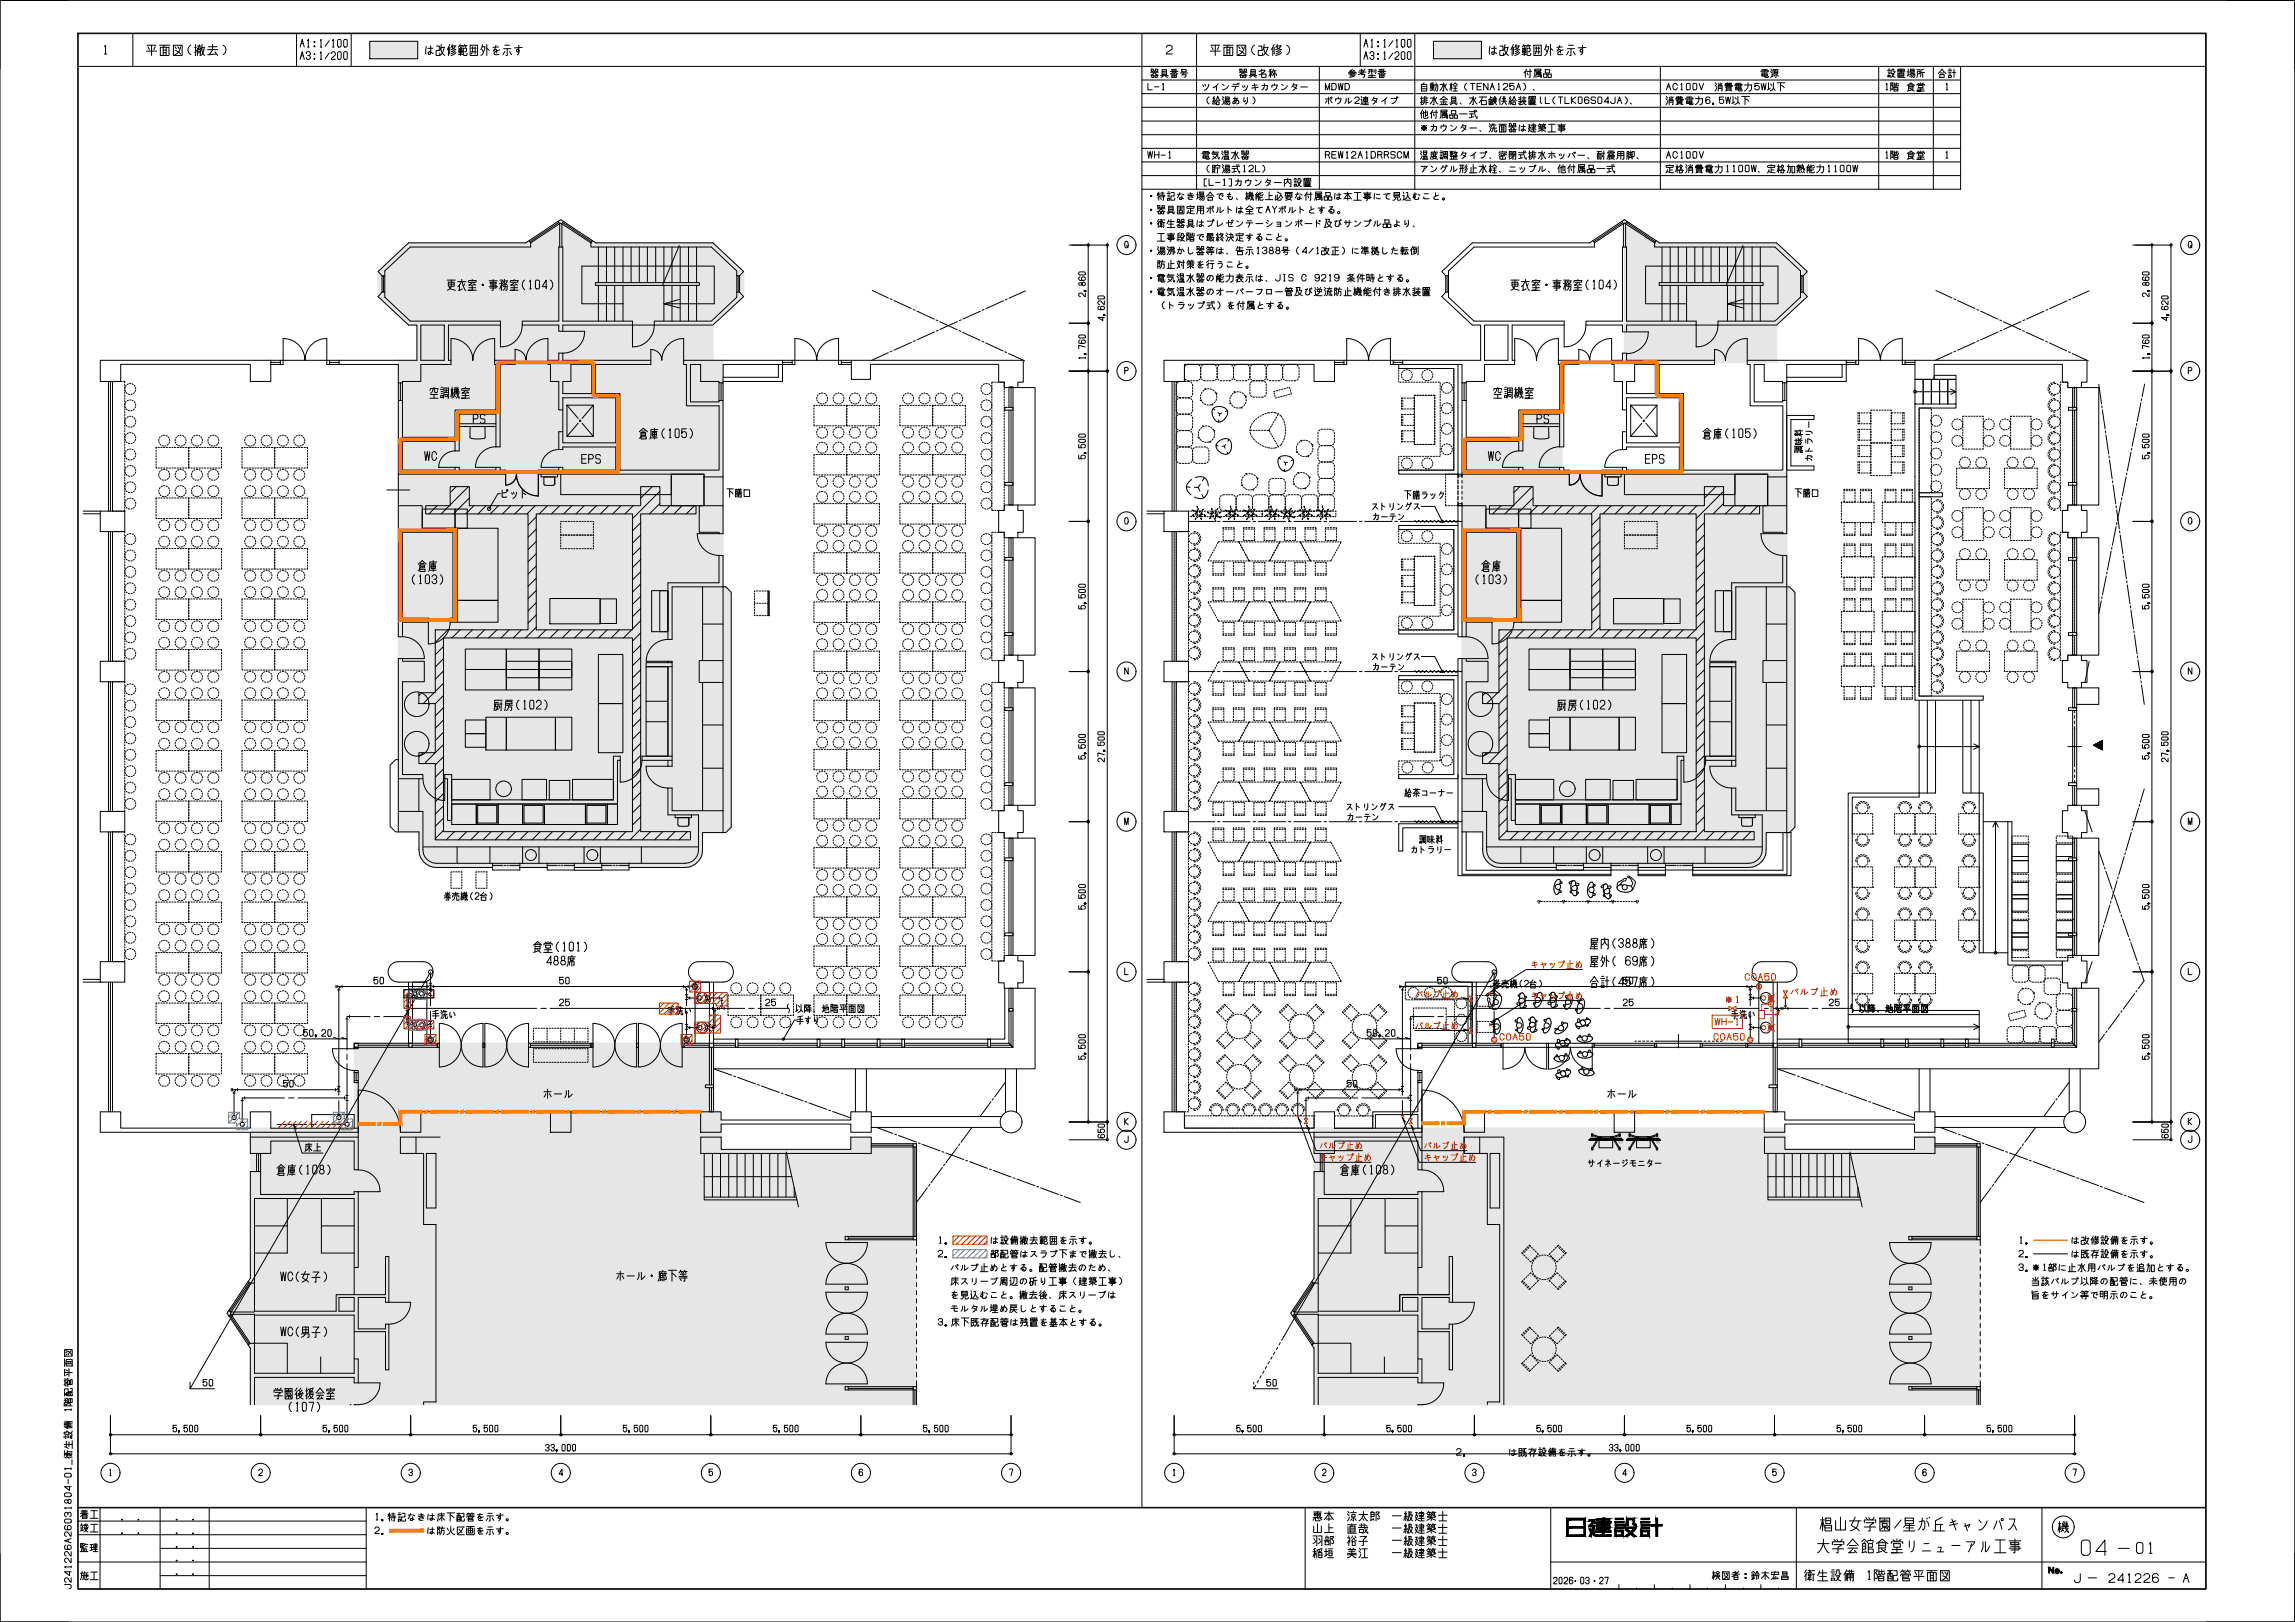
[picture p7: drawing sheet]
<svg xmlns="http://www.w3.org/2000/svg" width="841mm" height="594mm" viewBox="0 0 841 594" stroke-linecap="round" stroke-linejoin="round" font-family="sans-serif">
<defs><g id="words">
<g font-size="1.3">
<text x="594.6" y="417.8" transform="rotate(-180 594.6 417.8)">55</text>
<text x="608.3" y="417.8" transform="rotate(-180 608.3 417.8)">55</text>
</g>
</g></defs>
<g fill="none" stroke="#000" stroke-width=".37">
<path d="M0 .1h841v594h-841zM25 .1h-25v25M28.5 12.1h780v570h-780zM28.7 12.3h779.6v569.6h-779.6zM38.3 17.1l.4-.5v3.2M38.3 19.8h.8M48.7 12.3v12M53.7 18.7h3.7M53.9 16.6h3.2M54.2 17.1l.5 1.1M55.5 16.6v3.7M56.9 17.1l-.6 1.1"/>
<path d="M58.5 16.6h3.7M58.8 17.3h3.1v3h-3.1zM59.8 18.3h1.1M59.8 19.3h1.1M60.3 16.6l-.5 .7v3M60.9 17.3v3M63.5 16.6h3.3v3.7h-3.3zM64.1 17.1l.5 .8M64.3 18.5l1.1 .5 .8 .8M65.2 17.1l.5 .8M66.2 17.1a3.3 3.3 0 0 1-2.1 2.9M70 16.5a1.93 1.93 0 0 0-1.1 1.8 1.93 1.93 0 0 0 1.1 1.7"/>
<path d="M71.3 17.4h.7M71.7 16.3l-.2 4M72 18.5l-.7 .7M72.3 19.3h1.1M72.3 16.9h1.4M72.3 18.8h1.1M73 16.3l-.1 .9-.6 .7 1.2-.2M73.3 17.4l.4 .5M74 17.7a3.5 3.5 0 0 0 1 2.6M74 17.4h1M74 16.3l-.3 2.2M74.8 17.4l-.3 1.6-.8 1.3"/>
<path d="M76.1 18.2h3.7M76.3 17.1h3.2M77.9 16.3v1.9l-1.3 1.8M78.7 19l1.1 1.3M79.3 19.8l-3.2 .2M81.7 16.5a1.93 1.93 0 0 1 1.1 1.8 1.93 1.93 0 0 1-1.1 1.7M108.7 12.3v12M110 17.2l.7-2.8 .8 2.8M110.4 16h.7M112.2 19.7l.5-.8 .8 .2 .2 .6-.4 .6h-.5M112.7 14.9l.3-.5v2.8M112.7 17.2h.6"/>
<path d="M115.2 15.3l.1 .1M115.2 19.8l.1 .1M115.2 19.7v.3M115.3 17.1h-.1M115.3 15.4l-.1 .1M115.3 19.8v.1M115.3 17l-.1 .1M117.4 14.9l.2-.5v2.8M117.4 19.4l.2-.5v2.8M117.4 17.2h.5M120.6 14.9l-1.5 2.1M120.6 19.4l-1.5 2.1"/>
<path d="M121.4 19.7l.4-.8h.6l.4 .4 .1 .7-1.5 1.7h1.5M121.8 14.9l.3-.5v2.8M121.8 17.2h.6M123.8 19.1l.9-.2a3.1 3.1 0 0 1 0 2.8h-.6l-.4-.4zM123.9 14.5l.8-.1a3.1 3.1 0 0 1 0 2.8h-.6l-.4-.4zM126.1 19.1l.8-.2a2.75 2.75 0 0 1 0 2.8h-.6l-.4-.4zM126.2 14.5l.7-.1a2.75 2.75 0 0 1 0 2.8h-.6l-.4-.4zM128.7 12.3v12M135.5 15.1h17.6v6.4h-17.6zM156.2 17l-.1 2.8M157 19.8l.4 .1M157.8 16.8v2.7l-.5 .4"/>
<path d="M158.6 17.7h-1.8M158.7 19.7l-1.3-.8-.5 .4 .1 .4M159.9 16.9h1.1v1.6h-1.2l.1 1.8h1.2l.1-.9M161.6 17.7a3.1 3.1 0 0 0 1.4 2.6M161.6 17.4h1.4M161.7 16.3l-.5 2.2M162.7 17.4a3.6 3.6 0 0 1-1.5 2.9M164.3 17.4l-.4 .8M164.8 16.3l-.5 1.1v2.9M164.8 17.4v2.4M165.7 16.9a1.59 1.59 0 0 0 1.4 1.3M165.7 16.8h1.4"/>
<path d="M165.8 16.3l-.5 1M166.4 18.2l-.5 .6-.5 .1M166.8 18.6l-.6 .7-.8 .3M166.8 16.8l-.4 .8-1.1 .6M167.1 19.2l-.7 .7-1.1 .4M168 19.9h1.5M168.1 17.8h1.4M168.2 18.8h1.1v-.6h-1.1v1.2h1.1v-.6M168.4 16.7h1.1M168.7 16.3l-.7 .9M168.8 17.4v2.9M168.9 16.7l.2 .7"/>
<path d="M170 16.7h1.2M170.3 16.3l-.8 .9M170.3 19l.6-.3v-1h-1.1v2.3l.2 .3h.9l.3-.8M170.5 16.7l.2 .7M172.3 16.6h2.7v3.7h-2.7zM172.7 17.6h1.8M172.7 19h1.8M173.2 17.1a2.87 2.87 0 0 1-.5 2.7M174.1 17.1v2.7M176.7 17.1h1a3.6 3.6 0 0 1-1.5 3.2M176.7 18.2l.3 .8M176.8 16.3l-.7 1.9"/>
<path d="M178.4 17.7l.9 .8M178.4 16.3v4M181 18.5l-.3 .2M181.7 18.1l.3 .2v1.1M181.8 16.6l-.8 1.8 .7-.3M182.7 17.2l-2 .1M182.8 19.9l-1.4 .1M183.1 18.3l-.4 .1a1.53 1.53 0 0 0-1.6 1.3l.3 .3M184.5 17.8h2.7M185 18.8l-.7 1.3M185 16.6h1.8M185.9 17.8v2.5h-.5"/>
<path d="M186.8 18.8l.7 1.3M190.1 16.6v1.9M190.2 18.4l-.4 .6a.48 .48 0 0 1-.6-.3 .48 .48 0 0 1 .4-.6 .48 .48 0 0 1 .6 .3l-.1 1-.6 .7M191.4 17.4l-2.9 .1M418.5 12.3v539.8M427.4 17.4l.7-.8h.8a.93 .93 0 0 1 .4 1.6l-1.6 1-.3 .6h2.2M438.5 12.3v57M443.5 18.7h3.7M443.7 16.6h3.3M444 17.1l.5 1.1M445.3 16.6v3.7M446.7 17.1l-.5 1.1"/>
<path d="M448.3 16.6h3.7M448.5 17.3h3.2v3h-3.2zM449.6 18.3h1.1M449.6 19.3h1.1M450.1 16.6l-.5 .7v3M450.7 17.3v3M453.3 16.6h3.2v3.7h-3.2zM453.9 17.1l.5 .8M454.2 18.5l1 .5 .8 .8M455 17.1l.5 .8M456 17.1a3.3 3.3 0 0 1-2.1 2.9M459.8 16.5a1.93 1.93 0 0 0-1.1 1.8 1.93 1.93 0 0 0 1.1 1.7"/>
<path d="M461.2 16.9h1.2v1.6h-1.3l.1 1.8h1.4l.1-.9M463.1 17.7a3 3 0 0 0 1.7 2.6M463.1 17.4h1.7M463.3 16.3l-.6 2.2M464.5 17.4a3.5 3.5 0 0 1-1.8 2.9M466.4 17.4l-.5 .8M466.9 16.3l-.5 1.1v2.9M466.9 17.4v2.4M468 16.9a1.71 1.71 0 0 0 1.6 1.3M468 16.8h1.6M468.1 16.3l-.6 1M468.8 18.2l-.6 .6-.6 .1"/>
<path d="M469.3 18.6l-.8 .7-.9 .3M469.3 16.8l-.5 .8-1.3 .6M469.6 19.2a2.74 2.74 0 0 1-2.1 1.1M471.5 16.5a1.93 1.93 0 0 1 1.1 1.8 1.93 1.93 0 0 1-1.1 1.7M498.5 12.3v12M499.8 17.2l.7-2.8 .8 2.8M500.2 16h.7M502 19.7l.5-.8 .8 .2 .1 .9-.8 .3M502.5 14.9l.3-.5v2.8M502.5 17.2h.5M504.9 17h.2M504.9 15.4h.2"/>
<path d="M504.9 19.9h.2M505 15.3v.1M505 16.9v.2M505 19.8v.1M505 19.7v.3M505.1 17.1h-.1M505.1 15.4l-.1 .1M505.1 19.8v.1M507.2 14.9l.2-.5v2.8M507.2 19.4l.2-.5v2.8M507.2 17.2h.5M510.5 14.9l-1.6 2.1"/>
<path d="M510.5 19.4l-1.6 2.1M511.2 19.7l.4-.8h.6l.4 .4v.9l-1.4 1.5h1.5M511.6 14.9l.3-.5v2.8M511.6 17.2h.6M513.6 14.7l.8-.3a2.75 2.75 0 0 1 0 2.8h-.5l-.4-.4zM513.6 19.1l.8-.2a2.75 2.75 0 0 1 0 2.8h-.5l-.4-.4zM515.8 14.7l.9-.3a2.75 2.75 0 0 1 0 2.8h-.6l-.4-.4zM515.8 19.1l.9-.2a2.75 2.75 0 0 1 0 2.8h-.6l-.4-.4zM518.5 12.3v57M525.3 15.1h17.6v6.4h-17.6zM546 17l-.2 2.8M547.6 16.8v2.5"/>
<path d="M547.7 19.3l-.4 .6-.5-.1M548.4 17.7h-1.8M548.5 19.7l-1.3-.8-.5 .4 .1 .4M549.7 16.9h1.1v1.6h-1.2l.1 1.8h1.2l.1-.9M551.3 17.7a3 3 0 0 0 1.5 2.6M551.3 17.4h1.5M551.5 16.3l-.5 2.2M552.5 17.4a3.6 3.6 0 0 1-1.5 2.9M554.1 17.4l-.4 .8M554.6 16.3l-.5 1.1v2.9M554.6 17.4v2.4M555.5 16.9a1.6 1.6 0 0 0 1.4 1.3"/>
<path d="M555.5 16.8h1.4M555.6 16.3l-.5 1M556.2 18.2l-.5 .6-.5 .1M556.6 18.6l-.6 .7-.8 .3M556.6 16.8l-.4 .8-1.1 .6M556.9 19.2l-.7 .7-1.1 .4M557.8 19.9h1.6M557.9 17.8h1.4M558 18.8h1.1v-.6h-1.1v1.2h1.1v-.6M558.2 16.7h1.2M558.5 16.3l-.7 .9M558.6 17.4v2.9"/>
<path d="M558.7 16.7l.2 .7M559.8 16.7h1.2M560 16.3l-.6 .9M560 19l.7-.3v-1h-1.1v2.3l.2 .3h.9l.3-.8M560.3 16.7l.2 .7M562.1 16.6h2.7v3.7h-2.7zM562.5 17.6h1.8M562.5 19h1.8M563 17.1a2.87 2.87 0 0 1-.5 2.7M563.9 17.1v2.7M566.5 17.1h1a3.6 3.6 0 0 1-1.5 3.2M566.5 18.2l.3 .8"/>
<path d="M566.6 16.3l-.6 1.9M568.2 17.7l.9 .8M568.2 16.3v4M570.8 18.4a.53 .53 0 0 1 .5-.4 .53 .53 0 0 1 .5 .5v.9M570.8 18.5l-.3 .2M571.6 16.6l-.8 1.8M572.5 17.2l-2 .1M572.6 19.9l-1.4 .1M572.9 18.3l-.4 .1a1.53 1.53 0 0 0-1.6 1.3l.3 .3M574.3 17.8h2.7M574.8 18.8l-.7 1.3M574.8 16.6h1.8"/>
<path d="M575.7 17.8v2.5h-.5M576.6 18.8l.7 1.3M579.6 19a.48 .48 0 0 1-.6-.4 .48 .48 0 0 1 .4-.5 .48 .48 0 0 1 .6 .3l-.1 1-.6 .7M579.9 16.6v1.9M580 18.4l-.4 .6M581.2 17.4l-2.9 .1M816 .1h25v25M28.7 24.3h779.6M72.3 20.3v-2.1h1.1l-.1 2.1M110 21.7l.7-2.8 .8 2.8M110.4 20.5h.7M113.3 20.3l.4 .6-.4 .8h-.6l-.5-.6"/>
<path d="M115.2 21.4l.1 .1M115.3 21.6h-.1M117.4 21.7h.5M418.5 34.3h300M418.5 39.3h300M418.5 29.3h300M420.7 30.5v2.4h1.6M421.7 26.5h2.8M421.9 25.3h.8v.8h-.8zM422.1 27.5h.8v.8h-.8zM423.1 26.5l1.4 1M423.1 25.9a1.7 1.7 0 0 1-1.4 1.6"/>
<path d="M423.1 31.8h1.6M423.3 27.5h.8v.8h-.8zM423.5 25.3h.8v.8h-.8zM425.3 27.7h2.8M425.9 25.5h1.6v1.8h-1.6zM425.9 26.1h1.6M425.9 26.7h1.6M426 30.9l.3-.4v2.4M426 32.9h.6M426.3 27.7l-.8 .6M427 27.7l.9 .6M428.9 27.1l1.4-.9 1.4 .9"/>
<path d="M428.9 26.2h2.8M429.5 27.1h1.6v1.2h-1.6zM429.5 27.7h1.6M429.5 25.7l.4 .3M430.3 25.5v1.5M430.3 27.1v1.2M431.1 25.3l-1.8 .2M431.1 25.7l-.4 .3M432.5 26.7h2.8M433.1 27.6l1.6-.2-.4 .8-.4 .1M433.1 25.5h1.6v.8h-1.6zM433.7 26.7l-.4 .7"/>
<path d="M440.7 31.1l.4 .6M441.5 30.8l.3 .7M442.8 31.6a2.15 2.15 0 0 1-1.5 1.5M442.9 30.9l-.1 .6M443.1 35.5a1.46 1.46 0 0 0-.8 1.3 1.46 1.46 0 0 0 .8 1.3M444.4 37.1h.5v1.2M444.5 37.5l-.2 .6M444.6 36.1l.3 .4M445 35.3l-.4 .8-.1-.2M445.1 35.9l-.6 1.2M445.2 36.7l.2 .4M445.2 37.5l.3 .6"/>
<path d="M445.3 36.9l-.4 .2M445.5 36.9l.8-1.6 .8 1.6M445.8 31.4v1.7M445.8 37.3h.9v1h-.9zM445.9 36.7h.7M446.4 30.7l-1.9 1.5M447.9 36.1l.5 .6M448 35.3l.5 .6M448 30.9l.6 .4M448.5 37.1l-.6 1.2M448.7 36.9h2M449.1 35.5h1.4v1h-1.4z"/>
<path d="M449.1 36h1.4M449.1 37.2h1.6v.9l-.7 .2M449.2 36.9l-.5 .7M449.5 37.2l-.1 .4-.7 .5M450.1 37.2l-.3 .7-.6 .4M450.2 31.4l-.9 1.1-1.3 .4M451.4 31.6h2.5M451.8 30.9h1.6M452.6 35.5l-.1 1.5 .3 .8M452.7 31.6v.4M452.8 32l-.5 1.1M453.3 36.3a1.35 1.35 0 0 1-1.4 1.6 1.12 1.12 0 0 1 .7-1.2 1.12 1.12 0 0 1 1.4 .5"/>
<path d="M453.4 30.6l.4 .4M453.6 36l-1.7 .1M453.7 37.9l-.5 .2M453.8 30.4l.3 .4M454 37.3l-.3 .7M454.2 26.5h2.8M454.4 25.3h.8v.8h-.8zM454.6 27.5h.8v.8h-.8zM455.3 31.5l.3 .6M455.6 26.5l1.4 1M455.6 25.9a1.7 1.7 0 0 1-1.4 1.6M455.8 27.5h.8v.8h-.8z"/>
<path d="M455.9 35.7v1.5l.5-.4M455.9 31.3l.3 .6M456 25.3h.8v.8h-.8zM456.9 37.7l-.6 .4M457.1 35.7v1.4M457.1 37.1l-.2 .6M457.2 31.4a1.77 1.77 0 0 1-1.4 1.8M457.8 27.7h2.8M458.4 25.5h1.6v1.8h-1.6zM458.4 26.1h1.6M458.4 26.7h1.6M458.9 27.7l-.9 .6"/>
<path d="M459.1 35.5a1.46 1.46 0 0 1 .8 1.3 1.46 1.46 0 0 1-.8 1.3M459.5 27.7l.9 .6M459.6 30.6l.5 2.5M460.7 31.1l-1.8 .3M461.1 31.9l-2.4 .4M462.2 25.7h1.4a2.42 2.42 0 0 1-2.2 1.6M462.2 26.3l.4 .3M462.3 25.3l-.9 1M462.4 31.3h2l-.1 1.1M462.4 27.1h1.6v1.2h-1.6zM463.2 32.2l-.8 .7M463.3 30.6l-.2 1.6"/>
<path d="M464.3 32.8l-.7 .1M464.4 32.4l-.1 .4M465 26.3h1.2M465.6 25.5v2.8M465.9 25.3l-.7 .4M466.1 32v-.8l1.9-.1-.4 1.3M466.1 27.5l-.5-1.2-.6 1.6M466.5 25.9h1.2M466.6 25.3l-.4 1.4M466.8 26.7l-.4 1M467 30.6v.6M467.1 25.9l-.1 2.4"/>
<path d="M467.4 26.7l.4 1M467.7 32.4l-1 .7M469.7 30.9l.6 .4M471.8 31.4l-.9 1.1-1.3 .4M473.9 31.1h1.3M474 31.7l1.1 .8M474.2 30.5l-.8 1.4M474.2 32.9l-.4 .2M475.3 31l-1.1 1.8M476.6 31.8h2.5M483.5 24.3v45M485.7 32.9v-2.4l.8 2.4 .8-2.4v2.4"/>
<path d="M485.7 36.3h2.4M486.3 36.8l-.6 .9M486.9 35.6v2.5M487.5 36.8l.7 .9M487.5 35.7l.4 .4M487.8 35.5l.4 .3M488.1 30.5h1a1.46 1.46 0 0 1 .2 2.3l-1.2 .1zM490.4 30.5l.4 2.4 .5-2.4 .5 2.4 .4-2.4M490.4 35.6v.6M490.4 37.9l-.3 .2M491.4 36.2h-1.9v.8M491.4 36.1l-.3 1.3-.6 .5"/>
<path d="M492.9 30.5h1a1.4 1.4 0 0 1 .2 2.3l-1.2 .1zM493.3 36v1l-.5 .8M494.1 35.9v1.9M494.2 26.6h2.8M495.4 36.9l-1.3 .9M495.6 26.6l1.4 .5M495.6 26.3a1.33 1.33 0 0 1-1.4 .8M495.6 25.3l-1 .8 1.7-.1M495.9 26.9l-1.2 .5M496 25.7l.6 .4M496.3 27.2l-1.6 .7M496.5 36.1l.5-.6 1 .3v.8l-1.5 1.3h1.6"/>
<path d="M496.6 27.6l-2 .7M497.8 26.4h2.8M498.2 25.7h1.4M498.7 38.3l.4-.4 .8 .4h1.6M498.7 36.5h.4v1.4M498.8 26.7v.6h1.4l-.2 .8-.4 .2M498.9 35.3l.2 .6M499 25.3v1.1M499.5 37.7h2M499.6 35.7h1.7M499.7 36.6h1.5v-.5h-1.5v1.1h1.5v-.6M499.8 21.7l.7-2.8 .8 2.8"/>
<path d="M499.8 26.7l-1 .2M500.2 25.3a4.3 4.3 0 0 1-2.4 2M500.2 20.5h.7M500.5 35.3v2.8M501.4 26.1h1.8M501.6 25.5h1.4M501.6 27.6h2.4M501.9 25.5l-.1 1.1-.4 .3M502.7 25.5v1.4M502.8 27.1v1.2h-1.4h2.8M503 20.3l.5 .6-.2 .7-.8 .1-.5-.6M503.3 36.1h1.3"/>
<path d="M503.5 36.7l1.1 .8M503.5 35.5l-.8 1.4M503.6 25.5v1M504.2 25.3l-.1 1.6M504.6 36a3.2 3.2 0 0 1-1.5 2.1M504.9 21.5h.2M505 27.1l1.4-.9 1.4 .9M505 21.4v.2M505 26.2h2.8M505.1 21.6h-.1M505.6 27.1h1.6v1.2h-1.6zM505.6 25.7l.4 .3"/>
<path d="M505.6 27.7h1.6M506.4 25.5v1.5M506.4 27.1v1.2M507 36.8l-.7 .4M507.2 21.7h.5M507.2 25.3l-1.8 .2M507.2 25.7l-.4 .3M507.6 36.4v1.7M508.2 35.7l-1.2 1.1M509.8 36h2M511.8 36a1.95 1.95 0 0 1-1.7 1.9M520.5 36.1h.7"/>
<path d="M520.9 30.9h2v2.4h-2zM520.9 35.3l-.2 3M520.9 32.5h2M520.9 31.7h2M521.2 36.9l-.7 .6M521.3 35.9h.7M521.4 36.7h.6M521.9 30.3l-.6 .6M522 35.3v2l-.7 1M522 37.3l-.7 .2M522.6 36.7h.5M522.6 37.5h.7"/>
<path d="M522.6 35.9h.7M522.6 35.3v3M524.1 35.9h1.2l-.2 .8-1 1.4M524.1 30.8h1.4M524.1 32.5h1.4M524.3 31.1h1.2v1h-1.2zM524.3 31.6h1.2M524.9 30.5v2.4M525.3 30.3l-1 .2M525.5 35.7l1.4 2.4M525.5 35.3v3h-.4M525.5 32.9l-1.4 .2"/>
<path d="M525.7 31.1h1.2v1.6l-.4 .6M526.3 30.3a3.7 3.7 0 0 1-.6 3M526.5 35.7l-.6 1M527.7 30.9h1.2l-.2 .8-1 1.4M527.7 36.5l1.4-1.2 1.4 1.2M527.7 38.3h2.8M527.9 37.3h2.4M528.3 37.7l.2 .6M528.3 36.5h1.6M529.1 30.7l1.4 2.4M529.1 30.3v3h-.4M529.1 36.5v1.8"/>
<path d="M529.9 37.7l-.2 .6M530.1 30.7l-.6 1M531.3 37.7h2.8M531.3 30.9h.9M531.8 30.3v3M531.9 35.5h1.6v1.8h-1.6zM531.9 36.7h1.6M531.9 36.1h1.6M532.1 32.5l-.3-1.6-.5 2M532.3 37.7l-.8 .6M532.5 31.1l.8-.8 .8 .8M532.5 33.3h1.6"/>
<path d="M532.6 31.5h1.4M532.7 32.4h1.2M533 37.7l.9 .6M533.3 31.5v1.8M535.1 37.7l.4 .4M537.5 30.5a1.46 1.46 0 0 0-.8 1.3 1.46 1.46 0 0 0 .8 1.3M538.5 35.9h1.2l-.2 .8-1 1.4M538.9 30.5h1.6M539.7 30.5v2.4M539.9 35.7l1.4 2.4M539.9 35.3v3h-.4M540.9 35.7l-.6 1"/>
<path d="M541.3 31.7h1.4M542.1 35.5h2.8M542.9 30.5h-1.6v2.4h1.6M542.9 36.8h1.8v1.5h-1.8zM543.3 35.5l-.4 1.1-.8 1M545.3 30.5v2.4l-1.6-2.4v2.4M545.7 36.3h1.2v2h-1.2zM545.8 37.1l.1 .2M545.9 36.9l.7 1M546.1 32.9l.8-2.4 .8 2.4M546.2 37.9l.2 .2M546.2 36.5l.2 .2"/>
<path d="M546.3 35.7h.5M546.3 35.3v1M546.5 31.8h.8M546.6 36.7l-.8 1.2M546.6 37.3l.2 .2M547.1 36.3l.7-1 .7 1M547.1 38.3l.7-1 .7 1M547.4 36.1h.8M547.8 36.1v1.2h.5v-.8h-1v.8h.5M549 30.9l.3-.4v2.4M549 32.9h.6M549.7 36.1l-.4 .6"/>
<path d="M550.1 35.3l-.4 .8v2.2M550.3 37.1h1.8M550.5 36.1h1.3M550.9 31.1l.5-.6 .8 .1 .3 .8-1.6 1.5h1.6M550.9 37.5l-.6 .8M550.9 35.3v1.8M551.4 37.3l.7 1M551.4 35.3v1.8M553 37.1h.5v1.2M553.1 37.5l-.2 .6M553.2 36.1l.3 .4M553.6 35.3l-.4 .8-.1-.2"/>
<path d="M553.7 35.9l-.6 1.2M553.8 36.7l.2 .4M553.8 37.5l.3 .6M553.9 36.9l-.4 .2M554.1 36.9l.8-1.6 .8 1.6M554.4 37.3h.9v1h-.9zM554.5 36.7h.7M554.9 30.5h-1.6v1.3l.5-.5h.6l.5 .5-.1 .8-1 .3-.5-.6M555.7 32.9l.8-2.4 .8 2.4M556.1 31.8h.8M556.5 37.2h2.8M556.5 35.7l.4 .2"/>
<path d="M557.1 37.6v.7M557.1 36.3l-.6 .2M557.3 35.3v1.6M557.7 37.3l-1.2 .6M557.7 35.9h1.6M557.8 36.7h1.4M557.9 36.9v.3M558.1 37.3l.8 .9 .4 .1M558.1 38.1l-1.4 .2M558.3 30.5a1.46 1.46 0 0 1 .8 1.3 1.46 1.46 0 0 1-.8 1.3M558.5 35.3v1.4M558.9 37.5l-.4 .3"/>
<path d="M559 26.1l-.5 .6M559.3 26.1h2M559.5 25.3l-.5 .8v2.2M559.7 26.7l.3 .8M560.1 36.3h2.8M560.3 35.3h2.4v.6h-2.4zM560.3 36.7v1.6h2.6M560.7 36.7h1.8v1.2h-1.8zM560.7 37.5h1.8M560.7 37.1h1.8M560.7 25.3v3h-.3M561.1 35.3v.6"/>
<path d="M561.5 35.9v.8M561.8 35.3v.6M561.9 32.7l.4 .4M562.5 25.9h2.2v-.6h-2.2v.6a2.75 2.75 0 0 1-.4 2.4M562.9 28.3v-1h2v1h-.3M563.1 26.5h1.6v.4h-1.6zM563.9 26.3v1.6M564.3 27.5l.4 .6M564.5 26.1l-1.6 .2M564.5 35.5v1.8l.5 .6M564.5 27.8l-1.2 .3M565.7 27.1h1.2v1.2h-1.2z"/>
<path d="M566.3 25.5h1.6v1.2h-1.6zM566.3 35.5v2.4h1.6M567.3 27.1h1.2v1.2h-1.2zM569.9 35.5a1.46 1.46 0 0 0-.9 1.3 1.46 1.46 0 0 0 .9 1.3M571.1 35.5h1.6M571.9 35.5v2.4M573.5 35.5v2.4h1.6M575.9 35.5v2.4M577.5 35.5l-1.6 1.2 1.6 1.2M578.5 35.7l.9-.2a2.03 2.03 0 0 1 0 2.4h-.6l-.4-.4zM582.3 36l-.5-.5-.8 .1-.3 .4 .1 1.6 .4 .3 .8-.1 .3-.8-.5-.5h-.6l-.5 .5M584.7 35.9l-.4-.4h-.8l-.4 .4 .2 .7 1.3 .3v.8l-1.1 .2-.4-.4"/>
<path d="M585.7 35.7l.9-.2a1.87 1.87 0 0 1 0 2.4h-.6l-.4-.4zM589.5 37.3h-1.6l1.4-1.8v2.4M591.9 35.5l-.1 2.1-1 .3-.5-.7M592.7 37.9l.8-2.4 .8 2.4M593.1 36.8h.8M595.5 35.5a1.46 1.46 0 0 1 .8 1.3 1.46 1.46 0 0 1-.8 1.3M597.5 37.7l.4 .4M608.5 24.3v45M610.5 36.1l.5 .6M610.6 35.3l.5 .6M610.7 32.9l.8-2.4 .8 2.4M611.1 37.1l-.6 1.2"/>
<path d="M611.1 31.8h.8M611.7 38.3v-2h1.4v2h-.2M611.7 35.6l.4 .4M611.7 36.8h1.4M611.7 37.4h1.4M612.4 35.3v1M613.1 35.4l-.4 .6M614.3 35.5h2.2v.4h-2.2l-.2 .4h2.8l-.4 .4M614.6 36.7h1.7v1.3h-1.7zM614.6 37.6h1.7M614.6 37.1h1.7M614.7 31.3a.8 .8 0 0 0-.8-.8 .8 .8 0 0 0-.8 .8v.8a.8 .8 0 0 0 .8 .8 .8 .8 0 0 0 .8-.8"/>
<path d="M615 38.1l-.7 .2M615.1 35.3v.9l-.8 .7M615.9 35.3v1.4M616 30.9l.3-.4v2.4M616 38.1l.7 .2M616 32.9h.6M617.7 36.3l.2-.4h2.6l-.2 .4M618.1 30.7h1.2l.1 1.8-.2 .3-1.1-.1zM618.1 37.1h2v.8h-2zM618.1 36.7h.6M618.1 35.5h2M618.1 37.5h2"/>
<path d="M618.1 36.3h.6M619.1 37.1l.2 1.2h1l.2-.4M619.1 35.5v1.2M619.5 36.7h.6M619.5 36.3h.6M620.5 30.7l.9-.2a1.87 1.87 0 0 1 0 2.4l-.9-.2zM621.3 36.1h2.6v1.6l-.6 .6h-.4M622.6 35.3a2.42 2.42 0 0 1-1.3 3M622.7 30.5l.8 2.4 .8-2.4M626.7 36l-.5-.5h-.6l-.5 .5 .1 1.6 .4 .3 .8-.1 .3-.8-.5-.5h-.6l-.5 .5M627.6 38h.4M627.7 37.9h.2h-.3l.1 .3-.1-.3 .2 .3 .2-.2-.2-.2-.2 .2h.4l-.2-.2-.2 .3"/>
<path d="M627.7 37.9l.2 .2h-.3zM627.7 37.9l.1 .3zM627.8 37.9v.3zM627.8 37.8v.4M627.9 37.9v.2v-.2l-.2 .2M628.5 31.1l.5 .6M628.6 30.3l.5 .6M629.1 32.1l-.6 1.2M629.7 33.3v-2h1.4l-.2 2M629.7 30.6l.4 .4M629.7 31.8h1.4M629.7 32.4h1.4"/>
<path d="M630.4 30.3v1M631.1 30.5l-.4 .5M631.7 35.5h-1.6v1.3l.5-.5 .8 .1 .3 .4-.1 .8-1 .3-.5-.6M632.3 30.5h2.2v.4h-2.2l-.2 .4h2.8l-.4 .4M632.4 35.5l.4 2.4 .5-2.4 .5 2.4 .4-2.4M632.6 31.7h1.7v1.3h-1.7zM632.6 32.6h1.7M632.6 32.1h1.7M633 33.1l-.7 .2M633.1 30.3v.9l-.8 .7M633.9 30.3v1.4M634 33.1l.7 .2"/>
<path d="M635.1 35.3v2.4M635.7 31.3l.2-.4h2.6l-.2 .4M635.7 37.3l-1 .6M635.9 35.7l.4 .6M636.1 32.1h2v.8h-2zM636.1 31.3h.6M636.1 32.5h2M636.1 31.7h.6M636.1 30.5h2M636.9 37.3l.6 .8M636.9 35.3v2l-.4 .6-.8 .4M637.1 32.1l.2 1.2h1l.2-.4"/>
<path d="M637.1 30.5v1.2M637.5 31.3h.6M637.5 31.7h.6M638.3 35.3h2.8M639.3 31.1h2.6v1.6l-.6 .6h-.4M639.5 36.1l1.4 1M639.5 35.3v3M640.6 30.3a2.49 2.49 0 0 1-1.3 3M644.7 30.5h-1.6v1.3l.5-.5h.6l.5 .5-.1 .8-1 .3-.5-.6M645.3 26.3l.2-.4h2.6l-.2 .4M645.4 30.5l.4 2.4 .5-2.4 .5 2.4 .4-2.4M645.7 27.1h2v.8h-2z"/>
<path d="M645.7 27.5h2M645.7 26.7h.6M645.7 26.3h.6M645.7 25.5h2M646.7 27.1l.2 1.2h1l.2-.4M646.7 25.5v1.2M647.1 26.7h.6M647.1 26.3h.6M648.1 30.3v2.4M648.7 32.3l-1 .6M648.9 26.1l.5 .6M648.9 30.7l.4 .6"/>
<path d="M649 25.3l.5 .6M649.5 27.1l-.6 1.2M649.9 32.3l.6 .8M649.9 30.3v2l-.4 .6-.8 .4M650.3 26h1.2v1.1h-1.2zM650.3 26.6h1.2M650.4 27.5l-.3 .4M650.8 25.7l-.3 .3M650.9 27.1v1.2h-.2M651.3 30.3h2.8M651.3 27.5l.4 .4M651.7 25.5h-1.9v1.9l-.3 .7"/>
<path d="M652.5 31.1l1.4 1M652.5 30.3v3M688.5 24.3v45M691.2 30.9l.3-.4v2.4M691.2 32.9h.6M691.7 25.9h1.2M691.9 27.6h.8v.5h-.8zM691.9 27h.7M691.9 26.4h.7M691.9 25.3h.7M693.1 26.9h1l-.8 1.2-.4 .2M693.2 32.5l.1 .2 .4-.2-.2-1-.3-.4 .5-.8h-.8v3"/>
<path d="M693.3 27.1l.4 .8 .8 .4M693.9 31.5h.2M694.1 32h1.4v1.3h-1.4zM694.1 32.7h1.4M694.1 30.3v1.2l.5-.1M694.1 30.8h.5M694.5 26.1l-.4 .4-.1-1.2h-.7v.6l-.4 .8M694.7 31.7l-.3 .3M694.9 30.3v1.1l.6 .1 .2-.4M695.3 26.3h2.8M695.5 25.3h2.4v.6h-2.4zM695.5 26.7v1.6h2.6"/>
<path d="M695.7 30.6l-.8 .2M695.9 26.7h1.8v1.2h-1.8zM695.9 27.1h1.8M695.9 27.5h1.8M696.3 25.3v.6M696.7 25.9v.8M697 25.3v.6M698.9 31.3l1.4-1 1.4 1M698.9 26.3h.8M699.3 25.3v2.3M699.4 32.3h1.7v-1.2h-1.7v2.1M699.4 31.7h1.7"/>
<path d="M699.7 27.2l-.8 .7M699.9 26.7h1.8M700 32.3l1.5 1M700.1 25.3h1.4v1h-1.4zM700.1 25.8h1.4M700.2 33l-1.3 .3M700.3 27h1.4v1.1l-.7 .2M700.3 30.9v.2M700.4 26.7l-.5 .7M700.7 27l-.2 .6-.6 .5M701.1 32.6l-.6 .3M701.2 27l-.3 .9-.5 .4"/>
<path d="M702.5 31.3v-.4h2.8v.4M702.5 25.5h1.2M702.6 27h1v-.9h-1l-.1 2.2M702.7 32.6h2.4M702.9 30.5l.6 .2M703.1 31.3h1.6v.8h-1.6zM703.9 32.1v1.2h-1.4h2.8M703.9 30.3v.6M703.9 26.5h1.4M704.6 26.5v1.8M704.9 30.4l-.6 .3M704.9 25.3l-1 .4-.2 2.4"/>
<path d="M708.5 24.3v45M710.3 26.9l1.4-1.6 1.4 1.6M710.9 27.3h1.6v1h-1.6zM711.1 26.7h1.2M713.2 30.9l.3-.4v2.4M713.2 32.9h.6M713.9 25.9h1.4M714.1 27.7h1v.6h-1zM714.2 25.3h.8M714.2 27.1h.8M714.2 26.5h.8M715.5 26.5h1.2"/>
<path d="M716.1 25.3v3M718.5 24.3v45h-300M418.5 44.3h300M418.5 49.3h300M418.5 54.3h300M418.5 59.3h300M420.6 55.5l.4 2.4 .5-2.4 .5 2.4 .4-2.4M423.1 56.7h1.6M423.1 55.5v2.4M424.7 55.5v2.4M425.5 56.8h1.6M428.4 55.9l.3-.4v2.4"/>
<path d="M428.4 57.9h.6M440.5 56.3l.2-.4h2.6l-.2 .4M440.9 57.1h2v.8h-2zM440.9 57.5h2M440.9 56.7h.6M440.9 56.3h.6M440.9 55.5h2M441.9 57.1l.2 1.2h1l.2-.4M441.9 55.5v1.2M442.3 56.7h.6M442.3 56.3h.6M444.3 56.5h2v1l.4 .8 .2-.6"/>
<path d="M444.5 55.7l-.4 .6M444.5 57.2l1.1 .9M444.7 55.3l-.2 .4h2.2M444.7 56.1h1.6M445.9 56.9l-.5 .7-1.1 .7M447.7 56.1l.5 .6M447.8 55.3l.5 .6M448.3 57.1l-.6 1.2M448.5 58.3h2M448.8 58.3v-1.2h1.4v1.2M448.9 55.3h1.2v1.2h-1.2zM448.9 55.9h1.2"/>
<path d="M449.2 57.1v1.2M449.7 57.1v1.2M451.3 55.9h1.2l-.2 .8-1 1.4M452.7 55.7l1.4 2.4M452.7 55.3v3h-.4M453.7 55.7l-.6 1M454.9 56.4h2.8M455.1 55.3h.8v.8h-.8zM455.3 57.5h.8v.8h-.8zM456.3 56.4l1.4 1.1M456.3 55.9a1.52 1.52 0 0 1-1.4 1.6M456.5 57.5h.8v.8h-.8z"/>
<path d="M456.7 55.3h.8v.8h-.8zM485.7 56.7l1.3-.1 .3-.4-.1-.4-.4-.3h-1.1v2.4M486.8 56.7l.5 1.2M488.1 56.7h1.4M489.7 55.5h-1.6v2.4h1.6M490.4 55.5l.4 2.4 .5-2.4 .5 2.4 .4-2.4M493.4 55.9l.3-.4v2.4M493.4 57.9h.6M495.3 56.1l.5-.6 1 .3v.8l-1.5 1.3h1.6M497.7 57.9l.8-2.4 .8 2.4M498.1 56.8h.8M500.6 55.9l.3-.4v2.4"/>
<path d="M500.6 57.9h.6M502.5 55.5h1a1.48 1.48 0 0 1 .2 2.3l-1.2 .1zM504.9 56.7l1.3-.1 .3-.4-.1-.4-.4-.3h-1.1v2.4M506 56.7l.5 1.2M507.3 56.7l1.3-.1 .3-.6-.5-.5h-1.1v2.4M508.4 56.7l.5 1.2M511.3 55.9l-.4-.4-1 .1-.1 .9 1.3 .3 .2 .7-.4 .4h-.8l-.4-.4M513.7 56.3a.8 .8 0 0 0-.8-.8 .8 .8 0 0 0-.8 .8v.8a.8 .8 0 0 0 .8 .9 .8 .8 0 0 0 .8-.9M514.5 57.9v-2.4l.8 2.4 .8-2.4v2.4M520.5 56.1l.5 .6M520.6 55.3l.5 .6M520.9 41.1l-.4 .6"/>
<path d="M521 45.9l1.8 1.8M521 46.8l.2 .2M521.1 46.7l.2 .2v-.2l-.2 .2M521.1 57.1l-.6 1.2M521.1 46.8l.1 .1M521.1 46.7l.2 .2h-.2M521.2 46.7l-.1 .2 .2-.1-.1-.1v.3v-.3l.1 .1M521.2 46.7v.2zM521.2 46.7l-.1 .2M521.3 40.3l-.4 .8v2.2M521.3 41.5l1.8-.6v1.4h-.4M521.3 58.3h2"/>
<path d="M521.6 58.3v-1.2h1.3v1.2M521.7 40.7v2.4l1.4 .2 .2-.6M521.7 55.3h1.2v1.2h-1.2zM521.7 55.9h1.2M521.8 47.4l.2 .2M521.8 47.5h.2zM521.8 46.1h.2zM521.8 47.4h.2M521.8 46v.2M521.8 47.4v.2M521.8 47.5l.1 .1M521.8 46.2h.2"/>
<path d="M521.8 46l.2 .2M521.9 47.4v.3v-.3l-.2 .1h.3M521.9 46v.2M521.9 47.4v.3M521.9 46l-.1 .2M522 46l-.2 .2M522 47.5l-.2 .1M522 46.1l-.2 .1M522 46.1l-.1 .2-.2-.2h.3l-.1 .2 .1-.3h-.2l.1 .3M522.1 57.1v1.2M522.4 40.3v2.4M522.5 46.7h.2l-.2 .2"/>
<path d="M522.5 46.8l.1 .1M522.5 46.7l.2 .2h-.2M522.5 57.1v1.2M522.6 46.7l.1 .2h-.2l.1-.2v.3l.1-.2h-.3M522.6 46.7v.2zM522.6 46.7l-.1 .2M522.7 46.8l-.1 .2M522.8 45.9l-1.8 1.8M524.4 46.3h2M524.6 41.1l-.5 .6M524.7 57.3h1.8l-.7 .7-1.1 .3M524.7 56.4h2"/>
<path d="M524.9 57.3a2.31 2.31 0 0 0 2 1M524.9 41.1h2M525.1 40.3l-.5 .8v2.2M525.2 55.9v1h.9v-1M525.3 46.3a1.77 1.77 0 0 1-.9 1.7M525.3 41.7l.3 .8M525.3 45.6v.7M525.7 55.3v.4M526.3 40.3v3h-.3M526.5 46.3l-.1 .3a.88 .88 0 0 1-.7 1.3M526.9 55.7h-2.4v1.6l-.4 1M527.7 55.9h1"/>
<path d="M527.8 57.5h.7v.6h-.7zM527.9 56.4h.5M527.9 57h.5M527.9 55.3h.5M528.1 40.9h2.2v-.6h-2.2v.6a2.44 2.44 0 0 1-.4 2.4M528.1 47v-.8h1.9l-.4 1.2M528.5 43.3v-1h2v1h-.3M528.7 41.5h1.6v.4h-1.6zM528.7 58.3l.2-2.8h1.6v2.8h-.2M529 45.6v.6M529 47.9l-.3 .2M529.2 56.1h1"/>
<path d="M529.3 57.3h.8v.6h-.8zM529.5 41.3v1.6M529.6 47.4l-.6 .5M529.7 55.7v1h-.6h1.2M529.9 42.5l.4 .6M530.1 41.1l-1.6 .2M530.1 42.9l-1.2 .2M531.3 42.1h1.2v1.2h-1.2zM531.3 57l.7-.6 .7 .6M531.3 55.6h1.4M531.3 58.3h2.8M531.5 55.9h1v.5h-1z"/>
<path d="M531.5 57.3h2.4M531.6 45.9l.6 .4M531.9 40.5h1.6v1.2h-1.6zM531.9 57.7v.6M532 55.3v1.8M532.7 57.8h1.2M532.7 57.3v1M532.9 42.1h1.2v1.2h-1.2zM533.1 55.9l.3 .8 .7 .4M533.1 55.8h1M533.2 55.3l-.3 1M533.8 46.4l-.9 1.1-1.3 .4"/>
<path d="M533.9 55.8l-.2 .7-.8 .6M534.9 41.7h2.8M535.9 46.1h1.3a2.89 2.89 0 0 1-1.5 2M535.9 56.1h1.3a2.89 2.89 0 0 1-1.5 2M536.1 46.7l1.1 .8M536.1 56.8l1.1 .7M536.1 45.6l-.8 1.3M536.1 55.6l-.8 1.3M538.5 41.7h1.6M538.5 40.9h2.8M538.6 46.9h2.5M539.3 41.7v1.2"/>
<path d="M540.1 42.7l-1.6 .4M540.2 56.4v1.7M540.3 40.3a4.4 4.4 0 0 0 1 3v-.6M540.7 40.3l.4 .2M540.8 55.7l-1.9 1.4M542.3 47.7l.4 .4M542.4 56h2a1.95 1.95 0 0 1-1.7 1.9M545.7 46.1l.5 .6M545.8 45.3l.5 .6M545.9 57.7l.4 .4M546.3 47.1l-.6 1.2M546.5 46.9h2"/>
<path d="M546.7 45.8l-.2 .5M546.9 45.3l-.2 .5h1.6M547.2 46.9l-.3 1-.4 .4M547.5 45.3v1.6M547.8 46.9v1.3h.7v-.5M549.3 56.1l.2-.5h2.6l-.2 .5M549.3 45.5h2.8M549.5 46.1h2.4v2.2h-2.4zM549.7 57.6v.7h2v-.7M549.7 56.2l-.4 .7M550.1 56.1v.9l1.2 .1 .2-.3M550.3 46.8h.8"/>
<path d="M550.3 47.6h.8M550.5 56.1l.6 .4M550.7 45.5l-.4 .6v2.2M550.7 55.3v.3M550.7 57.3v1M551.1 46.1v2.2M551.5 56.1a2.36 2.36 0 0 1-2 1.2M551.5 56.3l.6 .4M552.9 46.5h2.8M553.1 45.3h.8v.8h-.8zM553.1 56.7h1v-1.2h-1v2.8M553.1 56.1h1"/>
<path d="M553.3 47.5h.8v.8h-.8zM553.5 57.1h1.6M554.3 46.5l1.4 1M554.3 45.9a1.52 1.52 0 0 1-1.4 1.6M554.4 56.1h1.1M554.5 47.5h.8v.8h-.8zM554.5 57.3l-1 .8M554.5 56.7v1.6h-.2M554.7 45.3h.8v.8h-.8zM555.5 56.7h-1.1v-1.2h1.1v2.8h-.4M556.5 56.7h1.6M556.5 55.9h2.8"/>
<path d="M556.9 45.8l-.2 2.2M557.3 56.7v1.2M558.1 57.8l-1.6 .3M558.3 45.6v1.9M558.3 55.3a3.9 3.9 0 0 0 1 3v-.6M558.4 47.5l-.5 .5M558.7 55.3l.4 .2M559 46.3l-1.6 .1M559.1 47.8a.93 .93 0 0 0-1.7-.1l.5 .3M560.1 46.9a2.11 2.11 0 0 0 2.8 1.4M560.1 45.7h.6l-.5 .9h.7l-.8 1.7M560.1 56.1h.7"/>
<path d="M560.5 55.3l-.1 3M560.8 56.9l-.7 .6M560.9 55.9h.7M561 56.7h.6M561.1 46.1h1.8M561.1 47.6h1.8M561.3 45.7h1.3v.9h-1.3M561.3 47h1.3M561.6 55.3v2l-.7 1M561.6 57.3l-.7 .2M562 45.3v2.8M562.1 57.5h.8"/>
<path d="M562.1 56.7h.6M562.1 55.9h.8M562.1 55.3v3M563.7 48.1l1.4-.7 1.4 .7M563.7 55.9h1.2l-.2 .8-1 1.4M563.9 46.3h1M563.9 47.2h2.4M564.1 45.6h1M564.3 45.3l-.6 .7M564.4 46.3v.5M564.5 45.6l.2 .5M564.9 46.8l-1 .1"/>
<path d="M565.1 55.7l1.4 2.4M565.1 55.3v3h-.4M565.1 46.9v1.4M565.5 45.6h1M565.5 46.3l.4 .4M565.7 45.3l-.6 .7M565.9 45.6l.2 .5M566.1 46.1v.8h.4v-.2M566.1 46.1h-.8v.4l-.4 .4M566.1 55.7l-.6 1M567.3 48.3h2.8M567.5 45.5h2.4"/>
<path d="M567.5 56.3h2.4M568.1 56.8l-.6 .9M568.7 45.5v2.8M568.7 55.6v2.5M569.3 56.8l.7 .8M570.9 47.3h2.8M570.9 45.7h2.8M571.3 46.1h2v.4h-2zM571.3 46.9h2v.8h-2M571.3 56.5l.3 .5M571.9 56.4l.3 .5M572.3 45.3v3h-.4"/>
<path d="M573.2 56.4a1.77 1.77 0 0 1-1.5 1.8M575.4 56.2l-.8 1.5M576.1 56.2l1 1.4M578.2 56.9h2.5M581.9 57.7l.4 .4M585.3 55.5h1.6M585.4 58.3v-2h1.3v2h-.2M585.9 56.3v2M586 55.5l-.4 .8M586.3 56.3v2M586.9 56.1h1.2M587.1 56.7l.2 .8"/>
<path d="M587.7 55.3l-.2 3M589.1 56.1l.2-.4h2.4l-.2 .4M589.3 57.5h2.4M589.4 56.1h.6M589.4 55.3h1.9M589.4 56.5h.6M589.7 57.2h1.8M589.9 57.5v.7M590.4 55.3v1.2M590.5 57.5l.6 .7 .6 .1M590.7 58.1l-1.2 .2M590.8 56.1h.5"/>
<path d="M590.8 56.5h.5M591.3 57.7l-.4 .2M591.7 56.9h-2.4v.9l-.4 .5M592.5 58.3l.3-.5v-2.3h2.3v2.8h-.6M592.8 57h2.3M592.8 56.3h2.3M594 55.5v2.8M596.1 58.3l.2-2.8h.6l-.2 2.8M596.3 57.2h.6M596.3 56.3h.6M597.1 56.5h1M597.2 55.9h.8"/>
<path d="M597.6 55.3v1.2l-.4 1.3M597.8 57l.3 .9M597.9 57.6l-.8 .2M598.3 57.4l.6-.2v-1.7h-.8v2.8M599.9 57.7l.4 .4M610.7 57.9l.8-2.4 .8 2.4M611.1 56.8h.8M614.7 56.3a.8 .8 0 0 0-.8-.8 .8 .8 0 0 0-.8 .8v.8a.8 .8 0 0 0 .8 .9 .8 .8 0 0 0 .8-.9M616 55.9l.3-.4v2.4M616 57.9h.6M618.1 55.7l.9-.2a1.93 1.93 0 0 1 0 2.4l-.9-.2zM620.6 55.6l.8-.1a1.93 1.93 0 0 1 0 2.4h-.6l-.4-.4z"/>
<path d="M622.7 55.5l.8 2.4 .8-2.4M691.2 55.9l.3-.4v2.4M691.2 57.9h.6M693.2 57.5l.1 .2 .4-.2-.2-1-.3-.4 .4-.4 .1-.4h-.8v3M693.9 56.5h.2M694.1 57h1.4v1.3h-1.4zM694.1 57.7h1.4M694.1 55.3v1.2l.5-.1M694.1 55.8h.5M694.7 56.7l-.3 .3M694.9 55.3v1.1l.6 .1 .2-.4M695.7 55.6l-.8 .2"/>
<path d="M698.9 56.3l1.4-1 1.4 1M699.4 57.3h1.7v-1.2h-1.7v2.1M699.4 56.7h1.7M700 57.3l.9 .9 .6 .1M700.2 58l-1.3 .3M700.3 55.9v.2M701.1 57.6l-.6 .3M702.5 56.3v-.4h2.8v.4M702.7 57.6h2.4M702.9 55.5l.6 .3M703.1 56.3h1.6v.8h-1.6zM703.9 57.1v1.2h-1.4h2.8"/>
<path d="M703.9 55.3v.6M704.9 55.4l-.6 .3M713.2 55.9l.3-.4v2.4M713.2 57.9h.6M418.5 64.3h300M421.7 76.8h.3l-.2 .1M421.8 71.8h.2zM421.8 76.8h.2zM421.8 71.8l.2 .1h-.2M421.8 71.7v.2M421.8 76.8l.2 .1h-.2M421.8 71.7l.1 .3"/>
<path d="M421.8 76.9l.1-.2v.3M421.9 71.7l-.2 .1M421.9 71.7l-.1 .2M422 71.7l-.2 .2M422 71.8l-.2 .1M422 76.8l-.2-.1v.2M424.1 76.5h2.8M424.2 70.7v.4h.9M424.2 71.1l-.1 .6M424.3 75.3h.8v.8h-.8zM424.5 77.5h.8v.8h-.8zM424.6 70.3v3"/>
<path d="M425 71.9l-.8 .6M425.1 72.1h1.8M425.1 71.5h1.8M425.3 72.5l.3 .6M425.3 70.7h1.3M425.5 76.5l1.4 1M425.5 75.9a1.7 1.7 0 0 1-1.4 1.6M425.7 77.5h.8v.8h-.8zM425.9 75.3h.8v.8h-.8zM426 70.3v1.2M426.4 71.5v1.8h-.3M427.7 70.9h1.2"/>
<path d="M427.7 77.7h2.8M427.9 72.7h.8v.6h-.8zM427.9 72.1h.7M427.9 71.5h.7M427.9 70.3h.7M428.3 75.5h1.6v1.8h-1.6zM428.3 76.1h1.6M428.3 76.7h1.6M428.8 77.7l-.9 .6M429.2 70.5h1.1v1.3h-1.2l.1 1.5h1.2l.1-.7M429.4 77.7l.9 .6M431.5 75.5h2.4v2.8h-2.4z"/>
<path d="M431.9 76.2h1.6M432.1 76.9h1.2v1h-1.2zM432.4 70.5l-.9 2M432.7 75.7v1.2M432.8 71l-1.2 .1M433.1 71.7v1.2l-.7 .1M433.1 71l.8 .4M433.7 72.8l-1-.4-.4 .2 .2 .5M434.9 76.1l.2-.5h2.6l-.2 .5M435.1 76.3h2.4M435.3 77.8l1 .4M435.5 77.1l-.6 1.2"/>
<path d="M436.2 70.5l.2 .8 .7 1a.96 .96 0 0 0-1.7 .4l1.5 .3M436.3 76.3v1.9l1.4 .1M436.3 75.3v.3M436.3 77.2h1M437 70.9l-1.8 .2M437.4 71.4l-2.2 .2M438.5 78.3l.3-.6v-2.2h2.3v2.8h-.6M438.5 71.3h.8M438.8 77h2.3M438.8 76.3h2.3M438.9 70.3v2.3M439.3 72.2l-.8 .7"/>
<path d="M439.5 71.7h1.8M439.7 70.3h1.4v1h-1.4zM439.7 70.8h1.4M439.8 72h1.5v1.1l-.7 .2M440 71.7l-.5 .7M440 75.5v2.8M440.3 72l-.2 .6-.6 .5M440.8 72l-.3 .9-.5 .4M442.1 71.9l1.4-1.6 1.4 1.6M442.2 65.5h-.9v2.6h.9M442.3 76.3h2.4M442.7 72.3h1.6v1h-1.6z"/>
<path d="M442.9 71.7h1.2M442.9 76.8l-.6 .9M443.1 65.5v2.4h1.6M443.1 60.5a1.46 1.46 0 0 0-.8 1.3 1.46 1.46 0 0 0 .8 1.3M443.5 75.6v2.5M444.1 76.8l.7 .8M444.1 75.7l.4 .3M444.4 60.5h.7v2.3h-.7zM444.4 61.3h.7M444.4 62h.7M444.5 75.5l.3 .3M444.5 63l-.2 .3"/>
<path d="M445 63l.3 .3M445.3 61.1l.1-.5h1.7l-.1 .5M445.3 61.5h1.8M445.5 66.8h1.6M446.2 61.5v1.8h-.3M446.2 60.3v.3M446.3 76.6l-.5 1.3M446.3 76v.6M446.7 72.2l.3 .5 .9 .3M447.1 75.9v1.9M447.7 71.7l.3 .3M447.8 70.9l-.6 .4-.5 .8"/>
<path d="M447.9 61.1l.5 .6M448 71.4l.3 .3M448 60.3l.5 .6M448.2 70.9l-2.3 .3M448.4 76.9l-1.3 .9M448.4 65.9l.3-.4v2.4M448.4 67.9h.6M448.5 62.1l-.6 1.2M448.7 61.9h2M449.1 60.5h1.4v1h-1.4zM449.1 61h1.4M449.1 62.2h1.6v.9l-.7 .2"/>
<path d="M449.2 61.9l-.5 .7M449.5 62.2l-.1 .5-.7 .4M449.7 72h1.3M449.8 71.3h1.2M450 76.5l1.3 .6M450 75.6v2.5M450.1 62.2l-.3 .8-.6 .3M450.4 65.5h.9v2.6h-.9M450.5 70.5l-.2 1.6M451.5 61.7h1.6M451.5 60.9h2.8M451.5 72.1a.69 .69 0 0 1-.6 1 .69 .69 0 0 1-.6-1"/>
<path d="M452.3 61.7v1.2M452.8 66.3h2l-.1 1.2M453.1 62.8l-1.6 .3M453.1 72.7l.4 .4M453.3 60.3a4.1 4.1 0 0 0 1 3v-.6M453.3 75.8l-.1 2.1M453.6 67.2l-.8 .8M453.7 60.3l.4 .2M453.7 65.6l-.2 1.6M454 67.9l.4 .1M454.3 77.3l-.4 .1M454.3 77.3l1.2 .5"/>
<path d="M454.7 75.6v1.9a.41 .41 0 0 1-.4 .5 .41 .41 0 0 1-.4-.5M454.8 67.5l-.3 .4M455.4 76.3l-1.6 .1M455.8 60.9l.3-.4v2.4M455.8 62.9h.6M456.5 67v-.8l1.9-.1-.4 1.3M456.5 76.5l1.4-1.2 1.4 1.2M456.5 78.3h2.8M456.5 70.9h.7M456.7 76.7h2.4M456.9 70.3v3M456.9 77.5h2"/>
<path d="M457.2 72.5l-.3-1.6-.4 2M457.3 72.1h2M457.4 65.6v.6M457.6 70.9l.3 .4M457.7 61.1l.5-.6 1 .3v.8l-1.5 1.3h1.6M457.9 72.1l-.2 .4M457.9 76.7v1.6M457.9 70.3l-.2 .7M458 67.4l-.9 .6M458.1 70.8l-.5 .9M458.1 72.9l-.4-.4-.4 .6M458.2 71.3l.1 .4"/>
<path d="M458.2 71.5l-.7 .2M458.3 70.3a4.4 4.4 0 0 0 1 3v-.4M458.6 70.9l.3 .4M458.7 71.7l.2 .2M458.9 70.3l-.3 .7M459.1 72.3l-.8 1M459.1 70.8l-.5 .9M459.1 71.3l.2 .4M459.2 71.5l-.7 .2M460.1 65.9l.6 .4M460.1 60.5v2.4h1.6M460.3 73.3v-1.8h1l-.2 1.8"/>
<path d="M460.3 72h1M460.3 72.5h1M460.8 70.3l-.7 1 1.2-.2M461.1 70.8l.4 .5M461.7 71.9l.2 1.4h.8l.2-.4M461.7 70.3l.2 1.2h.8l.2-.4M462.2 75.9a1.04 1.04 0 0 0-1.1 1.2 1.04 1.04 0 0 0 1.2 .9M462.2 66.4l-.9 1.1-1.3 .4M462.6 75.9l-2.3 .3M462.7 72.1l-1 .4M462.7 70.5l-1 .4M462.7 60.5a1.46 1.46 0 0 1 .8 1.3 1.46 1.46 0 0 1-.8 1.3"/>
<path d="M463.7 73.1h2.8M463.9 77.9l.8-2.4 .8 2.4M464.3 76.8h.8M464.3 66.1h1.3M464.4 66.8l1.1 .7M464.5 65.5l-.8 1.4M464.6 67.8l-.5 .3M465.1 71.6h1.2M465.1 70.3v2.8M465.6 66l-1 1.8M466.3 75.5l.8 1.2v1.2M467 66.9h2.5"/>
<path d="M467.5 71.5l-.2 1.6M467.9 75.5l-.8 1.2M468.1 71.3v1.8l.2 .2h1l.2-.8M468.1 70.3l1 .6M468.7 76.3h2.4M469.3 76.8l-.6 .9M469.5 70.7a3.2 3.2 0 0 1-2.2 2.6M469.5 71.5l.6 1M469.9 75.6v2.5M470.5 76.8l.7 .8M470.6 75.7l.3 .3M470.7 68.3v-2.6h2.4v2.6h-.4"/>
<path d="M470.9 75.5l.3 .3M470.9 72.2h2.8M470.9 70.5h2.8M471.1 70.9h2.4v.8h-2.4zM471.9 65.3a1.71 1.71 0 0 0 1 2M471.9 66.1l-.3 .7-.7 .5M471.9 70.5v1.2M472.3 71.7l-1 1 2 .6M472.7 70.5v1.2M472.7 76.6l-.5 1.3M472.7 76v.6M473.1 72.2a1.75 1.75 0 0 1-2 1.1"/>
<path d="M473.5 75.9l.1 1.9 1.2-.9M474.1 65.9h1.2M474.3 67.6h.8v.5h-.8zM474.3 67h.7M474.3 66.4h.7M474.3 65.3h.7M475.5 66.9h1l-.8 1.2-.4 .2M475.6 70.5l-.9 2M475.7 67.1l.4 .8 .8 .4M475.9 71l-1.2 .1M476.3 71.7l-.1 1.2-.5 .1M476.4 71l.7 .4"/>
<path d="M476.4 72.6l.5 .2M476.4 75.6v2.5M476.4 76.5l1.3 .6M476.5 72.5h-.9l-.2 .3 .2 .3M476.9 66.1l-.4 .4-.1-1.2h-.7l-.1 1-.3 .4M477.7 66.3h2.8M477.9 65.3h2.4v.6h-2.4zM477.9 66.7v1.6h2.6M478.3 66.7h1.8v1.2h-1.8zM478.3 67.1h1.8M478.3 67.5h1.8M478.6 71.1l-.5 .6"/>
<path d="M478.7 65.3v.6M478.9 71.1h2M479.1 70.3l-.5 .8v2.2M479.1 65.9v.8M479.3 71.7l.3 .8M479.4 65.3v.6M480 77.2a.66 .66 0 0 0 .1 .8 .66 .66 0 0 0 .9 0h.6M480.3 70.3v3h-.3M480.4 75.6l.1 1.2 1-.3M480.6 76.8l-.6 .3M482.1 70.9h2.2v-.6h-2.2v.6a2.75 2.75 0 0 1-.4 2.4M482.5 73.3v-1h2v1h-.3"/>
<path d="M482.7 71.5h1.6v.4h-1.6zM483.5 71.3v1.6M483.9 72.5l.4 .6M484.1 71.1l-1.6 .2M484.1 72.8l-1.2 .3M484.4 77.6l-.5 .5M484.4 76.9l-.3 .5M484.4 75.5v1.4M484.5 77l-.1 .6M484.5 77a.4 .4 0 0 0-.3-.5 .4 .4 0 0 0-.5 .4 .4 .4 0 0 0 .5 .4M485.3 72.1h1.2v1.2h-1.2zM485.5 76.1l-2.5 .1"/>
<path d="M485.9 70.5h1.6v1.2h-1.6zM486.9 72.1h1.2v1.2h-1.2zM487.2 75.8l1.2-.1-1.5 1.7M488.9 77.2a.76 .76 0 0 1-.6 .9 .76 .76 0 0 1-.9-.6l.4-.1 .3 .6M488.9 77.2a1.08 1.08 0 0 0-1.1-.6 1.08 1.08 0 0 0-.9 .8M489.3 70.8l-.2 2.1M490.7 70.7v2l-.7 .2M491.4 71.3l-1.6 .1M491.5 72.8a1.01 1.01 0 0 0-1.6-.3l.1 .4M492.5 72.9l1.4-2 1.4 2M492.5 70.9h2.8M493.1 72.7h1.6"/>
<path d="M493.9 70.3v3M496.1 73.3h2.8M496.3 70.5h2.4M497.5 70.5v2.8M499.7 70.7h2.8M499.7 72.3h2.8M500.1 71.1h2v.4h-2zM500.1 71.9h2v.8h-2M501.1 70.3v3h-.4M503.8 70.8l-.2 2.1M504.3 72.4l1.5 .4M505.7 71.2h-1.3"/>
<path d="M508 72.2l.2 .5 1 .3M508.9 70.9l-.6 .4-.4 .8M509.4 70.9l-2.3 .3M510.9 70.5h2v1.7h-2zM510.9 71.6h2M510.9 71.1h2M511.5 72.2a1.01 1.01 0 0 1-1 1.1M512.1 72.2l.2 1.1h.8l.2-.6M514.1 73.3l.4-.4 .8 .4h1.6M514.1 71.5h.4v1.4M514.3 70.3l.2 .6M515.3 70.5h.6a2.16 2.16 0 0 1-1 2.4"/>
<path d="M515.9 71.5l.4 .9 .6 .5M518.1 71.7l.4 .3M518.1 71.7l-.2 .3 .1 .5 .5-.5M518.5 72l-.1 .8 .3 .2M518.5 70.6v1.4M518.6 73.1h.8M519.3 71l-1.4 .2M519.7 71.1l.6 .5M519.8 72.2v.6l-.3 .2M520.8 60.9h2.2l-.9 .9M521.6 62.6l-.4 .4M521.8 72.1l.1 .6"/>
<path d="M521.8 72.7l.3 .1M521.9 61.4l-.3 1.2M521.9 71h1.5M523.7 72.8h-1.5M524.4 60.9l.6 .4M526 70.6l.1 1.2M526.2 71.8a.69 .69 0 0 0-.7 .9 .69 .69 0 0 0 1.1 .3h.6M526.5 61.4l-.8 1.1-1.3 .4M527.2 71.5l-1 .3M528.6 61.2h1.2l-.4 1.1-1 .8M528.8 60.6l-.8 1.4M529.8 60.6l.3 .4"/>
<path d="M530.1 60.5l.3 .4M531.9 61v.6M532 61.6l-.6 1.2M532.7 60.8v2M534 61.9l-1.3 .9M534.9 61.7h1.6M534.9 60.5h1.6M535.3 60.5l-.1 2.1-.3 .7M536 60.5v2.8M537.3 60.3l-.6 1M537.5 60.9l-.8 1.4M537.7 61.7l-.4 1-.6 .6"/>
<path d="M538.5 63.3h2.8M539.1 61.3v2M539.9 60.3v3M539.9 61.5h1.2M542.1 60.9h1.2l-.2 .8-1 1.4M543.5 60.7l1.4 2.4M543.5 60.3v3h-.4M544.5 60.7l-.6 1M545.8 60.9h.8M546.2 60.3v3M546.5 62.5l-.3-1.6-.5 2M546.9 61.1l.8-.8 .8 .8"/>
<path d="M546.9 63.3h1.6M547 61.5h1.3M547.1 62.4h1.2M547.7 61.5v1.8M549.5 62.7l.4 .4M553 62.7h2.5M553.4 61.2h1.7M556.9 61.5l.3 .5M557.5 61.4l.3 .5M558.8 61.4a1.77 1.77 0 0 1-1.4 1.8M560.4 61h2M561.1 62.8l-.3 .1"/>
<path d="M561.6 62.5l-.5 .3M562.4 61l-.8 1.6M564.3 61v.9l-.5 .9M565.1 60.8v2M566.4 61.9l-1.2 .9M567.5 62.7l.4 .4M571.3 61.1l-.4 .6M571.7 60.3l-.4 .8v2.2M571.7 61.5l1.8-.6v1.4h-.4M572.1 60.7v2.4l1.4 .2 .2-.6M572.8 60.3v2.4M575 61.1l-.5 .6"/>
<path d="M575.3 61.1h2M575.5 60.3l-.5 .8v2.2M575.7 61.7l.3 .8M576.7 60.3v3h-.3M578.5 60.9h2.2v-.6h-2.2v.6a2.51 2.51 0 0 1-.4 2.4M578.9 63.3v-1h2v1h-.3M579.1 61.5h1.6v.4h-1.6zM579.9 61.3v1.6M580.3 62.5l.4 .6M580.5 61.1l-1.6 .2M580.5 62.8l-1.2 .3M581.7 62.1h1.2v1.2h-1.2z"/>
<path d="M582.3 60.5h1.6v1.2h-1.6zM583.3 62.1h1.2v1.2h-1.2zM585.3 61.7h2.8M588.9 61.7h1.6M588.9 60.9h2.8M589.7 61.7v1.2M590.5 62.8l-1.6 .3M590.7 60.3a3.7 3.7 0 0 0 1 3v-.6M591.1 60.3l.4 .2M610.5 61.1l.2-.5h2.6l-.2 .5M610.7 61.3h2.4M610.9 62.8l1 .4"/>
<path d="M611.1 62.1l-.6 1.2M611.9 61.3v1.9l1.4 .1M611.9 60.3v.3M611.9 62.2h1M614.1 60.9h.9M614.6 60.3v3M614.9 62.5l-.3-1.6-.5 2M615.4 62.3h1.1v1h-1.1zM615.7 61.1l1.2 1.4M615.7 60.7h.8l-.5 1-.9 .8M616 60.3l-.9 1M617.7 61.1l.5 .6"/>
<path d="M617.8 60.3l.5 .6M618.3 62.1l-.6 1.2M618.9 63.3v-2h1.4v2h-.2M618.9 60.6l.4 .5M618.9 62.4h1.4M618.9 61.9h1.4M619.6 60.3v1M620.3 60.5l-.4 .5M621.5 60.5h2.2v.4h-2.2l-.2 .4h2.8l-.4 .4M621.8 61.7h1.7v1.3h-1.7zM621.8 62.2h1.7M621.8 62.6h1.7"/>
<path d="M622.2 63.1l-.7 .2M622.3 60.3v.9l-.8 .7M623.1 60.3v1.4M623.2 63.1l.7 .2M624.9 61.3l.2-.4h2.6l-.2 .4M625.3 62.1h2v.8h-2zM625.3 61.3h.6M625.3 61.7h.6M625.3 60.5h2M625.3 62.5h2M626.3 62.1l.2 1.2h1l.2-.4M626.3 60.5v1.2"/>
<path d="M626.7 61.3h.6M626.7 61.7h.6M628.5 61.1h2.6v1.6l-.6 .6h-.4M629.8 60.3l-.2 2-1.1 1M632.8 60.9l.3-.4v2.4M632.8 62.9h.6M635.2 60.9l.3-.4v2.4M635.2 62.9h.6M637.3 60.7l.9-.2a2.1 2.1 0 0 1 0 2.4l-.8-.1a1.8 1.8 0 0 1-.1-2.1zM639.7 60.7l.9-.2a2.1 2.1 0 0 1 0 2.4l-.8-.1a1.81 1.81 0 0 1-.2-1.9zM641.8 60.5l.4 2.4 .5-2.4 .5 2.4 .4-2.4M644.3 62.7l.4 .4"/>
<path d="M647.7 61.1l.2-.5h2.6l-.2 .5M647.9 61.3h2.4M648.1 62.8l1 .4M648.3 62.1l-.6 1.2M649.1 61.3v1.9l1.4 .1M649.1 62.2h1M649.1 60.3v.3M651.3 60.9h.9M651.8 60.3v3M652.1 62.5l-.3-1.6-.5 2M652.7 62.3h1v1h-1zM652.9 61.1l1.2 1.4"/>
<path d="M652.9 60.7h.8l-.5 1-.9 .8M653.2 60.3l-.9 1M654.9 60.9h1.2v2.2l-.4 .2M655.5 60.3a4.1 4.1 0 0 1-.6 3M656.7 60.9h1v2.4h-1zM658.5 61.9h1.2M658.6 60.6h1.2M658.9 62.7l-.4 .6M659 60.9l-.5 .6M659.1 61.5v.9M659.2 60.3v.6h-.7h1.4M659.3 62.7l.4 .6"/>
<path d="M659.4 60.9v.6h.5v-.3M659.7 62.2l-1.2 .3M659.9 60.7h1l.1 1.6 .3-.1v-.5M660.1 61.3l.5 .4M660.1 62.7l.4 .6M660.5 60.1v.9l-.6 1.3M660.9 62.7l.4 .6M662.3 63.3v-1.8h1l-.1 1.8M662.3 62h1M662.3 62.5h1M662.8 60.3l-.7 1 1.2-.2M663.1 60.8l.4 .5"/>
<path d="M663.7 61.9v1.2l1 .2 .2-.4M663.7 60.3l.2 1.2h.8l.2-.4M664.7 62.1l-1 .4M664.7 60.5l-1 .4M665.7 61.1h2.6v1.6l-.6 .6h-.4M667 60.3l-.2 2-1.1 1M670 60.9l.3-.4v2.4M670 62.9h.6M672.4 60.9l.3-.4v2.4M672.4 62.9h.6M674.5 60.7l.9-.2a2.1 2.1 0 0 1 0 2.4l-.8-.1a1.81 1.81 0 0 1-.2-1.9zM676.9 60.7l.9-.2a1.93 1.93 0 0 1 0 2.4l-.8-.1a1.81 1.81 0 0 1-.2-1.9z"/>
<path d="M679 60.5l.4 2.4 .5-2.4 .5 2.4 .4-2.4M193.9 88.2l-1.2 .8h-43l-11.1 10.5 1.4 1.5M193.9 88.2l.6 .8M194.5 89v1.5h-44.1l-9.4 8.7v9.7l9.4 8.7h33v9.5l1-.1a8 8 0 0 0 7-7.9M204.5 81.1l-10.6 7.1M204.9 81.5l-10.7 7.1M205.1 81.9v8.6h-.3v27.1h-13.4v1.5h13.4v2.2h1.4M205.1 90.5h1.1v27.1h25.6v1.5h-25.6v2.2M205.1 81.9l.4-.2 11 7.3M205.1 81.9l-.6-.8 1-.7 11.5 7.7M205.1 81.9l-10.6 7.1M206.2 81.5l10.6 7.1"/>
<path d="M206.5 81.1l-.6 .8v8.6M216.5 89v1.5h44.2l9.3 8.7v9.7l-9.3 8.7h-20.9v1.5M216.5 89h.1M217 88.1l1.3 .9h42.9l11.3 10.5-1.5 1.5M217 88.2l-.5 .8M219.3 90.5v13M222.2 90.5v13M225.3 90.5v13M228.3 90.5v13M231.3 90.5v13M234.3 90.5v13M237.2 90.5v13"/>
<path d="M240.3 90.5v13M243.3 90.5v13M246.3 90.5v13M248.9 89.9l-6.1 14.5M249.3 90.5v13M252.3 90.5v13M255.3 90.5v13M391.8 89.8h14v327.7h-14M395.4 99.8l1.9-.2 .4 .3v.5a2.32 2.32 0 0 1-2.4 0zM398.8 89.8v321.1M412.5 88.4h.5l.3 .3 .1 1.3a.66 .66 0 0 1-.6 .8 .66 .66 0 0 1-.6-.8zM412.8 90l.6 .8"/>
<path d="M421.8 81.7l.2 .2zM421.8 81.8h.2zM421.8 91.7l.2 .2zM421.9 91.7v.2zM421.9 81.7l-.2 .1M421.9 91.7l-.2 .1M422 81.8h-.3h.3l-.1 .2M422 91.8h-.3l.2 .2v-.3v.3M424.1 91.1l.5 .6M424.1 88.3h2.8M424.2 90.3l.5 .6M424.3 85.5h2.4"/>
<path d="M424.5 81.5v1.8M424.6 80.3l-.5 .8M424.6 97.6l.1 .2 .4-.2-.2-1-.3-.3 .5-.8h-.8v2.8M424.7 81.1l-.6 1M424.7 92.1l-.6 1.2M424.9 82.9h1.2M424.9 81.1h1.2M424.9 91.9h2M425 80.5h.8v.6M425.1 95.9h1.8M425.2 81.5h.6v.4h-.6zM425.3 90.5h1.4v1h-1.4z"/>
<path d="M425.3 91h1.4M425.3 92.2h1.6v.9l-.7 .2M425.4 91.9l-.5 .7M425.5 80.3l-.1 .8M425.5 85.5v2.8M425.6 81.9v1.4M425.7 96.7h.9v1.2l-.4 .4M425.7 95.9a2.68 2.68 0 0 1-.6 2.4M425.7 92.2l-.1 .5-.7 .4M425.9 82.3h-.7v.6M426 95.3v.6M426.1 81.5h.8"/>
<path d="M426.1 80.5h.8M426.3 92.2v.4l-.9 .7M426.5 81.5l-.1 1.8M427.7 83.3h2.8M427.7 91.1l.5 .6M427.7 87.3h2.8M427.7 85.7h2.8M427.7 98.3h2.8M427.8 90.3l.5 .6M428.1 86.1h2v.4h-2zM428.1 86.9h2v.8h-2M428.3 92.1l-.6 1.2"/>
<path d="M428.3 82.1h1.8M428.3 80.5l-.2 .6M428.3 96.3v2M428.5 90.7h1.8v.6h-1.5l-.3 .6h2v.6l-.4 .2M429.1 85.3v3h-.4M429.1 80.3v3M429.1 95.3v3M429.1 96.5h1.2M429.2 90.3l-.2 2.4-.5 .6M429.9 90.3v3M430.3 81.1h-2.2l-.4 .8M431.3 81.5h2.8"/>
<path d="M431.3 95.9h1.4M431.5 80.3h.8v.8h-.8zM431.5 96.3l.8 1.8M431.7 82.5h.8v.8h-.8zM431.7 86.9h.8M431.7 86.1h.8M432 95.3v.6M432.1 92.7l.5 .3M432.3 95.9a2.93 2.93 0 0 1-1 2.4M432.3 90.6l-.8 2.4M432.5 85.3l-.8 .2v2.8M432.5 87.7l-1.2 .2"/>
<path d="M432.6 91.4l-1.1 .1M432.6 91.4a1.2 1.2 0 0 1 0 1.5M432.7 81.5l1.4 1M432.7 80.9a1.7 1.7 0 0 1-1.4 1.6M432.7 87h1l-.4 .8-.8 .5M432.7 96.1h1.4M432.9 82.5h.8v.8h-.8zM432.9 87.2l.4 .7 .8 .4M433 96.7l.2 .8M433.1 80.3h.8v.8h-.8zM433.2 91.2l.7 1.1M433.7 95.3l-.2 3"/>
<path d="M434.1 86.2l-.4 .4-.1-1.1h-.7l-.1 1-.3 .3M434.9 82.7h2.8M434.9 96.3h2.8M435.1 98.1a1.6 1.6 0 0 0 1.2-1.4 1.63 1.63 0 0 0 1.2 1.4M435.2 87.5l.1 .2 .4-.2a1.15 1.15 0 0 0-.6-1.4l.6-.8h-.8v3M435.3 97.3v-.6h2v.6h-.3M435.4 95.6h.9M435.5 80.5h1.6v1.8h-1.6zM435.5 81.1h1.6M435.5 81.7h1.6M435.5 90.7a2.3 2.3 0 0 0 .5 2.3l.6-.1 .6-.4M435.6 95.3l-.5 .7"/>
<path d="M435.8 95.6l.1 .5M435.9 86.5h.2M435.9 82.7l-.8 .6M436.1 87.1h1.4v1.2h-1.4zM436.1 87.7h1.4M436.1 85.3v1.2l.5-.1M436.1 85.8h.5M436.3 96.1v2.2M436.6 82.7l.9 .6M436.6 95.6h.9M436.7 86.7l-.3 .4M436.8 95.3l-.5 .7"/>
<path d="M436.9 85.3v1.1l.7 .1 .1-.4M437 95.6l.1 .5M437.7 85.7l-.8 .1M438.5 91.5h2.8M438.7 90.3h.8v.8h-.8zM438.9 92.5h.8v.8h-.8zM438.9 80.8l-.2 2.2M439.2 96.9l-.3 .2M439.2 96.9a.5 .5 0 0 1 .5-.3 .5 .5 0 0 1 .4 .3M439.9 95.6l-.7 1.3M439.9 91.5l.4 .5 1 .5M439.9 90.9a1.61 1.61 0 0 1-1.4 1.6"/>
<path d="M440.1 92.5h.8v.8h-.8zM440.1 97v.7M440.3 90.3h.8v.8h-.8zM440.3 80.6v1.9l-.4 .5M440.5 86.6l.3 .3M440.6 85.9a1.04 1.04 0 0 0-1.1 1.2 1.04 1.04 0 0 0 1.2 .9M440.7 95.9l-1.8 .1M440.8 86.4l.3 .3M440.8 98l-1.3 .1M441 96.8l-1.5 .6-.2 .4 .2 .3M441 85.9l-2.3 .3M441 81.3l-1.6 .1"/>
<path d="M441.1 82.8a.93 .93 0 0 0-1.6-.1l.4 .3M442.1 92.4h2.8M442.1 92h2.8M442.1 86.7h1.8M442.4 81h2M442.5 85.5h2v.8h-2zM442.5 91.4h2M442.5 92.7l.4 .5M442.5 90.6h1M442.5 87.6h1M442.5 87.1h1M442.5 86.7v1.3"/>
<path d="M442.5 85.9h2M442.7 90.3l-.6 .7M442.7 96.7v1.6M442.9 96.3l-.8 .8M442.9 95.3l-.8 .8M442.9 90.6l.2 .5M443.3 96.5h1.6M443.5 86.7v1.6M443.5 91.1v.9M443.5 87.9l-1.4 .1M443.5 95.5h1.2M443.6 82.5l-.9 .4"/>
<path d="M443.7 86.9h1.2l-.4 1-.8 .4M443.9 87.1l.6 1 .4 .2M443.9 90.6h1M444.1 92v1.3h-.4M444.1 90.3l-.6 .7M444.3 96.5v1.8h-.4M444.3 90.6l.2 .5M444.4 81l-.7 1.5M445.7 87.1h.5v1.2M445.9 87.5l-.2 .6M446 86.1l.2 .4M446.1 90.8l-.2 2.2"/>
<path d="M446.1 80.8v2.1M446.2 85.3l-.2 .8-.1-.2M446.3 96.6a.99 .99 0 0 1 1.6 .3l-.3 .9-.7 .3M446.4 85.9l-.5 1.2M446.4 86.7l.2 .4M446.4 87.5l.3 .6M446.5 86.9l-.3 .2M446.6 95.7l1.1 .2M447.3 87.7l1 .6M447.3 85.8l1.2 1.3M447.3 85.7h1l-1.4 1.4M447.5 85.3l-.6 .7"/>
<path d="M447.5 87.3l.6 .4M447.5 90.6v1.9a.4 .4 0 0 1-.4 .5 .4 .4 0 0 1-.2-.6l1.4 .4M448 81.6l-1 1-.9 .2M448.2 91.3l-1.6 .1M449.3 86.1l.5 .6M449.4 85.3l.5 .6M449.5 92.7l.4 .4M449.8 97.1v.5l.3 .2M449.9 87.1l-.6 1.2M449.9 96h1.5M450.1 86.9h2M450.2 82.6l.4 .3"/>
<path d="M450.2 80.7v1.9M450.3 85.9h1.5v1M450.6 83h.5M451.1 86.9l1 1.4M451.1 85.3a2.91 2.91 0 0 1-1 3M451.2 80.7l.4 .4M451.6 80.5l.4 .4M451.6 97.7l-1.5 .1M451.7 82.9h-.6M451.7 81.3l-2.3 .4M451.7 81.3l-.6 .9M452.9 86.1l.2-.4h2.6l-.2 .4"/>
<path d="M452.9 91.7h2.8M453.1 86.3h2.4M453.2 80.9l.6 .4M453.3 87.8l1 .4M453.4 90.8l-.3 .5M453.5 92.1h1.8v1.2h-1.8zM453.5 87.1l-.6 1.2M453.6 90.3l-.2 .5h2.1M454.1 95.5l.1 1.3a.68 .68 0 0 0-.7 .9 .68 .68 0 0 0 1.1 .3h.6M454.3 86.3v1.9l1.4 .1M454.3 85.3v.4M454.3 90.3v1.4"/>
<path d="M454.3 87.3h1M455.2 96.4l-1 .4M455.4 81.4l-.9 1-1.3 .5M456.6 81.6h2.5M456.7 91.5h2.4M457 80.9h1.6M457.1 92.2l-.6 .9M457.1 90.5h1.6M457.7 87.4a.42 .42 0 0 1-.4-.4 .42 .42 0 0 1 .4-.5 .42 .42 0 0 1 .4 .5l-.1 .6-.5 .5M457.9 91.5v1.8h-.4M457.9 81.6l-.5 1.5M458 85.5v1.4l-.3 .5"/>
<path d="M458.7 92.2l.6 .9M459.1 86.1l-2.5 .1M460.2 81.9h2.5M460.8 90.9l.3-.4v2.4M460.8 92.9h.6M460.8 85.8l1.2-.1-1.5 1.6M461.4 86.7a.74 .74 0 0 1 .9 .2 .74 .74 0 0 1-.1 1M461.4 86.7l-.9 .6M462.1 88l-.9-.1-.2-.4 .4-.1 .3 .7M462.2 87.9l-.2 .1M462.7 91.1l.5-.6 .8 .1 .2 .8-.9 .3M463.8 91.7l.5 .5-.5 .7h-.6l-.5-.6"/>
<path d="M464 81.5l.6 .4M464.2 87.1v.6M464.3 87.7l.3 .1M464.3 86h1.5M464.3 80.7l.6 .4M465.6 91.7l-.5 .5 .5 .7 .8-.1 .3-.6-.5-.5-.8-.2 .1-.9 .9 .1 .1 .6-.3 .4M466 87.8h-1.5M466.3 81.6l-1.1 1-.9 .4M467.9 81.4h1.4v1.7M467.9 82.9h1.4M468 87.9l.3 .1M468 91.7l-.5 .5 .5 .7h.6l.5-.7-.5-.5-.8-.2 .1-.9 .6-.1 .4 .4-.3 .8"/>
<path d="M468 82.1h1.3M468 87.2v.6M468.4 88h1.2M468.5 85.5l.1 1.3M469.5 86.5l-1.5 .6M469.7 91.7h2.8M470.3 92.6l1.6-.3-.3 .9-.5 .1M470.3 90.5h1.6v.8h-1.6zM471 91.7l-.5 .6M471.2 80.9l.6 .4M473.4 81.4l-.9 1-1.3 .5M474.7 81.3h2.4"/>
<path d="M475.3 81.8l-.6 .9M475.9 80.6v2.5M475.9 90.5a1.46 1.46 0 0 0-.8 1.3 1.46 1.46 0 0 0 .8 1.3M476.5 81.8l.7 .8M476.6 80.7l.3 .4M476.8 80.5l.4 .3M478.2 81.9h2.5M478.9 92.3h-1.6l1.4-1.8v2.4M481.3 90.9l-1.6 1.8M482.4 80.6v2.5M482.5 81.5l1.2 .6M482.6 90.9l.3-.4v2.4"/>
<path d="M482.6 92.9h.6M483.3 80.8l.3 .4M483.5 80.6l.4 .4M484.4 90.7h.9v1.2h-1l.1 1.4h1l.1-.7M485.7 80.3h1.6l-.4 1h1a2.46 2.46 0 0 1-2.2 2M485.8 91.3a2.15 2.15 0 0 0 1.3 2M485.8 91.1h1.3M485.9 90.3l-.4 1.6M486.1 80.7a2.96 2.96 0 0 0 2 2.6M486.1 80.3l-.4 2.4-.4 .6M486.8 91.1l-.3 1.2-1 1M487.9 93.3h2.8"/>
<path d="M488.1 90.5h2.4M488.5 91.6v1.7M489.3 91.8h1.2M489.3 90.5v2.8M489.3 81.9a.76 .76 0 0 0 .2 .9 .76 .76 0 0 0 1 0M490 80.9l-.9 .2M490 80.8l-.7 1M490.7 80.9l.7 1.4M490.8 80.8l-.3 2.1M491 80.6l.3 .3M491.3 80.4l.3 .3M491.9 90.5a1.46 1.46 0 0 1 .8 1.3 1.46 1.46 0 0 1-.8 1.3"/>
<path d="M492.6 81.4h2.6M493.2 80.7v1.5M494.4 80.6v1.6l-.8 .9M495.8 90.8l-.2 2.2M496.3 92.4l.7 .3M496.5 80.9l.6 .4M497 92.8h.8M497.7 91.2h-1.3M498.6 81.4l-.9 1-1.3 .5M498.9 92.7h2.8M498.9 90.9l.5 .3M499 90.3l.5 .4"/>
<path d="M499.5 91.5l-.6 .8M499.9 91.2h1.4M499.9 91.6h1.4M500 81h2a1.99 1.99 0 0 1-1.7 1.9M500.2 90.3l-.7 .9M500.3 92.1v1.2M501.1 90.4l-.5 .4v1.3M501.5 90.8h-1.6v1.3h1.6M502.5 91.1h.7M502.9 90.3l-.1 3M503.4 91.7l.5 1 .7 .6h.7M503.6 90.9h.5l-.4 2-.4 .4"/>
<path d="M503.6 90.3a1.88 1.88 0 0 1-1.1 2.2M503.9 81v1l-.5 .8M504.7 80.9v1.9M505.3 92.1l-.3 .6-.1-2.2h-.5l-.3 2.2M506 81.9l-1.2 .9M506.7 90.7a2.3 2.3 0 0 0 .5 2.3l.6-.1 .6-.4M506.9 82.1h1.2v1.2h-1.2zM507.5 80.5h1.6v1.2h-1.6zM508.5 82.1h1.2v1.2h-1.2zM510.6 90.5l-.6 2.5M510.9 92.7l.7 .2M511.2 91.1l-1.3 .1"/>
<path d="M511.3 82.3l1.7 .5M511.6 93h.6M511.8 80.6l.1 2a.43 .43 0 0 1-.6 .5 .43 .43 0 0 1-.1-.8h.1M512.2 91.6l-1.2 .2M512.9 81.3l-1 .1M513.3 92.9h1.4M513.4 90.7h1.2M513.5 91.7h1v-.6h-1v1.2h1v-.6M514 90.3v3M514.7 91.5h1.4M514.9 90.7h1M514.9 80.7v1.4"/>
<path d="M515.4 91.5l-.7 1.6 1.2-.3M515.4 81.8l-.2 .4-.4-.1M515.7 92.3l.4 .8M515.9 82.7l-.6 .4M516.1 80.7v1.4M516.1 82.1l-.2 .6M517.3 91.1l-.4 .6M517.7 90.3l-.4 .8v2.2M517.7 90.5h1.2M517.9 82.7l.4 .4M517.9 92.3h.8M518.3 91.5v1.4l.6-.1"/>
<path d="M518.3 92.9l-.6 .2M518.3 90.5l-.4 .9M518.5 91l.3 .5M518.6 91.2l-.8 .2M519.1 90.7v1.8M519.7 90.3l-.1 3M583.7 88.2l-1.2 .8h-43l-11.1 10.5 1.4 1.5M583.7 88.2l.6 .8M584.3 89v1.5h-44.1l-9.4 8.7v9.7l9.4 8.7h33v9.5l1-.1a8 8 0 0 0 7-7.9M594.3 81.1l1-.7 11.5 7.7M594.3 81.1l-10.6 7.1M594.3 81.1l.6 .8"/>
<path d="M594.7 81.5l-10.7 7.1M594.9 81.9v8.6h-.3v27.1h-13.4v1.5h13.4v2.5h1.5M594.9 90.5h1.2v27.1h25.5v1.5h-25.5v2.5M594.9 81.9l.4-.2 11 7.3M594.9 81.9l-10.6 7.1M596 81.5l10.6 7.1M596.3 81.1l-.6 .8v8.6M606.3 89v1.5h44.2l9.3 8.7v9.7l-9.3 8.7h-20.9v1.5M606.3 89h.1M606.8 88.1l1.3 .9h42.9l11.3 10.5-1.5 1.5M606.8 88.2l-.5 .8M609 90.5v13"/>
<path d="M612.1 90.5v13M615 90.5v13M618.1 90.5v13M621.1 90.5v13M624 90.5v13M627 90.5v13M630.1 90.5v13M633.1 90.5v13M636.1 90.5v13M638.7 89.9l-6.1 14.5M639 90.5v13M642.1 90.5v13"/>
<path d="M645.1 90.5v13M781.6 89.8h14v327.7h-14M785.2 99.8l1.9-.2 .3 .2 .1 .6a2.32 2.32 0 0 1-2.4 0zM788.6 89.8v321.1M802.3 88.4h.4l.4 .3 .1 1.3a.67 .67 0 0 1-.6 .8 .67 .67 0 0 1-.7-.8zM802.6 90l.6 .8M140 107l-1.4 1.6 11.1 10.5h3.1v12.9h-28.6M140.5 101v6M141 101h-1v6h1M154.2 119.1h8.6v12.9h-8.6zM163.9 102.6h3M164.3 103.3h2.2v1.5h-2.2z"/>
<path d="M164.3 104.1h2.2M164.5 105.1l.7 .7 1.7 .5M165.4 102.6v2.2l-.9 1.3-.6 .2M167.7 103.1h3M168.4 104.5v1.8M169 103.4l-1.3 1.6M169.2 102.3v.8M169.4 103.4l.9 2.7 .4 .2M169.4 105.8l-.8 .5h-.7M170.3 103.9l-.5 .8M171.6 103.4l.2-.6h2.7l-.2 .6M171.8 105.4h2.5"/>
<path d="M172 103.4h2.1M173.1 103.4l-1.3 1.1 2.2-.3M173.1 104.7v1.6h-1.5h2.9M173.1 102.3v.5M173.6 103.9l.7 .6M176.8 104.3h.2zM176.8 104.2l.1 .3 .1-.3M176.8 104.2v.3M176.8 104.2h.2l-.1 .3zM176.9 104.2l.1 .3h-.2M176.9 104.1l-.2 .2M177 104.2l-.2 .2"/>
<path d="M177 104.2l-.2 .3M177.1 104.3h-.4l.2 .2v-.4v.4M179.2 105h3M179.2 102.8h3M179.7 103.4h2.1v.5h-2.1zM179.7 104.5h2.1v1h-2.1M180.7 102.3v4h-.4M183.1 103.9h1.3l-.2 .7M183.3 102.6h.9l-.4 1-.2 2.7M183.4 119.1h-19.1v12.9h1M183.6 103.1l.2 .5M183.8 104.1l-.7 1.7"/>
<path d="M184.4 105h1.4v.9l-.5 .4M184.7 103.1a1.53 1.53 0 0 0 1.4 1.4M184.7 102.9h1.4M184.9 102.3l-.5 1.2M185.1 104.5a1.53 1.53 0 0 1-.7 1.8M185.8 102.9l-.3 .8-1.1 .8M186.9 103.4l.3-.6h2.7l-.2 .6M187.2 105.4h2.5M187.4 103.4h2.1M188.4 103.4l-1.2 1.1 2.2-.3M188.4 104.7v1.6h-1.5h3M188.4 102.3v.5"/>
<path d="M189 103.9l.7 .6M192.3 102.6a2.16 2.16 0 0 0 0 3.4M194.1 103.1l.3-.5v3.2M194.1 105.8h.6M196.3 102.8l.3-.2 1 .2 .1 2.5-.4 .5h-.7l-.4-.5zM200.4 105h-1.7l1.5-2.4v3.2M201.7 102.6a2.16 2.16 0 0 1 0 3.4M218.3 103.5h38v1h-38zM219.3 104.5v13.1M222.2 104.5v13.1M225.3 104.5v13.1M228.3 111.3h-15.1v-13.8h48.5v13.8h-18.4l5.7 1.5"/>
<path d="M228.3 104.5v13.1M231.8 119.1h8l-.1 1a7.9 7.9 0 0 1-7.9 7zM243.3 104.5v13.1M246.3 104.5v13.1M249 109.7l-5.7 1.6M249.3 104.5v13.1M252.3 104.5v13.1M255.3 104.5v13.1M270 107h1M270 101h1M270.5 101v6M271 107l1.5 1.6-11.3 10.5h-21.4"/>
<path d="M271 101v6M319.7 106.4l5.8 2.7M326.2 109.4l.7 .3M327.6 110.1l6.4 2.9M334.6 113.3l.7 .3M336 113.9l6.3 3M343 117.2l.7 .3M344.4 117.8l6.3 2.9M350.9 117.8l-6.4 2.9M352.2 117.2l-.7 .2M359.3 114l-6.4 2.9M360.6 113.3l-.6 .3"/>
<path d="M367.7 110.2l-6.4 2.8M369.1 109.5l-.7 .4M375.8 106.5l-6.1 2.7M391.8 118.4h7M395.8 101.4l-.5 .4v.5l.5 .4 1.6-.1 .3-.3-.1-.6-.4-.3-.8 .3-.1 .6 .5 .4M396.5 103.7l-.8-.2-.4 .3 .1 .5 .7 .2 .4-.3 .3-.8 .4-.1 .5 .4-.3 .8-.4 .1-.5-.4M397.3 106.5h.4M397.4 106.5h.3zM397.4 106.5l.3 .1zM397.4 106.6l.2 .1M397.4 106.5h.3M397.4 106.4l.3 .1-.3 .1z"/>
<path d="M397.4 106.4l.3 .1M397.4 106.6l.2-.2v.3M397.4 106.5l.2 .1M397.4 106.7h.2M397.5 106.4l.2 .1-.2 .2-.1-.3 .3 .1-.2 .2-.1-.2 .2-.1-.1 .3M397.5 106.4l.7 .3M397.7 106.5v.1M397.7 107.3v1.3l-1.3-1.2h-.8l-.3 .8 .6 .4M402.4 108.6l1.9-.2 .4 .3v.5l-.4 .3-1.8-.1zM402.8 112.2l-.5 .3v.5l.5 .4 1.6-.1 .3-.3-.1-.6-.4-.2-.8 .2-.1 .6 .5 .4M404.1 116.1v1.3l-1.8-1.1h2.4M404.3 115.3h.4"/>
<path d="M404.4 115.3h.3zM404.4 115.3l.3 .1zM404.4 115.4l.2 .1M404.4 115.2h.3M404.4 115.2l.2 .3zM404.4 115.5h.2M404.4 115.2l.3 .1-.3 .1zM404.5 115.2l.6 .3M404.5 115.2v.3l-.2-.2 .4-.1-.2 .3-.1-.3h.2l-.1 .3M404.7 115.2l-.3 .2M404.7 115.2v.2M404.7 110.2v1.3l-1.3-1.2h-.8l-.3 .8 .6 .4"/>
<path d="M421.8 101.7l.2 .2zM421.8 101.8h.2zM421.8 106.8h.2zM421.8 101.9h.2M421.8 101.8l.1 .1M421.8 101.9l.1-.2v.3M421.9 101.7l-.2 .1M421.9 106.7l-.2 .1M422 106.7l-.2 .2M422 101.9l-.2-.2v.2M422 106.9h-.2M422 106.8l-.2 .1"/>
<path d="M422 106.8h-.3l.2 .1v-.2v.2M424.1 101.3l.2-.4h2.6l-.2 .4M424.1 106.3l.2-.4h2.6l-.2 .4M424.5 102.1h2v.8h-2zM424.5 107.1h2v.8h-2zM424.5 106.3h.6M424.5 102.5h2M424.5 101.7h.6M424.5 101.3h.6M424.5 100.5h2M424.5 107.5h2M424.5 106.7h.6"/>
<path d="M424.5 105.5h2M425.5 102.1l.2 1.2h1l.2-.4M425.5 107.1l.2 1.2h1l.2-.4M425.5 100.5v1.2M425.5 105.5v1.2M425.9 106.3h.6M425.9 101.7h.6M425.9 101.3h.6M425.9 106.7h.6M426.7 110.5a1.46 1.46 0 0 0-.8 1.3 1.46 1.46 0 0 0 .8 1.3M427.9 101.5h2v1l.4 .8 .2-.6M427.9 106.5h2v1l.4 .8 .2-.6"/>
<path d="M428.1 100.7l-.4 .6M428.1 105.7l-.4 .6M428.1 102.2l1.2 .9M428.1 107.2l1.2 .8M428.3 100.3l-.2 .4h2.2M428.3 105.3l-.2 .4h2.2M428.3 101.1h1.6M428.3 106.1h1.6M428.6 110.6v2.5M428.6 111.5l1.3 .6M429.5 101.9l-.5 .7-1.1 .7M429.5 106.9l-.5 .7-1.1 .7"/>
<path d="M431.3 101.1l.5 .6M431.3 106.1l.5 .6M431.4 100.3l.5 .6M431.4 105.3l.5 .6M431.8 111.5h2.1M431.9 102.1l-.6 1.2M431.9 107.1l-.6 1.2M432.1 103.3h2M432.1 108.3h2M432.1 110.8h1.5M432.4 103.3v-1.2h1.3v1.2M432.4 108.3v-1.2h1.3v1.2"/>
<path d="M432.5 100.3h1.2v1.2h-1.2zM432.5 105.3h1.2v1.2h-1.2zM432.5 100.9h1.2M432.5 105.9h1.2M432.9 102.1v1.2M432.9 107.1v1.2M433 112.9l-.5 .2M433.3 102.1v1.2M433.3 107.1v1.2M433.5 112.5l-.5 .4M433.9 111.4l-.4 1M434.9 100.9h1.2l-1.2 2.2"/>
<path d="M434.9 105.9h1.2l-.2 .8-1 1.4M435.5 111.5l.3 .5M436.1 111.3l.3 .6M436.3 100.7l1.4 2.4M436.3 100.3v3h-.4M436.3 105.7l1.4 2.4M436.3 105.3v3h-.4M436.5 112.9l-.6 .3M437.3 100.7l-.6 1M437.3 105.7l-.6 1M437.3 111.4l-.1 .7-.7 .8M438.5 106.4h2.8"/>
<path d="M438.5 101.4h2.8M438.7 100.3h.8v.8h-.8zM438.7 105.3h.8v.8h-.8zM438.9 102.5h.8v.8h-.8zM438.9 107.5h.8v.8h-.8zM439 111h2l-.8 1.5M439.7 112.8l-.4 .1M439.9 101.4l.4 .6 1 .5M439.9 100.9a1.61 1.61 0 0 1-1.4 1.6M439.9 106.4l.4 .6 1 .5M439.9 105.9a1.61 1.61 0 0 1-1.4 1.6M440.1 102.5h.8v.8h-.8z"/>
<path d="M440.1 107.5h.8v.8h-.8zM440.3 112.5l-.6 .3M440.3 100.3h.8v.8h-.8zM440.3 105.3h.8v.8h-.8zM442.3 111.7h1.6M442.3 110.9h2.8M443 102.7l-.4 .1M443 107.7h-.1a.81 .81 0 0 1-.7-.7 .81 .81 0 0 1 .6-.8 1.07 1.07 0 0 1 1.7 .1 1.07 1.07 0 0 1-.8 1.6M443.1 111.7v1.2M443.5 101l-.5 1.7M443.5 106l-.5 1.6M443.9 112.7l-1.6 .4"/>
<path d="M444.1 110.3a3.7 3.7 0 0 0 1 3v-.6M444.5 110.3l.4 .2M444.6 102.1a1.13 1.13 0 0 0-1.5-1.2 1.13 1.13 0 0 0-.5 1.8M444.6 102.1l-.9 .8M445.8 106.3h2.5M445.9 103.3v-1.8h1l-.2 1.8M445.9 102.5h1M445.9 102h1M446.3 110.5a1.46 1.46 0 0 1 .8 1.3 1.46 1.46 0 0 1-.8 1.3M446.4 100.3l-.7 1 1.2-.2M446.7 100.8l.4 .5M446.8 108h.3"/>
<path d="M447.2 106.3l-1.4 1.4M447.3 105.5l-.2 2.5M447.3 101.9l.2 1.4h.8l.2-.4M447.3 100.3l.2 1.2h.8l.2-.4M448.3 102.1l-1 .4M448.3 100.5l-1 .4M449.3 101.1h2.6v1.6l-.6 .6h-.4M449.4 106.9h2.5M450.4 111.9l-.3 .2M450.6 100.3a2.42 2.42 0 0 1-1.3 3M451 111.6l.3 .2v.9M451 111.6l-.6 .3"/>
<path d="M451.1 110.6l-.7 1.3M451.9 110.9l-1.8 .1M452.2 111.8l-1.7 .9 .3 .4 1.2-.1M452.9 102.7l.6-.3v.8M452.9 101.7h2.8M453.3 100.8h2M453.3 101.2h2M453.7 106.2l-.7 1.5M453.8 111.1l-.5 .6M454.1 111.1h2M454.3 101.8l.8 1.2 .6 .3M454.3 100.3v1.4l-.8 .7"/>
<path d="M454.3 110.3l-.5 .8v2.2M454.5 103l-1.4 .3M454.5 111.7l.3 .8M454.6 106.2l.9 1.4M455 105.9l.4 .4M455.3 105.7l.3 .3M455.3 102.1l-.6 .4M455.5 110.3v3h-.3M456.6 106.9h2.5M456.7 101.4h2.4M457.1 102.2l-.6 .9M457.1 100.5h1.6"/>
<path d="M457.3 110.9h2.2v-.6h-2.2v.6a2.51 2.51 0 0 1-.4 2.4M457.7 113.3v-1h2v1h-.3M457.9 101.4v1.9h-.4M457.9 111.5h1.6v.4h-1.6zM458.7 102.2l.6 .9M458.7 111.3v1.6M459.1 112.5l.4 .6M459.3 111.1l-1.6 .2M459.3 112.8l-1.2 .3M460.5 106h2a1.88 1.88 0 0 1-1.6 1.9M460.5 100.8l-.1 2.1M461.1 102.4l.4-.1 1.2 .5"/>
<path d="M461.1 102.4v.4l.4 .2M461.6 110.6l.1 1.2a.68 .68 0 0 0-.6 .9 .68 .68 0 0 0 1.1 .3h.6M461.9 100.7v1.9M462 102.6l-.5 .4M462.6 101.3l-1.6 .1M462.7 111.5l-1 .3M463.9 102.7l.4 .4M464.2 107.8v-1.8h1.7v1.8M464.2 107.6h1.7M465.4 112.3a.41 .41 0 0 1-.5-.3 .41 .41 0 0 1 .4-.5 .41 .41 0 0 1 .4 .5l-.1 .6M465.6 112.7l-.5 .5M465.6 110.5v1.4l-.3 .4"/>
<path d="M466.7 111.1l-2.5 .1M467.4 106.9h2.5M469.1 100.5l-.1 2.1-1 .3-.5-.7M469.6 110.7l-1.5 1.7 .6-.6 1-.1M469.6 110.7l-1.2 .1M469.6 113h-.9l-.1-.5 .4-.1 .3 .6M469.7 111.7l.4 .5M470 112.2l-.4 .8M470.4 102.9h.6M470.4 100.5h.6M470.7 100.5v2.4M470.9 106.9l.2-.5h2.6l-.2 .5"/>
<path d="M471.3 105.6h1M471.5 106.7h1.6v.6h-1.6zM471.5 107.7h1.8v.6h-1.8zM471.5 105.3l-.6 .7M471.5 107.3v.4M471.7 105.6l.2 .5M472.3 106.1v.3M472.7 105.6h1M472.9 105.3l-.6 .7M473.1 105.6l.2 .5M473.9 100.9l-.4-.4-1 .1-.1 .9 1.3 .3 .2 .7-.4 .4h-.8l-.4-.4M474.9 105.3h1.6l-.4 1h1a2.36 2.36 0 0 1-2.2 2"/>
<path d="M475.3 105.7a2.85 2.85 0 0 0 2 2.6M475.3 105.3l-.4 2.4-.4 .6M478.3 106.1l.9-.3-.7 1M478.5 107.5l.5 .5M478.6 106.8l-.1 .6M478.7 101.3a.8 .8 0 0 0-.8-.8 .8 .8 0 0 0-.8 .8v.8a.8 .8 0 0 0 .8 .8 .8 .8 0 0 0 .8-.8M480 107.1a.79 .79 0 0 1-1 .9M480 107.1v-1.3l.7 1.5M480.2 105.6l.3 .3M480.5 105.4l.3 .3M481.7 108.3l.4-.4 .8 .4h1.6M481.7 106.5h.4v1.4"/>
<path d="M481.9 105.3l.2 .6M482.5 106h2M482.8 106.4v.5h1.4v-.5M482.8 105.3l.3 .4M483.5 101.4l-.5 .5-.8-.1-.3-.4 .3-.8 .8-.1 .4 .3 .1 1.6-.5 .5h-.6l-.5-.5M483.5 106v1.2l-1 .7M483.9 105.3l-.3 .4M484.3 101.1l.5-.6 1 .3v.8l-1.3 .9-.2 .4h1.6M485.3 106.1l.5 .6M485.4 105.3l.5 .6M485.9 107.1l-.6 1.2M486.3 105.7h1.8"/>
<path d="M486.5 106.9v.8l-.4 .6M487.1 106.9v1.4M487.2 100.9l.3-.4v2.4M487.2 105.3a1.35 1.35 0 0 1-.9 1.4l1.5-.2M487.2 102.9h.6M487.6 106.2l.5 .5M487.7 106.9v1.4h.4v-.4M489.4 107.6h.5l-.1-.9-.4-.4 .5-.8h-.8v2.8M489.9 105.9h1.8M490.5 106.7h.9v1.2l-.4 .4M490.5 105.9a2.65 2.65 0 0 1-.6 2.4M490.7 101.4l-.5 .5-.8-.1-.3-.4 .3-.8 .8-.1 .4 .3 .1 1.6-.5 .5h-.6l-.5-.5"/>
<path d="M490.8 105.3v.6M492.5 108.3h2.8M493.1 106.3v2M493.7 103.1l1.4-.7 1.4 .7M493.9 101.9l.5-.1 1.5-1.2-1.3 .1 1.2 1.1 .5 .1M493.9 106.5h1.2M493.9 105.3v3M493.9 102.2h2.4M494.7 100.3l-.8 .6M495.1 101.9v1.4M496.1 105.9h.7M496.5 105.3v3"/>
<path d="M496.8 107.5l-.3-1.6-.4 2M496.9 107.1h2M497.2 105.9l.3 .3M497.5 107.1l-.2 .4M497.5 105.3l-.3 .7M497.7 107.9l-.4-.4-.4 .6M497.7 101.1l-.4 .6M497.7 105.8l-.5 .9M497.8 106.4l.1 .3M497.8 106.5l-.7 .2M497.9 105.3a3.9 3.9 0 0 0 1 3v-.4M498.1 100.3l-.4 .8v2.2"/>
<path d="M498.2 105.9l.3 .3M498.3 102.1h1.8M498.3 106.7l.2 .2M498.5 105.3l-.2 .7M498.6 100.5l-.3 1.2M498.6 100.9h1.4M498.7 105.8l-.5 .9M498.7 107.3l-.8 1M498.8 106.4l.1 .3M498.8 106.5l-.7 .2M499.2 100.3v3M499.9 108.3v-1.8h1l-.2 1.8"/>
<path d="M499.9 107h1M499.9 107.5h1M500.4 105.3l-.7 1 1.2-.2M500.7 105.8l.4 .5M500.9 100.5h.8v2.2h-.8zM500.9 101.5h.8M501.3 106.9v1.2l1 .2 .2-.4M501.3 105.3l.2 1.2h.8l.2-.4M501.9 102.1h1.8M501.9 101.5h1.8M502.1 102.5l.3 .6M502.1 100.7h1.3"/>
<path d="M502.3 107.1l-1 .4M502.3 105.5l-1 .4M502.8 100.3v1.2M503.2 101.5v1.8h-.3M503.8 106.1l-.5 .6M504.1 106.1h2M504.3 105.3l-.5 .8v2.2M504.5 106.7l.3 .8M505.2 102.9l1.6 .1M505.5 105.3v3h-.3M505.7 100.5l.1 1.3 1-.4M505.8 101.8l-.7 .5 .1 .5"/>
<path d="M507.4 107.5a.79 .79 0 0 0 1.2 .5h.3M508.1 105.5l.2 .8 .8 1-1-.1-.7 .3M509 105.9l-1.7 .2M509.3 106.4l-2.1 .2M509.6 100.5l.1 1.4a.41 .41 0 0 1-.5 .5 .41 .41 0 0 1-.3-.6 .41 .41 0 0 1 .6-.1 1.01 1.01 0 0 1-.4 1.4M510.5 106.1h.7M510.7 101.1l-2.5 .1M510.9 105.3l-.1 3M511.2 106.9l-.7 .6M511.3 105.9h.7M511.4 106.7h.6M512 105.3v2l-.7 1"/>
<path d="M512 107.3l-.7 .2M512.4 100.8l1.2-.1-1.5 1.7M512.6 105.3v3M512.6 107.5h.7M512.6 106.7h.5M512.6 105.9h.7M513.7 103h-1l-.1-.5 .4-.1 .3 .6M514.1 102.2l-.5 .8M514.1 102.2a1.08 1.08 0 0 0-1.1-.6 1.08 1.08 0 0 0-.9 .7M514.1 105.9h1.2l-.2 .8-1 1.4M515.5 105.7l1.4 2.4M515.5 105.3v3h-.4"/>
<path d="M516.5 105.7l-.6 1M517.7 107.2h2.8M517.7 105.6l.4 .2M518.3 107.7v.6M518.3 106.3l-.6 .2M518.5 105.3v1.6M518.9 107.3l-1.2 .5M518.9 105.9h1.6M519 106.7h1.4M519.1 106.9v.3M519.3 107.3l.8 .9 .4 .1M519.3 108.1l-1.4 .2"/>
<path d="M519.7 105.3v1.4M520.1 107.5l-.4 .3M521.3 106.3h2.8M521.5 105.3h2.4v.6h-2.4zM521.5 106.7v1.6h2.6M521.9 106.7h1.8v1.2h-1.8zM521.9 107.5h1.8M521.9 107.1h1.8M522.4 105.3v.6M522.7 105.9v.8M523 105.3v.6M529.8 107l-1.4 1.6 11.1 10.5h3.1v12.9h-28.5"/>
<path d="M529.8 107h1M529.8 101h1M529.8 101v6M530.3 101v6M544 119.1h8.6v12.9h-8.6zM553.7 102.6h3M554.1 103.3h2.2v1.5h-2.2zM554.1 104.1h2.2M554.3 105.1l.6 .7 1.8 .5M555.2 102.6v2.2l-.9 1.3-.6 .2M557.5 103.1h3M558.2 104.5v1.8"/>
<path d="M558.8 103.4l-1.3 1.6M559 102.3v.8M559.2 103.4l.9 2.7 .4 .2M559.2 105.8l-.8 .5h-.7M560.1 103.9l-.5 .8M561.4 103.4l.2-.6h2.7l-.2 .6M561.6 105.4h2.5M561.8 103.4h2.1M562.9 103.4l-1.3 1.1 2.2-.3M562.9 104.7v1.6h-1.5h2.9M562.9 102.3v.5M563.4 103.9l.7 .6"/>
<path d="M566.6 104.2l.2 .3M566.6 104.2v.3M566.6 104.2l.2 .3h-.2M566.6 104.2h.2l-.1 .3zM566.7 104.2v.3zM566.7 104.1l-.2 .2M566.8 104.2l-.2 .3M566.8 104.3h-.3l.2 .2v-.4v.4M569 105h3.1M569 102.8h3.1M569.5 103.4h2.1v.5h-2.1zM569.5 104.5h2.1v1h-2.1"/>
<path d="M570.5 102.3v4h-.4M572.9 103.9h1.3l-.2 .7M573.1 102.6h.9l-.4 1-.2 2.7M573.2 119.1h-19.1v12.9h1M573.4 103.1l.2 .5M573.6 104.1l-.7 1.7M574.2 105h1.4v.9l-.5 .4M574.5 103.1a1.53 1.53 0 0 0 1.4 1.4M574.5 102.9h1.4M574.6 102.3l-.4 1.2M574.9 104.5a1.53 1.53 0 0 1-.7 1.8M575.6 102.9l-.3 .8-1.1 .8"/>
<path d="M576.7 103.4l.2-.6h2.8l-.2 .6M576.9 105.4h2.6M577.2 103.4h2.1M578.2 103.4l-1.3 1.1 2.2-.3M578.2 104.7v1.6h-1.5h3M578.2 102.3v.5M578.8 103.9l.7 .6M582.1 102.6a2.16 2.16 0 0 0 0 3.4M583.9 103.1l.3-.5v3.2M583.9 105.8h.6M586.1 102.8l1-.2a3.3 3.3 0 0 1 0 3.2h-.7l-.4-.5zM590.2 105h-1.7l1.5-2.4v3.2"/>
<path d="M591.5 102.6a2.16 2.16 0 0 1 0 3.4M608 103.5h38.1v1h-38.1zM609 104.5v13.1M612.1 104.5v13.1M615 104.5v13.1M618.1 111.3h-15.1v-13.8h48.6v13.8h-18.5l5.8 1.5M618.1 104.5v13.1M621.6 119.1h8l-.1 1a7.9 7.9 0 0 1-7.9 7zM633.1 104.5v13.1M636.1 104.5v13.1M638.9 109.7l-5.8 1.6M639 104.5v13.1"/>
<path d="M642.1 104.5v13.1M645.1 104.5v13.1M659.8 107h1M659.8 101h1M660.3 101v6M660.8 107l1.5 1.6-11.3 10.5h-21.4M660.8 101v6M709.4 106.4l5.9 2.7M716 109.4l.7 .3M717.4 110.1l6.3 2.9M724.5 113.3l.6 .3M725.8 113.9l6.4 3"/>
<path d="M732.8 117.2l.7 .3M734.2 117.8l6.3 2.9M740.6 117.8l-6.3 2.9M742 117.2l-.7 .2M749 114l-6.3 2.9M750.4 113.3l-.6 .3M757.5 110.2l-6.4 2.8M758.9 109.5l-.7 .4M765.6 106.5l-6.1 2.7M781.6 118.4h7M785.6 101.4l-.5 .4v.5l.5 .4 1.6-.1 .3-.3-.1-.6-.4-.3-.8 .3-.1 .6 .5 .4M786.3 103.7l-.8-.2-.4 .3 .1 .5 .7 .2 .4-.3v-.5l.5-.4 .7 .4-.3 .8-.4 .1-.5-.4"/>
<path d="M787.1 106.5h.4M787.2 106.5h.3zM787.2 106.5l.3 .1zM787.2 106.6l.2 .1M787.2 106.5h.3M787.2 106.4l.3 .1-.3 .1zM787.2 106.7l.2-.2zM787.3 106.4l.2 .1-.2 .2-.2-.2h.4l-.2 .2-.2-.2 .3-.1-.1 .3M787.4 106.4l.6 .3M787.5 106.5l-.3-.1 .2 .2M787.5 106.5v.1M787.5 107.3v1.3l-1.3-1.2h-.8l-.3 .8 .6 .4"/>
<path d="M792.2 108.6l1.9-.2 .4 .3v.5l-.4 .3-1.8-.1zM792.6 112.2l-.5 .3v.5l.5 .4 1.6-.1 .3-.3-.1-.6-.4-.2-.8 .2-.1 .6 .5 .4M793.9 116.1v1.3l-1.8-1.1h2.4M794.1 115.3h.4M794.2 115.3h.3zM794.2 115.3l.3 .1zM794.2 115.4l.2 .1M794.2 115.2h.3M794.2 115.2l.2 .3zM794.2 115.5h.2M794.2 115.2l.4 .1-.4 .1zM794.5 115.2l-.3 .2"/>
<path d="M794.5 115.2v.2M794.5 110.2v1.3l-1.3-1.2h-.8l-.3 .8 .6 .4M795 115.5l-.7-.3v.3l-.2-.2 .4-.1-.2 .3-.1-.3h.2l-.1 .3M36.7 132h62.5v7.7h-7.5v-6.2l-47.5-.1v6.3h-7.5zM39.8 139.7v47.5M40.5 139.7v47.5M41.7 139.7h-.5v47.5M42.2 139.7h.5M43.2 139.7h.5M44.2 139.7h.5M45.3 139.7h.4v.5M99.2 133.5h4.6v-9.5l.8 .1a8 8 0 0 1 7.2 7.9v-1a7.9 7.9 0 0 1 8-7v9.5h26.2v13.2"/>
<path d="M99.2 132h25M99.2 132.7h3.5M102.7 132v1.5M120.8 132v1.5M120.8 132.7h3.4M124.2 132v1.5M181.3 132h7.5M200.8 132v-8l-1 .1a7.9 7.9 0 0 0-7 7.9 4.2 4.2 0 0 0-4-4.1v5.6h-5.5v30.2h-1.6v-12h-13.4v13.5h-1.5M206.2 121.3h8l-.1 1.2a8 8 0 0 1-7.9 6.8M206.2 129.3h-1.4v2.7h-4v1.5h.9v6.2h3.1v10.4h1.4M206.2 129.3v2.7h32.3M209.2 133.5h7.6v10.7h-10.6v-4.5h3z"/>
<path d="M218.2 133.5h20.3v-5.6a4 4 0 0 1 4 4.1l.1-1a7.9 7.9 0 0 1 7.9-7v9.5h1v15.1h12v23.6h-36.3v-28h-9zM250.5 132h61.3M265 138.2v8.5M265 133.5h20.2v4.7h-20.2zM285.2 133.5h6.1v-9.5h.4a8 8 0 0 1 7.6 8l.1-1.3a8 8 0 0 1 7.9-6.7v9.5h4.7M286.8 132.7h3.5M286.8 132v7.7h-21.8M290.3 132v1.5M308.3 132.7h3.7M308.3 132v1.5M312 132h63v8h-2v2h-5v-2h-2v-6.6h-47v5.6h-7zM325.5 129.2l-6 2.7"/>
<path d="M326.9 128.6l-.7 .3M334 125.4l-6.4 2.9M335.4 124.8l-.8 .3M342.4 121.6l-6.4 2.9M343.8 121l-.7 .3M351.5 121.1l.6 .3M352.8 121.7l6.4 2.9M359.8 124.9l.7 .4M361.2 125.6l6.3 2.9M364 140h-.5v.7M364.5 140h.5M365.5 140h.5"/>
<path d="M366.5 140h.5M367.5 140h.5v.7M368.2 128.8l.7 .3M369.6 129.5l5.9 2.7M391.8 135.9h14M395.3 123a2.6 2.6 0 0 1 2.4 0v.5a2.6 2.6 0 0 1-2.4 0zM395.8 124.5l-.5 .4v.5l.5 .4 1.6-.1 .3-.3-.1-.6-.4-.3-.8 .3-.1 .6 .5 .4M397.3 129.6h.4M397.4 129.6h.3zM397.4 129.6l.3 .1zM397.4 129.7v-.2l.2 .3M397.4 129.6h.3"/>
<path d="M397.4 129.5l.3 .1-.3 .1zM397.4 129.5l.3 .1M397.4 129.7l.2-.2v.3M397.4 129.6l.2 .1M397.4 129.8h.2M397.5 129.5l.2 .1-.2 .2-.1-.3 .3 .1-.2 .2-.1-.2 .2-.1-.1 .3M397.5 129.4l.7 .4M397.7 129.6v.1M397.7 131.1h-2.4l.4 .2M397.7 127.1l-2.4-.6v1.2M397.7 130.8v.5M412.2 135.8l1-.1 .1-.9-.3-.3h-.8v2.5"/>
<path d="M429.5 139.7v47.5M430.3 139.7v47.5M431 139.7v47.5M432.8 139.7l-.7 .1M433.3 139.7h.5M434 137.7l.1 .7M434 135.7v.5M434 136.7v.5M434.1 134.5l-.1 .7M434.3 138.8l.4 .4M434.3 139.7h.5M434.7 133.7l-.4 .4"/>
<path d="M435.1 139.4l.7 .1M435.3 139.7l.6 .1M435.8 133.4l-.7 .1M436.3 133.4h.5M436.3 139.5h.5M437.3 133.4h.5M437.3 139.5h.5M438.3 133.4l.7 .1M439 139.4l-.7 .1M439.4 133.7l.4 .4M439.8 138.8l-.4 .4M440 134.5v.7l.1-.7"/>
<path d="M440 138.4v-.7l.1 .7M440 135.7v.5M440 136.7v.5M440.3 138.8l.3 .4M440.6 133.7l-.3 .4M441.1 139.4l.7 .1M441.8 133.4l-.7 .1M442.3 133.4h.5M442.3 139.5h.5M443.3 133.4h.5M443.3 139.5h.5M444.3 133.4l.7 .1"/>
<path d="M445 139.4l-.7 .1M445.4 133.7l.3 .4M445.7 138.8l-.3 .4M446 134.5v.7l.1-.7M446 138.4v-.7l.1 .7M446 135.7v.5M446 136.7v.5M446.3 138.8l.4 .4M446.7 133.7l-.4 .4M447.1 139.4l.7 .1M447.8 133.4l-.7 .1M448.3 133.4h.5"/>
<path d="M448.3 139.5h.5M449.3 133.4h.5M449.3 139.5h.5M450.3 133.4l.6 .1M450.9 139.4l-.6 .1M451.4 133.7l.3 .4M451.7 138.8l-.3 .4M452 138.4v-.7l.1 .7M452 134.5v.7l.1-.7M452 135.7v.5M452 136.7v.5M452.3 138.8l.4 .4"/>
<path d="M452.7 133.7l-.4 .4M453.1 139.4l.7 .1M453.8 133.4l-.7 .1M454.3 133.4h.5M454.3 139.5h.5M455.3 133.4h.5M455.3 139.5h.5M456.3 133.4l.6 .1M456.9 139.4l-.6 .1M457.4 133.7l.4 .4M457.8 138.8l-.4 .4M458 134.5v.7l.1-.7"/>
<path d="M458 138.4v-.7l.1 .7M458 135.7v.5M458 136.7v.5M458.3 138.8l.4 .4M458.7 133.7l-.4 .4M458.7 139.8l-.4 .3M459.1 139.4l.7 .1h-.7M459.8 133.4l-.7 .1M460.3 133.4h.5M460.3 139.5h.5M461.3 133.4h.5M461.3 139.5h.5"/>
<path d="M462.3 133.4l.7 .1M463 139.4l-.7 .1h.7M463.4 133.7l.4 .4M463.4 139.8l.4 .3M463.8 138.8l-.4 .4M464 134.5v.7l.1-.7M464 138.4v-.7l.1 .7M464 135.7v.5M464 136.7v.5M464.3 138.8l.4 .4M464.7 133.7l-.4 .4M465.1 139.4l.7 .1"/>
<path d="M465.8 133.4l-.7 .1M466.3 133.4h.5M466.3 139.5h.5M467.3 133.4h.5M467.3 139.5h.5M468.3 133.4l.6 .1M469 139.4l-.7 .1M469.4 133.7l.3 .4M469.7 138.8l-.3 .4M469.9 138.4l.1-.7 .1 .7M469.9 134.5l.1 .7 .1-.7M470 135.7v.5"/>
<path d="M470 136.7v.5M470.3 138.8l.4 .4M470.7 133.7l-.4 .4M471.1 139.4l.7 .1M471.8 133.4l-.7 .1M472.3 133.4h.5M472.3 139.5h.5M473.3 133.4h.5M473.3 139.5h.5M474.3 133.4l.6 .1M474.9 139.4l-.6 .1M475.4 133.7l.3 .4"/>
<path d="M475.7 138.8l-.3 .4M476 134.5v.7M476 137.7v.7M476 135.7v.5M476 136.7v.5M489 133.5h4.5v-9.5l.9 .1a7.9 7.9 0 0 1 7.1 7.9l.1-.3a8 8 0 0 1 7.9-7.7v9.5h26.3v13.2M489 132v7.7h-7.5v-6.3h-47.5v6.3h-7.4v-7.7h87.5M489 132.7h3.5M492.5 132v1.5M510.5 132.7h3.6M510.5 132v1.5M512.6 133.5v1.5h20.2v37.2h-20.2v1.5h21.7"/>
<path d="M512.6 135.5v.5M512.6 136.5v.5M512.6 137.5v.5M512.6 138.5v.5M512.6 139.5v.5M512.6 135h.5M513 140h.5M513.6 137l-.1 .4M513.6 135h.5M513.6 137.9l.2 .5M514.1 136.1l-.3 .4M514.1 138.8l.3 .3"/>
<path d="M514.1 140h.4M514.1 132v1.5M514.6 135h.5M514.8 135.6l-.4 .2M514.9 139.3l.4 .1M515 140h.5M515.3 135.4h.5M515.6 135h.5M516 140h.6M516.3 135.6l.4 .2M516.3 139.3l-.5 .1M516.6 135h.5"/>
<path d="M517 136.1l.3 .4M517 140h.5M517.1 138.7l-.4 .4M517.5 137v.4M517.5 137.9l-.2 .5M517.6 135h.5M518 140h.5M518.6 135h.5M519 140h.5M519.6 135h.5M520 140h.5M520.6 135h.5"/>
<path d="M521 140h.5M521.1 137l-.1 .4M521.1 137.9l.2 .5M521.5 136.1l-.2 .4M521.5 138.8l.4 .3M521.6 135h.5M522 140h.5M522.4 135.6l-.5 .2M522.4 139.3l.4 .1M522.6 135h.5M522.8 135.4h.5M523 140h.5"/>
<path d="M523.6 135h.5M523.7 135.6l.5 .2M523.7 139.3l-.4 .1M524 140h.6M524.6 136.1l.2 .4M524.6 138.7l-.4 .4M524.6 135h.5M525 137l.1 .4M525 137.9l-.2 .5M525 140h.5M525.6 135h.5M526 140h.5"/>
<path d="M526.6 135h.5M527 140h.5M527.6 135h.5M528.6 135h.5M529.6 135h.5M530.6 135h.5M531.6 135h.5M532.6 135l.2 .3M532.8 135.8v.5M532.8 136.8v.5M532.8 137.8v.5M532.8 138.8v.5"/>
<path d="M532.8 139.8v.5M534.3 133.5v41.7M571.1 132h7.5M590.6 132v-8l-1 .1a7.9 7.9 0 0 0-7 7.9 4.2 4.2 0 0 0-4-4.1v5.6h-5.5v30.2h-1.6v-12h-13.4v13.5h-1.5M596.1 121.6h8l-.2 1.1a8 8 0 0 1-7.8 6.9M599 133.5h7.6v10.7h-10.5v-4.5h2.9zM608 133.5h20.3v-5.6a4 4 0 0 1 4 4.1v-.3a8 8 0 0 1 8-7.7v9.5h1v15.1h12v23.6h-36.4v-28h-8.9zM628.3 132h-32.2v-2.7h-1.5v2.7h-4v1.5h.9v6.2h3.1v10.4h1.5M640.3 132h61.5M654.8 133.5h20.2v4.7h-20.2zM654.8 138.2v8.5M675 133.5h6.1v-9.5l1 .1a8.1 8.1 0 0 1 7 7.9l.1-1.3a8 8 0 0 1 7.9-6.7v9.5h4.7"/>
<path d="M676.6 132.7h3.5M676.6 132v7.7h-21.8M680.1 132v1.5M698.1 132.7h3.7M698.1 132v1.5M701.8 139h3v9h-3zM701.8 132h63v8h-2v2h-5v-2h-2v-6.6h-47v5.6h-7zM704.8 139h3v9h-3zM707.8 139h3v9h-3zM708.8 137.5h8v1.5h-8zM710.8 139h3v9h-3zM713.8 139h3v9h-3z"/>
<path d="M715.3 129.2l-6 2.7M716.7 128.6l-.7 .3M723.8 125.4l-6.4 2.9M725.1 124.8l-.6 .3M732.2 121.6l-6.4 2.9M733.6 121l-.7 .3M741.2 121.1l.7 .3M742.6 121.7l6.4 2.9M749.6 124.9l.7 .4M751 125.6l6.3 2.9M753 140l-.7 .1M755.3 140l-.3 .2"/>
<path d="M755.8 140h.5M756.8 140h.5M757.8 140v.5M758 128.8l.7 .3M759.4 129.5l5.9 2.7M781.6 135.9h14M785.2 122.9l1.9-.2 .4 .3v.5a2.6 2.6 0 0 1-2.4 0zM785.6 124.5l-.5 .4v.5l.5 .4 1.6-.1 .3-.3-.1-.6-.4-.3-.8 .3-.1 .6 .5 .4M787.1 129.6h.4M787.2 129.6h.3zM787.2 129.6l.3 .1zM787.2 129.7v-.2l.2 .3"/>
<path d="M787.2 129.6h.3M787.2 129.5l.3 .1-.3 .1zM787.2 129.8l.2-.2zM787.3 129.5l.2 .1h-.4l.2-.1 .2 .1-.3 .2h.2l-.3-.2 .3-.1-.1 .3M787.4 129.4l.6 .4M787.5 129.6l-.3-.1 .2 .2M787.5 129.6v.1M787.5 131.1h-2.4l.4 .2M787.5 127.1l-2.4-.6v1.2M787.5 130.8v.5M801.9 135.8l1.1-.1 .1-.9-.3-.3h-.9v2.5M45.7 140.7v.5"/>
<path d="M45.7 141.7v.5M45.7 142.7v.5M45.7 143.7v.5M45.7 144.7v.5M45.7 145.7v.5M45.7 146.7v.5M45.7 147.7v.5M45.7 148.7v.5M45.7 149.7v.5M45.7 150.7v.5M45.7 151.7v.5M45.7 152.7v.5"/>
<path d="M45.7 153.7v.5M45.7 154.7v.5M45.7 155.7v.5M45.7 156.7v.5M45.7 157.7v.5M45.7 158.7v.5M45.7 159.7v.5M45.8 160v.5M45.8 154v.5M45.8 155l.2 .4M45.8 148v.5M45.8 148.9l.2 .5"/>
<path d="M45.8 142v.5M45.8 143l.2 .4M46.2 159.1l-.2 .4M46.2 153.1l-.2 .5M46.2 147.2l-.2 .3M46.2 141.2l-.2 .3M46.3 155.8l.3 .3M46.3 149.8l.3 .3M46.3 143.8l.3 .3M47 158.6l-.4 .2M47 152.6l-.4 .2M47 156.4h.5"/>
<path d="M47 146.6l-.4 .2M47 150.3l.5 .2M47 140.6l-.4 .2M47 144.3l.5 .2M47.5 158.5h.5M47.5 152.5h.5M47.5 146.5h.5M47.5 140.5h.5M48.4 158.6l.5 .2M48.4 152.6l.5 .2M48.4 146.6l.5 .2M48.4 140.6l.5 .2"/>
<path d="M48.5 156.3l-.5 .1M48.5 150.3l-.5 .1M48.5 144.3l-.5 .2M49.2 159.1l.3 .4M49.2 153.1l.3 .5M49.2 155.8l-.3 .3M49.2 147.1l.3 .4M49.2 149.8l-.3 .3M49.2 141.2l.3 .3M49.2 143.8l-.3 .3M49.7 160v.5M49.7 154v.4"/>
<path d="M49.7 154.9l-.2 .5M49.7 148v.5M49.7 148.9l-.2 .5M49.7 142v.5M49.7 142.9l-.2 .5M59.5 159.5l-.4 .2M59.9 159.4h.5M60.9 159.5l.4 .3M65.5 159.5l-.4 .2M66 159.4h.4M66.9 159.5l.4 .3M71.5 159.5l-.5 .2"/>
<path d="M71.9 159.4h.5M72.9 159.5l.4 .3M77.5 159.5l-.5 .2M77.9 159.4h.5M78.9 159.5l.4 .3M91 159.5l-.4 .2M91.4 159.4h.5M92.4 159.5l.4 .3M97 159.5l-.4 .2M97.5 159.4h.4M98.4 159.5l.4 .3M103 159.5l-.5 .2"/>
<path d="M103.5 159.4h.4M104.4 159.5l.4 .3M109 159.5l-.5 .2M109.4 159.4h.5M110.4 159.5l.4 .3M146 140.2h1.5v-.5h6.7v-6.2h11.1v-9.5l1 .1a7.9 7.9 0 0 1 7 7.9v-.3a8 8 0 0 1 8-7.7v9.5h.4v16.7h-14.9v10h-19.3v-20M146.7 140.2v6.5M147.5 146.7h-1.5v27M157.6 143l.2-.7h2.7l-.2 .7M157.6 145.9h2.9M157.8 144.5h2.5M158.6 142.6l-.4 1.2-.4 .2"/>
<path d="M159 141.8v.5M159 144.5v1.4M159.3 142.6l.2 1.2h.6l.2-.4M161.4 142.6h1.1M161.5 144.8h.8v.8h-.8zM161.6 144.1h.6M161.6 143.4h.6M161.6 141.8h.6M162.5 145.9l.2-3.8h1.7v3.8h-.2M163 142.9h1.1M163.1 144.5h.9v.8h-.9zM163.5 142.4v1.3h-.6h1.3"/>
<path d="M165.3 142.6h.7M165.7 141.8v4.1M165.9 144.8l-.2-2.2-.5 2.7M166.1 144.2h2.1M166.4 142.6l.3 .5M166.7 144.2l-.2 .6M166.8 141.8l-.3 .9M166.9 145.3l-.4-.5-.4 .8M167 142.5l-.6 1.2M167 143.2l.2 .5M167.1 143.5l-.8 .2M167.2 141.8a6.6 6.6 0 0 0 1 4.1v-.6"/>
<path d="M167.5 142.6l.3 .5M167.6 143.7l.2 .3M167.9 141.8l-.3 .9M168 142.5l-.5 1.2M168 144.5l-.8 1.4M168.1 143.2l.1 .5M168.1 143.5l-.7 .2M168.3 155.2h13.4M168.3 156.2h13.4M169.1 142.9l.2-.6h2.7l-.2 .6M169.3 144.9h2.5M169.5 142.9h2.1"/>
<path d="M170.6 142.9l-1.3 1.1 2.2-.2M170.6 144.2v1.7h-1.5h2.9M170.6 141.8v.5M171.1 143.4l.7 .6M173.4 153.4l1.4-.1 .4-.5-.4-.9-1.4-.1v3.2M177.7 152.3l-.4-.5-1.2 .3v1l.3 .3 1.1 .2 .2 .9-.4 .5h-.9l-.4-.5M206.2 158.1h-1.4v6.5h1.4v-.9h19.4v8.5h-19.4v-1l-7.9-.1a6.5 6.5 0 0 1 6.5-6.5M206.2 145.7h19.4v16.5h-19.4zM207.8 148.4h9.6v11.4h-9.6zM207.8 148.4l4.1 4.9M211.9 155l-4.1 4.8M212.3 153.9l.6 .5"/>
<path d="M212.9 153.9l-.6 .5M213.3 155l4.1 4.8M217.4 148.4l-4.1 4.9M234.3 158.1l1.5-1.3 1.5 1.3M234.9 160h1.9v.8h-1.9zM234.9 159.5l-.2 .7-.4 .3M234.9 158.4h1.7v1.1h-1.7zM234.9 158.9h1.7M235.1 157.9h1.3M238.9 158h1.8M239.1 159.1h1.5v-.6h-1.5v1.2h1.5v-.6M239.8 156.8v.5"/>
<path d="M239.8 157.6v3.2M241.1 157.3h-2.6v2.2l-.4 1.3M243.4 157a2.16 2.16 0 0 0 0 3.5M245.3 157.6l.3-.5v3.2M247.5 157.3l.3-.2 1 .2 .1 2.4-.4 .6h-.7l-.4-.6zM251.5 157.1h-1.6v1.7l.5-.7 .8 .2 .3 .5v1.1l-.5 .4h-.6l-.5-.8M252.9 157a2.16 2.16 0 0 1 0 3.5M263.5 140.2v7h-10.5v-13.7h3.8v6.2h6.7v.5h1.5M263.5 146.7h1.5v28h-7v-1h-60.7M264.2 140.2v6.5M298.3 155.5v.5h.2M298.3 149.5v.5"/>
<path d="M298.3 150.5v.5M298.3 151.5v.4M298.3 152.5v.5M298.3 153.5v.5M298.3 154.4v.6M298.5 148.5h-.2v.4M299 156h.6M299 148.5h.6M299.3 145.5v.5M299.3 146.4l.2 .5M299.3 158v.5M299.3 158.9l.2 .5"/>
<path d="M299.8 144.7l-.3 .3M299.8 147.3l.4 .3M299.8 157.2l-.3 .3M299.8 159.8l.4 .3M300.1 156h.4M300.1 148.5h.4M300.6 144.1l-.5 .2M300.6 156.6l-.5 .2M300.6 147.8l.5 .1M301 144h.5M301 156.5h.5M301 156h.5"/>
<path d="M301 148.5h.5M302 144.1l.4 .2M302 147.8l-.5 .1M302 156.6l.4 .2M302 156h.6M302 148.5h.6M302.8 144.6l.3 .4M302.8 157.2l.3 .3M302.8 147.3l-.4 .3M302.8 159.8l-.4 .3M303 156h.5M303 148.5h.5"/>
<path d="M303.2 145.5l.1 .5M303.2 146.4l-.1 .5M303.2 158l.1 .5M303.2 158.9l-.1 .5M304 156h.5M304 148.5h.5M305.1 156h.4M305.1 148.5h.4M305.4 145.5l-.1 .5M305.4 146.4l.1 .5M305.4 158l-.1 .5M305.4 158.9l.1 .5"/>
<path d="M305.8 144.7l-.3 .3M305.8 157.2l-.3 .3M305.8 147.3l.4 .3M305.8 159.8l.4 .3M306 156h.5M306 148.5h.5M306.6 144.1l-.4 .2M306.6 147.8l.4 .1M306.6 156.6l-.4 .2M307 144h.5M307 156.5h.5M307 156h.6"/>
<path d="M307 148.5h.6M308 144.1l.4 .2M308 156.6l.4 .2M308 147.8l-.4 .1M308 156h.5M308 148.5h.5M308.8 144.6l.2 .4M308.8 147.3l-.4 .3M308.8 157.2l.2 .3M308.8 159.8l-.4 .3M309 156h.5M309 148.5h.5"/>
<path d="M309.2 145.5l.1 .5M309.2 158l.1 .5M309.2 146.4l-.1 .5M309.2 158.9l-.1 .5M310 156h.3v-.5v.5h.3M310 148.5h.3v.4v-.4h.3M310.3 149.5v.5M310.3 150.5v.5M310.3 151.5v.4M310.3 152.5v.5M310.3 153.5v.5M310.3 154.4v.6"/>
<path d="M311 156h.5M311 148.5h.5M311.4 145.5l-.1 .5M311.4 146.4l.1 .5M311.4 158l-.1 .5M311.4 158.9l.1 .5M311.8 144.7l-.3 .3M311.8 147.3l.4 .3M311.8 157.2l-.3 .3M311.8 159.8l.4 .3M312 156h.5M312 148.5h.5"/>
<path d="M312.6 144.1l-.4 .2M312.6 147.8l.5 .1M312.6 156.6l-.4 .2M313.1 144h.4M313.1 156.5h.4M313.1 156h.4M313.1 148.5h.4M314 144.1l.4 .2M314 156.6l.4 .2M314 147.8l-.4 .1M314 156h.5M314 148.5h.5"/>
<path d="M314.8 144.6l.2 .4M314.8 147.3l-.3 .3M314.8 157.2l.2 .3M314.8 159.8l-.3 .3M315 156h.6M315 148.5h.6M315.2 145.5l.1 .5M315.2 146.4l-.2 .5M315.2 158l.1 .5M315.2 158.9l-.2 .5M316 156h.5M316 148.5h.5"/>
<path d="M317 156h.5M317 148.5h.5M317.3 145.5v.5M317.3 158v.5M317.4 146.4l.1 .5M317.4 158.9l.1 .5M317.8 144.7l-.3 .3M317.8 147.3l.4 .3M317.8 157.2l-.3 .3M317.8 159.8l.4 .3M318.1 156h.5M318.1 148.5h.5"/>
<path d="M318.6 144.1l-.5 .2M318.6 156.6l-.5 .2M318.6 147.8l.5 .1M319 144h.5M319 156.5h.5M319 156h.5M319 148.5h.5M320 144.1l.4 .2M320 147.8l-.5 .1M320 156.6l.4 .2M320 156h.5M320 148.5h.5"/>
<path d="M320.8 144.6l.3 .4M320.8 157.2l.3 .3M320.8 147.3l-.4 .3M320.8 159.8l-.4 .3M321.1 156h.4M321.1 148.5h.4M321.2 145.5l.1 .5M321.2 146.4l-.1 .5M321.2 158l.1 .5M321.2 158.9l-.1 .5M322 148.5h.3v.4M322.3 155.5v.5h-.3"/>
<path d="M322.3 149.5v.5M322.3 150.5v.5M322.3 151.5v.4M322.3 152.5v.5M322.3 153.5v.5M322.3 154.4v.6M329.8 155.5v.5h.2M329.8 149.5v.5M329.8 150.5v.5M329.8 151.5v.4M329.8 152.5v.5M329.8 153.5v.5"/>
<path d="M329.8 154.4v.6M330 148.5h-.2v.4M330.5 156h.5M330.5 148.5h.5M330.8 145.5v.5M330.8 146.4l.2 .5M330.8 158v.5M330.8 158.9l.2 .5M331.3 144.7l-.3 .3M331.3 147.3l.4 .3M331.3 157.2l-.3 .3M331.3 159.8l.4 .3"/>
<path d="M331.6 156h.4M331.6 148.5h.4M332.1 144.1l-.5 .2M332.1 156.6l-.5 .2M332.1 147.8l.5 .1M332.5 144h.5M332.5 156.5h.5M332.5 156h.5M332.5 148.5h.5M333.5 144.1l.4 .2M333.5 147.8l-.5 .1M333.5 156.6l.4 .2"/>
<path d="M333.5 156h.6M333.5 148.5h.6M334.3 144.6l.3 .4M334.3 157.2l.3 .3M334.3 147.3l-.4 .3M334.3 159.8l-.4 .3M334.5 156h.5M334.5 148.5h.5M334.7 145.5l.1 .5M334.7 146.4l-.1 .5M334.7 158l.1 .5M334.7 158.9l-.1 .5"/>
<path d="M335.5 156h.5M335.5 148.5h.5M336.5 156h.6M336.5 148.5h.6M336.8 145.5v.5M336.8 146.4l.2 .5M336.8 158v.5M336.8 158.9l.2 .5M337.3 144.7l-.3 .3M337.3 147.3l.4 .3M337.3 157.2l-.3 .3M337.3 159.8l.4 .3"/>
<path d="M337.5 156h.5M337.5 148.5h.5M338.1 144.1l-.4 .2M338.1 147.8l.4 .1M338.1 156.6l-.4 .2M338.5 144h.5M338.5 156.5h.5M338.5 156h.5M338.5 148.5h.5M339.5 144.1l.4 .2M339.5 156.6l.4 .2M339.5 147.8l-.5 .1"/>
<path d="M339.6 156h.4M339.6 148.5h.4M340.3 144.6l.2 .4M340.3 147.3l-.4 .3M340.3 157.2l.2 .3M340.3 159.8l-.4 .3M340.5 156h.5M340.5 148.5h.5M340.7 145.5l.1 .5M340.7 146.4l-.1 .5M340.7 158l.1 .5M340.7 158.9l-.1 .5"/>
<path d="M341.5 156h.3v-.5v.5h.3M341.5 148.5h.3v.4v-.4h.3M341.8 149.5v.5M341.8 150.5v.5M341.8 151.5v.4M341.8 152.5v.5M341.8 153.5v.5M341.8 154.4v.6M342.5 156h.5M342.5 148.5h.5M342.9 145.5l-.1 .5M342.9 146.4l.1 .5"/>
<path d="M342.9 158l-.1 .5M342.9 158.9l.1 .5M343.3 144.7l-.3 .3M343.3 157.2l-.3 .3M343.3 147.3l.4 .3M343.3 159.8l.4 .3M343.5 156h.5M343.5 148.5h.5M344.1 144.1l-.4 .2M344.1 147.8l.5 .1M344.1 156.6l-.4 .2M344.6 144h.4"/>
<path d="M344.6 156.5h.4M344.6 156h.4M344.6 148.5h.4M345.5 144.1l.4 .2M345.5 156.6l.4 .2M345.5 147.8l-.4 .1M345.5 156h.5M345.5 148.5h.5M346.3 144.6l.2 .4M346.3 147.3l-.4 .3M346.3 157.2l.2 .3M346.3 159.8l-.4 .3"/>
<path d="M346.5 156h.5M346.5 148.5h.5M346.7 145.5l.1 .5M346.7 146.4l-.2 .5M346.7 158l.1 .5M346.7 158.9l-.2 .5M347.6 156h.4M347.6 148.5h.4M348.5 156h.5M348.5 148.5h.5M348.9 145.5l-.1 .5M348.9 146.4l.1 .5"/>
<path d="M348.9 158l-.1 .5M348.9 158.9l.1 .5M349.3 144.7l-.3 .3M349.3 147.3l.4 .3M349.3 157.2l-.3 .3M349.3 159.8l.4 .3M349.5 156h.6M349.5 148.5h.6M350.1 144.1l-.5 .2M350.1 156.6l-.5 .2M350.1 147.8l.5 .1M350.5 156h.5"/>
<path d="M350.5 148.5h.5M350.6 144h.4M350.6 156.5h.4M351.5 144.1l.4 .2M351.5 147.8l-.5 .1M351.5 156.6l.4 .2M351.5 156h.5M351.5 148.5h.5M352.3 144.6l.3 .4M352.3 147.3l-.4 .3M352.3 157.2l.3 .3M352.3 159.8l-.4 .3"/>
<path d="M352.6 156h.4M352.6 148.5h.4M352.7 145.5l.1 .5M352.7 146.4l-.1 .5M352.7 158l.1 .5M352.7 158.9l-.1 .5M353.5 148.5h.3v.4M353.8 155.5v.5h-.3M353.8 149.5v.5M353.8 150.5v.5M353.8 151.5v.4M353.8 152.5v.5"/>
<path d="M353.8 153.5v.5M353.8 154.4v.6M359.5 160v.5M359.5 154v.5M359.5 155l.2 .4M359.5 148v.5M359.5 148.9l.2 .5M359.5 142v.5M359.5 142.9l.2 .5M360 159.1l-.3 .4M360 153.1l-.3 .5M360 155.8l.3 .3"/>
<path d="M360 147.2l-.3 .3M360 149.8l.3 .3M360 141.2l-.3 .3M360 143.8l.3 .3M360.8 158.6l-.5 .2M360.8 152.6l-.5 .2M360.8 146.6l-.5 .2M360.8 140.6l-.5 .2M360.8 156.4h.5M360.8 150.3l.5 .2M360.8 144.3l.5 .2M361.2 158.5h.5"/>
<path d="M361.2 152.5h.5M361.2 146.5h.5M361.2 140.5h.5M362.2 158.6l.4 .2M362.2 152.6l.4 .2M362.2 156.3l-.5 .1M362.2 146.6l.4 .2M362.2 150.3l-.5 .1M362.2 140.6l.4 .2M362.2 144.3l-.5 .2M363 159.1l.3 .4M363 153.1l.3 .5"/>
<path d="M363 155.8l-.4 .3M363 147.1l.3 .4M363 149.8l-.4 .3M363 141.2l.3 .3M363 143.8l-.4 .3M363.4 160l.1 .5M363.4 154l.1 .4M363.4 154.9l-.1 .5M363.4 148l.1 .5M363.4 148.9l-.1 .5M363.4 142l.1 .5M363.4 142.9l-.1 .5"/>
<path d="M363.5 141.2v.5M363.5 142.2v.5M363.5 143.2v.5M363.5 144.2v.5M363.5 145.2v.5M363.5 146.2v.5M363.5 147.2v.5M363.5 148.2v.5M363.5 149.2v.5M363.5 150.2v.5M363.5 151.2v.5M363.5 152.2v.5"/>
<path d="M363.5 153.2v.5M363.5 154.2v.5M363.5 155.2v.5M363.5 156.2v.5M363.5 157.2v.5M363.5 158.2v.5M363.5 159.2v.5M368 141.2v.5M368 142.2v.5M368 143.2v.5M368 144.2v.5M368 145.2v.5"/>
<path d="M368 146.2v.5M368 147.2v.5M368 148.2v.5M368 149.2v.5M368 150.2v.5M368 151.2v.5M368 152.2v.5M368 153.2v.5M368 154.2v.5M368 155.2v.5M368 156.2v.5M368 157.2v.5"/>
<path d="M368 158.2v.5M368 159.2v.5M368.2 149.2h3v1h-3zM369.7 149.2v-7.5h1.5v43.3h-1.5v-7.3M369.7 150.2v26.5M370.5 141.7v7.5M370.5 150.2v26.5M373 142h6.3v43h-6.3M395.4 159.1l1.9-.1 .4 .3v.5a2.32 2.32 0 0 1-2.4 0zM431 143.9l.1 .7M431 150l.1 .6M431 156l.1 .6"/>
<path d="M431.1 140.8l-.1 .6M431.1 146.8l-.1 .7M431.1 152.8l-.1 .7M431.1 158.8l-.1 .6M431.3 145.1l.4 .3M431.3 151.1l.4 .3M431.3 157.1l.4 .3M431.7 140l-.4 .3M431.7 146l-.4 .4M431.7 152l-.4 .3M431.7 158l-.4 .3M432.1 145.6l.7 .1-.7 .1"/>
<path d="M432.1 151.7h.7l-.7 .1M432.1 157.7h.7l-.7 .1M433.3 145.7h.5M433.3 151.7h.5M433.3 157.7h.5M434.3 145.7h.5M434.3 151.7h.5M434.3 157.7h.5M435.9 145.6l-.6 .1 .6 .1M435.9 151.7h-.6l.6 .1M435.9 157.7h-.6l.6 .1M436.4 140l.4 .3"/>
<path d="M436.4 146l.4 .4M436.4 152l.4 .3M436.4 158l.4 .3M436.8 145.1l-.4 .3M436.8 151.1l-.4 .3M436.8 157.1l-.4 .3M437 140.8v.6M437 146.8v.7M437 152.8v.7M437 158.8v.6M437 143.9v.7M437 150v.6"/>
<path d="M437 156v.6M437 142v.5M437 143v.5M437 148v.5M437 148.9v.6M437 154v.4M437 155v.5M437 159.9v.6M439.2 159.1v.5M439.3 158.2l-.1 .4M439.7 157.3l-.2 .4M439.9 145.5l.1 .5"/>
<path d="M440.1 144.5l-.2 .5M440.1 146.5l-.3 .2M440.1 146.4l.3 .5M440.2 146.7l-.2 .1M440.4 156.6l-.4 .3M440.5 143.7l-.3 .4M440.6 147.3l.4 .4M440.7 156l.1 .2M440.9 156l.1 .2M441.2 142.9l-.4 .4M441.3 156.1l-.5 .2M441.4 148l.4 .2"/>
<path d="M441.5 142.3l.1 .3M441.7 142.3l.1 .3M442.1 142.5l-.5 .2M442.3 156l-.5 .1M442.3 148.3l.5 .1M442.8 156.1l.4 .1M443.1 142.4h-.5M443.5 142.5l.5 .1M443.7 156.4l.4 .3M443.7 148.3l-.4 .1M444 148.1l.1 .3M444.2 148.1l.1 .3"/>
<path d="M444.4 157.1l.3 .4M444.5 142.8l.3 .3M444.5 149.7a3.5 3.5 0 0 1 5.4 1.1 3.1 3.1 0 0 1-4.2 3.4 3.7 3.7 0 0 1-1.2-4.5zM444.5 149.7l.6 .4M444.6 147.8l-.4 .3M444.9 157.9l.2 .5M445 159.9l-.2 .4M445.1 157.6l-.3 .1M445.1 158.9v.5M445.2 157.7l-.2 .2M445.2 143.4l.3 .5M445.3 147.1l-.3 .4"/>
<path d="M445.7 144.3l.2 .5M445.8 146.2l-.2 .5M445.9 143.9l-.3 .2M445.9 145.3v.5M446 144.1l-.2 .1M446.3 151.1l.7 .5M446.6 153.8l-.1 .8M447.7 151.3l-.7 .3-.2 .7M449.8 150.4l-.7 .3M450.7 146.6l.1 .5M450.8 145.6l-.1 .5M450.8 147.6l-.2 .2"/>
<path d="M450.9 147.5l.2 .5M451 147.8l-.2 .1M451.3 144.8l-.3 .4M451.4 148.4l.4 .4M452 144l-.4 .4M452.2 149.1l.4 .2M452.3 143.4l.1 .3M452.5 143.4l.1 .3M452.8 143.6l-.4 .2M453.1 149.4l.5 .1M453.8 143.5h-.5M454.3 143.6l.5 .1"/>
<path d="M454.5 149.4l-.5 .1M454.8 149.2l.1 .3M455 149.2l.1 .3M455.3 143.9l.3 .3M455.4 148.9l-.4 .3M456 144.5l.3 .5M456.1 148.2l-.3 .4M456.5 145.4l.1 .5M456.6 147.3l-.2 .5M456.6 145l-.2 .2M456.7 146.4l-.1 .5M456.8 145.2l-.2 .1"/>
<path d="M458 143.7l.1 .7M458 141.7v.5M458 142.7v.5M458 157.6h.8M458.1 140.6l-.1 .6M458.1 157.4v.5M458.1 158.4l.4 1M458.3 144.8l.4 .4M458.5 155.9l-.4 1M458.7 159.8l.2 .4M458.9 155l-.2 .5M459.1 145.4l.7 .1"/>
<path d="M459.3 157.6h.5M459.8 154l-.6 .6M460.3 145.5h.5M460.3 157.6h.5M460.5 153.3l-.3 .4M461.3 145.5h.5M461.3 157.6h.5M461.3 152.8l-.4 .2M462.2 152.2l-.5 .3M462.3 157.6h.5M463 145.4l-.7 .1M463.1 151.8l-.5 .2"/>
<path d="M463.3 157.6h.5M463.8 144.8l-.4 .4M464 140.6v.6M464 143.7v.7M464 151.4l-.5 .2M464 141.7v.5M464 142.7v.5M464.3 157.6h.7M465.3 151.1l-.8 .2M465.4 157l-.4 .6 .4 .7M465.6 158.7l.3 .4M465.9 156.1l-.3 .5"/>
<path d="M466.1 159.6l.2 .4M466.3 151.1h-.5M466.3 155.3l-.2 .4M466.8 151.1l1 .2M466.9 154.4l-.3 .4M466.9 143.9l.1 .5M467.1 144.8l.2 .5M467.2 143.3l-.4 .1M467.4 153.5l-.3 .5M467.9 145.7l-.5 .1M467.9 152.7l-.3 .4M468.2 143l-.5 .1"/>
<path d="M468.2 151.5l.5 .2M468.5 151.6l-.4 .6M468.8 145.4l-.5 .2M469.1 152l.7 .8M469.2 142.8l-.5 .1M469.8 145.2l-.5 .1M470 153.3l.3 .4M470.1 142.5l-.5 .1M470.5 154.1l.2 .8M470.8 144.9l-.5 .1M470.8 155.4l.2 .5M471 159.4l-.2 .5"/>
<path d="M471 156.4v.5M471 158.4v.4M471.1 142.3l-.5 .1M471.1 157.4v.5M471.7 144.7l-.4 .1M472.1 142l-.5 .1M472.6 141.8l.1 .5M472.7 144.4l-.5 .1M472.8 142.8l.1 .5M473.1 143.8l.1 .5M483 159.5v.4M483.1 158.3l-.1 .7"/>
<path d="M483.6 157.5l-.3 .3M484.7 157.2l-.7 .1M485.2 157.2h.5M486.2 157.2h.5M487.2 157.2l.7 .1M488.4 157.5l.3 .3M488.9 158.3l.1 .7M489 159.5v.4M513.6 146.5v.5M513.6 147.5v.6M513.6 148.6v.4M513.6 149.5v.3h.6"/>
<path d="M513.6 152.5v.5M513.6 153.6v.5M513.6 154.5v.5M513.6 155.5v.3h.6M513.6 158.6v.5M513.6 159.5v.5M514.1 145.8v.3M514.1 146.5v.5M514.1 147.5v.6M514.1 148.6v.4M514.1 149.5v.3M514.1 151.8v.2"/>
<path d="M514.1 152.5v.5M514.1 153.6v.5M514.1 154.5v.5M514.1 155.5v.3M514.1 157.8v.2M514.1 158.6v.5M514.1 159.5v.5M514.2 157.8h-.6v.2M514.2 151.8h-.6v.2M514.2 145.8h-.6v.3M514.7 145.8h.5M514.7 157.8h.5"/>
<path d="M514.7 155.8h.5M514.7 151.8h.5M514.7 149.8h.5M515.7 145.8h.5M515.7 157.8h.5M515.7 155.8h.5M515.7 151.8h.5M515.7 149.8h.5M516.7 145.8h.5M516.7 157.8h.5M516.7 155.8h.5M516.7 151.8h.5"/>
<path d="M516.7 149.8h.5M517.7 155.8h.6v-.3v.6M517.7 149.8h.6v-.3v.5M518.3 144.8h.5h-.5v.2zM518.3 157.5v.5v-.2h-.6M518.3 151.5v.5v-.2h-.6M518.3 145.6v.5v-.3h-.6M518.3 146.5v.5M518.3 147.5v.6M518.3 148.5v.5M518.3 150.6v.4M518.3 152.5v.5"/>
<path d="M518.3 153.6v.5M518.3 154.5v.5M518.3 156.5v.5M518.3 158.6v.5M518.3 159.5v.5M519.3 144.8h.5M520.3 144.8h.5M521.3 144.8h.5M522.3 144.8h.5M523.3 144.8h.5M524.3 144.8h.5M525.3 144.8h.5v.2"/>
<path d="M525.8 145.6v.4M525.8 146.5v.5M525.8 147.5v.6M525.8 148.5v.5M525.8 149.5v.5M525.8 150.6v.4M525.8 151.5v.5M525.8 152.5v.5M525.8 153.6v.4M525.8 154.5v.5M525.8 155.5v.6M525.8 156.5v.5"/>
<path d="M525.8 157.5v.5M525.8 158.6v.4M525.8 159.5v.5M527.8 140.2v.5M527.8 141.2v.5M527.8 142.3v.4M527.8 143.2v.5M527.8 144.2v.6M527.8 145.2v.5M527.8 146.2v.5M527.8 147.2v.6M527.8 148.2v.5"/>
<path d="M527.8 149.2v.5M527.8 150.3v.4M527.8 151.2v.5M527.8 152.2v.6M527.8 153.2v.5M527.8 154.2v.5M527.8 155.3v.5M527.8 156.2v.5M527.8 157.2v.5M527.8 158.3v.4M527.8 159.2v.5M528.3 141.6l-.1 .5"/>
<path d="M528.3 142.6l.1 .4M528.3 149.1l-.1 .5M528.3 150l.1 .5M528.3 156.6l-.1 .5M528.3 157.5l.1 .5M528.7 140.7l-.3 .5M528.7 148.3l-.3 .3M528.7 155.8l-.3 .3M528.7 143.4l.4 .3M528.7 150.9l.4 .3M528.7 158.4l.4 .3M529.5 140.2l-.4 .2"/>
<path d="M529.5 143.9l.5 .1M529.5 147.7l-.4 .2M529.5 151.4l.5 .2M529.5 155.2l-.4 .2M529.5 158.9l.5 .2M530 140.1h.4M530 147.6h.4M530 155.1h.4M530.9 140.2l.5 .2M530.9 147.7l.5 .2M530.9 155.2l.5 .2M530.9 143.9l-.4 .1"/>
<path d="M530.9 151.4l-.4 .1M530.9 158.9l-.4 .2M531.7 140.7l.3 .5M531.7 143.4l-.3 .3M531.7 148.2l.3 .4M531.7 150.9l-.3 .3M531.7 155.8l.3 .3M531.7 158.4l-.3 .3M532.1 141.6l.1 .5M532.1 149.1l.1 .5M532.1 156.6l.1 .5M532.2 142.5l-.2 .5"/>
<path d="M532.2 150l-.2 .5M532.2 157.5l-.2 .5M532.8 140.8v.5M532.8 141.8v.5M532.8 142.8v.5M532.8 143.8v.5M532.8 144.8v.5M532.8 145.8v.5M532.8 146.8v.5M532.8 147.8v.5M532.8 148.8v.5M532.8 149.8v.5"/>
<path d="M532.8 150.8v.5M532.8 151.8v.5M532.8 152.8v.5M532.8 153.8v.5M532.8 154.8v.5M532.8 155.8v.5M532.8 156.8v.5M532.8 157.8v.5M532.8 158.8v.5M532.8 159.8v.5M535.8 140.2h1.5v-.5h6.7v-6.2h11.1v-9.5l1 .1a7.9 7.9 0 0 1 7 7.9v-.3a8 8 0 0 1 8-7.7v9.5h.4v16.7h-14.9v10h-19.3v-20M536.5 140.2v6.5"/>
<path d="M537.3 146.7h-1.5v27M547.4 143l.2-.7h2.7l-.2 .7M547.4 145.9h2.9M547.6 144.5h2.5M548.4 142.6l-.4 1.2-.4 .2M548.9 141.8v.5M548.9 144.5v1.4M549.1 142.6l.2 1.2h.6l.2-.4M551.2 142.6h1M551.3 144.8h.8v.8h-.8zM551.4 144.1h.6M551.4 143.4h.6"/>
<path d="M551.4 141.8h.6M552.2 145.9l.2-3.8h1.8v3.8h-.2M552.8 142.9h1.1M552.9 144.5h.9v.8h-.9zM553.3 142.4v1.3h-.6h1.3M555.1 142.6h.7M555.5 141.8v4.1M555.8 144.8l-.3-2.2-.5 2.7M555.9 144.2h2.1M556.2 142.6l.3 .5M556.5 144.2l-.2 .6M556.6 141.8l-.3 .9"/>
<path d="M556.7 145.3l-.4-.5-.4 .8M556.8 142.5l-.6 1.2M556.8 143.2l.1 .5M556.9 143.5l-.8 .2M556.9 141.8a6.1 6.1 0 0 0 1.1 4.1v-.6M557.3 142.6l.3 .5M557.4 143.7l.2 .3M557.7 141.8l-.3 .9M557.8 144.5l-.9 1.4M557.8 142.5l-.5 1.2M557.9 143.2l.1 .5M558 143.5l-.9 .2"/>
<path d="M558.1 155.2h13.4M558.1 156.2h13.4M558.9 142.9l.2-.6h2.7l-.2 .6M559.1 144.9h2.5M559.3 142.9h2.1M560.4 142.9l-1.3 1.1 2.2-.2M560.4 144.2v1.7h-1.5h2.9M560.4 141.8v.5M560.9 143.4l.7 .6M562.1 156.2h5.4v4.1a8.4 8.4 0 0 1-5.4 0zM563.2 153.4l1.4-.1 .4-.5-.4-.9-1.4-.1v3.2M567.5 152.3l-.4-.5-1.2 .3v1l.4 .3 1 .2 .2 .9-.4 .5h-.8l-.5-.5"/>
<path d="M596.1 158.1h-1.5v6.5h1.5v-.9h19.3v8.5h-19.3v-1l-8-.1a6.5 6.5 0 0 1 6.5-6.5M596.1 145.7h19.3v16.5h-19.3zM597.6 148.4h9.6v11.4h-9.6zM597.6 148.4l4.1 4.9M601.7 155l-4.1 4.8M602.1 153.9l.5 .5M602.6 153.9l-.5 .5M603.1 155l4.1 4.8M607.2 148.4l-4.1 4.9M624.1 158.1l1.5-1.3 1.4 1.3M624.7 160h1.9v.8h-1.9zM624.7 159.5l-.2 .7-.4 .3"/>
<path d="M624.7 158.4h1.7v1.1h-1.7zM624.7 158.9h1.7M624.9 157.9h1.3M628.7 158h1.8M628.9 159.1h1.5v-.6h-1.5v1.2h1.5v-.6M629.6 156.8v.5M629.6 157.6v3.2M630.9 157.3h-2.5v2.2l-.5 1.3M633.3 157a2.16 2.16 0 0 0 0 3.5M635 157.6l.4-.5v3.2M637.3 157.3l.3-.2 1 .2 .1 2.4-.4 .6h-.7l-.4-.6zM641.3 157.1h-1.6v1.7l.5-.7 .8 .2 .3 .5-.1 1.1-.4 .4h-.6l-.5-.8"/>
<path d="M642.7 157a2.16 2.16 0 0 1 0 3.5M653.3 140.2v7h-10.5v-13.7h3.7v6.2h6.8v.5h1.5M653.3 146.7h1.5v28h-7v-1h-60.7M654 140.2v6.5M654.8 152.2h10v1.5h-8.5v17h8.5v1.5h-10zM657.6 157.8h3M657.6 159.1h3M657.8 158.8l.6 .1M658.4 158l-.6 .2M658.4 159.4l-.6 .2M658.8 158.6v1.1M659 158.2l-.6 .2"/>
<path d="M659.6 157.4l.2 1.2M660 158.6l-1.2 .5 1.4 .6M661.8 158h.3a1.79 1.79 0 0 1 2.1 .7M661.8 159.1h1.3M662.9 154.4v2.2M680.9 155v.2h.6M680.9 152v.5M680.9 153v.5M680.9 154v.5M680.9 158v.5M680.9 159v.5M680.9 160v.5"/>
<path d="M681.4 151.2v.3M681.4 152v.5M681.4 153v.5M681.4 154v.5M681.4 155v.2M681.4 157.2v.3M681.4 158v.5M681.4 159v.5M681.4 160v.5M681.5 151.2h-.6v.3M681.5 157.2h-.6v.3M682 155.2h.5"/>
<path d="M682 151.2h.5M682 157.2h.5M683 155.2h.5M683 151.2h.5M683 157.2h.5M684 155.2h.5M684 151.2h.5M684 157.2h.5M685 155.2h.6v-.2v.5M685.6 151v.5v-.3h-.6M685.6 157v.5v-.3h-.6M685.6 152v.5"/>
<path d="M685.6 153v.5M685.6 154v.5M685.6 156v.5M685.6 158v.5M685.6 159v.5M685.6 160v.5M686.1 150.2h-.5v.3M686.6 150.2h.5M687.6 150.2h.5M688.6 150.2h.5M689.6 150.2h.5M690.6 150.2h.5"/>
<path d="M691.6 150.2h.5M692.6 150.2h.5v.3M693.1 151v.5v-.3h.6M693.1 157v.5v-.3h.6M693.1 152v.5M693.1 153v.5M693.1 154v.5M693.1 156v.5M693.1 158v.5M693.1 159v.5M693.1 160v.5M693.7 155.2h-.6v-.2v.5"/>
<path d="M694.2 155.2h.5M694.2 151.2h.5M694.2 157.2h.5M695.2 155.2h.5M695.2 151.2h.5M695.2 157.2h.5M696.2 155.2h.5M696.2 151.2h.5M696.2 157.2h.5M697.2 151.2h.6v.3M697.2 157.2h.6v.3M697.3 151.2v.3"/>
<path d="M697.3 152v.5M697.3 153v.5M697.3 154v.5M697.3 155v.2M697.3 157.2v.3M697.3 158v.5M697.3 159v.5M697.3 160v.5M697.8 155v.2h-.6M697.8 152v.5M697.8 153v.5M697.8 154v.5"/>
<path d="M697.8 158v.5M697.8 159v.5M697.8 160v.5M701.8 148v108.5h25v-1.6h-23.5v-105.4M703.3 149.5h.5M704.3 149.5h.5M705.3 149.5h.5M706.3 149.5h.5M707.3 149.5h.5M707.6 159.7v.4M707.6 153.6v.5M707.6 154.6l.2 .4"/>
<path d="M707.8 150v.5M707.8 151v.5M707.8 151.9v.6M707.8 153v.5M707.8 154v.4M707.8 155v.5M707.8 156v.5M707.8 156.9v.6M707.8 158v.5M707.8 159v.5M707.8 159.9v.6M708 158.8l-.2 .4"/>
<path d="M708 152.8l-.2 .4M708.1 155.4l.3 .4M708.8 158.3l-.4 .2M708.8 152.2l-.4 .3M708.8 156l.5 .1M709.3 158.1h.5M709.3 152.1h.5M710.2 158.3l.4 .2M710.2 152.2l.4 .3M710.3 156l-.5 .1M711 158.8l.3 .4M711 152.8l.3 .4"/>
<path d="M711 155.4l-.3 .4M711.5 159.6v.5M711.5 153.6v.5M711.5 154.6l-.2 .4M714.8 142.5l2 1h-15M715.3 155v.5M715.3 156l.2 .4M715.8 154.1l-.3 .4M715.8 156.8l.4 .3M716.6 159.6l-.4 .2M716.6 153.6l-.4 .2M716.6 157.3l.5 .2"/>
<path d="M716.8 148v1.5h-13.5M716.8 143.5l-2 1M717 159.5h.5M717 153.5h.5M718 159.6l.4 .2M718 153.6l.4 .2M718 157.3l-.5 .2M718.8 154.1l.3 .4M718.8 156.8l-.4 .3M719.2 155l.1 .5M719.2 155.9l-.1 .5M719.3 153.2v.5"/>
<path d="M719.3 154.2v.5M719.3 155.2v.5M719.3 156.2v.5M719.3 157.2v.5M719.3 158.2v.5M719.3 159.2v.5M719.8 152.5h-.5v.2M720.3 152.5h.5M721.3 152.5h.5M722.3 152.5h.5M723.3 152.5h.5M724.3 152.5h.5"/>
<path d="M725.3 152.5h.5M726.3 152.5h.5v.2M726.8 153.2v.5M726.8 154.2v.5M726.8 155.2v.5M726.8 156.2v.5M726.8 157.2v.5M726.8 158.2v.5M726.8 159.2v.5M726.9 155l-.1 .5M726.9 156l.1 .4M727.3 154.1l-.3 .4"/>
<path d="M727.3 156.8l.4 .3M728.1 159.6l-.4 .2M728.1 153.6l-.4 .2M728.1 157.3l.5 .2M728.6 159.5h.4M728.6 153.5h.4M729.5 159.6l.4 .2M729.5 153.6l.4 .2M729.5 157.3l-.4 .2M730.3 154.1l.2 .4M730.3 156.8l-.3 .3M730.7 155l.1 .5"/>
<path d="M730.8 155.9l-.2 .5M732.9 155l-.1 .5M732.9 156l.1 .4M733.3 154.1l-.3 .4M733.3 156.8l.4 .3M734.1 159.6l-.4 .2M734.1 153.6l-.4 .2M734.1 157.3l.5 .2M734.6 159.5h.4M734.6 153.5h.4M735.5 159.6l.4 .2M735.5 153.6l.4 .2"/>
<path d="M735.5 157.3l-.5 .2M736.3 154.1l.3 .4M736.3 156.8l-.3 .3M736.7 155l.1 .5M736.7 155.9l-.1 .5M736.8 153.2v.5M736.8 154.2v.5M736.8 155.2v.5M736.8 156.2v.5M736.8 157.2v.5M736.8 158.2v.5M736.8 159.2v.5"/>
<path d="M737.3 152.5h-.5v.2M737.8 152.5h.5M738.8 152.5h.5M739.8 152.5h.5M740.8 152.5h.5M741.8 152.5h.5M742.8 152.5h.5M743.8 152.5h.5v.2M744.3 153.2v.5M744.3 154.2v.5M744.3 155.2v.5M744.3 156.2v.5"/>
<path d="M744.3 157.2v.5M744.3 158.2v.5M744.3 159.2v.5M744.3 155v.5M744.3 156l.2 .4M744.8 154.1l-.3 .4M744.8 156.8l.4 .3M745.6 159.6l-.4 .2M745.6 153.6l-.4 .2M745.6 157.3l.5 .2M746 159.5h.5M746 153.5h.5"/>
<path d="M747 159.6l.4 .2M747 153.6l.4 .2M747 157.3l-.5 .2M747.8 154.1l.3 .4M747.8 156.8l-.4 .3M748.2 155l.1 .5M748.2 155.9l-.1 .5M750.5 142.7l.2 .5M750.5 148.7l.2 .5M750.5 154.7l.2 .5M750.7 141.7l-.2 .5M750.7 147.7l-.2 .5"/>
<path d="M750.7 153.7l-.2 .5M750.7 159.7l-.2 .5M750.9 143.7l.2 .4M750.9 149.7l.2 .4M750.9 155.7l.2 .4M751 142.2v.5M751 148.2v.5M751 154.2v.5M751.1 140.9l-.3 .4M751.1 146.9l-.3 .4M751.1 152.9l-.3 .4M751.1 158.8l-.3 .5"/>
<path d="M751.2 143.2l.2 .5M751.2 149.2l.2 .4M751.2 155.2l.2 .4M751.4 141.3l-.2 .4M751.4 147.3l-.2 .5M751.4 153.3l-.2 .4M751.4 159.3l-.2 .4M751.5 144.4l.4 .3M751.5 150.4l.4 .3M751.5 156.4l.4 .3M751.8 144l.4 .3M751.8 150l.4 .3"/>
<path d="M751.8 156l.4 .3M751.9 140.3l-.4 .2M751.9 146.2l-.4 .3M751.9 152.2l-.4 .3M751.9 158.3l-.4 .2M752.2 140.7l-.4 .2M752.2 146.7l-.4 .3M752.2 152.7l-.4 .2M752.2 158.7l-.4 .2M752.4 144.9l.6 .1M752.4 150.8l.6 .2M752.4 156.9l.6 .1"/>
<path d="M752.6 144.4h.8M752.6 150.4h.8M752.6 156.4h.8M752.6 140.5h.8M752.6 146.5h.8M752.6 152.5h.8M752.6 158.5h.8M753 146l-.7 .1M753 151.9l-.7 .2M753 158l-.7 .1M753.9 140.6l.4 .3M753.9 146.7l.4 .3"/>
<path d="M753.9 152.7l.4 .2M753.9 158.7l.4 .2M754.3 144l-.4 .2M754.3 150l-.4 .3M754.3 156l-.4 .3M754.6 141.3l.3 .4M754.6 147.3l.3 .4M754.6 153.3l.3 .4M754.6 159.3l.3 .4M754.9 143.2l-.3 .5M754.9 149.2l-.3 .4M754.9 155.2l-.3 .4"/>
<path d="M755 141.7v1.5M755 147.7v1.5M755 153.7v1.5M755 159.7v1.5M755 140.7v.5M755 143.7v.5M755 144.7v.5M755 145.7v.5M755 146.7v.5M755 149.7v.5M755 150.7v.5M755 151.7v.5"/>
<path d="M755 152.7v.5M755 155.7v.5M755 156.7v.5M755 157.7v.5M755 158.7v.5M757.8 141v.4M757.8 142h.5M758 149.2h3v1h-3zM758.8 142h.5M759.5 149.7v-7.7h1.5v43h-1.5v-7.8M759.5 142.2v.5M759.5 143.2v.5"/>
<path d="M759.5 144.2v.5M759.5 145.2v.5M759.5 146.2v.5M759.5 147.2v.5M759.5 148.2v.5M759.5 150.2v26.5M760.3 141.7v7.5M760.3 150.2v26.5M762.8 142h6.3v43h-6.3M769.1 140.8l1 7.1M770.2 148.6l.1 .8M770.4 150.1l1 7"/>
<path d="M771.5 157.8l.2 .8M771.7 159.3l1.1 6.9M782.7 156.6l-1.4 6.8M783 155.1l-.1 .7M784.6 147.5l-1.4 6.9M784.9 146l-.2 .7M785.2 159.1l1.9-.1 .3 .1 .1 .7a2.32 2.32 0 0 1-2.4 0zM785.9 140.7l-.9 4.6M45.7 160.7v.5M45.7 161.7v.5M45.7 162.7v.5M45.7 163.7v.5"/>
<path d="M45.7 164.7v.5M45.7 165.7v.5M45.7 166.7v.5M45.7 167.7v.5M45.7 168.7v.5M45.7 169.7v.5M45.7 170.7v.5M45.7 171.7v.5M45.7 172.7v.5M45.7 173.7v.5M45.7 174.7v.5M45.7 175.7v.5"/>
<path d="M45.7 176.7v.5M45.7 177.7v.5M45.7 178.7v.5M45.7 179.7v.5M45.8 178v.5M45.8 179l.2 .4M45.8 172v.5M45.8 172.9l.2 .5M45.8 166v.5M45.8 166.9l.2 .5M45.8 161l.2 .4M46.2 177.1l-.2 .5"/>
<path d="M46.2 171.2l-.2 .3M46.2 165.2l-.2 .3M46.3 179.8l.3 .3M46.3 173.8l.3 .3M46.3 167.8l.3 .3M46.3 161.8l.3 .3M47 176.6l-.4 .2M47 170.6l-.4 .2M47 174.3l.5 .1M47 164.6l-.4 .2M47 168.3l.5 .2M47 162.3l.5 .1"/>
<path d="M47.5 176.5h.5M47.5 170.5h.5M47.5 164.5h.5M48.4 176.6l.5 .2M48.4 170.6l.5 .2M48.4 164.6l.5 .2M48.5 174.3l-.5 .1M48.5 168.3l-.5 .2M48.5 162.3l-.5 .1M49.2 177.1l.3 .4M49.2 179.8l-.3 .3M49.2 171.1l.3 .4"/>
<path d="M49.2 173.8l-.3 .3M49.2 165.2l.3 .3M49.2 167.8l-.3 .3M49.2 161.8l-.3 .3M49.7 178v.4M49.7 178.9l-.2 .5M49.7 172v.5M49.7 172.9l-.2 .5M49.7 166v.5M49.7 166.9l-.2 .5M49.7 160.9l-.2 .5M57.2 170.9v.5h.2"/>
<path d="M57.2 164.9v.5M57.2 165.9v.5M57.2 166.9v.5M57.2 167.9v.5M57.2 168.9v.5M57.2 169.9v.5M57.4 163.9h-.2v.5M57.9 171.4h.5M57.9 163.9h.5M58.3 160.9l-.1 .5M58.3 161.9l.1 .4M58.3 173.4l-.1 .5"/>
<path d="M58.3 174.3l.1 .5M58.3 179.4l-.1 .5M58.7 160.1l-.3 .4M58.7 162.7l.3 .3M58.7 172.6l-.3 .4M58.7 175.2l.3 .3M58.7 178.6l-.3 .4M58.9 171.4h.5M58.9 163.9h.5M59.5 163.3l.4 .1M59.5 172.1l-.4 .2M59.5 175.7l.4 .2"/>
<path d="M59.5 178l-.4 .2M59.9 171.9h.5M59.9 177.9h.5M59.9 171.4h.5M59.9 163.9h.5M60.9 163.3l-.5 .1M60.9 172.1l.4 .2M60.9 175.8l-.5 .1M60.9 178l.4 .3M60.9 171.4h.5M60.9 163.9h.5M61.7 160.1l.2 .4"/>
<path d="M61.7 162.7l-.4 .3M61.7 172.6l.2 .4M61.7 175.2l-.4 .3M61.7 178.6l.2 .4M61.9 171.4h.5M61.9 163.9h.5M62.1 160.9l.1 .5M62.1 161.9l-.2 .4M62.1 173.5l.1 .4M62.1 174.4l-.2 .5M62.1 179.4l.1 .5M62.9 171.4h.5"/>
<path d="M62.9 163.9h.5M63.9 171.4h.5M63.9 163.9h.5M64.2 161.9l.2 .4M64.2 174.3l.2 .5M64.3 160.9l-.1 .5M64.3 173.4l-.1 .5M64.3 179.4l-.1 .5M64.7 160.1l-.3 .4M64.7 162.7l.3 .3M64.7 172.6l-.3 .4M64.7 175.2l.3 .3"/>
<path d="M64.7 178.6l-.3 .4M64.9 171.4h.5M64.9 163.9h.5M65.4 163.3l.5 .1M65.4 175.7l.5 .2M65.5 172.1l-.4 .2M65.5 178l-.4 .2M65.9 171.4h.5M65.9 163.9h.5M66 171.9h.4M66 177.9h.4M66.9 163.3l-.5 .1"/>
<path d="M66.9 172.1l.4 .2M66.9 175.8l-.5 .1M66.9 178l.4 .3M66.9 171.4h.5M66.9 163.9h.5M67.6 162.7l-.3 .3M67.6 175.2l-.3 .3M67.7 160.1l.2 .4M67.7 172.6l.2 .4M67.7 178.6l.2 .4M67.9 171.4h.5M67.9 163.9h.5"/>
<path d="M68.1 160.9l.1 .5M68.1 161.9l-.2 .4M68.1 173.5l.1 .4M68.1 174.4l-.2 .5M68.1 179.4l.1 .5M68.9 171.4h.3v-.5v.5h.2M68.9 163.9h.3v.5v-.5h.2M69.2 164.9v.5M69.2 165.9v.5M69.2 166.9v.5M69.2 167.9v.5M69.2 168.9v.5"/>
<path d="M69.2 169.9v.5M69.9 171.4h.5M69.9 163.9h.5M70.2 160.9v.5M70.2 161.9l.2 .4M70.2 173.4v.5M70.2 174.3l.2 .5M70.2 179.4v.5M70.7 160.1l-.3 .4M70.7 162.7l.3 .3M70.7 172.6l-.3 .4M70.7 175.2l.3 .3"/>
<path d="M70.7 178.6l-.3 .4M71 171.4h.4M71 163.9h.4M71.5 163.3l.4 .1M71.5 172.1l-.5 .2M71.5 175.7l.4 .2M71.5 178l-.5 .2M71.9 171.9h.5M71.9 177.9h.5M71.9 171.4h.5M71.9 163.9h.5M72.9 163.3l-.5 .1"/>
<path d="M72.9 175.8l-.5 .1M72.9 172.1l.4 .2M72.9 178l.4 .3M72.9 171.4h.5M72.9 163.9h.5M73.7 160.1l.3 .4M73.7 162.7l-.4 .3M73.7 172.6l.3 .4M73.7 175.2l-.4 .3M73.7 178.6l.3 .4M73.9 171.4h.5M73.9 163.9h.5"/>
<path d="M74.1 160.9l.1 .5M74.1 161.9l-.1 .4M74.1 173.5l.1 .4M74.1 174.4l-.1 .5M74.1 179.4l.1 .5M74.9 171.4h.5M74.9 163.9h.5M75.9 171.4h.5M75.9 163.9h.5M76.2 160.9v.5M76.2 161.9l.2 .4M76.2 173.4v.5"/>
<path d="M76.2 174.3l.2 .5M76.2 179.4v.5M76.7 162.7l.3 .3M76.7 175.2l.3 .3M76.7 160.1l-.3 .4M76.7 172.6l-.3 .4M76.7 178.6l-.3 .4M76.9 171.4h.5M76.9 163.9h.5M77.5 163.3l.4 .1M77.5 172.1l-.5 .2M77.5 175.7l.4 .2"/>
<path d="M77.5 178l-.5 .2M77.9 171.9h.5M77.9 177.9h.5M77.9 171.4h.5M77.9 163.9h.5M78.9 163.3l-.5 .1M78.9 175.8l-.5 .1M78.9 172.1l.4 .2M78.9 178l.4 .3M78.9 171.4h.5M78.9 163.9h.5M79.7 160.1l.3 .4"/>
<path d="M79.7 162.7l-.4 .3M79.7 172.6l.3 .4M79.7 175.2l-.4 .3M79.7 178.6l.3 .4M79.9 171.4h.5M79.9 163.9h.5M80.1 161.9l-.2 .4M80.1 174.4l-.2 .5M80.1 160.9l.1 .5M80.1 173.5l.1 .4M80.1 179.4l.1 .5M80.9 163.9h.3v.5"/>
<path d="M81.2 170.9v.5h-.3M81.2 164.9v.5M81.2 165.9v.5M81.2 166.9v.5M81.2 167.9v.5M81.2 168.9v.5M81.2 169.9v.5M88.7 170.9v.5h.2M88.7 164.9v.5M88.7 165.9v.5M88.7 166.9v.5M88.7 167.9v.5"/>
<path d="M88.7 168.9v.5M88.7 169.9v.5M88.9 163.9h-.2v.5M89.5 171.4h.4M89.5 163.9h.4M89.7 160.9v.5M89.7 161.9l.2 .4M89.7 173.4v.5M89.7 174.3l.2 .5M89.7 179.4v.5M90.2 160.1l-.3 .4M90.2 162.7l.4 .3"/>
<path d="M90.2 172.6l-.3 .4M90.2 175.2l.4 .3M90.2 178.6l-.3 .4M90.4 171.4h.5M90.4 163.9h.5M91 163.3l.4 .1M91 172.1l-.4 .2M91 175.7l.4 .2M91 178l-.4 .2M91.4 171.9h.5M91.4 177.9h.5M91.4 171.4h.5"/>
<path d="M91.4 163.9h.5M92.4 163.3l-.5 .1M92.4 175.8l-.5 .1M92.4 172.1l.4 .2M92.4 178l.4 .3M92.4 171.4h.5M92.4 163.9h.5M93.2 160.1l.3 .4M93.2 162.7l-.4 .3M93.2 172.6l.3 .4M93.2 175.2l-.4 .3M93.2 178.6l.3 .4"/>
<path d="M93.4 171.4h.5M93.4 163.9h.5M93.6 160.9l.1 .5M93.6 161.9l-.2 .4M93.6 173.5l.1 .4M93.6 174.4l-.2 .5M93.6 179.4l.1 .5M94.4 171.4h.5M94.4 163.9h.5M95.4 171.4h.5M95.4 163.9h.5M95.8 160.9l-.1 .5"/>
<path d="M95.8 161.9l.1 .4M95.8 173.4l-.1 .5M95.8 174.3l.1 .5M95.8 179.4l-.1 .5M96.2 160.1l-.3 .4M96.2 162.7l.3 .3M96.2 172.6l-.3 .4M96.2 175.2l.3 .3M96.2 178.6l-.3 .4M96.4 171.4h.5M96.4 163.9h.5M96.9 163.3l.5 .1"/>
<path d="M96.9 175.7l.5 .2M97 172.1l-.4 .2M97 178l-.4 .2M97.5 171.9h.4M97.5 177.9h.4M97.5 171.4h.4M97.5 163.9h.4M98.4 163.3l-.5 .1M98.4 172.1l.4 .2M98.4 175.8l-.5 .1M98.4 178l.4 .3M98.4 171.4h.5"/>
<path d="M98.4 163.9h.5M99.1 162.7l-.3 .3M99.1 175.2l-.3 .3M99.2 160.1l.2 .4M99.2 172.6l.2 .4M99.2 178.6l.2 .4M99.4 171.4h.5M99.4 163.9h.5M99.6 160.9l.1 .5M99.6 161.9l-.2 .4M99.6 173.5l.1 .4M99.6 174.4l-.2 .5"/>
<path d="M99.6 179.4l.1 .5M100.4 171.4h.3v-.5v.5h.2M100.4 163.9h.3v.5v-.5h.2M100.7 164.9v.5M100.7 165.9v.5M100.7 166.9v.5M100.7 167.9v.5M100.7 168.9v.5M100.7 169.9v.5M101.4 171.4h.5M101.4 163.9h.5M101.7 160.9v.5"/>
<path d="M101.7 161.9l.2 .4M101.7 173.4v.5M101.7 174.3l.2 .5M101.7 179.4v.5M102.2 160.1l-.3 .4M102.2 162.7l.3 .3M102.2 172.6l-.3 .4M102.2 175.2l.3 .3M102.2 178.6l-.3 .4M102.4 171.4h.5M102.4 163.9h.5M103 163.3l.4 .1"/>
<path d="M103 175.7l.4 .2M103 172.1l-.5 .2M103 178l-.5 .2M103.4 171.4h.5M103.4 163.9h.5M103.5 171.9h.4M103.5 177.9h.4M104.4 163.3l-.5 .1M104.4 172.1l.4 .2M104.4 175.8l-.5 .1M104.4 178l.4 .3M104.4 171.4h.5"/>
<path d="M104.4 163.9h.5M105.2 160.1l.3 .4M105.2 162.7l-.4 .3M105.2 172.6l.3 .4M105.2 175.2l-.4 .3M105.2 178.6l.3 .4M105.4 171.4h.5M105.4 163.9h.5M105.6 160.9l.1 .5M105.6 161.9l-.1 .4M105.6 173.5l.1 .4M105.6 174.4l-.1 .5"/>
<path d="M105.6 179.4l.1 .5M106.4 171.4h.5M106.4 163.9h.5M107.4 171.4h.5M107.4 163.9h.5M107.7 160.9v.5M107.7 161.9l.2 .4M107.7 173.4v.5M107.7 174.3l.2 .5M107.7 179.4v.5M108.2 162.7l.3 .3M108.2 175.2l.3 .3"/>
<path d="M108.2 160.1l-.3 .4M108.2 172.6l-.3 .4M108.2 178.6l-.3 .4M108.4 171.4h.5M108.4 163.9h.5M109 163.3l.4 .1M109 172.1l-.5 .2M109 175.7l.4 .2M109 178l-.5 .2M109.4 171.9h.5M109.4 177.9h.5M109.4 171.4h.5"/>
<path d="M109.4 163.9h.5M110.4 163.3l-.5 .1M110.4 175.8l-.5 .1M110.4 172.1l.4 .2M110.4 178l.4 .3M110.4 171.4h.5M110.4 163.9h.5M111.2 160.1l.3 .4M111.2 162.7l-.4 .3M111.2 172.6l.3 .4M111.2 175.2l-.4 .3M111.2 178.6l.3 .4"/>
<path d="M111.4 171.4h.5M111.4 163.9h.5M111.6 160.9l.1 .5M111.6 161.9l-.1 .4M111.6 173.5l.1 .4M111.6 174.4l-.1 .5M111.6 179.4l.1 .5M112.4 163.9h.3v.5M112.7 170.9v.5h-.3M112.7 164.9v.5M112.7 165.9v.5M112.7 166.9v.5"/>
<path d="M112.7 167.9v.5M112.7 168.9v.5M112.7 169.9v.5M141.8 179.5h8.4M146 173.7v11.5M146 173.7h39.3M155.6 165.4l.4 3.2 .6-3.2 .5 3.2 .4-3.2M160 166.5a.88 .88 0 0 0-.9-1.1 .88 .88 0 0 0-.8 1.1v1.1a.87 .87 0 0 0 .8 1.1 .87 .87 0 0 0 .9-1.1M166.8 165.2v-3.5h-19.3v10.5h19.3v-1h1.5v1h13.4v-1M166.8 165.2a6 6 0 0 0-6 5.9l6 .1M167.2 178.2l-2.2 2.2M171.7 178.2l-6.7 6.7"/>
<path d="M172.7 160.6l2.7 .2 1.9-.2M172.7 160.6l-.4-.5v-3.9h5.4l.1 3.9-.5 .5M181.8 163.6a7.5 7.5 0 0 0-7.6 7.6h9.1v1h2v5.4l1.1-.1 1.7-1 .7-1.1 .5-1.7 .1 1.2a8 8 0 0 0 7.9 6.8v-9.5h7.5v-1M184 179.5l.1 2.5h1.6M191.4 179.3v3.1M198.3 173.7v1h6v-1M203.3 177.2l-.4 .5M203.3 177.3v-2.6h-4v2.5l.2 .4 3.4 .1M203.3 174.7v2.6M205.5 173.7v7.5h40.5v-7.5M213.2 168.1h1.5M214.9 166.5h-1.7v3.2h1.7"/>
<path d="M215.7 168.1l1.4-.1 .4-.6-.4-.8-1.4-.1v3.2M220 167l-.4-.5h-.9l-.4 .5 .2 1 1.1 .1 .3 .3v1l-1.2 .3-.4-.6M238.8 160.4h2.1M239 178.2l-4.2 4.3M241.8 179.9l-10 10.1M245.3 160.3h.6M246 173.7h12v11.5h-12zM258 174.7v10.5M265 174.7v10.5M266.4 179h2.3M267.4 179.8l1.2 1M267.4 179v3"/>
<path d="M269.6 180h.5M270.4 179.3h1.3M270.5 179.8h1.1M270.7 179l.2 .3M271.1 179.3v1.5M271.4 179l-.3 .3M272.7 179.4h2v2.4h-2zM298.3 173.5v.5h.2M298.3 167.4v.6M298.3 168.5v.5M298.3 169.5v.5M298.3 170.4v.6"/>
<path d="M298.3 171.5v.5M298.3 172.5v.4M298.5 166.5h-.2v.5M299 174h.6M299 166.5h.6M299.3 163.5v.5M299.3 164.4l.2 .5M299.3 176v.5M299.3 177l.2 .4M299.8 162.7l-.3 .3M299.8 165.3l.4 .3M299.8 175.1l-.3 .4"/>
<path d="M299.8 177.8l.4 .3M300.1 174h.4M300.1 166.5h.4M300.6 162.1l-.5 .2M300.6 174.6l-.5 .2M300.6 165.8l.5 .2M300.6 178.3l.5 .1M300.6 160.3l.5 .2M301 180h.5M301 162h.5M301 174.5h.5M301 174h.5"/>
<path d="M301 166.5h.5M302 162.1l.4 .2M302 165.8l-.5 .1M302 174.6l.4 .2M302 178.3l-.5 .1M302 160.3l-.5 .2M302 174h.6M302 166.5h.6M302.8 162.7l.3 .3M302.8 175.1l.3 .4M302.8 165.3l-.4 .3M302.8 177.8l-.4 .3"/>
<path d="M303 174h.5M303 166.5h.5M303.2 163.5l.1 .5M303.2 164.4l-.1 .5M303.2 176l.1 .5M303.2 176.9l-.1 .5M304 174h.5M304 166.5h.5M305.1 174h.4M305.1 166.5h.4M305.4 163.5l-.1 .5M305.4 164.4l.1 .5"/>
<path d="M305.4 176l-.1 .5M305.4 177l.1 .4M305.8 162.7l-.3 .3M305.8 175.1l-.3 .4M305.8 165.3l.4 .3M305.8 177.8l.4 .3M306 174h.5M306 166.5h.5M306.6 162.1l-.4 .2M306.6 165.8l.4 .2M306.6 174.6l-.4 .2M306.6 178.3l.4 .1"/>
<path d="M306.6 160.3l.4 .2M307 180h.5M307 162h.5M307 174.5h.5M307 174h.6M307 166.5h.6M308 162.1l.4 .2M308 174.6l.4 .2M308 165.8l-.4 .1M308 178.3l-.4 .1M308 160.3l-.4 .2M308 174h.5"/>
<path d="M308 166.5h.5M308.8 162.7l.2 .3M308.8 165.3l-.4 .3M308.8 175.1l.2 .4M308.8 177.8l-.4 .3M309 174h.5M309 166.5h.5M309.2 163.5l.1 .5M309.2 176l.1 .5M309.2 164.4l-.1 .5M309.2 176.9l-.1 .5M310 174h.3v-.5v.5h.3"/>
<path d="M310 166.5h.3v.5v-.5h.3M310.3 167.4v.6M310.3 168.5v.5M310.3 169.5v.5M310.3 170.4v.6M310.3 171.5v.5M310.3 172.5v.4M311 174h.5M311 166.5h.5M311.4 163.5l-.1 .5M311.4 164.4l.1 .5M311.4 176l-.1 .5"/>
<path d="M311.4 177l.1 .4M311.8 162.7l-.3 .3M311.8 165.3l.4 .3M311.8 175.1l-.3 .4M311.8 177.8l.4 .3M312 174h.5M312 166.5h.5M312.6 162.1l-.4 .2M312.6 165.8l.5 .2M312.6 174.6l-.4 .2M312.6 178.3l.5 .1M312.6 160.3l.5 .2"/>
<path d="M313.1 180h.4M313.1 162h.4M313.1 174.5h.4M313.1 174h.4M313.1 166.5h.4M314 162.1l.4 .2M314 174.6l.4 .2M314 165.8l-.4 .1M314 178.3l-.4 .1M314 160.3l-.4 .2M314 174h.5M314 166.5h.5"/>
<path d="M314.8 162.7l.2 .3M314.8 165.3l-.3 .3M314.8 175.1l.2 .4M314.8 177.8l-.3 .3M315 174h.6M315 166.5h.6M315.2 163.5l.1 .5M315.2 164.4l-.2 .5M315.2 176l.1 .5M315.2 176.9l-.2 .5M316 174h.5M316 166.5h.5"/>
<path d="M317 174h.5M317 166.5h.5M317.3 163.5v.5M317.3 176v.5M317.4 164.4l.1 .5M317.4 177l.1 .4M317.8 162.7l-.3 .3M317.8 165.3l.4 .3M317.8 175.1l-.3 .4M317.8 177.8l.4 .3M318.1 174h.5M318.1 166.5h.5"/>
<path d="M318.6 162.1l-.5 .2M318.6 174.6l-.5 .2M318.6 165.8l.5 .2M318.6 178.3l.5 .1M318.6 160.3l.5 .2M319 180h.5M319 162h.5M319 174.5h.5M319 174h.5M319 166.5h.5M320 162.1l.4 .2M320 165.8l-.5 .1"/>
<path d="M320 174.6l.4 .2M320 178.3l-.5 .1M320 160.3l-.5 .2M320 174h.5M320 166.5h.5M320.8 162.7l.3 .3M320.8 175.1l.3 .4M320.8 165.3l-.4 .3M320.8 177.8l-.4 .3M321.1 174h.4M321.1 166.5h.4M321.2 163.5l.1 .5"/>
<path d="M321.2 164.4l-.1 .5M321.2 176l.1 .5M321.2 176.9l-.1 .5M322 166.5h.3v.5M322.3 173.5v.5h-.3M322.3 167.4v.6M322.3 168.5v.5M322.3 169.5v.5M322.3 170.4v.6M322.3 171.5v.5M322.3 172.5v.4M329.8 173.5v.5h.2"/>
<path d="M329.8 167.4v.6M329.8 168.5v.5M329.8 169.5v.5M329.8 170.4v.6M329.8 171.5v.5M329.8 172.5v.4M330 166.5h-.2v.5M330.5 174h.5M330.5 166.5h.5M330.8 163.5v.5M330.8 164.4l.2 .5M330.8 176v.5"/>
<path d="M330.8 177l.2 .4M331.3 162.7l-.3 .3M331.3 165.3l.4 .3M331.3 175.1l-.3 .4M331.3 177.8l.4 .3M331.6 174h.4M331.6 166.5h.4M332.1 162.1l-.5 .2M332.1 174.6l-.5 .2M332.1 165.8l.5 .2M332.1 178.3l.5 .1M332.1 160.3l.5 .2"/>
<path d="M332.5 180h.5M332.5 162h.5M332.5 174.5h.5M332.5 174h.5M332.5 166.5h.5M333.5 162.1l.4 .2M333.5 165.8l-.5 .1M333.5 174.6l.4 .2M333.5 178.3l-.5 .1M333.5 160.3l-.5 .2M333.5 174h.6M333.5 166.5h.6"/>
<path d="M334.3 162.7l.3 .3M334.3 175.1l.3 .4M334.3 165.3l-.4 .3M334.3 177.8l-.4 .3M334.5 174h.5M334.5 166.5h.5M334.7 163.5l.1 .5M334.7 164.4l-.1 .5M334.7 176l.1 .5M334.7 176.9l-.1 .5M335.5 174h.5M335.5 166.5h.5"/>
<path d="M336.5 174h.6M336.5 166.5h.6M336.8 163.5v.5M336.8 164.4l.2 .5M336.8 176v.5M336.8 177l.2 .4M337.3 162.7l-.3 .3M337.3 165.3l.4 .3M337.3 175.1l-.3 .4M337.3 177.8l.4 .3M337.5 174h.5M337.5 166.5h.5"/>
<path d="M338.1 162.1l-.4 .2M338.1 165.8l.4 .2M338.1 174.6l-.4 .2M338.1 178.3l.4 .1M338.1 160.3l.4 .2M338.5 180h.5M338.5 162h.5M338.5 174.5h.5M338.5 174h.5M338.5 166.5h.5M339.5 162.1l.4 .2M339.5 174.6l.4 .2"/>
<path d="M339.5 165.8l-.5 .1M339.5 178.3l-.5 .1M339.5 160.3l-.5 .2M339.6 174h.4M339.6 166.5h.4M340.3 162.7l.2 .3M340.3 165.3l-.4 .3M340.3 175.1l.2 .4M340.3 177.8l-.4 .3M340.5 174h.5M340.5 166.5h.5M340.7 163.5l.1 .5"/>
<path d="M340.7 164.4l-.1 .5M340.7 176l.1 .5M340.7 176.9l-.1 .5M341.5 174h.3v-.5v.5h.3M341.5 166.5h.3v.5v-.5h.3M341.8 167.4v.6M341.8 168.5v.5M341.8 169.5v.5M341.8 170.4v.6M341.8 171.5v.5M341.8 172.5v.4M342.5 174h.5"/>
<path d="M342.5 166.5h.5M342.9 163.5l-.1 .5M342.9 164.4l.1 .5M342.9 176l-.1 .5M342.9 177l.1 .4M343.3 162.7l-.3 .3M343.3 175.1l-.3 .4M343.3 165.3l.4 .3M343.3 177.8l.4 .3M343.5 174h.5M343.5 166.5h.5M344.1 162.1l-.4 .2"/>
<path d="M344.1 165.8l.5 .2M344.1 174.6l-.4 .2M344.1 178.3l.5 .1M344.1 160.3l.5 .2M344.6 180h.4M344.6 162h.4M344.6 174.5h.4M344.6 174h.4M344.6 166.5h.4M345.5 162.1l.4 .2M345.5 174.6l.4 .2M345.5 165.8l-.4 .1"/>
<path d="M345.5 178.3l-.4 .1M345.5 160.3l-.4 .2M345.5 174h.5M345.5 166.5h.5M346.3 162.7l.2 .3M346.3 165.3l-.4 .3M346.3 175.1l.2 .4M346.3 177.8l-.4 .3M346.5 174h.5M346.5 166.5h.5M346.7 163.5l.1 .5M346.7 164.4l-.2 .5"/>
<path d="M346.7 176l.1 .5M346.7 176.9l-.2 .5M347.6 174h.4M347.6 166.5h.4M348.5 174h.5M348.5 166.5h.5M348.9 163.5l-.1 .5M348.9 164.4l.1 .5M348.9 176l-.1 .5M348.9 177l.1 .4M349.3 162.7l-.3 .3M349.3 165.3l.4 .3"/>
<path d="M349.3 175.1l-.3 .4M349.3 177.8l.4 .3M349.5 174h.6M349.5 166.5h.6M350.1 162.1l-.5 .2M350.1 174.6l-.5 .2M350.1 165.8l.5 .2M350.1 178.3l.5 .1M350.1 160.3l.5 .2M350.5 174h.5M350.5 166.5h.5M350.6 180h.4"/>
<path d="M350.6 162h.4M350.6 174.5h.4M351.5 162.1l.4 .2M351.5 165.8l-.5 .1M351.5 174.6l.4 .2M351.5 178.3l-.5 .1M351.5 160.3l-.5 .2M351.5 174h.5M351.5 166.5h.5M352.3 162.7l.3 .3M352.3 165.3l-.4 .3M352.3 175.1l.3 .4"/>
<path d="M352.3 177.8l-.4 .3M352.6 174h.4M352.6 166.5h.4M352.7 163.5l.1 .5M352.7 164.4l-.1 .5M352.7 176l.1 .5M352.7 176.9l-.1 .5M353.5 166.5h.3v.5M353.8 173.5v.5h-.3M353.8 167.4v.6M353.8 168.5v.5M353.8 169.5v.5"/>
<path d="M353.8 170.4v.6M353.8 171.5v.5M353.8 172.5v.4M359.5 178v.5M359.5 179l.2 .4M359.5 172v.5M359.5 172.9l.2 .5M359.5 166v.5M359.5 166.9l.2 .5M359.5 161l.2 .4M360 177.1l-.3 .5M360 179.8l.3 .3"/>
<path d="M360 171.2l-.3 .3M360 173.8l.3 .3M360 165.2l-.3 .3M360 167.8l.3 .3M360 161.8l.3 .3M360.8 176.6l-.5 .2M360.8 170.6l-.5 .2M360.8 164.6l-.5 .2M360.8 174.3l.5 .1M360.8 168.3l.5 .2M360.8 162.3l.5 .1M361.2 176.5h.5"/>
<path d="M361.2 170.5h.5M361.2 164.5h.5M362.2 176.6l.4 .2M362.2 170.6l.4 .2M362.2 174.3l-.5 .1M362.2 164.6l.4 .2M362.2 168.3l-.5 .2M362.2 162.3l-.5 .1M363 177.1l.3 .4M363 179.8l-.4 .3M363 171.1l.3 .4M363 173.8l-.4 .3"/>
<path d="M363 165.2l.3 .3M363 167.8l-.4 .3M363 161.8l-.4 .3M363.4 178l.1 .4M363.4 178.9l-.1 .5M363.4 172l.1 .5M363.4 172.9l-.1 .5M363.4 166l.1 .5M363.4 166.9l-.1 .5M363.4 160.9l-.1 .5M363.5 160.2v.5M363.5 161.2v.5"/>
<path d="M363.5 162.2v.5M363.5 163.2v.5M363.5 164.2v.5M363.5 165.2v.5M363.5 166.2v.5M363.5 167.2v.5M363.5 168.2v.5M363.5 169.2v.5M363.5 170.2v.5M363.5 171.2v.5M363.5 172.2v.5M363.5 173.2v.5"/>
<path d="M363.5 174.2v.5M363.5 175.2v.5M363.5 176.2v.5M363.5 177.2v.5M363.5 178.2v.5M363.5 179.2v.5M368 160.2v.5M368 161.2v.5M368 162.2v.5M368 163.2v.5M368 164.2v.5M368 165.2v.5"/>
<path d="M368 166.2v.5M368 167.2v.5M368 168.2v.5M368 169.2v.5M368 170.2v.5M368 171.2v.5M368 172.2v.5M368 173.2v.5M368 174.2v.5M368 175.2v.5M368 176.2v.5M368 177.2v.5"/>
<path d="M368 178.2v.5M368 179.2v.5M368.2 176.7h3v1h-3zM370.5 177.7v7.3M395.3 166.7v1.3h1.3l-.5-.4v-.5l.5-.4 .8 .1 .3 .8-.6 .4M395.3 162.7v1.3h1.3l-.5-.4v-.5l.5-.4 .8 .1 .3 .8-.6 .4M395.4 161.1l2.1-.1 .2 .7a2.32 2.32 0 0 1-2.4 0zM397.4 166h.3zM397.4 165.9l.3 .1zM397.4 165.8l.3 .1-.3 .1zM397.4 165.8l.3 .1M397.5 165.8l.2 .2-.2 .1-.1-.3 .3 .2h-.3h.2h-.3l.2-.2v.3"/>
<path d="M397.5 165.8l.7 .3M397.6 165.9l-.2 .1h.2M397.6 165.8v.2M397.7 165.9l-.4 .1M397.7 165.9h-.3l.2 .1M431 161.9l.1 .7M431 168l.1 .6M431.1 164.8l-.1 .7M431.3 163.1l.4 .3M431.3 169.1l.4 .3M431.7 164l-.4 .4M432.1 163.6l.7 .1-.7 .1"/>
<path d="M432.1 169.6l.7 .1M433.3 163.7h.5M433.3 169.7h.5M434.3 163.7h.5M434.3 169.7h.5M434.8 178.4h1.4M435.9 163.6l-.6 .1 .6 .1M435.9 169.6l-.6 .1M436.4 164l.4 .4M436.7 175.6a3.1 3.1 0 0 0-1.9 2.8 3.1 3.1 0 0 0 1.7 2.9M436.8 163.1l-.4 .3M436.8 169.1l-.4 .3"/>
<path d="M437 168.6v-.6l.1 .6M437 164.8v.7l.1-.7M437 161.9v.7M437 161v.5M437 166v.5M437 167v.4M437.3 169.1l.4 .3M437.7 164l-.4 .4M437.7 178.5h1.4M438 174.9a3.1 3.1 0 0 1 3.4 0 3.1 3.1 0 0 1 1.4 3M438.1 169.6l.7 .1M438.8 163.7l-.7 .1"/>
<path d="M439.3 160.2l-.3 .1M439.3 163.7h.5M439.3 169.7h.5M439.3 160.1l.3 .4M439.4 160.3l-.2 .1M439.8 160.9l.4 .4M439.8 177.3l-.7 1.2 .6 1.3M440.3 163.7h.5M440.3 169.7h.5M440.6 161.6l.5 .2M441.3 163.7l.7 .1M441.4 174.9l-.8 1.2"/>
<path d="M441.5 161.9l.5 .1M442 169.6l-.7 .1M442.4 164l.4 .4M442.7 179.5a3.1 3.1 0 0 1-1.6 2.9 3.1 3.1 0 0 1-3.4-.4M442.8 169.1l-.4 .3M443 164.8v.7M443 161.9l-.5 .1M443 168v.6M443 166v.5M443 167v.4M443.3 161.8l.1 .2M443.5 161.8l.1 .2"/>
<path d="M443.9 161.5l-.5 .2M444.6 160.8l-.4 .3M445.6 163.3h.8M446.3 161.9a3 3 0 0 1 4.5-.6 3.5 3.5 0 0 1-1.2 5 3.3 3.3 0 0 1-3.9-3.6zM447.9 163.4l.7 .1 .4 .7M449.1 162.8l-.5 .7M449.7 165.5l.3 .7M450.4 161l-.4 .6M455 176.6v.5M455.1 177.6l-.2 .1M455.1 175.6l-.1 .5M455.2 177.6l.2 .4"/>
<path d="M455.3 177.8l-.3 .1M455.5 174.7l-.2 .4M455.7 178.4l.4 .3M456.3 174l-.4 .3M456.4 179l.5 .3M456.6 173.5v.2M456.8 173.5l.1 .2M457.1 173.6l-.4 .2M457.3 179.4l.5 .1M457.6 173.5h.5M458.6 173.5l.5 .2M458.8 179.3l-.5 .1"/>
<path d="M459.1 179.3l.1 .2M459.2 160.6l.6 .6M459.3 179.3l.1 .2M459.5 173.9l.4 .3M459.7 178.9l-.4 .3M460.2 161.6l.3 .3M460.3 174.6l.2 .3M460.4 178.2l-.3 .4M460.8 175.4l.1 .5M460.8 177.3l-.1 .5M460.9 175.1l-.2 .1M460.9 162.2l.4 .3"/>
<path d="M461 176.4l-.1 .4M461.1 175.2l-.3 .1M461.7 162.8l.5 .2M462.6 163.3l.5 .2M463.5 163.6l.5 .2M464.5 163.9l.8 .2M465 179.5v.6M465 177.5v.5M465 178.4v.6M465 176.3v.7M465.6 175.5l-.4 .4M465.8 164.1l.5 .1"/>
<path d="M466.6 160.4l.3 .4M466.7 175.2l-.7 .1M467.1 161.3l.3 .4M467.2 175.2h.5M467.6 162.2l.3 .4M467.8 163.9l-1 .2M468.1 163l.4 .6M468.2 175.2h.5M468.7 163.5l-.5 .3M468.7 167.7l.6 .5M468.9 167.5a3.6 3.6 0 0 1 5.1 1.3 3.2 3.2 0 0 1-4.1 3.5 3.4 3.4 0 0 1-1-4.8zM469.2 175.2l.7 .1"/>
<path d="M469.8 162.4l-.7 .8M470.3 161.6l-.3 .4M470.4 175.5l.3 .4M470.5 169.1l.6 .5M470.7 160.3l-.2 .8M470.8 171.8l-.1 .8M470.9 176.3l.1 .7M471 179.5l-.1 .6M471 177.5v.5M471 178.4v.6M471.8 169.3l-.7 .3-.1 .7M473.9 168.4l-.7 .3"/>
<path d="M474 176.2l.1 .5M474.1 175.2l-.1 .5M474.2 177.2l-.3 .1M474.2 177.1l.2 .5M474.3 177.3l-.2 .2M474.6 174.3l-.3 .4M474.7 178l.4 .3M475.1 164.4l.1 .5M475.2 163.4l-.1 .5M475.2 165.4l-.2 .1M475.3 173.6l-.4 .3M475.3 165.3l.2 .5"/>
<path d="M475.4 165.5l-.3 .2M475.5 178.6l.4 .2M475.6 173l.1 .3M475.7 162.5l-.3 .4M475.8 166.2l.4 .3M475.8 173l.1 .3M476.2 173.2l-.5 .2M476.4 161.8l-.4 .4M476.4 179h.5M476.6 166.8l.4 .3M476.7 161.2l.1 .4 .5-.2M476.7 173.1h.4"/>
<path d="M476.9 161.2l.1 .3M477.5 167.2h.4M477.6 173.1l.5 .2M477.7 161.3h.5M477.9 178.9l-.5 .1M478.2 178.8v.3M478.4 178.8l.1 .3M478.5 173.5l.5 .3M478.7 161.3l.5 .2M478.7 178.5l-.4 .2M478.9 167.1l-.4 .1M479.2 167l.1 .3"/>
<path d="M479.3 174.1l.3 .4M479.4 167l.1 .3M479.4 177.8l-.3 .4M479.6 161.7l.5 .3M479.8 166.7l-.4 .2M479.8 175l.1 .4M479.9 176.9l-.2 .5M479.9 174.6l-.2 .2M480 176v.4M480.1 174.8l-.2 .1M480.4 162.3l.3 .4M480.5 166l-.3 .4"/>
<path d="M480.9 163.2l.1 .4M480.9 165.1l-.1 .5M481 162.8l-.2 .2M481.1 164.1v.5M481.2 163l-.3 .1M483 161.5l.1 .7M483 167.5l.1 .6M483 173.5l.1 .6M483 179.5l.1 .6M483 160.5v.5M483 165.5v.5M483 166.5v.5"/>
<path d="M483 171.5v.5M483 172.5v.4M483 177.5v.5M483 178.4v.6M483.1 164.3l-.1 .6M483.1 170.3l-.1 .7M483.1 176.3l-.1 .7M483.3 162.6l.3 .4M483.3 168.6l.3 .3M483.3 174.6l.3 .3M483.6 163.5l-.3 .3M483.6 169.5l-.3 .4"/>
<path d="M483.6 175.5l-.3 .4M484.1 163.2h.6l-.7 .1M484.1 169.1l.6 .1-.7 .1M484.1 175.1l.6 .1-.7 .1M485.2 163.2h.5M485.2 169.2h.5M485.2 175.2h.5M486.2 163.2h.5M486.2 169.2h.5M486.2 175.2h.5M487.9 163.2h-.7l.7 .1M487.9 169.1l-.7 .1 .7 .1"/>
<path d="M487.9 175.1l-.7 .1 .7 .1M488.4 163.5l.3 .3M488.4 169.5l.3 .4M488.4 175.5l.3 .4M488.7 162.6l-.3 .3M488.7 168.6l-.3 .3M488.7 174.6l-.3 .3M488.9 164.3l.1 .6M488.9 170.3l.1 .7M488.9 176.3l.1 .7M489 161.5l-.1 .7M489 167.5l-.1 .6"/>
<path d="M489 173.5l-.1 .6M489 179.5l-.1 .6M489 160.5v.5M489 165.5v.5M489 166.5v.5M489 171.5v.5M489 172.5v.4M489 177.5v.5M489 178.4v.6M512.6 172l.3 .2M512.6 168v.5M512.6 169v.5"/>
<path d="M512.6 170v.5M512.6 171v.5M512.7 167.1l-.1 .4M513.2 167.1h.5M513.4 172.2h.5M513.6 169.3l-.1 .4M513.6 160.5v.6M513.6 161.6v.2h.6M513.6 170.2l.2 .5M514.1 168.4l-.3 .4M514.1 171l.3 .4M514.1 160.5v.6"/>
<path d="M514.1 161.6v.2M514.2 167.1h.5M514.4 172.2h.5M514.7 161.8h.5M514.8 179.8h2.3M514.8 167.9l-.4 .2M514.9 171.6l.4 .1M515.2 167.1h.5M515.3 167.7h.5M515.4 172.2h.5M515.7 161.8h.5M515.8 179.8v3"/>
<path d="M516.2 167.1h.5M516.3 167.9l.4 .2M516.3 171.6l-.5 .1M516.4 172.2h.5M516.7 161.8h.5M517 168.4l.3 .4M517.1 171l-.4 .4M517.2 167.1h.5M517.4 172.2h.5M517.5 169.3v.4M517.5 170.2l-.2 .5M517.7 161.8h.6v-.2v.4"/>
<path d="M518.2 167.1h.5M518.3 162.5v.3h.5h-.5zM518.3 160.5v.6M518.4 172.2h.5M519.1 179.8l.2 .3M519.2 167.1h.5M519.3 162.8h.5M519.4 172.2h.5M519.8 179.8l-.2 .3M520.2 167.1h.5M520.3 162.8h.5M520.4 172.2h.5"/>
<path d="M521.1 169.3l-.1 .4M521.1 170.2l.2 .5M521.2 167.1h.5M521.3 162.8h.5M521.4 172.2h.5M521.5 168.4l-.2 .4M521.5 171l.4 .4M522.2 167.1h.5M522.3 162.8h.5M522.4 167.9l-.5 .2M522.4 171.6l.4 .1M522.4 172.2h.5"/>
<path d="M522.8 167.7h.5M523.2 167.1h.5M523.3 162.8h.5M523.4 172.2h.5M523.7 167.9l.5 .2M523.7 171.6l-.4 .1M524.2 167.1h.5M524.3 162.8h.5M524.4 172.2h.5M524.6 168.4l.2 .4M524.6 171l-.4 .4M525 169.3l.1 .4"/>
<path d="M525 170.2l-.2 .5M525.2 167.1h.5M525.3 162.8h.5v-.3v.3zM525.4 172.2h.5M525.8 160.5v.6M525.8 161.5v.5M526.2 167.1h.5M526.4 172.2h.5M527.2 167.1h.5M527.4 172.2h.5M527.8 160.2v.6M527.8 161.2v.5"/>
<path d="M527.8 162.2v.5M527.8 163.3v.4M527.8 164.2v.5M527.8 165.2v.5M527.8 166.3v.4M528.3 164.1l-.1 .5M528.3 165.1l.1 .4M528.4 172.2h.5M528.7 163.3l-.3 .3M528.7 165.9l.4 .3M529.4 172.2h.5M529.5 162.7l-.4 .2"/>
<path d="M529.5 166.4l.5 .2M529.8 174.7v.5M529.8 175.7v.5M529.8 176.7v.5M529.8 177.7v.5M529.8 178.7v.5M529.8 179.7v.5M530 162.6h.4M530.3 173.7h-.5v.5M530.4 172.2h.5M530.8 173.7h.5M530.9 162.7l.5 .2"/>
<path d="M530.9 166.4l-.4 .2M531.4 172.2h.5M531.7 163.3l.3 .3M531.7 165.9l-.3 .3M531.8 173.7h.5M532.1 164.1l.1 .5M532.2 165l-.2 .5M532.8 171.8v.4h-.4M532.8 173.7h.5M532.8 160.8v.5M532.8 161.8v.5M532.8 162.8v.5"/>
<path d="M532.8 163.8v.5M532.8 164.8v.5M532.8 165.8v.5M532.8 166.8v.5M532.8 167.8v.5M532.8 168.8v.5M532.8 169.8v.5M532.8 170.8v.5M533.8 173.7h.5v.5M534.3 173.7h1.5v.6h-1.5zM534.3 175.7v1.5M534.3 177.7v1.5"/>
<path d="M534.3 179.7v1.5M535.8 173.7h39.3M535.8 173.7v1.2M535.8 176v1M535.8 177.9v1.1M535.8 179.9v1M545.4 165.4l.4 3.2 .6-3.2 .5 3.2 .4-3.2M549.8 166.5a.88 .88 0 0 0-.9-1.1 .88 .88 0 0 0-.8 1.1v1.1a.87 .87 0 0 0 .8 1.1 .87 .87 0 0 0 .9-1.1M550.5 171.2h6.1M556.6 165.2v-3.5h-19.3v10.5h19.3v-1h1.5v1h13.4v-1M556.6 165.2a6 6 0 0 0-6 5.9M556.9 178.2l-2.1 2.2"/>
<path d="M561.4 178.2l-6.6 6.7M564 171.2h9.1v1h2v5.4l1.1-.1 1.7-1 .6-.8 .6-2v.6a7.9 7.9 0 0 0 8 7.4v-9.5h7.5v-1M571.6 163.6a7.5 7.5 0 0 0-7.6 7.5M588.1 173.7v1h6v-1M589.1 174.7h4v2.6a3.8 3.8 0 0 1-3.5 .4l-.5-.5zM593.1 174.7v2.6M595.3 173.7v7.5h40.5v-7.5M603 168.1h1.5M604.7 166.5h-1.7v3.2h1.7M605.5 168.1l1.4-.1 .3-.6-.3-.8-1.4-.1v3.2M609.8 167l-.4-.5h-.9l-.4 .5 .2 1 1.3 .2 .2 .4-.2 1-1.1 .1-.4-.6M628.6 160.4h2.1"/>
<path d="M628.8 178.2l-4.2 4.3M631.6 179.9l-10 10.1M635 160.3h.7M635.8 173.7h12v11.5h-12zM647.8 174.7v10.5M654.8 174.7v10.5M657.6 165.2v.5M657.6 161.3h3M657.9 179h2.3M658 162.3h2v.5h-2zM658.2 165v.9M658.2 160.7v1.2"/>
<path d="M658.4 163.7v.9M658.7 165.2v.5M658.9 179.8l1.2 1M658.9 179v3M659 163.6v1.1v-.6h-1M659 160.4v1.7M659.3 165.2v.5M659.6 163.8h.6v.7h-.6zM659.8 165.1h.6v.6h-.6zM660.2 160.4l-.4 .5-.8 .4 1.2 .8M660.6 163.6l-2.8-.1v1.4l2.8 .1M661 180h.6"/>
<path d="M661.6 167.9l1.6 .1M661.6 165.2h2.5M661.8 161v1.3M661.8 179.3h1.4M662 179.8h1.1M662.2 179l.2 .3M662.3 166.9v1.8M662.3 166.9l1.7 .3M662.5 179.3v1.5M662.9 179l-.3 .3M663.1 164.2l-.6 1M663.3 168l.5 .4"/>
<path d="M663.7 168.3l.3 .3M664 167.3l-.1 .3M664.1 179.4h2.1v2.4h-2.1zM664.2 162l-.5-.8-1.2-.5v1.8M675.8 179.7h.2M676 179.2h-.2v.6M676.5 179.7h.5M676.5 179.2h.5M677.5 179.7h.5M677.5 179.2h.5M678.5 179.7h.5M678.5 179.2h.5"/>
<path d="M679.5 179.2h.3v.6M679.5 179.7h.3M680.9 167v.2h.6M680.9 173v.2h.6M680.9 161v.2h.6M680.9 164v.5M680.9 165v.5M680.9 166v.5M680.9 170v.5M680.9 171v.5M680.9 172v.5M681.4 161v.2"/>
<path d="M681.4 163.2v.3M681.4 164v.5M681.4 165v.5M681.4 166v.5M681.4 167v.2M681.4 169.2v.3M681.4 170v.5M681.4 171v.5M681.4 172v.5M681.4 173v.2M681.5 163.2h-.6v.3M681.5 169.2h-.6v.3"/>
<path d="M681.8 179.7h.2M682 161.2h.5M682 163.2h.5M682 167.2h.5M682 169.2h.5M682 173.2h.5M682 179.2h-.2v.6M682.5 179.7h.5M682.5 179.2h.5M683 161.2h.5M683 163.2h.5M683 167.2h.5"/>
<path d="M683 169.2h.5M683 173.2h.5M683.5 179.7h.5M683.5 179.2h.5M684 161.2h.5M684 163.2h.5M684 167.2h.5M684 169.2h.5M684 173.2h.5M684.5 179.7h.5M684.5 179.2h.5M685 167.2h.6v-.2v.5"/>
<path d="M685 173.2h.6v-.2v.5M685 161.2h.6v-.2v.5M685.5 179.2h.3v.6M685.5 179.7h.3M685.6 162v.2h.5h-.5v.3M685.6 163v.5v-.3h-.6M685.6 169v.5v-.3h-.6M685.6 164v.5M685.6 165v.5M685.6 166v.5M685.6 168v.5M685.6 170v.5"/>
<path d="M685.6 171v.5M685.6 172v.5M685.6 174v.2h.5M686.6 162.2h.5M686.6 174.2h.5M687.6 162.2h.5M687.6 174.2h.5M688.6 162.2h.5M688.6 174.2h.5M689.6 162.2h.5M689.6 174.2h.5M690.6 162.2h.5"/>
<path d="M690.6 174.2h.5M690.8 179.7h.2M691 179.2h-.2v.6M691.5 179.7h.5M691.5 179.2h.5M691.6 162.2h.5M691.6 174.2h.5M692.5 179.7h.5M692.5 179.2h.5M693.1 163v.5v-.3h.6M693.1 169v.5v-.3h.6M693.1 162v.2h-.5h.5v.3"/>
<path d="M693.1 174v.2h-.5M693.1 164v.5M693.1 165v.5M693.1 166v.5M693.1 168v.5M693.1 170v.5M693.1 171v.5M693.1 172v.5M693.5 179.7h.5M693.5 179.2h.5M693.7 167.2h-.6v-.2v.5M693.7 173.2h-.6v-.2v.5"/>
<path d="M693.7 161.2h-.6v-.2v.5M694.2 161.2h.5M694.2 163.2h.5M694.2 167.2h.5M694.2 169.2h.5M694.2 173.2h.5M694.5 179.2h.3v.6M694.5 179.7h.3M695.2 161.2h.5M695.2 163.2h.5M695.2 167.2h.5M695.2 169.2h.5"/>
<path d="M695.2 173.2h.5M696.2 161.2h.5M696.2 163.2h.5M696.2 167.2h.5M696.2 169.2h.5M696.2 173.2h.5M696.8 179.7h.2M697 179.2h-.2v.6M697.2 163.2h.6v.3M697.2 169.2h.6v.3M697.3 161v.2M697.3 163.2v.3"/>
<path d="M697.3 164v.5M697.3 165v.5M697.3 166v.5M697.3 167v.2M697.3 169.2v.3M697.3 170v.5M697.3 171v.5M697.3 172v.5M697.3 173v.2M697.5 179.7h.5M697.5 179.2h.5M697.8 167v.2h-.6"/>
<path d="M697.8 173v.2h-.6M697.8 161v.2h-.6M697.8 164v.5M697.8 165v.5M697.8 166v.5M697.8 170v.5M697.8 171v.5M697.8 172v.5M698.5 179.7h.6M698.5 179.2h.6M699.5 179.7h.5M699.5 179.2h.5"/>
<path d="M700.5 179.2h.3v.6M700.5 179.7h.3M707.6 177.6v.5M707.6 178.6l.2 .4M707.6 171.6v.5M707.6 172.6l.2 .4M707.6 165.6v.5M707.6 166.6l.2 .5M707.6 160.6l.2 .5M707.8 161v.5M707.8 162v.4M707.8 163v.5"/>
<path d="M707.8 164v.5M707.8 164.9v.6M707.8 166v.5M707.8 167v.4M707.8 168v.5M707.8 169v.5M707.8 170v.4M707.8 171v.5M707.8 172v.5M707.8 172.9v.6M707.8 174v.5M707.8 175v.4"/>
<path d="M707.8 176v.5M707.8 177v.5M707.8 178v.4M707.8 179v.5M707.8 180v.5M708 176.8l-.2 .4M708 170.8l-.2 .4M708 164.8l-.2 .4M708.1 179.4l.3 .4M708.1 173.5l.3 .3M708.1 167.4l.3 .3M708.1 161.4l.3 .4"/>
<path d="M708.8 176.2l-.4 .3M708.8 180l.5 .1M708.8 170.2l-.4 .3M708.8 174l.5 .1M708.8 164.2l-.4 .3M708.8 168l.5 .1M708.8 162l.5 .1M709.3 176.1h.5M709.3 170.1h.5M709.3 164.1h.5M710.2 176.2l.4 .3M710.2 170.2l.4 .2"/>
<path d="M710.2 164.2l.4 .3M710.3 180l-.5 .1M710.3 174l-.5 .1M710.3 168l-.5 .1M710.3 162l-.5 .1M711 176.8l.3 .4M711 179.4l-.3 .4M711 170.8l.3 .4M711 173.4l-.3 .4M711 164.8l.3 .4M711 167.4l-.3 .3M711 161.4l-.3 .3"/>
<path d="M711.5 177.6v.5M711.5 178.6l-.2 .4M711.5 171.6v.5M711.5 172.6l-.2 .4M711.5 165.6v.5M711.5 166.6l-.2 .4M711.5 160.6l-.2 .4M715.3 161v.5M715.3 161.9l.2 .5M715.8 160.2l-.3 .3M715.8 162.8l.4 .3M716.6 163.3l.5 .2"/>
<path d="M717 178.4v.6h.3M717 172.5v.4M717 173.5v.5M717 174.5v.5M717 175.4v.6M717 176.5v.5M717 177.5v.4M717.3 171.5h-.3v.5M717.8 171.5h.5M717.8 179h.5M718 163.3l-.5 .1M718.1 169v.5"/>
<path d="M718.1 169.9l.2 .5M718.6 179.6l-.3 .5M718.6 168.2l-.3 .3M718.6 170.8l.3 .3M718.8 160.1l.3 .4M718.8 162.8l-.4 .3M718.8 171.5h.5M718.8 179h.5M719.2 161l.1 .5M719.2 161.9l-.1 .5M719.3 164.2v.3h.5M719.3 160.2v.5"/>
<path d="M719.3 161.2v.5M719.3 162.2v.5M719.3 163.2v.5M719.3 179.1l-.4 .2M719.3 167.6l-.4 .2M719.4 171.3l.4 .1M719.8 167.5h.5M719.8 171.5h.5M720.3 179h-.5h.5M720.3 164.5h.5M720.8 179.1l.4 .2M720.8 167.6l.4 .2"/>
<path d="M720.8 171.3l-.5 .1M720.8 171.5h.5M720.8 179h.5M721.3 164.5h.5M721.5 179.6l.3 .4M721.5 168.1l.3 .4M721.6 170.8l-.4 .3M721.8 171.5h.5M721.8 179h.5M722 169v.5M722 169.9l-.2 .5M722.3 164.5h.5"/>
<path d="M722.8 171.5h.5M722.8 179h.5M723.3 164.5h.5M723.8 171.5h.5M723.8 179h.5M724.1 169v.5M724.1 169.9l.2 .5M724.3 164.5h.5M724.5 168.2l-.2 .3M724.6 179.6l-.3 .4M724.6 170.8l.3 .3M724.8 171.5h.5"/>
<path d="M724.8 179h.5M725.3 164.5h.5M725.3 179.1l-.4 .2M725.3 167.6l-.4 .2M725.3 171.3l.5 .1M725.8 167.5h.5M725.8 171.5h.5M726.3 179h-.5h.5M726.7 179.1l.5 .2M726.7 167.6l.5 .2M726.8 164.2v.3h-.5M726.8 171.3l-.5 .1"/>
<path d="M726.8 160.2v.5M726.8 161.2v.5M726.8 162.2v.5M726.8 163.2v.5M726.8 171.5h.5M726.8 179h.5M726.9 161l-.1 .5M726.9 161.9l.1 .5M727.3 160.2l-.3 .3M727.3 162.8l.4 .3M727.5 179.6l.3 .4M727.5 168.1l.3 .4"/>
<path d="M727.5 170.8l-.3 .3M727.8 171.5h.5M727.8 179h.5M728 169v.5M728 169.9l-.2 .5M728.1 163.3l.5 .2M728.8 171.5h.3v.5M729.1 178.4v.6h-.3M729.1 172.4v.5M729.1 173.5v.5M729.1 174.5v.5M729.1 175.4v.6"/>
<path d="M729.1 176.5v.5M729.1 177.5v.4M729.5 163.3l-.4 .1M730.3 160.1l.2 .4M730.3 162.8l-.3 .3M730.7 161l.1 .5M730.8 161.9l-.2 .5M732.9 161l-.1 .5M732.9 161.9l.1 .5M733.3 160.2l-.3 .3M733.3 162.8l.4 .3M734.1 163.3l.5 .2"/>
<path d="M734.6 178.4v.6h.2M734.6 172.4v.5M734.6 173.5v.5M734.6 174.5v.4M734.6 175.4v.6M734.6 176.5v.5M734.6 177.4v.5M734.8 171.5h-.2v.5M735.3 171.5h.5M735.3 179h.5M735.5 163.3l-.5 .1M735.6 169l-.1 .5"/>
<path d="M735.6 169.9l.2 .5M736 179.6l-.2 .4M736 168.1l-.2 .4M736 170.8l.4 .3M736.3 160.1l.3 .4M736.3 162.8l-.3 .3M736.3 171.5h.5M736.3 179h.5M736.7 161l.1 .5M736.7 161.9l-.1 .5M736.8 164.2v.3h.5M736.8 160.2v.5"/>
<path d="M736.8 161.2v.5M736.8 162.2v.5M736.8 163.2v.5M736.9 179.1l-.5 .2M736.9 167.6l-.5 .2M736.9 171.3l.4 .1M737.3 179h.5zM737.3 167.5h.5M737.3 171.5h.5M737.8 164.5h.5M738.3 179.1l.4 .2M738.3 167.6l.4 .2"/>
<path d="M738.3 171.3l-.5 .1M738.3 171.5h.5M738.3 179h.5M738.8 164.5h.5M739.1 179.6l.2 .4M739.1 168.1l.2 .4M739.1 170.7l-.4 .4M739.3 171.5h.5M739.3 179h.5M739.5 169l.1 .4M739.5 169.9l-.2 .5M739.8 164.5h.5"/>
<path d="M740.3 171.5h.5M740.3 179h.5M740.8 164.5h.5M741.3 171.5h.5M741.3 179h.5M741.6 169v.5M741.6 169.9l.2 .5M741.8 164.5h.5M742.1 179.6l-.3 .4M742.1 168.1l-.3 .4M742.1 170.8l.3 .3M742.3 171.5h.5"/>
<path d="M742.3 179h.5M742.8 164.5h.5M742.8 179.1l-.4 .2M742.8 167.6l-.4 .2M742.9 171.3l.4 .1M743.3 179h.5zM743.3 167.5h.5M743.3 171.5h.5M744.3 179.1l.4 .2M744.3 167.6l.4 .2M744.3 171.3l-.5 .1M744.3 164.2v.3h-.5"/>
<path d="M744.3 160.2v.5M744.3 161.2v.5M744.3 162.2v.5M744.3 163.2v.5M744.3 171.5h.5M744.3 179h.5M744.3 161v.5M744.3 161.9l.2 .5M744.8 160.2l-.3 .3M744.8 162.8l.4 .3M745 179.6l.3 .4M745 168.1l.3 .4"/>
<path d="M745.1 170.7l-.4 .4M745.3 171.5h.5M745.3 179h.5M745.5 169v.4M745.5 169.9l-.2 .5M745.6 163.3l.5 .2M746.3 171.5h.2v.4M746.5 178.4v.6h-.2M746.5 172.4v.5M746.5 173.5v.5M746.5 174.5v.4M746.5 175.4v.6"/>
<path d="M746.5 176.5v.5M746.5 177.4v.5M747 163.3l-.5 .1M747.8 160.1l.3 .4M747.8 162.8l-.4 .3M748.2 161l.1 .5M748.2 161.9l-.1 .5M750.5 160.7l.2 .5M750.5 166.7l.2 .5M750.5 172.7l.2 .5M750.5 178.7l.2 .5M750.7 165.7l-.2 .5"/>
<path d="M750.7 171.7l-.2 .5M750.7 177.7l-.2 .5M750.9 161.7l.2 .4M750.9 167.7l.2 .4M750.9 173.7l.2 .4M750.9 179.7l.2 .4M751 160.2v.5M751 166.2v.5M751 172.2v.5M751 178.2v.5M751.1 164.9l-.3 .4M751.1 170.9l-.3 .4"/>
<path d="M751.1 176.9l-.3 .4M751.2 161.2l.2 .4M751.2 167.2l.2 .5M751.2 173.2l.2 .4M751.2 179.2l.2 .4M751.4 165.3l-.2 .4M751.4 171.3l-.2 .5M751.4 177.3l-.2 .4M751.5 162.4l.4 .3M751.5 168.4l.4 .3M751.5 174.4l.4 .3M751.8 162l.4 .3"/>
<path d="M751.8 168l.4 .2M751.8 174l.4 .3M751.9 164.3l-.4 .2M751.9 170.2l-.4 .3M751.9 176.2l-.4 .3M752.2 164.6l-.4 .3M752.2 170.7l-.4 .3M752.2 176.7l-.4 .2M752.4 162.9l.6 .1M752.4 168.9l.6 .1M752.4 174.9l.6 .1M752.6 164.5h.8"/>
<path d="M752.6 168.4h.8M752.6 174.4h.8M752.6 170.5h.8M752.6 176.5h.8M753 164l-.7 .1M753 170l-.7 .1M753 176l-.7 .1M753.4 162.4h-.8M753.9 164.6l.4 .3M753.9 170.7l.4 .2M753.9 176.7l.4 .2M754.3 162l-.4 .3"/>
<path d="M754.3 168l-.4 .2M754.3 174l-.4 .3M754.6 165.3l.3 .4M754.6 171.3l.3 .4M754.6 177.3l.3 .4M754.9 161.2l-.3 .4M754.9 167.2l-.3 .4M754.9 173.2l-.3 .4M754.9 179.2l-.3 .4M755 165.7v1.5M755 171.7v1.5M755 177.7v1.5"/>
<path d="M755 161.7v.5M755 162.7v.5M755 163.7v.5M755 164.7v.5M755 167.7v.5M755 168.7v.5M755 169.7v.5M755 170.7v.5M755 173.7v.5M755 174.7v.5M755 175.7v.5M755 176.7v.5"/>
<path d="M755 179.7v.5M758 176.7h3v1h-3zM759.5 178.2v.5M759.5 179.2v.5M760.3 177.7v7.5M772.8 167l.2 .7M773 168.5l1 6.9M774.1 176.1l.1 .7M774.4 177.6l.9 6.9M779.1 174.7l-1.4 6.9M779.4 173.2l-.1 .8M780.9 165.6l-1.3 6.9"/>
<path d="M781.2 164.2l-.1 .7M785.1 166.7v1.3h1.3l-.5-.4 .1-.6 .4-.3 .8 .1 .3 .8-.6 .4M785.1 162.7v1.3h1.3l-.5-.4 .1-.6 .4-.3 .8 .1 .3 .8-.6 .4M785.2 161.1l2.1-.1 .2 .7a2.32 2.32 0 0 1-2.4 0zM787.2 166h.3zM787.2 165.9l.3 .1zM787.2 166h.2M787.2 165.9h.3M787.2 165.8l.3 .1-.3 .1zM787.2 165.8l.3 .1M787.2 165.9l.2 .1M787.3 165.8l.2 .2h-.4l.2-.2 .2 .2h-.3h.2h-.3l.3-.2-.1 .3"/>
<path d="M787.4 165.8l.6 .3M787.4 165.8v.2M787.4 165.9l-.2 .1M787.5 165.9l-.4 .1M30.5 187.2h6.2M30.5 188.2h6.2M36.7 187.2h9v7.5h-9zM39.8 194.7v47.5M40.5 194.7v47.5M41.2 186.7v.5h.5M41.7 194.7h-.5v47.5M42.2 187.2h.5"/>
<path d="M42.2 194.7h.5M43.2 187.2h.5M43.2 194.7h.5M44.2 187.2h.5M44.2 194.7h.5M45.3 194.7h.4v.5M45.7 186.7v.5h-.4M45.7 180.7v.5M45.7 181.7v.5M45.7 182.7v.5M45.7 183.7v.5M45.7 184.7v.5"/>
<path d="M45.7 185.7v.5M45.7 195.7v.5M45.7 196.7v.5M45.7 197.7v.5M45.7 198.7v.5M45.7 199.7v.5M45.8 197v.5M45.8 198l.2 .4M45.8 184v.5M45.8 185l.2 .4M46.2 196.1l-.2 .4M46.2 183.1l-.2 .4"/>
<path d="M46.3 198.8l.3 .3M46.3 185.8l.3 .3M47 195.6l-.4 .2M47 199.3l.5 .1M47 182.6l-.4 .2M47 186.3l.5 .2M47 180.4h.5M47.5 195.5h.5M47.5 182.5h.5M48.4 195.6l.5 .2M48.4 182.6l.5 .2M48.5 199.3l-.5 .1"/>
<path d="M48.5 186.3l-.5 .2M48.5 180.3l-.5 .1M49.2 196.1l.3 .4M49.2 198.8l-.3 .3M49.2 183.1l.3 .4M49.2 185.8l-.3 .3M49.7 197v.5M49.7 197.9l-.2 .5M49.7 184v.5M49.7 184.9l-.2 .5M57.2 189.4v.5h.2M57.2 183.4v.5"/>
<path d="M57.2 184.4v.5M57.2 185.4v.5M57.2 186.4v.5M57.2 187.4v.5M57.2 188.4v.5M57.4 182.4h-.2v.5M57.9 189.9h.5M57.9 182.4h.5M58.3 180.4l.1 .4M58.3 191.9l-.1 .5M58.3 192.8l.1 .5M58.3 197.9l-.1 .5"/>
<path d="M58.3 198.9l.1 .4M58.7 181.2l.3 .3M58.7 191.1l-.3 .4M58.7 193.7l.3 .3M58.7 197.1l-.3 .4M58.7 199.7l.3 .3M58.9 189.9h.5M58.9 182.4h.5M59.5 181.8l.4 .1M59.5 190.6l-.4 .2M59.5 194.2l.4 .2M59.5 196.5l-.4 .2"/>
<path d="M59.9 190.4h.5M59.9 196.4h.5M59.9 189.9h.5M59.9 182.4h.5M60.9 181.8l-.5 .1M60.9 190.6l.4 .2M60.9 194.3l-.5 .1M60.9 196.5l.4 .3M60.9 189.9h.5M60.9 182.4h.5M61.7 181.2l-.4 .3M61.7 191.1l.2 .4"/>
<path d="M61.7 193.7l-.4 .3M61.7 197.1l.2 .4M61.7 199.7l-.4 .3M61.9 189.9h.5M61.9 182.4h.5M62.1 180.4l-.2 .4M62.1 192l.1 .4M62.1 192.9l-.2 .5M62.1 197.9l.1 .5M62.1 198.9l-.2 .4M62.9 189.9h.5M62.9 182.4h.5"/>
<path d="M63.9 189.9h.5M63.9 182.4h.5M64.2 180.4l.2 .4M64.2 192.8l.2 .5M64.2 198.9l.2 .4M64.3 191.9l-.1 .5M64.3 197.9l-.1 .5M64.7 181.2l.3 .3M64.7 191.1l-.3 .4M64.7 193.7l.3 .3M64.7 197.1l-.3 .4M64.7 199.7l.3 .3"/>
<path d="M64.9 189.9h.5M64.9 182.4h.5M65.4 181.8l.5 .1M65.4 194.2l.5 .2M65.5 190.6l-.4 .2M65.5 196.5l-.4 .2M65.9 189.9h.5M65.9 182.4h.5M66 190.4h.4M66 196.4h.4M66.9 181.8l-.5 .1M66.9 190.6l.4 .2"/>
<path d="M66.9 194.3l-.5 .1M66.9 196.5l.4 .3M66.9 189.9h.5M66.9 182.4h.5M67.6 181.2l-.3 .3M67.6 193.7l-.3 .3M67.6 199.7l-.3 .3M67.7 191.1l.2 .4M67.7 197.1l.2 .4M67.9 189.9h.5M67.9 182.4h.5M68.1 180.4l-.2 .4"/>
<path d="M68.1 192l.1 .4M68.1 192.9l-.2 .5M68.1 197.9l.1 .5M68.1 198.9l-.2 .4M68.9 189.9h.3v-.5v.5h.2M68.9 182.4h.3v.5v-.5h.2M69.2 183.4v.5M69.2 184.4v.5M69.2 185.4v.5M69.2 186.4v.5M69.2 187.4v.5M69.2 188.4v.5"/>
<path d="M69.9 189.9h.5M69.9 182.4h.5M70.2 180.4l.2 .4M70.2 191.9v.5M70.2 192.8l.2 .5M70.2 197.9v.5M70.2 198.9l.2 .4M70.7 181.2l.3 .3M70.7 191.1l-.3 .4M70.7 193.7l.3 .3M70.7 197.1l-.3 .4M70.7 199.7l.3 .3"/>
<path d="M71 189.9h.4M71 182.4h.4M71.5 181.8l.4 .1M71.5 190.6l-.5 .2M71.5 194.2l.4 .2M71.5 196.5l-.5 .2M71.9 190.4h.5M71.9 196.4h.5M71.9 189.9h.5M71.9 182.4h.5M72.9 181.8l-.5 .1M72.9 194.3l-.5 .1"/>
<path d="M72.9 190.6l.4 .2M72.9 196.5l.4 .3M72.9 189.9h.5M72.9 182.4h.5M73.7 181.2l-.4 .3M73.7 191.1l.3 .4M73.7 193.7l-.4 .3M73.7 197.1l.3 .4M73.7 199.7l-.4 .3M73.9 189.9h.5M73.9 182.4h.5M74.1 180.4l-.1 .4"/>
<path d="M74.1 192l.1 .4M74.1 192.9l-.1 .5M74.1 197.9l.1 .5M74.1 198.9l-.1 .4M74.9 189.9h.5M74.9 182.4h.5M75.9 189.9h.5M75.9 182.4h.5M76.2 180.4l.2 .4M76.2 191.9v.5M76.2 192.8l.2 .5M76.2 197.9v.5"/>
<path d="M76.2 198.9l.2 .4M76.7 181.2l.3 .3M76.7 193.7l.3 .3M76.7 199.7l.3 .3M76.7 191.1l-.3 .4M76.7 197.1l-.3 .4M76.9 189.9h.5M76.9 182.4h.5M77.5 181.8l.4 .1M77.5 190.6l-.5 .2M77.5 194.2l.4 .2M77.5 196.5l-.5 .2"/>
<path d="M77.9 190.4h.5M77.9 196.4h.5M77.9 189.9h.5M77.9 182.4h.5M78.9 181.8l-.5 .1M78.9 194.3l-.5 .1M78.9 190.6l.4 .2M78.9 196.5l.4 .3M78.9 189.9h.5M78.9 182.4h.5M79.7 181.2l-.4 .3M79.7 191.1l.3 .4"/>
<path d="M79.7 193.7l-.4 .3M79.7 197.1l.3 .4M79.7 199.7l-.4 .3M79.9 189.9h.5M79.9 182.4h.5M80.1 180.4l-.2 .4M80.1 192.9l-.2 .5M80.1 198.9l-.2 .4M80.1 192l.1 .4M80.1 197.9l.1 .5M80.9 182.4h.3v.5M81.2 189.4v.5h-.3"/>
<path d="M81.2 183.4v.5M81.2 184.4v.5M81.2 185.4v.5M81.2 186.4v.5M81.2 187.4v.5M81.2 188.4v.5M88.7 189.4v.5h.2M88.7 183.4v.5M88.7 184.4v.5M88.7 185.4v.5M88.7 186.4v.5M88.7 187.4v.5"/>
<path d="M88.7 188.4v.5M88.9 182.4h-.2v.5M89.5 189.9h.4M89.5 182.4h.4M89.7 180.4l.2 .4M89.7 191.9v.5M89.7 192.8l.2 .5M89.7 197.9v.5M89.7 198.9l.2 .4M90.2 181.2l.4 .3M90.2 191.1l-.3 .4M90.2 193.7l.4 .3"/>
<path d="M90.2 197.1l-.3 .4M90.2 199.7l.4 .3M90.4 189.9h.5M90.4 182.4h.5M91 181.8l.4 .1M91 190.6l-.4 .2M91 194.2l.4 .2M91 196.5l-.4 .2M91.4 190.4h.5M91.4 196.4h.5M91.4 189.9h.5M91.4 182.4h.5"/>
<path d="M92.4 181.8l-.5 .1M92.4 194.3l-.5 .1M92.4 190.6l.4 .2M92.4 196.5l.4 .3M92.4 189.9h.5M92.4 182.4h.5M93.2 181.2l-.4 .3M93.2 191.1l.3 .4M93.2 193.7l-.4 .3M93.2 197.1l.3 .4M93.2 199.7l-.4 .3M93.4 189.9h.5"/>
<path d="M93.4 182.4h.5M93.6 180.4l-.2 .4M93.6 192l.1 .4M93.6 192.9l-.2 .5M93.6 197.9l.1 .5M93.6 198.9l-.2 .4M94.4 189.9h.5M94.4 182.4h.5M95.4 189.9h.5M95.4 182.4h.5M95.8 180.4l.1 .4M95.8 191.9l-.1 .5"/>
<path d="M95.8 192.8l.1 .5M95.8 197.9l-.1 .5M95.8 198.9l.1 .4M96.2 181.2l.3 .3M96.2 191.1l-.3 .4M96.2 193.7l.3 .3M96.2 197.1l-.3 .4M96.2 199.7l.3 .3M96.4 189.9h.5M96.4 182.4h.5M96.9 181.8l.5 .1M96.9 194.2l.5 .2"/>
<path d="M97 190.6l-.4 .2M97 196.5l-.4 .2M97.5 190.4h.4M97.5 196.4h.4M97.5 189.9h.4M97.5 182.4h.4M98.4 181.8l-.5 .1M98.4 190.6l.4 .2M98.4 194.3l-.5 .1M98.4 196.5l.4 .3M98.4 189.9h.5M98.4 182.4h.5"/>
<path d="M99.1 181.2l-.3 .3M99.1 193.7l-.3 .3M99.1 199.7l-.3 .3M99.2 191.1l.2 .4M99.2 197.1l.2 .4M99.4 189.9h.5M99.4 182.4h.5M99.6 180.4l-.2 .4M99.6 192l.1 .4M99.6 192.9l-.2 .5M99.6 197.9l.1 .5M99.6 198.9l-.2 .4"/>
<path d="M100.4 189.9h.3v-.5v.5h.2M100.4 182.4h.3v.5v-.5h.2M100.7 183.4v.5M100.7 184.4v.5M100.7 185.4v.5M100.7 186.4v.5M100.7 187.4v.5M100.7 188.4v.5M101.4 189.9h.5M101.4 182.4h.5M101.7 180.4l.2 .4M101.7 191.9v.5"/>
<path d="M101.7 192.8l.2 .5M101.7 197.9v.5M101.7 198.9l.2 .4M102.2 181.2l.3 .3M102.2 191.1l-.3 .4M102.2 193.7l.3 .3M102.2 197.1l-.3 .4M102.2 199.7l.3 .3M102.4 189.9h.5M102.4 182.4h.5M103 181.8l.4 .1M103 194.2l.4 .2"/>
<path d="M103 190.6l-.5 .2M103 196.5l-.5 .2M103.4 189.9h.5M103.4 182.4h.5M103.5 190.4h.4M103.5 196.4h.4M104.4 181.8l-.5 .1M104.4 190.6l.4 .2M104.4 194.3l-.5 .1M104.4 196.5l.4 .3M104.4 189.9h.5M104.4 182.4h.5"/>
<path d="M105.2 181.2l-.4 .3M105.2 191.1l.3 .4M105.2 193.7l-.4 .3M105.2 197.1l.3 .4M105.2 199.7l-.4 .3M105.4 189.9h.5M105.4 182.4h.5M105.6 180.4l-.1 .4M105.6 192l.1 .4M105.6 192.9l-.1 .5M105.6 197.9l.1 .5M105.6 198.9l-.1 .4"/>
<path d="M106.4 189.9h.5M106.4 182.4h.5M107.4 189.9h.5M107.4 182.4h.5M107.7 180.4l.2 .4M107.7 191.9v.5M107.7 192.8l.2 .5M107.7 197.9v.5M107.7 198.9l.2 .4M108.2 181.2l.3 .3M108.2 193.7l.3 .3M108.2 199.7l.3 .3"/>
<path d="M108.2 191.1l-.3 .4M108.2 197.1l-.3 .4M108.4 189.9h.5M108.4 182.4h.5M109 181.8l.4 .1M109 190.6l-.5 .2M109 194.2l.4 .2M109 196.5l-.5 .2M109.4 190.4h.5M109.4 196.4h.5M109.4 189.9h.5M109.4 182.4h.5"/>
<path d="M110.4 181.8l-.5 .1M110.4 194.3l-.5 .1M110.4 190.6l.4 .2M110.4 196.5l.4 .3M110.4 189.9h.5M110.4 182.4h.5M111.2 181.2l-.4 .3M111.2 191.1l.3 .4M111.2 193.7l-.4 .3M111.2 197.1l.3 .4M111.2 199.7l-.4 .3M111.4 189.9h.5"/>
<path d="M111.4 182.4h.5M111.6 180.4l-.1 .4M111.6 192l.1 .4M111.6 192.9l-.1 .5M111.6 197.9l.1 .5M111.6 198.9l-.1 .4M112.4 182.4h.3v.5M112.7 189.4v.5h-.3M112.7 183.4v.5M112.7 184.4v.5M112.7 185.4v.5M112.7 186.4v.5"/>
<path d="M112.7 187.4v.5M112.7 188.4v.5M154.7 186.5h12.1v7h-12.1zM154.7 193.5v-8.3h-8.7v48h1.5v-5.3h9.5M154.7 193.5h12.8M156 185.2h9v-7h7v7h62.8v-7h7v7h13.3v3h-20.3v116.4h18.2v3h-93.5v-27.9h-6v-4h6v-18h-6v-4h6v-23h34v-42.5h-37.5zM160.2 185.2l-3 3M164.7 185.2l-3 3M166.8 186.5h4.4v7h-4.4zM167.5 193.5h15v26.4h-15zM167.5 193.5v34.4h-2.5v-1.5h1v-31.4h-18.5v31.4h9.5v9.5M172 182.4l-5.8 5.8"/>
<path d="M173.7 185.2l-3 3M178.1 185.2l-2.9 3M182.7 185.2l-3 3M183.4 180.8h-.9l-3.3 5.6M185.7 180.2l-1.7 .4M187.2 185.2l-3.1 3M187.5 180.4l.3 .7M188.1 180.2l.3 .7M189.3 180.3a2.25 2.25 0 0 1-1.4 2.2M191.4 180.4l1.3 .8M191.6 185.2l-3 3M196.1 185.2l-3 3"/>
<path d="M196.5 188.2h35.3v42.5h-35.3zM196.5 189.3l-3 3M196.5 193.8l-3 3M196.5 198.3l-3 3M200.6 185.2l-3 3M205.1 185.2l-3 3M205.5 195.7l.2 .3-.2 .2M205.5 191.7v.5M205.5 192.7v.5M205.5 193.7v.5M205.5 194.7v.5M205.5 196.7v.5"/>
<path d="M205.5 197.7v.5M205.5 198.7v.5M205.5 199.7v.5M205.7 191l-.2 .2M206.2 191h.5M206.2 196h.5M207.2 191h.5M207.2 196h.5M208.2 191h.5M208.2 196h.5M209.3 191h.4M209.3 196h.4"/>
<path d="M209.6 185.2l-3 3M210.2 191h.5M210.2 196h.5M211.2 191h.6M211.2 196h.6M212.2 191h.5M212.2 196h.5M213.2 191h.5M213.2 196h.5M214.1 185.2l-3 3M214.2 191h.5M214.2 196h.5"/>
<path d="M215.2 191h.5M215.2 196h.5M216.2 191h.5M216.2 196h.5M217.3 191l.2 .2M217.5 195.7l-.2 .3 .2 .2M217.5 191.7v.5M217.5 192.7v.5M217.5 193.7v.5M217.5 194.7v.5M217.5 196.7v.5M217.5 197.7v.5"/>
<path d="M217.5 198.7v.5M217.5 199.7v.5M218.6 185.2l-3 3M223.1 185.2l-3.1 3M227.5 185.2l-3 3M232 185.2l-3 3M234.8 191.4l-3 3.1M234.8 195.9l-3 3M241.8 184.4l-3.8 3.8M245.5 185.2l-3 3M250 185.2l-3 3M254.5 185.2l-3 3"/>
<path d="M255.5 195.5h8M255.5 195.4a8 8 0 0 0 8 8M256.2 185.2h8.8v10.3h-1.5v-.5h-7.3zM269.5 182l.1-2.8h.5l-.1 2.8M269.6 180.9h.5M270.3 180.2h1.5M270.3 180.8h1.5M270.5 180.4l.3 .4M270.6 181.2h1.1v.8h-1.1zM271.7 180.4l-.4 .4M298.3 191.4v.6h.2M298.3 185.5v.4"/>
<path d="M298.3 186.5v.5M298.3 187.5v.5M298.3 188.5v.4M298.3 189.5v.5M298.3 190.5v.5M298.5 184.5h-.2v.5M299 192h.6M299 184.5h.6M299.3 199.5v.5M299.3 181.5v.5M299.3 182.5l.2 .4M299.3 194v.5"/>
<path d="M299.3 195l.2 .4M299.8 198.6l-.3 .4M299.8 180.7l-.3 .3M299.8 183.3l.4 .3M299.8 193.1l-.3 .4M299.8 195.8l.4 .3M300.1 192h.4M300.1 184.5h.4M300.6 198.1l-.5 .2M300.6 180.1l-.5 .2M300.6 192.6l-.5 .2M300.6 183.8l.5 .2"/>
<path d="M300.6 196.3l.5 .1M301 198h.5M301 192.5h.5M301 192h.5M301 184.5h.5M302 198.1l.4 .2M302 180.1l.4 .2M302 183.8l-.5 .2M302 192.6l.4 .2M302 196.3l-.5 .1M302 192h.6M302 184.5h.6"/>
<path d="M302.8 198.6l.3 .4M302.8 180.7l.3 .3M302.8 193.1l.3 .4M302.8 183.3l-.4 .3M302.8 195.8l-.4 .3M303 192h.5M303 184.5h.5M303.2 199.5l.1 .5M303.2 181.5l.1 .5M303.2 182.4l-.1 .5M303.2 194l.1 .5M303.2 194.9l-.1 .5"/>
<path d="M304 192h.5M304 184.5h.5M305.1 192h.4M305.1 184.5h.4M305.4 199.5l-.1 .5M305.4 181.5l-.1 .5M305.4 182.5l.1 .4M305.4 194l-.1 .5M305.4 195l.1 .4M305.8 198.6l-.3 .4M305.8 180.7l-.3 .3M305.8 193.1l-.3 .4"/>
<path d="M305.8 183.3l.4 .3M305.8 195.8l.4 .3M306 192h.5M306 184.5h.5M306.6 198.1l-.4 .2M306.6 180.1l-.4 .2M306.6 183.8l.4 .2M306.6 192.6l-.4 .2M306.6 196.3l.4 .1M307 198h.5M307 192.5h.5M307 192h.6"/>
<path d="M307 184.5h.6M308 198.1l.4 .2M308 180.1l.4 .2M308 192.6l.4 .2M308 183.8l-.4 .2M308 196.3l-.4 .1M308 192h.5M308 184.5h.5M308.8 198.6l.2 .4M308.8 180.7l.2 .3M308.8 183.3l-.4 .3M308.8 193.1l.2 .4"/>
<path d="M308.8 195.8l-.4 .3M309 192h.5M309 184.5h.5M309.2 199.5l.1 .5M309.2 181.5l.1 .5M309.2 194l.1 .5M309.2 182.4l-.1 .5M309.2 194.9l-.1 .5M310 192h.3v-.6v.6h.3M310 184.5h.3v.5v-.5h.3M310.3 185.5v.4M310.3 186.5v.5"/>
<path d="M310.3 187.5v.5M310.3 188.5v.4M310.3 189.5v.5M310.3 190.5v.5M311 192h.5M311 184.5h.5M311.4 199.5l-.1 .5M311.4 181.5l-.1 .5M311.4 182.5l.1 .4M311.4 194l-.1 .5M311.4 195l.1 .4M311.8 198.6l-.3 .4"/>
<path d="M311.8 180.7l-.3 .3M311.8 183.3l.4 .3M311.8 193.1l-.3 .4M311.8 195.8l.4 .3M312 192h.5M312 184.5h.5M312.6 198.1l-.4 .2M312.6 180.1l-.4 .2M312.6 183.8l.5 .2M312.6 192.6l-.4 .2M312.6 196.3l.5 .1M313.1 198h.4"/>
<path d="M313.1 192.5h.4M313.1 192h.4M313.1 184.5h.4M314 198.1l.4 .2M314 180.1l.4 .2M314 192.6l.4 .2M314 183.8l-.4 .2M314 196.3l-.4 .1M314 192h.5M314 184.5h.5M314.8 198.6l.2 .4M314.8 180.7l.2 .3"/>
<path d="M314.8 183.3l-.3 .3M314.8 193.1l.2 .4M314.8 195.8l-.3 .3M315 192h.6M315 184.5h.6M315.2 199.5l.1 .5M315.2 181.5l.1 .5M315.2 182.4l-.2 .5M315.2 194l.1 .5M315.2 194.9l-.2 .5M316 192h.5M316 184.5h.5"/>
<path d="M317 192h.5M317 184.5h.5M317.3 199.5v.5M317.3 181.5v.5M317.3 194v.5M317.4 182.5l.1 .4M317.4 195l.1 .4M317.8 198.6l-.3 .4M317.8 180.7l-.3 .3M317.8 183.3l.4 .3M317.8 193.1l-.3 .4M317.8 195.8l.4 .3"/>
<path d="M318.1 192h.5M318.1 184.5h.5M318.6 198.1l-.5 .2M318.6 180.1l-.5 .2M318.6 192.6l-.5 .2M318.6 183.8l.5 .2M318.6 196.3l.5 .1M319 198h.5M319 192.5h.5M319 192h.5M319 184.5h.5M320 198.1l.4 .2"/>
<path d="M320 180.1l.4 .2M320 183.8l-.5 .2M320 192.6l.4 .2M320 196.3l-.5 .1M320 192h.5M320 184.5h.5M320.8 198.6l.3 .4M320.8 180.7l.3 .3M320.8 193.1l.3 .4M320.8 183.3l-.4 .3M320.8 195.8l-.4 .3M321.1 192h.4"/>
<path d="M321.1 184.5h.4M321.2 199.5l.1 .5M321.2 181.5l.1 .5M321.2 182.4l-.1 .5M321.2 194l.1 .5M321.2 194.9l-.1 .5M322 184.5h.3v.5M322.3 191.4v.6h-.3M322.3 185.5v.4M322.3 186.5v.5M322.3 187.5v.5M322.3 188.5v.4"/>
<path d="M322.3 189.5v.5M322.3 190.5v.5M329.8 191.4v.6h.2M329.8 185.5v.4M329.8 186.5v.5M329.8 187.5v.5M329.8 188.5v.4M329.8 189.5v.5M329.8 190.5v.5M330 184.5h-.2v.5M330.5 192h.5M330.5 184.5h.5"/>
<path d="M330.8 199.5v.5M330.8 181.5v.5M330.8 182.5l.2 .4M330.8 194v.5M330.8 195l.2 .4M331.3 198.6l-.3 .4M331.3 180.7l-.3 .3M331.3 183.3l.4 .3M331.3 193.1l-.3 .4M331.3 195.8l.4 .3M331.6 192h.4M331.6 184.5h.4"/>
<path d="M332.1 198.1l-.5 .2M332.1 180.1l-.5 .2M332.1 192.6l-.5 .2M332.1 183.8l.5 .2M332.1 196.3l.5 .1M332.5 198h.5M332.5 192.5h.5M332.5 192h.5M332.5 184.5h.5M333.5 198.1l.4 .2M333.5 180.1l.4 .2M333.5 183.8l-.5 .2"/>
<path d="M333.5 192.6l.4 .2M333.5 196.3l-.5 .1M333.5 192h.6M333.5 184.5h.6M334.3 198.6l.3 .4M334.3 180.7l.3 .3M334.3 193.1l.3 .4M334.3 183.3l-.4 .3M334.3 195.8l-.4 .3M334.5 192h.5M334.5 184.5h.5M334.7 199.5l.1 .5"/>
<path d="M334.7 181.5l.1 .5M334.7 182.4l-.1 .5M334.7 194l.1 .5M334.7 194.9l-.1 .5M335.5 192h.5M335.5 184.5h.5M336.5 192h.6M336.5 184.5h.6M336.8 199.5v.5M336.8 181.5v.5M336.8 182.5l.2 .4M336.8 194v.5"/>
<path d="M336.8 195l.2 .4M337.3 198.6l-.3 .4M337.3 180.7l-.3 .3M337.3 183.3l.4 .3M337.3 193.1l-.3 .4M337.3 195.8l.4 .3M337.5 192h.5M337.5 184.5h.5M338.1 198.1l-.4 .2M338.1 180.1l-.4 .2M338.1 183.8l.4 .2M338.1 192.6l-.4 .2"/>
<path d="M338.1 196.3l.4 .1M338.5 198h.5M338.5 192.5h.5M338.5 192h.5M338.5 184.5h.5M339.5 198.1l.4 .2M339.5 180.1l.4 .2M339.5 192.6l.4 .2M339.5 183.8l-.5 .2M339.5 196.3l-.5 .1M339.6 192h.4M339.6 184.5h.4"/>
<path d="M340.3 198.6l.2 .4M340.3 180.7l.2 .3M340.3 183.3l-.4 .3M340.3 193.1l.2 .4M340.3 195.8l-.4 .3M340.5 192h.5M340.5 184.5h.5M340.7 199.5l.1 .5M340.7 181.5l.1 .5M340.7 182.4l-.1 .5M340.7 194l.1 .5M340.7 194.9l-.1 .5"/>
<path d="M341.5 192h.3v-.6v.6h.3M341.5 184.5h.3v.5v-.5h.3M341.8 185.5v.4M341.8 186.5v.5M341.8 187.5v.5M341.8 188.5v.4M341.8 189.5v.5M341.8 190.5v.5M342.5 192h.5M342.5 184.5h.5M342.9 199.5l-.1 .5M342.9 181.5l-.1 .5"/>
<path d="M342.9 182.5l.1 .4M342.9 194l-.1 .5M342.9 195l.1 .4M343.3 198.6l-.3 .4M343.3 180.7l-.3 .3M343.3 193.1l-.3 .4M343.3 183.3l.4 .3M343.3 195.8l.4 .3M343.5 192h.5M343.5 184.5h.5M344.1 198.1l-.4 .2M344.1 180.1l-.4 .2"/>
<path d="M344.1 183.8l.5 .2M344.1 192.6l-.4 .2M344.1 196.3l.5 .1M344.6 198h.4M344.6 192.5h.4M344.6 192h.4M344.6 184.5h.4M345.5 198.1l.4 .2M345.5 180.1l.4 .2M345.5 192.6l.4 .2M345.5 183.8l-.4 .2M345.5 196.3l-.4 .1"/>
<path d="M345.5 192h.5M345.5 184.5h.5M346.3 198.6l.2 .4M346.3 180.7l.2 .3M346.3 183.3l-.4 .3M346.3 193.1l.2 .4M346.3 195.8l-.4 .3M346.5 192h.5M346.5 184.5h.5M346.7 199.5l.1 .5M346.7 181.5l.1 .5M346.7 182.4l-.2 .5"/>
<path d="M346.7 194l.1 .5M346.7 194.9l-.2 .5M347.6 192h.4M347.6 184.5h.4M348.5 192h.5M348.5 184.5h.5M348.9 199.5l-.1 .5M348.9 181.5l-.1 .5M348.9 182.5l.1 .4M348.9 194l-.1 .5M348.9 195l.1 .4M349.3 198.6l-.3 .4"/>
<path d="M349.3 180.7l-.3 .3M349.3 183.3l.4 .3M349.3 193.1l-.3 .4M349.3 195.8l.4 .3M349.5 192h.6M349.5 184.5h.6M350.1 198.1l-.5 .2M350.1 180.1l-.5 .2M350.1 192.6l-.5 .2M350.1 183.8l.5 .2M350.1 196.3l.5 .1M350.5 192h.5"/>
<path d="M350.5 184.5h.5M350.6 198h.4M350.6 192.5h.4M351.5 198.1l.4 .2M351.5 180.1l.4 .2M351.5 183.8l-.5 .2M351.5 192.6l.4 .2M351.5 196.3l-.5 .1M351.5 192h.5M351.5 184.5h.5M352.3 198.6l.3 .4M352.3 180.7l.3 .3"/>
<path d="M352.3 183.3l-.4 .3M352.3 193.1l.3 .4M352.3 195.8l-.4 .3M352.6 192h.4M352.6 184.5h.4M352.7 199.5l.1 .5M352.7 181.5l.1 .5M352.7 182.4l-.1 .5M352.7 194l.1 .5M352.7 194.9l-.1 .5M353.5 184.5h.3v.5M353.8 191.4v.6h-.3"/>
<path d="M353.8 185.5v.4M353.8 186.5v.5M353.8 187.5v.5M353.8 188.5v.4M353.8 189.5v.5M353.8 190.5v.5M359.5 197v.5M359.5 198l.2 .4M359.5 184v.5M359.5 185l.2 .4M360 196.1l-.3 .4M360 198.8l.3 .3"/>
<path d="M360 183.1l-.3 .4M360 185.8l.3 .3M360.8 195.6l-.5 .2M360.8 182.6l-.5 .2M360.8 199.3l.5 .1M360.8 186.3l.5 .2M360.8 180.4h.5M361.2 195.5h.5M361.2 182.5h.5M362.2 195.6l.4 .2M362.2 199.3l-.5 .1M362.2 182.6l.4 .2"/>
<path d="M362.2 186.3l-.5 .2M362.2 180.3l-.5 .1M363 196.1l.3 .4M363 198.8l-.4 .3M363 183.1l.3 .4M363 185.8l-.4 .3M363.4 197l.1 .5M363.4 197.9l-.1 .5M363.4 184l.1 .5M363.4 184.9l-.1 .5M363.5 186.2v.8h.5M363.5 180.2v.5"/>
<path d="M363.5 181.2v.5M363.5 182.2v.5M363.5 183.2v.5M363.5 184.2v.5M363.5 185.2v.5M363.5 195.7v.5M363.5 196.7v.5M363.5 197.7v.5M363.5 198.7v.5M363.5 199.7v.5M364 195h-.5v.2M364.5 195h.5"/>
<path d="M364.5 187h.5M365.5 195h.5M365.5 187h.5M366 187h2v-2h5v2h2v8h-2v1.9h-5v-1.9h-2zM366.5 195h.5M366.5 187h.5M367.5 195h.5v.2M368 186.2v.8h-.5M368 180.2v.5M368 181.2v.5M368 182.2v.5M368 183.2v.5"/>
<path d="M368 184.2v.5M368 185.2v.5M368 195.7v.5M368 196.7v.5M368 197.7v.5M368 198.7v.5M368 199.7v.5M370.5 196.9v7.3M373 196.9h6.3v43.1h-6.3M391.8 191h7M412.5 189.7l.5-.1 .3 .3 .1 1.2a.66 .66 0 0 1-.6 .9 .66 .66 0 0 1-.6-.9zM420.3 187.2h6.3"/>
<path d="M420.3 188.2h6.3M426.6 187.2h8.9v7.5h-8.9zM429.5 194.7v47.5M430.3 194.7v47.5M431.5 194.7h-.5v47.5h.5M432 194.7h.5M433 194.7h.5M434 194.7h.6M435 194.7h.5M435.5 191h9.6M435.5 194.7h.1M435.5 195.2v.5"/>
<path d="M435.5 196.2v.5M435.5 197.2v.5M435.5 198.2v.5M435.5 199.2v.5M435.6 197v.5M435.6 188.9l.2 .3M435.6 188v.5M435.7 198l.2 .4M435.8 187.2l-.2 .3M435.9 196.1l-.2 .4M436.3 198.8l.4 .2M436.3 187.2h.5"/>
<path d="M436.3 189.2h.5M436.7 195.4l-.5 .3M437.1 195.3h.8M437.2 199.2h.7M437.3 187.2h.5M437.3 189.2h.5M437.4 188.5l-.6 .3 .7-.1M437.5 187l-.6-.2 .6 .4M437.6 194.7l.6 .1M437.9 187.4l.9 .4-.9 .4M438 188.6l1-.2-.5 .8M438.2 199.6l-.6 .1"/>
<path d="M438.3 189.7l-.3 .6 .2-.3M438.3 187.2h.5M438.3 189.2h.5M438.4 195.4l.4 .3M438.7 195l.4 .3M438.8 186.5l.1 1-.9-.4M438.8 198.7l-.4 .3M438.9 185.7l-.2-.4v.7M439 189.4l-.4 .3M439.1 199.2l-.4 .2M439.1 186.2l.2 .4M439.2 196.1l.2 .4"/>
<path d="M439.3 187.2h.5M439.3 189.2h.5M439.3 189l.3-.5 .3 .8M439.4 197.9l-.2 .5M439.5 195.6l.2 .4M439.5 187l.1 .7 .6-.6M439.5 196.9v.6M439.7 198.4l-.2 .4M439.9 196.5l.1 .4M440 197.5l-.1 .5M440.2 189.7v.6l-.1-.5M440.3 187.2h.5"/>
<path d="M440.3 189.2h.5M440.4 181.1l.7 1.2M440.5 187.4l-.4 .7 .8 .2M440.6 186.8l.4-.3-.3 .5M440.8 188.5l-.9-.1 .3 .8M441.3 187.2h.5M441.3 189.2h.5M441.3 188.5l.5 .3-.5-.1M442.3 187.2h.5M442.3 189.2h.5M443 187.8l-.6-.2 .5 .3M443.3 187.2h.5"/>
<path d="M443.3 189.2h.5M443.4 188.1l.8 .3-.5 .6M443.5 189.5l-.3 .5 .5-.3M444 189.3l.6-.5 .2 .6M444.1 187.3l.2 .8-.9-.2M444.2 186.7l-.2-.5v.6M444.3 189.2h.5M444.8 187.2h-.5l.3 .7 .3-.5M445 189.9l.2 .4M445.3 187.2h.5M445.3 189.2h.5M445.5 190.4v.7l-.2-.3"/>
<path d="M445.6 186.7l-.3 .4M445.7 187.3l-.5 .8 1-.3M445.9 199.5l-.2 .5M446 186.4l.3-.2-.4 .6M446.2 191h.9M446.2 189.3l-.9-.3 .1 .9M446.3 187.2h.5M446.3 189.2h.5M446.4 188.2l-1 .4 .9 .4M446.7 187.8l.7-.2-.6 .4M446.7 189.3l.7 .3-.7-.1M447 185.5v.7"/>
<path d="M447 198.5h-.5l-.3 .6M447 183.4v.6M447 184.5v.5M447 182.3v.7M447.3 186.6l.3 .3M447.3 187.2h.5M447.3 189.2h.5M447.5 198.5h.5M447.6 181.5l-.3 .3M448.1 187.2h.6M448.1 191h10M448.2 197.4v.6h.3"/>
<path d="M448.2 194.4v.5M448.2 195.4v.4M448.2 196.4v.5M448.2 193.8h.3M448.3 187.2h.5M448.3 189.2h.5M448.5 193.3h-.3v.6M448.5 198.5h.5M448.7 181.2l-.6 .1M449 193.8h.5M449 198h.5M449 193.3h.5"/>
<path d="M449.2 187.2h.6M449.2 181.2h.5M449.3 189.2h.5M449.5 198.5h.5M449.6 188.5l-.6 .3 .7-.1M449.7 187l-.7-.2 .7 .4M450 193.8h.5M450 198h.5M450 193.3h.5M450.1 187.4l.9 .4-1 .4M450.2 188.6l1-.2-.5 .8M450.2 181.2h.5"/>
<path d="M450.3 189.2h.5M450.5 189.7l-.4 .6 .3-.3M450.5 198.5h.5M451 186.5l.1 1-.9-.4 .6 .1M451 193.8h.5M451 198h.5M451 193.3h.5M451.1 185.7l-.2-.4v.7M451.1 189.4l-.3 .3M451.2 181.2l.7 .1M451.2 187.2h.6M451.2 186.2l.2 .4"/>
<path d="M451.3 189.2h.5M451.5 189l.3-.5 .3 .8M451.5 198.5h.5M451.6 187l.2 .7 .6-.6M451.9 187.2h-.4M452 193.3h.2v.6M452 193.8h.2M452.2 197.4v.6h-.2M452.2 194.4v.5M452.2 195.4v.4M452.2 196.4v.5M452.3 187.2h.5"/>
<path d="M452.3 181.5l.4 .3M452.4 189.7v.6l-.2-.5M452.5 198.5h.5M452.7 187.4l-.5 .7 .9 .2M452.7 186.6l-.4 .3M452.8 186.8l.4-.3-.3 .5M452.9 182.3l.1 .7 .1-.7M452.9 186.2l.1-.7 .1 .7M453 188.5l-.9-.1 .2 .8h.5M453 183.4v.6M453 184.5v.5M453.3 186.6l.3 .3"/>
<path d="M453.3 187.2h.5M453.3 189.2h.5M453.5 198.5h.5l.3 .6-.3-.6h.2M453.5 188.5l.5 .3-.6-.1M453.6 181.5l-.3 .3M454.1 187.2h.6h-.4M454.3 189.2h.5M454.6 199.5l.2 .5M454.7 181.2l-.6 .1M454.7 198.5h.6M455.2 187.2h.6M455.2 181.2h.5"/>
<path d="M455.3 189.2h.5M455.8 197.4v.6h.2M455.8 194.4v.5M455.8 195.4v.4M455.8 196.4v.5M455.8 198.5h.4M455.8 193.8h.2M456 193.3h-.2v.6M456.2 187.2h.6M456.2 181.2h.5M456.3 188.5l-.6 .3 .7-.1M456.3 189.2h.5"/>
<path d="M456.4 187l-.7-.2 .7 .4M456.5 193.8h.5M456.5 198h.5M456.5 193.3h.5M456.7 198.5h.5M456.8 187.4l.9 .4-1 .4M456.9 188.6l1-.2-.5 .8M457.2 189.7l-.4 .6 .3-.3M457.2 181.2l.7 .1M457.2 187.2h.6M457.3 189.2h.5M457.5 193.8h.5"/>
<path d="M457.5 198h.5M457.5 193.3h.5M457.7 186.5l.1 1-.9-.4M457.8 185.7l-.2-.4v.7M457.8 198.5h.5M457.8 189.4l-.3 .3M457.9 187.2h-.4M457.9 186.2l.2 .4M458.2 189l.3-.5 .3 .8M458.3 187l.2 .7 .6-.6M458.3 187.2h.5M458.3 189.2h.5"/>
<path d="M458.3 181.5l.4 .3M458.5 193.8h.5M458.5 198h.5M458.5 193.3h.5M458.7 186.6l-.4 .3M458.7 198.5h.5M458.9 182.3l.1 .7 .1-.7M458.9 186.2l.1-.7 .1 .7M459 183.4v.6M459 184.5v.5M459.1 189.7v.6l-.2-.5M459.1 191h1"/>
<path d="M459.3 186.6l.3 .3M459.3 187.2h.5M459.3 189.2h.5M459.4 187.4l-.5 .7 .8 .2M459.4 186.8l.5-.3-.3 .5M459.5 193.3h.2v.6M459.5 193.8h.2M459.6 181.5l-.3 .3M459.7 188.5l-.9-.1 .2 .8M459.7 197.4v.6h-.2M459.7 194.4v.5M459.7 195.4v.4"/>
<path d="M459.7 196.4v.5M459.7 198.5h.5M460.1 187.2h.6M460.2 188.5l.5 .3-.6-.1M460.3 187.2h.5M460.3 189.2h.5M460.7 181.2l-.6 .1M460.8 198.5h.4M461.1 191h10M461.2 187.2h.6M461.2 181.2h.5M461.3 189.2h.5"/>
<path d="M461.7 198.5h.5M462.2 187.2h.6l-.3 .3v-.3M462.2 181.2h.5M462.3 189.2l.2-.3 .3 .3M462.5 188v.5M462.7 198.5h.6M463.2 187.2h.7h-.4M463.2 181.2l.7 .1M463.3 197.4v.6h.2M463.3 194.4v.5M463.3 195.4v.4M463.3 196.4v.5"/>
<path d="M463.3 193.8h.2M463.3 189.2h.5M463.5 193.3h-.2v.6M463.8 198.5h.4M464 193.8h.5M464 198h.5M464 193.3h.5M464.3 187.2h.5M464.3 189.2h.5M464.4 181.5l.3 .3M464.4 188.5l-.6 .3 .7-.1M464.5 187l-.7-.2 .7 .4"/>
<path d="M464.7 186.6l-.3 .3M464.7 198.5h.5M464.9 187.4l.9 .4-.9 .4M464.9 186.2l.1-.7v.7M464.9 182.3l.1 .7v-.7M465 193.8h.5M465 198h.5M465 193.3h.5M465 183.4v.6M465 184.5v.5M465 188.6l1-.2-.5 .8M465.2 186.6l.4 .3"/>
<path d="M465.2 180.6l.4 .3M465.3 187.2h.5M465.3 189.2h.5M465.3 189.7l-.3 .6 .2-.3M465.6 181.5l-.4 .3M465.8 198.5h.5M465.8 186.5l.1 1-.9-.4M465.9 185.7l-.2-.4 .1 .7M466 189.4l-.4 .3M466 193.8h.5M466 198h.5M466 193.3h.5"/>
<path d="M466 181.2h.7l-.7 .1M466 187.2h.7M466 186.2l.3 .4M466.3 187.2h.5M466.3 189.2h.5M466.3 189l.3-.5 .3 .8M466.4 187l.2 .7 .6-.6 .6 .1M466.7 198.5h.5M467 193.3h.2v.6M467 193.8h.2M467.2 189.7v.6l-.1-.5M467.2 197.4v.6h-.2"/>
<path d="M467.2 194.4v.5M467.2 195.4v.4M467.2 196.4v.5M467.2 181.2h.5M467.3 189.2h.5M467.5 187.4l-.4 .7 .8 .2M467.6 186.8l.4-.3-.3 .5M467.7 198.5h.5M467.8 188.5l-.9-.1 .3 .8M468.2 187.2h.6M468.2 181.2h.5M468.3 189.2h.5"/>
<path d="M468.3 188.5l.5 .3-.6-.1M468.4 199.5l-.2 .5M468.8 198.5h.2l-.4 .6 .4-.6h.5M469.2 187.2h.6M469.3 189.2h.5M469.9 187.2h-.4M469.9 181.2h-.7l.7 .1M470 187.8l-.6-.2 .5 .3M470 198.5h.5M470.3 187.2h.5M470.3 189.2h.5M470.4 188.1l.8 .3-.5 .6"/>
<path d="M470.4 181.5l.3 .3M470.5 189.5l-.3 .5 .5-.3M470.7 186.6l-.3 .3M470.7 180.6l-.3 .3M470.7 197.4v.6h.3M470.7 194.4v.5M470.7 195.4v.4M470.7 196.4v.5M470.7 193.8h.3M470.9 182.3l.1 .7v-.7M470.9 186.2l.1-.7v.7M471 183.4v.6"/>
<path d="M471 184.5v.5M471 193.3h-.3v.6M471 198.5h.5M471 187.3l.3 .8-.8-.2M471 189.3l.6-.5 .2 .6M471.2 186.7l-.2-.5v.6M471.3 186.6l.3 .3M471.3 189.2h.5M471.5 193.8h.5M471.5 198h.5M471.5 193.3h.5M471.6 181.5l-.3 .3"/>
<path d="M471.8 187.2h-.5l.3 .7 .3-.5M472 198.5h.5M472 189.9l.2 .4M472.1 187.2h.6M472.1 191h1M472.3 187.2h.5M472.3 189.2h.5M472.5 190.4v.7l-.1-.3M472.5 193.8h.5M472.5 198h.5M472.5 193.3h.5M472.7 186.7l-.4 .4"/>
<path d="M472.7 187.3l-.5 .8 1-.3M472.7 181.2l-.6 .1M473 186.4l.2-.2-.3 .6M473 198.5h.5M473.2 189.3l-.9-.3 .1 .9M473.2 187.2h.6M473.2 181.2h.5M473.3 189.2h.5M473.3 188.2l-.9 .4 .9 .4M473.5 193.8h.5M473.5 198h.5M473.5 193.3h.5"/>
<path d="M473.7 187.8l.7-.2-.6 .4M473.8 189.3l.6 .3-.7-.1M474 198.5h.5M474.1 191h10M474.2 187.2h.6M474.2 181.2h.5M474.3 189.2h.5M474.5 193.3h.2v.6M474.5 193.8h.2M474.7 197.4v.6h-.2M474.7 194.4v.5M474.7 195.4v.4"/>
<path d="M474.7 196.4v.5M475 198.5h.5M475.2 181.2l.7 .1M475.2 187.2h.6M475.3 189.2h.5M475.9 187.2h-.4M476 198.5h.5l.3 .6-.3-.6h.3M476.3 187.2h.5M476.3 189.2h.5M476.3 181.5l.4 .3M476.6 188.5l-.6 .3 .7-.1M476.7 187l-.7-.2 .6 .4"/>
<path d="M476.7 186.6l-.4 .3M476.9 182.3l.1 .7 .1-.7M476.9 186.2l.1-.7 .1 .7M477 183.4v.6M477 184.5v.5M477.1 199.5l.2 .5M477.1 187.4l.9 .4-.9 .4M477.2 188.6l1-.2-.5 .8M477.2 198.5h.5M477.3 186.6l.3 .3M477.3 187.2h.5M477.3 189.2h.5"/>
<path d="M477.5 189.7l-.4 .6 .3-.3M477.6 181.5l-.3 .3M477.9 186.5l.2 1-.9-.4M478 185.7l-.1-.4v.7M478.1 187.2h.6h-.4M478.1 189.4l-.3 .3M478.2 197.4v.6h.3M478.2 194.4v.5M478.2 195.4v.4M478.2 196.4v.5M478.2 198.5h.5M478.2 193.8h.3"/>
<path d="M478.2 186.2l.2 .4M478.3 189.2h.5M478.5 189l.3-.5 .3 .8M478.5 193.3h-.3v.6M478.6 187l.2 .7 .6-.6M478.7 181.2l-.6 .1M479 193.8h.5M479 198h.5M479 193.3h.5M479.2 187.2h.6M479.2 181.2h.5M479.3 198.5h.4"/>
<path d="M479.3 189.7l.1 .6-.2-.5M479.7 187.4l-.4 .7 .8 .2M479.8 186.8l.3-.3-.2 .5M480 188.5l-.9-.1 .2 .8h.5M480 193.8h.5M480 198h.5M480 193.3h.5M480.2 187.2h.6M480.2 198.5h.5M480.2 181.2h.5M480.3 189.2h.5M480.5 188.5l.5 .3-.6-.1"/>
<path d="M481 193.8h.5M481 198h.5M481 193.3h.5M481.2 181.2l.7 .1M481.2 187.2h.6M481.2 198.5h.6M481.3 189.2h.5M481.9 187.2h-.4M482 193.3h.3v.6M482 193.8h.3M482.3 197.4v.6h-.3M482.3 194.4v.5"/>
<path d="M482.3 195.4v.4M482.3 196.4v.5M482.3 198.5h.4M482.3 187.2h.5M482.3 189.2h.5M482.3 181.5l.4 .3M482.7 186.6l-.4 .3M482.9 186.2l.1-.7 .1 .7M482.9 182.3l.1 .7 .1-.7M483 183.4v.6M483 184.5v.5M483.2 198.5h.5"/>
<path d="M483.3 186.6l.3 .3M483.3 180.6l.3 .3M483.3 188.5l-.6 .3 .7-.1M483.3 189.2h.5M483.4 187l-.7-.2 1.1 .4M483.6 181.5l-.3 .3M483.8 187.4l.9 .4-1 .4M483.9 188.6l.9-.2-.4 .8M484.1 181.2h.6l-.7 .1M484.1 187.2h.6M484.2 189.7l-.4 .6 .3-.3M484.3 198.5h.5"/>
<path d="M484.3 187.2h.5M484.3 189.2h.5M484.6 186.5l.2 1-.9-.4M484.7 185.7l-.1-.4v.7M484.8 189.4l-.3 .3M484.9 186.2l.2 .4M485.1 191h1.1M485.2 189l.3-.5 .3 .8M485.2 187.2h.6M485.2 198.5h.5M485.2 181.2h.5M485.3 187l.2 .7 .6-.6"/>
<path d="M485.3 189.2h.5M485.7 197.4v.6h.3M485.7 194.4v.5M485.7 195.4v.4M485.7 196.4v.5M485.7 193.8h.3M486 193.3h-.3v.6M486 189.7l.1 .6-.2-.5M486.2 187.2h.6M486.2 198.5h.5M486.2 181.2h.5M486.3 189.2h.5"/>
<path d="M486.4 187.4l-.5 .7 .8 .2M486.5 186.8l.3-.3-.2 .5M486.5 193.8h.5M486.5 198h.5M486.5 193.3h.5M486.7 188.5l-.9-.1 .2 .8M487.1 191h10M487.2 188.5l.5 .3-.6-.1M487.2 187.2h.7h-.4M487.3 198.5h.4M487.3 189.2h.5M487.5 193.8h.5"/>
<path d="M487.5 198h.5M487.5 193.3h.5M487.9 181.2h-.7l.7 .1M488.2 198.5h.5M488.3 187.2h.5M488.3 189.2h.5M488.4 181.5l.3 .3M488.5 193.8h.5M488.5 198h.5M488.5 193.3h.5M488.7 186.6l-.3 .3M488.7 180.6l-.3 .3"/>
<path d="M488.9 182.3l.1 .7M489 185.5l-.1 .7M489 183.4v.6M489 184.5v.5M489.2 198.5h.6M489.3 187.2l.2 .3M489.5 193.3h.3v.6M489.5 193.8h.3M489.5 188.9l-.2 .3M489.5 188v.5M489.8 197.4v.6h-.3M489.8 194.4v.5"/>
<path d="M489.8 195.4v.4M489.8 196.4v.5M490.2 198.5h.5M490.9 199.5l-.2 .5M491.2 198.5h.3l-.3 .6M498.1 191h1.1M500.1 191h10M503.1 184.6h1.3l-1.5 2M503.3 188.7h1.8l-.4 1.6M504 185.5l.9 1M504.1 188v.7M504.1 188.7l-.2 1.1-.6 .5"/>
<path d="M504.4 190.3h.4M506.3 189.3h2.1M506.4 184.2v2.5M506.4 185.1l1.1 .6M509.3 189h2.1M509.4 184.5v1.3M509.7 188.3h1.3M510.4 189v.4M510.5 189.4l-.5 1.1M510.6 184.3v.7a1.63 1.63 0 0 1-.7 1.8M511.1 191h1M512.2 184.5l.5 .4"/>
<path d="M512.6 188.3l.5 .4M512.6 194.3v.5M512.6 195.3v.5M512.6 196.3v.5M512.6 197.3v.5M512.6 198.3v.5M512.7 193.9h.5M512.9 199h.5M513.1 191h10.1M513.6 195.9l-.1 .5M513.6 196.9l.2 .4M513.7 193.9h.5"/>
<path d="M513.9 199h.5M514 185.1l-.9 1.2-.9 .3M514.1 195.1l-.3 .4M514.1 197.8l.3 .2M514.3 188.8l-.9 1.2-.9 .3M514.7 193.9h.5M514.8 194.5l-.4 .3M514.9 198.3l.4 .1M514.9 199h.5M515.3 194.4l.5 .1M515.7 184.8h1.1l-.7 1.4-.5 .6M515.7 193.9h.5"/>
<path d="M515.8 180.6l1.2 1M515.9 184.2l-.7 1.4M515.9 199h.5M516.3 194.5l.4 .2M516.3 198.3l-.5 .1M516.7 193.9h.5M516.8 184.3l.2 .3M516.9 199h.5M517 195.1l.3 .4M517 184.1l.3 .4M517.1 197.7l-.4 .3M517.5 195.9v.5"/>
<path d="M517.5 196.9l-.2 .4M517.7 193.9h.5M517.8 182.8l.1-2.8h.6l-.1 2.8M517.9 199h.5M517.9 180.7h.6M517.9 181.7h.6M518.4 184.6h1.3l-1.5 2M518.5 190.6l.7 .7 .7-.7 .7 .7 .7-.7 .8 .7 .7-.7 .7 .7 .7-.7 .7 .7 .8-.7 .7 .7 .7-.7 .7 .7 .7-.7 .8 .7 .7-.7 .7 .7 .7-.7 .7 .7 .7-.7 .8 .7 .7-.7M518.7 180.9h1.5M518.7 181.6h1.5M518.8 193.9h.5M518.8 180.1h1.3"/>
<path d="M518.8 181.2l.4 .4M518.9 180.5h1.1M518.9 199h.5M519 182h1v.8h-1zM519.3 185.5l.9 1M519.4 180.1v1.5M519.7 193.9h.5M519.9 199h.5M520 181.2l-.3 .4M520.7 193.9h.6M520.9 185.5h4.9l2.7 5.4M520.9 199h.5"/>
<path d="M521.1 195.9l-.1 .5M521.1 196.9l.2 .4M521.2 180.9h1.7M521.4 180.2h1.3M521.5 195.1l-.2 .4M521.5 197.8l.4 .2M521.8 193.9h.5M521.9 199h.5M522.2 182.4l-.5 .2M522.3 194.5l-.4 .3M522.4 198.3l.4 .1M522.6 181.9l-.4 .5"/>
<path d="M522.7 193.9h.5M522.8 194.4l.5 .1M522.9 199h.5M523 180.9l-.4 1M523.7 194.5l.5 .2M523.7 198.3l-.4 .1M523.7 193.9h.6M523.9 199h.5M524.1 191h1M524.3 180.9l.3 .6M524.6 195.1l.2 .4M524.6 197.7l-.4 .3"/>
<path d="M524.8 193.9h.5M524.9 180.8l.2 .6M524.9 199h.5M525 195.9l.1 .5M525 196.9l-.2 .4M525.8 193.9h.4M525.9 180.9a1.73 1.73 0 0 1-1.2 1.7M525.9 199h.6M526.1 191h9.7M526.8 193.9h.5M526.9 199h.5M527.8 199.1v.5"/>
<path d="M527.8 193.9h.5M527.9 180.6h1.1l-.7 1.5-.6 .5M528.1 180l-.7 1.4M528.7 199.7l-.3 .4M528.8 193.9h.5M529.5 199.2l-.4 .2M529.8 193.9h.5M529.8 184.7v.5h.5M529.8 180.7v.5M529.8 181.7v.5M529.8 182.7v.5M529.8 183.7v.5"/>
<path d="M530 199.1h.4M530.8 193.9h.5M530.8 185.2h.5M530.9 199.2l.4 .2M531.7 199.7l.3 .4M531.8 193.9h.5M531.8 185.2h.5M532.8 193.9v.6M532.8 195v.5M532.8 196v.5M532.8 197v.5M532.8 198v.5"/>
<path d="M532.8 199v.5M532.8 200v.5M532.8 185.2h.5M534.3 185.2v48h1.5M534.3 192.5h-21.7v1.4h20.2v36.8h-20.2v1.5h21.7M534.3 184.7v.5h-.5M534.3 184.5h1.5v.7h-1.5zM534.3 181.7v1.5M534.3 183.7v1.5M534.3 185.2h1.5M535.8 182v.9M535.8 184v1.2"/>
<path d="M544.5 186.5h12v7h-12zM544.5 193.5v-8.3h-8.7v48M544.5 193.5h12.8M545.8 185.2h9v-7h7v7h62.8v-7h7v7h13.2v3h-20.2v116.4h18.2v3h-93.5v-27.9h-6v-4h6v-18h-6v-4h6v-23h34v-42.5h-37.5zM550 185.2l-3 3M554.5 185.2l-3 3M556.5 186.5h4.5v7h-4.5zM557.3 193.5h15v26.4h-15zM557.3 193.5v34.4h-2.5v-1.5h1v-31.4h-18.5v31.4h9.5v9.5M561.8 182.4l-5.8 5.8M563.5 185.2l-3 3M567.9 185.2l-3 3"/>
<path d="M572.4 185.2l-3 3M576.9 185.2l-2.9 3M581.4 185.2l-3 3M585.9 185.2l-3 3M586.3 188.2h35.3v42.5h-35.3zM586.3 189.3l-3 3M586.3 193.8l-3 3M586.3 198.3l-3 3M590.4 185.2l-3 3M594.9 185.2l-3 3M595.3 195.7l.2 .3-.2 .2M595.3 191.7v.5"/>
<path d="M595.3 192.7v.5M595.3 193.7v.5M595.3 194.7v.5M595.3 196.7v.5M595.3 197.7v.5M595.3 198.7v.5M595.3 199.7v.5M595.5 191l-.2 .2M596 191h.5M596 196h.5M597 191h.5M597 196h.5"/>
<path d="M598 191h.6M598 196h.6M599 191h.5M599 196h.5M599.4 185.2l-3 3M600 191h.5M600 196h.5M601 191h.5M601 196h.5M602 191h.5M602 196h.5M603 191h.5"/>
<path d="M603 196h.5M603.9 185.2l-3 3M604 191h.5M604 196h.5M605 191h.5M605 196h.5M606 191h.6M606 196h.6M607 191l.3 .2M607.3 195.7l-.3 .3 .3 .2M607.3 191.7v.5M607.3 192.7v.5"/>
<path d="M607.3 193.7v.5M607.3 194.7v.5M607.3 196.7v.5M607.3 197.7v.5M607.3 198.7v.5M607.3 199.7v.5M608.4 185.2l-3 3M612.9 185.2l-3 3M617.3 185.2l-3 3M621.8 185.2l-3 3M624.6 191.4l-3 3.1M624.6 195.9l-3 3"/>
<path d="M631.6 184.4l-3.8 3.8M635.3 185.2l-3 3M639.8 185.2l-3 3M644.3 185.2l-3 3M645.3 195.5h8M645.3 195.4a8 8 0 0 0 8 8M646 185.2h8.8v10.3h-1.5v-.5h-7.3zM660.9 182l.1-2.8h.6l-.2 2.8M661 180.9h.6M661.8 180.2h1.5M661.8 180.8h1.5M661.9 180.4l.4 .4"/>
<path d="M662.1 181.2h1v.8h-1zM663.1 180.4l-.3 .4M674.8 190.9v.5h.2M674.8 184.9v.5M674.8 185.9v.5M674.8 186.9v.5M674.8 187.9v.5M674.8 188.9v.5M674.8 189.9v.5M675 183.9h-.2v.5M675.5 191.4h.5h-.2v.6M675.8 183.3v.6h.2h-.5"/>
<path d="M675.8 180.3v.5M675.8 181.3v.5M675.8 182.3v.5M675.8 192.5v.5M675.8 193.5v.5M675.8 194.5v.5M675.8 195.5v.6h.2M675.8 199.7h.2M675.8 195.6h.2M676 199.2h-.2v.6M676.5 199.7h.5M676.5 199.2h.5"/>
<path d="M676.5 183.9h.5M676.5 191.4h.5M676.5 195.6h.5M676.5 196.1h.5M677.5 199.7h.5M677.5 199.2h.5M677.5 183.9h.5M677.5 191.4h.5M677.5 195.6h.5M677.5 196.1h.5M678.5 199.7h.5M678.5 199.2h.5"/>
<path d="M678.5 183.9h.5M678.5 191.4h.5M678.5 195.6h.5M678.5 196.1h.5M679.5 199.2h.3v.6M679.5 199.7h.3M679.5 195.6h.3M679.8 183.3v.6h-.3h.5M679.8 195.5v.6h-.3M679.8 180.3v.5M679.8 181.3v.5M679.8 182.3v.5"/>
<path d="M679.8 192.5v.5M679.8 193.5v.5M679.8 194.5v.5M680 191.4h-.5h.3v.6M680.6 183.9h.4M680.6 191.4h.4M681.5 191.4h.5h-.2v.6M681.8 183.3v.6h.2h-.5M681.8 180.3v.5M681.8 181.3v.5M681.8 182.3v.5M681.8 192.5v.5"/>
<path d="M681.8 193.5v.5M681.8 194.5v.5M681.8 195.5v.6h.2M681.8 199.7h.2M681.8 195.6h.2M682 199.2h-.2v.6M682.5 199.7h.5M682.5 199.2h.5M682.5 183.9h.5M682.5 191.4h.5M682.5 195.6h.5M682.5 196.1h.5"/>
<path d="M683.5 199.7h.5M683.5 199.2h.5M683.5 183.9h.5M683.5 191.4h.5M683.5 195.6h.5M683.5 196.1h.5M684.5 199.7h.5M684.5 199.2h.5M684.5 183.9h.5M684.5 191.4h.5M684.5 195.6h.5M684.5 196.1h.5"/>
<path d="M685.5 199.2h.3v.6M685.5 199.7h.3M685.5 195.6h.3M685.8 183.3v.6h-.3h.5M685.8 195.5v.6h-.3M685.8 180.3v.5M685.8 181.3v.5M685.8 182.3v.5M685.8 192.5v.5M685.8 193.5v.5M685.8 194.5v.5M686 191.4h-.5h.3v.6"/>
<path d="M686.5 183.9h.3v.5M686.8 184.9v.5M686.8 185.9v.5M686.8 186.9v.5M686.8 187.9v.5M686.8 188.9v.5M686.8 189.9v.5M686.8 190.9v.5h-.3M689.8 190.9v.5h.2M689.8 184.9v.5M689.8 185.9v.5M689.8 186.9v.5"/>
<path d="M689.8 187.9v.5M689.8 188.9v.5M689.8 189.9v.5M690 183.9h-.2v.5M690.5 191.4h.5h-.2v.6M690.8 183.3v.6h.2h-.5M690.8 180.3v.5M690.8 181.3v.5M690.8 182.3v.5M690.8 192.5v.5M690.8 193.5v.5M690.8 194.5v.5"/>
<path d="M690.8 195.5v.6h.2M690.8 199.7h.2M690.8 195.6h.2M691 199.2h-.2v.6M691.5 199.7h.5M691.5 199.2h.5M691.5 183.9h.5M691.5 191.4h.5M691.5 195.6h.5M691.5 196.1h.5M692.5 199.7h.5M692.5 199.2h.5"/>
<path d="M692.5 183.9h.5M692.5 191.4h.5M692.5 195.6h.5M692.5 196.1h.5M693.5 199.7h.5M693.5 199.2h.5M693.5 183.9h.5M693.5 191.4h.5M693.5 195.6h.5M693.5 196.1h.5M694.5 199.2h.3v.6M694.5 199.7h.3"/>
<path d="M694.5 195.6h.3M694.8 183.3v.6h-.3h.5M694.8 195.5v.6h-.3M694.8 180.3v.5M694.8 181.3v.5M694.8 182.3v.5M694.8 192.5v.5M694.8 193.5v.5M694.8 194.5v.5M695 191.4h-.5h.3v.6M695.5 183.9h.5M695.5 191.4h.5"/>
<path d="M696.5 191.4h.5h-.2v.6M696.8 183.3v.6h.2h-.5M696.8 180.3v.5M696.8 181.3v.5M696.8 182.3v.5M696.8 192.5v.5M696.8 193.5v.5M696.8 194.5v.5M696.8 195.5v.6h.2M696.8 199.7h.2M696.8 195.6h.2M697 199.2h-.2v.6"/>
<path d="M697.5 199.7h.5M697.5 199.2h.5M697.5 183.9h.5M697.5 191.4h.5M697.5 195.6h.5M697.5 196.1h.5M698.5 199.7h.6M698.5 199.2h.6M698.5 183.9h.6M698.5 191.4h.6M698.5 195.6h.6M698.5 196.1h.6"/>
<path d="M699.5 199.7h.5M699.5 199.2h.5M699.5 183.9h.5M699.5 191.4h.5M699.5 195.6h.5M699.5 196.1h.5M700.5 199.2h.3v.6M700.5 199.7h.3M700.5 195.6h.3M700.8 183.3v.6h-.3h.5M700.8 195.5v.6h-.3M700.8 180.3v.5"/>
<path d="M700.8 181.3v.5M700.8 182.3v.5M700.8 192.5v.5M700.8 193.5v.5M700.8 194.5v.5M701 191.4h-.5h.3v.6M701.5 183.9h.3v.5M701.8 184.9v.5M701.8 185.9v.5M701.8 186.9v.5M701.8 187.9v.5M701.8 188.9v.5"/>
<path d="M701.8 189.9v.5M701.8 190.9v.5h-.3M703.3 180.5h8.5v1.5h-8.5zM703.3 182h.5M703.8 180.5h.5M704.3 182h.5M704.8 180.5h.5M705.3 182h.5M705.8 180.5h.5M706.3 182h.5M706.8 180.5h.5M707.3 182h.5"/>
<path d="M707.8 180.5h.1M707.8 182.5v.5M707.8 183.4v.6M707.8 184.5v.5M707.8 185.5v.4M707.8 186.5v.5M707.8 187.5v.5M707.8 188.5v.4M707.8 189.5v.5M707.8 190.5v.5M707.8 191.4v.6M707.8 192.5v.5"/>
<path d="M707.8 193.5v.4M707.8 194.5v.5M707.8 195.5v.5M707.8 196.5v.4M707.8 197.5v.5M707.8 198.5v.5M707.8 199.4v.6M707.8 197.2v.5M707.8 191.2v.5M707.8 185.2v.5M707.9 198.2l.3 .4M707.9 192.2l.3 .4"/>
<path d="M707.9 186.2l.3 .4M708.2 196.3l-.3 .4M708.2 190.3l-.3 .4M708.2 184.3l-.3 .5M708.5 199l.4 .3M708.5 193l.4 .3M708.5 187l.4 .3M708.9 195.7l-.4 .2M708.9 189.7l-.4 .2M708.9 183.7l-.4 .3M709.4 199.4h.8M709.4 195.5h.7"/>
<path d="M709.4 193.4h.8M709.4 189.5h.7M709.4 187.4h.8M709.4 183.5h.7M709.8 195h.6M709.8 188.9l.6 .2M709.8 183l.6 .1M710.4 199.9l-.6 .1M710.4 193.9h-.6M710.4 187.8l-.6 .2M710.6 195.7l.5 .2M710.6 189.7l.5 .2"/>
<path d="M710.6 183.7l.5 .2M710.9 195.3l.4 .2M710.9 189.2l.4 .3M710.9 183.2l.4 .3M711.1 199l-.5 .3M711.1 193l-.5 .3M711.1 187l-.5 .3M711.3 199.4l-.4 .3M711.3 193.4l-.4 .3M711.3 187.4l-.4 .3M711.4 196.3l.2 .4M711.4 190.3l.2 .4"/>
<path d="M711.4 184.3l.2 .4M711.6 198.2l-.2 .4M711.6 192.2l-.2 .4M711.6 186.2l-.2 .4M711.7 195.8l.3 .5M711.7 189.8l.3 .5M711.7 183.9l.3 .3M711.8 197.2v.5M711.8 191.2v.5M711.8 185.2v.5M712 198.6l-.3 .5M712 192.7l-.3 .4"/>
<path d="M712 186.7l-.3 .4M712.2 196.7l.1 .5M712.2 190.7l.1 .5M712.2 184.7l.1 .5M712.3 197.7l-.1 .5M712.3 191.7l-.1 .5M712.3 185.7l-.1 .5M715.3 194.5v.5M715.3 195.5l.2 .4M715.3 188.5v.5M715.3 189.5l.2 .4M715.8 193.6l-.3 .4"/>
<path d="M715.8 196.3l.4 .3M715.8 187.6l-.3 .5M715.8 190.3l.4 .3M716.6 193.1l-.4 .2M716.6 187.1l-.4 .2M716.6 196.8l.5 .1M716.6 190.9h.5M717 193h.5M717 187h.5M718 193.1l.4 .2M718 196.8l-.5 .1M718 187.1l.4 .2"/>
<path d="M718 190.8l-.5 .1M718.1 180.5v.5M718.1 181.5l.2 .4M718.6 182.3l.3 .3M718.8 193.6l.3 .4M718.8 187.6l.3 .4M718.8 196.3l-.4 .3M718.8 190.3l-.4 .3M719.2 194.5l.1 .5M719.2 195.4l-.1 .5M719.2 188.5l.1 .4M719.2 189.4l-.1 .5"/>
<path d="M719.3 197.7v.3h.5M719.3 186.7v.5M719.3 187.7v.5M719.3 188.7v.5M719.3 189.7v.5M719.3 190.7v.5M719.3 191.7v.5M719.3 192.7v.5M719.3 193.7v.5M719.3 194.7v.5M719.3 195.7v.5M719.3 196.7v.5"/>
<path d="M719.4 182.8l.4 .1M719.8 185.9h-.5v.3M720.3 198h.5M720.3 185.9h.5M720.8 182.8l-.5 .1M721.3 198h.5M721.3 185.9h.5M721.6 182.3l-.4 .3M722 180.5v.4M722 181.4l-.2 .5M722.3 198h.5M722.3 185.9h.5"/>
<path d="M723.3 198h.5M723.3 185.9h.5M724.1 180.5v.4M724.1 181.5l.2 .4M724.3 198h.5M724.3 185.9h.5M724.6 182.3l.3 .3M725.3 198h.5M725.3 185.9h.5M725.3 182.8l.5 .1M726.3 185.9h.5v.3M726.8 197.7v.3h-.5"/>
<path d="M726.8 182.8l-.5 .1M726.8 186.7v.5M726.8 187.7v.5M726.8 188.7v.5M726.8 189.7v.5M726.8 190.7v.5M726.8 191.7v.5M726.8 192.7v.5M726.8 193.7v.5M726.8 194.7v.5M726.8 195.7v.5M726.8 196.7v.5"/>
<path d="M726.9 194.5l-.1 .5M726.9 195.5l.1 .4M726.9 188.5l-.1 .5M726.9 189.5l.1 .4M727.3 193.6l-.3 .4M727.3 187.6l-.3 .5M727.3 196.3l.4 .3M727.3 190.3l.4 .3M727.5 182.3l-.3 .3M728 180.5v.4M728 181.4l-.2 .5M728.1 193.1l-.4 .2"/>
<path d="M728.1 196.8l.5 .1M728.1 187.1l-.4 .2M728.1 190.9h.5M728.6 193h.4M728.6 187h.4M729.5 193.1l.4 .2M729.5 187.1l.4 .2M729.5 196.8l-.4 .1M729.5 190.8l-.4 .1M730.3 193.6l.2 .4M730.3 196.3l-.3 .3M730.3 187.6l.2 .4"/>
<path d="M730.3 190.3l-.3 .3M730.7 194.5l.1 .5M730.7 188.5l.1 .4M730.8 195.4l-.2 .5M730.8 189.4l-.2 .5M732.9 194.5l-.1 .5M732.9 195.5l.1 .4M732.9 188.5l-.1 .5M732.9 189.5l.1 .4M733.3 193.6l-.3 .4M733.3 196.3l.4 .3M733.3 187.6l-.3 .5"/>
<path d="M733.3 190.3l.4 .3M734.1 193.1l-.4 .2M734.1 196.8l.5 .1M734.1 187.1l-.4 .2M734.1 190.9h.5M734.6 193h.4M734.6 187h.4M735.5 193.1l.4 .2M735.5 196.8l-.5 .1M735.5 187.1l.4 .2M735.5 190.8l-.5 .1M735.6 180.5v.4"/>
<path d="M735.6 181.5l.2 .4M736 182.3l.4 .3M736.3 193.6l.3 .4M736.3 196.3l-.3 .3M736.3 187.6l.3 .4M736.3 190.3l-.3 .3M736.7 194.5l.1 .5M736.7 195.4l-.1 .5M736.7 188.5l.1 .4M736.7 189.4l-.1 .5M736.8 197.7v.3h.5M736.8 186.7v.5"/>
<path d="M736.8 187.7v.5M736.8 188.7v.5M736.8 189.7v.5M736.8 190.7v.5M736.8 191.7v.5M736.8 192.7v.5M736.8 193.7v.5M736.8 194.7v.5M736.8 195.7v.5M736.8 196.7v.5M736.9 182.8l.4 .1M737.3 185.9h-.5v.3"/>
<path d="M737.8 198h.5M737.8 185.9h.5M738.3 182.8l-.5 .1M738.8 198h.5M738.8 185.9h.5M739.1 182.3l-.4 .3M739.5 180.5l.1 .4M739.5 181.4l-.2 .5M739.8 198h.5M739.8 185.9h.5M740.8 198h.5M740.8 185.9h.5"/>
<path d="M741.6 180.5v.4M741.6 181.5l.2 .4M741.8 198h.5M741.8 185.9h.5M742.1 182.3l.3 .3M742.8 198h.5M742.8 185.9h.5M742.9 182.8l.4 .1M743.8 185.9h.5v.3M744.3 182.8l-.5 .1M744.3 197.7v.3h-.5M744.3 186.7v.5"/>
<path d="M744.3 187.7v.5M744.3 188.7v.5M744.3 189.7v.5M744.3 190.7v.5M744.3 191.7v.5M744.3 192.7v.5M744.3 193.7v.5M744.3 194.7v.5M744.3 195.7v.5M744.3 196.7v.5M744.3 194.5v.5M744.3 195.5l.2 .4"/>
<path d="M744.3 188.5v.5M744.3 189.5l.2 .4M744.8 193.6l-.3 .4M744.8 196.3l.4 .3M744.8 187.6l-.3 .5M744.8 190.3l.4 .3M745.1 182.3l-.4 .3M745.5 180.5l.1 .4M745.5 181.4l-.2 .5M745.6 193.1l-.4 .2M745.6 187.1l-.4 .2M745.6 196.8l.5 .1"/>
<path d="M745.6 190.9h.5M746 193h.5M746 187h.5M747 193.1l.4 .2M747 196.8l-.5 .1M747 187.1l.4 .2M747 190.8l-.5 .1M747.8 193.6l.3 .4M747.8 187.6l.3 .4M747.8 196.3l-.4 .3M747.8 190.3l-.4 .3M748.2 194.5l.1 .5"/>
<path d="M748.2 195.4l-.1 .5M748.2 188.5l.1 .4M748.2 189.4l-.1 .5M750.5 197.7l.2 .5M750.5 184.7l.2 .5M750.7 196.7l-.2 .5M750.7 183.7l-.2 .5M750.9 198.7l.2 .4M750.9 185.6l.2 .5M751 197.2v.5M751 184.2v.5M751.1 195.8l-.3 .5"/>
<path d="M751.1 182.9l-.3 .4M751.2 198.2l.2 .4M751.2 185.2l.2 .4M751.4 196.3l-.2 .4M751.4 183.3l-.2 .4M751.5 199.4l.4 .3M751.5 180.4l.4 .3M751.5 186.4l.4 .3M751.8 199l.4 .3M751.8 180l.4 .3M751.8 186l.4 .3M751.9 195.3l-.4 .2"/>
<path d="M751.9 182.3l-.4 .2M752.2 195.7l-.4 .2M752.2 182.7l-.4 .2M752.4 199.9l.6 .1M752.4 180.9h.6M752.4 186.9l.6 .1M752.6 180.4h.8M752.6 186.4h.8M752.6 195.5h.8M752.6 182.5h.8M753 195l-.7 .1M753 182h-.7"/>
<path d="M753.4 199.4h-.8M753.9 195.7l.4 .2M753.9 182.7l.4 .2M754.3 199l-.4 .3M754.3 180l-.4 .3M754.3 186l-.4 .3M754.6 196.3l.3 .4M754.6 183.3l.3 .4M754.9 198.2l-.3 .4M754.9 185.2l-.3 .4M755 196.7v1.5M755 186.7l.3 .3"/>
<path d="M755 183.7v1.5M755 180.7v.5M755 181.7v.5M755 182.7v.5M755 185.7v.5M755 195.7v.5M755 198.7v.5M755 199.7v.5M755.3 195l-.3 .2M755.8 187h2v-2h5v2h2v8h-2v1.9h-5v-1.9h-2zM755.8 195h.5M755.8 187h.5"/>
<path d="M756.8 195h.5M756.8 187h.5M757.8 195h.1M757.8 185.5v.5M757.8 186.5v.5M757.8 195v.5M757.8 196v.5M757.8 185h.5M757.8 196.9h.5M758.8 185h.5M758.8 196.9h.5M759.5 180.2v.5"/>
<path d="M759.5 181.2v.5M759.5 182.2v.5M759.5 183.2v.5M759.5 184.2v.5M759.5 197.2v.5M759.5 198.2v.5M759.5 199.2v.5M760.3 196.9v7.3M762.8 196.9h6.3v43.1h-6.3M775.5 185.3v.7M775.5 192.8l-1.4 6.9M775.7 186.7l.9 7"/>
<path d="M775.8 191.4l-.2 .7M776.7 194.5l.2 .7M776.9 195.9l1.1 6.9M777.3 183.8l-1.4 6.8M777.6 182.3l-.1 .7M781.6 191h7M802.3 189.7l.4-.1 .4 .3 .1 1.2a.67 .67 0 0 1-.6 .9 .67 .67 0 0 1-.7-.9zM45.7 200.7v.5M45.7 201.7v.5M45.7 202.7v.5M45.7 203.7v.5M45.7 204.7v.5"/>
<path d="M45.7 205.7v.5M45.7 206.7v.5M45.7 207.7v.5M45.7 208.7v.5M45.7 209.7v.5M45.7 210.7v.5M45.7 211.7v.5M45.7 212.7v.5M45.7 213.7v.5M45.7 214.7v.5M45.7 215.7v.5M45.7 216.7v.5"/>
<path d="M45.7 217.7v.5M45.7 218.7v.5M45.7 219.7v.5M45.8 215v.5M45.8 216l.2 .4M45.8 209v.5M45.8 209.9l.2 .5M45.8 203v.5M45.8 203.9l.2 .5M46.2 214.1l-.2 .5M46.2 208.2l-.2 .3M46.2 202.2l-.2 .3"/>
<path d="M46.3 216.8l.3 .3M46.3 210.8l.3 .3M46.3 204.8l.3 .3M47 219.6l-.4 .2M47 213.6l-.4 .2M47 217.4h.5M47 207.6l-.4 .2M47 211.3l.5 .1M47 201.6l-.4 .2M47 205.3l.5 .2M47.5 219.5h.5M47.5 213.5h.5"/>
<path d="M47.5 207.5h.5M47.5 201.5h.5M48.4 219.6l.5 .2M48.4 213.6l.5 .2M48.4 207.6l.5 .2M48.4 201.6l.5 .2M48.5 217.3l-.5 .1M48.5 211.3l-.5 .1M48.5 205.3l-.5 .2M49.2 214.1l.3 .4M49.2 216.8l-.3 .3M49.2 208.1l.3 .4"/>
<path d="M49.2 210.8l-.3 .3M49.2 202.2l.3 .3M49.2 204.8l-.3 .3M49.7 215v.4M49.7 215.9l-.2 .5M49.7 209v.5M49.7 209.9l-.2 .5M49.7 203v.5M49.7 203.9l-.2 .5M57.2 207.9v.5h.2M57.2 201.9v.5M57.2 202.9v.5"/>
<path d="M57.2 203.9v.5M57.2 204.9v.5M57.2 205.9v.5M57.2 206.9v.5M57.4 200.9h-.2v.5M57.4 219.4h-.2v.5M57.9 208.4h.5M57.9 200.9h.5M57.9 219.4h.5M58.3 210.4l-.1 .5M58.3 211.3l.1 .5M58.3 216.4l-.1 .5"/>
<path d="M58.3 217.4l.1 .4M58.7 209.6l-.3 .4M58.7 212.2l.3 .3M58.7 215.6l-.3 .4M58.7 218.2l.3 .3M58.9 208.4h.5M58.9 200.9h.5M58.9 219.4h.5M59.5 200.3l.4 .1M59.5 209.1l-.4 .2M59.5 212.7l.4 .2M59.5 215l-.4 .2"/>
<path d="M59.5 218.8l.4 .1M59.9 208.9h.5M59.9 214.9h.5M59.9 208.4h.5M59.9 200.9h.5M59.9 219.4h.5M60.9 200.3l-.5 .1M60.9 209.1l.4 .2M60.9 212.8l-.5 .1M60.9 215l.4 .3M60.9 218.8l-.5 .1M60.9 208.4h.5"/>
<path d="M60.9 200.9h.5M60.9 219.4h.5M61.7 209.6l.2 .4M61.7 212.2l-.4 .3M61.7 215.6l.2 .4M61.7 218.2l-.4 .3M61.9 208.4h.5M61.9 200.9h.5M61.9 219.4h.5M62.1 210.5l.1 .4M62.1 211.4l-.2 .5M62.1 216.4l.1 .5"/>
<path d="M62.1 217.4l-.2 .4M62.9 208.4h.5M62.9 200.9h.5M62.9 219.4h.5M63.9 208.4h.5M63.9 200.9h.5M63.9 219.4h.5M64.2 211.3l.2 .5M64.2 217.4l.2 .4M64.3 210.4l-.1 .5M64.3 216.4l-.1 .5M64.7 209.6l-.3 .4"/>
<path d="M64.7 212.2l.3 .3M64.7 215.6l-.3 .4M64.7 218.2l.3 .3M64.9 208.4h.5M64.9 200.9h.5M64.9 219.4h.5M65.4 200.3l.5 .1M65.4 212.7l.5 .2M65.4 218.8l.5 .1M65.5 209.1l-.4 .2M65.5 215l-.4 .2M65.9 208.4h.5"/>
<path d="M65.9 200.9h.5M65.9 219.4h.5M66 208.9h.4M66 214.9h.4M66.9 200.3l-.5 .1M66.9 209.1l.4 .2M66.9 212.8l-.5 .1M66.9 215l.4 .3M66.9 218.8l-.5 .1M66.9 208.4h.5M66.9 200.9h.5M66.9 219.4h.5"/>
<path d="M67.6 212.2l-.3 .3M67.6 218.2l-.3 .3M67.7 209.6l.2 .4M67.7 215.6l.2 .4M67.9 208.4h.5M67.9 200.9h.5M67.9 219.4h.5M68.1 210.5l.1 .4M68.1 211.4l-.2 .5M68.1 216.4l.1 .5M68.1 217.4l-.2 .4M68.9 208.4h.3v-.5v.5h.2"/>
<path d="M68.9 200.9h.3v.5v-.5h.2M68.9 219.4h.3v.5v-.5h.2M69.2 201.9v.5M69.2 202.9v.5M69.2 203.9v.5M69.2 204.9v.5M69.2 205.9v.5M69.2 206.9v.5M69.9 208.4h.5M69.9 200.9h.5M69.9 219.4h.5M70.2 210.4v.5"/>
<path d="M70.2 211.3l.2 .5M70.2 216.4v.5M70.2 217.4l.2 .4M70.7 209.6l-.3 .4M70.7 212.2l.3 .3M70.7 215.6l-.3 .4M70.7 218.2l.3 .3M71 208.4h.4M71 200.9h.4M71 219.4h.4M71.5 200.3l.4 .1M71.5 209.1l-.5 .2"/>
<path d="M71.5 212.7l.4 .2M71.5 215l-.5 .2M71.5 218.8l.4 .1M71.9 208.9h.5M71.9 214.9h.5M71.9 208.4h.5M71.9 200.9h.5M71.9 219.4h.5M72.9 200.3l-.5 .1M72.9 212.8l-.5 .1M72.9 218.8l-.5 .1M72.9 209.1l.4 .2"/>
<path d="M72.9 215l.4 .3M72.9 208.4h.5M72.9 200.9h.5M72.9 219.4h.5M73.7 209.6l.3 .4M73.7 212.2l-.4 .3M73.7 215.6l.3 .4M73.7 218.2l-.4 .3M73.9 208.4h.5M73.9 200.9h.5M73.9 219.4h.5M74.1 210.5l.1 .4"/>
<path d="M74.1 211.4l-.1 .5M74.1 216.4l.1 .5M74.1 217.4l-.1 .4M74.9 208.4h.5M74.9 200.9h.5M74.9 219.4h.5M75.9 208.4h.5M75.9 200.9h.5M75.9 219.4h.5M76.2 210.4v.5M76.2 211.3l.2 .5M76.2 216.4v.5"/>
<path d="M76.2 217.4l.2 .4M76.7 212.2l.3 .3M76.7 218.2l.3 .3M76.7 209.6l-.3 .4M76.7 215.6l-.3 .4M76.9 208.4h.5M76.9 200.9h.5M76.9 219.4h.5M77.5 200.3l.4 .1M77.5 209.1l-.5 .2M77.5 212.7l.4 .2M77.5 215l-.5 .2"/>
<path d="M77.5 218.8l.4 .1M77.9 208.9h.5M77.9 214.9h.5M77.9 208.4h.5M77.9 200.9h.5M77.9 219.4h.5M78.9 200.3l-.5 .1M78.9 212.8l-.5 .1M78.9 218.8l-.5 .1M78.9 209.1l.4 .2M78.9 215l.4 .3M78.9 208.4h.5"/>
<path d="M78.9 200.9h.5M78.9 219.4h.5M79.7 209.6l.3 .4M79.7 212.2l-.4 .3M79.7 215.6l.3 .4M79.7 218.2l-.4 .3M79.9 208.4h.5M79.9 200.9h.5M79.9 219.4h.5M80.1 211.4l-.2 .5M80.1 217.4l-.2 .4M80.1 210.5l.1 .4"/>
<path d="M80.1 216.4l.1 .5M80.9 200.9h.3v.5M80.9 219.4h.3v.5M81.2 207.9v.5h-.3M81.2 201.9v.5M81.2 202.9v.5M81.2 203.9v.5M81.2 204.9v.5M81.2 205.9v.5M81.2 206.9v.5M88.7 207.9v.5h.2M88.7 201.9v.5"/>
<path d="M88.7 202.9v.5M88.7 203.9v.5M88.7 204.9v.5M88.7 205.9v.5M88.7 206.9v.5M88.9 200.9h-.2v.5M88.9 219.4h-.2v.5M89.5 208.4h.4M89.5 200.9h.4M89.5 219.4h.4M89.7 210.4v.5M89.7 211.3l.2 .5"/>
<path d="M89.7 216.4v.5M89.7 217.4l.2 .4M90.2 209.6l-.3 .4M90.2 212.2l.4 .3M90.2 215.6l-.3 .4M90.2 218.2l.4 .3M90.4 208.4h.5M90.4 200.9h.5M90.4 219.4h.5M91 200.3l.4 .1M91 209.1l-.4 .2M91 212.7l.4 .2"/>
<path d="M91 215l-.4 .2M91 218.8l.4 .1M91.4 208.9h.5M91.4 214.9h.5M91.4 208.4h.5M91.4 200.9h.5M91.4 219.4h.5M92.4 200.3l-.5 .1M92.4 212.8l-.5 .1M92.4 218.8l-.5 .1M92.4 209.1l.4 .2M92.4 215l.4 .3"/>
<path d="M92.4 208.4h.5M92.4 200.9h.5M92.4 219.4h.5M93.2 209.6l.3 .4M93.2 212.2l-.4 .3M93.2 215.6l.3 .4M93.2 218.2l-.4 .3M93.4 208.4h.5M93.4 200.9h.5M93.4 219.4h.5M93.6 210.5l.1 .4M93.6 211.4l-.2 .5"/>
<path d="M93.6 216.4l.1 .5M93.6 217.4l-.2 .4M94.4 208.4h.5M94.4 200.9h.5M94.4 219.4h.5M95.4 208.4h.5M95.4 200.9h.5M95.4 219.4h.5M95.8 210.4l-.1 .5M95.8 211.3l.1 .5M95.8 216.4l-.1 .5M95.8 217.4l.1 .4"/>
<path d="M96.2 209.6l-.3 .4M96.2 212.2l.3 .3M96.2 215.6l-.3 .4M96.2 218.2l.3 .3M96.4 208.4h.5M96.4 200.9h.5M96.4 219.4h.5M96.9 200.3l.5 .1M96.9 212.7l.5 .2M96.9 218.8l.5 .1M97 209.1l-.4 .2M97 215l-.4 .2"/>
<path d="M97.5 208.9h.4M97.5 214.9h.4M97.5 208.4h.4M97.5 200.9h.4M97.5 219.4h.4M98.4 200.3l-.5 .1M98.4 209.1l.4 .2M98.4 212.8l-.5 .1M98.4 215l.4 .3M98.4 218.8l-.5 .1M98.4 208.4h.5M98.4 200.9h.5"/>
<path d="M98.4 219.4h.5M99.1 212.2l-.3 .3M99.1 218.2l-.3 .3M99.2 209.6l.2 .4M99.2 215.6l.2 .4M99.4 208.4h.5M99.4 200.9h.5M99.4 219.4h.5M99.6 210.5l.1 .4M99.6 211.4l-.2 .5M99.6 216.4l.1 .5M99.6 217.4l-.2 .4"/>
<path d="M100.4 208.4h.3v-.5v.5h.2M100.4 200.9h.3v.5v-.5h.2M100.4 219.4h.3v.5v-.5h.2M100.7 201.9v.5M100.7 202.9v.5M100.7 203.9v.5M100.7 204.9v.5M100.7 205.9v.5M100.7 206.9v.5M101.4 208.4h.5M101.4 200.9h.5M101.4 219.4h.5"/>
<path d="M101.7 210.4v.5M101.7 211.3l.2 .5M101.7 216.4v.5M101.7 217.4l.2 .4M102.2 209.6l-.3 .4M102.2 212.2l.3 .3M102.2 215.6l-.3 .4M102.2 218.2l.3 .3M102.4 208.4h.5M102.4 200.9h.5M102.4 219.4h.5M103 200.3l.4 .1"/>
<path d="M103 212.7l.4 .2M103 218.8l.4 .1M103 209.1l-.5 .2M103 215l-.5 .2M103.4 208.4h.5M103.4 200.9h.5M103.4 219.4h.5M103.5 208.9h.4M103.5 214.9h.4M104.4 200.3l-.5 .1M104.4 209.1l.4 .2M104.4 212.8l-.5 .1"/>
<path d="M104.4 215l.4 .3M104.4 218.8l-.5 .1M104.4 208.4h.5M104.4 200.9h.5M104.4 219.4h.5M105.2 209.6l.3 .4M105.2 212.2l-.4 .3M105.2 215.6l.3 .4M105.2 218.2l-.4 .3M105.4 208.4h.5M105.4 200.9h.5M105.4 219.4h.5"/>
<path d="M105.6 210.5l.1 .4M105.6 211.4l-.1 .5M105.6 216.4l.1 .5M105.6 217.4l-.1 .4M106.4 208.4h.5M106.4 200.9h.5M106.4 219.4h.5M107.4 208.4h.5M107.4 200.9h.5M107.4 219.4h.5M107.7 210.4v.5M107.7 211.3l.2 .5"/>
<path d="M107.7 216.4v.5M107.7 217.4l.2 .4M108.2 212.2l.3 .3M108.2 218.2l.3 .3M108.2 209.6l-.3 .4M108.2 215.6l-.3 .4M108.4 208.4h.5M108.4 200.9h.5M108.4 219.4h.5M109 200.3l.4 .1M109 209.1l-.5 .2M109 212.7l.4 .2"/>
<path d="M109 215l-.5 .2M109 218.8l.4 .1M109.4 208.9h.5M109.4 214.9h.5M109.4 208.4h.5M109.4 200.9h.5M109.4 219.4h.5M110.4 200.3l-.5 .1M110.4 212.8l-.5 .1M110.4 218.8l-.5 .1M110.4 209.1l.4 .2M110.4 215l.4 .3"/>
<path d="M110.4 208.4h.5M110.4 200.9h.5M110.4 219.4h.5M111.2 209.6l.3 .4M111.2 212.2l-.4 .3M111.2 215.6l.3 .4M111.2 218.2l-.4 .3M111.4 208.4h.5M111.4 200.9h.5M111.4 219.4h.5M111.6 210.5l.1 .4M111.6 211.4l-.1 .5"/>
<path d="M111.6 216.4l.1 .5M111.6 217.4l-.1 .4M112.4 200.9h.3v.5M112.4 219.4h.3v.5M112.7 207.9v.5h-.3M112.7 201.9v.5M112.7 202.9v.5M112.7 203.9v.5M112.7 204.9v.5M112.7 205.9v.5M112.7 206.9v.5M152 210.5a2.16 2.16 0 0 0 0 3.5"/>
<path d="M153.2 206.6l1.5-1.3 1.5 1.3M153.8 211.1l.3-.6v3.3M153.8 213.8h.6M153.9 208.5h1.9v.8h-1.9zM153.9 208l-.7 1M153.9 206.9h1.7v1.1h-1.7zM153.9 207.4h1.7M154.1 206.3h1.3M156.1 210.7l.9-.2a3.3 3.3 0 0 1 0 3.3h-.7l-.4-.6zM157.7 208.8h2.2M157.9 206.5h1.8M158 207.6h1.5v-.7h-1.5v1.3h1.5v-.6"/>
<path d="M158.3 211.3l.6-.8h.6l.4 .5v.8l-.4 .3h-.5M158.7 205.3v.5M158.7 206.1v3.2M159.5 212.1l.6 .7-.4 .8-.8 .2-.6-.8M160.1 205.8h-2.6v2.2l-.4 1.3M161.3 210.5a2.16 2.16 0 0 1 0 3.5M167.5 219.9h15v8h-15zM196.5 202.8l-3 3M196.5 207.3l-3 3M196.5 211.8l-3 3M196.5 216.3l-3 3M201.5 219.2h18.4v9.3h-18.4z"/>
<path d="M205.5 200.7l.2 .3M206.2 201h.5M207.2 201h.5M208.2 201h.5M209.3 201h.4M210.2 201h.5M211.2 201h.6M212.2 201h.5M213.2 201h.5M214.2 201h.5M215.2 201h.5M216.2 201h.5"/>
<path d="M217.5 200.7l-.2 .3M219.9 219.3h6v9.1h-6zM234.8 200.4l-3 3M234.8 204.9l-3 3M234.8 209.4l-3 3M234.8 213.9l-3 3M234.8 218.4l-3 3M238.8 216.3h6v15.1h-6zM241.8 216.3h3v15.1h-3zM257.5 214.9v27M276.5 217.2v.5M276.5 218.2v.5"/>
<path d="M276.5 219.2v.5M276.7 216.5l-.2 .2M277.2 216.5h.5M278.3 216.5h.4M279.2 216.5h.5M280.2 216.5h.6M281.3 216.5l.2 .2M281.5 216.5h.4v9h-.4zM281.5 217.2v.5M281.5 218.2v.5M281.5 219.2v.5M298.3 209.5v.4h.2"/>
<path d="M298.3 203.5v.5M298.3 204.4v.5M298.3 205.5v.5M298.3 206.5v.5M298.3 207.4v.6M298.3 208.5v.5M298.5 202.5h-.2v.5M299 209.9h.6M299 202.5h.6M299.3 217.5v.5M299.3 218.5l.2 .4M299.3 200.5l.2 .4"/>
<path d="M299.3 212v.5M299.3 213l.2 .4M299.8 216.6l-.3 .5M299.8 219.3l.4 .3M299.8 201.3l.4 .3M299.8 211.1l-.3 .5M299.8 213.8l.4 .3M300.1 209.9h.4M300.1 202.5h.4M300.6 216.1l-.5 .2M300.6 210.6l-.5 .2M300.6 219.9h.5"/>
<path d="M300.6 201.8l.5 .1M300.6 214.3l.5 .1M301 216h.5M301 210.5h.5M301 209.9h.5M301 202.5h.5M302 216.1l.4 .2M302 219.8l-.5 .1M302 201.8l-.5 .1M302 210.6l.4 .2M302 214.3l-.5 .1M302 209.9h.6"/>
<path d="M302 202.5h.6M302.8 216.6l.3 .4M302.8 211.1l.3 .5M302.8 219.3l-.4 .3M302.8 201.3l-.4 .3M302.8 213.8l-.4 .3M303 209.9h.5M303 202.5h.5M303.2 217.5l.1 .4M303.2 218.4l-.1 .5M303.2 200.4l-.1 .5M303.2 212l.1 .4"/>
<path d="M303.2 212.9l-.1 .5M304 209.9h.5M304 202.5h.5M305.1 209.9h.4M305.1 202.5h.4M305.4 217.5l-.1 .5M305.4 218.5l.1 .4M305.4 200.5l.1 .4M305.4 212l-.1 .5M305.4 213l.1 .4M305.8 216.6l-.3 .5M305.8 211.1l-.3 .5"/>
<path d="M305.8 219.3l.4 .3M305.8 201.3l.4 .3M305.8 213.8l.4 .3M306 209.9h.5M306 202.5h.5M306.6 216.1l-.4 .2M306.6 219.9h.4M306.6 201.8l.4 .1M306.6 210.6l-.4 .2M306.6 214.3l.4 .1M307 216h.5M307 210.5h.5"/>
<path d="M307 209.9h.6M307 202.5h.6M308 216.1l.4 .2M308 210.6l.4 .2M308 219.8l-.4 .1M308 201.8l-.4 .1M308 214.3l-.4 .1M308 209.9h.5M308 202.5h.5M308.8 216.6l.2 .4M308.8 219.3l-.4 .3M308.8 201.3l-.4 .3"/>
<path d="M308.8 211.1l.2 .5M308.8 213.8l-.4 .3M309 209.9h.5M309 202.5h.5M309.2 217.5l.1 .4M309.2 212l.1 .4M309.2 218.4l-.1 .5M309.2 200.4l-.1 .5M309.2 212.9l-.1 .5M310 209.9h.3v-.4v.4h.3M310 202.5h.3v.5v-.5h.3M310.3 203.5v.5"/>
<path d="M310.3 204.4v.5M310.3 205.5v.5M310.3 206.5v.5M310.3 207.4v.6M310.3 208.5v.5M311 209.9h.5M311 202.5h.5M311.4 217.5l-.1 .5M311.4 218.5l.1 .4M311.4 200.5l.1 .4M311.4 212l-.1 .5M311.4 213l.1 .4"/>
<path d="M311.8 216.6l-.3 .5M311.8 219.3l.4 .3M311.8 201.3l.4 .3M311.8 211.1l-.3 .5M311.8 213.8l.4 .3M312 209.9h.5M312 202.5h.5M312.6 216.1l-.4 .2M312.6 219.9h.5M312.6 201.8l.5 .1M312.6 210.6l-.4 .2M312.6 214.3l.5 .1"/>
<path d="M313.1 216h.4M313.1 210.5h.4M313.1 209.9h.4M313.1 202.5h.4M314 216.1l.4 .2M314 210.6l.4 .2M314 219.8l-.4 .1M314 201.8l-.4 .1M314 214.3l-.4 .1M314 209.9h.5M314 202.5h.5M314.8 216.6l.2 .4"/>
<path d="M314.8 219.3l-.3 .3M314.8 201.3l-.3 .3M314.8 211.1l.2 .5M314.8 213.8l-.3 .3M315 209.9h.6M315 202.5h.6M315.2 217.5l.1 .4M315.2 218.4l-.2 .5M315.2 200.4l-.2 .5M315.2 212l.1 .4M315.2 212.9l-.2 .5M316 209.9h.5"/>
<path d="M316 202.5h.5M317 209.9h.5M317 202.5h.5M317.3 217.5v.5M317.3 212v.5M317.4 218.5l.1 .4M317.4 200.5l.1 .4M317.4 213l.1 .4M317.8 216.6l-.3 .5M317.8 219.3l.4 .3M317.8 201.3l.4 .3M317.8 211.1l-.3 .5"/>
<path d="M317.8 213.8l.4 .3M318.1 209.9h.5M318.1 202.5h.5M318.6 216.1l-.5 .2M318.6 210.6l-.5 .2M318.6 219.9h.5M318.6 201.8l.5 .1M318.6 214.3l.5 .1M319 216h.5M319 210.5h.5M319 209.9h.5M319 202.5h.5"/>
<path d="M320 216.1l.4 .2M320 219.8l-.5 .1M320 201.8l-.5 .1M320 210.6l.4 .2M320 214.3l-.5 .1M320 209.9h.5M320 202.5h.5M320.8 216.6l.3 .4M320.8 211.1l.3 .5M320.8 219.3l-.4 .3M320.8 201.3l-.4 .3M320.8 213.8l-.4 .3"/>
<path d="M321.1 209.9h.4M321.1 202.5h.4M321.2 217.5l.1 .4M321.2 218.4l-.1 .5M321.2 200.4l-.1 .5M321.2 212l.1 .4M321.2 212.9l-.1 .5M322 202.5h.3v.5M322.3 209.5v.4h-.3M322.3 203.5v.5M322.3 204.4v.5M322.3 205.5v.5"/>
<path d="M322.3 206.5v.5M322.3 207.4v.6M322.3 208.5v.5M329.8 209.5v.4h.2M329.8 203.5v.5M329.8 204.4v.5M329.8 205.5v.5M329.8 206.5v.5M329.8 207.4v.6M329.8 208.5v.5M330 202.5h-.2v.5M330.5 209.9h.5"/>
<path d="M330.5 202.5h.5M330.8 217.5v.5M330.8 218.5l.2 .4M330.8 200.5l.2 .4M330.8 212v.5M330.8 213l.2 .4M331.3 216.6l-.3 .5M331.3 219.3l.4 .3M331.3 201.3l.4 .3M331.3 211.1l-.3 .5M331.3 213.8l.4 .3M331.6 209.9h.4"/>
<path d="M331.6 202.5h.4M332.1 216.1l-.5 .2M332.1 210.6l-.5 .2M332.1 219.9h.5M332.1 201.8l.5 .1M332.1 214.3l.5 .1M332.5 216h.5M332.5 210.5h.5M332.5 209.9h.5M332.5 202.5h.5M333.5 216.1l.4 .2M333.5 219.8l-.5 .1"/>
<path d="M333.5 201.8l-.5 .1M333.5 210.6l.4 .2M333.5 214.3l-.5 .1M333.5 209.9h.6M333.5 202.5h.6M334.3 216.6l.3 .4M334.3 211.1l.3 .5M334.3 219.3l-.4 .3M334.3 201.3l-.4 .3M334.3 213.8l-.4 .3M334.5 209.9h.5M334.5 202.5h.5"/>
<path d="M334.7 217.5l.1 .4M334.7 218.4l-.1 .5M334.7 200.4l-.1 .5M334.7 212l.1 .4M334.7 212.9l-.1 .5M335.5 209.9h.5M335.5 202.5h.5M336.5 209.9h.6M336.5 202.5h.6M336.8 217.5v.5M336.8 218.5l.2 .4M336.8 200.5l.2 .4"/>
<path d="M336.8 212v.5M336.8 213l.2 .4M337.3 216.6l-.3 .5M337.3 219.3l.4 .3M337.3 201.3l.4 .3M337.3 211.1l-.3 .5M337.3 213.8l.4 .3M337.5 209.9h.5M337.5 202.5h.5M338.1 216.1l-.4 .2M338.1 219.9h.4M338.1 201.8l.4 .1"/>
<path d="M338.1 210.6l-.4 .2M338.1 214.3l.4 .1M338.5 216h.5M338.5 210.5h.5M338.5 209.9h.5M338.5 202.5h.5M339.5 216.1l.4 .2M339.5 210.6l.4 .2M339.5 219.8l-.5 .1M339.5 201.8l-.5 .1M339.5 214.3l-.5 .1M339.6 209.9h.4"/>
<path d="M339.6 202.5h.4M340.3 216.6l.2 .4M340.3 219.3l-.4 .3M340.3 201.3l-.4 .3M340.3 211.1l.2 .5M340.3 213.8l-.4 .3M340.5 209.9h.5M340.5 202.5h.5M340.7 217.5l.1 .4M340.7 218.4l-.1 .5M340.7 200.4l-.1 .5M340.7 212l.1 .4"/>
<path d="M340.7 212.9l-.1 .5M341.5 209.9h.3v-.4v.4h.3M341.5 202.5h.3v.5v-.5h.3M341.8 203.5v.5M341.8 204.4v.5M341.8 205.5v.5M341.8 206.5v.5M341.8 207.4v.6M341.8 208.5v.5M342.5 209.9h.5M342.5 202.5h.5M342.9 217.5l-.1 .5"/>
<path d="M342.9 218.5l.1 .4M342.9 200.5l.1 .4M342.9 212l-.1 .5M342.9 213l.1 .4M343.3 216.6l-.3 .5M343.3 211.1l-.3 .5M343.3 219.3l.4 .3M343.3 201.3l.4 .3M343.3 213.8l.4 .3M343.5 209.9h.5M343.5 202.5h.5M344.1 216.1l-.4 .2"/>
<path d="M344.1 219.9h.5M344.1 201.8l.5 .1M344.1 210.6l-.4 .2M344.1 214.3l.5 .1M344.6 216h.4M344.6 210.5h.4M344.6 209.9h.4M344.6 202.5h.4M345.5 216.1l.4 .2M345.5 210.6l.4 .2M345.5 219.8l-.4 .1M345.5 201.8l-.4 .1"/>
<path d="M345.5 214.3l-.4 .1M345.5 209.9h.5M345.5 202.5h.5M346.3 216.6l.2 .4M346.3 219.3l-.4 .3M346.3 201.3l-.4 .3M346.3 211.1l.2 .5M346.3 213.8l-.4 .3M346.5 209.9h.5M346.5 202.5h.5M346.7 217.5l.1 .4M346.7 218.4l-.2 .5"/>
<path d="M346.7 200.4l-.2 .5M346.7 212l.1 .4M346.7 212.9l-.2 .5M347.6 209.9h.4M347.6 202.5h.4M348.5 209.9h.5M348.5 202.5h.5M348.9 217.5l-.1 .5M348.9 218.5l.1 .4M348.9 200.5l.1 .4M348.9 212l-.1 .5M348.9 213l.1 .4"/>
<path d="M349.3 216.6l-.3 .5M349.3 219.3l.4 .3M349.3 201.3l.4 .3M349.3 211.1l-.3 .5M349.3 213.8l.4 .3M349.5 209.9h.6M349.5 202.5h.6M350.1 216.1l-.5 .2M350.1 210.6l-.5 .2M350.1 219.9h.5M350.1 201.8l.5 .1M350.1 214.3l.5 .1"/>
<path d="M350.5 209.9h.5M350.5 202.5h.5M350.6 216h.4M350.6 210.5h.4M351.5 216.1l.4 .2M351.5 219.8l-.5 .1M351.5 201.8l-.5 .1M351.5 210.6l.4 .2M351.5 214.3l-.5 .1M351.5 209.9h.5M351.5 202.5h.5M352.3 216.6l.3 .4"/>
<path d="M352.3 219.3l-.4 .3M352.3 201.3l-.4 .3M352.3 211.1l.3 .5M352.3 213.8l-.4 .3M352.6 209.9h.4M352.6 202.5h.4M352.7 217.5l.1 .4M352.7 218.4l-.1 .5M352.7 200.4l-.1 .5M352.7 212l.1 .4M352.7 212.9l-.1 .5M353.5 202.5h.3v.5"/>
<path d="M353.8 209.5v.4h-.3M353.8 203.5v.5M353.8 204.4v.5M353.8 205.5v.5M353.8 206.5v.5M353.8 207.4v.6M353.8 208.5v.5M359.5 215v.5M359.5 216l.2 .4M359.5 209v.5M359.5 209.9l.2 .5M359.5 203v.5"/>
<path d="M359.5 203.9l.2 .5M360 214.1l-.3 .5M360 216.8l.3 .3M360 208.1l-.3 .4M360 210.8l.3 .3M360 202.2l-.3 .3M360 204.8l.3 .3M360.8 219.6l-.5 .2M360.8 213.6l-.5 .2M360.8 207.6l-.5 .2M360.8 201.6l-.5 .2M360.8 217.4h.5"/>
<path d="M360.8 211.3l.5 .1M360.8 205.3l.5 .2M361.2 219.5h.5M361.2 213.5h.5M361.2 207.5h.5M361.2 201.5h.5M362.2 219.6l.4 .2M362.2 213.6l.4 .2M362.2 217.3l-.5 .1M362.2 207.6l.4 .2M362.2 211.3l-.5 .1M362.2 201.6l.4 .2"/>
<path d="M362.2 205.3l-.5 .1M363 214.1l.3 .4M363 216.8l-.4 .3M363 208.1l.3 .4M363 210.8l-.4 .3M363 202.2l.3 .3M363 204.8l-.4 .3M363.4 215l.1 .4M363.4 215.9l-.1 .5M363.4 209l.1 .5M363.4 209.9l-.1 .5M363.4 203l.1 .5"/>
<path d="M363.4 203.9l-.1 .5M363.5 200.7v.5M363.5 201.7v.5M363.5 202.7v.5M363.5 203.7v.5M363.5 204.7v.5M363.5 205.7v.5M363.5 206.7v.5M363.5 207.7v.5M363.5 208.7v.5M363.5 209.7v.5M363.5 210.7v.5"/>
<path d="M363.5 211.7v.5M363.5 212.7v.5M363.5 213.7v.5M363.5 214.7v.5M363.5 215.7v.5M363.5 216.7v.5M363.5 217.7v.5M363.5 218.7v.5M363.5 219.7v.5M368 200.7v.5M368 201.7v.5M368 202.7v.5"/>
<path d="M368 203.7v.5M368 204.7v.5M368 205.7v.5M368 206.7v.5M368 207.7v.5M368 208.7v.5M368 209.7v.5M368 210.7v.5M368 211.7v.5M368 212.7v.5M368 213.7v.5M368 214.7v.5"/>
<path d="M368 215.7v.5M368 216.7v.5M368 217.7v.5M368 218.7v.5M368 219.7v.5M368.2 204.2h3v1h-3zM369.7 204.2v-7.3h1.5v43.1h-1.5v-7.3M369.7 205.2v26.5M370.5 205.2v26.5M395.3 217.7v1.3h1.3l-.5-.4v-.4l.5-.5 .8 .1 .3 .8-.6 .4M395.4 216l1.9-.1 .4 .3v.5a2.6 2.6 0 0 1-2.4 0zM395.5 214.1l1.8-.1 .4 .3v.5a2.32 2.32 0 0 1-2.4 0z"/>
<path d="M435.5 200.2v.5M435.5 201.2v.5M435.5 202.2v.5M435.5 203.2v.5M435.5 204.2v.5M435.5 205.2v.5M435.5 206.2v.5M435.5 207.2v.5M435.5 208.2v.5M435.5 209.2v.5M435.5 210.2v.5M435.5 211.2v.5"/>
<path d="M435.5 212.2v.5M435.5 213.2v.5M435.5 214.2v.5M435.5 215.2v.5M435.5 216.2v.5M435.5 217.2v.5M435.5 218.2v.5M435.5 219.2v.5M435.6 215v.4M435.6 209v.5M435.6 203v.5M435.7 216l.2 .4"/>
<path d="M435.7 209.9l.2 .5M435.7 203.9l.2 .5M435.9 214.1l-.2 .4M435.9 208l-.2 .5M435.9 202l-.2 .5M436.3 216.8l.4 .2M436.3 210.7l.4 .3M436.3 204.7l.4 .3M436.7 219.4l-.5 .3M436.7 213.4l-.5 .3M436.7 207.4l-.5 .3M436.7 201.4l-.5 .3"/>
<path d="M437.1 219.3h.8M437.1 213.2h.8M437.1 207.2h.8M437.1 201.3h.8M437.2 217.2h.7M437.2 211.2h.7M437.2 205.2h.7M437.6 218.7l.6 .1M437.6 212.7l.6 .1M437.6 206.7l.6 .1M437.6 200.7l.6 .1M438.2 217.6l-.6 .1"/>
<path d="M438.2 211.6l-.6 .1M438.2 205.6l-.6 .1M438.4 219.4l.4 .3M438.4 213.4l.4 .3M438.4 207.4l.4 .3M438.4 201.4l.4 .3M438.7 219l.4 .3M438.7 213l.4 .2M438.7 207l.4 .3M438.7 201l.4 .3M438.8 216.8l-.4 .2M438.8 210.7l-.4 .3"/>
<path d="M438.8 204.7l-.4 .3M439.1 217.2l-.4 .2M439.1 211.2l-.4 .2M439.1 205.2l-.4 .2M439.2 214.1l.2 .4M439.2 208l.2 .5M439.2 202l.2 .5M439.4 216l-.2 .4M439.4 209.9l-.2 .5M439.4 203.9l-.2 .5M439.5 219.6l.2 .4M439.5 213.6l.2 .4"/>
<path d="M439.5 207.6l.2 .4M439.5 201.6l.2 .4M439.5 215v.4M439.5 209v.5M439.5 203v.5M439.7 216.4l-.2 .4M439.7 210.4l-.2 .4M439.7 204.4l-.2 .4M439.9 214.5l.1 .4M439.9 208.5l.1 .5M439.9 202.5l.1 .5M440 215.4l-.1 .6"/>
<path d="M440 209.5l-.1 .4M440 203.5l-.1 .4M443.1 204.8l-.4 .7h.3M443.5 205.5h.5M443.6 203.9l-.3 .5M444 203l-.2 .5M444.5 219.3v.7h.3M444.5 215.7h.3M444.5 207.1v.5M444.5 208.1v.4M444.5 209.1v.5M444.5 210.1v.6h.3"/>
<path d="M444.5 216.4v.4M444.5 217.4v.5M444.5 218.4v.5M444.5 205.5h.5M444.5 202.2l-.3 .4M444.5 210.2h.3M444.8 206h-.3v.6M444.8 215.3h-.3v.6M445 201.3l-.2 .4M445.3 215.7h.4M445.3 220h.4M445.3 215.3h.4"/>
<path d="M445.3 210.2h.4M445.3 206h.4M445.3 210.7h.4M445.4 200.4l-.2 .4M445.5 205.5h.5M446.2 215.7h.5M446.2 220h.5M446.2 215.3h.5M446.2 210.2h.5M446.2 206h.5M446.2 210.7h.5M446.5 205.5h.5"/>
<path d="M447.3 215.7h.5M447.3 220h.5M447.3 215.3h.5M447.3 210.2h.5M447.3 206h.5M447.3 210.7h.5M447.5 205.5h.5M448.2 215.3h.3v.6M448.2 206h.3v.6M448.2 215.7h.3M448.2 210.2h.3M448.5 219.3v.7h-.3"/>
<path d="M448.5 210.1v.6h-.3M448.5 207.1v.5M448.5 208.1v.4M448.5 209.1v.5M448.5 216.4v.4M448.5 217.4v.5M448.5 218.4v.5M448.5 205.5h.5M449.5 205.5h.5M450.5 205.5h.5M451.5 205.5h.5M452 219.3v.7h.2"/>
<path d="M452 215.7h.2M452 207.1v.5M452 208.1v.4M452 209.1v.5M452 210.1v.6h.2M452 216.4v.4M452 217.4v.5M452 218.4v.5M452 210.2h.2M452.2 206h-.2v.6M452.2 215.3h-.2v.6M452.5 205.5h.5"/>
<path d="M452.8 215.7h.4M452.8 220h.4M452.8 215.3h.4M452.8 210.2h.4M452.8 206h.4M452.8 210.7h.4M453.5 205.5h.5M453.7 215.7h.5M453.7 220h.5M453.7 215.3h.5M453.7 210.2h.5M453.7 206h.5"/>
<path d="M453.7 210.7h.5M454.5 205.5h.5M454.7 215.7h.6M454.7 220h.6M454.7 215.3h.6M454.7 210.2h.6M454.7 206h.6M454.7 210.7h.6M455 200.4l.3 .4M455.5 205.5h.5M455.5 201.3l.3 .4M455.8 215.3h.2v.6"/>
<path d="M455.8 206h.2v.6M455.8 215.7h.2M455.8 210.2h.2M456 219.3v.7h-.2M456 210.1v.6h-.2M456 207.1v.5M456 208.1v.4M456 209.1v.5M456 216.4v.4M456 217.4v.5M456 218.4v.5M456 202.2l.2 .4"/>
<path d="M456.4 203l.3 .5M456.5 205.5h.5M456.9 203.9l.3 .5M457.5 205.5h.3l-.4-.7 .4 .7h.5M458.7 205.5h.5M459.5 219.3v.7h.2M459.5 215.7h.2M459.5 207.1v.5M459.5 208.1v.4M459.5 209.1v.5M459.5 210.1v.6h.2M459.5 216.4v.4"/>
<path d="M459.5 217.4v.5M459.5 218.4v.5M459.5 210.2h.2M459.7 206h-.2v.6M459.7 215.3h-.2v.6M459.7 205.5h.5M460.2 215.7h.6M460.2 220h.6M460.2 215.3h.6M460.2 210.2h.6M460.2 206h.6M460.2 210.7h.6"/>
<path d="M460.8 205.5h.4M461.2 215.7h.5M461.2 220h.5M461.2 215.3h.5M461.2 210.2h.5M461.2 206h.5M461.2 210.7h.5M461.7 205.5h.5M462.2 215.7h.5M462.2 220h.5M462.2 215.3h.5M462.2 210.2h.5"/>
<path d="M462.2 206h.5M462.2 210.7h.5M462.7 205.5h.6M463.3 215.3h.2v.6M463.3 206h.2v.6M463.3 215.7h.2M463.3 210.2h.2M463.5 219.3v.7h-.2M463.5 210.1v.6h-.2M463.5 207.1v.5M463.5 208.1v.4M463.5 209.1v.5"/>
<path d="M463.5 216.4v.4M463.5 217.4v.5M463.5 218.4v.5M463.8 205.5h.4M464.7 205.5h.5l.4-.7-.4 .7h.3M466 205.5h.5M466 203.9l-.2 .5M466.5 203l-.2 .5M467 219.3v.7h.2M467 207.1v.5M467 208.1v.4M467 209.1v.5"/>
<path d="M467 210.1v.6h.2M467 216.4v.4M467 217.4v.5M467 218.4v.5M467 215.7h.2M467 202.2l-.2 .4M467 205.5h.5M467 210.2h.2M467.2 206h-.2v.6M467.2 215.3h-.2v.6M467.5 201.3l-.3 .4M467.7 215.7h.5"/>
<path d="M467.7 220h.5M467.7 215.3h.5M467.7 210.2h.5M467.7 206h.5M467.7 210.7h.5M468 200.4l-.3 .4M468 205.5h.5M468.8 215.7h.4M468.8 220h.4M468.8 215.3h.4M468.8 210.2h.4M468.8 206h.4"/>
<path d="M468.8 210.7h.4M469 205.5h.5M469.7 215.7h.5M469.7 220h.5M469.7 215.3h.5M469.7 210.2h.5M469.7 206h.5M469.7 210.7h.5M470 205.5h.5M470.7 215.3h.3v.6M470.7 206h.3v.6M470.7 215.7h.3"/>
<path d="M470.7 210.2h.3M471 219.3v.7h-.3M471 210.1v.6h-.3M471 207.1v.5M471 208.1v.4M471 209.1v.5M471 216.4v.4M471 217.4v.5M471 218.4v.5M471 205.5h.5M472 205.5h.5M473 205.5h.5"/>
<path d="M474 205.5h.5M474.5 219.3v.7h.2M474.5 215.7h.2M474.5 207.1v.5M474.5 208.1v.4M474.5 209.1v.5M474.5 210.1v.6h.2M474.5 216.4v.4M474.5 217.4v.5M474.5 218.4v.5M474.5 210.2h.2M474.7 206h-.2v.6"/>
<path d="M474.7 215.3h-.2v.6M475 205.5h.5M475.2 215.7h.5M475.2 220h.5M475.2 215.3h.5M475.2 210.2h.5M475.2 206h.5M475.2 210.7h.5M476 205.5h.5M476.2 215.7h.6M476.2 220h.6M476.2 215.3h.6"/>
<path d="M476.2 210.2h.6M476.2 206h.6M476.2 210.7h.6M477 205.5h.5M477.2 215.7h.5M477.2 220h.5M477.2 215.3h.5M477.2 210.2h.5M477.2 206h.5M477.2 210.7h.5M477.5 200.4l.3 .4M478 205.5h.5"/>
<path d="M478 201.3l.2 .4M478.2 215.3h.3v.6M478.2 206h.3v.6M478.2 215.7h.3M478.2 210.2h.3M478.5 219.3v.7h-.3M478.5 210.1v.6h-.3M478.5 207.1v.5M478.5 208.1v.4M478.5 209.1v.5M478.5 216.4v.4M478.5 217.4v.5"/>
<path d="M478.5 218.4v.5M478.5 202.2l.2 .4M479 203l.2 .5M479 205.5h.5M479.4 203.9l.3 .5M480 205.5h.2l-.3-.7 .3 .7h.5M481.2 205.5h.6M482 219.3v.7h.3M482 215.7h.3M482 207.1v.5M482 208.1v.4M482 209.1v.5"/>
<path d="M482 210.1v.6h.3M482 216.4v.4M482 217.4v.5M482 218.4v.5M482 210.2h.3M482.3 206h-.3v.6M482.3 215.3h-.3v.6M482.3 205.5h.4M482.7 215.7h.5M482.7 220h.5M482.7 215.3h.5M482.7 210.2h.5"/>
<path d="M482.7 206h.5M482.7 210.7h.5M483.2 205.5h.5M483.7 215.7h.6M483.7 220h.6M483.7 215.3h.6M483.7 210.2h.6M483.7 206h.6M483.7 210.7h.6M484.3 205.5h.5M484.8 215.7h.4M484.8 220h.4"/>
<path d="M484.8 215.3h.4M484.8 210.2h.4M484.8 206h.4M484.8 210.7h.4M485.2 205.5h.5M485.7 215.3h.3v.6M485.7 206h.3v.6M485.7 215.7h.3M485.7 210.2h.3M486 219.3v.7h-.3M486 210.1v.6h-.3M486 207.1v.5"/>
<path d="M486 208.1v.4M486 209.1v.5M486 216.4v.4M486 217.4v.5M486 218.4v.5M486.2 205.5h.5M488.1 204.8l-.4 .7h-.4M488.6 203.9l-.3 .5M489 203l-.2 .5M489.5 202.2l-.3 .4M490 201.3l-.2 .4M490.4 200.4l-.2 .4"/>
<path d="M513.6 205.5v.5M513.6 206.5v.5M513.6 207.5v.5M513.6 208.5v.3h.6M513.6 211.5v.5M513.6 212.5v.5M513.6 213.5v.5M513.6 214.5v.3h.6M513.6 217.5v.5M513.6 218.5v.5M513.6 219.5v.5M514.1 204.8v.2"/>
<path d="M514.1 205.5v.5M514.1 206.5v.5M514.1 207.5v.5M514.1 208.5v.3M514.1 210.7v.3M514.1 211.5v.5M514.1 212.5v.5M514.1 213.5v.5M514.1 214.5v.3M514.1 216.8v.2M514.1 217.5v.5M514.1 218.5v.5"/>
<path d="M514.1 219.5v.5M514.2 216.8h-.6v.2M514.2 210.7h-.6v.3M514.2 204.8h-.6v.2M514.7 216.8h.5M514.7 214.8h.5M514.7 210.7h.5M514.7 208.8h.5M514.7 204.8h.5M515.7 216.8h.5M515.7 214.8h.5M515.7 210.7h.5"/>
<path d="M515.7 208.8h.5M515.7 204.8h.5M516.7 216.8h.5M516.7 214.8h.5M516.7 210.7h.5M516.7 208.8h.5M516.7 204.8h.5M517.7 214.8h.6v-.3v.5M517.7 208.8h.6v-.3v.5M518.3 203.8h.5h-.5v.2zM518.3 216.5v.5v-.2h-.6M518.3 210.5v.5v-.3h-.6"/>
<path d="M518.3 204.5v.5v-.2h-.6M518.3 205.5v.5M518.3 206.5v.5M518.3 207.5v.5M518.3 209.5v.5M518.3 211.5v.5M518.3 212.5v.5M518.3 213.5v.5M518.3 215.5v.5M518.3 217.5v.5M518.3 218.5v.5M518.3 219.5v.5"/>
<path d="M519.3 203.8h.5M520.3 203.8h.5M521.3 203.8h.5M522.3 203.8h.5M523.3 203.8h.5M524.3 203.8h.5M525.3 203.8h.5v.2M525.8 204.5v.5M525.8 205.5v.5M525.8 206.5v.5M525.8 207.5v.5M525.8 208.5v.5"/>
<path d="M525.8 209.5v.5M525.8 210.5v.5M525.8 211.5v.5M525.8 212.5v.5M525.8 213.5v.5M525.8 214.5v.5M525.8 215.5v.5M525.8 216.5v.5M525.8 217.5v.5M525.8 218.5v.5M525.8 219.5v.5M527.8 200.1v.5"/>
<path d="M527.8 201.1v.5M527.8 202.1v.5M527.8 203.1v.5M527.8 204.1v.6M527.8 205.1v.5M527.8 206.1v.5M527.8 207.2v.5M527.8 208.2v.4M527.8 209.1v.5M527.8 210.2v.5M527.8 211.2v.4M527.8 212.1v.6"/>
<path d="M527.8 213.2v.5M527.8 214.2v.5M527.8 215.2v.5M527.8 216.2v.5M527.8 217.2v.5M527.8 218.2v.5M527.8 219.2v.5M528.3 200.6l-.1 .5M528.3 201.5l.1 .5M528.3 208.1l-.1 .4M528.3 209l.1 .5M528.3 215.6l-.1 .4"/>
<path d="M528.3 216.5l.1 .5M528.7 207.2l-.3 .4M528.7 214.7l-.3 .4M528.7 202.4l.4 .3M528.7 209.9l.4 .3M528.7 217.4l.4 .3M529.5 202.9l.5 .1M529.5 206.7l-.4 .2M529.5 210.4l.5 .1M529.5 214.2l-.4 .2M529.5 217.9l.5 .1M530 206.6h.4"/>
<path d="M530 214.1h.4M530.9 206.7l.4 .2M530.9 214.2l.4 .2M530.9 202.9l-.4 .1M530.9 210.4l-.4 .1M530.9 217.9l-.4 .1M531.7 202.4l-.3 .3M531.7 207.2l.3 .4M531.7 209.9l-.3 .3M531.7 214.7l.3 .4M531.7 217.4l-.3 .3M532.1 200.5l.1 .6"/>
<path d="M532.1 208.1l.1 .4M532.1 215.6l.1 .4M532.2 201.5l-.2 .4M532.2 209l-.2 .4M532.2 216.5l-.2 .4M532.8 201v.5M532.8 202v.5M532.8 203v.5M532.8 204v.5M532.8 205v.5M532.8 206v.5M532.8 207v.5"/>
<path d="M532.8 208v.5M532.8 209v.5M532.8 210v.5M532.8 211v.5M532.8 212v.5M532.8 213v.5M532.8 214v.5M532.8 215v.5M532.8 216v.5M532.8 217v.5M532.8 218v.5M532.8 219v.6"/>
<path d="M541.8 210.5a2.16 2.16 0 0 0 0 3.5M543 206.6l1.5-1.3 1.5 1.3M543.6 211.1l.3-.6v3.3M543.6 213.8h.6M543.6 208.5h2v.8h-2zM543.6 208l-.2 .7-.4 .3M543.6 206.9h1.8v1.1h-1.8zM543.6 207.4h1.8M543.9 206.3h1.3M545.9 210.7l.8-.2 .5 .6v2.1l-.5 .6h-.6l-.4-.6zM547.5 208.8h2.1M547.7 206.5h1.8"/>
<path d="M547.8 207.6h1.5v-.7h-1.5v1.3h1.5v-.6M548.1 211.3l.6-.8h.6l.4 .5v.8l-.4 .3h-.5M548.6 205.3v.5M548.6 206.1v3.2M549.3 212.1l.5 .7-.3 .8-.8 .2-.6-.8M549.8 205.8h-2.5v2.2l-.4 1.3M551.1 210.5a2.16 2.16 0 0 1 0 3.5M557.3 219.9h15v8h-15zM586.3 202.8l-3 3M586.3 207.3l-3 3M586.3 211.8l-3 3M586.3 216.3l-3 3"/>
<path d="M591.3 219.2h18.4v9.3h-18.4zM595.3 200.7l.2 .3M596 201h.5M597 201h.5M598 201h.6M599 201h.5M600 201h.5M601 201h.5M602 201h.5M603 201h.5M604 201h.5M605 201h.5"/>
<path d="M606 201h.6M607.3 200.7l-.3 .3M609.7 219.3h6v9.1h-6zM624.6 200.4l-3 3M624.6 204.9l-3 3M624.6 209.4l-3 3M624.6 213.9l-3 3M624.6 218.4l-3 3M628.6 216.3h6v15.1h-6zM631.6 216.3h3v15.1h-3zM647.3 214.9v27M674.8 210.9v.5h.2"/>
<path d="M674.8 204.9v.5M674.8 205.9v.5M674.8 206.9v.5M674.8 207.9v.5M674.8 208.9v.5M674.8 209.9v.5M675 203.9h-.2v.5M675.5 211.4h.5h-.2v.6M675.8 203.3v.6h.2h-.5M675.8 200.3v.5M675.8 201.3v.5M675.8 202.3v.5"/>
<path d="M675.8 212.5v.5M675.8 213.5v.5M675.8 214.5v.5M675.8 215.5v.6h.2M675.8 219.7h.2M675.8 215.6h.2M676 219.2h-.2v.6M676.5 219.7h.5M676.5 219.2h.5M676.5 203.9h.5M676.5 211.4h.5M676.5 215.6h.5"/>
<path d="M676.5 216.1h.5M677.5 219.7h.5M677.5 219.2h.5M677.5 203.9h.5M677.5 211.4h.5M677.5 215.6h.5M677.5 216.1h.5M678.5 219.7h.5M678.5 219.2h.5M678.5 203.9h.5M678.5 211.4h.5M678.5 215.6h.5"/>
<path d="M678.5 216.1h.5M679.5 219.2h.3v.6M679.5 219.7h.3M679.5 215.6h.3M679.8 203.3v.6h-.3h.5M679.8 215.5v.6h-.3M679.8 200.3v.5M679.8 201.3v.5M679.8 202.3v.5M679.8 212.5v.5M679.8 213.5v.5M679.8 214.5v.5"/>
<path d="M680 211.4h-.5h.3v.6M680.6 203.9h.4M680.6 211.4h.4M681.5 211.4h.5h-.2v.6M681.8 203.3v.6h.2h-.5M681.8 200.3v.5M681.8 201.3v.5M681.8 202.3v.5M681.8 212.5v.5M681.8 213.5v.5M681.8 214.5v.5M681.8 215.5v.6h.2"/>
<path d="M681.8 219.7h.2M681.8 215.6h.2M682 219.2h-.2v.6M682.5 219.7h.5M682.5 219.2h.5M682.5 203.9h.5M682.5 211.4h.5M682.5 215.6h.5M682.5 216.1h.5M683.5 219.7h.5M683.5 219.2h.5M683.5 203.9h.5"/>
<path d="M683.5 211.4h.5M683.5 215.6h.5M683.5 216.1h.5M684.5 219.7h.5M684.5 219.2h.5M684.5 203.9h.5M684.5 211.4h.5M684.5 215.6h.5M684.5 216.1h.5M685.5 219.2h.3v.6M685.5 219.7h.3M685.5 215.6h.3"/>
<path d="M685.8 203.3v.6h-.3h.5M685.8 215.5v.6h-.3M685.8 200.3v.5M685.8 201.3v.5M685.8 202.3v.5M685.8 212.5v.5M685.8 213.5v.5M685.8 214.5v.5M686 211.4h-.5h.3v.6M686.5 203.9h.3v.5M686.8 204.9v.5M686.8 205.9v.5"/>
<path d="M686.8 206.9v.5M686.8 207.9v.5M686.8 208.9v.5M686.8 209.9v.5M686.8 210.9v.5h-.3M689.8 210.9v.5h.2M689.8 204.9v.5M689.8 205.9v.5M689.8 206.9v.5M689.8 207.9v.5M689.8 208.9v.5M689.8 209.9v.5"/>
<path d="M690 203.9h-.2v.5M690.5 211.4h.5h-.2v.6M690.8 203.3v.6h.2h-.5M690.8 200.3v.5M690.8 201.3v.5M690.8 202.3v.5M690.8 212.5v.5M690.8 213.5v.5M690.8 214.5v.5M690.8 215.5v.6h.2M690.8 219.7h.2M690.8 215.6h.2"/>
<path d="M691 219.2h-.2v.6M691.5 219.7h.5M691.5 219.2h.5M691.5 203.9h.5M691.5 211.4h.5M691.5 215.6h.5M691.5 216.1h.5M692.5 219.7h.5M692.5 219.2h.5M692.5 203.9h.5M692.5 211.4h.5M692.5 215.6h.5"/>
<path d="M692.5 216.1h.5M693.5 219.7h.5M693.5 219.2h.5M693.5 203.9h.5M693.5 211.4h.5M693.5 215.6h.5M693.5 216.1h.5M694.5 219.2h.3v.6M694.5 219.7h.3M694.5 215.6h.3M694.8 203.3v.6h-.3h.5M694.8 215.5v.6h-.3"/>
<path d="M694.8 200.3v.5M694.8 201.3v.5M694.8 202.3v.5M694.8 212.5v.5M694.8 213.5v.5M694.8 214.5v.5M695 211.4h-.5h.3v.6M695.5 203.9h.5M695.5 211.4h.5M696.5 211.4h.5h-.2v.6M696.8 203.3v.6h.2h-.5M696.8 200.3v.5"/>
<path d="M696.8 201.3v.5M696.8 202.3v.5M696.8 212.5v.5M696.8 213.5v.5M696.8 214.5v.5M696.8 215.5v.6h.2M696.8 219.7h.2M696.8 215.6h.2M697 219.2h-.2v.6M697.5 219.7h.5M697.5 219.2h.5M697.5 203.9h.5"/>
<path d="M697.5 211.4h.5M697.5 215.6h.5M697.5 216.1h.5M698.5 219.7h.6M698.5 219.2h.6M698.5 203.9h.6M698.5 211.4h.6M698.5 215.6h.6M698.5 216.1h.6M699.5 219.7h.5M699.5 219.2h.5M699.5 203.9h.5"/>
<path d="M699.5 211.4h.5M699.5 215.6h.5M699.5 216.1h.5M700.5 219.2h.3v.6M700.5 219.7h.3M700.5 215.6h.3M700.8 203.3v.6h-.3h.5M700.8 215.5v.6h-.3M700.8 200.3v.5M700.8 201.3v.5M700.8 202.3v.5M700.8 212.5v.5"/>
<path d="M700.8 213.5v.5M700.8 214.5v.5M701 211.4h-.5h.3v.6M701.5 203.9h.3v.5M701.8 204.9v.5M701.8 205.9v.5M701.8 206.9v.5M701.8 207.9v.5M701.8 208.9v.5M701.8 209.9v.5M701.8 210.9v.5h-.3M707.8 200.5v.5"/>
<path d="M707.8 201.5v.4M707.8 202.5v.5M707.8 203.5v.5M707.8 204.4v.5M707.8 205.5v.5M707.8 206.5v.5M707.8 207.4v.6M707.8 208.5v.5M707.8 209.5v.4M707.8 210.5v.5M707.8 211.5v.5M707.8 212.4v.6"/>
<path d="M707.8 213.5v.5M707.8 214.5v.4M707.8 215.4v.6M707.8 216.5v.5M707.8 217.5v.4M707.8 218.5v.5M707.8 219.5v.5M707.8 215.2v.5M707.8 209.2v.5M707.8 203.2v.5M707.9 216.2l.3 .4M707.9 210.2l.3 .4"/>
<path d="M707.9 204.2l.3 .5M708.2 214.3l-.3 .4M708.2 208.3l-.3 .4M708.2 202.3l-.3 .4M708.5 217l.4 .3M708.5 211l.4 .3M708.5 205l.4 .2M708.9 219.7l-.4 .2M708.9 213.7l-.4 .2M708.9 207.7l-.4 .2M708.9 201.6l-.4 .3M709.4 219.5h.7"/>
<path d="M709.4 217.4h.8M709.4 213.5h.7M709.4 211.4h.8M709.4 207.5h.7M709.4 205.4h.8M709.8 219h.6M709.8 213l.6 .1M709.8 207l.6 .1M709.8 201l.6 .1M710.1 201.5h-.7M710.4 217.9h-.6M710.4 211.9l-.6 .1"/>
<path d="M710.4 205.9l-.6 .1M710.6 219.7l.5 .2M710.6 213.7l.5 .2M710.6 207.7l.5 .2M710.6 201.6l.5 .3M710.9 219.3l.4 .2M710.9 213.2l.4 .3M710.9 207.2l.4 .3M710.9 201.2l.4 .3M711.1 217l-.5 .3M711.1 211l-.5 .3M711.1 205l-.5 .2"/>
<path d="M711.3 217.4l-.4 .3M711.3 211.4l-.4 .3M711.3 205.4l-.4 .3M711.4 214.3l.2 .4M711.4 208.3l.2 .4M711.4 202.3l.2 .4M711.6 216.2l-.2 .4M711.6 210.2l-.2 .4M711.6 204.2l-.2 .4M711.7 219.9l.3 .4M711.7 213.8l.3 .5M711.7 207.9l.3 .4"/>
<path d="M711.7 201.9l.3 .3M711.8 215.2v.5M711.8 209.2v.5M711.8 203.2v.5M712 216.6l-.3 .5M712 210.7l-.3 .3M712 204.7l-.3 .4M712.2 214.7l.1 .5M712.2 208.7l.1 .5M712.2 202.7l.1 .5M712.3 215.7l-.1 .5M712.3 209.7l-.1 .5"/>
<path d="M712.3 203.7l-.1 .5M717 212v.4h.3M717 206v.5M717 207v.4M717 208v.5M717 209v.5M717 209.9v.6M717 211v.5M717.3 204.9h-.3v.6M717.8 212.4h.5M717.8 204.9h.5M718.1 202.5v.5"/>
<path d="M718.1 203.5l.2 .4M718.1 214v.5M718.1 214.9l.2 .5M718.6 201.6l-.3 .4M718.6 204.3l.3 .3M718.6 213.2l-.3 .3M718.6 215.8l.3 .3M718.8 212.4h.5M718.8 204.9h.5M719.3 201.1l-.4 .2M719.3 212.6l-.4 .2M719.4 204.8h1.4"/>
<path d="M719.4 216.3l.4 .2M719.8 219.5h-.5v.2M719.8 201h.5M719.8 212.5h.5zM720.3 219.5h.5M720.8 201.1l.4 .2M720.8 212.6l.4 .2M720.8 216.3l-.5 .1M720.8 212.4h.5M720.8 204.9h.5M721.3 219.5h.5M721.5 201.6l.3 .4"/>
<path d="M721.5 213.1l.3 .4M721.6 204.3l-.4 .3M721.6 215.8l-.4 .3M721.8 212.4h.5M721.8 204.9h.5M722 202.5v.5M722 203.4l-.2 .5M722 214v.5M722 214.9l-.2 .5M722.3 219.5h.5M722.8 212.4h.5M722.8 204.9h.5"/>
<path d="M723.3 219.5h.5M723.8 212.4h.5M723.8 204.9h.5M724.1 202.5v.5M724.1 203.5l.2 .4M724.1 214v.5M724.1 214.9l.2 .5M724.3 219.5h.5M724.5 213.2l-.2 .3M724.6 201.6l-.3 .4M724.6 204.3l.3 .3M724.6 215.8l.3 .3"/>
<path d="M724.8 212.4h.5M724.8 204.9h.5M725.3 219.5h.5M725.3 201.1l-.4 .2M725.3 204.8l.5 .1M725.3 212.6l-.4 .2M725.3 216.3l.5 .2M725.8 201h.5M726.3 219.5h.5v.2M726.3 212.4l-.5 .1h.5M726.7 201.1l.5 .2M726.7 212.6l.5 .2"/>
<path d="M726.8 204.8l-1 .1M726.8 216.3l-.5 .1M726.8 212.4h.5M726.8 204.9h.5M727.5 201.6l.3 .4M727.5 204.3l-.3 .3M727.5 213.1l.3 .4M727.5 215.8l-.3 .3M727.8 212.4h.5M727.8 204.9h.5M728 202.5v.5M728 203.4l-.2 .5"/>
<path d="M728 214v.5M728 214.9l-.2 .5M728.8 204.9h.3v.6M729.1 212v.4h-.3M729.1 206v.5M729.1 207v.4M729.1 208v.5M729.1 209v.5M729.1 209.9v.6M729.1 211v.5M734.6 212v.5h.2M734.6 206v.5"/>
<path d="M734.6 207v.5M734.6 208v.5M734.6 209v.5M734.6 210v.5M734.6 211v.5M734.8 204.9h-.2v.6M735.3 212.5h.5M735.3 204.9h.5M735.6 202.5v.5M735.6 203.5l.2 .4M735.6 214l-.1 .5M735.6 214.9l.2 .5"/>
<path d="M736 201.6l-.2 .4M736 204.3l.4 .3M736 213.2l-.2 .3M736 215.8l.4 .3M736.3 212.5h.5M736.3 204.9h.5M736.9 201.1l-.5 .3M736.9 204.8l.9 .1M736.9 212.6l-.5 .2M736.9 216.3l.4 .2M737.3 219.5h-.5v.2M737.3 201h.5"/>
<path d="M737.3 212.5h.5zM737.8 219.5h.5M738.3 201.1l.4 .2M738.3 212.6l.4 .2M738.3 204.8l-.5 .1M738.3 216.3l-.5 .2M738.3 212.5h.5M738.3 204.9h.5M738.8 219.5h.5M739.1 201.6l.2 .4M739.1 204.3l-.4 .3M739.1 213.2l.2 .3"/>
<path d="M739.1 215.8l-.4 .3M739.3 212.5h.5M739.3 204.9h.5M739.5 202.5l.1 .5M739.5 203.4l-.2 .5M739.5 214l.1 .5M739.5 214.9l-.2 .5M739.8 219.5h.5M740.3 212.5h.5M740.3 204.9h.5M740.8 219.5h.5M741.3 212.5h.5"/>
<path d="M741.3 205h.5M741.6 214v.5M741.6 202.5v.5M741.6 203.5l.2 .4M741.6 214.9l.2 .5M741.8 219.5h.5M742.1 201.6l-.3 .4M742.1 204.3l.3 .3M742.1 213.2l-.3 .3M742.1 215.8l.3 .3M742.3 212.5h.5M742.3 205h.5"/>
<path d="M742.8 219.5h.5M742.8 201.1l-.4 .3M742.8 212.6l-.4 .2M742.9 204.8l.4 .1M742.9 216.3l.4 .2M743.3 201h.5M743.3 212.5h.5zM743.3 205h.5M743.8 219.5h.5v.2M744.3 201.1l.4 .2M744.3 204.8l-.5 .1M744.3 212.6l.4 .2"/>
<path d="M744.3 216.3l-.5 .2M744.3 212.5h.5M744.3 205h.5M745 201.6l.3 .4M745 213.2l.3 .3M745.1 204.3l-.4 .3M745.1 215.8l-.4 .3M745.3 212.5h.5M745.3 205h.5M745.5 202.5l.1 .5M745.5 203.4l-.2 .5M745.5 214v.5"/>
<path d="M745.5 214.9l-.2 .5M746.3 205h.2v.5M746.5 212v.5h-.2M746.5 206v.5M746.5 207v.5M746.5 208v.5M746.5 209v.5M746.5 210v.5M746.5 211v.5M750.5 203.7l.2 .5M750.5 209.7l.2 .5M750.5 215.7l.2 .5"/>
<path d="M750.7 202.7l-.2 .5M750.7 208.7l-.2 .5M750.7 214.7l-.2 .5M750.9 204.7l.2 .4M750.9 210.7l.2 .4M750.9 216.7l.2 .4M751 203.2v.5M751 209.2v.5M751 215.2v.5M751.1 201.9l-.3 .4M751.1 207.9l-.3 .4M751.1 213.9l-.3 .4"/>
<path d="M751.1 219.9l-.3 .4M751.2 204.2l.2 .5M751.2 210.2l.2 .4M751.2 216.2l.2 .4M751.4 202.3l-.2 .4M751.4 208.3l-.2 .4M751.4 214.3l-.2 .4M751.5 205.4l.4 .3M751.5 211.4l.4 .3M751.5 217.4l.4 .3M751.8 205l.4 .2M751.8 211l.4 .3"/>
<path d="M751.8 217l.4 .3M751.9 201.3l-.4 .2M751.9 207.2l-.4 .3M751.9 213.2l-.4 .3M751.9 219.3l-.4 .2M752.2 201.6l-.4 .3M752.2 207.7l-.4 .3M752.2 213.7l-.4 .2M752.2 219.7l-.4 .2M752.4 205.9l.6 .1M752.4 211.9l.6 .1M752.4 217.9h.6"/>
<path d="M752.6 201.5h.8M752.6 205.4h.8M752.6 211.4h.8M752.6 217.4h.8M752.6 207.5h.8M752.6 213.5h.8M752.6 219.5h.8M753 201l-.7 .1M753 207l-.7 .1M753 213l-.7 .1M753 219h-.7M753.9 201.6l.4 .3"/>
<path d="M753.9 207.7l.4 .2M753.9 213.7l.4 .2M753.9 219.7l.4 .2M754.3 205l-.4 .2M754.3 211l-.4 .3M754.3 217l-.4 .3M754.6 202.3l.3 .4M754.6 208.3l.3 .4M754.6 214.3l.3 .4M754.9 204.2l-.3 .4M754.9 210.2l-.3 .4M754.9 216.2l-.3 .4"/>
<path d="M755 202.7v1.5M755 208.7v1.5M755 214.7v1.5M755 200.7v.5M755 201.7v.5M755 204.7v.5M755 205.7v.5M755 206.7v.5M755 207.7v.5M755 210.7v.5M755 211.7v.5M755 212.7v.5"/>
<path d="M755 213.7v.5M755 216.7v.5M755 217.7v.5M755 218.7v.5M755 219.7v.5M758 204.2h3v1h-3zM759.5 204.7v-7.8h1.5v43.1h-1.5v-7.8M759.5 200.2v.5M759.5 201.2v.5M759.5 202.2v.5M759.5 203.2v.5M759.5 205.2v26.5"/>
<path d="M760.3 205.2v26.5M770.3 218.6l-.1 .7M771.9 211l-1.4 6.9M772.2 209.5l-.2 .7M773.6 201.9l-1.3 6.9M773.9 200.5l-.1 .7M778 203.6l.2 .7M778.3 205.1l.9 6.9M779.4 212.7v.8M779.6 214.2l.9 7M785.1 217.7v1.3h1.3l-.5-.4 .1-.6 .4-.3 .8 .1 .3 .8-.6 .4M785.2 216l1.9-.1 .3 .1 .1 .7a2.6 2.6 0 0 1-2.4 0z"/>
<path d="M785.3 214.1l1.8-.1 .3 .1 .1 .7a2.32 2.32 0 0 1-2.4 0zM45.7 220.7v.5M45.7 221.7v.5M45.7 222.7v.5M45.7 223.7v.5M45.7 224.7v.5M45.7 225.7v.5M45.7 226.7v.5M45.7 227.7v.5M45.7 228.7v.5M45.7 229.7v.5M45.7 230.7v.5"/>
<path d="M45.7 231.7v.5M45.7 232.7v.5M45.7 233.7v.5M45.7 234.7v.5M45.7 235.7v.5M45.7 236.7v.5M45.7 237.7v.5M45.7 238.7v.5M45.7 239.7v.5M45.8 239v.5M45.8 240l.2 .4M45.8 233v.5"/>
<path d="M45.8 233.9l.2 .5M45.8 227v.5M45.8 227.9l.2 .5M45.8 221v.5M45.8 222l.2 .4M46.2 238.1l-.2 .5M46.2 232.1l-.2 .5M46.2 226.2l-.2 .3M46.2 220.1l-.2 .4M46.3 234.8l.3 .3M46.3 228.8l.3 .3M46.3 222.8l.3 .3"/>
<path d="M47 237.6l-.4 .2M47 231.6l-.4 .2M47 235.3l.5 .1M47 225.6l-.4 .2M47 229.3l.5 .2M47 223.3l.5 .1M47.5 237.5h.5M47.5 231.5h.5M47.5 225.5h.5M48.4 237.6l.5 .2M48.4 231.6l.5 .2M48.4 225.6l.5 .2"/>
<path d="M48.5 235.3l-.5 .1M48.5 229.3l-.5 .1M48.5 223.3l-.5 .1M49.2 238.1l.3 .4M49.2 232.1l.3 .5M49.2 234.8l-.3 .3M49.2 226.2l.3 .3M49.2 228.8l-.3 .3M49.2 220.1l.3 .4M49.2 222.8l-.3 .3M49.7 239v.5M49.7 239.9l-.2 .5"/>
<path d="M49.7 233v.5M49.7 233.9l-.2 .5M49.7 227v.5M49.7 227.9l-.2 .5M49.7 221v.5M49.7 221.9l-.2 .5M57.2 226.4v.5h.2M57.2 220.4v.5M57.2 221.4v.5M57.2 222.4v.5M57.2 223.4v.5M57.2 224.4v.5"/>
<path d="M57.2 225.4v.5M57.2 238.9v.5M57.2 239.9v.5M57.4 237.9h-.2v.5M57.9 226.9h.5M57.9 237.9h.5M58.3 228.9l-.1 .5M58.3 229.8l.1 .5M58.3 234.9l-.1 .5M58.3 235.9l.1 .4M58.7 228.1l-.3 .4M58.7 230.7l.3 .3"/>
<path d="M58.7 234.1l-.3 .4M58.7 236.7l.3 .3M58.9 226.9h.5M58.9 237.9h.5M59.5 227.6l-.4 .2M59.5 231.2l.4 .2M59.5 233.5l-.4 .2M59.5 237.3l.4 .1M59.9 227.4h.5M59.9 233.4h.5M59.9 226.9h.5M59.9 237.9h.5"/>
<path d="M60.9 227.6l.4 .2M60.9 231.3l-.5 .1M60.9 233.5l.4 .3M60.9 237.3l-.5 .1M60.9 226.9h.5M60.9 237.9h.5M61.7 228.1l.2 .4M61.7 230.7l-.4 .3M61.7 234.1l.2 .4M61.7 236.7l-.4 .3M61.9 226.9h.5M61.9 237.9h.5"/>
<path d="M62.1 229l.1 .4M62.1 229.9l-.2 .4M62.1 234.9l.1 .5M62.1 235.9l-.2 .4M62.9 226.9h.5M62.9 237.9h.5M63.9 226.9h.5M63.9 237.9h.5M64.2 229.8l.2 .5M64.2 235.9l.2 .4M64.3 228.9l-.1 .5M64.3 234.9l-.1 .5"/>
<path d="M64.7 228.1l-.3 .4M64.7 230.7l.3 .3M64.7 234.1l-.3 .4M64.7 236.7l.3 .3M64.9 226.9h.5M64.9 237.9h.5M65.4 231.2l.5 .2M65.4 237.3l.5 .1M65.5 227.6l-.4 .2M65.5 233.5l-.4 .2M65.9 226.9h.5M65.9 237.9h.5"/>
<path d="M66 227.4h.4M66 233.4h.4M66.9 227.6l.4 .2M66.9 231.3l-.5 .1M66.9 233.5l.4 .3M66.9 237.3l-.5 .1M66.9 226.9h.5M66.9 237.9h.5M67.6 230.7l-.3 .3M67.6 236.7l-.3 .3M67.7 228.1l.2 .4M67.7 234.1l.2 .4"/>
<path d="M67.9 226.9h.5M67.9 237.9h.5M68.1 229l.1 .4M68.1 229.9l-.2 .4M68.1 234.9l.1 .5M68.1 235.9l-.2 .4M68.9 226.9h.3v-.5v.5h.2M68.9 237.9h.3v.5v-.5h.2M69.2 220.4v.5M69.2 221.4v.5M69.2 222.4v.5M69.2 223.4v.5"/>
<path d="M69.2 224.4v.5M69.2 225.4v.5M69.2 238.9v.5M69.2 239.9v.5M69.9 226.9h.5M69.9 237.9h.5M70.2 228.9v.5M70.2 229.8l.2 .5M70.2 234.9v.5M70.2 235.9l.2 .4M70.7 228.1l-.3 .4M70.7 230.7l.3 .3"/>
<path d="M70.7 234.1l-.3 .4M70.7 236.7l.3 .3M71 226.9h.4M71 237.9h.4M71.5 227.6l-.5 .2M71.5 231.2l.4 .2M71.5 233.5l-.5 .2M71.5 237.3l.4 .1M71.9 227.4h.5M71.9 233.4h.5M71.9 226.9h.5M71.9 237.9h.5"/>
<path d="M72.9 231.3l-.5 .1M72.9 237.3l-.5 .1M72.9 227.6l.4 .2M72.9 233.5l.4 .3M72.9 226.9h.5M72.9 237.9h.5M73.7 228.1l.3 .4M73.7 230.7l-.4 .3M73.7 234.1l.3 .4M73.7 236.7l-.4 .3M73.9 226.9h.5M73.9 237.9h.5"/>
<path d="M74.1 229l.1 .4M74.1 229.9l-.1 .4M74.1 234.9l.1 .5M74.1 235.9l-.1 .4M74.9 226.9h.5M74.9 237.9h.5M75.9 226.9h.5M75.9 237.9h.5M76.2 228.9v.5M76.2 229.8l.2 .5M76.2 234.9v.5M76.2 235.9l.2 .4"/>
<path d="M76.7 230.7l.3 .3M76.7 236.7l.3 .3M76.7 228.1l-.3 .4M76.7 234.1l-.3 .4M76.9 226.9h.5M76.9 237.9h.5M77.5 227.6l-.5 .2M77.5 231.2l.4 .2M77.5 233.5l-.5 .2M77.5 237.3l.4 .1M77.9 227.4h.5M77.9 233.4h.5"/>
<path d="M77.9 226.9h.5M77.9 237.9h.5M78.9 231.3l-.5 .1M78.9 237.3l-.5 .1M78.9 227.6l.4 .2M78.9 233.5l.4 .3M78.9 226.9h.5M78.9 237.9h.5M79.7 228.1l.3 .4M79.7 230.7l-.4 .3M79.7 234.1l.3 .4M79.7 236.7l-.4 .3"/>
<path d="M79.9 226.9h.5M79.9 237.9h.5M80.1 229.9l-.2 .4M80.1 235.9l-.2 .4M80.1 229l.1 .4M80.1 234.9l.1 .5M80.9 237.9h.3v.5M81.2 226.4v.5h-.3M81.2 220.4v.5M81.2 221.4v.5M81.2 222.4v.5M81.2 223.4v.5"/>
<path d="M81.2 224.4v.5M81.2 225.4v.5M81.2 238.9v.5M81.2 239.9v.5M88.7 226.4v.5h.2M88.7 220.4v.5M88.7 221.4v.5M88.7 222.4v.5M88.7 223.4v.5M88.7 224.4v.5M88.7 225.4v.5M88.7 238.9v.5"/>
<path d="M88.7 239.9v.5M88.9 237.9h-.2v.5M89.5 226.9h.4M89.5 237.9h.4M89.7 228.9v.5M89.7 229.8l.2 .5M89.7 234.9v.5M89.7 235.9l.2 .4M90.2 228.1l-.3 .4M90.2 230.7l.4 .3M90.2 234.1l-.3 .4M90.2 236.7l.4 .3"/>
<path d="M90.4 226.9h.5M90.4 237.9h.5M91 227.6l-.4 .2M91 231.2l.4 .2M91 233.5l-.4 .2M91 237.3l.4 .1M91.4 227.4h.5M91.4 233.4h.5M91.4 226.9h.5M91.4 237.9h.5M92.4 231.3l-.5 .1M92.4 237.3l-.5 .1"/>
<path d="M92.4 227.6l.4 .2M92.4 233.5l.4 .3M92.4 226.9h.5M92.4 237.9h.5M93.2 228.1l.3 .4M93.2 230.7l-.4 .3M93.2 234.1l.3 .4M93.2 236.7l-.4 .3M93.4 226.9h.5M93.4 237.9h.5M93.6 229l.1 .4M93.6 229.9l-.2 .4"/>
<path d="M93.6 234.9l.1 .5M93.6 235.9l-.2 .4M94.4 226.9h.5M94.4 237.9h.5M95.4 226.9h.5M95.4 237.9h.5M95.8 228.9l-.1 .5M95.8 229.8l.1 .5M95.8 234.9l-.1 .5M95.8 235.9l.1 .4M96.2 228.1l-.3 .4M96.2 230.7l.3 .3"/>
<path d="M96.2 234.1l-.3 .4M96.2 236.7l.3 .3M96.4 226.9h.5M96.4 237.9h.5M96.9 231.2l.5 .2M96.9 237.3l.5 .1M97 227.6l-.4 .2M97 233.5l-.4 .2M97.5 227.4h.4M97.5 233.4h.4M97.5 226.9h.4M97.5 237.9h.4"/>
<path d="M98.4 227.6l.4 .2M98.4 231.3l-.5 .1M98.4 233.5l.4 .3M98.4 237.3l-.5 .1M98.4 226.9h.5M98.4 237.9h.5M99.1 230.7l-.3 .3M99.1 236.7l-.3 .3M99.2 228.1l.2 .4M99.2 234.1l.2 .4M99.4 226.9h.5M99.4 237.9h.5"/>
<path d="M99.6 229l.1 .4M99.6 229.9l-.2 .4M99.6 234.9l.1 .5M99.6 235.9l-.2 .4M100.4 226.9h.3v-.5v.5h.2M100.4 237.9h.3v.5v-.5h.2M100.7 220.4v.5M100.7 221.4v.5M100.7 222.4v.5M100.7 223.4v.5M100.7 224.4v.5M100.7 225.4v.5"/>
<path d="M100.7 238.9v.5M100.7 239.9v.5M101.4 226.9h.5M101.4 237.9h.5M101.7 228.9v.5M101.7 229.8l.2 .5M101.7 234.9v.5M101.7 235.9l.2 .4M102.2 228.1l-.3 .4M102.2 230.7l.3 .3M102.2 234.1l-.3 .4M102.2 236.7l.3 .3"/>
<path d="M102.4 226.9h.5M102.4 237.9h.5M103 231.2l.4 .2M103 237.3l.4 .1M103 227.6l-.5 .2M103 233.5l-.5 .2M103.4 226.9h.5M103.4 237.9h.5M103.5 227.4h.4M103.5 233.4h.4M104.4 227.6l.4 .2M104.4 231.3l-.5 .1"/>
<path d="M104.4 233.5l.4 .3M104.4 237.3l-.5 .1M104.4 226.9h.5M104.4 237.9h.5M105.2 228.1l.3 .4M105.2 230.7l-.4 .3M105.2 234.1l.3 .4M105.2 236.7l-.4 .3M105.4 226.9h.5M105.4 237.9h.5M105.6 229l.1 .4M105.6 229.9l-.1 .4"/>
<path d="M105.6 234.9l.1 .5M105.6 235.9l-.1 .4M106.4 226.9h.5M106.4 237.9h.5M107.4 226.9h.5M107.4 237.9h.5M107.7 228.9v.5M107.7 229.8l.2 .5M107.7 234.9v.5M107.7 235.9l.2 .4M108.2 230.7l.3 .3M108.2 236.7l.3 .3"/>
<path d="M108.2 228.1l-.3 .4M108.2 234.1l-.3 .4M108.4 226.9h.5M108.4 237.9h.5M109 227.6l-.5 .2M109 231.2l.4 .2M109 233.5l-.5 .2M109 237.3l.4 .1M109.4 227.4h.5M109.4 233.4h.5M109.4 226.9h.5M109.4 237.9h.5"/>
<path d="M110.4 231.3l-.5 .1M110.4 237.3l-.5 .1M110.4 227.6l.4 .2M110.4 233.5l.4 .3M110.4 226.9h.5M110.4 237.9h.5M111.2 228.1l.3 .4M111.2 230.7l-.4 .3M111.2 234.1l.3 .4M111.2 236.7l-.4 .3M111.4 226.9h.5M111.4 237.9h.5"/>
<path d="M111.6 229l.1 .4M111.6 229.9l-.1 .4M111.6 234.9l.1 .5M111.6 235.9l-.1 .4M112.4 237.9h.3v.5M112.7 226.4v.5h-.3M112.7 220.4v.5M112.7 221.4v.5M112.7 222.4v.5M112.7 223.4v.5M112.7 224.4v.5M112.7 225.4v.5"/>
<path d="M112.7 238.9v.5M112.7 239.9v.5M147.5 233.2a8 8 0 0 1 8 8h-8M159.6 230.7l-.1 .1M162.5 233.7h69.3v70.9h-69.3zM162.5 236.8l-3 3M164.1 230.7l-4.6 4.6M165 227.9a8 8 0 0 1-8 8M168.6 230.7l-3 3M170.5 237.7h15v7.5h-15zM173.1 230.7l-3 3M177.6 230.7l-3 3"/>
<path d="M182.1 230.7l-3 3M185.5 237.7h12v7.5h-12zM186.6 230.7l-3 3M191.1 230.7l-3 3M196.5 220.7l-3 3M196.5 225.2l-3 3M196.5 229.7l-3.9 4M197.5 237.7h12v7.5h-12zM200.1 230.7l-3 3M204.6 230.7l-3.1 3M209 230.7l-3 3M213.5 230.7l-3 3"/>
<path d="M218 230.7l-3 3M219.3 239.7h9v18h-9zM222.5 230.7l-3 3M227 230.7l-3 3M231.5 230.7l-3 3M234.8 222.9l-3 3M234.8 227.3l-3 3M234.8 231.8l-3 3M234.8 236.3l-3 3M244.8 234.2h1.5v-19.3h19.7l2 2.1v86l-2 1.9h-1M244.8 234.2v-20.7h18.7v-10h1.5v38.4M244.8 234.2a8 8 0 0 0-8 8"/>
<path d="M257.5 228.6h7.5M276.5 225.2l.2 .3M276.5 220.2v.5M276.5 221.2v.5M276.5 222.2v.5M276.5 223.2v.5M276.5 224.2v.5M276.5 221h.2M277.2 225.5h.5M277.2 221h.5M278.3 225.5h.4M278.3 221h.4"/>
<path d="M279.2 225.5h.5M279.2 221h.5M280.2 225.5h.6M280.2 221h.6M281.3 221h.2M281.5 225.2l-.2 .3M281.5 220.2v.5M281.5 221.2v.5M281.5 222.2v.5M281.5 223.2v.5M281.5 224.2v.5M298.3 227.5v.5h.2"/>
<path d="M298.3 221.5v.5M298.3 222.5v.4M298.3 223.4v.6M298.3 224.5v.5M298.3 225.5v.4M298.3 226.5v.5M298.3 239.5v.5M298.5 238.5h-.2v.4M298.5 220.4h-.2v.6M299 238.5h.6M299 228h.6M299 220.4h.6"/>
<path d="M299.3 235.5v.5M299.3 236.4l.2 .5M299.3 230v.5M299.3 230.9l.2 .5M299.8 234.6l-.3 .4M299.8 237.3l.4 .3M299.8 229.2l-.3 .3M299.8 231.8l.4 .3M300.1 238.5h.4M300.1 228h.4M300.1 220.4h.4M300.6 234.1l-.5 .2"/>
<path d="M300.6 228.6l-.5 .2M300.6 237.8l.5 .1M300.6 232.3l.5 .1M301 234h.5M301 228.5h.5M301 238.5h.5M301 228h.5M301 220.4h.5M302 234.1l.4 .2M302 237.8l-.5 .1M302 228.6l.4 .2M302 232.3l-.5 .1"/>
<path d="M302 238.5h.6M302 228h.6M302 220.4h.6M302.8 234.6l.3 .4M302.8 229.1l.3 .4M302.8 237.3l-.4 .3M302.8 231.8l-.4 .3M303 238.5h.5M303 228h.5M303 220.4h.5M303.2 235.5l.1 .5M303.2 236.4l-.1 .5"/>
<path d="M303.2 230l.1 .5M303.2 230.9l-.1 .5M304 238.5h.5M304 228h.5M304 220.4h.5M305.1 238.5h.4M305.1 228h.4M305.1 220.4h.4M305.4 235.5l-.1 .5M305.4 236.4l.1 .5M305.4 230l-.1 .5M305.4 230.9l.1 .5"/>
<path d="M305.8 234.6l-.3 .4M305.8 229.2l-.3 .3M305.8 237.3l.4 .3M305.8 231.8l.4 .3M306 238.5h.5M306 228h.5M306 220.4h.5M306.6 234.1l-.4 .2M306.6 237.8l.4 .1M306.6 228.6l-.4 .2M306.6 232.3l.4 .1M307 234h.5"/>
<path d="M307 228.5h.5M307 238.5h.6M307 228h.6M307 220.4h.6M308 234.1l.4 .2M308 228.6l.4 .2M308 237.8l-.4 .1M308 232.3l-.4 .1M308 238.5h.5M308 228h.5M308 220.4h.5M308.8 234.6l.2 .4"/>
<path d="M308.8 237.3l-.4 .3M308.8 229.1l.2 .4M308.8 231.8l-.4 .3M309 238.5h.5M309 228h.5M309 220.4h.5M309.2 235.5l.1 .5M309.2 230l.1 .5M309.2 236.4l-.1 .5M309.2 230.9l-.1 .5M310 238.5h.3v.4v-.4h.3M310 228h.3v-.5v.5h.3"/>
<path d="M310 220.4h.3v.6v-.6h.3M310.3 221.5v.5M310.3 222.5v.4M310.3 223.4v.6M310.3 224.5v.5M310.3 225.5v.4M310.3 226.5v.5M310.3 239.5v.5M311 238.5h.5M311 228h.5M311 220.4h.5M311.4 235.5l-.1 .5"/>
<path d="M311.4 236.4l.1 .5M311.4 230l-.1 .5M311.4 230.9l.1 .5M311.8 234.6l-.3 .4M311.8 237.3l.4 .3M311.8 229.2l-.3 .3M311.8 231.8l.4 .3M312 238.5h.5M312 228h.5M312 220.4h.5M312.6 234.1l-.4 .2M312.6 237.8l.5 .1"/>
<path d="M312.6 228.6l-.4 .2M312.6 232.3l.5 .1M313.1 234h.4M313.1 228.5h.4M313.1 238.5h.4M313.1 228h.4M313.1 220.4h.4M314 234.1l.4 .2M314 228.6l.4 .2M314 237.8l-.4 .1M314 232.3l-.4 .1M314 238.5h.5"/>
<path d="M314 228h.5M314 220.4h.5M314.8 234.6l.2 .4M314.8 237.3l-.3 .3M314.8 229.1l.2 .4M314.8 231.8l-.3 .3M315 238.5h.6M315 228h.6M315 220.4h.6M315.2 235.5l.1 .5M315.2 236.4l-.2 .5M315.2 230l.1 .5"/>
<path d="M315.2 230.9l-.2 .5M316 238.5h.5M316 228h.5M316 220.4h.5M317 238.5h.5M317 228h.5M317 220.4h.5M317.3 235.5v.5M317.3 230v.5M317.4 236.4l.1 .5M317.4 230.9l.1 .5M317.8 234.6l-.3 .4"/>
<path d="M317.8 237.3l.4 .3M317.8 229.2l-.3 .3M317.8 231.8l.4 .3M318.1 238.5h.5M318.1 228h.5M318.1 220.4h.5M318.6 234.1l-.5 .2M318.6 228.6l-.5 .2M318.6 237.8l.5 .1M318.6 232.3l.5 .1M319 234h.5M319 228.5h.5"/>
<path d="M319 238.5h.5M319 228h.5M319 220.4h.5M320 234.1l.4 .2M320 237.8l-.5 .1M320 228.6l.4 .2M320 232.3l-.5 .1M320 238.5h.5M320 228h.5M320 220.4h.5M320.8 234.6l.3 .4M320.8 229.1l.3 .4"/>
<path d="M320.8 237.3l-.4 .3M320.8 231.8l-.4 .3M321.1 238.5h.4M321.1 228h.4M321.1 220.4h.4M321.2 235.5l.1 .5M321.2 236.4l-.1 .5M321.2 230l.1 .5M321.2 230.9l-.1 .5M322 220.4h.3v.6M322 238.5h.3v.4M322.3 227.5v.5h-.3"/>
<path d="M322.3 221.5v.5M322.3 222.5v.4M322.3 223.4v.6M322.3 224.5v.5M322.3 225.5v.4M322.3 226.5v.5M322.3 239.5v.5M329.8 227.5v.5h.2M329.8 221.5v.5M329.8 222.5v.4M329.8 223.4v.6M329.8 224.5v.5"/>
<path d="M329.8 225.5v.4M329.8 226.5v.5M329.8 239.5v.5M330 238.5h-.2v.4M330 220.4h-.2v.6M330.5 238.5h.5M330.5 228h.5M330.5 220.4h.5M330.8 235.5v.5M330.8 236.4l.2 .5M330.8 230v.5M330.8 230.9l.2 .5"/>
<path d="M331.3 234.6l-.3 .4M331.3 237.3l.4 .3M331.3 229.2l-.3 .3M331.3 231.8l.4 .3M331.6 238.5h.4M331.6 228h.4M331.6 220.4h.4M332.1 234.1l-.5 .2M332.1 228.6l-.5 .2M332.1 237.8l.5 .1M332.1 232.3l.5 .1M332.5 234h.5"/>
<path d="M332.5 228.5h.5M332.5 238.5h.5M332.5 228h.5M332.5 220.4h.5M333.5 234.1l.4 .2M333.5 237.8l-.5 .1M333.5 228.6l.4 .2M333.5 232.3l-.5 .1M333.5 238.5h.6M333.5 228h.6M333.5 220.4h.6M334.3 234.6l.3 .4"/>
<path d="M334.3 229.1l.3 .4M334.3 237.3l-.4 .3M334.3 231.8l-.4 .3M334.5 238.5h.5M334.5 228h.5M334.5 220.4h.5M334.7 235.5l.1 .5M334.7 236.4l-.1 .5M334.7 230l.1 .5M334.7 230.9l-.1 .5M335.5 238.5h.5M335.5 228h.5"/>
<path d="M335.5 220.4h.5M336.5 238.5h.6M336.5 228h.6M336.5 220.4h.6M336.8 235.5v.5M336.8 236.4l.2 .5M336.8 230v.5M336.8 230.9l.2 .5M337.3 234.6l-.3 .4M337.3 237.3l.4 .3M337.3 229.2l-.3 .3M337.3 231.8l.4 .3"/>
<path d="M337.5 238.5h.5M337.5 228h.5M337.5 220.4h.5M338.1 234.1l-.4 .2M338.1 237.8l.4 .1M338.1 228.6l-.4 .2M338.1 232.3l.4 .1M338.5 234h.5M338.5 228.5h.5M338.5 238.5h.5M338.5 228h.5M338.5 220.4h.5"/>
<path d="M339.5 234.1l.4 .2M339.5 228.6l.4 .2M339.5 237.8l-.5 .1M339.5 232.3l-.5 .1M339.6 238.5h.4M339.6 228h.4M339.6 220.4h.4M340.3 234.6l.2 .4M340.3 237.3l-.4 .3M340.3 229.1l.2 .4M340.3 231.8l-.4 .3M340.5 238.5h.5"/>
<path d="M340.5 228h.5M340.5 220.4h.5M340.7 235.5l.1 .5M340.7 236.4l-.1 .5M340.7 230l.1 .5M340.7 230.9l-.1 .5M341.5 238.5h.3v.4v-.4h.3M341.5 228h.3v-.5v.5h.3M341.5 220.4h.3v.6v-.6h.3M341.8 221.5v.5M341.8 222.5v.4M341.8 223.4v.6"/>
<path d="M341.8 224.5v.5M341.8 225.5v.4M341.8 226.5v.5M341.8 239.5v.5M342.5 238.5h.5M342.5 228h.5M342.5 220.4h.5M342.9 235.5l-.1 .5M342.9 236.4l.1 .5M342.9 230l-.1 .5M342.9 230.9l.1 .5M343.3 234.6l-.3 .4"/>
<path d="M343.3 229.2l-.3 .3M343.3 237.3l.4 .3M343.3 231.8l.4 .3M343.5 238.5h.5M343.5 228h.5M343.5 220.4h.5M344.1 234.1l-.4 .2M344.1 237.8l.5 .1M344.1 228.6l-.4 .2M344.1 232.3l.5 .1M344.6 234h.4M344.6 228.5h.4"/>
<path d="M344.6 238.5h.4M344.6 228h.4M344.6 220.4h.4M345.5 234.1l.4 .2M345.5 228.6l.4 .2M345.5 237.8l-.4 .1M345.5 232.3l-.4 .1M345.5 238.5h.5M345.5 228h.5M345.5 220.4h.5M346.3 234.6l.2 .4M346.3 237.3l-.4 .3"/>
<path d="M346.3 229.1l.2 .4M346.3 231.8l-.4 .3M346.5 238.5h.5M346.5 228h.5M346.5 220.4h.5M346.7 235.5l.1 .5M346.7 236.4l-.2 .5M346.7 230l.1 .5M346.7 230.9l-.2 .5M347.6 238.5h.4M347.6 228h.4M347.6 220.4h.4"/>
<path d="M348.5 238.5h.5M348.5 228h.5M348.5 220.4h.5M348.9 235.5l-.1 .5M348.9 236.4l.1 .5M348.9 230l-.1 .5M348.9 230.9l.1 .5M349.3 234.6l-.3 .4M349.3 237.3l.4 .3M349.3 229.2l-.3 .3M349.3 231.8l.4 .3M349.5 238.5h.6"/>
<path d="M349.5 228h.6M349.5 220.4h.6M350.1 234.1l-.5 .2M350.1 228.6l-.5 .2M350.1 237.8l.5 .1M350.1 232.3l.5 .1M350.5 238.5h.5M350.5 228h.5M350.5 220.4h.5M350.6 234h.4M350.6 228.5h.4M351.5 234.1l.4 .2"/>
<path d="M351.5 237.8l-.5 .1M351.5 228.6l.4 .2M351.5 232.3l-.5 .1M351.5 238.5h.5M351.5 228h.5M351.5 220.4h.5M352.3 234.6l.3 .4M352.3 237.3l-.4 .3M352.3 229.1l.3 .4M352.3 231.8l-.4 .3M352.6 238.5h.4M352.6 228h.4"/>
<path d="M352.6 220.4h.4M352.7 235.5l.1 .5M352.7 236.4l-.1 .5M352.7 230l.1 .5M352.7 230.9l-.1 .5M353.5 220.4h.3v.6M353.5 238.5h.3v.4M353.8 227.5v.5h-.3M353.8 221.5v.5M353.8 222.5v.4M353.8 223.4v.6M353.8 224.5v.5"/>
<path d="M353.8 225.5v.4M353.8 226.5v.5M353.8 239.5v.5M359.5 239v.5M359.5 240l.2 .4M359.5 233v.5M359.5 233.9l.2 .5M359.5 227v.5M359.5 227.9l.2 .5M359.5 221v.5M359.5 222l.2 .4M360 238.1l-.3 .4"/>
<path d="M360 232.1l-.3 .5M360 234.8l.3 .3M360 226.2l-.3 .3M360 228.8l.3 .3M360 220.1l-.3 .4M360 222.8l.3 .3M360.8 237.6l-.5 .2M360.8 231.6l-.5 .2M360.8 225.6l-.5 .2M360.8 235.3l.5 .1M360.8 229.3l.5 .2M360.8 223.3l.5 .1"/>
<path d="M361.2 237.5h.5M361.2 231.5h.5M361.2 225.5h.5M362.2 237.6l.4 .2M362.2 231.6l.4 .2M362.2 235.3l-.5 .1M362.2 225.6l.4 .2M362.2 229.3l-.5 .1M362.2 223.3l-.5 .1M363 238.1l.3 .4M363 232.1l.3 .5M363 234.8l-.4 .3"/>
<path d="M363 226.1l.3 .4M363 228.8l-.4 .3M363 220.1l.3 .4M363 222.8l-.4 .3M363.4 239l.1 .5M363.4 239.9l-.1 .5M363.4 233l.1 .4M363.4 233.9l-.1 .5M363.4 227l.1 .5M363.4 227.9l-.1 .5M363.4 221l.1 .5M363.4 221.9l-.1 .5"/>
<path d="M363.5 220.7v.5M363.5 221.7v.5M363.5 222.7v.5M363.5 223.7v.5M363.5 224.7v.5M363.5 225.7v.5M363.5 226.7v.5M363.5 227.7v.5M363.5 228.7v.5M363.5 229.7v.5M363.5 230.7v.5M363.5 231.7v.5"/>
<path d="M363.5 232.7v.5M363.5 233.7v.5M363.5 234.7v.5M363.5 235.7v.5M363.5 236.7v.5M363.5 237.7v.5M363.5 238.7v.5M363.5 239.7v.5M368 220.7v.5M368 221.7v.5M368 222.7v.5M368 223.7v.5"/>
<path d="M368 224.7v.5M368 225.7v.5M368 226.7v.5M368 227.7v.5M368 228.7v.5M368 229.7v.5M368 230.7v.5M368 231.7v.5M368 232.7v.5M368 233.7v.5M368 234.7v.5M368 235.7v.5"/>
<path d="M368 236.7v.5M368 237.7v.5M368 238.7v.5M368 239.7v.5M368.2 231.7h3v1h-3zM370.5 232.7v7.3M395.3 221.8v1.2h1.3l-.5-.4 .3-.8 1.2 .2 .1 .6-.6 .4M397.3 221h.4M397.4 221h.3zM397.4 220.9l.3 .1zM397.4 221v-.2l.2 .3M397.4 220.8l.3 .1-.3 .1z"/>
<path d="M397.4 220.8l.3 .1M397.4 221.1h.2M397.5 220.8l.2 .2-.2 .1-.1-.3 .3 .2-.2 .1-.1-.2 .2-.1-.1 .3M397.5 220.7l.7 .4M397.6 220.8v.3M397.6 220.9l-.2 .1M397.7 220.9v.1M397.7 220.9h-.3l.2 .1M435.5 220.2v.5M435.5 221.2v.5M435.5 222.2v.5M435.5 223.2v.5"/>
<path d="M435.5 224.2v.5M435.5 225.2v.5M435.5 226.2v.5M435.5 227.2v.5M435.5 228.2v.5M435.5 229.2v.5M435.5 230.2v.5M435.5 231.2v.5M435.5 232.2v.5M435.5 233.2v.5M435.5 234.2v.5M435.5 235.2v.5"/>
<path d="M435.5 236.2v.5M435.5 237.2v.5M435.5 238.2v.5M435.5 239.2v.5M435.6 239v.5M435.6 233v.5M435.6 227v.5M435.6 221v.5M435.7 240l.2 .4M435.7 233.9l.2 .5M435.7 227.9l.2 .5M435.7 222l.2 .4"/>
<path d="M435.9 238.1l-.2 .4M435.9 232l-.2 .5M435.9 226l-.2 .5M435.9 220.1l-.2 .4M436.3 234.8l.4 .2M436.3 228.7l.4 .3M436.3 222.7l.4 .3M436.7 237.4l-.5 .3M436.7 231.4l-.5 .3M436.7 225.4l-.5 .3M437.1 237.3h.8M437.1 231.2h.8"/>
<path d="M437.1 225.3h.8M437.2 235.2h.7M437.2 229.2h.7M437.2 223.2h.7M437.6 236.7l.6 .1M437.6 230.7l.6 .1M437.6 224.7l.6 .1M438.2 235.6l-.6 .1M438.2 229.6l-.6 .1M438.2 223.6l-.6 .1M438.4 237.4l.4 .3M438.4 231.4l.4 .3"/>
<path d="M438.4 225.4l.4 .3M438.7 237l.4 .3M438.7 231l.4 .2M438.7 225l.4 .3M438.8 234.8l-.4 .2M438.8 228.7l-.4 .3M438.8 222.7l-.4 .3M439.1 235.2l-.4 .2M439.1 229.2l-.4 .2M439.1 223.2l-.4 .2M439.2 238.1l.2 .4M439.2 232l.2 .5"/>
<path d="M439.2 226l.2 .5M439.2 220l.2 .5M439.4 240l-.2 .4M439.4 233.9l-.2 .5M439.4 227.9l-.2 .5M439.4 221.9l-.2 .5M439.5 237.6l.2 .4M439.5 231.6l.2 .4M439.5 225.6l.2 .4M439.5 238.9v.6M439.5 233v.4M439.5 227v.5"/>
<path d="M439.5 221v.5M439.7 234.4l-.2 .4M439.7 228.4l-.2 .4M439.7 222.4l-.2 .4M439.9 238.5l.1 .4M439.9 232.5l.1 .5M439.9 226.5l.1 .5M439.9 220.5l.1 .5M440 239.5l-.1 .5M440 233.4l-.1 .5M440 227.5l-.1 .4M440 221.5l-.1 .5"/>
<path d="M443 220.4h-.3l.4 .7M443.3 221.5l.3 .5M443.5 220.4h.5M443.8 222.4l.2 .5M444.2 223.3l.3 .4M444.5 220.4h.5M444.8 224.2l.2 .4M445.2 225.1l.2 .4M445.5 220.4h.5M445.7 225.9l.2 .5M446.2 226.8l.3 .7h.5M446.5 220.4h.5"/>
<path d="M447.5 220.4h.5M447.5 227.5h.5M448.2 232.2h.3M448.2 229.1v.4M448.2 230.1v.5M448.2 231.1v.5M448.2 232v.7h.3M448.2 238.4v.5M448.2 239.4v.5M448.2 237.8h.3M448.5 228h-.3v.6M448.5 220.4h.5"/>
<path d="M448.5 227.5h.5M448.5 237.3h-.3v.5M449 228h.5M449 232.2h.5M449 232.7h.5M449 237.8h.5M449 237.3h.5M449.5 220.4h.5M449.5 227.5h.5M450 228h.5M450 232.2h.5M450 232.7h.5"/>
<path d="M450 237.8h.5M450 237.3h.5M450.5 220.4h.5M450.5 227.5h.5M451 228h.5M451 232.2h.5M451 232.7h.5M451 237.8h.5M451 237.3h.5M451.5 220.4h.5M451.5 227.5h.5M452 228h.2v.6"/>
<path d="M452 237.3h.2v.5M452 232.2h.2M452 237.8h.2M452.2 232v.7h-.2M452.2 229.1v.4M452.2 230.1v.5M452.2 231.1v.5M452.2 238.4v.5M452.2 239.4v.5M452.5 220.4h.5M452.5 227.5h.5M453.5 227.5h.5l.3-.7-.3 .7h.2"/>
<path d="M453.5 220.4h.5M454.5 220.4h.5M454.7 227.5h.6M454.8 225.9l-.2 .5M455.3 225.1l-.3 .4M455.5 220.4h.5M455.8 227.5h.4M455.8 224.2l-.3 .4M455.8 232.2h.2M455.8 232v.7h.2M455.8 229.1v.4M455.8 230.1v.5"/>
<path d="M455.8 231.1v.5M455.8 238.4v.5M455.8 239.4v.5M455.8 237.8h.2M456 228h-.2v.6M456 237.3h-.2v.5M456.2 223.3l-.2 .4M456.5 228h.5M456.5 220.4h.5M456.5 232.2h.5M456.5 232.7h.5M456.5 237.8h.5"/>
<path d="M456.5 237.3h.5M456.7 222.4l-.3 .5M456.7 227.5h.5M457.2 221.5l-.3 .5M457.5 220.4h.3l-.4 .7 .4-.7h.5M457.5 228h.5M457.5 232.2h.5M457.5 232.7h.5M457.5 237.8h.5M457.5 237.3h.5M457.8 227.5h.5M458.5 228h.5"/>
<path d="M458.5 232.2h.5M458.5 232.7h.5M458.5 237.8h.5M458.5 237.3h.5M458.7 220.4h.5M458.7 227.5h.5M459.5 228h.2v.6M459.5 237.3h.2v.5M459.5 232.2h.2M459.5 237.8h.2M459.7 232v.7h-.2M459.7 220.4h.5"/>
<path d="M459.7 227.5h.5M459.7 229.1v.4M459.7 230.1v.5M459.7 231.1v.5M459.7 238.4v.5M459.7 239.4v.5M460.8 220.4h.4M460.8 227.5h.4M461.7 220.4h.5M461.7 227.5h.5M462.7 220.4h.6M462.7 227.5h.6"/>
<path d="M463.3 232.2h.2M463.3 232v.7h.2M463.3 229.1v.4M463.3 230.1v.5M463.3 231.1v.5M463.3 238.4v.5M463.3 239.4v.5M463.3 237.8h.2M463.5 228h-.2v.6M463.5 237.3h-.2v.5M463.8 220.4h.4M463.8 227.5h.4"/>
<path d="M464 228h.5M464 232.2h.5M464 232.7h.5M464 237.8h.5M464 237.3h.5M464.7 220.4h.5l.4 .7-.4-.7h.3M464.7 227.5h.5M465 228h.5M465 232.2h.5M465 232.7h.5M465 237.8h.5M465 237.3h.5"/>
<path d="M465.8 227.5h.5M465.8 221.5l.2 .5M466 228h.5M466 220.4h.5M466 232.2h.5M466 232.7h.5M466 237.8h.5M466 237.3h.5M466.3 222.4l.2 .5M466.7 227.5h.5M466.8 223.3l.2 .4M467 228h.2v.6"/>
<path d="M467 237.3h.2v.5M467 220.4h.5M467 232.2h.2M467 237.8h.2M467.2 232v.7h-.2M467.2 224.2l.3 .4M467.2 229.1v.4M467.2 230.1v.5M467.2 231.1v.5M467.2 238.4v.5M467.2 239.4v.5M467.7 225.1l.3 .4"/>
<path d="M467.7 227.5h.5M468 220.4h.5M468.2 225.9l.2 .5M468.8 227.5h.2l-.4-.7 .4 .7h.5M469 220.4h.5M470 220.4h.5M470 227.5h.5M470.7 232.2h.3M470.7 232v.7h.3M470.7 229.1v.4M470.7 230.1v.5M470.7 231.1v.5"/>
<path d="M470.7 238.4v.5M470.7 239.4v.5M470.7 237.8h.3M471 228h-.3v.6M471 220.4h.5M471 227.5h.5M471 237.3h-.3v.5M471.5 228h.5M471.5 232.2h.5M471.5 232.7h.5M471.5 237.8h.5M471.5 237.3h.5"/>
<path d="M472 220.4h.5M472 227.5h.5M472.5 228h.5M472.5 232.2h.5M472.5 232.7h.5M472.5 237.8h.5M472.5 237.3h.5M473 220.4h.5M473 227.5h.5M473.5 228h.5M473.5 232.2h.5M473.5 232.7h.5"/>
<path d="M473.5 237.8h.5M473.5 237.3h.5M474 220.4h.5M474 227.5h.5M474.5 228h.2v.6M474.5 237.3h.2v.5M474.5 232.2h.2M474.5 237.8h.2M474.7 232v.7h-.2M474.7 229.1v.4M474.7 230.1v.5M474.7 231.1v.5"/>
<path d="M474.7 238.4v.5M474.7 239.4v.5M475 220.4h.5M475 227.5h.5M476 227.5h.5l.3-.7-.3 .7h.3M476 220.4h.5M477 220.4h.5M477.2 227.5h.5M477.3 225.9l-.2 .5M477.8 225.1l-.3 .4M478 220.4h.5M478.2 224.2l-.2 .4"/>
<path d="M478.2 227.5h.5M478.2 232.2h.3M478.2 232v.7h.3M478.2 229.1v.4M478.2 230.1v.5M478.2 231.1v.5M478.2 238.4v.5M478.2 239.4v.5M478.2 237.8h.3M478.5 228h-.3v.6M478.5 237.3h-.3v.5M478.7 223.3l-.2 .4"/>
<path d="M479 228h.5M479 220.4h.5M479 232.2h.5M479 232.7h.5M479 237.8h.5M479 237.3h.5M479.2 222.4l-.2 .5M479.3 227.5h.4M479.7 221.5l-.3 .5M480 220.4h.2l-.3 .7 .3-.7h.5M480 228h.5M480 232.2h.5"/>
<path d="M480 232.7h.5M480 237.8h.5M480 237.3h.5M480.2 227.5h.5M481 228h.5M481 232.2h.5M481 232.7h.5M481 237.8h.5M481 237.3h.5M481.2 220.4h.6M481.2 227.5h.6M482 228h.3v.6"/>
<path d="M482 237.3h.3v.5M482 232.2h.3M482 237.8h.3M482.3 232v.7h-.3M482.3 220.4h.4M482.3 227.5h.4M482.3 229.1v.4M482.3 230.1v.5M482.3 231.1v.5M482.3 238.4v.5M482.3 239.4v.5M483.2 220.4h.5"/>
<path d="M483.2 227.5h.5M484.3 220.4h.5M484.3 227.5h.5M485.2 220.4h.5M485.2 227.5h.5M485.7 232.2h.3M485.7 232v.7h.3M485.7 229.1v.4M485.7 230.1v.5M485.7 231.1v.5M485.7 238.4v.5M485.7 239.4v.5"/>
<path d="M485.7 237.8h.3M486 228h-.3v.6M486 237.3h-.3v.5M486.2 220.4h.5M486.2 227.5h.5M486.5 228h.5M486.5 232.2h.5M486.5 232.7h.5M486.5 237.8h.5M486.5 237.3h.5M487.3 220.4h.4l.4 .7M487.3 227.5h.4"/>
<path d="M487.5 228h.5M487.5 232.2h.5M487.5 232.7h.5M487.5 237.8h.5M487.5 237.3h.5M488.2 227.5h.5M488.3 221.5l.3 .5M488.5 228h.5M488.5 232.2h.5M488.5 232.7h.5M488.5 237.8h.5M488.5 237.3h.5"/>
<path d="M488.8 222.4l.2 .5M489.2 227.5h.6M489.2 223.3l.3 .4M489.5 228h.3v.6M489.5 237.3h.3v.5M489.5 232.2h.3M489.5 237.8h.3M489.8 232v.7h-.3M489.8 224.2l.2 .4M489.8 229.1v.4M489.8 230.1v.5M489.8 231.1v.5"/>
<path d="M489.8 238.4v.5M489.8 239.4v.5M490.2 227.5h.5M490.2 225.1l.2 .4M490.7 225.9l.2 .5M491.2 226.8l.3 .7h-.3M503.1 239.6h1.3M504.4 239.6l-1.5 2M506.4 239.2v2.5M509.4 239.5v1.3M510.6 239.3v1.3M512.2 239.5l.5 .4"/>
<path d="M512.6 226v.5M512.6 227v.5M512.6 228v.5M512.6 229v.5M512.6 230v.5M512.7 225.7h.5M512.9 230.7h.5M513.6 220.5v.3h.6M513.6 227.7l-.1 .5M513.6 228.7l.2 .5M513.8 225.7h.5M513.9 230.7h.5"/>
<path d="M514.1 226.9l-.3 .4M514.1 229.5l.3 .3M514.1 220.5v.3M514.7 220.8h.5M514.8 225.7h.4M514.9 226.4l-.5 .2M514.9 230.1l.4 .1M514.9 230.7h.5M515.3 226.2h.5M515.7 220.8h.5M515.7 239.8h1.1l-.7 1.4-.5 .5M515.7 225.7h.6"/>
<path d="M515.9 230.7h.5M515.9 239.2l-.7 1.4M516.3 226.4l.4 .2M516.3 230.1l-.5 .1M516.7 220.8h.5M516.8 239.3l.2 .3M516.8 225.7h.5M516.9 230.7h.5M517 239.1l.3 .4M517.1 226.9l.2 .4M517.1 229.5l-.4 .3M517.5 227.7l.1 .5"/>
<path d="M517.5 228.7l-.2 .4M517.7 220.8h.6v-.3v.5M517.8 225.7h.5M517.9 230.7h.5M518.3 221.5v.3h.5h-.5zM518.4 239.6h1.3M518.8 225.7h.5M518.9 230.7h.5M519.3 221.8h.5M519.7 239.6l-1.5 2M519.8 225.7h.5M519.9 230.7h.5"/>
<path d="M520.3 221.8h.5M520.8 225.7h.5M520.9 230.7h.5M521.1 227.7v.5M521.1 228.7l.2 .5M521.3 221.8h.5M521.5 226.9l-.2 .4M521.6 229.5l.3 .3M521.8 225.7h.5M521.9 230.7h.5M522.3 221.8h.5M522.4 226.4l-.5 .2"/>
<path d="M522.4 230.1l.4 .1M522.8 225.7h.5M522.8 226.2h.5M522.9 230.7h.5M523.3 221.8h.5M523.7 226.4l.5 .2M523.8 230.1l-.5 .1M523.8 225.7h.5M523.9 230.7h.5M524.3 221.8h.5M524.6 226.9l.2 .4M524.6 229.5l-.4 .3"/>
<path d="M524.8 225.7h.5M524.9 230.7h.5M525 227.7l.1 .5M525 228.7l-.2 .4M525.3 221.8h.5v-.3v.3zM525.8 220.5v.5M525.8 225.7h.5M525.9 230.7h.5M526.8 225.7h.5M526.9 230.7h.5M527.8 220.2v.5M527.8 221.2v.5"/>
<path d="M527.8 222.2v.5M527.8 223.2v.5M527.8 224.2v.5M527.8 225.2v.5M527.9 230.7h.5M528.3 223.1l-.1 .4M528.3 224l.1 .5M528.7 222.2l-.3 .4M528.7 224.9l.4 .3M528.9 230.7h.5M529.5 221.7l-.4 .2M529.5 225.4l.5 .1"/>
<path d="M529.9 230.7h.5M530 221.5h.4M530.9 221.7l.4 .2M530.9 230.7h.5M530.9 225.4l-.4 .1M531.7 222.2l.3 .4M531.7 224.8l-.3 .4M531.9 230.7h.5M532.1 223.1l.1 .4M532.2 224l-.2 .5M532.8 220v.5M532.8 221v.5"/>
<path d="M532.8 222.1v.5M532.8 223v.5M532.8 224v.6M532.8 225.1v.5M532.8 226.1v.4M532.8 227v.6M532.8 228.1v.5M532.8 229.1v.4M532.8 230.1v.5M537.3 233.2a8 8 0 0 1 8 8h-8M546.8 227.9h-9.5v5.3h-1.5M549.4 230.7l-.1 .1"/>
<path d="M552.3 233.7h69.3v70.9h-69.3zM552.3 236.8l-3 3M553.9 230.7l-4.6 4.6M554.8 227.9a8 8 0 0 1-8 8M558.4 230.7l-3 3M560.3 237.7h15.1v7.5h-15.1zM562.9 230.7l-3 3M567.4 230.7l-3 3M571.9 230.7l-3 3M575.4 237.7h11.9v7.5h-11.9zM576.4 230.7l-3 3M580.9 230.7l-3.1 3"/>
<path d="M586.3 220.7l-3 3M586.3 225.2l-3 3M586.3 229.7l-4 4M587.3 237.7h12v7.5h-12zM589.8 230.7l-2.9 3M594.3 230.7l-2.9 3M598.8 230.7l-3 3M603.3 230.7l-3 3M607.8 230.7l-3 3M609 239.7h9.1v18h-9.1zM612.3 230.7l-3 3M616.8 230.7l-3 3"/>
<path d="M621.3 230.7l-3 3M624.6 222.9l-3 3M624.6 227.3l-3 3M624.6 231.8l-3 3M624.6 236.3l-3 3M634.6 234.2h1.5v-19.3h19.7l2 2.1v86l-2 1.9h-1M634.6 234.2v-20.7h18.7v-10h1.5v38.4M634.6 234.2a8 8 0 0 0-8 8M647.3 228.6h7.5M674.8 230.9v.5h.2M674.8 224.9v.5M674.8 225.9v.5"/>
<path d="M674.8 226.9v.5M674.8 227.9v.5M674.8 228.9v.5M674.8 229.9v.5M675 223.9h-.2v.5M675.5 231.4h.5h-.2v.6M675.8 223.3v.6h.2h-.5M675.8 239.7h.2M675.8 220.3v.5M675.8 221.3v.5M675.8 222.3v.5M675.8 232.5v.5"/>
<path d="M675.8 233.5v.5M675.8 234.5v.5M675.8 235.5v.6h.2M675.8 235.6h.2M676 239.2h-.2v.6M676.5 239.7h.5M676.5 239.2h.5M676.5 223.9h.5M676.5 231.4h.5M676.5 235.6h.5M676.5 236.1h.5M677.5 239.7h.5"/>
<path d="M677.5 239.2h.5M677.5 223.9h.5M677.5 231.4h.5M677.5 235.6h.5M677.5 236.1h.5M678.5 239.7h.5M678.5 239.2h.5M678.5 223.9h.5M678.5 231.4h.5M678.5 235.6h.5M678.5 236.1h.5M679.5 239.2h.3v.6"/>
<path d="M679.5 239.7h.3M679.5 235.6h.3M679.8 223.3v.6h-.3h.5M679.8 235.5v.6h-.3M679.8 220.3v.5M679.8 221.3v.5M679.8 222.3v.5M679.8 232.5v.5M679.8 233.5v.5M679.8 234.5v.5M680 231.4h-.5h.3v.6M680.6 223.9h.4"/>
<path d="M680.6 231.4h.4M681.5 231.4h.5h-.2v.6M681.8 223.3v.6h.2h-.5M681.8 239.7h.2M681.8 220.3v.5M681.8 221.3v.5M681.8 222.3v.5M681.8 232.5v.5M681.8 233.5v.5M681.8 234.5v.5M681.8 235.5v.6h.2M681.8 235.6h.2"/>
<path d="M682 239.2h-.2v.6M682.5 239.7h.5M682.5 239.2h.5M682.5 223.9h.5M682.5 231.4h.5M682.5 235.6h.5M682.5 236.1h.5M683.5 239.7h.5M683.5 239.2h.5M683.5 223.9h.5M683.5 231.4h.5M683.5 235.6h.5"/>
<path d="M683.5 236.1h.5M684.5 239.7h.5M684.5 239.2h.5M684.5 223.9h.5M684.5 231.4h.5M684.5 235.6h.5M684.5 236.1h.5M685.5 239.2h.3v.6M685.5 239.7h.3M685.5 235.6h.3M685.8 223.3v.6h-.3h.5M685.8 235.5v.6h-.3"/>
<path d="M685.8 220.3v.5M685.8 221.3v.5M685.8 222.3v.5M685.8 232.5v.5M685.8 233.5v.5M685.8 234.5v.5M686 231.4h-.5h.3v.6M686.5 223.9h.3v.5M686.8 224.9v.5M686.8 225.9v.5M686.8 226.9v.5M686.8 227.9v.5"/>
<path d="M686.8 228.9v.5M686.8 229.9v.5M686.8 230.9v.5h-.3M689.8 230.9v.5h.2M689.8 224.9v.5M689.8 225.9v.5M689.8 226.9v.5M689.8 227.9v.5M689.8 228.9v.5M689.8 229.9v.5M690 223.9h-.2v.5M690.5 231.4h.5h-.2v.6"/>
<path d="M690.8 223.3v.6h.2h-.5M690.8 239.7h.2M690.8 220.3v.5M690.8 221.3v.5M690.8 222.3v.5M690.8 232.5v.5M690.8 233.5v.5M690.8 234.5v.5M690.8 235.5v.6h.2M690.8 235.6h.2M691 239.2h-.2v.6M691.5 239.7h.5"/>
<path d="M691.5 239.2h.5M691.5 223.9h.5M691.5 231.4h.5M691.5 235.6h.5M691.5 236.1h.5M692.5 239.7h.5M692.5 239.2h.5M692.5 223.9h.5M692.5 231.4h.5M692.5 235.6h.5M692.5 236.1h.5M693.5 239.7h.5"/>
<path d="M693.5 239.2h.5M693.5 223.9h.5M693.5 231.4h.5M693.5 235.6h.5M693.5 236.1h.5M694.5 239.2h.3v.6M694.5 239.7h.3M694.5 235.6h.3M694.8 223.3v.6h-.3h.5M694.8 235.5v.6h-.3M694.8 220.3v.5M694.8 221.3v.5"/>
<path d="M694.8 222.3v.5M694.8 232.5v.5M694.8 233.5v.5M694.8 234.5v.5M695 231.4h-.5h.3v.6M695.5 223.9h.5M695.5 231.4h.5M696.5 231.4h.5h-.2v.6M696.8 223.3v.6h.2h-.5M696.8 239.7h.2M696.8 220.3v.5M696.8 221.3v.5"/>
<path d="M696.8 222.3v.5M696.8 232.5v.5M696.8 233.5v.5M696.8 234.5v.5M696.8 235.5v.6h.2M696.8 235.6h.2M697 239.2h-.2v.6M697.5 239.7h.5M697.5 239.2h.5M697.5 223.9h.5M697.5 231.4h.5M697.5 235.6h.5"/>
<path d="M697.5 236.1h.5M698.5 239.7h.6M698.5 239.2h.6M698.5 223.9h.6M698.5 231.4h.6M698.5 235.6h.6M698.5 236.1h.6M699.5 239.7h.5M699.5 239.2h.5M699.5 223.9h.5M699.5 231.4h.5M699.5 235.6h.5"/>
<path d="M699.5 236.1h.5M700.5 239.2h.3v.6M700.5 239.7h.3M700.5 235.6h.3M700.8 223.3v.6h-.3h.5M700.8 235.5v.6h-.3M700.8 220.3v.5M700.8 221.3v.5M700.8 222.3v.5M700.8 232.5v.5M700.8 233.5v.5M700.8 234.5v.5"/>
<path d="M701 231.4h-.5h.3v.6M701.5 223.9h.3v.5M701.8 224.9v.5M701.8 225.9v.5M701.8 226.9v.5M701.8 227.9v.5M701.8 228.9v.5M701.8 229.9v.5M701.8 230.9v.5h-.3M707.8 220.4v.6M707.8 221.5v.5M707.8 222.5v.4"/>
<path d="M707.8 223.4v.6M707.8 224.5v.5M707.8 225.5v.4M707.8 226.5v.5M707.8 227.5v.5M707.8 228.4v.6M707.8 229.5v.5M707.8 230.5v.4M707.8 231.5v.5M707.8 232.5v.5M707.8 233.4v.5M707.8 234.5v.5"/>
<path d="M707.8 235.5v.5M707.8 236.4v.6M707.8 237.5v.5M707.8 238.5v.4M707.8 239.5v.5M707.8 239.2v.5M707.8 233.2v.5M707.8 227.2v.5M707.8 221.2v.5M707.9 234.2l.3 .4M707.9 228.2l.3 .4M707.9 222.2l.3 .4"/>
<path d="M708.2 238.3l-.3 .4M708.2 232.3l-.3 .4M708.2 226.3l-.3 .5M708.2 220.3l-.3 .4M708.5 235l.4 .3M708.5 229l.4 .2M708.5 223l.4 .3M708.9 237.7l-.4 .2M708.9 231.7l-.4 .2M708.9 225.7l-.4 .2M709.4 237.5h.7M709.4 235.4h.8"/>
<path d="M709.4 231.5h.7M709.4 229.4h.8M709.4 225.5h.7M709.4 223.4h.8M709.8 237h.6M709.8 230.9l.6 .2M709.8 225l.6 .1M710.4 235.9l-.6 .1M710.4 229.8l-.6 .2M710.4 223.9l-.6 .1M710.6 237.7l.5 .2M710.6 231.7l.5 .2"/>
<path d="M710.6 225.7l.5 .2M710.9 237.3l.4 .2M710.9 231.2l.4 .3M710.9 225.2l.4 .3M711.1 235l-.5 .3M711.1 229l-.5 .2M711.1 223l-.5 .2M711.3 235.4l-.4 .3M711.3 229.4l-.4 .3M711.3 223.4l-.4 .3M711.4 238.3l.2 .4M711.4 232.3l.2 .4"/>
<path d="M711.4 226.3l.2 .4M711.4 220.3l.2 .4M711.6 234.2l-.2 .4M711.6 228.2l-.2 .4M711.6 222.2l-.2 .4M711.7 237.8l.3 .5M711.7 231.8l.3 .5M711.7 225.9l.3 .3M711.8 239.2v.5M711.8 233.2v.5M711.8 227.2v.5M711.8 221.2v.5"/>
<path d="M712 234.7l-.3 .3M712 228.7l-.3 .4M712 222.6l-.3 .5M712.2 238.7l.1 .5M712.2 232.7l.1 .5M712.2 226.7l.1 .5M712.2 220.7l.1 .5M712.3 239.7l-.1 .5M712.3 233.7l-.1 .5M712.3 227.7l-.1 .5M712.3 221.7l-.1 .5M715.3 222v.5"/>
<path d="M715.3 222.9l.2 .5M715.3 228v.5M715.3 229l.2 .4M715.8 221.2l-.3 .3M715.8 223.8l.4 .3M715.8 227.1l-.3 .5M715.8 229.8l.4 .3M716.6 220.6l-.4 .2M716.6 226.6l-.4 .2M716.6 224.3l.5 .1M716.6 230.3l.5 .1M717 220.5h.5"/>
<path d="M717 226.5h.5M717 239.5v.5M717.3 238.5h-.3v.4M717.8 238.5h.5M718 220.6l.4 .2M718 224.3l-.5 .1M718 226.6l.4 .2M718 230.3l-.5 .1M718.1 236v.5M718.1 237l.2 .4M718.6 235.1l-.3 .5M718.6 237.8l.3 .3"/>
<path d="M718.8 221.1l.3 .4M718.8 227.1l.3 .4M718.8 223.8l-.4 .3M718.8 229.8l-.4 .3M718.8 238.5h.5M719.2 222l.1 .5M719.2 222.9l-.1 .5M719.2 228l.1 .4M719.2 228.9l-.1 .5M719.3 231.2v.3h.5M719.3 220.2v.5M719.3 221.2v.5"/>
<path d="M719.3 222.2v.5M719.3 223.2v.5M719.3 224.2v.5M719.3 225.2v.5M719.3 226.2v.5M719.3 227.2v.5M719.3 228.2v.5M719.3 229.2v.5M719.3 230.2v.5M719.3 234.6l-.4 .2M719.8 234.5h.5M720.3 231.5h.5"/>
<path d="M720.8 234.6l.4 .2M720.8 238.3l-1.4 .1M720.8 238.5h.5M721.3 231.5h.5M721.5 235.1l.3 .4M721.6 237.8l-.4 .3M721.8 238.5h.5M722 236v.4M722 236.9l-.2 .5M722.3 231.5h.5M722.8 238.5h.5M723.3 231.5h.5"/>
<path d="M723.8 238.5h.5M724.1 236v.5M724.1 237l.2 .4M724.3 231.5h.5M724.6 235.1l-.3 .5M724.6 237.8l.3 .3M724.8 238.5h.5M725.3 231.5h.5M725.3 234.6l-.4 .2M725.3 238.4h.5M725.8 234.5h.5M726.7 234.6l.5 .2"/>
<path d="M726.8 231.2v.3h-.5M726.8 238.3l-1 .2M726.8 220.2v.5M726.8 221.2v.5M726.8 222.2v.5M726.8 223.2v.5M726.8 224.2v.5M726.8 225.2v.5M726.8 226.2v.5M726.8 227.2v.5M726.8 228.2v.5M726.8 229.2v.5"/>
<path d="M726.8 230.2v.5M726.8 238.5h.5M726.9 222l-.1 .5M726.9 222.9l.1 .5M726.9 228l-.1 .5M726.9 229l.1 .4M727.3 221.2l-.3 .3M727.3 227.1l-.3 .5M727.3 223.8l.4 .3M727.3 229.8l.4 .3M727.5 235.1l.3 .5M727.5 237.8l-.3 .3"/>
<path d="M727.8 238.5h.5M728 236v.4M728 236.9l-.2 .5M728.1 220.6l-.4 .2M728.1 224.3l.5 .1M728.1 226.6l-.4 .2M728.1 230.3l.5 .1M728.6 220.5h.4M728.6 226.5h.4M728.8 238.5h.3v.4M729.1 239.5v.5M729.5 220.6l.4 .2"/>
<path d="M729.5 226.6l.4 .2M729.5 224.3l-.4 .1M729.5 230.3l-.4 .1M730.3 221.1l.2 .4M730.3 223.8l-.3 .3M730.3 227.1l.2 .4M730.3 229.8l-.3 .3M730.7 222l.1 .5M730.7 228l.1 .4M730.8 222.9l-.2 .5M730.8 228.9l-.2 .5M732.9 222l-.1 .5"/>
<path d="M732.9 222.9l.1 .5M732.9 228l-.1 .5M732.9 229l.1 .4M733.3 221.2l-.3 .3M733.3 223.8l.4 .3M733.3 227.1l-.3 .5M733.3 229.8l.4 .3M734.1 220.6l-.4 .2M734.1 224.3l.5 .1M734.1 226.6l-.4 .2M734.1 230.3l.5 .1M734.6 220.5h.4"/>
<path d="M734.6 226.5h.4M734.6 239.5v.5M734.8 238.5h-.2v.5M735.3 238.5h.5M735.5 220.6l.4 .2M735.5 224.3l-.5 .1M735.5 226.6l.4 .2M735.5 230.3l-.5 .1M735.6 236v.5M735.6 237l.2 .4M736 235.1l-.2 .5M736 237.8l.4 .3"/>
<path d="M736.3 221.1l.3 .4M736.3 223.8l-.3 .3M736.3 227.1l.3 .4M736.3 229.8l-.3 .3M736.3 238.5h.5M736.7 222l.1 .5M736.7 222.9l-.1 .5M736.7 228l.1 .4M736.7 228.9l-.1 .5M736.8 231.2v.3h.5M736.8 220.2v.5M736.8 221.2v.5"/>
<path d="M736.8 222.2v.5M736.8 223.2v.5M736.8 224.2v.5M736.8 225.2v.5M736.8 226.2v.5M736.8 227.2v.5M736.8 228.2v.5M736.8 229.2v.5M736.8 230.2v.5M736.9 234.6l-.5 .2M736.9 238.4l.9 .1M737.3 234.5h.5"/>
<path d="M737.8 231.5h.5M738.3 234.6l.4 .2M738.3 238.3l-.5 .1M738.3 238.5h.5M738.8 231.5h.5M739.1 235.1l.2 .5M739.1 237.8l-.4 .3M739.3 238.5h.5M739.5 236l.1 .5M739.5 236.9l-.2 .5M739.8 231.5h.5M740.3 238.5h.5"/>
<path d="M740.8 231.5h.5M741.3 238.5h.5M741.6 236v.5M741.6 237l.2 .4M741.8 231.5h.5M742.1 235.2l-.3 .4M742.1 237.8l.3 .3M742.3 238.5h.5M742.8 231.5h.5M742.8 234.6l-.4 .2M742.9 238.4h.4M743.3 234.5h.5"/>
<path d="M744.3 234.6l.4 .2M744.3 238.3l-1 .2M744.3 231.2v.3h-.5M744.3 238.5h.5M744.3 220.2v.5M744.3 221.2v.5M744.3 222.2v.5M744.3 223.2v.5M744.3 224.2v.5M744.3 225.2v.5M744.3 226.2v.5M744.3 227.2v.5"/>
<path d="M744.3 228.2v.5M744.3 229.2v.5M744.3 230.2v.5M744.3 222v.5M744.3 222.9l.2 .5M744.3 228v.5M744.3 229l.2 .4M744.8 221.2l-.3 .3M744.8 223.8l.4 .3M744.8 227.1l-.3 .5M744.8 229.8l.4 .3M745 235.1l.3 .5"/>
<path d="M745.1 237.8l-.4 .3M745.3 238.5h.5M745.5 236l.1 .5M745.5 236.9l-.2 .5M745.6 220.6l-.4 .2M745.6 226.6l-.4 .2M745.6 224.3l.5 .1M745.6 230.3l.5 .1M746 220.5h.5M746 226.5h.5M746.3 238.5h.2v.5M746.5 239.5v.5"/>
<path d="M747 220.6l.4 .2M747 224.3l-.5 .1M747 226.6l.4 .2M747 230.3l-.5 .1M747.8 221.1l.3 .4M747.8 227.1l.3 .4M747.8 223.8l-.4 .3M747.8 229.8l-.4 .3M748.2 222l.1 .5M748.2 222.9l-.1 .5M748.2 228l.1 .4M748.2 228.9l-.1 .5"/>
<path d="M750.5 221.7l.2 .5M750.5 227.7l.2 .5M750.5 233.7l.2 .5M750.5 239.7l.2 .5M750.7 220.7l-.2 .5M750.7 226.8l-.2 .4M750.7 232.7l-.2 .5M750.7 238.7l-.2 .5M750.9 222.6l.2 .5M750.9 228.7l.2 .4M750.9 234.7l.2 .4M751 221.2v.5"/>
<path d="M751 227.2v.5M751 233.2v.5M751 239.2v.5M751.1 225.9l-.3 .4M751.1 231.9l-.3 .4M751.1 237.8l-.3 .5M751.2 222.2l.2 .4M751.2 228.2l.2 .5M751.2 234.2l.2 .4M751.4 220.3l-.2 .4M751.4 226.3l-.2 .5M751.4 232.3l-.2 .4"/>
<path d="M751.4 238.3l-.2 .4M751.5 223.4l.4 .3M751.5 229.4l.4 .3M751.5 235.4l.4 .3M751.8 223l.4 .3M751.8 229l.4 .2M751.8 235l.4 .3M751.9 225.2l-.4 .3M751.9 231.2l-.4 .3M751.9 237.3l-.4 .2M752.2 225.7l-.4 .2M752.2 231.7l-.4 .2"/>
<path d="M752.2 237.7l-.4 .2M752.4 223.9l.6 .1M752.4 229.9l.6 .1M752.4 235.9l.6 .1M752.6 223.4h.8M752.6 229.4h.8M752.6 235.4h.8M752.6 231.5h.8M752.6 237.5h.8M753 225l-.7 .1M753 231l-.7 .1M753 237l-.7 .1"/>
<path d="M753.4 225.5h-.8M753.9 225.7l.4 .2M753.9 231.7l.4 .2M753.9 237.7l.4 .2M754.3 223l-.4 .3M754.3 229l-.4 .2M754.3 235l-.4 .3M754.6 220.3l.3 .4M754.6 226.3l.3 .4M754.6 232.3l.3 .4M754.6 238.3l.3 .4M754.9 222.2l-.3 .4"/>
<path d="M754.9 228.2l-.3 .4M754.9 234.2l-.3 .4M755 220.7v1.5M755 226.7v1.5M755 233.2v1M755 238.7v1.5M755 222.7v.5M755 223.7v.5M755 224.7v.5M755 225.7v.5M755 228.7v.5M755 229.7v.5"/>
<path d="M755 230.7v.5M755 231.7v.5M755 232.7v.5M755 234.7v.5M755 235.7v.5M755 236.7v.5M755 237.7v.5M757.8 240h.5M758 231.7h3v1h-3zM758.8 240h.5M759.5 233.2v.5M759.5 234.2v.5"/>
<path d="M759.5 235.2v.5M759.5 236.2v.5M759.5 237.2v.5M759.5 238.2v.5M759.5 239.2v.5M760.3 232.7v7.3M770 220.1l-.9 4.5M780.7 221.9l.1 .7M780.9 223.4l1 6.9M782 231.1l.1 .7M782.2 232.6l1 6.9M785.1 221.8v1.2h1.3l-.5-.4 .3-.8 1.2 .2 .1 .6-.6 .4"/>
<path d="M787.1 221h.4M787.2 221h.3zM787.2 220.9l.3 .1zM787.2 221v-.2l.2 .3M787.2 220.9h.3M787.2 220.8l.3 .1-.3 .1zM787.2 220.8l.3 .1M787.2 220.9l.2 .1M787.3 220.8l.2 .2h-.4l.2-.2 .2 .2-.3 .1h.2l-.3-.1 .3-.2-.1 .3M787.4 220.7l.6 .4M787.4 220.9l-.2 .2h.2M787.4 220.8v.3"/>
<path d="M787.5 220.9v.1M36.7 242.2h9v7.5h-9zM39.8 249.7v47.5M40.5 249.7v47.5M41.2 241.7v.5h.5M41.7 249.7h-.5v47.5M42.2 242.2h.5M42.2 249.7h.5M43.2 242.2h.5M43.2 249.7h.5M44.2 242.2h.5M44.2 249.7h.5"/>
<path d="M45.3 249.7h.4v.5M45.7 241.7v.5h-.4M45.7 240.7v.5M45.7 250.7v.5M45.7 251.7v.5M45.7 252.7v.5M45.7 253.7v.5M45.7 254.7v.5M45.7 255.7v.5M45.7 256.7v.5M45.7 257.7v.5M45.7 258.7v.5"/>
<path d="M45.7 259.7v.5M45.8 258v.5M45.8 259l.2 .4M45.8 252v.5M45.8 253l.2 .4M46.2 257.1l-.2 .4M46.2 251.1l-.2 .5M46.3 259.8l.3 .3M46.3 253.8l.3 .3M46.3 240.8l.3 .3M47 256.6l-.4 .2M47 250.6l-.4 .2"/>
<path d="M47 254.4h.5M47 241.3l.5 .1M47.5 256.5h.5M47.5 250.5h.5M48.4 256.6l.5 .2M48.4 250.6l.5 .2M48.5 254.3l-.5 .1M48.5 241.3l-.5 .1M49.2 257.1l.3 .4M49.2 259.8l-.3 .3M49.2 251.1l.3 .4M49.2 253.8l-.3 .3"/>
<path d="M49.2 240.8l-.3 .3M49.7 258v.5M49.7 258.9l-.2 .5M49.7 252v.4M49.7 252.9l-.2 .5M57.2 244.9v.5h.2M57.2 240.9v.5M57.2 241.9v.5M57.2 242.9v.5M57.2 243.9v.5M57.2 257.4v.5M57.2 258.4v.5"/>
<path d="M57.2 259.4v.5M57.4 256.4h-.2v.5M57.9 256.4h.5M57.9 245.4h.5M58.3 247.4l-.1 .5M58.3 248.3l.1 .5M58.3 253.4l-.1 .5M58.3 254.4l.1 .4M58.7 246.6l-.3 .4M58.7 249.2l.3 .3M58.7 252.6l-.3 .4M58.7 255.2l.3 .3"/>
<path d="M58.9 256.4h.5M58.9 245.4h.5M59.5 246.1l-.4 .2M59.5 249.7l.4 .2M59.5 252l-.4 .2M59.5 255.7l.4 .2M59.9 245.9h.5M59.9 256.4h.5M59.9 245.4h.5M60.4 251.9h-.5M60.9 246.1l.4 .2M60.9 249.8l-.5 .1"/>
<path d="M60.9 252l.4 .3M60.9 255.8l-.5 .1M60.9 256.4h.5M60.9 245.4h.5M61.7 246.6l.2 .4M61.7 249.2l-.4 .3M61.7 252.6l.2 .4M61.7 255.2l-.4 .3M61.9 256.4h.5M61.9 245.4h.5M62.1 247.5l.1 .4M62.1 248.4l-.2 .4"/>
<path d="M62.1 253.4l.1 .5M62.1 254.4l-.2 .4M62.9 256.4h.5M62.9 245.4h.5M63.9 256.4h.5M63.9 245.4h.5M64.2 248.3l.2 .5M64.2 254.4l.2 .4M64.3 247.4l-.1 .5M64.3 253.4l-.1 .5M64.7 246.6l-.3 .4M64.7 249.2l.3 .3"/>
<path d="M64.7 252.6l-.3 .4M64.7 255.2l.3 .3M64.9 256.4h.5M64.9 245.4h.5M65.4 249.7l.5 .2M65.4 255.7l.5 .2M65.5 246.1l-.4 .2M65.5 252l-.4 .2M65.9 256.4h.5M65.9 245.4h.5M66 245.9h.4M66.4 251.9h-.4"/>
<path d="M66.9 246.1l.4 .2M66.9 249.8l-.5 .1M66.9 252l.4 .3M66.9 255.8l-.5 .1M66.9 256.4h.5M66.9 245.4h.5M67.6 249.2l-.3 .3M67.6 255.2l-.3 .3M67.7 246.6l.2 .4M67.7 252.6l.2 .4M67.9 256.4h.5M67.9 245.4h.5"/>
<path d="M68.1 247.5l.1 .4M68.1 248.4l-.2 .4M68.1 253.4l.1 .5M68.1 254.4l-.2 .4M68.9 245.4h.3v-.5v.5h.2M68.9 256.4h.3v.5v-.5h.2M69.2 240.9v.5M69.2 241.9v.5M69.2 242.9v.5M69.2 243.9v.5M69.2 257.4v.5M69.2 258.4v.5"/>
<path d="M69.2 259.4v.5M69.9 256.4h.5M69.9 245.4h.5M70.2 247.4v.5M70.2 248.3l.2 .5M70.2 253.4v.5M70.2 254.4l.2 .4M70.7 246.6l-.3 .4M70.7 249.2l.3 .3M70.7 252.6l-.3 .4M70.7 255.2l.3 .3M71 256.4h.4"/>
<path d="M71 245.4h.4M71.5 246.1l-.5 .2M71.5 249.7l.4 .2M71.5 252l-.5 .2M71.5 255.7l.4 .2M71.9 245.9h.5M71.9 256.4h.5M71.9 245.4h.5M72.4 251.9h-.5M72.9 249.8l-.5 .1M72.9 255.8l-.5 .1M72.9 246.1l.4 .2"/>
<path d="M72.9 252l.4 .3M72.9 256.4h.5M72.9 245.4h.5M73.7 246.6l.3 .4M73.7 249.2l-.4 .3M73.7 252.6l.3 .4M73.7 255.2l-.4 .3M73.9 256.4h.5M73.9 245.4h.5M74.1 247.5l.1 .4M74.1 248.4l-.1 .4M74.1 253.4l.1 .5"/>
<path d="M74.1 254.4l-.1 .4M74.9 256.4h.5M74.9 245.4h.5M75.9 256.4h.5M75.9 245.4h.5M76.2 247.4v.5M76.2 248.3l.2 .5M76.2 253.4v.5M76.2 254.4l.2 .4M76.7 249.2l.3 .3M76.7 255.2l.3 .3M76.7 246.6l-.3 .4"/>
<path d="M76.7 252.6l-.3 .4M76.9 256.4h.5M76.9 245.4h.5M77.5 246.1l-.5 .2M77.5 249.7l.4 .2M77.5 252l-.5 .2M77.5 255.7l.4 .2M77.9 245.9h.5M77.9 256.4h.5M77.9 245.4h.5M78.4 251.9h-.5M78.9 249.8l-.5 .1"/>
<path d="M78.9 255.8l-.5 .1M78.9 246.1l.4 .2M78.9 252l.4 .3M78.9 256.4h.5M78.9 245.4h.5M79.7 246.6l.3 .4M79.7 249.2l-.4 .3M79.7 252.6l.3 .4M79.7 255.2l-.4 .3M79.9 256.4h.5M79.9 245.4h.5M80.1 248.4l-.2 .4"/>
<path d="M80.1 254.4l-.2 .4M80.1 247.5l.1 .4M80.1 253.4l.1 .5M80.9 256.4h.3v.5M81.2 244.9v.5h-.3M81.2 240.9v.5M81.2 241.9v.5M81.2 242.9v.5M81.2 243.9v.5M81.2 257.4v.5M81.2 258.4v.5M81.2 259.4v.5"/>
<path d="M88.7 244.9v.5h.2M88.7 240.9v.5M88.7 241.9v.5M88.7 242.9v.5M88.7 243.9v.5M88.7 257.4v.5M88.7 258.4v.5M88.7 259.4v.5M88.9 256.4h-.2v.5M89.5 256.4h.4M89.5 245.4h.4M89.7 247.4v.5"/>
<path d="M89.7 248.3l.2 .5M89.7 253.4v.5M89.7 254.4l.2 .4M90.2 246.6l-.3 .4M90.2 249.2l.4 .3M90.2 252.6l-.3 .4M90.2 255.2l.4 .3M90.4 256.4h.5M90.4 245.4h.5M91 246.1l-.4 .2M91 249.7l.4 .2M91 252l-.4 .2"/>
<path d="M91 255.7l.4 .2M91.4 245.9h.5M91.4 256.4h.5M91.4 245.4h.5M91.9 251.9h-.5M92.4 249.8l-.5 .1M92.4 255.8l-.5 .1M92.4 246.1l.4 .2M92.4 252l.4 .3M92.4 256.4h.5M92.4 245.4h.5M93.2 246.6l.3 .4"/>
<path d="M93.2 249.2l-.4 .3M93.2 252.6l.3 .4M93.2 255.2l-.4 .3M93.4 256.4h.5M93.4 245.4h.5M93.6 247.5l.1 .4M93.6 248.4l-.2 .4M93.6 253.4l.1 .5M93.6 254.4l-.2 .4M94.4 256.4h.5M94.4 245.4h.5M95.4 256.4h.5"/>
<path d="M95.4 245.4h.5M95.8 247.4l-.1 .5M95.8 248.3l.1 .5M95.8 253.4l-.1 .5M95.8 254.4l.1 .4M96.2 246.6l-.3 .4M96.2 249.2l.3 .3M96.2 252.6l-.3 .4M96.2 255.2l.3 .3M96.4 256.4h.5M96.4 245.4h.5M96.9 249.7l.5 .2"/>
<path d="M96.9 255.7l.5 .2M97 246.1l-.4 .2M97 252l-.4 .2M97.5 245.9h.4M97.5 256.4h.4M97.5 245.4h.4M97.9 251.9h-.4M98.4 246.1l.4 .2M98.4 249.8l-.5 .1M98.4 252l.4 .3M98.4 255.8l-.5 .1M98.4 256.4h.5"/>
<path d="M98.4 245.4h.5M99.1 249.2l-.3 .3M99.1 255.2l-.3 .3M99.2 246.6l.2 .4M99.2 252.6l.2 .4M99.4 256.4h.5M99.4 245.4h.5M99.6 247.5l.1 .4M99.6 248.4l-.2 .4M99.6 253.4l.1 .5M99.6 254.4l-.2 .4M100.4 245.4h.3v-.5v.5h.2"/>
<path d="M100.4 256.4h.3v.5v-.5h.2M100.7 240.9v.5M100.7 241.9v.5M100.7 242.9v.5M100.7 243.9v.5M100.7 257.4v.5M100.7 258.4v.5M100.7 259.4v.5M101.4 256.4h.5M101.4 245.4h.5M101.7 247.4v.5M101.7 248.3l.2 .5"/>
<path d="M101.7 253.4v.5M101.7 254.4l.2 .4M102.2 246.6l-.3 .4M102.2 249.2l.3 .3M102.2 252.6l-.3 .4M102.2 255.2l.3 .3M102.4 256.4h.5M102.4 245.4h.5M103 249.7l.4 .2M103 255.7l.4 .2M103 246.1l-.5 .2M103 252l-.5 .2"/>
<path d="M103.4 256.4h.5M103.4 245.4h.5M103.5 245.9h.4M103.9 251.9h-.4M104.4 246.1l.4 .2M104.4 249.8l-.5 .1M104.4 252l.4 .3M104.4 255.8l-.5 .1M104.4 256.4h.5M104.4 245.4h.5M105.2 246.6l.3 .4M105.2 249.2l-.4 .3"/>
<path d="M105.2 252.6l.3 .4M105.2 255.2l-.4 .3M105.4 256.4h.5M105.4 245.4h.5M105.6 247.5l.1 .4M105.6 248.4l-.1 .4M105.6 253.4l.1 .5M105.6 254.4l-.1 .4M106.4 256.4h.5M106.4 245.4h.5M107.4 256.4h.5M107.4 245.4h.5"/>
<path d="M107.7 247.4v.5M107.7 248.3l.2 .5M107.7 253.4v.5M107.7 254.4l.2 .4M108.2 249.2l.3 .3M108.2 255.2l.3 .3M108.2 246.6l-.3 .4M108.2 252.6l-.3 .4M108.4 256.4h.5M108.4 245.4h.5M109 246.1l-.5 .2M109 249.7l.4 .2"/>
<path d="M109 252l-.5 .2M109 255.7l.4 .2M109.4 245.9h.5M109.4 256.4h.5M109.4 245.4h.5M109.9 251.9h-.5M110.4 249.8l-.5 .1M110.4 255.8l-.5 .1M110.4 246.1l.4 .2M110.4 252l.4 .3M110.4 256.4h.5M110.4 245.4h.5"/>
<path d="M111.2 246.6l.3 .4M111.2 249.2l-.4 .3M111.2 252.6l.3 .4M111.2 255.2l-.4 .3M111.4 256.4h.5M111.4 245.4h.5M111.6 247.5l.1 .4M111.6 248.4l-.1 .4M111.6 253.4l.1 .5M111.6 254.4l-.1 .4M112.4 256.4h.3v.5M112.7 244.9v.5h-.3"/>
<path d="M112.7 240.9v.5M112.7 241.9v.5M112.7 242.9v.5M112.7 243.9v.5M112.7 257.4v.5M112.7 258.4v.5M112.7 259.4v.5M154.6 253.7l-1.1 1.1M159 253.7l-3.9 4M162.5 241.3l-3 3M162.5 245.8l-3 3M162.5 250.2l-3 3.1"/>
<path d="M162.5 254.7l-3 3M162.5 259.2l-3 3M170.5 245.2h15v7.5h-15zM181.5 257.3h1.1M181.6 257.9h.9v.9h-.9zM181.8 259.3l.1 .7M182.4 258.8l-.1 1M182.7 257.9h1.3M182.7 259.6l-1.3 .6M183 258.5l.2 .8M183.6 257l-.1 3.2M184 256.5h-2.8l-.2 3.7"/>
<path d="M185.3 257.7h2.3v-.7h-2.3v1.7l-.4 1.5M185.3 256.5h2.5M185.5 258.3h2.3M185.5 245.2h12v7.5h-12zM185.5 242.2h12v6h-12zM186.4 258.9h1.1v1l-.5 .3M186.4 258.3a1.75 1.75 0 0 1-.9 1.9M186.7 257.8v.5M190.2 256.4a2.16 2.16 0 0 0 0 3.5M192 257l.3-.5v3.2M192 259.7h.7M194.4 256.6l.8-.1 .4 .5v2.1l-.4 .6h-.6l-.5-.6z"/>
<path d="M196.6 257.3l.5-.8h.7l.4 .4v1.1l-1.4 1.1-.2 .6h1.7M197.5 245.2h12v7.5h-12zM197.5 242.2h12v6h-12zM199.6 256.4a2.16 2.16 0 0 1 0 3.5M219.3 257.7h9v18h-9zM234.8 240.8l-3 3M234.8 245.3l-3 3M234.8 249.8l-3 3M234.8 254.3l-3 3M234.8 258.8l-3 3M236.8 242.2h9.5v38.4h-9.5v.3a8 8 0 0 0 8 7.7M236.8 244.2h8v32.8h-8z"/>
<path d="M236.8 256.9h8M244.8 242.2v.5M244.8 244.2v32.8M246.3 242.7h-9.5v1.5h9.5M256.2 241.9h8.8v8.1h-8.8zM257.5 250v46.9M265 250v46.9M298.3 245.5v.5h.2M298.3 240.5v.5M298.3 241.4v.5M298.3 242.5v.5M298.3 243.5v.5"/>
<path d="M298.3 244.4v.6M298.3 257.4v.6M298.3 258.5v.5M298.3 259.5v.4M298.5 256.5h-.2v.5M299 256.5h.6M299 246h.6M299.3 253.5v.5M299.3 254.4l.2 .5M299.3 248v.5M299.3 248.9l.2 .5M299.8 252.7l-.3 .3"/>
<path d="M299.8 255.3l.4 .3M299.8 247.2l-.3 .3M299.8 249.8l.4 .3M300.1 256.5h.4M300.1 246h.4M300.6 252.1l-.5 .2M300.6 246.6l-.5 .2M300.6 255.8l.5 .2M300.6 250.3l.5 .2M301 252h.5M301 246.5h.5M301 256.5h.5"/>
<path d="M301 246h.5M302 252.1l.4 .2M302 255.8l-.5 .1M302 246.6l.4 .2M302 250.3l-.5 .1M302 256.5h.6M302 246h.6M302.8 252.6l.3 .4M302.8 247.2l.3 .3M302.8 255.3l-.4 .3M302.8 249.8l-.4 .3M303 256.5h.5"/>
<path d="M303 246h.5M303.2 253.5l.1 .5M303.2 254.4l-.1 .5M303.2 248l.1 .5M303.2 248.9l-.1 .5M304 256.5h.5M304 246h.5M305.1 256.5h.4M305.1 246h.4M305.4 253.5l-.1 .5M305.4 254.4l.1 .5M305.4 248l-.1 .5"/>
<path d="M305.4 248.9l.1 .5M305.8 252.7l-.3 .3M305.8 247.2l-.3 .3M305.8 255.3l.4 .3M305.8 249.8l.4 .3M306 256.5h.5M306 246h.5M306.6 252.1l-.4 .2M306.6 255.8l.4 .2M306.6 246.6l-.4 .2M306.6 250.3l.4 .2M307 252h.5"/>
<path d="M307 246.5h.5M307 256.5h.6M307 246h.6M308 252.1l.4 .2M308 246.6l.4 .2M308 255.8l-.4 .1M308 250.3l-.4 .1M308 256.5h.5M308 246h.5M308.8 252.6l.2 .4M308.8 255.3l-.4 .3M308.8 247.2l.2 .3"/>
<path d="M308.8 249.8l-.4 .3M309 256.5h.5M309 246h.5M309.2 253.5l.1 .5M309.2 248l.1 .5M309.2 254.4l-.1 .5M309.2 248.9l-.1 .5M310 256.5h.3v.5v-.5h.3M310 246h.3v-.5v.5h.3M310.3 240.5v.5M310.3 241.4v.5M310.3 242.5v.5"/>
<path d="M310.3 243.5v.5M310.3 244.4v.6M310.3 257.4v.6M310.3 258.5v.5M310.3 259.5v.4M311 256.5h.5M311 246h.5M311.4 253.5l-.1 .5M311.4 254.4l.1 .5M311.4 248l-.1 .5M311.4 248.9l.1 .5M311.8 252.7l-.3 .3"/>
<path d="M311.8 255.3l.4 .3M311.8 247.2l-.3 .3M311.8 249.8l.4 .3M312 256.5h.5M312 246h.5M312.6 252.1l-.4 .2M312.6 255.8l.5 .2M312.6 246.6l-.4 .2M312.6 250.3l.5 .2M313.1 252h.4M313.1 246.5h.4M313.1 256.5h.4"/>
<path d="M313.1 246h.4M314 252.1l.4 .2M314 246.6l.4 .2M314 255.8l-.4 .1M314 250.3l-.4 .1M314 256.5h.5M314 246h.5M314.8 252.6l.2 .4M314.8 255.3l-.3 .3M314.8 247.2l.2 .3M314.8 249.8l-.3 .3M315 256.5h.6"/>
<path d="M315 246h.6M315.2 253.5l.1 .5M315.2 254.4l-.2 .5M315.2 248l.1 .5M315.2 248.9l-.2 .5M316 256.5h.5M316 246h.5M317 256.5h.5M317 246h.5M317.3 253.5v.5M317.3 248v.5M317.4 254.4l.1 .5"/>
<path d="M317.4 248.9l.1 .5M317.8 252.7l-.3 .3M317.8 255.3l.4 .3M317.8 247.2l-.3 .3M317.8 249.8l.4 .3M318.1 256.5h.5M318.1 246h.5M318.6 252.1l-.5 .2M318.6 246.6l-.5 .2M318.6 255.8l.5 .2M318.6 250.3l.5 .2M319 252h.5"/>
<path d="M319 246.5h.5M319 256.5h.5M319 246h.5M320 252.1l.4 .2M320 255.8l-.5 .1M320 246.6l.4 .2M320 250.3l-.5 .1M320 256.5h.5M320 246h.5M320.8 252.6l.3 .4M320.8 247.2l.3 .3M320.8 255.3l-.4 .3"/>
<path d="M320.8 249.8l-.4 .3M321.1 256.5h.4M321.1 246h.4M321.2 253.5l.1 .5M321.2 254.4l-.1 .5M321.2 248l.1 .5M321.2 248.9l-.1 .5M322 256.5h.3v.5M322.3 245.5v.5h-.3M322.3 240.5v.5M322.3 241.4v.5M322.3 242.5v.5"/>
<path d="M322.3 243.5v.5M322.3 244.4v.6M322.3 257.4v.6M322.3 258.5v.5M322.3 259.5v.4M329.8 245.5v.5h.2M329.8 240.5v.5M329.8 241.4v.5M329.8 242.5v.5M329.8 243.5v.5M329.8 244.4v.6M329.8 257.4v.6"/>
<path d="M329.8 258.5v.5M329.8 259.5v.4M330 256.5h-.2v.5M330.5 256.5h.5M330.5 246h.5M330.8 253.5v.5M330.8 254.4l.2 .5M330.8 248v.5M330.8 248.9l.2 .5M331.3 252.7l-.3 .3M331.3 255.3l.4 .3M331.3 247.2l-.3 .3"/>
<path d="M331.3 249.8l.4 .3M331.6 256.5h.4M331.6 246h.4M332.1 252.1l-.5 .2M332.1 246.6l-.5 .2M332.1 255.8l.5 .2M332.1 250.3l.5 .2M332.5 252h.5M332.5 246.5h.5M332.5 256.5h.5M332.5 246h.5M333.5 252.1l.4 .2"/>
<path d="M333.5 255.8l-.5 .1M333.5 246.6l.4 .2M333.5 250.3l-.5 .1M333.5 256.5h.6M333.5 246h.6M334.3 252.6l.3 .4M334.3 247.2l.3 .3M334.3 255.3l-.4 .3M334.3 249.8l-.4 .3M334.5 256.5h.5M334.5 246h.5M334.7 253.5l.1 .5"/>
<path d="M334.7 254.4l-.1 .5M334.7 248l.1 .5M334.7 248.9l-.1 .5M335.5 256.5h.5M335.5 246h.5M336.5 256.5h.6M336.5 246h.6M336.8 253.5v.5M336.8 254.4l.2 .5M336.8 248v.5M336.8 248.9l.2 .5M337.3 252.7l-.3 .3"/>
<path d="M337.3 255.3l.4 .3M337.3 247.2l-.3 .3M337.3 249.8l.4 .3M337.5 256.5h.5M337.5 246h.5M338.1 252.1l-.4 .2M338.1 255.8l.4 .2M338.1 246.6l-.4 .2M338.1 250.3l.4 .2M338.5 252h.5M338.5 246.5h.5M338.5 256.5h.5"/>
<path d="M338.5 246h.5M339.5 252.1l.4 .2M339.5 246.6l.4 .2M339.5 255.8l-.5 .1M339.5 250.3l-.5 .1M339.6 256.5h.4M339.6 246h.4M340.3 252.6l.2 .4M340.3 255.3l-.4 .3M340.3 247.2l.2 .3M340.3 249.8l-.4 .3M340.5 256.5h.5"/>
<path d="M340.5 246h.5M340.7 253.5l.1 .5M340.7 254.4l-.1 .5M340.7 248l.1 .5M340.7 248.9l-.1 .5M341.5 256.5h.3v.5v-.5h.3M341.5 246h.3v-.5v.5h.3M341.8 240.5v.5M341.8 241.4v.5M341.8 242.5v.5M341.8 243.5v.5M341.8 244.4v.6"/>
<path d="M341.8 257.4v.6M341.8 258.5v.5M341.8 259.5v.4M342.5 256.5h.5M342.5 246h.5M342.9 253.5l-.1 .5M342.9 254.4l.1 .5M342.9 248l-.1 .5M342.9 248.9l.1 .5M343.3 252.7l-.3 .3M343.3 247.2l-.3 .3M343.3 255.3l.4 .3"/>
<path d="M343.3 249.8l.4 .3M343.5 256.5h.5M343.5 246h.5M344.1 252.1l-.4 .2M344.1 255.8l.5 .2M344.1 246.6l-.4 .2M344.1 250.3l.5 .2M344.6 252h.4M344.6 246.5h.4M344.6 256.5h.4M344.6 246h.4M345.5 252.1l.4 .2"/>
<path d="M345.5 246.6l.4 .2M345.5 255.8l-.4 .1M345.5 250.3l-.4 .1M345.5 256.5h.5M345.5 246h.5M346.3 252.6l.2 .4M346.3 255.3l-.4 .3M346.3 247.2l.2 .3M346.3 249.8l-.4 .3M346.5 256.5h.5M346.5 246h.5M346.7 253.5l.1 .5"/>
<path d="M346.7 254.4l-.2 .5M346.7 248l.1 .5M346.7 248.9l-.2 .5M347.6 256.5h.4M347.6 246h.4M348.5 256.5h.5M348.5 246h.5M348.9 253.5l-.1 .5M348.9 254.4l.1 .5M348.9 248l-.1 .5M348.9 248.9l.1 .5M349.3 252.7l-.3 .3"/>
<path d="M349.3 255.3l.4 .3M349.3 247.2l-.3 .3M349.3 249.8l.4 .3M349.5 256.5h.6M349.5 246h.6M350.1 252.1l-.5 .2M350.1 246.6l-.5 .2M350.1 255.8l.5 .2M350.1 250.3l.5 .2M350.5 256.5h.5M350.5 246h.5M350.6 252h.4"/>
<path d="M350.6 246.5h.4M351.5 252.1l.4 .2M351.5 255.8l-.5 .1M351.5 246.6l.4 .2M351.5 250.3l-.5 .1M351.5 256.5h.5M351.5 246h.5M352.3 252.6l.3 .4M352.3 255.3l-.4 .3M352.3 247.2l.3 .3M352.3 249.8l-.4 .3M352.6 256.5h.4"/>
<path d="M352.6 246h.4M352.7 253.5l.1 .5M352.7 254.4l-.1 .5M352.7 248l.1 .5M352.7 248.9l-.1 .5M353.5 256.5h.3v.5M353.8 245.5v.5h-.3M353.8 240.5v.5M353.8 241.4v.5M353.8 242.5v.5M353.8 243.5v.5M353.8 244.4v.6"/>
<path d="M353.8 257.4v.6M353.8 258.5v.5M353.8 259.5v.4M359.5 258v.5M359.5 259l.2 .4M359.5 252v.5M359.5 253l.2 .4M360 257.1l-.3 .4M360 259.8l.3 .3M360 251.1l-.3 .5M360 253.8l.3 .3M360 240.8l.3 .3"/>
<path d="M360.8 256.6l-.5 .2M360.8 250.6l-.5 .2M360.8 254.3l.5 .1M360.8 241.3l.5 .1M361.2 256.5h.5M361.2 250.5h.5M362.2 256.6l.4 .2M362.2 250.6l.4 .2M362.2 254.3l-.5 .1M362.2 241.3l-.5 .1M363 257.1l.3 .4M363 259.8l-.4 .3"/>
<path d="M363 251.1l.3 .4M363 253.8l-.4 .3M363 240.8l-.4 .3M363.4 258l.1 .5M363.4 258.9l-.1 .5M363.4 252l.1 .4M363.4 252.9l-.1 .5M363.5 241.7v.2h.5M363.5 240.7v.5M363.5 250.7v.5M363.5 251.7v.5M363.5 252.7v.5"/>
<path d="M363.5 253.7v.5M363.5 254.7v.5M363.5 255.7v.5M363.5 256.7v.5M363.5 257.7v.5M363.5 258.7v.5M363.5 259.7v.5M364 250h-.5v.2M364.5 250h.5M364.5 241.9h.5M365.5 250h.5M365.5 241.9h.5"/>
<path d="M366 241.9h2v-1.9h5v1.9h2v8.1h-2v1.9h-5v-1.9h-2zM366.5 250h.5M366.5 241.9h.5M367.5 250h.5v.2M368 241.7v.2h-.5M368 240.7v.5M368 250.7v.5M368 251.7v.5M368 252.7v.5M368 253.7v.5M368 254.7v.5M368 255.7v.5"/>
<path d="M368 256.7v.5M368 257.7v.5M368 258.7v.5M368 259.7v.5M368.2 259.2h3v1h-3zM369.7 259.2v-7.3h1.5v43.1h-1.5v-7.3M370.5 251.9v7.3M373 251.9h6.3v43.1h-6.3M391.8 246h7M413.4 244.6v2.3l-1.2-2.3v2.3M426.6 242.2h8.9v7.5h-8.9zM429.5 249.7v47.5"/>
<path d="M430.3 249.7v47.5M431.5 249.7h-.5v47.5h.5M432 242.2h.5M432 249.7h.5M433 242.2h.5M433 249.7h.5M434 242.2h.6M434 249.7h.6M435 242.2h.5M435 249.7h.5M435.5 246h9.6M435.5 249.7h.1"/>
<path d="M435.5 240.2v.5M435.5 241.2v.5M435.5 250.2v.5M435.5 251.2v.5M435.5 252.2v.5M435.5 253.2v.5M435.5 254.2v.5M435.5 255.2v.5M435.5 256.2v.5M435.5 257.2v.5M435.5 258.2v.5M435.5 259.2v.5"/>
<path d="M435.6 258v.5M435.6 252v.4M435.7 259l.2 .4M435.7 253l.2 .4M435.9 257.1l-.2 .4M435.9 251.1l-.2 .4M436.3 240.8l.4 .2M436.3 259.7l.4 .3M436.3 253.8l.4 .2M436.7 256.4l-.5 .3M436.7 250.4l-.5 .3M437.2 241.2h.7"/>
<path d="M437.2 256.3h.7M437.2 254.2h.7M437.2 250.2h.7M437.6 255.7l.6 .1M437.6 249.7l.6 .1M438.2 241.6l-.6 .1M438.2 254.6l-.6 .1M438.4 256.4l.4 .3M438.4 250.4l.4 .3M438.7 256l.4 .3M438.7 250l.4 .2M438.8 240.8l-.4 .2"/>
<path d="M438.8 259.7l-.4 .3M438.8 253.8l-.4 .2M439.1 241.1l-.4 .3M439.1 254.2l-.4 .2M439.2 257l.2 .5M439.2 251.1l.2 .4M439.4 258.9l-.2 .5M439.4 253l-.2 .4M439.5 256.6l.2 .4M439.5 250.6l.2 .4M439.5 258v.5M439.5 251.9v.5"/>
<path d="M439.7 240.4l-.2 .4M439.7 259.4l-.2 .4M439.7 253.4l-.2 .4M439.9 257.5l.1 .5M439.9 251.5l.1 .4M440 258.5l-.1 .5M440 252.4l-.1 .6M443.1 248.8l-.4 .6h.3M443.5 249.4h.5M443.6 248l-.3 .4M444 247.1l-.2 .4M444.5 259.8h.3"/>
<path d="M444.5 251.1v.5M444.5 252.1v.5M444.5 253v.5M444.5 254.1v.5h.3M444.5 249.4h.5M444.5 246.2l-.3 .4M444.5 254.1h.3M444.8 250h-.3v.5M444.8 259.3h-.3v.6M445 245.3l-.2 .5M445.3 259.8h.4M445.3 250h.4"/>
<path d="M445.3 259.3h.4M445.3 254.1h.4M445.3 254.6h.4M445.4 244.4l-.2 .5M445.5 249.4h.5M445.9 243.5l-.2 .5M446.2 246h.9M446.2 259.8h.5M446.2 250h.5M446.2 259.3h.5M446.2 254.1h.5M446.2 254.6h.5"/>
<path d="M446.5 249.4h.5M447 242.5h-.5l-.3 .6M447.3 259.8h.5M447.3 250h.5M447.3 259.3h.5M447.3 254.1h.5M447.3 254.6h.5M447.5 249.4h.5M447.5 242.5h.5M448.1 246h10M448.2 259.3h.3v.6M448.2 241.4v.5h.3"/>
<path d="M448.2 250h.3v.5M448.2 259.8h.3M448.2 240.3v.5M448.2 254.1h.3M448.5 254.1v.5h-.3M448.5 251.1v.5M448.5 252.1v.5M448.5 253v.5M448.5 249.4h.5M448.5 242.5h.5M449 241.9h.5M449.5 249.4h.5"/>
<path d="M449.5 242.5h.5M450 241.9h.5M450.5 249.4h.5M450.5 242.5h.5M451 241.9h.5M451.5 249.4h.5M451.5 242.5h.5M452 259.8h.2M452 251.1v.5M452 252.1v.5M452 253v.5M452 254.1v.5h.2"/>
<path d="M452 254.1h.2M452.2 241.4v.5h-.2M452.2 250h-.2v.5M452.2 259.3h-.2v.6M452.2 240.3v.5M452.5 249.4h.5M452.5 242.5h.5M452.8 259.8h.4M452.8 250h.4M452.8 259.3h.4M452.8 254.1h.4M452.8 254.6h.4"/>
<path d="M453.5 242.5h.5l.3 .6-.3-.6h.2M453.5 249.4h.5M453.7 259.8h.5M453.7 250h.5M453.7 259.3h.5M453.7 254.1h.5M453.7 254.6h.5M454.5 249.4h.5M454.6 243.5l.2 .5M454.7 259.8h.6M454.7 250h.6M454.7 259.3h.6"/>
<path d="M454.7 242.5h.6M454.7 254.1h.6M454.7 254.6h.6M455 244.4l.3 .5M455.5 249.4h.5M455.5 245.3l.3 .5M455.8 259.3h.2v.6M455.8 241.4v.5h.2M455.8 250h.2v.5M455.8 259.8h.2M455.8 240.3v.5M455.8 242.5h.4"/>
<path d="M455.8 254.1h.2M456 254.1v.5h-.2M456 251.1v.5M456 252.1v.5M456 253v.5M456 246.2l.2 .4M456.4 247.1l.3 .4M456.5 241.9h.5M456.5 249.4h.5M456.7 242.5h.5M456.9 248l.3 .4M457.5 249.4h.3l-.4-.6 .4 .6h.5"/>
<path d="M457.5 241.9h.5M457.8 242.5h.5M458.5 241.9h.5M458.7 249.4h.5M458.7 242.5h.5M459.1 246h1M459.5 259.8h.2M459.5 251.1v.5M459.5 252.1v.5M459.5 253v.5M459.5 254.1v.5h.2M459.5 254.1h.2"/>
<path d="M459.7 241.4v.5h-.2M459.7 250h-.2v.5M459.7 259.3h-.2v.6M459.7 240.3v.5M459.7 249.4h.5M459.7 242.5h.5M460.2 259.8h.6M460.2 250h.6M460.2 259.3h.6M460.2 254.1h.6M460.2 254.6h.6M460.8 249.4h.4"/>
<path d="M460.8 242.5h.4M461.1 246h10M461.2 259.8h.5M461.2 250h.5M461.2 259.3h.5M461.2 254.1h.5M461.2 254.6h.5M461.7 249.4h.5M461.7 242.5h.5M462.2 259.8h.5M462.2 250h.5M462.2 259.3h.5"/>
<path d="M462.2 254.1h.5M462.2 254.6h.5M462.7 249.4h.6M462.7 242.5h.6M463.3 259.3h.2v.6M463.3 241.4v.5h.2M463.3 250h.2v.5M463.3 259.8h.2M463.3 240.3v.5M463.3 254.1h.2M463.5 254.1v.5h-.2M463.5 251.1v.5"/>
<path d="M463.5 252.1v.5M463.5 253v.5M463.8 249.4h.4M463.8 242.5h.4M464 241.9h.5M464.7 249.4h.5l.4-.6-.4 .6h.3M464.7 242.5h.5M465 241.9h.5M465.8 242.5h.5M466 241.9h.5M466 249.4h.5M466 248l-.2 .4"/>
<path d="M466.5 247.1l-.2 .4M466.7 242.5h.5M467 251.1v.5M467 252.1v.5M467 253v.5M467 254.1v.5h.2M467 259.8h.2M467 246.2l-.2 .4M467 249.4h.5M467 254.1h.2M467.2 241.4v.5h-.2M467.2 250h-.2v.5"/>
<path d="M467.2 259.3h-.2v.6M467.2 240.3v.5M467.5 245.3l-.3 .5M467.7 259.8h.5M467.7 250h.5M467.7 259.3h.5M467.7 242.5h.5M467.7 254.1h.5M467.7 254.6h.5M468 244.4l-.3 .5M468 249.4h.5M468.4 243.5l-.2 .5"/>
<path d="M468.8 242.5h.2l-.4 .6 .4-.6h.5M468.8 259.8h.4M468.8 250h.4M468.8 259.3h.4M468.8 254.1h.4M468.8 254.6h.4M469 249.4h.5M469.7 259.8h.5M469.7 250h.5M469.7 259.3h.5M469.7 254.1h.5M469.7 254.6h.5"/>
<path d="M470 249.4h.5M470 242.5h.5M470.7 259.3h.3v.6M470.7 241.4v.5h.3M470.7 250h.3v.5M470.7 259.8h.3M470.7 240.3v.5M470.7 254.1h.3M471 254.1v.5h-.3M471 251.1v.5M471 252.1v.5M471 253v.5"/>
<path d="M471 249.4h.5M471 242.5h.5M471.5 241.9h.5M472 249.4h.5M472 242.5h.5M472.1 246h1M472.5 241.9h.5M473 249.4h.5M473 242.5h.5M473.5 241.9h.5M474 249.4h.5M474 242.5h.5"/>
<path d="M474.1 246h10M474.5 259.8h.2M474.5 251.1v.5M474.5 252.1v.5M474.5 253v.5M474.5 254.1v.5h.2M474.5 254.1h.2M474.7 241.4v.5h-.2M474.7 250h-.2v.5M474.7 259.3h-.2v.6M474.7 240.3v.5M475 249.4h.5"/>
<path d="M475 242.5h.5M475.2 259.8h.5M475.2 250h.5M475.2 259.3h.5M475.2 254.1h.5M475.2 254.6h.5M476 242.5h.5l.3 .6-.3-.6h.3M476 249.4h.5M476.2 259.8h.6M476.2 250h.6M476.2 259.3h.6M476.2 254.1h.6"/>
<path d="M476.2 254.6h.6M477 249.4h.5M477.1 243.5l.2 .5M477.2 259.8h.5M477.2 250h.5M477.2 259.3h.5M477.2 242.5h.5M477.2 254.1h.5M477.2 254.6h.5M477.5 244.4l.3 .5M478 249.4h.5M478 245.3l.2 .5"/>
<path d="M478.2 259.3h.3v.6M478.2 241.4v.5h.3M478.2 250h.3v.5M478.2 259.8h.3M478.2 240.3v.5M478.2 242.5h.5M478.2 254.1h.3M478.5 254.1v.5h-.3M478.5 251.1v.5M478.5 252.1v.5M478.5 253v.5M478.5 246.2l.2 .4"/>
<path d="M479 247.1l.2 .4M479 241.9h.5M479 249.4h.5M479.3 242.5h.4M479.4 248l.3 .4M480 249.4h.2l-.3-.6 .3 .6h.5M480 241.9h.5M480.2 242.5h.5M481 241.9h.5M481.2 249.4h.6M481.2 242.5h.6M482 259.8h.3"/>
<path d="M482 251.1v.5M482 252.1v.5M482 253v.5M482 254.1v.5h.3M482 254.1h.3M482.3 241.4v.5h-.3M482.3 250h-.3v.5M482.3 259.3h-.3v.6M482.3 240.3v.5M482.3 249.4h.4M482.3 242.5h.4M482.7 259.8h.5"/>
<path d="M482.7 250h.5M482.7 259.3h.5M482.7 254.1h.5M482.7 254.6h.5M483.2 249.4h.5M483.2 242.5h.5M483.7 259.8h.6M483.7 250h.6M483.7 259.3h.6M483.7 254.1h.6M483.7 254.6h.6M484.3 249.4h.5"/>
<path d="M484.3 242.5h.5M484.8 259.8h.4M484.8 250h.4M484.8 259.3h.4M484.8 254.1h.4M484.8 254.6h.4M485.1 246h1.1M485.2 249.4h.5M485.2 242.5h.5M485.7 259.3h.3v.6M485.7 250h.3v.5M485.7 241.4v.5h.3"/>
<path d="M485.7 259.8h.3M485.7 240.3v.5M485.7 254.1h.3M486 254.1v.5h-.3M486 251.1v.5M486 252.1v.5M486 253v.5M486.2 249.4h.5M486.2 242.5h.5M486.5 241.9h.5M487.1 246h10M487.3 242.5h.4"/>
<path d="M487.5 241.9h.5M488.1 248.8l-.4 .6h-.4M488.2 242.5h.5M488.5 241.9h.5M488.6 248l-.3 .4M489 247.1l-.2 .4M489.2 242.5h.6M489.5 246.2l-.3 .4M489.8 241.4v.5h-.3M489.8 240.3v.5M490 245.3l-.2 .5M490.2 242.5h.5"/>
<path d="M490.4 244.4l-.2 .5M490.9 243.5l-.2 .5M491.2 242.5h.3l-.3 .6M498.1 246h1.1M500.1 246h10M503.3 243.7h1.8l-.4 1.6M503.6 245.1l-.3 .3M504 240.5l.9 1M504.1 243v.7M504.1 243.7l-.5 1.4M504.4 245.3h.4M506.3 244.3h2.1"/>
<path d="M506.4 240.2l1.1 .6M509.3 244h2.1M509.7 243.3h1.3M510.4 244v.4M510.5 244.4l-.5 1.1M510.6 240.6l-.2 .7-.5 .5M511.1 246h1M512.6 243.3l.5 .4M512.6 253.7v.3h.3M512.6 249.7v.5M512.6 250.7v.5M512.6 251.7v.5"/>
<path d="M512.6 252.7v.5M512.9 249h-.3v.2M513.1 246h10.1M513.4 249h.5M513.4 254h.5M513.6 259.3v.5M513.6 250.9l-.1 .5M513.6 251.9l.2 .5M514 240.1l-.9 1.2-.9 .3M514.1 250.1l-.3 .4M514.1 252.7l.3 .3M514.1 258.5v.3"/>
<path d="M514.1 259.3v.5M514.2 258.5h-.6v.3M514.3 243.8l-.9 1.2-.9 .3M514.4 249h.5M514.4 254h.5M514.7 258.5h.5M514.9 249.5l-.5 .3M514.9 253.3l.4 .1M515.3 249.4h.5M515.4 249h.5M515.4 254h.5M515.7 258.5h.5"/>
<path d="M516.3 249.5l.4 .3M516.3 253.3l-.5 .1M516.4 249h.5M516.4 254h.5M516.7 258.5h.5M517.1 250.1l.2 .4M517.1 252.7l-.4 .3M517.4 249h.5M517.4 254h.5M517.5 250.9l.1 .5M517.5 251.9l-.2 .4M518.3 257.5h.5h-.5v.2z"/>
<path d="M518.3 258.2v.6v-.3h-.6M518.3 259.3v.5M518.4 249h.5M518.4 254h.5M518.5 245.6l.7 .7 .7-.7 .7 .7 .7-.7 .8 .7 .7-.7 .7 .7 .7-.7 .7 .7 .8-.7 .7 .7 .7-.7 .7 .7 .7-.7 .8 .7 .7-.7 .7 .7 .7-.7 .7 .7 .7-.7 .8 .7 .7-.7M519.3 257.5h.5M519.3 240.5l.9 1M519.4 249h.5M519.4 254h.5M520.3 257.5h.5M520.4 249h.5M520.4 254h.5"/>
<path d="M520.9 240.5h4.9l2.7 5.4M521.1 250.9v.5M521.1 251.9l.2 .5M521.3 257.5h.5M521.4 249h.5M521.4 254h.5M521.5 250.1l-.2 .4M521.5 252.7l.4 .3M522.3 257.5h.5M522.4 249.5l-.5 .3M522.4 253.3l.4 .1M522.4 249h.5"/>
<path d="M522.4 254h.5M522.8 249.4h.5M523.3 257.5h.5M523.4 249h.5M523.4 254h.5M523.7 249.5l.5 .3M523.8 253.3l-.5 .1M524.1 246h1M524.3 257.5h.5M524.4 249h.5M524.4 254h.5M524.6 250.1l.2 .4"/>
<path d="M524.6 252.7l-.4 .3M525 250.9l.1 .5M525 251.9l-.2 .4M525.3 257.5h.5v.2M525.4 249h.5M525.4 254h.5M525.8 258.2v.6M525.8 259.3v.4M526.1 246h9.7M526.4 249h.5M526.4 254h.5M527.4 254h.4v.6"/>
<path d="M527.4 249h.5M527.8 255.1v.5M527.8 256.1v.5M527.8 257.1v.5M527.8 258.1v.5M527.8 259.1v.5M528.3 255.6l-.1 .5M528.3 256.6l.1 .4M528.4 249h.5M528.7 254.7l-.3 .5M528.7 257.4l.4 .3M529.4 249h.5"/>
<path d="M529.5 254.2l-.4 .2M529.5 258h.5M530 254.1h.4M530.4 249h.5M530.9 254.2l.4 .2M530.9 257.9l-.4 .1M531.4 249h.5M531.7 254.7l.3 .5M531.7 257.4l-.3 .3M532.1 255.6l.1 .4M532.2 256.5l-.2 .5M532.4 249h.4"/>
<path d="M532.8 249v34.7h-20.2v1.5h21.7v-1.5M534.3 247.5h-21.7v1.5h20.2M535.8 241.2h-1.5v79.5h56v-4.5M535.8 241.2h1.5v1h8v7.5h-8v34h7.5v1.5h-9M535.8 241.2v56M544.4 253.7l-1.1 1.1M548.9 253.7l-4.1 4M552.3 241.3l-3 3M552.3 245.8l-3 3M552.3 250.2l-3 3.1M552.3 254.7l-3 3M552.3 259.2l-3 3"/>
<path d="M560.3 245.2h15.1v7.5h-15.1zM571.3 257.3h1.1M571.4 257.9h.9v.9h-.9zM571.6 259.3l.1 .7M572.2 258.8l-.1 1M572.5 257.9h1.3M572.5 259.6l-1.3 .6M572.8 258.5l.2 .8M573.4 257v3.2h-.2M573.8 256.5h-2.8l-.2 3.7M575.1 257.7h2.3v-.7h-2.3v1.7l-.4 1.5M575.1 256.5h2.5"/>
<path d="M575.3 258.3h2.3M575.4 245.2h11.9v7.5h-11.9zM575.4 242.2h11.9v6h-11.9zM576.2 258.9h1.1v1l-.5 .3M576.2 258.3a1.75 1.75 0 0 1-.9 1.9M576.5 257.8v.5M580 256.4a2.16 2.16 0 0 0 0 3.5M581.8 257l.3-.5v3.2M581.8 259.7h.7M584 256.8l.4-.3h.6l.3 .3 .1 2.3-.4 .6-1-.3zM586.4 257.3l.5-.8h.6l.5 .4v1.1l-1.4 1.1-.2 .6h1.7M587.3 245.2h12v7.5h-12z"/>
<path d="M587.3 242.2h12v6h-12zM589.4 256.4a2.16 2.16 0 0 1 0 3.5M609 257.7h9.1v18h-9.1zM624.6 240.8l-3 3M624.6 245.3l-3 3M624.6 249.8l-3 3M624.6 254.3l-3 3M624.6 258.8l-3 3M626.6 242.2h9.5v38.4h-9.5v.3a8 8 0 0 0 8 7.7M626.6 244.2h8v32.8h-8zM626.6 256.9h8M634.6 242.2v.5"/>
<path d="M634.6 244.2v32.8M636.1 242.7h-9.5v1.5h9.5M646 241.9h8.8v8.1h-8.8zM647.3 250v46.9M654.8 250v46.9M674.8 250.9v.5h.2M674.8 244.9v.5M674.8 245.9v.5M674.8 246.9v.5M674.8 247.9v.5M674.8 248.9v.5M674.8 249.9v.5"/>
<path d="M675 243.9h-.2v.5M675.5 251.4h.5h-.2v.6M675.8 243.3v.6h.2h-.5M675.8 255.6h.2M675.8 255.5v.6h.2M675.8 240.3v.5M675.8 241.3v.5M675.8 242.3v.5M675.8 252.5v.5M675.8 253.5v.5M675.8 254.5v.5M676.5 243.9h.5"/>
<path d="M676.5 251.4h.5M676.5 255.6h.5M676.5 256.1h.5M677.5 243.9h.5M677.5 251.4h.5M677.5 255.6h.5M677.5 256.1h.5M678.5 243.9h.5M678.5 251.4h.5M678.5 255.6h.5M678.5 256.1h.5M679.5 255.6h.3"/>
<path d="M679.8 243.3v.6h-.3h.5M679.8 255.5v.6h-.3M679.8 240.3v.5M679.8 241.3v.5M679.8 242.3v.5M679.8 252.5v.5M679.8 253.5v.5M679.8 254.5v.5M680 251.4h-.5h.3v.6M680.6 243.9h.4M680.6 251.4h.4M681.5 251.4h.5h-.2v.6"/>
<path d="M681.8 243.3v.6h.2h-.5M681.8 255.6h.2M681.8 255.5v.6h.2M681.8 240.3v.5M681.8 241.3v.5M681.8 242.3v.5M681.8 252.5v.5M681.8 253.5v.5M681.8 254.5v.5M682.5 243.9h.5M682.5 251.4h.5M682.5 255.6h.5"/>
<path d="M682.5 256.1h.5M683.5 243.9h.5M683.5 251.4h.5M683.5 255.6h.5M683.5 256.1h.5M684.5 243.9h.5M684.5 251.4h.5M684.5 255.6h.5M684.5 256.1h.5M685.5 255.6h.3M685.8 243.3v.6h-.3h.5M685.8 255.5v.6h-.3"/>
<path d="M685.8 240.3v.5M685.8 241.3v.5M685.8 242.3v.5M685.8 252.5v.5M685.8 253.5v.5M685.8 254.5v.5M686 251.4h-.5h.3v.6M686.5 243.9h.3v.5M686.8 250.9v.5h-.3M686.8 244.9v.5M686.8 245.9v.5M686.8 246.9v.5"/>
<path d="M686.8 247.9v.5M686.8 248.9v.5M686.8 249.9v.5M689.8 250.9v.5h.2M689.8 244.9v.5M689.8 245.9v.5M689.8 246.9v.5M689.8 247.9v.5M689.8 248.9v.5M689.8 249.9v.5M690 243.9h-.2v.5M690.5 251.4h.5h-.2v.6"/>
<path d="M690.8 243.3v.6h.2h-.5M690.8 240.3v.5M690.8 241.3v.5M690.8 242.3v.5M690.8 252.5v.5M690.8 253.5v.5M690.8 254.5v.5M690.8 255.5v.6h.2M690.8 255.6h.2M691.5 243.9h.5M691.5 251.4h.5M691.5 255.6h.5"/>
<path d="M691.5 256.1h.5M692.5 243.9h.5M692.5 251.4h.5M692.5 255.6h.5M692.5 256.1h.5M693.5 243.9h.5M693.5 251.4h.5M693.5 255.6h.5M693.5 256.1h.5M694.5 255.6h.3M694.8 243.3v.6h-.3h.5M694.8 255.5v.6h-.3"/>
<path d="M694.8 240.3v.5M694.8 241.3v.5M694.8 242.3v.5M694.8 252.5v.5M694.8 253.5v.5M694.8 254.5v.5M695 251.4h-.5h.3v.6M695.5 243.9h.5M695.5 251.4h.5M696.5 251.4h.5h-.2v.6M696.8 243.3v.6h.2h-.5M696.8 240.3v.5"/>
<path d="M696.8 241.3v.5M696.8 242.3v.5M696.8 252.5v.5M696.8 253.5v.5M696.8 254.5v.5M696.8 255.5v.6h.2M696.8 255.6h.2M697.5 243.9h.5M697.5 251.4h.5M697.5 255.6h.5M697.5 256.1h.5M698.5 243.9h.6"/>
<path d="M698.5 251.4h.6M698.5 255.6h.6M698.5 256.1h.6M699.5 243.9h.5M699.5 251.4h.5M699.5 255.6h.5M699.5 256.1h.5M700.5 255.6h.3M700.8 243.3v.6h-.3h.5M700.8 255.5v.6h-.3M700.8 240.3v.5M700.8 241.3v.5"/>
<path d="M700.8 242.3v.5M700.8 252.5v.5M700.8 253.5v.5M700.8 254.5v.5M701 251.4h-.5h.3v.6M701.5 243.9h.3v.5M701.8 244.9v.5M701.8 245.9v.5M701.8 246.9v.5M701.8 247.9v.5M701.8 248.9v.5M701.8 249.9v.5"/>
<path d="M701.8 250.9v.5h-.3M703.3 256.5v35.4h-24.5v78.2h46.5v12M706.3 256.5v34M707.8 240.5v.5M707.8 241.4v.5M707.8 242.5v.5M707.8 243.5v.5M707.8 244.4v.6M707.8 245.5v.5M707.8 246.5v.4M707.8 247.5v.5M707.8 248.5v.5"/>
<path d="M707.8 249.4v.6M707.8 250.5v.5M707.8 251.5v.4M707.8 252.4v.6M707.8 253.5v.5M707.8 254.5v.4M707.8 251.2v.5M707.8 245.2v.5M707.9 252.2l.3 .4M707.9 246.2l.3 .4M707.9 240.2l.3 .4M708.2 250.3l-.3 .5"/>
<path d="M708.2 244.3l-.3 .4M708.5 253l.4 .3M708.5 247l.4 .2M708.5 241l.4 .3M708.9 249.7l-.4 .3M708.9 243.7l-.4 .2M709.3 256.5v34h-32v81.1M709.4 253.4h.8M709.4 249.5h.7M709.4 247.4h.8M709.4 243.5h.7M709.4 241.4h.8"/>
<path d="M709.8 249l.6 .1M709.8 243h.6M710.4 253.8l-.6 .2M710.4 247.9l-.6 .1M710.4 241.9h-.6M710.6 249.7l.5 .2M710.6 243.6l.5 .3M710.9 249.2l.4 .3M710.9 243.2l.4 .3M711.1 253l-.5 .3M711.1 247l-.5 .2M711.1 241l-.5 .3"/>
<path d="M711.3 253.4l-.4 .3M711.3 247.4l-.4 .3M711.3 241.4l-.4 .3M711.4 250.3l.2 .4M711.4 244.3l.2 .4M711.6 252.2l-.2 .4M711.6 246.2l-.2 .4M711.6 240.2l-.2 .4M711.7 249.9l.3 .3M711.7 243.9l.3 .4M711.8 251.2v.5M711.8 245.2v.5"/>
<path d="M712 252.7l-.3 .4M712 246.6l-.3 .5M712 240.6l-.3 .5M712.2 250.7l.1 .5M712.2 244.7l.1 .5M712.3 251.7l-.1 .5M712.3 245.7l-.1 .5M717 245.5v.5h.3M717 240.5v.5M717 241.4v.5M717 242.5v.5M717 243.5v.5"/>
<path d="M717 244.4v.6M717.8 246h.5M718.1 247.5v.5M718.1 248.5l.2 .4M718.6 246.6l-.3 .4M718.6 249.3l.3 .3M718.8 246h.5M719.3 256.5v34h6v-34M719.3 246.1l-.4 .2M719.4 249.8l.4 .2M719.8 246h.5zM720.8 246.1l.4 .2"/>
<path d="M720.8 249.8l-.5 .2M720.8 246h.5M721.5 246.6l.3 .4M721.6 249.3l-.4 .3M721.8 246h.5M722 247.5v.5M722 248.4l-.2 .4M722.3 256.5v34M722.8 246h.5M723.8 246h.5M724.1 247.5v.5M724.1 248.5l.2 .4"/>
<path d="M724.5 246.6l-.2 .4M724.6 249.3l.3 .3M724.8 246h.5M725.3 246.1l-.4 .2M725.3 249.8l.5 .2M726.3 246h-.5h.5M726.7 246.1l.5 .2M726.8 249.8l-.5 .2M726.8 246h.5M727.5 246.6l.3 .4M727.5 249.3l-.3 .3M727.8 246h.5"/>
<path d="M728 247.5v.5M728 248.4l-.2 .5M729.1 245.5v.5h-.3M729.1 240.5v.5M729.1 241.5v.4M729.1 242.5v.5M729.1 243.5v.5M729.1 244.4v.6M734.6 245.5v.5h.2M734.6 240.5v.5M734.6 241.5v.4M734.6 242.5v.5"/>
<path d="M734.6 243.5v.5M734.6 244.5v.5M735.3 246h.5M735.6 247.5l-.1 .5M735.6 248.5l.2 .4M736 246.6l-.2 .4M736 249.3l.4 .3M736.3 246h.5M736.9 246.1l-.5 .3M736.9 249.8l.4 .2M737.3 246h.5zM738.3 246.1l.4 .2"/>
<path d="M738.3 249.8l-.5 .2M738.3 246h.5M739.1 246.6l.2 .4M739.1 249.3l-.4 .3M739.3 246h.5M739.5 247.5l.1 .5M739.5 248.4l-.2 .5M740.3 246h.5M741.3 246h.5M741.6 247.5v.5M741.6 248.5l.2 .4M742.1 246.6l-.3 .4"/>
<path d="M742.1 249.3l.3 .3M742.3 246h.5M742.8 246.1l-.4 .3M742.9 249.8l.4 .2M743.3 246h.5zM744.3 246.1l.4 .2M744.3 249.8l-.5 .2M744.3 246h.5M745 246.6l.3 .4M745.1 249.3l-.4 .3M745.3 246h.5M745.5 247.5v.5"/>
<path d="M745.5 248.4l-.2 .5M746.5 245.5v.5h-.2M746.5 240.5v.5M746.5 241.5v.5M746.5 242.5v.5M746.5 243.5v.5M746.5 244.5v.5M750.9 240.7l.2 .4M751.2 240.2l.2 .4M751.5 241.4l.4 .3M751.8 241l.4 .3M752.4 241.9h.6"/>
<path d="M752.6 241.4h.8M754.3 241l-.4 .3M754.9 240.2l-.3 .4M755 241.7l.3 .2M755 240.7v.5M755.8 241.9h2v-1.9h5v1.9h2v8.1h-2v1.9h-5v-1.9h-2zM755.8 241.9h.5M756.8 241.9h.5M757.8 240.5v.5M757.8 241.5v.4M758 259.2h3v1h-3zM759.5 251.9h1.5v7.3h-1.5z"/>
<path d="M760.3 251.9v7.3M762.8 251.9h6.3v6.1h-8.1M765.6 242.2l-1.5 7.5M781.6 246h7M783.3 240.2l.1 .8M783.5 241.7l1 6.9M784.6 249.4l.1 .7M784.8 250.8l1 7.2M803.2 244.6v2.3l-1.3-2.3v2.3M45.7 260.7v.5M45.7 261.7v.5M45.7 262.7v.5"/>
<path d="M45.7 263.7v.5M45.7 264.7v.5M45.7 265.7v.5M45.7 266.7v.5M45.7 267.7v.5M45.7 268.7v.5M45.7 269.7v.5M45.7 270.7v.5M45.7 271.7v.5M45.7 272.7v.5M45.7 273.7v.5M45.7 274.7v.5"/>
<path d="M45.7 275.7v.5M45.7 276.7v.5M45.7 277.7v.5M45.7 278.7v.5M45.7 279.7v.5M45.8 276v.5M45.8 277l.2 .4M45.8 270v.5M45.8 270.9l.2 .5M45.8 264v.5M45.8 264.9l.2 .5M46.2 275.1l-.2 .4"/>
<path d="M46.2 269.1l-.2 .5M46.2 263.2l-.2 .3M46.3 277.8l.3 .3M46.3 271.8l.3 .3M46.3 265.8l.3 .3M47 274.6l-.4 .2M47 278.3l.5 .1M47 268.6l-.4 .2M47 272.3l.5 .1M47 262.6l-.4 .2M47 266.3l.5 .2M47 260.3l.5 .1"/>
<path d="M47.5 274.5h.5M47.5 268.5h.5M47.5 262.5h.5M48.4 274.6l.5 .2M48.4 268.6l.5 .2M48.4 262.6l.5 .2M48.5 278.3l-.5 .1M48.5 272.3l-.5 .1M48.5 266.3l-.5 .1M48.5 260.3l-.5 .1M49.2 275.1l.3 .4M49.2 277.8l-.3 .3"/>
<path d="M49.2 269.1l.3 .5M49.2 271.8l-.3 .3M49.2 263.2l.3 .3M49.2 265.8l-.3 .3M49.7 276v.5M49.7 276.9l-.2 .5M49.7 270v.5M49.7 270.9l-.2 .5M49.7 264v.5M49.7 264.9l-.2 .5M57.2 263.4v.5h.2M57.2 260.4v.5"/>
<path d="M57.2 261.4v.5M57.2 262.4v.5M57.2 275.9v.5M57.2 276.9v.5M57.2 277.9v.5M57.2 278.9v.5M57.2 279.9v.5M57.4 274.9h-.2v.5M57.9 263.9h.5M57.9 274.9h.5M58.3 265.9l-.1 .5M58.3 266.8l.1 .5"/>
<path d="M58.3 271.9l-.1 .5M58.3 272.9l.1 .4M58.7 265.1l-.3 .4M58.7 267.7l.3 .3M58.7 271.1l-.3 .4M58.7 273.7l.3 .3M58.9 263.9h.5M58.9 274.9h.5M59.5 264.6l-.4 .2M59.5 268.2l.4 .2M59.5 270.5l-.4 .2M59.5 274.2l.4 .2"/>
<path d="M59.9 264.4h.5M59.9 263.9h.5M59.9 274.9h.5M60.4 270.4h-.5M60.9 264.6l.4 .2M60.9 268.3l-.5 .1M60.9 270.5l.4 .3M60.9 274.2l-.5 .2M60.9 263.9h.5M60.9 274.9h.5M61.7 265.1l.2 .4M61.7 267.7l-.4 .3"/>
<path d="M61.7 271.1l.2 .4M61.7 273.7l-.4 .3M61.9 263.9h.5M61.9 274.9h.5M62.1 265.9l.1 .5M62.1 266.9l-.2 .4M62.1 271.9l.1 .5M62.1 272.9l-.2 .4M62.9 263.9h.5M62.9 274.9h.5M63.9 263.9h.5M63.9 274.9h.5"/>
<path d="M64.2 266.8l.2 .5M64.2 272.9l.2 .4M64.3 265.9l-.1 .5M64.3 271.9l-.1 .5M64.7 265.1l-.3 .4M64.7 267.7l.3 .3M64.7 271.1l-.3 .4M64.7 273.7l.3 .3M64.9 263.9h.5M64.9 274.9h.5M65.4 268.2l.5 .2M65.4 274.2l.5 .2"/>
<path d="M65.5 264.6l-.4 .2M65.5 270.5l-.4 .2M65.9 263.9h.5M65.9 274.9h.5M66 264.4h.4M66.4 270.4h-.4M66.9 264.6l.4 .2M66.9 268.3l-.5 .1M66.9 270.5l.4 .3M66.9 274.2l-.5 .2M66.9 263.9h.5M66.9 274.9h.5"/>
<path d="M67.6 267.7l-.3 .3M67.6 273.7l-.3 .3M67.7 265.1l.2 .4M67.7 271.1l.2 .4M67.9 263.9h.5M67.9 274.9h.5M68.1 265.9l.1 .5M68.1 266.9l-.2 .4M68.1 271.9l.1 .5M68.1 272.9l-.2 .4M68.9 263.9h.3v-.5v.5h.2M68.9 274.9h.3v.5v-.5h.2"/>
<path d="M69.2 260.4v.5M69.2 261.4v.5M69.2 262.4v.5M69.2 275.9v.5M69.2 276.9v.5M69.2 277.9v.5M69.2 278.9v.5M69.2 279.9v.5M69.9 263.9h.5M69.9 274.9h.5M70.2 265.9v.5M70.2 266.8l.2 .5"/>
<path d="M70.2 271.9v.5M70.2 272.9l.2 .4M70.7 265.1l-.3 .4M70.7 267.7l.3 .3M70.7 271.1l-.3 .4M70.7 273.7l.3 .3M71 263.9h.4M71 274.9h.4M71.5 264.6l-.5 .2M71.5 268.2l.4 .2M71.5 270.5l-.5 .2M71.5 274.2l.4 .2"/>
<path d="M71.9 264.4h.5M71.9 263.9h.5M71.9 274.9h.5M72.4 270.4h-.5M72.9 268.3l-.5 .1M72.9 274.2l-.5 .2M72.9 264.6l.4 .2M72.9 270.5l.4 .3M72.9 263.9h.5M72.9 274.9h.5M73.7 265.1l.3 .4M73.7 267.7l-.4 .3"/>
<path d="M73.7 271.1l.3 .4M73.7 273.7l-.4 .3M73.9 263.9h.5M73.9 274.9h.5M74.1 265.9l.1 .5M74.1 266.9l-.1 .4M74.1 271.9l.1 .5M74.1 272.9l-.1 .4M74.9 263.9h.5M74.9 274.9h.5M75.9 263.9h.5M75.9 274.9h.5"/>
<path d="M76.2 265.9v.5M76.2 266.8l.2 .5M76.2 271.9v.5M76.2 272.9l.2 .4M76.7 267.7l.3 .3M76.7 273.7l.3 .3M76.7 265.1l-.3 .4M76.7 271.1l-.3 .4M76.9 263.9h.5M76.9 274.9h.5M77.5 264.6l-.5 .2M77.5 268.2l.4 .2"/>
<path d="M77.5 270.5l-.5 .2M77.5 274.2l.4 .2M77.9 264.4h.5M77.9 263.9h.5M77.9 274.9h.5M78.4 270.4h-.5M78.9 268.3l-.5 .1M78.9 274.2l-.5 .2M78.9 264.6l.4 .2M78.9 270.5l.4 .3M78.9 263.9h.5M78.9 274.9h.5"/>
<path d="M79.7 265.1l.3 .4M79.7 267.7l-.4 .3M79.7 271.1l.3 .4M79.7 273.7l-.4 .3M79.9 263.9h.5M79.9 274.9h.5M80.1 266.9l-.2 .4M80.1 272.9l-.2 .4M80.1 265.9l.1 .5M80.1 271.9l.1 .5M80.9 274.9h.3v.5M81.2 263.4v.5h-.3"/>
<path d="M81.2 260.4v.5M81.2 261.4v.5M81.2 262.4v.5M81.2 275.9v.5M81.2 276.9v.5M81.2 277.9v.5M81.2 278.9v.5M81.2 279.9v.5M88.7 263.4v.5h.2M88.7 260.4v.5M88.7 261.4v.5M88.7 262.4v.5"/>
<path d="M88.7 275.9v.5M88.7 276.9v.5M88.7 277.9v.5M88.7 278.9v.5M88.7 279.9v.5M88.9 274.9h-.2v.5M89.5 263.9h.4M89.5 274.9h.4M89.7 265.9v.5M89.7 266.8l.2 .5M89.7 271.9v.5M89.7 272.9l.2 .4"/>
<path d="M90.2 265.1l-.3 .4M90.2 267.7l.4 .3M90.2 271.1l-.3 .4M90.2 273.7l.4 .3M90.4 263.9h.5M90.4 274.9h.5M91 264.6l-.4 .2M91 268.2l.4 .2M91 270.5l-.4 .2M91 274.2l.4 .2M91.4 264.4h.5M91.4 263.9h.5"/>
<path d="M91.4 274.9h.5M91.9 270.4h-.5M92.4 268.3l-.5 .1M92.4 274.2l-.5 .2M92.4 264.6l.4 .2M92.4 270.5l.4 .3M92.4 263.9h.5M92.4 274.9h.5M93.2 265.1l.3 .4M93.2 267.7l-.4 .3M93.2 271.1l.3 .4M93.2 273.7l-.4 .3"/>
<path d="M93.4 263.9h.5M93.4 274.9h.5M93.6 265.9l.1 .5M93.6 266.9l-.2 .4M93.6 271.9l.1 .5M93.6 272.9l-.2 .4M94.4 263.9h.5M94.4 274.9h.5M95.4 263.9h.5M95.4 274.9h.5M95.8 265.9l-.1 .5M95.8 266.8l.1 .5"/>
<path d="M95.8 271.9l-.1 .5M95.8 272.9l.1 .4M96.2 265.1l-.3 .4M96.2 267.7l.3 .3M96.2 271.1l-.3 .4M96.2 273.7l.3 .3M96.4 263.9h.5M96.4 274.9h.5M96.9 268.2l.5 .2M96.9 274.2l.5 .2M97 264.6l-.4 .2M97 270.5l-.4 .2"/>
<path d="M97.5 264.4h.4M97.5 263.9h.4M97.5 274.9h.4M97.9 270.4h-.4M98.4 264.6l.4 .2M98.4 268.3l-.5 .1M98.4 270.5l.4 .3M98.4 274.2l-.5 .2M98.4 263.9h.5M98.4 274.9h.5M99.1 267.7l-.3 .3M99.1 273.7l-.3 .3"/>
<path d="M99.2 265.1l.2 .4M99.2 271.1l.2 .4M99.4 263.9h.5M99.4 274.9h.5M99.6 265.9l.1 .5M99.6 266.9l-.2 .4M99.6 271.9l.1 .5M99.6 272.9l-.2 .4M100.4 263.9h.3v-.5v.5h.2M100.4 274.9h.3v.5v-.5h.2M100.7 260.4v.5M100.7 261.4v.5"/>
<path d="M100.7 262.4v.5M100.7 275.9v.5M100.7 276.9v.5M100.7 277.9v.5M100.7 278.9v.5M100.7 279.9v.5M101.4 263.9h.5M101.4 274.9h.5M101.7 265.9v.5M101.7 266.8l.2 .5M101.7 271.9v.5M101.7 272.9l.2 .4"/>
<path d="M102.2 265.1l-.3 .4M102.2 267.7l.3 .3M102.2 271.1l-.3 .4M102.2 273.7l.3 .3M102.4 263.9h.5M102.4 274.9h.5M103 268.2l.4 .2M103 274.2l.4 .2M103 264.6l-.5 .2M103 270.5l-.5 .2M103.4 263.9h.5M103.4 274.9h.5"/>
<path d="M103.5 264.4h.4M103.9 270.4h-.4M104.4 264.6l.4 .2M104.4 268.3l-.5 .1M104.4 270.5l.4 .3M104.4 274.2l-.5 .2M104.4 263.9h.5M104.4 274.9h.5M105.2 265.1l.3 .4M105.2 267.7l-.4 .3M105.2 271.1l.3 .4M105.2 273.7l-.4 .3"/>
<path d="M105.4 263.9h.5M105.4 274.9h.5M105.6 265.9l.1 .5M105.6 266.9l-.1 .4M105.6 271.9l.1 .5M105.6 272.9l-.1 .4M106.4 263.9h.5M106.4 274.9h.5M107.4 263.9h.5M107.4 274.9h.5M107.7 265.9v.5M107.7 266.8l.2 .5"/>
<path d="M107.7 271.9v.5M107.7 272.9l.2 .4M108.2 267.7l.3 .3M108.2 273.7l.3 .3M108.2 265.1l-.3 .4M108.2 271.1l-.3 .4M108.4 263.9h.5M108.4 274.9h.5M109 264.6l-.5 .2M109 268.2l.4 .2M109 270.5l-.5 .2M109 274.2l.4 .2"/>
<path d="M109.4 264.4h.5M109.4 263.9h.5M109.4 274.9h.5M109.9 270.4h-.5M110.4 268.3l-.5 .1M110.4 274.2l-.5 .2M110.4 264.6l.4 .2M110.4 270.5l.4 .3M110.4 263.9h.5M110.4 274.9h.5M111.2 265.1l.3 .4M111.2 267.7l-.4 .3"/>
<path d="M111.2 271.1l.3 .4M111.2 273.7l-.4 .3M111.4 263.9h.5M111.4 274.9h.5M111.6 265.9l.1 .5M111.6 266.9l-.1 .4M111.6 271.9l.1 .5M111.6 272.9l-.1 .4M112.4 274.9h.3v.5M112.7 263.4v.5h-.3M112.7 260.4v.5M112.7 261.4v.5"/>
<path d="M112.7 262.4v.5M112.7 275.9v.5M112.7 276.9v.5M112.7 277.9v.5M112.7 278.9v.5M112.7 279.9v.5M146 278.2h-1l-2 2v22.5l2 2h1M155 275.7l-1.5 1.5M162.5 263.7l-3 3M162.5 268.2l-3 3M162.5 272.7l-7 7M162.5 277.2l-3 3"/>
<path d="M170.5 263.7h7.6v5h-7.6zM170.5 268.7h7.6v5h-7.6zM178.1 262.7h7.4v12h-7.4zM185.5 262.7h18v12h-18zM203.5 262.7h6v12h-6zM227.3 278.5v8l.8-.1a8 8 0 0 0 7.2-7.9M234.8 263.3l-3 3M234.8 267.8l-3 3M234.8 272.3l-3 3M234.8 276.7l-3 3.1M235.3 278.5h11M236.8 264.3h8"/>
<path d="M244.8 278.5v2.1M246.3 277h-11v1.5M257.5 265.5h7.5M298.3 263.5v.5h.2M298.3 260.4v.6M298.3 261.5v.5M298.3 262.5v.4M298.3 275.5v.4M298.3 276.5v.5M298.3 277.5v.5M298.3 278.4v.5M298.3 279.5v.5"/>
<path d="M298.5 274.5h-.2v.5M299 274.5h.6M299 264h.6M299.3 271.5v.5M299.3 272.4l.2 .5M299.3 266v.5M299.3 266.9l.2 .5M299.8 270.7l-.3 .3M299.8 273.3l.4 .3M299.8 265.1l-.3 .4M299.8 267.8l.4 .3M300.1 274.5h.4"/>
<path d="M300.1 264h.4M300.6 270.1l-.5 .2M300.6 264.6l-.5 .2M300.6 273.8l.5 .2M300.6 268.3l.5 .1M301 270h.5M301 264.5h.5M301 274.5h.5M301 264h.5M302 270.1l.4 .2M302 273.8l-.5 .2M302 264.6l.4 .2"/>
<path d="M302 268.3l-.5 .1M302 274.5h.6M302 264h.6M302.8 270.7l.3 .3M302.8 265.1l.3 .4M302.8 273.3l-.4 .3M302.8 267.8l-.4 .3M303 274.5h.5M303 264h.5M303.2 271.5l.1 .5M303.2 272.4l-.1 .5M303.2 266l.1 .5"/>
<path d="M303.2 266.9l-.1 .4M304 274.5h.5M304 264h.5M305.1 274.5h.4M305.1 264h.4M305.4 271.5l-.1 .5M305.4 272.4l.1 .5M305.4 266l-.1 .5M305.4 266.9l.1 .5M305.8 270.7l-.3 .3M305.8 265.1l-.3 .4M305.8 273.3l.4 .3"/>
<path d="M305.8 267.8l.4 .3M306 274.5h.5M306 264h.5M306.6 270.1l-.4 .2M306.6 273.8l.4 .2M306.6 264.6l-.4 .2M306.6 268.3l.4 .1M307 270h.5M307 264.5h.5M307 274.5h.6M307 264h.6M308 270.1l.4 .2"/>
<path d="M308 264.6l.4 .2M308 273.8l-.4 .2M308 268.3l-.4 .1M308 274.5h.5M308 264h.5M308.8 270.7l.2 .3M308.8 273.3l-.4 .3M308.8 265.1l.2 .4M308.8 267.8l-.4 .3M309 274.5h.5M309 264h.5M309.2 271.5l.1 .5"/>
<path d="M309.2 266l.1 .5M309.2 272.4l-.1 .5M309.2 266.9l-.1 .4M310 274.5h.3v.5v-.5h.3M310 264h.3v-.5v.5h.3M310.3 260.4v.6M310.3 261.5v.5M310.3 262.5v.4M310.3 275.5v.4M310.3 276.5v.5M310.3 277.5v.5M310.3 278.4v.5"/>
<path d="M310.3 279.5v.5M311 274.5h.5M311 264h.5M311.4 271.5l-.1 .5M311.4 272.4l.1 .5M311.4 266l-.1 .5M311.4 266.9l.1 .5M311.8 270.7l-.3 .3M311.8 273.3l.4 .3M311.8 265.1l-.3 .4M311.8 267.8l.4 .3M312 274.5h.5"/>
<path d="M312 264h.5M312.6 270.1l-.4 .2M312.6 273.8l.5 .2M312.6 264.6l-.4 .2M312.6 268.3l.5 .1M313.1 270h.4M313.1 264.5h.4M313.1 274.5h.4M313.1 264h.4M314 270.1l.4 .2M314 264.6l.4 .2M314 273.8l-.4 .2"/>
<path d="M314 268.3l-.4 .1M314 274.5h.5M314 264h.5M314.8 270.7l.2 .3M314.8 273.3l-.3 .3M314.8 265.1l.2 .4M314.8 267.8l-.3 .3M315 274.5h.6M315 264h.6M315.2 271.5l.1 .5M315.2 272.4l-.2 .5M315.2 266l.1 .5"/>
<path d="M315.2 266.9l-.2 .4M316 274.5h.5M316 264h.5M317 274.5h.5M317 264h.5M317.3 271.5v.5M317.3 266v.5M317.4 272.4l.1 .5M317.4 266.9l.1 .5M317.8 270.7l-.3 .3M317.8 273.3l.4 .3M317.8 265.1l-.3 .4"/>
<path d="M317.8 267.8l.4 .3M318.1 274.5h.5M318.1 264h.5M318.6 270.1l-.5 .2M318.6 264.6l-.5 .2M318.6 273.8l.5 .2M318.6 268.3l.5 .1M319 270h.5M319 264.5h.5M319 274.5h.5M319 264h.5M320 270.1l.4 .2"/>
<path d="M320 273.8l-.5 .2M320 264.6l.4 .2M320 268.3l-.5 .1M320 274.5h.5M320 264h.5M320.8 270.7l.3 .3M320.8 265.1l.3 .4M320.8 273.3l-.4 .3M320.8 267.8l-.4 .3M321.1 274.5h.4M321.1 264h.4M321.2 271.5l.1 .5"/>
<path d="M321.2 272.4l-.1 .5M321.2 266l.1 .5M321.2 266.9l-.1 .4M322 274.5h.3v.5M322.3 263.5v.5h-.3M322.3 260.4v.6M322.3 261.5v.5M322.3 262.5v.4M322.3 275.5v.4M322.3 276.5v.5M322.3 277.5v.5M322.3 278.4v.5"/>
<path d="M322.3 279.5v.5M329.8 263.5v.5h.2M329.8 260.4v.6M329.8 261.5v.5M329.8 262.5v.4M329.8 275.5v.4M329.8 276.5v.5M329.8 277.5v.5M329.8 278.4v.5M329.8 279.5v.5M330 274.5h-.2v.5M330.5 274.5h.5"/>
<path d="M330.5 264h.5M330.8 271.5v.5M330.8 272.4l.2 .5M330.8 266v.5M330.8 266.9l.2 .5M331.3 270.7l-.3 .3M331.3 273.3l.4 .3M331.3 265.1l-.3 .4M331.3 267.8l.4 .3M331.6 274.5h.4M331.6 264h.4M332.1 270.1l-.5 .2"/>
<path d="M332.1 264.6l-.5 .2M332.1 273.8l.5 .2M332.1 268.3l.5 .1M332.5 270h.5M332.5 264.5h.5M332.5 274.5h.5M332.5 264h.5M333.5 270.1l.4 .2M333.5 273.8l-.5 .2M333.5 264.6l.4 .2M333.5 268.3l-.5 .1M333.5 274.5h.6"/>
<path d="M333.5 264h.6M334.3 270.7l.3 .3M334.3 265.1l.3 .4M334.3 273.3l-.4 .3M334.3 267.8l-.4 .3M334.5 274.5h.5M334.5 264h.5M334.7 271.5l.1 .5M334.7 272.4l-.1 .5M334.7 266l.1 .5M334.7 266.9l-.1 .4M335.5 274.5h.5"/>
<path d="M335.5 264h.5M336.5 274.5h.6M336.5 264h.6M336.8 271.5v.5M336.8 272.4l.2 .5M336.8 266v.5M336.8 266.9l.2 .5M337.3 270.7l-.3 .3M337.3 273.3l.4 .3M337.3 265.1l-.3 .4M337.3 267.8l.4 .3M337.5 274.5h.5"/>
<path d="M337.5 264h.5M338.1 270.1l-.4 .2M338.1 273.8l.4 .2M338.1 264.6l-.4 .2M338.1 268.3l.4 .1M338.5 270h.5M338.5 264.5h.5M338.5 274.5h.5M338.5 264h.5M339.5 270.1l.4 .2M339.5 264.6l.4 .2M339.5 273.8l-.5 .2"/>
<path d="M339.5 268.3l-.5 .1M339.6 274.5h.4M339.6 264h.4M340.3 270.7l.2 .3M340.3 273.3l-.4 .3M340.3 265.1l.2 .4M340.3 267.8l-.4 .3M340.5 274.5h.5M340.5 264h.5M340.7 271.5l.1 .5M340.7 272.4l-.1 .5M340.7 266l.1 .5"/>
<path d="M340.7 266.9l-.1 .4M341.5 274.5h.3v.5v-.5h.3M341.5 264h.3v-.5v.5h.3M341.8 260.4v.6M341.8 261.5v.5M341.8 262.5v.4M341.8 275.5v.4M341.8 276.5v.5M341.8 277.5v.5M341.8 278.4v.5M341.8 279.5v.5M342.5 274.5h.5"/>
<path d="M342.5 264h.5M342.9 271.5l-.1 .5M342.9 272.4l.1 .5M342.9 266l-.1 .5M342.9 266.9l.1 .5M343.3 270.7l-.3 .3M343.3 265.1l-.3 .4M343.3 273.3l.4 .3M343.3 267.8l.4 .3M343.5 274.5h.5M343.5 264h.5M344.1 270.1l-.4 .2"/>
<path d="M344.1 273.8l.5 .2M344.1 264.6l-.4 .2M344.1 268.3l.5 .1M344.6 270h.4M344.6 264.5h.4M344.6 274.5h.4M344.6 264h.4M345.5 270.1l.4 .2M345.5 264.6l.4 .2M345.5 273.8l-.4 .2M345.5 268.3l-.4 .1M345.5 274.5h.5"/>
<path d="M345.5 264h.5M346.3 270.7l.2 .3M346.3 273.3l-.4 .3M346.3 265.1l.2 .4M346.3 267.8l-.4 .3M346.5 274.5h.5M346.5 264h.5M346.7 271.5l.1 .5M346.7 272.4l-.2 .5M346.7 266l.1 .5M346.7 266.9l-.2 .4M347.6 274.5h.4"/>
<path d="M347.6 264h.4M348.5 274.5h.5M348.5 264h.5M348.9 271.5l-.1 .5M348.9 272.4l.1 .5M348.9 266l-.1 .5M348.9 266.9l.1 .5M349.3 270.7l-.3 .3M349.3 273.3l.4 .3M349.3 265.1l-.3 .4M349.3 267.8l.4 .3M349.5 274.5h.6"/>
<path d="M349.5 264h.6M350.1 270.1l-.5 .2M350.1 264.6l-.5 .2M350.1 273.8l.5 .2M350.1 268.3l.5 .1M350.5 274.5h.5M350.5 264h.5M350.6 270h.4M350.6 264.5h.4M351.5 270.1l.4 .2M351.5 273.8l-.5 .2M351.5 264.6l.4 .2"/>
<path d="M351.5 268.3l-.5 .1M351.5 274.5h.5M351.5 264h.5M352.3 270.7l.3 .3M352.3 273.3l-.4 .3M352.3 265.1l.3 .4M352.3 267.8l-.4 .3M352.6 274.5h.4M352.6 264h.4M352.7 271.5l.1 .5M352.7 272.4l-.1 .5M352.7 266l.1 .5"/>
<path d="M352.7 266.9l-.1 .4M353.5 274.5h.3v.5M353.8 263.5v.5h-.3M353.8 260.4v.6M353.8 261.5v.5M353.8 262.5v.4M353.8 275.5v.4M353.8 276.5v.5M353.8 277.5v.5M353.8 278.4v.5M353.8 279.5v.5M359.5 276v.5"/>
<path d="M359.5 277l.2 .4M359.5 270v.5M359.5 270.9l.2 .5M359.5 264v.5M359.5 264.9l.2 .5M360 275.1l-.3 .4M360 277.8l.3 .3M360 269.1l-.3 .5M360 271.8l.3 .3M360 263.2l-.3 .3M360 265.8l.3 .3M360.8 274.6l-.5 .2"/>
<path d="M360.8 268.6l-.5 .2M360.8 262.6l-.5 .2M360.8 278.3l.5 .1M360.8 272.3l.5 .1M360.8 266.3l.5 .2M360.8 260.3l.5 .1M361.2 274.5h.5M361.2 268.5h.5M361.2 262.5h.5M362.2 274.6l.4 .2M362.2 278.3l-.5 .1M362.2 268.6l.4 .2"/>
<path d="M362.2 272.3l-.5 .1M362.2 262.6l.4 .2M362.2 266.3l-.5 .1M362.2 260.3l-.5 .1M363 275.1l.3 .4M363 277.8l-.4 .3M363 269.1l.3 .5M363 271.8l-.4 .3M363 263.1l.3 .4M363 265.8l-.4 .3M363.4 276l.1 .5M363.4 276.9l-.1 .5"/>
<path d="M363.4 270l.1 .4M363.4 270.9l-.1 .5M363.4 264l.1 .5M363.4 264.9l-.1 .5M363.5 260.7v.5M363.5 261.7v.5M363.5 262.7v.5M363.5 263.7v.5M363.5 264.7v.5M363.5 265.7v.5M363.5 266.7v.5M363.5 267.7v.5"/>
<path d="M363.5 268.7v.5M363.5 269.7v.5M363.5 270.7v.5M363.5 271.7v.5M363.5 272.7v.5M363.5 273.7v.5M363.5 274.7v.5M363.5 275.7v.5M363.5 276.7v.5M363.5 277.7v.5M363.5 278.7v.5M363.5 279.7v.5"/>
<path d="M368 260.7v.5M368 261.7v.5M368 262.7v.5M368 263.7v.5M368 264.7v.5M368 265.7v.5M368 266.7v.5M368 267.7v.5M368 268.7v.5M368 269.7v.5M368 270.7v.5M368 271.7v.5"/>
<path d="M368 272.7v.5M368 273.7v.5M368 274.7v.5M368 275.7v.5M368 276.7v.5M368 277.7v.5M368 278.7v.5M368 279.7v.5M369.7 260.2v26.5M370.5 260.2v26.5M395.3 276.7v1.3h1.3l-.5-.4 .3-.8 1.2 .2 .1 .6-.6 .4M395.3 272.7v1.3h1.3l-.5-.4v-.5l.5-.4 .8 .1 .3 .8-.6 .4"/>
<path d="M395.3 271.2a2.6 2.6 0 0 1 2.4 0v.5a2.6 2.6 0 0 1-2.4 0zM395.4 269.1l2.1-.1 .2 .8a2.32 2.32 0 0 1-2.4 0zM397.3 275.9h.4M397.4 275.9h.3zM397.4 275.9l.3 .1zM397.4 276v-.2l.2 .3M397.4 275.9h.3M397.4 275.8l.3 .1-.3 .1zM397.4 275.8l.3 .1M397.4 276l.2-.2v.3M397.4 275.9l.2 .1M397.4 276.1h.2"/>
<path d="M397.5 275.8l.2 .1-.2 .2-.1-.3 .3 .1-.2 .2-.1-.2 .2-.1-.1 .3M397.5 275.7l.7 .4M397.7 275.9v.1M402.3 271.8v1.3h1.3l-.5-.5 .1-.6 .4-.2 1 .2 .1 .6-.6 .5M402.4 270.1l1.9-.2 .4 .4v.4a2.24 2.24 0 0 1-2.4 0zM402.4 268.2l1.9-.2 .4 .3v.5l-.4 .3h-1.6l-.4-.3zM404.3 275h.4M404.4 275h.3zM404.4 274.9l.3 .1zM404.4 274.9h.3M404.4 274.8l.3 .1M404.4 274.9l.2 .2"/>
<path d="M404.4 275.1h.2M404.4 274.8l.3 .1-.3 .2zM404.5 274.8l.6 .3M404.5 274.8v.3l-.2-.1 .4-.1-.2 .2-.2-.1 .3-.2-.1 .3M404.6 274.9l-.2 .2v-.3l.2 .3M404.6 274.8v.3M404.7 277.7v1.3l-1.3-1.2h-.8l-.3 .8 .6 .4M404.7 276.4l-2.4-.6v1.2M435.5 260.2v.5M435.5 261.2v.5M435.5 262.2v.5M435.5 263.2v.5"/>
<path d="M435.5 264.2v.5M435.5 265.2v.5M435.5 266.2v.5M435.5 267.2v.5M435.5 268.2v.5M435.5 269.2v.5M435.5 270.2v.5M435.5 271.2v.5M435.5 272.2v.5M435.5 273.2v.5M435.5 274.2v.5M435.5 275.2v.5"/>
<path d="M435.5 276.2v.5M435.5 277.2v.5M435.5 278.2v.5M435.5 279.2v.5M435.6 276v.5M435.6 270v.5M435.6 264v.5M435.7 277l.2 .4M435.7 270.9l.2 .5M435.7 264.9l.2 .5M435.9 275.1l-.2 .4M435.9 269l-.2 .5"/>
<path d="M435.9 263l-.2 .5M436.3 277.8l.4 .2M436.3 271.8l.4 .2M436.3 265.7l.4 .3M436.7 274.4l-.5 .3M436.7 268.4l-.5 .3M436.7 262.4l-.5 .3M437.2 278.2h.7M437.2 274.2h.7M437.2 272.2h.7M437.2 268.2h.7M437.2 266.2h.7"/>
<path d="M437.2 262.3h.7M437.6 279.7l.6 .1M437.6 273.7l.6 .1M437.6 267.7l.6 .1M437.6 261.7l.6 .1M437.9 260.2h-.7M438.2 278.6l-.6 .1M438.2 272.6l-.6 .1M438.2 266.6l-.6 .1M438.2 260.6l-.6 .1M438.4 274.4l.4 .3M438.4 268.4l.4 .3"/>
<path d="M438.4 262.4l.4 .3M438.7 274l.4 .2M438.7 268l.4 .2M438.7 262l.4 .3M438.8 277.8l-.4 .2M438.8 271.8l-.4 .2M438.8 265.7l-.4 .3M439.1 278.1l-.4 .3M439.1 272.2l-.4 .2M439.1 266.2l-.4 .2M439.1 260.2l-.4 .2M439.2 275.1l.2 .4"/>
<path d="M439.2 269l.2 .5M439.2 263l.2 .5M439.4 277l-.2 .4M439.4 270.9l-.2 .5M439.4 264.9l-.2 .5M439.5 274.6l.2 .4M439.5 268.6l.2 .4M439.5 262.6l.2 .4M439.5 275.9v.6M439.5 270v.4M439.5 264v.5M439.7 277.4l-.2 .4"/>
<path d="M439.7 271.4l-.2 .4M439.7 265.4l-.2 .4M439.9 275.5l.1 .4M439.9 269.5l.1 .5M439.9 263.5l.1 .5M440 276.5l-.1 .5M440 270.4l-.1 .5M440 264.5l-.1 .4M443 264.5h-.3l.4 .6M443.3 265.5l.3 .5M443.5 264.5h.5M443.8 266.4l.2 .4"/>
<path d="M444.2 267.3l.3 .4M444.5 263.4v.6h.3M444.5 260.4v.5M444.5 261.4v.4M444.5 262.4v.5M444.5 264.5h.5M444.8 268.2l.2 .4M445.2 269l.2 .5M445.3 264h.4M445.5 264.5h.5M445.7 269.9l.2 .5M446.2 270.8l.3 .7h.5"/>
<path d="M446.2 264h.5M446.5 264.5h.5M447.3 264h.5M447.5 264.5h.5M447.5 271.5h.5M448.2 273.1v.5M448.2 274.1v.4M448.2 275.1v.5M448.2 276.1v.6h.3M448.2 276.2h.3M448.5 263.4v.6h-.3M448.5 272h-.3v.6"/>
<path d="M448.5 260.4v.5M448.5 261.4v.4M448.5 262.4v.5M448.5 264.5h.5M448.5 271.5h.5M449 276.2h.5M449 272h.5M449 276.7h.5M449.5 264.5h.5M449.5 271.5h.5M450 276.2h.5M450 272h.5"/>
<path d="M450 276.7h.5M450.5 264.5h.5M450.5 271.5h.5M451 276.2h.5M451 272h.5M451 276.7h.5M451.5 264.5h.5M451.5 271.5h.5M452 263.4v.6h.2M452 272h.2v.6M452 260.4v.5M452 261.4v.4"/>
<path d="M452 262.4v.5M452 276.2h.2M452.2 276.1v.6h-.2M452.2 273.1v.5M452.2 274.1v.4M452.2 275.1v.5M452.5 264.5h.5M452.5 271.5h.5M452.8 264h.4M453.5 271.5h.5l.3-.7-.3 .7h.2M453.5 264.5h.5M453.7 264h.5"/>
<path d="M454.5 264.5h.5M454.7 264h.6M454.7 271.5h.6M454.8 269.9l-.2 .5M455.3 269l-.3 .5M455.5 264.5h.5M455.8 273.1v.5M455.8 274.1v.4M455.8 275.1v.5M455.8 276.1v.6h.2M455.8 271.5h.4M455.8 268.2l-.3 .4"/>
<path d="M455.8 276.2h.2M456 263.4v.6h-.2M456 272h-.2v.6M456 260.4v.5M456 261.4v.4M456 262.4v.5M456.2 267.3l-.2 .4M456.5 264.5h.5M456.5 276.2h.5M456.5 272h.5M456.5 276.7h.5M456.7 266.4l-.3 .4"/>
<path d="M456.7 271.5h.5M457.2 265.5l-.3 .5M457.5 264.5h.3l-.4 .6 .4-.6h.5M457.5 276.2h.5M457.5 272h.5M457.5 276.7h.5M457.8 271.5h.5M458.5 276.2h.5M458.5 272h.5M458.5 276.7h.5M458.7 264.5h.5M458.7 271.5h.5"/>
<path d="M459.5 263.4v.6h.2M459.5 272h.2v.6M459.5 260.4v.5M459.5 261.4v.4M459.5 262.4v.5M459.5 276.2h.2M459.7 276.1v.6h-.2M459.7 273.1v.5M459.7 274.1v.4M459.7 275.1v.5M459.7 264.5h.5M459.7 271.5h.5"/>
<path d="M460.2 264h.6M460.8 264.5h.4M460.8 271.5h.4M461.2 264h.5M461.7 264.5h.5M461.7 271.5h.5M462.2 264h.5M462.7 264.5h.6M462.7 271.5h.6M463.3 273.1v.5M463.3 274.1v.4M463.3 275.1v.5"/>
<path d="M463.3 276.1v.6h.2M463.3 276.2h.2M463.5 263.4v.6h-.2M463.5 272h-.2v.6M463.5 260.4v.5M463.5 261.4v.4M463.5 262.4v.5M463.8 264.5h.4M463.8 271.5h.4M464 276.2h.5M464 272h.5M464 276.7h.5"/>
<path d="M464.7 264.5h.5l.4 .6-.4-.6h.3M464.7 271.5h.5M465 276.2h.5M465 272h.5M465 276.7h.5M465.8 271.5h.5M465.8 265.5l.2 .5M466 264.5h.5M466 276.2h.5M466 272h.5M466 276.7h.5M466.3 266.4l.2 .4"/>
<path d="M466.7 271.5h.5M466.8 267.3l.2 .4M467 263.4v.6h.2M467 272h.2v.6M467 260.4v.5M467 261.4v.4M467 262.4v.5M467 264.5h.5M467 276.2h.2M467.2 276.1v.6h-.2M467.2 273.1v.5M467.2 274.1v.4"/>
<path d="M467.2 275.1v.5M467.2 268.2l.3 .4M467.7 269l.3 .5M467.7 264h.5M467.7 271.5h.5M468 264.5h.5M468.2 269.9l.2 .5M468.8 271.5h.2l-.4-.7 .4 .7h.5M468.8 264h.4M469 264.5h.5M469.7 264h.5M470 264.5h.5"/>
<path d="M470 271.5h.5M470.7 273.1v.5M470.7 274.1v.4M470.7 275.1v.5M470.7 276.1v.6h.3M470.7 276.2h.3M471 263.4v.6h-.3M471 272h-.3v.6M471 260.4v.5M471 261.4v.4M471 262.4v.5M471 264.5h.5"/>
<path d="M471 271.5h.5M471.5 276.2h.5M471.5 272h.5M471.5 276.7h.5M472 264.5h.5M472 271.5h.5M472.5 276.2h.5M472.5 272h.5M472.5 276.7h.5M473 264.5h.5M473 271.5h.5M473.5 276.2h.5"/>
<path d="M473.5 272h.5M473.5 276.7h.5M474 264.5h.5M474 271.5h.5M474.5 263.4v.6h.2M474.5 272h.2v.6M474.5 260.4v.5M474.5 261.4v.4M474.5 262.4v.5M474.5 276.2h.2M474.7 276.1v.6h-.2M474.7 273.1v.5"/>
<path d="M474.7 274.1v.4M474.7 275.1v.5M475 264.5h.5M475 271.5h.5M475.2 264h.5M476 271.5h.5l.3-.7-.3 .7h.3M476 264.5h.5M476.2 264h.6M477 264.5h.5M477.2 264h.5M477.2 271.5h.5M477.3 269.9l-.2 .5"/>
<path d="M477.8 269l-.3 .5M478 264.5h.5M478.2 273.1v.5M478.2 274.1v.4M478.2 275.1v.5M478.2 276.1v.6h.3M478.2 268.2l-.2 .4M478.2 271.5h.5M478.2 276.2h.3M478.5 263.4v.6h-.3M478.5 272h-.3v.6M478.5 260.4v.5"/>
<path d="M478.5 261.4v.4M478.5 262.4v.5M478.7 267.3l-.2 .4M479 264.5h.5M479 276.2h.5M479 272h.5M479 276.7h.5M479.2 266.4l-.2 .4M479.3 271.5h.4M479.7 265.5l-.3 .5M480 264.5h.2l-.3 .6 .3-.6h.5M480 276.2h.5"/>
<path d="M480 272h.5M480 276.7h.5M480.2 271.5h.5M481 276.2h.5M481 272h.5M481 276.7h.5M481.2 264.5h.6M481.2 271.5h.6M482 263.4v.6h.3M482 272h.3v.6M482 260.4v.5M482 261.4v.4"/>
<path d="M482 262.4v.5M482 276.2h.3M482.3 276.1v.6h-.3M482.3 273.1v.5M482.3 274.1v.4M482.3 275.1v.5M482.3 264.5h.4M482.3 271.5h.4M482.7 264h.5M483.2 264.5h.5M483.2 271.5h.5M483.7 264h.6"/>
<path d="M484.3 264.5h.5M484.3 271.5h.5M484.8 264h.4M485.2 264.5h.5M485.2 271.5h.5M485.7 273.1v.5M485.7 274.1v.4M485.7 275.1v.5M485.7 276.1v.6h.3M485.7 276.2h.3M486 263.4v.6h-.3M486 272h-.3v.6"/>
<path d="M486 260.4v.5M486 261.4v.4M486 262.4v.5M486.2 264.5h.5M486.2 271.5h.5M486.5 276.2h.5M486.5 272h.5M486.5 276.7h.5M487.3 264.5h.4l.4 .6M487.3 271.5h.4M487.5 276.2h.5M487.5 272h.5"/>
<path d="M487.5 276.7h.5M488.2 271.5h.5M488.3 265.5l.3 .5M488.5 276.2h.5M488.5 272h.5M488.5 276.7h.5M488.8 266.4l.2 .4M489.2 271.5h.6M489.2 267.3l.3 .4M489.5 272h.3v.6M489.5 276.2h.3M489.8 276.1v.6h-.3"/>
<path d="M489.8 273.1v.5M489.8 274.1v.4M489.8 275.1v.5M489.8 268.2l.2 .4M490.2 271.5h.5M490.2 269l.2 .5M490.7 269.9l.2 .5M491.2 270.8l.3 .7h-.3M512.6 279.5v.5M512.9 278.7h-.3v.2M513.4 278.7h.5M513.6 274.2v.3h.6"/>
<path d="M513.6 260.2v.5M513.6 261.3v.5M513.6 262.3v.2h.6M513.6 265.2v.5M513.6 266.2v.6M513.6 267.3v.5M513.6 268.2v.3h.6M513.6 271.2v.6M513.6 272.3v.5M513.6 273.2v.5M514.1 260.2v.5M514.1 261.3v.5"/>
<path d="M514.1 262.3v.2M514.1 264.5v.3M514.1 265.2v.5M514.1 266.2v.6M514.1 267.3v.5M514.1 268.2v.3M514.1 270.5v.2M514.1 271.2v.6M514.1 272.3v.5M514.1 273.2v.5M514.1 274.2v.3M514.2 270.5h-.6v.2"/>
<path d="M514.2 264.5h-.6v.3M514.2 279.8l-.2 .4M514.4 278.7h.5M514.7 274.5h.5M514.7 264.5h.5M514.7 270.5h.5M514.7 268.5h.5M514.7 262.5h.5M515 279.3l-.4 .2M515.4 278.7h.5M515.5 279.2h.5M515.7 274.5h.5"/>
<path d="M515.7 264.5h.5M515.7 270.5h.5M515.7 268.5h.5M515.7 262.5h.5M516.4 279.3l.4 .2M516.4 278.7h.5M516.7 274.5h.5M516.7 264.5h.5M516.7 270.5h.5M516.7 268.5h.5M516.7 262.5h.5M517.2 279.8l.3 .4"/>
<path d="M517.4 278.7h.5M517.7 274.5h.6v-.3v.6M517.7 268.5h.6v-.3v.5M518.3 275.2v.3h.5h-.5zM518.3 270.2v.5v-.2h-.6M518.3 264.3v.5v-.3h-.6M518.3 262.3v.2h-.6M518.3 260.2v.5M518.3 261.3v.5M518.3 262.2v.5M518.3 263.2v.6M518.3 265.2v.5"/>
<path d="M518.3 266.2v.6M518.3 267.3v.5M518.3 269.3v.5M518.3 271.2v.6M518.3 272.3v.5M518.3 273.2v.5M518.4 278.7h.5M519.3 275.5h.5M519.4 278.7h.5M520.3 275.5h.5M520.4 278.7h.5M521.3 275.5h.5"/>
<path d="M521.4 278.7h.5M521.7 279.8l-.2 .4M522.3 275.5h.5M522.4 278.7h.5M522.5 279.3l-.4 .2M523 279.2h.5M523.3 275.5h.5M523.4 278.7h.5M523.9 279.3l.4 .2M524.3 275.5h.5M524.4 278.7h.5M524.7 279.8l.3 .4"/>
<path d="M525.3 275.5h.5v-.3v.3zM525.4 278.7h.5M525.8 260.2v.5M525.8 261.3v.5M525.8 262.2v.5M525.8 263.2v.6M525.8 264.3v.4M525.8 265.2v.5M525.8 266.2v.6M525.8 267.3v.4M525.8 268.2v.5M525.8 269.3v.5"/>
<path d="M525.8 270.2v.5M525.8 271.2v.6M525.8 272.3v.4M525.8 273.2v.5M525.8 274.2v.6M526.4 278.7h.5M527.8 278.1v.6h-.4M527.8 260.1v.5M527.8 261.1v.5M527.8 262.1v.5M527.8 263.1v.5M527.8 264.1v.5"/>
<path d="M527.8 265.1v.5M527.8 266.1v.5M527.8 267.1v.5M527.8 268.1v.5M527.8 269.1v.5M527.8 270.1v.5M527.8 271.1v.5M527.8 272.1v.5M527.8 273.1v.5M527.8 274.1v.5M527.8 275.1v.5M527.8 276.1v.5"/>
<path d="M527.8 277.1v.5M528.3 263.1l-.1 .5M528.3 264l.1 .5M528.3 270.6l-.1 .5M528.3 271.5l.1 .5M528.3 278.1l-.1 .5M528.3 279l.1 .5M528.7 262.3l-.3 .4M528.7 269.8l-.3 .3M528.7 277.3l-.3 .3M528.7 264.9l.4 .3M528.7 272.4l.4 .3"/>
<path d="M528.7 279.9l.4 .3M529.5 261.7l-.4 .2M529.5 265.4l.5 .1M529.5 269.2l-.4 .2M529.5 272.9l.5 .2M529.5 276.7l-.4 .2M530 261.6h.4M530 269.1h.4M530 276.6h.4M530.9 261.7l.4 .2M530.9 269.2l.4 .2M530.9 276.7l.4 .2"/>
<path d="M530.9 265.4l-.4 .1M530.9 272.9l-.4 .1M531.7 262.2l.3 .5M531.7 264.9l-.3 .3M531.7 269.8l.3 .3M531.7 272.4l-.3 .3M531.7 277.3l.3 .3M531.7 279.9l-.3 .3M532.1 263.1l.1 .5M532.1 270.6l.1 .5M532.1 278.1l.1 .5M532.2 264l-.2 .5"/>
<path d="M532.2 271.5l-.2 .5M532.2 279l-.2 .5M544.8 275.7l-1.5 1.5M552.3 263.7l-3 3M552.3 268.2l-3 3M552.3 272.7l-7 7M552.3 277.2l-3 3M560.3 263.7h7.5v5h-7.5zM560.3 268.7h7.5v5h-7.5zM567.8 262.7h7.6v12h-7.6zM575.4 262.7h17.9v12h-17.9zM593.3 262.7h6v12h-6z"/>
<path d="M617.1 278.5v8l.8-.1a7.9 7.9 0 0 0 7.2-7.9M624.6 263.3l-3 3M624.6 267.8l-3 3M624.6 272.3l-3 3M624.6 276.7l-3 3.1M625.1 278.5h11M626.6 264.3h8M634.6 278.5v2.1M636.1 277h-11v1.5M647.3 265.5h7.5M703.3 273.4h22M723.3 272.5l2 .9-2 1.1"/>
<path d="M757.8 273.4h5M759.5 260.2v26.5M760.3 260.2v.9M760.3 262.1v1M760.3 264.1v1M760.3 266.1v14.8M761 260.2v26.5M767.5 273.1h3l-1 .9M767.7 273.1v-.3l.6 .6 2.2-2.1-3.2 1.6 3 1.6 .2-.1h-.4v-2.9h.4l-2 1.9v-1l2 2M767.8 273.2l1.2-1.2 1.5 1.4-.7 .7M767.8 272.8l.8 .8 1.9-1.9h-1v2.4h1l-1.9-1.8-.8 .8M767.9 273.1l-.6-.2 3.2 1.6"/>
<path d="M767.9 272.6v.6M767.9 272.8l-.6 .1M768.6 272.4l1.9 1.8M768.9 272.1l1.6 1.6h-1.6l-1.1-1.1-.3 .3 .8-.5 2.2 2.3-3.2-1.8 3.2-1.7-3.2 1.7h3.2l-1.1-1v2.1l1.1-1.1M768.9 273.6l1.6-1.6h-1.5v1.9M768.9 272.3l1.6 1.6-.4 .3M769 272.1l1.5 1.5-.7 .6-1.7-1.7v.8h2.4M769 273.9h1.5M769.2 272l1.3 1.3-.8 .8v-2.4l.8 .8-1.3 1.4zM769.3 272l1.2 1.2M769.4 271.9l-1.3 1.3M769.5 271.9l1 .9-1.2 1.2h1.2l-1.8-1.7v1.3l1.8-1.7h-1.2v2.1l-1.4-1.4-.6 .3 .6 .3 1.4-1.3 1.2 1.2"/>
<path d="M769.5 271.7l1 .9h-2.7v.6h2.7l-1 .9-1.4-1.5M769.8 271.7l.7 .7-1.5 1.5M770.1 271.6l.4 .4M770.3 271.5l.2 .1M770.5 272.5h-2.4l-.6 .6v-.3h3M770.5 271.6h-.7l-1.7 1.7-.6-.5M770.5 271.9l-.4-.4-1.9 1.8v-.8l1.9 1.9 .4-.4M770.5 271.7l-.3-.2v2.9l.3-.3M770.5 272.4h-2.2v1h2.2M770.5 272.1h-1.6v1.6l1.6-1.6-.5-.5v2.6l.5-.5M770.5 272.3l-.7-.7v2.6l.5 .2M770.5 272.3h-1.9v1.3h1.9"/>
<path d="M770.5 271.5l-2.2 1.8M770.5 272.6l-1.2 1.3M770.5 271.6l-1.9 1.8M770.5 272.3l-1.5 1.4M770.5 271.3l-.2 3.2-2-2M770.5 271.2v3.5M785.1 276.7v1.3h1.3l-.5-.4 .3-.8 1.2 .2 .1 .6-.6 .4M785.1 272.7v1.3h1.3l-.5-.4 .1-.6 .4-.3 .8 .1 .3 .8-.6 .4M785.1 271.2a2.6 2.6 0 0 1 2.4 0v.5a2.6 2.6 0 0 1-2.4 0zM785.2 269.1l2.1-.1 .2 .8a2.32 2.32 0 0 1-2.4 0zM787.1 275.9h.4M787.2 275.9h.3z"/>
<path d="M787.2 275.9l.3 .1zM787.2 276v-.2l.2 .3M787.2 275.9h.3M787.2 275.8l.3 .1-.3 .1zM787.2 276.1l.2-.2zM787.3 275.8l.2 .1h-.4l.2-.1 .2 .1-.3 .2h.2l-.3-.2 .3-.1-.1 .3M787.4 275.7l.6 .4M787.5 275.9l-.3-.1 .2 .2M787.5 275.9v.1M792.1 271.8v1.3h1.3l-.5-.5v-.4l.5-.4 1 .2 .1 .6-.6 .5M792.2 270.1l1.9-.2 .4 .4v.4a2.24 2.24 0 0 1-2.4 0zM792.2 268.2l1.9-.2 .4 .3v.5l-.4 .3h-1.6l-.4-.3z"/>
<path d="M794.1 275h.4M794.2 275h.3zM794.2 274.9l.3 .1zM794.2 274.9h.3M794.2 274.8l.3 .1M794.2 275.1h.2M794.2 274.9l.2 .2M794.2 274.8l.4 .1-.4 .2zM794.4 274.9l-.2 .2v-.3l.2 .3M794.4 274.8v.3M794.5 274.9v.2M794.5 277.7v1.3l-1.3-1.2h-.8l-.3 .8 .6 .4"/>
<path d="M794.5 276.4l-2.4-.6v1.2M795 275.1l-.7-.3v.3l-.2-.1 .2-.2 .2 .2-.3 .1h.2l-.3-.1 .3-.2-.1 .3M36.7 297.2h9v7.5h-9zM41.2 296.7v.5h.5M42.2 297.2h.5M43.2 297.2h.5M44.2 297.2h.5M45.7 296.7v.5h-.4M45.7 280.7v.5M45.7 281.7v.5M45.7 282.7v.5M45.7 283.7v.5"/>
<path d="M45.7 284.7v.5M45.7 285.7v.5M45.7 286.7v.5M45.7 287.7v.5M45.7 288.7v.5M45.7 289.7v.5M45.7 290.7v.5M45.7 291.7v.5M45.7 292.7v.5M45.7 293.7v.5M45.7 294.7v.5M45.7 295.7v.5"/>
<path d="M45.8 294v.5M45.8 295l.2 .4M45.8 288v.5M45.8 288.9l.2 .5M45.8 282v.5M45.8 283l.2 .4M46.2 293.1l-.2 .5M46.2 287.2l-.2 .3M46.2 281.1l-.2 .4M46.3 295.8l.3 .3M46.3 289.8l.3 .3M46.3 283.8l.3 .3"/>
<path d="M47 292.6l-.4 .2M47 296.3l.5 .1M47 286.6l-.4 .2M47 290.3l.5 .2M47 280.6l-.4 .2M47 284.3l.5 .2M47.5 292.5h.5M47.5 286.5h.5M47.5 280.5h.5M48.4 292.6l.5 .2M48.4 286.6l.5 .2M48.4 280.6l.5 .2"/>
<path d="M48.5 296.3l-.5 .1M48.5 290.3l-.5 .1M48.5 284.3l-.5 .2M49.2 293.1l.3 .5M49.2 295.8l-.3 .3M49.2 287.1l.3 .4M49.2 289.8l-.3 .3M49.2 281.1l.3 .4M49.2 283.8l-.3 .3M49.7 294v.4M49.7 294.9l-.2 .5M49.7 288v.5"/>
<path d="M49.7 288.9l-.2 .5M49.7 282v.5M49.7 282.9l-.2 .5M57.2 281.9v.5h.2M57.2 280.9v.5M57.2 294.4v.5M57.2 295.4v.5M57.2 296.4v.5M57.2 297.4v.5M57.2 298.4v.5M57.2 299.4v.5M57.4 293.4h-.2v.5"/>
<path d="M57.9 282.4h.5M57.9 293.4h.5M58.3 284.4l-.1 .5M58.3 285.3l.1 .5M58.3 290.4l-.1 .5M58.3 291.4l.1 .4M58.7 283.6l-.3 .4M58.7 286.2l.3 .3M58.7 289.6l-.3 .4M58.7 292.2l.3 .3M58.9 282.4h.5M58.9 293.4h.5"/>
<path d="M59.5 283.1l-.4 .2M59.5 286.7l.4 .2M59.5 289l-.4 .2M59.5 292.7l.4 .2M59.9 282.9h.5M59.9 282.4h.5M59.9 293.4h.5M60.4 288.9h-.5M60.9 283.1l.4 .2M60.9 286.8l-.5 .1M60.9 289l.4 .3M60.9 292.7l-.5 .2"/>
<path d="M60.9 282.4h.5M60.9 293.4h.5M61.7 283.6l.2 .4M61.7 286.2l-.4 .3M61.7 289.6l.2 .4M61.7 292.2l-.4 .3M61.9 282.4h.5M61.9 293.4h.5M62.1 284.4l.1 .5M62.1 285.4l-.2 .4M62.1 290.4l.1 .5M62.1 291.4l-.2 .4"/>
<path d="M62.9 282.4h.5M62.9 293.4h.5M63.9 282.4h.5M63.9 293.4h.5M64.2 285.3l.2 .5M64.2 291.4l.2 .4M64.3 284.4l-.1 .5M64.3 290.4l-.1 .5M64.7 283.6l-.3 .4M64.7 286.2l.3 .3M64.7 289.6l-.3 .4M64.7 292.2l.3 .3"/>
<path d="M64.9 282.4h.5M64.9 293.4h.5M65.4 286.7l.5 .2M65.4 292.7l.5 .2M65.5 283.1l-.4 .2M65.5 289l-.4 .2M65.9 282.4h.5M65.9 293.4h.5M66 282.9h.4M66.4 288.9h-.4M66.9 283.1l.4 .2M66.9 286.8l-.5 .1"/>
<path d="M66.9 289l.4 .3M66.9 292.7l-.5 .2M66.9 282.4h.5M66.9 293.4h.5M67.6 286.2l-.3 .3M67.6 292.2l-.3 .3M67.7 283.6l.2 .4M67.7 289.6l.2 .4M67.9 282.4h.5M67.9 293.4h.5M68.1 284.4l.1 .5M68.1 285.4l-.2 .4"/>
<path d="M68.1 290.4l.1 .5M68.1 291.4l-.2 .4M68.9 282.4h.3v-.5v.5h.2M68.9 293.4h.3v.5v-.5h.2M69.2 280.9v.5M69.2 294.4v.5M69.2 295.4v.5M69.2 296.4v.5M69.2 297.4v.5M69.2 298.4v.5M69.2 299.4v.5M69.9 282.4h.5"/>
<path d="M69.9 293.4h.5M70.2 284.4v.5M70.2 285.3l.2 .5M70.2 290.4v.5M70.2 291.4l.2 .4M70.7 283.6l-.3 .4M70.7 286.2l.3 .3M70.7 289.6l-.3 .4M70.7 292.2l.3 .3M71 282.4h.4M71 293.4h.4M71.5 283.1l-.5 .2"/>
<path d="M71.5 286.7l.4 .2M71.5 289l-.5 .2M71.5 292.7l.4 .2M71.9 282.9h.5M71.9 282.4h.5M71.9 293.4h.5M72.4 288.9h-.5M72.9 286.8l-.5 .1M72.9 292.7l-.5 .2M72.9 283.1l.4 .2M72.9 289l.4 .3M72.9 282.4h.5"/>
<path d="M72.9 293.4h.5M73.7 283.6l.3 .4M73.7 286.2l-.4 .3M73.7 289.6l.3 .4M73.7 292.2l-.4 .3M73.9 282.4h.5M73.9 293.4h.5M74.1 284.4l.1 .5M74.1 285.4l-.1 .4M74.1 290.4l.1 .5M74.1 291.4l-.1 .4M74.9 282.4h.5"/>
<path d="M74.9 293.4h.5M75.9 282.4h.5M75.9 293.4h.5M76.2 284.4v.5M76.2 285.3l.2 .5M76.2 290.4v.5M76.2 291.4l.2 .4M76.7 286.2l.3 .3M76.7 292.2l.3 .3M76.7 283.6l-.3 .4M76.7 289.6l-.3 .4M76.9 282.4h.5"/>
<path d="M76.9 293.4h.5M77.5 283.1l-.5 .2M77.5 286.7l.4 .2M77.5 289l-.5 .2M77.5 292.7l.4 .2M77.9 282.9h.5M77.9 282.4h.5M77.9 293.4h.5M78.4 288.9h-.5M78.9 286.8l-.5 .1M78.9 292.7l-.5 .2M78.9 283.1l.4 .2"/>
<path d="M78.9 289l.4 .3M78.9 282.4h.5M78.9 293.4h.5M79.7 283.6l.3 .4M79.7 286.2l-.4 .3M79.7 289.6l.3 .4M79.7 292.2l-.4 .3M79.9 282.4h.5M79.9 293.4h.5M80.1 285.4l-.2 .4M80.1 291.4l-.2 .4M80.1 284.4l.1 .5"/>
<path d="M80.1 290.4l.1 .5M80.9 293.4h.3v.5M81.2 281.9v.5h-.3M81.2 280.9v.5M81.2 294.4v.5M81.2 295.4v.5M81.2 296.4v.5M81.2 297.4v.5M81.2 298.4v.5M81.2 299.4v.5M88.7 281.9v.5h.2M88.7 280.9v.5"/>
<path d="M88.7 294.4v.5M88.7 295.4v.5M88.7 296.4v.5M88.7 297.4v.5M88.7 298.4v.5M88.7 299.4v.5M88.9 293.4h-.2v.5M89.5 282.4h.4M89.5 293.4h.4M89.7 284.4v.5M89.7 285.3l.2 .5M89.7 290.4v.5"/>
<path d="M89.7 291.4l.2 .4M90.2 283.6l-.3 .4M90.2 286.2l.4 .3M90.2 289.6l-.3 .4M90.2 292.2l.4 .3M90.4 282.4h.5M90.4 293.4h.5M91 283.1l-.4 .2M91 286.7l.4 .2M91 289l-.4 .2M91 292.7l.4 .2M91.4 282.9h.5"/>
<path d="M91.4 282.4h.5M91.4 293.4h.5M91.9 288.9h-.5M92.4 286.8l-.5 .1M92.4 292.7l-.5 .2M92.4 283.1l.4 .2M92.4 289l.4 .3M92.4 282.4h.5M92.4 293.4h.5M93.2 283.6l.3 .4M93.2 286.2l-.4 .3M93.2 289.6l.3 .4"/>
<path d="M93.2 292.2l-.4 .3M93.4 282.4h.5M93.4 293.4h.5M93.6 284.4l.1 .5M93.6 285.4l-.2 .4M93.6 290.4l.1 .5M93.6 291.4l-.2 .4M94.4 282.4h.5M94.4 293.4h.5M95.4 282.4h.5M95.4 293.4h.5M95.8 284.4l-.1 .5"/>
<path d="M95.8 285.3l.1 .5M95.8 290.4l-.1 .5M95.8 291.4l.1 .4M96.2 283.6l-.3 .4M96.2 286.2l.3 .3M96.2 289.6l-.3 .4M96.2 292.2l.3 .3M96.4 282.4h.5M96.4 293.4h.5M96.9 286.7l.5 .2M96.9 292.7l.5 .2M97 283.1l-.4 .2"/>
<path d="M97 289l-.4 .2M97.5 282.9h.4M97.5 282.4h.4M97.5 293.4h.4M97.9 288.9h-.4M98.4 283.1l.4 .2M98.4 286.8l-.5 .1M98.4 289l.4 .3M98.4 292.7l-.5 .2M98.4 282.4h.5M98.4 293.4h.5M99.1 286.2l-.3 .3"/>
<path d="M99.1 292.2l-.3 .3M99.2 283.6l.2 .4M99.2 289.6l.2 .4M99.4 282.4h.5M99.4 293.4h.5M99.6 284.4l.1 .5M99.6 285.4l-.2 .4M99.6 290.4l.1 .5M99.6 291.4l-.2 .4M100.4 282.4h.3v-.5v.5h.2M100.4 293.4h.3v.5v-.5h.2M100.7 280.9v.5"/>
<path d="M100.7 294.4v.5M100.7 295.4v.5M100.7 296.4v.5M100.7 297.4v.5M100.7 298.4v.5M100.7 299.4v.5M101.4 282.4h.5M101.4 293.4h.5M101.7 284.4v.5M101.7 285.3l.2 .5M101.7 290.4v.5M101.7 291.4l.2 .4"/>
<path d="M102.2 283.6l-.3 .4M102.2 286.2l.3 .3M102.2 289.6l-.3 .4M102.2 292.2l.3 .3M102.4 282.4h.5M102.4 293.4h.5M103 286.7l.4 .2M103 292.7l.4 .2M103 283.1l-.5 .2M103 289l-.5 .2M103.4 282.4h.5M103.4 293.4h.5"/>
<path d="M103.5 282.9h.4M103.9 288.9h-.4M104.4 283.1l.4 .2M104.4 286.8l-.5 .1M104.4 289l.4 .3M104.4 292.7l-.5 .2M104.4 282.4h.5M104.4 293.4h.5M105.2 283.6l.3 .4M105.2 286.2l-.4 .3M105.2 289.6l.3 .4M105.2 292.2l-.4 .3"/>
<path d="M105.4 282.4h.5M105.4 293.4h.5M105.6 284.4l.1 .5M105.6 285.4l-.1 .4M105.6 290.4l.1 .5M105.6 291.4l-.1 .4M106.4 282.4h.5M106.4 293.4h.5M107.4 282.4h.5M107.4 293.4h.5M107.7 284.4v.5M107.7 285.3l.2 .5"/>
<path d="M107.7 290.4v.5M107.7 291.4l.2 .4M108.2 286.2l.3 .3M108.2 292.2l.3 .3M108.2 283.6l-.3 .4M108.2 289.6l-.3 .4M108.4 282.4h.5M108.4 293.4h.5M109 283.1l-.5 .2M109 286.7l.4 .2M109 289l-.5 .2M109 292.7l.4 .2"/>
<path d="M109.4 282.9h.5M109.4 282.4h.5M109.4 293.4h.5M109.9 288.9h-.5M110.4 286.8l-.5 .1M110.4 292.7l-.5 .2M110.4 283.1l.4 .2M110.4 289l.4 .3M110.4 282.4h.5M110.4 293.4h.5M111.2 283.6l.3 .4M111.2 286.2l-.4 .3"/>
<path d="M111.2 289.6l.3 .4M111.2 292.2l-.4 .3M111.4 282.4h.5M111.4 293.4h.5M111.6 284.4l.1 .5M111.6 285.4l-.1 .4M111.6 290.4l.1 .5M111.6 291.4l-.1 .4M112.4 293.4h.3v.5M112.7 281.9v.5h-.3M112.7 280.9v.5M112.7 294.4v.5"/>
<path d="M112.7 295.4v.5M112.7 296.4v.5M112.7 297.4v.5M112.7 298.4v.5M112.7 299.4v.5M146 285.2h9v-1.5h-7.5v-34h8v-7.5h-8v-1h-1.5v56M153.5 285.2v12M155 285.2v.4a8 8 0 0 0 8 7.6v-9.5h2.5v9.3h59.3v-16h2.5v1.5h-1v16M162.5 281.7l-3 3M162.5 286.2l-3 3M162.5 290.7l-3 2.9M162.5 295.2l-3 3"/>
<path d="M162.5 299.6l-3 3.1M163 285.2h1v15.3h1.5v-7.5M165.5 285.5h14.1v7.5h-14.1zM165.5 294.5h9v7.5h-9zM165.5 294.5h60.8M174.5 294.5h8v7.5h-8zM175 295h7v6.5h-7zM182.5 294.5h9v7.5h-9zM191.3 285.5h9v7.5h-9zM191.5 294.5h8v7.5h-8zM192 295h7.1v6.5h-7.1zM199.5 294.5h15v7.5h-15z"/>
<path d="M201.3 285.8h7.5v7.2h-7.5zM209.8 285.5h15v7.5h-15zM214.5 294.5h8v7.5h-8zM215.1 295h6.9v6.5h-6.9zM222.5 294.5h3.8v7.5h-3.8zM234.8 281.2l-3 3M234.8 285.7l-3 3M234.8 290.2l-3 3M234.8 294.7l-3 3M234.8 299.2l-3 3M244.8 288.6v9.9h11.2l-.1 13.8a5.1 5.1 0 0 1-4.9 3.9M244.8 288.6h1.5v8.3h18.7"/>
<path d="M247.4 298.5v1h6v-1M252.4 299.5v2.6v-2.6h-4v2.6M257.5 281.4h7.5M265 296.9v8h-7.5l-.2 7.2a6.4 6.4 0 0 1-6.3 5.6M298.3 299.4v.5h.2M298.3 281.4v.6h.2M298.3 280.5v.4M298.3 293.5v.5M298.3 294.4v.6M298.3 295.5v.5M298.3 296.5v.4M298.3 297.4v.6"/>
<path d="M298.3 298.5v.5M298.5 292.5h-.2v.5M299 299.9h.6M299 292.5h.6M299 282h.6M299.3 289.5v.5M299.3 290.5l.2 .4M299.3 284v.5M299.3 285l.2 .4M299.8 288.6l-.3 .4M299.8 291.3l.4 .3M299.8 283.1l-.3 .4"/>
<path d="M299.8 285.8l.4 .3M300.1 299.9h.4M300.1 292.5h.4M300.1 282h.4M300.6 288.1l-.5 .2M300.6 282.6l-.5 .2M300.6 291.8l.5 .1M300.6 286.3l.5 .1M301 288h.5M301 282.5h.5M301 299.9h.5M301 292.5h.5"/>
<path d="M301 282h.5M302 288.1l.4 .2M302 291.8l-.5 .1M302 282.6l.4 .2M302 286.3l-.5 .1M302 299.9h.6M302 292.5h.6M302 282h.6M302.8 288.6l.3 .4M302.8 283.1l.3 .4M302.8 291.3l-.4 .3M302.8 285.8l-.4 .3"/>
<path d="M303 299.9h.5M303 292.5h.5M303 282h.5M303.2 289.5l.1 .5M303.2 290.4l-.1 .5M303.2 284l.1 .5M303.2 284.9l-.1 .5M304 299.9h.5M304 292.5h.5M304 282h.5M305.1 299.9h.4M305.1 292.5h.4"/>
<path d="M305.1 282h.4M305.4 289.5l-.1 .5M305.4 290.5l.1 .4M305.4 284l-.1 .5M305.4 285l.1 .4M305.8 288.6l-.3 .4M305.8 283.1l-.3 .4M305.8 291.3l.4 .3M305.8 285.8l.4 .3M306 299.9h.5M306 292.5h.5M306 282h.5"/>
<path d="M306.6 288.1l-.4 .2M306.6 291.8l.4 .1M306.6 282.6l-.4 .2M306.6 286.3l.4 .1M307 288h.5M307 282.5h.5M307 299.9h.6M307 292.5h.6M307 282h.6M308 288.1l.4 .2M308 282.6l.4 .2M308 291.8l-.4 .1"/>
<path d="M308 286.3l-.4 .1M308 299.9h.5M308 292.5h.5M308 282h.5M308.8 288.6l.2 .4M308.8 291.3l-.4 .3M308.8 283.1l.2 .4M308.8 285.8l-.4 .3M309 299.9h.5M309 292.5h.5M309 282h.5M309.2 289.5l.1 .5"/>
<path d="M309.2 284l.1 .5M309.2 290.4l-.1 .5M309.2 284.9l-.1 .5M310 299.9h.3v-.5v.5h.3M310 292.5h.3v.5v-.5h.3M310 282h.3v-.6v.6h.3M310.3 280.5v.4M310.3 293.5v.5M310.3 294.4v.6M310.3 295.5v.5M310.3 296.5v.4M310.3 297.4v.6"/>
<path d="M310.3 298.5v.5M311 299.9h.5M311 292.5h.5M311 282h.5M311.4 289.5l-.1 .5M311.4 290.5l.1 .4M311.4 284l-.1 .5M311.4 285l.1 .4M311.8 288.6l-.3 .4M311.8 291.3l.4 .3M311.8 283.1l-.3 .4M311.8 285.8l.4 .3"/>
<path d="M312 299.9h.5M312 292.5h.5M312 282h.5M312.6 288.1l-.4 .2M312.6 291.8l.5 .1M312.6 282.6l-.4 .2M312.6 286.3l.5 .1M313.1 288h.4M313.1 282.5h.4M313.1 299.9h.4M313.1 292.5h.4M313.1 282h.4"/>
<path d="M314 288.1l.4 .2M314 282.6l.4 .2M314 291.8l-.4 .1M314 286.3l-.4 .1M314 299.9h.5M314 292.5h.5M314 282h.5M314.8 288.6l.2 .4M314.8 291.3l-.3 .3M314.8 283.1l.2 .4M314.8 285.8l-.3 .3M315 299.9h.6"/>
<path d="M315 292.5h.6M315 282h.6M315.2 289.5l.1 .5M315.2 290.4l-.2 .5M315.2 284l.1 .5M315.2 284.9l-.2 .5M316 299.9h.5M316 292.5h.5M316 282h.5M317 299.9h.5M317 292.5h.5M317 282h.5"/>
<path d="M317.3 289.5v.5M317.3 284v.5M317.4 290.5l.1 .4M317.4 285l.1 .4M317.8 288.6l-.3 .4M317.8 291.3l.4 .3M317.8 283.1l-.3 .4M317.8 285.8l.4 .3M318.1 299.9h.5M318.1 292.5h.5M318.1 282h.5M318.6 288.1l-.5 .2"/>
<path d="M318.6 282.6l-.5 .2M318.6 291.8l.5 .1M318.6 286.3l.5 .1M319 288h.5M319 282.5h.5M319 299.9h.5M319 292.5h.5M319 282h.5M320 288.1l.4 .2M320 291.8l-.5 .1M320 282.6l.4 .2M320 286.3l-.5 .1"/>
<path d="M320 299.9h.5M320 292.5h.5M320 282h.5M320.8 288.6l.3 .4M320.8 283.1l.3 .4M320.8 291.3l-.4 .3M320.8 285.8l-.4 .3M321.1 299.9h.4M321.1 292.5h.4M321.1 282h.4M321.2 289.5l.1 .5M321.2 290.4l-.1 .5"/>
<path d="M321.2 284l.1 .5M321.2 284.9l-.1 .5M322 292.5h.3v.5M322.3 299.4v.5h-.3M322.3 281.4v.6h-.3M322.3 280.5v.4M322.3 293.5v.5M322.3 294.4v.6M322.3 295.5v.5M322.3 296.5v.4M322.3 297.4v.6M322.3 298.5v.5"/>
<path d="M329.8 299.4v.5h.2M329.8 281.4v.6h.2M329.8 280.5v.4M329.8 293.5v.5M329.8 294.4v.6M329.8 295.5v.5M329.8 296.5v.4M329.8 297.4v.6M329.8 298.5v.5M330 292.5h-.2v.5M330.5 299.9h.5M330.5 292.5h.5"/>
<path d="M330.5 282h.5M330.8 289.5v.5M330.8 290.5l.2 .4M330.8 284v.5M330.8 285l.2 .4M331.3 288.6l-.3 .4M331.3 291.3l.4 .3M331.3 283.1l-.3 .4M331.3 285.8l.4 .3M331.6 299.9h.4M331.6 292.5h.4M331.6 282h.4"/>
<path d="M332.1 288.1l-.5 .2M332.1 282.6l-.5 .2M332.1 291.8l.5 .1M332.1 286.3l.5 .1M332.5 288h.5M332.5 282.5h.5M332.5 299.9h.5M332.5 292.5h.5M332.5 282h.5M333.5 288.1l.4 .2M333.5 291.8l-.5 .1M333.5 282.6l.4 .2"/>
<path d="M333.5 286.3l-.5 .1M333.5 299.9h.6M333.5 292.5h.6M333.5 282h.6M334.3 288.6l.3 .4M334.3 283.1l.3 .4M334.3 291.3l-.4 .3M334.3 285.8l-.4 .3M334.5 299.9h.5M334.5 292.5h.5M334.5 282h.5M334.7 289.5l.1 .5"/>
<path d="M334.7 290.4l-.1 .5M334.7 284l.1 .5M334.7 284.9l-.1 .5M335.5 299.9h.5M335.5 292.5h.5M335.5 282h.5M336.5 299.9h.6M336.5 292.5h.6M336.5 282h.6M336.8 289.5v.5M336.8 290.5l.2 .4M336.8 284v.5"/>
<path d="M336.8 285l.2 .4M337.3 288.6l-.3 .4M337.3 291.3l.4 .3M337.3 283.1l-.3 .4M337.3 285.8l.4 .3M337.5 299.9h.5M337.5 292.5h.5M337.5 282h.5M338.1 288.1l-.4 .2M338.1 291.8l.4 .1M338.1 282.6l-.4 .2M338.1 286.3l.4 .1"/>
<path d="M338.5 288h.5M338.5 282.5h.5M338.5 299.9h.5M338.5 292.5h.5M338.5 282h.5M339.5 288.1l.4 .2M339.5 282.6l.4 .2M339.5 291.8l-.5 .1M339.5 286.3l-.5 .1M339.6 299.9h.4M339.6 292.5h.4M339.6 282h.4"/>
<path d="M340.3 288.6l.2 .4M340.3 291.3l-.4 .3M340.3 283.1l.2 .4M340.3 285.8l-.4 .3M340.5 299.9h.5M340.5 292.5h.5M340.5 282h.5M340.7 289.5l.1 .5M340.7 290.4l-.1 .5M340.7 284l.1 .5M340.7 284.9l-.1 .5M341.5 299.9h.3v-.5v.5h.3"/>
<path d="M341.5 292.5h.3v.5v-.5h.3M341.5 282h.3v-.6v.6h.3M341.8 280.5v.4M341.8 293.5v.5M341.8 294.4v.6M341.8 295.5v.5M341.8 296.5v.4M341.8 297.4v.6M341.8 298.5v.5M342.5 299.9h.5M342.5 292.5h.5M342.5 282h.5"/>
<path d="M342.9 289.5l-.1 .5M342.9 290.5l.1 .4M342.9 284l-.1 .5M342.9 285l.1 .4M343.3 288.6l-.3 .4M343.3 283.1l-.3 .4M343.3 291.3l.4 .3M343.3 285.8l.4 .3M343.5 299.9h.5M343.5 292.5h.5M343.5 282h.5M344.1 288.1l-.4 .2"/>
<path d="M344.1 291.8l.5 .1M344.1 282.6l-.4 .2M344.1 286.3l.5 .1M344.6 288h.4M344.6 282.5h.4M344.6 299.9h.4M344.6 292.5h.4M344.6 282h.4M345.5 288.1l.4 .2M345.5 282.6l.4 .2M345.5 291.8l-.4 .1M345.5 286.3l-.4 .1"/>
<path d="M345.5 299.9h.5M345.5 292.5h.5M345.5 282h.5M346.3 288.6l.2 .4M346.3 291.3l-.4 .3M346.3 283.1l.2 .4M346.3 285.8l-.4 .3M346.5 299.9h.5M346.5 292.5h.5M346.5 282h.5M346.7 289.5l.1 .5M346.7 290.4l-.2 .5"/>
<path d="M346.7 284l.1 .5M346.7 284.9l-.2 .5M347.6 299.9h.4M347.6 292.5h.4M347.6 282h.4M348.5 299.9h.5M348.5 292.5h.5M348.5 282h.5M348.9 289.5l-.1 .5M348.9 290.5l.1 .4M348.9 284l-.1 .5M348.9 285l.1 .4"/>
<path d="M349.3 288.6l-.3 .4M349.3 291.3l.4 .3M349.3 283.1l-.3 .4M349.3 285.8l.4 .3M349.5 299.9h.6M349.5 292.5h.6M349.5 282h.6M350.1 288.1l-.5 .2M350.1 282.6l-.5 .2M350.1 291.8l.5 .1M350.1 286.3l.5 .1M350.5 299.9h.5"/>
<path d="M350.5 292.5h.5M350.5 282h.5M350.6 288h.4M350.6 282.5h.4M351.5 288.1l.4 .2M351.5 291.8l-.5 .1M351.5 282.6l.4 .2M351.5 286.3l-.5 .1M351.5 299.9h.5M351.5 292.5h.5M351.5 282h.5M352.3 288.6l.3 .4"/>
<path d="M352.3 291.3l-.4 .3M352.3 283.1l.3 .4M352.3 285.8l-.4 .3M352.6 299.9h.4M352.6 292.5h.4M352.6 282h.4M352.7 289.5l.1 .5M352.7 290.4l-.1 .5M352.7 284l.1 .5M352.7 284.9l-.1 .5M353.5 292.5h.3v.5M353.8 299.4v.5h-.3"/>
<path d="M353.8 281.4v.6h-.3M353.8 280.5v.4M353.8 293.5v.5M353.8 294.4v.6M353.8 295.5v.5M353.8 296.5v.4M353.8 297.4v.6M353.8 298.5v.5M359.5 294v.5M359.5 295l.2 .4M359.5 288v.5M359.5 288.9l.2 .5"/>
<path d="M359.5 282v.5M359.5 282.9l.2 .5M360 293.1l-.3 .5M360 295.8l.3 .3M360 287.2l-.3 .3M360 289.8l.3 .3M360 281.1l-.3 .4M360 283.8l.3 .3M360.8 292.6l-.5 .2M360.8 286.6l-.5 .2M360.8 280.6l-.5 .2M360.8 296.3l.5 .1"/>
<path d="M360.8 290.3l.5 .1M360.8 284.3l.5 .2M361.2 292.5h.5M361.2 286.5h.5M361.2 280.5h.5M362.2 292.6l.4 .2M362.2 296.3l-.5 .1M362.2 286.6l.4 .2M362.2 290.3l-.5 .1M362.2 280.6l.4 .2M362.2 284.3l-.5 .2M363 293.1l.3 .4"/>
<path d="M363 295.8l-.4 .3M363 287.1l.3 .4M363 289.8l-.4 .3M363 281.1l.3 .4M363 283.8l-.4 .3M363.4 294l.1 .4M363.4 294.9l-.1 .5M363.4 288l.1 .5M363.4 288.9l-.1 .5M363.4 282l.1 .5M363.4 282.9l-.1 .5M363.5 296.7v.2h.5"/>
<path d="M363.5 280.7v.5M363.5 281.7v.5M363.5 282.7v.5M363.5 283.7v.5M363.5 284.7v.5M363.5 285.7v.5M363.5 286.7v.5M363.5 287.7v.5M363.5 288.7v.5M363.5 289.7v.5M363.5 290.7v.5M363.5 291.7v.5"/>
<path d="M363.5 292.7v.5M363.5 293.7v.5M363.5 294.7v.5M363.5 295.7v.5M364.5 296.9h.5M365.5 296.9h.5M366 296.9h2v-1.9h5v1.9h2v8h-2v2.1h-5v-2.1h-2zM366.5 296.9h.5M368 296.7v.2h-.5M368 280.7v.5M368 281.7v.5M368 282.7v.5"/>
<path d="M368 283.7v.5M368 284.7v.5M368 285.7v.5M368 286.7v.5M368 287.7v.5M368 288.7v.5M368 289.7v.5M368 290.7v.5M368 291.7v.5M368 292.7v.5M368 293.7v.5M368 294.7v.5"/>
<path d="M368 295.7v.5M368.2 286.7h3v1h-3zM370.5 287.7v7.3M426.6 297.2h8.9v7.5h-8.9zM432 297.2h.5M433 297.2h.5M434 297.2h.6M435 297.2h.5M435.5 280.2v.5M435.5 281.2v.5M435.5 282.2v.5M435.5 283.2v.5"/>
<path d="M435.5 284.2v.5M435.5 285.2v.5M435.5 286.2v.5M435.5 287.2v.5M435.5 288.2v.5M435.5 289.2v.5M435.5 290.2v.5M435.5 291.2v.5M435.5 292.2v.5M435.5 293.2v.5M435.5 294.2v.5M435.5 295.2v.5"/>
<path d="M435.5 296.2v.5M435.6 294v.5M435.6 288v.5M435.6 282v.5M435.7 295l.2 .4M435.7 288.9l.2 .5M435.7 282.9l.2 .5M435.9 293l-.2 .5M435.9 287l-.2 .5M435.9 281.1l-.2 .4M436.3 295.8l.4 .2M436.3 289.7l.4 .3"/>
<path d="M436.3 283.7l.4 .3M436.7 292.4l-.5 .3M436.7 286.4l-.5 .3M436.7 280.4l-.5 .3M437.2 296.2h.7M437.2 292.2h.7M437.2 290.2h.7M437.2 284.2h.7M437.2 280.3h.7M437.6 291.7l.6 .1M437.6 285.7l.6 .1M437.9 286.2l-.7 .1"/>
<path d="M438.2 296.6l-.6 .1M438.2 290.6l-.6 .1M438.2 284.6l-.6 .1M438.4 292.4l.4 .3M438.4 286.4l.4 .3M438.4 280.4l.4 .3M438.7 292l.4 .2M438.7 286l.4 .3M438.7 280l.4 .3M438.8 295.8l-.4 .2M438.8 289.7l-.4 .3M438.8 283.7l-.4 .3"/>
<path d="M439.1 296.2l-.4 .2M439.1 290.2l-.4 .2M439.1 284.2l-.4 .3M439.2 293l.2 .5M439.2 287l.2 .5M439.2 281l.2 .5M439.4 295l-.2 .4M439.4 288.9l-.2 .5M439.4 282.9l-.2 .5M439.5 292.6l.2 .4M439.5 286.6l.2 .4M439.5 280.6l.2 .4"/>
<path d="M439.5 294v.4M439.5 288v.5M439.5 282v.5M439.7 295.4l-.2 .4M439.7 289.4l-.2 .4M439.7 283.4l-.2 .4M439.9 293.5l.1 .5M439.9 287.5l.1 .5M439.9 281.5l.1 .5M440 294.4l-.1 .6M440 288.5l-.1 .4M440 282.5l-.1 .4"/>
<path d="M443.1 292.8l-.4 .7h.3M443.5 293.5h.5M443.6 291.9l-.3 .5M444 291.1l-.2 .4M444.5 295.1v.4M444.5 296.1v.5M444.5 297.1v.5M444.5 298v.7h.3M444.5 293.5h.5M444.5 290.2l-.3 .4M444.5 298.2h.3M444.8 294h-.3v.6"/>
<path d="M445 289.3l-.2 .4M445.3 298.2h.4M445.3 294h.4M445.3 298.7h.4M445.4 288.4l-.2 .5M445.5 293.5h.5M445.9 287.5l-.2 .5M446.2 298.2h.5M446.2 294h.5M446.2 298.7h.5M446.5 293.5h.5M447 286.4h-.5l-.3 .7"/>
<path d="M447.3 298.2h.5M447.3 294h.5M447.3 298.7h.5M447.5 293.5h.5M447.5 286.4h.5M448.2 285.3v.7h.3M448.2 294h.3v.6M448.2 282.4v.4M448.2 283.4v.5M448.2 284.4v.5M448.2 281.7h.3M448.2 298.2h.3"/>
<path d="M448.5 298v.7h-.3M448.5 295.1v.4M448.5 296.1v.5M448.5 297.1v.5M448.5 281.3h-.3v.6M448.5 293.5h.5M448.5 286.4h.5M449 281.7h.5M449 286h.5M449 281.3h.5M449.5 293.5h.5M449.5 286.4h.5"/>
<path d="M450 281.7h.5M450 286h.5M450 281.3h.5M450.5 293.5h.5M450.5 286.4h.5M451 281.7h.5M451 286h.5M451 281.3h.5M451.5 293.5h.5M451.5 286.4h.5M452 281.3h.2v.6M452 295.1v.4"/>
<path d="M452 296.1v.5M452 297.1v.5M452 298v.7h.2M452 281.7h.2M452 298.2h.2M452.2 285.3v.7h-.2M452.2 294h-.2v.6M452.2 282.4v.4M452.2 283.4v.5M452.2 284.4v.5M452.5 293.5h.5M452.5 286.4h.5"/>
<path d="M452.8 298.2h.4M452.8 294h.4M452.8 298.7h.4M453.5 286.4h.5l.3 .7-.3-.7h.2M453.5 293.5h.5M453.7 298.2h.5M453.7 294h.5M453.7 298.7h.5M454.5 293.5h.5M454.6 287.5l.2 .5M454.7 286.4h.6M454.7 298.2h.6"/>
<path d="M454.7 294h.6M454.7 298.7h.6M455 288.4l.3 .5M455.5 293.5h.5M455.5 289.3l.3 .4M455.8 285.3v.7h.2M455.8 294h.2v.6M455.8 282.4v.4M455.8 283.4v.5M455.8 284.4v.5M455.8 286.4h.4M455.8 281.7h.2"/>
<path d="M455.8 298.2h.2M456 298v.7h-.2M456 295.1v.4M456 296.1v.5M456 297.1v.5M456 281.3h-.2v.6M456 290.2l.2 .4M456.4 291.1l.3 .4M456.5 293.5h.5M456.5 281.7h.5M456.5 286h.5M456.5 281.3h.5"/>
<path d="M456.7 286.4h.5M456.9 291.9l.3 .5M457.5 293.5h.3l-.4-.7 .4 .7h.5M457.5 281.7h.5M457.5 286h.5M457.5 281.3h.5M457.8 286.4h.5M458.5 281.7h.5M458.5 286h.5M458.5 281.3h.5M458.7 293.5h.5M458.7 286.4h.5"/>
<path d="M459.5 281.3h.2v.6M459.5 295.1v.4M459.5 296.1v.5M459.5 297.1v.5M459.5 298v.7h.2M459.5 281.7h.2M459.5 298.2h.2M459.7 285.3v.7h-.2M459.7 294h-.2v.6M459.7 282.4v.4M459.7 283.4v.5M459.7 284.4v.5"/>
<path d="M459.7 293.5h.5M459.7 286.4h.5M460.2 298.2h.6M460.2 294h.6M460.2 298.7h.6M460.8 293.5h.4M460.8 286.4h.4M461.2 298.2h.5M461.2 294h.5M461.2 298.7h.5M461.7 293.5h.5M461.7 286.4h.5"/>
<path d="M462.2 298.2h.5M462.2 294h.5M462.2 298.7h.5M462.7 293.5h.6M462.7 286.4h.6M463.3 285.3v.7h.2M463.3 294h.2v.6M463.3 282.4v.4M463.3 283.4v.5M463.3 284.4v.5M463.3 281.7h.2M463.3 298.2h.2"/>
<path d="M463.5 298v.7h-.2M463.5 295.1v.4M463.5 296.1v.5M463.5 297.1v.5M463.5 281.3h-.2v.6M463.8 293.5h.4M463.8 286.4h.4M464 281.7h.5M464 286h.5M464 281.3h.5M464.7 293.5h.5l.4-.7-.4 .7h.3M464.7 286.4h.5"/>
<path d="M465 281.7h.5M465 286h.5M465 281.3h.5M465.8 286.4h.5M466 293.5h.5M466 281.7h.5M466 286h.5M466 281.3h.5M466 291.9l-.2 .5M466.5 291.1l-.2 .4M466.7 286.4h.5M467 281.3h.2v.6"/>
<path d="M467 295.1v.4M467 296.1v.5M467 297.1v.5M467 298v.7h.2M467 290.2l-.2 .4M467 293.5h.5M467 281.7h.2M467 298.2h.2M467.2 285.3v.7h-.2M467.2 294h-.2v.6M467.2 282.4v.4M467.2 283.4v.5"/>
<path d="M467.2 284.4v.5M467.5 289.3l-.3 .4M467.7 286.4h.5M467.7 298.2h.5M467.7 294h.5M467.7 298.7h.5M468 288.4l-.3 .5M468 293.5h.5M468.4 287.5l-.2 .5M468.8 286.4h.2l-.4 .7 .4-.7h.5M468.8 298.2h.4M468.8 294h.4"/>
<path d="M468.8 298.7h.4M469 293.5h.5M469.7 298.2h.5M469.7 294h.5M469.7 298.7h.5M470 293.5h.5M470 286.4h.5M470.7 285.3v.7h.3M470.7 294h.3v.6M470.7 282.4v.4M470.7 283.4v.5M470.7 284.4v.5"/>
<path d="M470.7 281.7h.3M470.7 298.2h.3M471 298v.7h-.3M471 295.1v.4M471 296.1v.5M471 297.1v.5M471 281.3h-.3v.6M471 293.5h.5M471 286.4h.5M471.5 281.7h.5M471.5 286h.5M471.5 281.3h.5"/>
<path d="M472 293.5h.5M472 286.4h.5M472.5 281.7h.5M472.5 286h.5M472.5 281.3h.5M473 293.5h.5M473 286.4h.5M473.5 281.7h.5M473.5 286h.5M473.5 281.3h.5M474 293.5h.5M474 286.4h.5"/>
<path d="M474.5 281.3h.2v.6M474.5 295.1v.4M474.5 296.1v.5M474.5 297.1v.5M474.5 298v.7h.2M474.5 281.7h.2M474.5 298.2h.2M474.7 285.3v.7h-.2M474.7 294h-.2v.6M474.7 282.4v.4M474.7 283.4v.5M474.7 284.4v.5"/>
<path d="M475 293.5h.5M475 286.4h.5M475.2 298.2h.5M475.2 294h.5M475.2 298.7h.5M476 286.4h.5l.3 .7-.3-.7h.3M476 293.5h.5M476.2 298.2h.6M476.2 294h.6M476.2 298.7h.6M477 293.5h.5M477.1 287.5l.2 .5"/>
<path d="M477.2 286.4h.5M477.2 298.2h.5M477.2 294h.5M477.2 298.7h.5M477.5 288.4l.3 .5M478 293.5h.5M478 289.3l.2 .4M478.2 285.3v.7h.3M478.2 294h.3v.6M478.2 282.4v.4M478.2 283.4v.5M478.2 284.4v.5"/>
<path d="M478.2 286.4h.5M478.2 281.7h.3M478.2 298.2h.3M478.5 298v.7h-.3M478.5 295.1v.4M478.5 296.1v.5M478.5 297.1v.5M478.5 281.3h-.3v.6M478.5 290.2l.2 .4M479 291.1l.2 .4M479 293.5h.5M479 281.7h.5"/>
<path d="M479 286h.5M479 281.3h.5M479.3 286.4h.4M479.4 291.9l.3 .5M480 293.5h.2l-.3-.7 .3 .7h.5M480 281.7h.5M480 286h.5M480 281.3h.5M480.2 286.4h.5M481 281.7h.5M481 286h.5M481 281.3h.5"/>
<path d="M481.2 293.5h.6M481.2 286.4h.6M482 281.3h.3v.6M482 295.1v.4M482 296.1v.5M482 297.1v.5M482 298v.7h.3M482 281.7h.3M482 298.2h.3M482.3 285.3v.7h-.3M482.3 294h-.3v.6M482.3 282.4v.4"/>
<path d="M482.3 283.4v.5M482.3 284.4v.5M482.3 293.5h.4M482.3 286.4h.4M482.7 298.2h.5M482.7 294h.5M482.7 298.7h.5M483.2 293.5h.5M483.2 286.4h.5M483.7 298.2h.6M483.7 294h.6M483.7 298.7h.6"/>
<path d="M484.3 293.5h.5M484.3 286.4h.5M484.8 298.2h.4M484.8 294h.4M484.8 298.7h.4M485.2 293.5h.5M485.2 286.4h.5M485.7 294h.3v.6M485.7 285.3v.7h.3M485.7 282.4v.4M485.7 283.4v.5M485.7 284.4v.5"/>
<path d="M485.7 281.7h.3M485.7 298.2h.3M486 298v.7h-.3M486 295.1v.4M486 296.1v.5M486 297.1v.5M486 281.3h-.3v.6M486.2 293.5h.5M486.2 286.4h.5M486.5 281.7h.5M486.5 286h.5M486.5 281.3h.5"/>
<path d="M487.3 286.4h.4M487.5 281.7h.5M487.5 286h.5M487.5 281.3h.5M488.1 292.8l-.4 .7h-.4M488.2 286.4h.5M488.5 281.7h.5M488.5 286h.5M488.5 281.3h.5M488.6 291.9l-.3 .5M489 291.1l-.2 .4M489.2 286.4h.6"/>
<path d="M489.5 281.3h.3v.6M489.5 290.2l-.3 .4M489.5 281.7h.3M489.8 285.3v.7h-.3M489.8 282.4v.4M489.8 283.4v.5M489.8 284.4v.5M490 289.3l-.2 .4M490.2 286.4h.5M490.4 288.4l-.2 .5M490.9 287.5l-.2 .5M491.2 286.4h.3l-.3 .7"/>
<path d="M493.7 294.6h1.3M493.9 298.7h1.8l-.3 1.6M494.6 295.5l.9 1M494.8 298.7l-.5 1.4M494.8 298v.7M495.1 294.6l-1.5 2M496.9 299.3h2.1M497 294.2v2.5M497.1 295.1l1 .6M500 299h2M500.1 294.4v1.4M500.3 298.3h1.3"/>
<path d="M501 296.3l-.5 .5M501.1 299v.4M501.1 299.3l-.4 1.2M501.2 294.3l-.2 2M502.9 294.5l.5 .4M503.2 298.3l.5 .4M504.6 295l-.9 1.3-.9 .3M505 298.8l-.9 1.2-1 .3M506.3 294.8h1.1M506.5 294.2l-.6 1.4M507.4 294.2l.3 .4M507.4 294.8l-.4 1.1-.8 .8"/>
<path d="M507.7 294.1l.2 .4M509 294.6h1.4M509.9 295.5l.9 1M510.4 294.6l-1.5 2M512.6 295.5h13.2l2.7 5.4M512.6 280.5v.4M512.6 281.4v.6M512.6 282.5v.5M512.6 283.5v.2M513.8 280.7l-.1 .4M513.8 281.7l.2 .4M514.2 282.5l.4 .3"/>
<path d="M514.9 290.7h.4v1.2M515 291.1l-.2 .5M515 283l.5 .1M515.1 289.7l.2 .4M515.4 288.9l-.3 .8-.1-.2M515.5 289.5l-.5 1.2M515.6 290.3l.1 .4M515.6 291.1l.2 .5M515.7 290.5l-.4 .2M515.8 290.5l.7-1.6 .6 1.6M516.1 290.9h.7v1h-.7zM516.2 290.3h.6"/>
<path d="M516.5 283l-.5 .1M517.2 282.5l-.3 .3M517.7 280.7v.4M517.7 281.6l-.2 .5M517.8 290.7l1.2-1.2 1.2 1.2M517.8 289.2h2.4M518.3 290.7h1.4M518.5 291.1l-.5 .5M518.7 288.9v.5M519 290.1v1.8M519.3 288.9v.5M519.5 291.1l.5 .5"/>
<path d="M521.3 280.7v.4M521.3 281.7l.2 .4M521.3 289.7h1.6v1.7M521.3 291.2h1.6M521.8 282.5l.3 .3M522.5 283l.5 .1M524 283l-.5 .1M524.1 290.4h2.1M524.7 282.5l-.3 .3M525.1 280.7l.1 .4M525.1 281.6l-.1 .5M527.1 290h2.2"/>
<path d="M528.3 290.9l-.6 .8M528.3 289.2v1.2M528.3 290.3v.5M529.5 280.4l.5 .2M530.2 290.4h2.1M530.9 280.4l-.4 .2M543.3 285.2v12M544.8 285.2v.4a8 8 0 0 0 8 7.6v-9.5h2.5v9.3h59.3v-16h2.5v1.5h-1.1v16M552.3 281.7l-3 3M552.3 286.2l-3 3M552.3 290.7l-3 2.9M552.3 295.2l-3 3"/>
<path d="M552.3 299.6l-3 3.1M552.8 285.2h1v15.3h1.5v-7.5M555.3 285.5h14.1v7.5h-14.1zM555.3 294.5h9v7.5h-9zM555.3 294.5h60.7M564.3 294.5h8v7.5h-8zM564.9 295h6.9v6.5h-6.9zM572.3 294.5h9v7.5h-9zM581.1 285.5h9v7.5h-9zM581.3 294.5h8v7.5h-8zM581.8 295h7v6.5h-7zM589.3 294.5h15.1v7.5h-15.1z"/>
<path d="M591.1 285.8h7.5v7.2h-7.5zM599.6 285.5h15v7.5h-15zM604.4 294.5h8v7.5h-8zM604.8 295h7v6.5h-7zM612.4 294.5h3.6v7.5h-3.6zM624.6 281.2l-3 3M624.6 285.7l-3 3M624.6 290.2l-3 3M624.6 294.7l-3 3M624.6 299.2l-3 3M634.6 288.6v9.9h11.2l-.1 13.8a5.1 5.1 0 0 1-4.9 3.9M634.6 288.6h1.5v8.3h18.7"/>
<path d="M637.2 298.5v1h6v-1M642.2 299.5v2.6v-2.6h-4v2.6M647.3 281.4h7.5M654.8 296.9v8h-7.5l-.2 7.4a6.6 6.6 0 0 1-6.3 5.4M678.8 298v.5M678.8 299v.5M678.8 300v.5M679.3 298h.5M680.1 295.3l-.1 .7M680.3 298h.5M680.6 295.6v.8M680.6 294.4l-.3 .5"/>
<path d="M680.7 296.9l.3 .4M681 294.7l-.3 .4M681.3 298h.5M681.4 297.6l.4 .2M681.4 293.8l-.5 .3M681.8 294.1l-.4 .3M682.3 294h.5M682.3 298h.5h-.5M682.3 293.5l-.5 .1M682.8 293.5l.5 .1M683.3 294.1l.4 .3M683.3 298h.5"/>
<path d="M683.7 297.6l-.4 .3M683.7 293.8l.4 .3M684.1 294.7l.2 .5M684.3 298h.5M684.3 296.9l-.2 .4M684.5 295.6v.8M684.5 294.4l.2 .5M684.9 295.3l.1 .7M685.3 298h.5M686.3 298v.5M686.3 299v.5M686.3 300v.5"/>
<path d="M694.3 298v.5M694.3 299v.5M694.3 300v.5M694.8 298h.5M695.6 295.3l-.1 .7M695.8 298h.5M696.1 295.6v.8M696.1 294.4l-.3 .5M696.2 296.9l.3 .4M696.5 294.7l-.3 .4M696.8 298h.5M696.8 297.6l.5 .2"/>
<path d="M696.8 293.8l-.4 .3M697.3 294.1l-.5 .3M697.8 294h.5M697.8 298h.5h-.5M697.8 293.5l-.5 .1M698.3 293.5l.5 .1M698.8 294.1l.4 .3M698.8 298h.5M699.2 297.6l-.4 .3M699.2 293.8l.4 .3M699.6 294.7l.2 .5M699.8 298h.5"/>
<path d="M699.8 296.9l-.2 .4M700 295.6v.8M700 294.4l.2 .5M700.4 295.3l.1 .7M700.8 298h.5M701.8 298v.5M701.8 299v.5M701.8 300v.5M702.3 298h.5M703.1 295.3l-.1 .7M703.3 298h.5M703.6 295.6v.8"/>
<path d="M703.6 294.4l-.3 .5M703.7 296.9l.3 .4M704 294.7l-.3 .4M704.3 298h.5M704.3 297.6l.5 .2M704.3 293.8l-.4 .3M704.8 294.1l-.4 .3M705.3 294h.5M705.3 298h.5h-.5M705.3 293.5l-.5 .1M705.8 293.5l.5 .1M706.2 294.1l.5 .3"/>
<path d="M706.3 298h.5M706.7 297.6l-.5 .3M706.7 293.8l.4 .3M707.1 294.7l.2 .5M707.3 298h.5M707.3 296.9l-.2 .4M707.5 295.6v.8M707.5 294.4l.3 .5M707.9 295.3l.1 .7M708.3 298h.5M709.3 298v.5M709.3 299v.5"/>
<path d="M709.3 300v.5M717.8 298v.5M717.8 299v.5M717.8 300v.5M718.3 298h.5M719.1 295.3l-.1 .7M719.3 298h.5M719.6 295.6v.8M719.6 294.4l-.3 .5M719.7 296.9l.3 .4M720 294.7l-.2 .4M720.3 298h.5"/>
<path d="M720.3 297.6l.5 .2M720.3 293.8l-.4 .3M720.8 294.1l-.5 .3M721.3 294h.5M721.3 298h.5h-.5M721.3 293.5l-.5 .1M721.8 293.5l.5 .1M722.2 294.1l.5 .3M722.3 298h.5M722.7 297.6l-.5 .3M722.7 293.8l.4 .3M723.1 294.7l.2 .5"/>
<path d="M723.3 298h.5M723.3 296.9l-.2 .4M723.5 295.6v.8M723.5 294.4l.3 .5M723.9 295.3l.1 .7M724.3 298h.5M725.3 298.2v-7.7h1.5v58.5M725.3 298v51h10.5M755.8 296.9h2v-1.9h5v1.9h2v8h-2v2.1h-5v-2.1h-2zM758 286.7h3v1h-3zM759.5 287.7h1.5v7.3h-1.5zM760.3 281.8v1"/>
<path d="M760.3 283.8v1M760.3 285.8v.9M760.3 287.7v7.3M761 288.9h8.1v6.1h-6.3M764.1 297.2l2.6 7.5M783.7 296l-2 6.7M784.1 294.6l-.2 .7M785.8 288.9l-1.5 4.9M39.8 304.7v47.5M40.5 304.7v47.5M41.7 304.7h-.5v47.5M42.2 304.7h.5"/>
<path d="M43.2 304.7h.5M44.2 304.7h.5M45.3 304.7h.4v.5M45.7 305.7v.5M45.7 306.7v.5M45.7 307.7v.5M45.7 308.7v.5M45.7 309.7v.5M45.7 310.7v.5M45.7 311.7v.5M45.7 312.7v.5M45.7 313.7v.5"/>
<path d="M45.7 314.7v.5M45.7 315.7v.5M45.7 316.7v.5M45.7 317.7v.5M45.7 318.7v.5M45.7 319.7v.5M45.8 319v.5M45.8 319.9l.2 .5M45.8 313v.5M45.8 314l.2 .4M45.8 307v.5M45.8 307.9l.2 .5"/>
<path d="M46.2 318.1l-.2 .4M46.2 312.1l-.2 .4M46.2 306.1l-.2 .4M46.3 314.8l.3 .3M46.3 308.8l.3 .3M47 317.6l-.4 .2M47 311.6l-.4 .2M47 315.3l.5 .1M47 305.6l-.4 .2M47 309.3l.5 .1M47.5 317.5h.5M47.5 311.5h.5"/>
<path d="M47.5 305.5h.5M48.4 317.6l.5 .2M48.4 311.6l.5 .2M48.4 305.6l.5 .2M48.5 315.3l-.5 .1M48.5 309.3l-.5 .1M49.2 318.1l.3 .4M49.2 312.1l.3 .4M49.2 314.8l-.3 .3M49.2 306.1l.3 .4M49.2 308.8l-.3 .3M49.7 319v.5"/>
<path d="M49.7 319.9l-.2 .5M49.7 313v.5M49.7 313.9l-.2 .5M49.7 307v.5M49.7 307.9l-.2 .5M57.2 300.4v.5h.2M57.2 318.9v.5h.2M57.2 312.9v.5M57.2 313.9v.5M57.2 314.9v.5M57.2 315.9v.5M57.2 316.9v.5"/>
<path d="M57.2 317.9v.5M57.4 311.9h-.2v.5M57.9 300.9h.5M57.9 319.4h.5M57.9 311.9h.5M58.3 302.9l-.1 .5M58.3 303.8l.1 .5M58.3 308.9l-.1 .5M58.3 309.9l.1 .4M58.7 302.1l-.3 .4M58.7 304.7l.3 .3M58.7 308.1l-.3 .4"/>
<path d="M58.7 310.7l.3 .3M58.9 300.9h.5M58.9 319.4h.5M58.9 311.9h.5M59.5 301.6l-.4 .2M59.5 305.2l.4 .2M59.5 307.5l-.4 .2M59.5 311.2l.4 .2M59.9 301.4h.5M59.9 319.9h.5M59.9 300.9h.5M59.9 319.4h.5"/>
<path d="M59.9 311.9h.5M60.4 307.4h-.5M60.9 301.6l.4 .2M60.9 305.3l-.5 .1M60.9 307.5l.4 .3M60.9 311.2l-.5 .2M60.9 300.9h.5M60.9 319.4h.5M60.9 311.9h.5M61.7 302.1l.2 .4M61.7 304.7l-.4 .3M61.7 308.1l.2 .4"/>
<path d="M61.7 310.7l-.4 .3M61.9 300.9h.5M61.9 319.4h.5M61.9 311.9h.5M62.1 302.9l.1 .5M62.1 303.9l-.2 .4M62.1 308.9l.1 .5M62.1 309.9l-.2 .4M62.9 300.9h.5M62.9 319.4h.5M62.9 311.9h.5M63.9 300.9h.5"/>
<path d="M63.9 319.4h.5M63.9 311.9h.5M64.2 303.8l.2 .5M64.2 309.9l.2 .4M64.3 302.9l-.1 .5M64.3 308.9l-.1 .5M64.7 302.1l-.3 .4M64.7 304.7l.3 .3M64.7 308.1l-.3 .4M64.7 310.7l.3 .3M64.9 300.9h.5M64.9 319.4h.5"/>
<path d="M64.9 311.9h.5M65.4 305.2l.5 .2M65.4 311.2l.5 .2M65.5 301.6l-.4 .2M65.5 307.5l-.4 .2M65.9 300.9h.5M65.9 319.4h.5M65.9 311.9h.5M66 301.4h.4M66 319.9h.4M66.4 307.4h-.4M66.9 301.6l.4 .2"/>
<path d="M66.9 305.3l-.5 .1M66.9 307.5l.4 .3M66.9 311.2l-.5 .2M66.9 300.9h.5M66.9 319.4h.5M66.9 311.9h.5M67.6 304.7l-.3 .3M67.6 310.7l-.3 .3M67.7 302.1l.2 .4M67.7 308.1l.2 .4M67.9 300.9h.5M67.9 319.4h.5"/>
<path d="M67.9 311.9h.5M68.1 302.9l.1 .5M68.1 303.9l-.2 .4M68.1 308.9l.1 .5M68.1 309.9l-.2 .4M68.9 300.9h.3v-.5v.5h.2M68.9 319.4h.3v-.5v.5h.2M68.9 311.9h.3v.5v-.5h.2M69.2 312.9v.5M69.2 313.9v.5M69.2 314.9v.5M69.2 315.9v.5"/>
<path d="M69.2 316.9v.5M69.2 317.9v.5M69.9 300.9h.5M69.9 319.4h.5M69.9 311.9h.5M70.2 302.9v.5M70.2 303.8l.2 .5M70.2 308.9v.5M70.2 309.9l.2 .4M70.7 302.1l-.3 .4M70.7 304.7l.3 .3M70.7 308.1l-.3 .4"/>
<path d="M70.7 310.7l.3 .3M71 300.9h.4M71 319.4h.4M71 311.9h.4M71.5 301.6l-.5 .2M71.5 305.2l.4 .2M71.5 307.5l-.5 .2M71.5 311.2l.4 .2M71.9 301.4h.5M71.9 319.9h.5M71.9 300.9h.5M71.9 319.4h.5"/>
<path d="M71.9 311.9h.5M72.4 307.4h-.5M72.9 305.3l-.5 .1M72.9 311.2l-.5 .2M72.9 301.6l.4 .2M72.9 307.5l.4 .3M72.9 300.9h.5M72.9 319.4h.5M72.9 311.9h.5M73.7 302.1l.3 .4M73.7 304.7l-.4 .3M73.7 308.1l.3 .4"/>
<path d="M73.7 310.7l-.4 .3M73.9 300.9h.5M73.9 319.4h.5M73.9 311.9h.5M74.1 302.9l.1 .5M74.1 303.9l-.1 .4M74.1 308.9l.1 .5M74.1 309.9l-.1 .4M74.9 300.9h.5M74.9 319.4h.5M74.9 311.9h.5M75.9 300.9h.5"/>
<path d="M75.9 319.4h.5M75.9 311.9h.5M76.2 302.9v.5M76.2 303.8l.2 .5M76.2 308.9v.5M76.2 309.9l.2 .4M76.7 304.7l.3 .3M76.7 310.7l.3 .3M76.7 302.1l-.3 .4M76.7 308.1l-.3 .4M76.9 300.9h.5M76.9 319.4h.5"/>
<path d="M76.9 311.9h.5M77.5 301.6l-.5 .2M77.5 305.2l.4 .2M77.5 307.5l-.5 .2M77.5 311.2l.4 .2M77.9 301.4h.5M77.9 319.9h.5M77.9 300.9h.5M77.9 319.4h.5M77.9 311.9h.5M78.4 307.4h-.5M78.9 305.3l-.5 .1"/>
<path d="M78.9 311.2l-.5 .2M78.9 301.6l.4 .2M78.9 307.5l.4 .3M78.9 300.9h.5M78.9 319.4h.5M78.9 311.9h.5M79.7 302.1l.3 .4M79.7 304.7l-.4 .3M79.7 308.1l.3 .4M79.7 310.7l-.4 .3M79.9 300.9h.5M79.9 319.4h.5"/>
<path d="M79.9 311.9h.5M80.1 303.9l-.2 .4M80.1 309.9l-.2 .4M80.1 302.9l.1 .5M80.1 308.9l.1 .5M80.9 311.9h.3v.5M81.2 300.4v.5h-.3M81.2 318.9v.5h-.3M81.2 312.9v.5M81.2 313.9v.5M81.2 314.9v.5M81.2 315.9v.5"/>
<path d="M81.2 316.9v.5M81.2 317.9v.5M88.7 300.4v.5h.2M88.7 318.9v.5h.2M88.7 312.9v.5M88.7 313.9v.5M88.7 314.9v.5M88.7 315.9v.5M88.7 316.9v.5M88.7 317.9v.5M88.9 311.9h-.2v.5M89.5 300.9h.4"/>
<path d="M89.5 319.4h.4M89.5 311.9h.4M89.7 302.9v.5M89.7 303.8l.2 .5M89.7 308.9v.5M89.7 309.9l.2 .4M90.2 302.1l-.3 .4M90.2 304.7l.4 .3M90.2 308.1l-.3 .4M90.2 310.7l.4 .3M90.4 300.9h.5M90.4 319.4h.5"/>
<path d="M90.4 311.9h.5M91 301.6l-.4 .2M91 305.2l.4 .2M91 307.5l-.4 .2M91 311.2l.4 .2M91.4 301.4h.5M91.4 319.9h.5M91.4 300.9h.5M91.4 319.4h.5M91.4 311.9h.5M91.9 307.4h-.5M92.4 305.3l-.5 .1"/>
<path d="M92.4 311.2l-.5 .2M92.4 301.6l.4 .2M92.4 307.5l.4 .3M92.4 300.9h.5M92.4 319.4h.5M92.4 311.9h.5M93.2 302.1l.3 .4M93.2 304.7l-.4 .3M93.2 308.1l.3 .4M93.2 310.7l-.4 .3M93.4 300.9h.5M93.4 319.4h.5"/>
<path d="M93.4 311.9h.5M93.6 302.9l.1 .5M93.6 303.9l-.2 .4M93.6 308.9l.1 .5M93.6 309.9l-.2 .4M94.4 300.9h.5M94.4 319.4h.5M94.4 311.9h.5M95.4 300.9h.5M95.4 319.4h.5M95.4 311.9h.5M95.8 302.9l-.1 .5"/>
<path d="M95.8 303.8l.1 .5M95.8 308.9l-.1 .5M95.8 309.9l.1 .4M96.2 302.1l-.3 .4M96.2 304.7l.3 .3M96.2 308.1l-.3 .4M96.2 310.7l.3 .3M96.4 300.9h.5M96.4 319.4h.5M96.4 311.9h.5M96.9 305.2l.5 .2M96.9 311.2l.5 .2"/>
<path d="M97 301.6l-.4 .2M97 307.5l-.4 .2M97.5 301.4h.4M97.5 319.9h.4M97.5 300.9h.4M97.5 319.4h.4M97.5 311.9h.4M97.9 307.4h-.4M98.4 301.6l.4 .2M98.4 305.3l-.5 .1M98.4 307.5l.4 .3M98.4 311.2l-.5 .2"/>
<path d="M98.4 300.9h.5M98.4 319.4h.5M98.4 311.9h.5M99.1 304.7l-.3 .3M99.1 310.7l-.3 .3M99.2 302.1l.2 .4M99.2 308.1l.2 .4M99.4 300.9h.5M99.4 319.4h.5M99.4 311.9h.5M99.6 302.9l.1 .5M99.6 303.9l-.2 .4"/>
<path d="M99.6 308.9l.1 .5M99.6 309.9l-.2 .4M100.4 300.9h.3v-.5v.5h.2M100.4 319.4h.3v-.5v.5h.2M100.4 311.9h.3v.5v-.5h.2M100.7 312.9v.5M100.7 313.9v.5M100.7 314.9v.5M100.7 315.9v.5M100.7 316.9v.5M100.7 317.9v.5M101.4 300.9h.5"/>
<path d="M101.4 319.4h.5M101.4 311.9h.5M101.7 302.9v.5M101.7 303.8l.2 .5M101.7 308.9v.5M101.7 309.9l.2 .4M102.2 302.1l-.3 .4M102.2 304.7l.3 .3M102.2 308.1l-.3 .4M102.2 310.7l.3 .3M102.4 300.9h.5M102.4 319.4h.5"/>
<path d="M102.4 311.9h.5M103 305.2l.4 .2M103 311.2l.4 .2M103 301.6l-.5 .2M103 307.5l-.5 .2M103.4 300.9h.5M103.4 319.4h.5M103.4 311.9h.5M103.5 301.4h.4M103.5 319.9h.4M103.9 307.4h-.4M104.4 301.6l.4 .2"/>
<path d="M104.4 305.3l-.5 .1M104.4 307.5l.4 .3M104.4 311.2l-.5 .2M104.4 300.9h.5M104.4 319.4h.5M104.4 311.9h.5M105.2 302.1l.3 .4M105.2 304.7l-.4 .3M105.2 308.1l.3 .4M105.2 310.7l-.4 .3M105.4 300.9h.5M105.4 319.4h.5"/>
<path d="M105.4 311.9h.5M105.6 302.9l.1 .5M105.6 303.9l-.1 .4M105.6 308.9l.1 .5M105.6 309.9l-.1 .4M106.4 300.9h.5M106.4 319.4h.5M106.4 311.9h.5M107.4 300.9h.5M107.4 319.4h.5M107.4 311.9h.5M107.7 302.9v.5"/>
<path d="M107.7 303.8l.2 .5M107.7 308.9v.5M107.7 309.9l.2 .4M108.2 304.7l.3 .3M108.2 310.7l.3 .3M108.2 302.1l-.3 .4M108.2 308.1l-.3 .4M108.4 300.9h.5M108.4 319.4h.5M108.4 311.9h.5M109 301.6l-.5 .2M109 305.2l.4 .2"/>
<path d="M109 307.5l-.5 .2M109 311.2l.4 .2M109.4 301.4h.5M109.4 319.9h.5M109.4 300.9h.5M109.4 319.4h.5M109.4 311.9h.5M109.9 307.4h-.5M110.4 305.3l-.5 .1M110.4 311.2l-.5 .2M110.4 301.6l.4 .2M110.4 307.5l.4 .3"/>
<path d="M110.4 300.9h.5M110.4 319.4h.5M110.4 311.9h.5M111.2 302.1l.3 .4M111.2 304.7l-.4 .3M111.2 308.1l.3 .4M111.2 310.7l-.4 .3M111.4 300.9h.5M111.4 319.4h.5M111.4 311.9h.5M111.6 302.9l.1 .5M111.6 303.9l-.1 .4"/>
<path d="M111.6 308.9l.1 .5M111.6 309.9l-.1 .4M112.4 311.9h.3v.5M112.7 300.4v.5h-.3M112.7 318.9v.5h-.3M112.7 312.9v.5M112.7 313.9v.5M112.7 314.9v.5M112.7 315.9v.5M112.7 316.9v.5M112.7 317.9v.5M146 304.7v-7.5h9l.1 15.1a5.1 5.1 0 0 0 4.9 3.9h20.5v1.5"/>
<path d="M146 304.7h7.5l.1 7.4a6.4 6.4 0 0 0 6.4 5.6h20.5M155.1 310.2h100.9M162.5 304.1l-3 3M165.5 319.3l-.2 .3M166 319.3h.5M166.5 304.6l-3 3M167 319.3h.5M167.5 310.2v6M168 319.3h.5M169 319.3l.2 .3M171 304.6l-3 3M174.7 319.3l-.3 .3"/>
<path d="M175.2 319.3h.5M175.5 304.6l-3 3M176.2 319.3h.5M177.2 319.3h.5M178.2 319.3l.2 .3M179.5 310.2v6M180 304.6l-3 3M180.5 317h3.8M180.5 316.2h70.5M184.5 304.6l-3 3M184.7 317h.6M185.8 317h.5"/>
<path d="M186.8 317h3.7M189 304.6l-3 3M190.5 316.2v2.5h-10v-1M190.5 317.7h10M191.5 310.2v6M193.5 304.6l-3 3M197.5 310.2v6M198 304.6l-3 3M200.5 316.2v2.5h10v-2.5M200.5 317h3.8M202.5 304.6l-3 3M204.8 317h.5"/>
<path d="M205.8 317h.4M206.8 317h3.7M207 304.6l-3 3M210.5 318.7h10M210.5 317.7h10M211.5 304.6l-3.1 3M214 310.2v6M215.9 304.6l-3 3M220 310.2v6M220.4 304.6l-3 3M220.5 317h3.8M220.5 316.2v2.5h10v-2.5"/>
<path d="M224.8 317h.5M224.9 304.6l-3 3M225.8 317h.5M226.8 317h3.7M229.4 304.6l-3 3M230.5 317.7h20.5M234.8 303.7l-3.9 3.9M235 310.2v6M238.4 304.6l-3 3M242.9 304.6l-3 3M247.4 304.6l-3.1 3M248.5 302.1l.4 .5"/>
<path d="M251.8 304.6l-3 3M252.4 302.1l-.4 .5h-3.1M298.3 317.5v.4h.2M298.3 311.5v.5M298.3 312.5v.4M298.3 313.5v.5M298.3 314.5v.5M298.3 315.4v.5M298.3 316.5v.5M298.5 310.4h-.2v.6M299 317.9h.6M299 310.4h.6"/>
<path d="M299.3 307.5v.4M299.3 308.5l.2 .4M299.3 320v.5M299.3 302v.5M299.3 303l.2 .4M299.8 306.6l-.3 .4M299.8 309.3l.4 .3M299.8 319.1l-.3 .4M299.8 301.1l-.3 .5M299.8 303.8l.4 .3M300.1 317.9h.4M300.1 310.4h.4"/>
<path d="M300.6 306.1l-.5 .2M300.6 318.6l-.5 .2M300.6 300.6l-.5 .2M300.6 309.8l.5 .1M300.6 304.3l.5 .1M301 306h.5M301 318.5h.5M301 300.5h.5M301 317.9h.5M301 310.4h.5M302 306.1l.4 .2M302 309.8l-.5 .1"/>
<path d="M302 318.6l.4 .2M302 300.6l.4 .2M302 304.3l-.5 .1M302 317.9h.6M302 310.4h.6M302.8 306.6l.3 .4M302.8 319.1l.3 .4M302.8 301.1l.3 .4M302.8 309.3l-.4 .3M302.8 303.8l-.4 .3M303 317.9h.5M303 310.4h.5"/>
<path d="M303.2 307.5l.1 .4M303.2 308.4l-.1 .5M303.2 320l.1 .5M303.2 302l.1 .4M303.2 302.9l-.1 .5M304 317.9h.5M304 310.4h.5M305.1 317.9h.4M305.1 310.4h.4M305.4 307.5l-.1 .4M305.4 308.5l.1 .4M305.4 320l-.1 .5"/>
<path d="M305.4 302l-.1 .5M305.4 303l.1 .4M305.8 306.6l-.3 .4M305.8 319.1l-.3 .4M305.8 301.1l-.3 .5M305.8 309.3l.4 .3M305.8 303.8l.4 .3M306 317.9h.5M306 310.4h.5M306.6 306.1l-.4 .2M306.6 309.8l.4 .1M306.6 318.6l-.4 .2"/>
<path d="M306.6 300.6l-.4 .2M306.6 304.3l.4 .1M307 306h.5M307 318.5h.5M307 300.5h.5M307 317.9h.6M307 310.4h.6M308 306.1l.4 .2M308 318.6l.4 .2M308 300.6l.4 .2M308 309.8l-.4 .1M308 304.3l-.4 .1"/>
<path d="M308 317.9h.5M308 310.4h.5M308.8 306.6l.2 .4M308.8 309.3l-.4 .3M308.8 319.1l.2 .4M308.8 301.1l.2 .4M308.8 303.8l-.4 .3M309 317.9h.5M309 310.4h.5M309.2 307.5l.1 .4M309.2 320l.1 .5M309.2 302l.1 .4"/>
<path d="M309.2 308.4l-.1 .5M309.2 302.9l-.1 .5M310 317.9h.3v-.4v.4h.3M310 310.4h.3v.6v-.6h.3M310.3 311.5v.5M310.3 312.5v.4M310.3 313.5v.5M310.3 314.5v.5M310.3 315.4v.5M310.3 316.5v.5M311 317.9h.5M311 310.4h.5"/>
<path d="M311.4 307.5l-.1 .4M311.4 308.5l.1 .4M311.4 320l-.1 .5M311.4 302l-.1 .5M311.4 303l.1 .4M311.8 306.6l-.3 .4M311.8 309.3l.4 .3M311.8 319.1l-.3 .4M311.8 301.1l-.3 .5M311.8 303.8l.4 .3M312 317.9h.5M312 310.4h.5"/>
<path d="M312.6 306.1l-.4 .2M312.6 309.8l.5 .1M312.6 318.6l-.4 .2M312.6 300.6l-.4 .2M312.6 304.3l.5 .1M313.1 306h.4M313.1 318.5h.4M313.1 300.5h.4M313.1 317.9h.4M313.1 310.4h.4M314 306.1l.4 .2M314 318.6l.4 .2"/>
<path d="M314 300.6l.4 .2M314 309.8l-.4 .1M314 304.3l-.4 .1M314 317.9h.5M314 310.4h.5M314.8 306.6l.2 .4M314.8 309.3l-.3 .3M314.8 319.1l.2 .4M314.8 301.1l.2 .4M314.8 303.8l-.3 .3M315 317.9h.6M315 310.4h.6"/>
<path d="M315.2 307.5l.1 .4M315.2 308.4l-.2 .5M315.2 320l.1 .5M315.2 302l.1 .4M315.2 302.9l-.2 .5M316 317.9h.5M316 310.4h.5M317 317.9h.5M317 310.4h.5M317.3 307.5v.4M317.3 320v.5M317.3 302v.5"/>
<path d="M317.4 308.5l.1 .4M317.4 303l.1 .4M317.8 306.6l-.3 .4M317.8 309.3l.4 .3M317.8 319.1l-.3 .4M317.8 301.1l-.3 .5M317.8 303.8l.4 .3M318.1 317.9h.5M318.1 310.4h.5M318.6 306.1l-.5 .2M318.6 318.6l-.5 .2M318.6 300.6l-.5 .2"/>
<path d="M318.6 309.8l.5 .1M318.6 304.3l.5 .1M319 306h.5M319 318.5h.5M319 300.5h.5M319 317.9h.5M319 310.4h.5M320 306.1l.4 .2M320 309.8l-.5 .1M320 318.6l.4 .2M320 300.6l.4 .2M320 304.3l-.5 .1"/>
<path d="M320 317.9h.5M320 310.4h.5M320.8 306.6l.3 .4M320.8 319.1l.3 .4M320.8 301.1l.3 .4M320.8 309.3l-.4 .3M320.8 303.8l-.4 .3M321.1 317.9h.4M321.1 310.4h.4M321.2 307.5l.1 .4M321.2 308.4l-.1 .5M321.2 320l.1 .5"/>
<path d="M321.2 302l.1 .4M321.2 302.9l-.1 .5M322 310.4h.3v.6M322.3 317.5v.4h-.3M322.3 311.5v.5M322.3 312.5v.4M322.3 313.5v.5M322.3 314.5v.5M322.3 315.4v.5M322.3 316.5v.5M329.8 317.5v.4h.2M329.8 311.5v.5"/>
<path d="M329.8 312.5v.4M329.8 313.5v.5M329.8 314.5v.5M329.8 315.4v.5M329.8 316.5v.5M330 310.4h-.2v.6M330.5 317.9h.5M330.5 310.4h.5M330.8 307.5v.4M330.8 308.5l.2 .4M330.8 320v.5M330.8 302v.5"/>
<path d="M330.8 303l.2 .4M331.3 306.6l-.3 .4M331.3 309.3l.4 .3M331.3 319.1l-.3 .4M331.3 301.1l-.3 .5M331.3 303.8l.4 .3M331.6 317.9h.4M331.6 310.4h.4M332.1 306.1l-.5 .2M332.1 318.6l-.5 .2M332.1 300.6l-.5 .2M332.1 309.8l.5 .1"/>
<path d="M332.1 304.3l.5 .1M332.5 306h.5M332.5 318.5h.5M332.5 300.5h.5M332.5 317.9h.5M332.5 310.4h.5M333.5 306.1l.4 .2M333.5 309.8l-.5 .1M333.5 318.6l.4 .2M333.5 300.6l.4 .2M333.5 304.3l-.5 .1M333.5 317.9h.6"/>
<path d="M333.5 310.4h.6M334.3 306.6l.3 .4M334.3 319.1l.3 .4M334.3 301.1l.3 .4M334.3 309.3l-.4 .3M334.3 303.8l-.4 .3M334.5 317.9h.5M334.5 310.4h.5M334.7 307.5l.1 .4M334.7 308.4l-.1 .5M334.7 320l.1 .5M334.7 302l.1 .4"/>
<path d="M334.7 302.9l-.1 .5M335.5 317.9h.5M335.5 310.4h.5M336.5 317.9h.6M336.5 310.4h.6M336.8 307.5v.4M336.8 308.5l.2 .4M336.8 320v.5M336.8 302v.5M336.8 303l.2 .4M337.3 306.6l-.3 .4M337.3 309.3l.4 .3"/>
<path d="M337.3 319.1l-.3 .4M337.3 301.1l-.3 .5M337.3 303.8l.4 .3M337.5 317.9h.5M337.5 310.4h.5M338.1 306.1l-.4 .2M338.1 309.8l.4 .1M338.1 318.6l-.4 .2M338.1 300.6l-.4 .2M338.1 304.3l.4 .1M338.5 306h.5M338.5 318.5h.5"/>
<path d="M338.5 300.5h.5M338.5 317.9h.5M338.5 310.4h.5M339.5 306.1l.4 .2M339.5 318.6l.4 .2M339.5 300.6l.4 .2M339.5 309.8l-.5 .1M339.5 304.3l-.5 .1M339.6 317.9h.4M339.6 310.4h.4M340.3 306.6l.2 .4M340.3 309.3l-.4 .3"/>
<path d="M340.3 319.1l.2 .4M340.3 301.1l.2 .4M340.3 303.8l-.4 .3M340.5 317.9h.5M340.5 310.4h.5M340.7 307.5l.1 .4M340.7 308.4l-.1 .5M340.7 320l.1 .5M340.7 302l.1 .4M340.7 302.9l-.1 .5M341.5 317.9h.3v-.4v.4h.3M341.5 310.4h.3v.6v-.6h.3"/>
<path d="M341.8 311.5v.5M341.8 312.5v.4M341.8 313.5v.5M341.8 314.5v.5M341.8 315.4v.5M341.8 316.5v.5M342.5 317.9h.5M342.5 310.4h.5M342.9 307.5l-.1 .4M342.9 308.5l.1 .4M342.9 320l-.1 .5M342.9 302l-.1 .5"/>
<path d="M342.9 303l.1 .4M343.3 306.6l-.3 .4M343.3 319.1l-.3 .4M343.3 301.1l-.3 .5M343.3 309.3l.4 .3M343.3 303.8l.4 .3M343.5 317.9h.5M343.5 310.4h.5M344.1 306.1l-.4 .2M344.1 309.8l.5 .1M344.1 318.6l-.4 .2M344.1 300.6l-.4 .2"/>
<path d="M344.1 304.3l.5 .1M344.6 306h.4M344.6 318.5h.4M344.6 300.5h.4M344.6 317.9h.4M344.6 310.4h.4M345.5 306.1l.4 .2M345.5 318.6l.4 .2M345.5 300.6l.4 .2M345.5 309.8l-.4 .1M345.5 304.3l-.4 .1M345.5 317.9h.5"/>
<path d="M345.5 310.4h.5M346.3 306.6l.2 .4M346.3 309.3l-.4 .3M346.3 319.1l.2 .4M346.3 301.1l.2 .4M346.3 303.8l-.4 .3M346.5 317.9h.5M346.5 310.4h.5M346.7 307.5l.1 .4M346.7 308.4l-.2 .5M346.7 320l.1 .5M346.7 302l.1 .4"/>
<path d="M346.7 302.9l-.2 .5M347.6 317.9h.4M347.6 310.4h.4M348.5 317.9h.5M348.5 310.4h.5M348.9 307.5l-.1 .4M348.9 308.5l.1 .4M348.9 320l-.1 .5M348.9 302l-.1 .5M348.9 303l.1 .4M349.3 306.6l-.3 .4M349.3 309.3l.4 .3"/>
<path d="M349.3 319.1l-.3 .4M349.3 301.1l-.3 .5M349.3 303.8l.4 .3M349.5 317.9h.6M349.5 310.4h.6M350.1 306.1l-.5 .2M350.1 318.6l-.5 .2M350.1 300.6l-.5 .2M350.1 309.8l.5 .1M350.1 304.3l.5 .1M350.5 317.9h.5M350.5 310.4h.5"/>
<path d="M350.6 306h.4M350.6 318.5h.4M350.6 300.5h.4M351.5 306.1l.4 .2M351.5 309.8l-.5 .1M351.5 318.6l.4 .2M351.5 300.6l.4 .2M351.5 304.3l-.5 .1M351.5 317.9h.5M351.5 310.4h.5M352.3 306.6l.3 .4M352.3 309.3l-.4 .3"/>
<path d="M352.3 319.1l.3 .4M352.3 301.1l.3 .4M352.3 303.8l-.4 .3M352.6 317.9h.4M352.6 310.4h.4M352.7 307.5l.1 .4M352.7 308.4l-.1 .5M352.7 320l.1 .5M352.7 302l.1 .4M352.7 302.9l-.1 .5M353.5 310.4h.3v.6M353.8 317.5v.4h-.3"/>
<path d="M353.8 311.5v.5M353.8 312.5v.4M353.8 313.5v.5M353.8 314.5v.5M353.8 315.4v.5M353.8 316.5v.5M359.5 319v.5M359.5 319.9l.2 .5M359.5 313v.5M359.5 314l.2 .4M359.5 307v.5M359.5 307.9l.2 .5"/>
<path d="M360 318.1l-.3 .4M360 312.1l-.3 .4M360 314.8l.3 .3M360 306.1l-.3 .4M360 308.8l.3 .3M360.8 317.6l-.5 .2M360.8 311.6l-.5 .2M360.8 305.6l-.5 .2M360.8 315.3l.5 .1M360.8 309.3l.5 .1M361.2 317.5h.5M361.2 311.5h.5"/>
<path d="M361.2 305.5h.5M362.2 317.6l.4 .2M362.2 311.6l.4 .2M362.2 315.3l-.5 .1M362.2 305.6l.4 .2M362.2 309.3l-.5 .1M363 318.1l.3 .4M363 312.1l.3 .4M363 314.8l-.4 .3M363 306.1l.3 .4M363 308.8l-.4 .3M363.4 319l.1 .5"/>
<path d="M363.4 319.9l-.1 .5M363.4 313l.1 .5M363.4 313.9l-.1 .5M363.4 307l.1 .4M363.4 307.9l-.1 .5M363.5 305.7v.5M363.5 306.7v.5M363.5 307.7v.5M363.5 308.7v.5M363.5 309.7v.5M363.5 310.7v.5M363.5 311.7v.5"/>
<path d="M363.5 312.7v.5M363.5 313.7v.5M363.5 314.7v.5M363.5 315.7v.5M363.5 316.7v.5M363.5 317.7v.5M363.5 318.7v.5M363.5 319.7v.5M364 304.9h-.5v.3M364.5 304.9h.5M365.5 304.9h.5M366.5 304.9h.5"/>
<path d="M367.5 304.9h.5v.3M368 305.7v.5M368 306.7v.5M368 307.7v.5M368 308.7v.5M368 309.7v.5M368 310.7v.5M368 311.7v.5M368 312.7v.5M368 313.7v.5M368 314.7v.5M368 315.7v.5"/>
<path d="M368 316.7v.5M368 317.7v.5M368 318.7v.5M368 319.7v.5M368.2 314.2h3v1h-3zM369.7 314.2v-7.2h1.5v42.9h-1.5v-7.2M369.7 315.2v26.5M370.5 307v7.2M370.5 315.2v26.5M373 307h6.3v42.9h-6.3M391.8 301h7M412.2 302v-2.4l.6 2.4 .6-2.4v2.4"/>
<path d="M429.5 304.7v47.5M430.3 304.7v47.5M431.5 304.7h-.5v47.5h.5M432 304.7h.5M433 304.7h.5M434 304.7h.6M435 304.7h.5M435.5 301h9.6M435.5 304.7h.1M435.5 305.2v.5M435.5 306.2v.5M435.5 307.2v.5"/>
<path d="M435.5 308.2v.5M435.5 309.2v.5M435.5 310.2v.5M435.5 311.2v.5M435.5 312.2v.5M435.5 313.2v.5M435.5 314.2v.5M435.5 315.2v.5M435.5 316.2v.5M435.5 317.2v.5M435.5 318.2v.5M435.5 319.2v.5"/>
<path d="M435.6 319v.5M435.6 313v.5M435.6 307v.5M435.7 319.9l.2 .5M435.7 314l.2 .4M435.7 307.9l.2 .5M435.9 318.1l-.2 .4M435.9 312.1l-.2 .4M435.9 306l-.2 .5M436.3 314.8l.4 .2M436.3 308.8l.4 .2M436.7 317.4l-.5 .3"/>
<path d="M436.7 311.4l-.5 .3M436.7 305.4l-.5 .3M437.2 317.3h.7M437.2 315.2h.7M437.2 311.2h.7M437.2 309.2h.7M437.2 305.2h.7M437.6 316.7l.6 .1M437.6 310.7l.6 .1M437.6 304.7l.6 .1M438.2 315.6l-.6 .1M438.2 309.6l-.6 .1"/>
<path d="M438.4 317.4l.4 .3M438.4 311.4l.4 .3M438.4 305.4l.4 .3M438.7 317l.4 .3M438.7 311l.4 .2M438.7 305l.4 .2M438.8 314.7l-.4 .3M438.8 308.8l-.4 .2M439.1 315.1l-.4 .3M439.1 309.2l-.4 .2M439.2 318l.2 .5M439.2 312.1l.2 .4"/>
<path d="M439.2 306l.2 .5M439.4 319.9l-.2 .5M439.4 314l-.2 .4M439.4 307.9l-.2 .5M439.5 317.6l.2 .4M439.5 311.6l.2 .4M439.5 305.6l.2 .4M439.5 319v.5M439.5 312.9v.6M439.5 307v.4M439.7 314.4l-.2 .4M439.7 308.4l-.2 .4"/>
<path d="M439.9 318.5l.1 .5M439.9 312.5l.1 .4M439.9 306.5l.1 .5M440 319.5l-.1 .4M440 313.5l-.1 .5M440 307.4l-.1 .5M443 308.5h-.3l.4 .6M443.3 309.5l.3 .5M443.5 308.5h.5M443.8 310.4l.2 .5M444.2 311.3l.3 .5M444.5 307.4v.5h.3"/>
<path d="M444.5 304.3v.6M444.5 305.4v.5M444.5 306.3v.5M444.5 308.5h.5M444.5 303.8h.3M444.8 303.2h-.3v.6M444.8 312.2l.2 .4M445.2 313.1l.2 .4M445.3 303.8h.4M445.3 307.9h.4M445.3 303.2h.4M445.5 308.5h.5"/>
<path d="M445.7 314l.2 .4M446.2 301h.9M446.2 314.8l.3 .6h.5M446.2 303.8h.5M446.2 307.9h.5M446.2 303.2h.5M446.5 308.5h.5M447.3 303.8h.5M447.3 307.9h.5M447.3 303.2h.5M447.5 308.5h.5M447.5 315.4h.5"/>
<path d="M448.1 301h10M448.2 303.2h.3v.6M448.2 317v.6M448.2 318.1v.5M448.2 319v.5M448.2 303.8h.3M448.5 307.4v.5h-.3M448.5 315.9h-.3v.6M448.5 304.3v.6M448.5 305.4v.5M448.5 306.3v.5M448.5 308.5h.5"/>
<path d="M448.5 315.4h.5M449 315.9h.5M449.5 308.5h.5M449.5 315.4h.5M450 315.9h.5M450.5 308.5h.5M450.5 315.4h.5M451 315.9h.5M451.5 308.5h.5M451.5 315.4h.5M452 307.4v.5h.2M452 315.9h.2v.6"/>
<path d="M452 304.3v.6M452 305.4v.5M452 306.3v.5M452 303.8h.2M452.2 303.2h-.2v.6M452.2 317v.6M452.2 318.1v.5M452.2 319v.5M452.5 308.5h.5M452.5 315.4h.5M452.8 303.8h.4M452.8 307.9h.4"/>
<path d="M452.8 303.2h.4M453.5 315.4h.5l.3-.6-.3 .6h.2M453.5 308.5h.5M453.7 303.8h.5M453.7 307.9h.5M453.7 303.2h.5M454.5 308.5h.5M454.7 315.4h.6M454.7 303.8h.6M454.7 307.9h.6M454.7 303.2h.6M454.8 314l-.2 .4"/>
<path d="M455.3 313.1l-.3 .4M455.5 308.5h.5M455.8 303.2h.2v.6M455.8 317v.6M455.8 318.1v.5M455.8 319v.5M455.8 315.4h.4M455.8 312.2l-.3 .4M455.8 303.8h.2M456 307.4v.5h-.2M456 315.9h-.2v.6M456 304.3v.6"/>
<path d="M456 305.4v.5M456 306.3v.5M456.2 311.3l-.2 .5M456.5 308.5h.5M456.5 315.9h.5M456.7 310.4l-.3 .5M456.7 315.4h.5M457.2 309.5l-.3 .5M457.5 308.5h.3l-.4 .6 .4-.6h.5M457.5 315.9h.5M457.8 315.4h.5M458.5 315.9h.5"/>
<path d="M458.7 308.5h.5M458.7 315.4h.5M459.1 301h1M459.5 307.4v.5h.2M459.5 315.9h.2v.6M459.5 304.3v.6M459.5 305.4v.5M459.5 306.3v.5M459.5 303.8h.2M459.7 303.2h-.2v.6M459.7 317v.6M459.7 318.1v.5"/>
<path d="M459.7 319v.5M459.7 308.5h.5M459.7 315.4h.5M460.2 303.8h.6M460.2 307.9h.6M460.2 303.2h.6M460.8 308.5h.4M460.8 315.4h.4M461.1 301h10M461.2 303.8h.5M461.2 307.9h.5M461.2 303.2h.5"/>
<path d="M461.7 308.5h.5M461.7 315.4h.5M462.2 303.8h.5M462.2 307.9h.5M462.2 303.2h.5M462.7 308.5h.6M462.7 315.4h.6M463.3 303.2h.2v.6M463.3 317v.6M463.3 318.1v.5M463.3 319v.5M463.3 303.8h.2"/>
<path d="M463.5 307.4v.5h-.2M463.5 315.9h-.2v.6M463.5 304.3v.6M463.5 305.4v.5M463.5 306.3v.5M463.8 308.5h.4M463.8 315.4h.4M464 315.9h.5M464.7 308.5h.5l.4 .6-.4-.6h.3M464.7 315.4h.5M465 315.9h.5M465.8 315.4h.5"/>
<path d="M465.8 309.5l.2 .5M466 308.5h.5M466 315.9h.5M466.3 310.4l.2 .5M466.7 315.4h.5M466.8 311.3l.2 .5M467 307.4v.5h.2M467 315.9h.2v.6M467 304.3v.6M467 305.4v.5M467 306.3v.5M467 308.5h.5"/>
<path d="M467 303.8h.2M467.2 303.2h-.2v.6M467.2 317v.6M467.2 318.1v.5M467.2 319v.5M467.2 312.2l.3 .4M467.7 313.1l.3 .4M467.7 315.4h.5M467.7 303.8h.5M467.7 307.9h.5M467.7 303.2h.5M468 308.5h.5"/>
<path d="M468.2 314l.2 .4M468.8 315.4h.2l-.4-.6 .4 .6h.5M468.8 303.8h.4M468.8 307.9h.4M468.8 303.2h.4M469 308.5h.5M469.7 303.8h.5M469.7 307.9h.5M469.7 303.2h.5M470 308.5h.5M470 315.4h.5M470.7 303.2h.3v.6"/>
<path d="M470.7 317v.6M470.7 318.1v.5M470.7 319v.5M470.7 303.8h.3M471 307.4v.5h-.3M471 315.9h-.3v.6M471 304.3v.6M471 305.4v.5M471 306.3v.5M471 308.5h.5M471 315.4h.5M471.5 315.9h.5"/>
<path d="M472 308.5h.5M472 315.4h.5M472.1 301h1M472.5 315.9h.5M473 308.5h.5M473 315.4h.5M473.5 315.9h.5M474 308.5h.5M474 315.4h.5M474.1 301h10M474.5 307.4v.5h.2M474.5 315.9h.2v.6"/>
<path d="M474.5 304.3v.6M474.5 305.4v.5M474.5 306.3v.5M474.5 303.8h.2M474.7 303.2h-.2v.6M474.7 317v.6M474.7 318.1v.5M474.7 319v.5M475 308.5h.5M475 315.4h.5M475.2 303.8h.5M475.2 307.9h.5"/>
<path d="M475.2 303.2h.5M476 315.4h.5l.3-.6-.3 .6h.3M476 308.5h.5M476.2 303.8h.6M476.2 307.9h.6M476.2 303.2h.6M477 308.5h.5M477.2 315.4h.5M477.2 303.8h.5M477.2 307.9h.5M477.2 303.2h.5M477.3 314l-.2 .4"/>
<path d="M477.8 313.1l-.3 .4M478 308.5h.5M478.2 303.2h.3v.6M478.2 317v.6M478.2 318.1v.5M478.2 319v.5M478.2 312.2l-.2 .4M478.2 315.4h.5M478.2 303.8h.3M478.5 307.4v.5h-.3M478.5 315.9h-.3v.6M478.5 304.3v.6"/>
<path d="M478.5 305.4v.5M478.5 306.3v.5M478.7 311.3l-.2 .5M479 308.5h.5M479 315.9h.5M479.2 310.4l-.2 .5M479.3 315.4h.4M479.7 309.5l-.3 .5M480 308.5h.2l-.3 .6 .3-.6h.5M480 315.9h.5M480.2 315.4h.5M481 315.9h.5"/>
<path d="M481.2 308.5h.6M481.2 315.4h.6M482 307.4v.5h.3M482 315.9h.3v.6M482 304.3v.6M482 305.4v.5M482 306.3v.5M482 303.8h.3M482.3 303.2h-.3v.6M482.3 317v.6M482.3 318.1v.5M482.3 319v.5"/>
<path d="M482.3 308.5h.4M482.3 315.4h.4M482.7 303.8h.5M482.7 307.9h.5M482.7 303.2h.5M483.2 308.5h.5M483.2 315.4h.5M483.7 303.8h.6M483.7 307.9h.6M483.7 303.2h.6M484.3 308.5h.5M484.3 315.4h.5"/>
<path d="M484.8 303.8h.4M484.8 307.9h.4M484.8 303.2h.4M485.1 301h1.1M485.2 308.5h.5M485.2 315.4h.5M485.7 303.2h.3v.6M485.7 317v.6M485.7 318.1v.5M485.7 319v.5M485.7 303.8h.3M486 307.4v.5h-.3"/>
<path d="M486 315.9h-.3v.6M486 304.3v.6M486 305.4v.5M486 306.3v.5M486.2 308.5h.5M486.2 315.4h.5M486.5 315.9h.5M487.1 301h10M487.3 308.5h.4l.4 .6M487.3 315.4h.4M487.5 315.9h.5M488.2 315.4h.5"/>
<path d="M488.3 309.5l.3 .5M488.5 315.9h.5M488.8 310.4l.2 .5M489.2 315.4h.6M489.2 311.3l.3 .5M489.5 315.9h.3v.6M489.8 317v.6M489.8 318.1v.5M489.8 319v.5M489.8 312.2l.2 .4M490.2 315.4h.5M490.2 313.1l.2 .4"/>
<path d="M490.7 314l.2 .4M491.2 314.8l.3 .6h-.3M494.3 300.1l-.3 .3M495.1 300.3l.3 .1M498.1 301h1.1M500.1 301h10M511.1 301h1M513.1 301h10.1M517.4 310.7h1.7l-.1 1.1M517.7 312l-.3 .3M518.2 309.9l-.1 1.4-.4 .8M518.4 312.3h.4"/>
<path d="M518.5 300.6l.7 .7 .7-.7 .7 .7 .7-.7 .8 .7 .7-.7 .7 .7 .7-.7 .7 .7 .8-.7 .7 .7 .7-.7 .7 .7 .7-.7 .8 .7 .7-.7 .7 .7 .7-.7 .7 .7 .7-.7 .8 .7 .7-.7M519 311.8l-.2 .5M520.1 306.5h.9M520.3 308.2h.6v.6h-.6zM520.3 307.6h.5M520.3 307.1h.5M520.3 306h.5M520.8 310v2.5M520.8 310.9l1.1 .6M521 308.9l.2-2.8h1.3l-.1 2.8M521.4 306.7h.9M521.5 307.9h.7v.6h-.7z"/>
<path d="M521.8 306.3v1.1h-.5h1.1M523.2 306.3h.5v2h-.5zM523.5 310.8h1.8M523.7 310.1h1.4M523.9 308.5l.5-.3 .3-.8 .9 1.1M523.9 307.4h1.7M524.1 301h1M524.1 306.5h1.3M524.5 312.3l-.5 .2M524.7 306v2.9M524.9 311.8l-.4 .5M525.3 310.8l-.3 1"/>
<path d="M526.1 301h9.7M526.4 307.1h1M526.5 306.1l.1 .6M526.9 306v2.9M526.9 310.2v1.3M527.2 306.1l-.1 .6M527.4 308.3l-.5-1.2-.6 1.4M527.6 306.7l.2 .7M527.8 306.1l.2 .6M527.8 312l-.5 .5M528.1 310.1v1.3M528.1 311.3l-.2 .7"/>
<path d="M528.2 306v2.9M528.7 307.9l-1.2 .3M529.5 311.2h2.1M534.3 301.7h-21.7v10h1.5v-8.5h20.2M535.8 304.7v-7.5h9l.1 15.1a5.1 5.1 0 0 0 4.9 3.9h20.5v1.5M535.8 304.7h7.5l.1 7.4a6.4 6.4 0 0 0 6.4 5.6h20.5M535.8 304.7v15.5h54.5M537.3 304.7v14h53M544.8 310.2h101M552.3 304.1l-3 3M556.3 304.6l-3 3M557.3 310.2v6"/>
<path d="M560.8 304.6l-3 3M565.3 304.6l-3 3M569.3 310.2v6M569.8 304.6l-3 3M570.3 317h3.7M570.3 316.2h70.5M574.3 304.6l-3 3M574.5 317h.6M575.6 317h.5M576.5 317h3.8M578.8 304.6l-3 3M580.3 317.7h10"/>
<path d="M580.3 316.2v2.5h-10v-1M581.3 310.2v6M583.3 304.6l-3 3M587.3 310.2v6M587.8 304.6l-3 3M590.3 317h3.8M590.3 318.7h10M592.2 304.6l-3 3M594.6 317h.5M595.5 317h.6M596.6 317h3.7M596.7 304.6l-2.9 3"/>
<path d="M600.3 318.7h10M600.3 317.7h10M600.3 316.2v4.5h10v-4.5M601.2 304.6l-2.9 3M603.8 310.2v6M605.7 304.6l-3 3M609.8 310.2v6M610.2 304.6l-3 3M610.3 317h3.8M610.3 318.7h10M614.6 317h.5M614.7 304.6l-3 3"/>
<path d="M615.6 317h.5M616.6 317h3.7M619.2 304.6l-3 3M620.3 316.2v4.5h36v-15.8h-2.9v13.8h-33.1M620.3 317.7h20.5M624.6 303.7l-3.9 3.9M624.8 310.2v6M628.2 304.6l-3 3M632.7 304.6l-3 3M637.2 304.6l-3 3M638.3 302.1a3.1 3.1 0 0 0 3 .5h.5M641.6 304.6l-3 3"/>
<path d="M642.2 302.1l-.4 .5M654.9 304.9v15.3h-34.6M678.8 301v.5M678.8 302v.5M678.8 303v.5M678.8 304v.5M678.8 305v.5M678.8 317.5v.5M678.8 318.5v.5M678.8 319.5v.5M679.3 317.5h.5M679.3 305.5h.5"/>
<path d="M680 307.5l.1 .7M680.1 314.8l-.1 .7M680.3 308.6l.3 .4M680.3 317.5h.5M680.3 305.5h.5M680.6 315.1v.8M680.6 307.1v.8M680.6 314l-.3 .4M680.7 316.3l.3 .5M680.7 308.4l.3 .4M680.9 309.4l.5 .3M681 314.2l-.3 .4"/>
<path d="M681 306.2l-.3 .4M681.3 317.5h.5M681.3 305.5h.5M681.4 317.1l.4 .2M681.4 313.3l-.5 .3M681.4 309.1l.4 .2M681.8 305.7l-.4 .2M681.8 309.9l.5 .1M681.8 313.7l-.4 .2M682.3 313.5h.5M682.3 317.5h.5M682.3 313l-.5 .1"/>
<path d="M682.3 309.5h.5M682.3 305.5h.5zM682.8 313l.5 .1M683.3 313.7l.4 .2M683.3 305.7l.4 .2M683.3 309.9l-.5 .1M683.3 317.5h.5M683.3 305.5h.5M683.7 317.1l-.4 .2M683.7 309.1l-.4 .2M683.7 313.3l.4 .3M684.1 314.2l.2 .4"/>
<path d="M684.1 306.2l.2 .4M684.1 309.4l-.4 .3M684.3 317.5h.5M684.3 305.5h.5M684.3 316.4l-.2 .4M684.3 308.4l-.2 .4M684.5 315.1v.8M684.5 314l.2 .4M684.5 307.1v.8M684.7 308.6l-.2 .4M684.9 314.8l.1 .7M685 307.5l-.1 .7"/>
<path d="M685.3 317.5h.5M685.3 305.5h.5M686.3 305.5h.1M686.3 301v.5M686.3 302v.5M686.3 303v.5M686.3 304v.5M686.3 305v.5M686.3 317.5v.5M686.3 318.5v.5M686.3 319.5v.5M694.3 301v.5"/>
<path d="M694.3 302v.5M694.3 303v.5M694.3 304v.5M694.3 305v.5M694.3 317.5v.5M694.3 318.5v.5M694.3 319.5v.5M694.8 317.5h.5M694.8 305.5h.5M695.5 307.5l.1 .7M695.6 314.8l-.1 .7M695.8 317.5h.5"/>
<path d="M695.8 305.5h.5M695.8 308.6l.3 .4M696.1 315.1v.8M696.1 314l-.3 .4M696.1 307.1v.8M696.2 316.3l.3 .5M696.2 308.4l.3 .4M696.4 309.4l.4 .3M696.5 314.2l-.3 .4M696.5 306.2l-.3 .4M696.8 317.5h.5M696.8 305.5h.5"/>
<path d="M696.8 317.1l.5 .2M696.8 313.3l-.4 .3M696.8 309.1l.5 .2M697.3 313.7l-.5 .2M697.3 305.7l-.5 .2M697.3 309.9l.5 .1M697.8 313.5h.5M697.8 317.5h.5M697.8 313l-.5 .1M697.8 309.5h.5M697.8 305.5h.5zM698.3 313l.5 .1"/>
<path d="M698.8 313.7l.4 .2M698.8 305.7l.4 .2M698.8 309.9l-.5 .1M698.8 317.5h.5M698.8 305.5h.5M699.2 317.1l-.4 .2M699.2 313.3l.4 .3M699.2 309.1l-.4 .2M699.6 314.2l.2 .4M699.6 306.2l.2 .4M699.6 309.4l-.4 .3M699.8 317.5h.5"/>
<path d="M699.8 305.5h.5M699.8 316.4l-.2 .4M699.8 308.4l-.2 .4M700 315.1v.8M700 314l.2 .4M700 307.1v.8M700.2 308.6l-.2 .4M700.4 314.8l.1 .7M700.5 307.5l-.1 .7M700.8 317.5h.5M700.8 305.5h.5M701.8 305.5h.1"/>
<path d="M701.8 301v.5M701.8 302v.5M701.8 303v.5M701.8 304v.5M701.8 305v.5M701.8 317.5v.5M701.8 318.5v.5M701.8 319.5v.5M702.3 317.5h.5M702.3 305.5h.5M703 307.5l.1 .7M703.1 314.8l-.1 .7"/>
<path d="M703.3 317.5h.5M703.3 305.5h.5M703.3 308.6l.3 .4M703.6 315.1v.8M703.6 314l-.3 .4M703.6 307.1v.8M703.7 316.3l.3 .5M703.7 308.4l.3 .4M703.9 309.4l.4 .3M704 314.2l-.3 .4M704 306.2l-.3 .4M704.3 317.5h.5"/>
<path d="M704.3 305.5h.5M704.3 317.1l.5 .2M704.3 313.3l-.4 .3M704.4 309.1l.4 .2M704.8 313.7l-.4 .2M704.8 305.7l-.5 .2M704.8 309.9l.5 .1M705.3 313.5h.5M705.3 317.5h.5M705.3 313l-.5 .1M705.3 309.5h.5M705.3 305.5h.5z"/>
<path d="M705.8 313l.5 .1M706.2 313.7l.5 .2M706.2 305.7l.5 .2M706.3 309.9l-.5 .1M706.3 317.5h.5M706.3 305.5h.5M706.7 317.1l-.5 .2M706.7 313.3l.4 .3M706.7 309.1l-.5 .2M707.1 314.2l.2 .4M707.1 306.2l.2 .4M707.1 309.4l-.4 .3"/>
<path d="M707.3 317.5h.5M707.3 305.5h.5M707.3 316.4l-.2 .4M707.3 308.4l-.2 .4M707.5 315.1v.8M707.5 314l.3 .4M707.5 307.1v.8M707.8 308.6l-.3 .4M707.9 314.8l.1 .7M708 307.5l-.1 .7M708.3 317.5h.5M708.3 305.5h.5"/>
<path d="M709.3 305.5h.1M709.3 301v.5M709.3 302v.5M709.3 303v.5M709.3 304v.5M709.3 305v.5M709.3 317.5v.5M709.3 318.5v.5M709.3 319.5v.5M717.8 301v.5M717.8 302v.5M717.8 303v.5"/>
<path d="M717.8 304v.5M717.8 305v.5M717.8 317.5v.5M717.8 318.5v.5M717.8 319.5v.5M718.3 317.5h.5M718.3 305.5h.5M719 307.5l.1 .7M719.1 314.8l-.1 .7M719.3 317.5h.5M719.3 305.5h.5M719.3 308.6l.3 .4"/>
<path d="M719.6 307.1v.8M719.6 315.1v.8M719.6 314l-.3 .4M719.7 316.3l.3 .5M719.8 308.4l.2 .4M719.9 309.4l.4 .3M720 306.2l-.3 .4M720 314.2l-.2 .4M720.3 317.5h.5M720.3 305.5h.5M720.3 309.1l.5 .2M720.3 317.1l.5 .2"/>
<path d="M720.3 313.3l-.4 .3M720.8 305.7l-.5 .2M720.8 309.9l.5 .1M720.8 313.7l-.5 .2M721.3 309.5h.5M721.3 305.5h.5zM721.3 313.5h.5M721.3 317.5h.5M721.3 313l-.5 .1M721.8 313l.5 .1M722.2 305.7l.5 .2M722.2 313.7l.5 .2"/>
<path d="M722.3 309.9l-.5 .1M722.3 317.5h.5M722.3 305.5h.5M722.7 309.1l-.5 .2M722.7 317.1l-.5 .2M722.7 313.3l.4 .3M723.1 306.2l.2 .4M723.1 314.2l.2 .4M723.1 309.4l-.4 .3M723.3 317.5h.5M723.3 305.5h.5M723.3 316.4l-.2 .4"/>
<path d="M723.3 308.4l-.2 .4M723.5 307.1v.8M723.5 315.1v.8M723.5 314l.3 .4M723.8 308.6l-.3 .4M723.9 314.8l.1 .7M724 307.5l-.1 .7M724.3 317.5h.5M724.3 305.5h.5M725.3 305.5h.1M726.8 301h10.5v51h18.5v1.5h-20v-52.5M730.3 303l1-2v48"/>
<path d="M731.3 301l1 2M737.3 315.2h6v4.5h-6zM737.3 309.2h6v4.5h-6zM737.3 313.7h6v1.5h-6zM737.3 306.2h.5M737.3 308.7h.5M737.3 306.7v.5M737.3 307.7v.5M738.3 306.2h.5M738.3 308.7h.5M739.3 306.2h.5M739.3 308.7h.5"/>
<path d="M740.3 306.2h.5M740.3 308.7h.5M741.3 306.2h.5M741.3 308.7h.5M742.3 306.2h.5M742.3 308.7h.5M743.3 308.7h.1M743.3 306.2v.5M743.3 307.2v.5M743.3 308.2v.5M753.5 315.2h6v4.5h-6zM753.5 309.2h6v4.5h-6z"/>
<path d="M753.5 313.7h6v1.5h-6zM753.5 306.7v.5M753.5 307.7v.5M753.5 306.2h.5M753.5 308.7h.5M754.5 306.2h.5M754.5 308.7h.5M755.5 306.2h.5M755.5 308.7h.5M756.5 306.2h.5M756.5 308.7h.5M757.5 306.2h.5"/>
<path d="M757.5 308.7h.5M758 314.2h3v1h-3zM758.5 306.2h.5M758.5 308.7h.5M759.5 308.7h.1M759.5 314.2v-7.2h1.5v42.9h-1.5v-7.2M759.5 306.2v.5M759.5 307.2v.5M759.5 308.2v.5M759.5 315.2v26.5M760.3 307v7.2M760.3 315.2v26.5"/>
<path d="M762.8 307h6.3v42.9h-6.3M769.1 311.6l1.9 5.3M771.2 317.6l.2 .7M771.7 319l2.3 6.6M778.4 313.7l-2 6.7M778.8 312.3l-.2 .7M781 304.9l-1.9 6.7M781.5 303.4l-.2 .7M781.6 301h7M801.9 302v-2.4l.7 2.4 .6-2.4v2.4M45.7 320.7v.5M45.7 321.7v.5"/>
<path d="M45.7 322.7v.5M45.7 323.7v.5M45.7 324.7v.5M45.7 325.7v.5M45.7 326.7v.5M45.7 327.7v.5M45.7 328.7v.5M45.7 329.7v.5M45.7 330.7v.5M45.7 331.7v.5M45.7 332.7v.5M45.7 333.7v.5"/>
<path d="M45.7 334.7v.5M45.7 335.7v.5M45.7 336.7v.5M45.7 337.7v.5M45.7 338.7v.5M45.7 339.7v.5M45.8 337v.5M45.8 338l.2 .4M45.8 331v.5M45.8 331.9l.2 .5M45.8 325v.5M45.8 325.9l.2 .5"/>
<path d="M46.2 336.1l-.2 .4M46.2 330.1l-.2 .5M46.2 324.2l-.2 .3M46.3 338.8l.3 .3M46.3 332.8l.3 .3M46.3 326.8l.3 .3M46.3 320.8l.3 .3M47 335.6l-.4 .2M47 339.3l.5 .1M47 329.6l-.4 .2M47 333.3l.5 .1M47 323.6l-.4 .2"/>
<path d="M47 327.3l.5 .2M47 321.3l.5 .2M47.5 335.5h.5M47.5 329.5h.5M47.5 323.5h.5M48.4 335.6l.5 .2M48.4 329.6l.5 .2M48.4 323.6l.5 .2M48.5 339.3l-.5 .1M48.5 333.3l-.5 .1M48.5 327.3l-.5 .1M48.5 321.3l-.5 .2"/>
<path d="M49.2 336.1l.3 .4M49.2 338.8l-.3 .3M49.2 330.1l.3 .5M49.2 332.8l-.3 .3M49.2 324.1l.3 .4M49.2 326.8l-.3 .3M49.2 320.8l-.3 .3M49.7 337v.5M49.7 337.9l-.2 .5M49.7 331v.4M49.7 331.9l-.2 .5M49.7 325v.5"/>
<path d="M49.7 325.9l-.2 .5M57.2 337.4v.5h.2M57.2 331.4v.5M57.2 332.4v.5M57.2 333.4v.5M57.2 334.4v.5M57.2 335.4v.5M57.2 336.4v.5M57.4 330.4h-.2v.5M57.9 337.9h.5M57.9 330.4h.5M58.3 321.4l-.1 .5"/>
<path d="M58.3 322.3l.1 .5M58.3 327.4l-.1 .5M58.3 328.4l.1 .4M58.3 339.9l-.1 .5M58.7 320.6l-.3 .4M58.7 323.2l.3 .3M58.7 326.6l-.3 .4M58.7 329.2l.3 .3M58.7 339.1l-.3 .4M58.9 337.9h.5M58.9 330.4h.5M59.5 320.1l-.4 .2"/>
<path d="M59.5 323.7l.4 .2M59.5 326l-.4 .2M59.5 329.7l.4 .2M59.5 338.6l-.4 .2M59.9 338.4h.5M59.9 337.9h.5M59.9 330.4h.5M60.4 325.9h-.5M60.9 320.1l.4 .2M60.9 323.8l-.5 .1M60.9 326l.4 .3M60.9 329.7l-.5 .2"/>
<path d="M60.9 338.6l.4 .2M60.9 337.9h.5M60.9 330.4h.5M61.7 320.6l.2 .4M61.7 323.2l-.4 .3M61.7 326.6l.2 .4M61.7 329.2l-.4 .3M61.7 339.1l.2 .4M61.9 337.9h.5M61.9 330.4h.5M62.1 321.4l.1 .5M62.1 322.4l-.2 .4"/>
<path d="M62.1 327.4l.1 .5M62.1 328.4l-.2 .4M62.1 339.9l.1 .5M62.9 337.9h.5M62.9 330.4h.5M63.9 337.9h.5M63.9 330.4h.5M64.2 322.3l.2 .5M64.2 328.4l.2 .4M64.3 321.4l-.1 .5M64.3 327.4l-.1 .5M64.3 339.9l-.1 .5"/>
<path d="M64.7 320.6l-.3 .4M64.7 323.2l.3 .3M64.7 326.6l-.3 .4M64.7 329.2l.3 .3M64.7 339.1l-.3 .4M64.9 337.9h.5M64.9 330.4h.5M65.4 323.7l.5 .2M65.4 329.7l.5 .2M65.5 320.1l-.4 .2M65.5 326l-.4 .2M65.5 338.6l-.4 .2"/>
<path d="M65.9 337.9h.5M65.9 330.4h.5M66 338.4h.4M66.4 325.9h-.4M66.9 320.1l.4 .2M66.9 323.8l-.5 .1M66.9 326l.4 .3M66.9 329.7l-.5 .2M66.9 338.6l.4 .2M66.9 337.9h.5M66.9 330.4h.5M67.6 323.2l-.3 .3"/>
<path d="M67.6 329.2l-.3 .3M67.7 320.6l.2 .4M67.7 326.6l.2 .4M67.7 339.1l.2 .4M67.9 337.9h.5M67.9 330.4h.5M68.1 321.4l.1 .5M68.1 322.4l-.2 .4M68.1 327.4l.1 .5M68.1 328.4l-.2 .4M68.1 339.9l.1 .5M68.9 337.9h.3v-.5v.5h.2"/>
<path d="M68.9 330.4h.3v.5v-.5h.2M69.2 331.4v.5M69.2 332.4v.5M69.2 333.4v.5M69.2 334.4v.5M69.2 335.4v.5M69.2 336.4v.5M69.9 337.9h.5M69.9 330.4h.5M70.2 321.4v.5M70.2 322.3l.2 .5M70.2 327.4v.5"/>
<path d="M70.2 328.4l.2 .4M70.2 339.9v.5M70.7 320.6l-.3 .4M70.7 323.2l.3 .3M70.7 326.6l-.3 .4M70.7 329.2l.3 .3M70.7 339.1l-.3 .4M71 337.9h.4M71 330.4h.4M71.5 320.1l-.5 .2M71.5 323.7l.4 .2M71.5 326l-.5 .2"/>
<path d="M71.5 329.7l.4 .2M71.5 338.6l-.5 .2M71.9 338.4h.5M71.9 337.9h.5M71.9 330.4h.5M72.4 325.9h-.5M72.9 323.8l-.5 .1M72.9 329.7l-.5 .2M72.9 320.1l.4 .2M72.9 326l.4 .3M72.9 338.6l.4 .2M72.9 337.9h.5"/>
<path d="M72.9 330.4h.5M73.7 320.6l.3 .4M73.7 323.2l-.4 .3M73.7 326.6l.3 .4M73.7 329.2l-.4 .3M73.7 339.1l.3 .4M73.9 337.9h.5M73.9 330.4h.5M74.1 321.4l.1 .5M74.1 322.4l-.1 .4M74.1 327.4l.1 .5M74.1 328.4l-.1 .4"/>
<path d="M74.1 339.9l.1 .5M74.9 337.9h.5M74.9 330.4h.5M75.9 337.9h.5M75.9 330.4h.5M76.2 321.4v.5M76.2 322.3l.2 .5M76.2 327.4v.5M76.2 328.4l.2 .4M76.2 339.9v.5M76.7 323.2l.3 .3M76.7 329.2l.3 .3"/>
<path d="M76.7 320.6l-.3 .4M76.7 326.6l-.3 .4M76.7 339.1l-.3 .4M76.9 337.9h.5M76.9 330.4h.5M77.5 320.1l-.5 .2M77.5 323.7l.4 .2M77.5 326l-.5 .2M77.5 329.7l.4 .2M77.5 338.6l-.5 .2M77.9 338.4h.5M77.9 337.9h.5"/>
<path d="M77.9 330.4h.5M78.4 325.9h-.5M78.9 323.8l-.5 .1M78.9 329.7l-.5 .2M78.9 320.1l.4 .2M78.9 326l.4 .3M78.9 338.6l.4 .2M78.9 337.9h.5M78.9 330.4h.5M79.7 320.6l.3 .4M79.7 323.2l-.4 .3M79.7 326.6l.3 .4"/>
<path d="M79.7 329.2l-.4 .3M79.7 339.1l.3 .4M79.9 337.9h.5M79.9 330.4h.5M80.1 322.4l-.2 .4M80.1 328.4l-.2 .4M80.1 321.4l.1 .5M80.1 327.4l.1 .5M80.1 339.9l.1 .5M80.9 330.4h.3v.5M81.2 337.4v.5h-.3M81.2 331.4v.5"/>
<path d="M81.2 332.4v.5M81.2 333.4v.5M81.2 334.4v.5M81.2 335.4v.5M81.2 336.4v.5M88.7 337.4v.5h.2M88.7 331.4v.5M88.7 332.4v.5M88.7 333.4v.5M88.7 334.4v.5M88.7 335.4v.5M88.7 336.4v.5"/>
<path d="M88.9 330.4h-.2v.5M89.5 337.9h.4M89.5 330.4h.4M89.7 321.4v.5M89.7 322.3l.2 .5M89.7 327.4v.5M89.7 328.4l.2 .4M89.7 339.9v.5M90.2 320.6l-.3 .4M90.2 323.2l.4 .3M90.2 326.6l-.3 .4M90.2 329.2l.4 .3"/>
<path d="M90.2 339.1l-.3 .4M90.4 337.9h.5M90.4 330.4h.5M91 320.1l-.4 .2M91 323.7l.4 .2M91 326l-.4 .2M91 329.7l.4 .2M91 338.6l-.4 .2M91.4 338.4h.5M91.4 337.9h.5M91.4 330.4h.5M91.9 325.9h-.5"/>
<path d="M92.4 323.8l-.5 .1M92.4 329.7l-.5 .2M92.4 320.1l.4 .2M92.4 326l.4 .3M92.4 338.6l.4 .2M92.4 337.9h.5M92.4 330.4h.5M93.2 320.6l.3 .4M93.2 323.2l-.4 .3M93.2 326.6l.3 .4M93.2 329.2l-.4 .3M93.2 339.1l.3 .4"/>
<path d="M93.4 337.9h.5M93.4 330.4h.5M93.6 321.4l.1 .5M93.6 322.4l-.2 .4M93.6 327.4l.1 .5M93.6 328.4l-.2 .4M93.6 339.9l.1 .5M94.4 337.9h.5M94.4 330.4h.5M95.4 337.9h.5M95.4 330.4h.5M95.8 321.4l-.1 .5"/>
<path d="M95.8 322.3l.1 .5M95.8 327.4l-.1 .5M95.8 328.4l.1 .4M95.8 339.9l-.1 .5M96.2 320.6l-.3 .4M96.2 323.2l.3 .3M96.2 326.6l-.3 .4M96.2 329.2l.3 .3M96.2 339.1l-.3 .4M96.4 337.9h.5M96.4 330.4h.5M96.9 323.7l.5 .2"/>
<path d="M96.9 329.7l.5 .2M97 320.1l-.4 .2M97 326l-.4 .2M97 338.6l-.4 .2M97.5 338.4h.4M97.5 337.9h.4M97.5 330.4h.4M97.9 325.9h-.4M98.4 320.1l.4 .2M98.4 323.8l-.5 .1M98.4 326l.4 .3M98.4 329.7l-.5 .2"/>
<path d="M98.4 338.6l.4 .2M98.4 337.9h.5M98.4 330.4h.5M99.1 323.2l-.3 .3M99.1 329.2l-.3 .3M99.2 320.6l.2 .4M99.2 326.6l.2 .4M99.2 339.1l.2 .4M99.4 337.9h.5M99.4 330.4h.5M99.6 321.4l.1 .5M99.6 322.4l-.2 .4"/>
<path d="M99.6 327.4l.1 .5M99.6 328.4l-.2 .4M99.6 339.9l.1 .5M100.4 337.9h.3v-.5v.5h.2M100.4 330.4h.3v.5v-.5h.2M100.7 331.4v.5M100.7 332.4v.5M100.7 333.4v.5M100.7 334.4v.5M100.7 335.4v.5M100.7 336.4v.5M101.4 337.9h.5"/>
<path d="M101.4 330.4h.5M101.7 321.4v.5M101.7 322.3l.2 .5M101.7 327.4v.5M101.7 328.4l.2 .4M101.7 339.9v.5M102.2 320.6l-.3 .4M102.2 323.2l.3 .3M102.2 326.6l-.3 .4M102.2 329.2l.3 .3M102.2 339.1l-.3 .4M102.4 337.9h.5"/>
<path d="M102.4 330.4h.5M103 323.7l.4 .2M103 329.7l.4 .2M103 320.1l-.5 .2M103 326l-.5 .2M103 338.6l-.5 .2M103.4 337.9h.5M103.4 330.4h.5M103.5 338.4h.4M103.9 325.9h-.4M104.4 320.1l.4 .2M104.4 323.8l-.5 .1"/>
<path d="M104.4 326l.4 .3M104.4 329.7l-.5 .2M104.4 338.6l.4 .2M104.4 337.9h.5M104.4 330.4h.5M105.2 320.6l.3 .4M105.2 323.2l-.4 .3M105.2 326.6l.3 .4M105.2 329.2l-.4 .3M105.2 339.1l.3 .4M105.4 337.9h.5M105.4 330.4h.5"/>
<path d="M105.6 321.4l.1 .5M105.6 322.4l-.1 .4M105.6 327.4l.1 .5M105.6 328.4l-.1 .4M105.6 339.9l.1 .5M106.4 337.9h.5M106.4 330.4h.5M107.4 337.9h.5M107.4 330.4h.5M107.7 321.4v.5M107.7 322.3l.2 .5M107.7 327.4v.5"/>
<path d="M107.7 328.4l.2 .4M107.7 339.9v.5M108.2 323.2l.3 .3M108.2 329.2l.3 .3M108.2 320.6l-.3 .4M108.2 326.6l-.3 .4M108.2 339.1l-.3 .4M108.4 337.9h.5M108.4 330.4h.5M109 320.1l-.5 .2M109 323.7l.4 .2M109 326l-.5 .2"/>
<path d="M109 329.7l.4 .2M109 338.6l-.5 .2M109.4 338.4h.5M109.4 337.9h.5M109.4 330.4h.5M109.9 325.9h-.5M110.4 323.8l-.5 .1M110.4 329.7l-.5 .2M110.4 320.1l.4 .2M110.4 326l.4 .3M110.4 338.6l.4 .2M110.4 337.9h.5"/>
<path d="M110.4 330.4h.5M111.2 320.6l.3 .4M111.2 323.2l-.4 .3M111.2 326.6l.3 .4M111.2 329.2l-.4 .3M111.2 339.1l.3 .4M111.4 337.9h.5M111.4 330.4h.5M111.6 321.4l.1 .5M111.6 322.4l-.1 .4M111.6 327.4l.1 .5M111.6 328.4l-.1 .4"/>
<path d="M111.6 339.9l.1 .5M112.4 330.4h.3v.5M112.7 337.4v.5h-.3M112.7 331.4v.5M112.7 332.4v.5M112.7 333.4v.5M112.7 334.4v.5M112.7 335.4v.5M112.7 336.4v.5M162.8 328.1h2.3M163.1 327.5h1.7M163.3 327l.3 .4"/>
<path d="M163.4 328.8h1.1v.8l-.4 .1M163.9 328.8v.4l-.5 .5M164 326.7v.3a1.68 1.68 0 0 0 1.1 1.9M164 327.8l-.4 .6-.8 .5M164.6 326.7v.5l-.3 .2M165.3 325.1l.2 .2M165.3 320.1v.5M165.3 321.1v.5M165.3 322.1v.5M165.3 323.1v.5M165.3 324.1v.5M165.8 328.6v-.5h2.4v.5"/>
<path d="M165.8 327.2h2.4M166 325.3h.5M166.2 327.8h1.7M166.7 328.6l-.4 .9-.5 .2M167 325.3h.5M167 326.7v1.1M167.3 328.6v1.1h.9v-.5M168 325.3h.5M168.9 327.4h.6M169.2 326.7v3M169.2 325.1l-.2 .2M169.2 320.1v.5"/>
<path d="M169.2 321.1v.5M169.2 322.1v.5M169.2 323.1v.5M169.2 324.1v.5M169.5 328.9l-.3-1.5-.3 2M169.5 328.6h1.7M169.8 327.3l.3 .4M170.1 328.6l-.2 .3M170.1 326.7l-.2 .7M170.2 329.4l-.3-.5-.4 .7M170.3 327.2l-.5 .9M170.3 327.8l.1 .3"/>
<path d="M170.3 328l-.6 .1M170.4 326.7a4.3 4.3 0 0 0 .8 3v-.3M170.7 327.3l.2 .4M170.7 328.1l.2 .3M170.9 326.7l-.2 .7M171.1 328.8l-.7 .9M171.1 327.2l-.4 .9M171.2 327.8v.3M171.2 328l-.6 .1M173.2 326.9a1.61 1.61 0 0 0 0 2.7M174.2 327.5l.4-.5 .8 .3v.8l-1.2 1.3h1.3M174.4 325.1l.3 .2"/>
<path d="M174.4 320.1v.5M174.4 321.1v.5M174.4 322.1v.5M174.4 323.1v.5M174.4 324.1v.5M175.2 325.3h.5M176.2 325.3h.5M176.4 328.6h1.7v1.1h-1.7zM177.2 325.3h.5M177.2 326.7l-1.2 1.3 2.1-.3M177.7 327.3l.7 .7M178.4 325.1l-.2 .2"/>
<path d="M178.4 320.1v.5M178.4 321.1v.5M178.4 322.1v.5M178.4 323.1v.5M178.4 324.1v.5M179.6 326.9a1.61 1.61 0 0 1 0 2.7M298.3 335.5v.5h.2M298.3 329.5v.5M298.3 330.5v.5M298.3 331.4v.5M298.3 332.5v.5M298.3 333.5v.4"/>
<path d="M298.3 334.4v.6M298.5 328.5h-.2v.4M299 336h.6M299 328.5h.6M299.3 325.5v.5M299.3 326.4l.2 .5M299.3 338v.5M299.3 338.9l.2 .5M299.3 320.9l.2 .5M299.8 324.6l-.3 .4M299.8 327.3l.4 .3M299.8 337.2l-.3 .3"/>
<path d="M299.8 339.8l.4 .3M299.8 321.8l.4 .3M300.1 336h.4M300.1 328.5h.4M300.6 324.1l-.5 .2M300.6 336.6l-.5 .2M300.6 327.8l.5 .1M300.6 322.3l.5 .1M301 324h.5M301 336.5h.5M301 336h.5M301 328.5h.5"/>
<path d="M302 324.1l.4 .2M302 327.8l-.5 .1M302 336.6l.4 .2M302 322.3l-.5 .1M302 336h.6M302 328.5h.6M302.8 324.6l.3 .4M302.8 337.1l.3 .4M302.8 327.3l-.4 .3M302.8 339.8l-.4 .3M302.8 321.7l-.4 .4M303 336h.5"/>
<path d="M303 328.5h.5M303.2 325.5l.1 .4M303.2 326.4l-.1 .5M303.2 338l.1 .5M303.2 338.9l-.1 .5M303.2 320.9l-.1 .5M304 336h.5M304 328.5h.5M305.1 336h.4M305.1 328.5h.4M305.4 325.5l-.1 .5M305.4 326.4l.1 .5"/>
<path d="M305.4 338l-.1 .5M305.4 338.9l.1 .5M305.4 320.9l.1 .5M305.8 324.6l-.3 .4M305.8 337.2l-.3 .3M305.8 327.3l.4 .3M305.8 339.8l.4 .3M305.8 321.8l.4 .3M306 336h.5M306 328.5h.5M306.6 324.1l-.4 .2M306.6 327.8l.4 .1"/>
<path d="M306.6 336.6l-.4 .2M306.6 322.3l.4 .1M307 324h.5M307 336.5h.5M307 336h.6M307 328.5h.6M308 324.1l.4 .2M308 336.6l.4 .2M308 327.8l-.4 .1M308 322.3l-.4 .1M308 336h.5M308 328.5h.5"/>
<path d="M308.8 324.6l.2 .4M308.8 327.3l-.4 .3M308.8 337.1l.2 .4M308.8 339.8l-.4 .3M308.8 321.7l-.4 .4M309 336h.5M309 328.5h.5M309.2 325.5l.1 .4M309.2 338l.1 .5M309.2 326.4l-.1 .5M309.2 338.9l-.1 .5M309.2 320.9l-.1 .5"/>
<path d="M310 336h.3v-.5v.5h.3M310 328.5h.3v.4v-.4h.3M310.3 329.5v.5M310.3 330.5v.5M310.3 331.4v.5M310.3 332.5v.5M310.3 333.5v.4M310.3 334.4v.6M311 336h.5M311 328.5h.5M311.4 325.5l-.1 .5M311.4 326.4l.1 .5"/>
<path d="M311.4 338l-.1 .5M311.4 338.9l.1 .5M311.4 320.9l.1 .5M311.8 324.6l-.3 .4M311.8 327.3l.4 .3M311.8 337.2l-.3 .3M311.8 339.8l.4 .3M311.8 321.8l.4 .3M312 336h.5M312 328.5h.5M312.6 324.1l-.4 .2M312.6 327.8l.5 .1"/>
<path d="M312.6 336.6l-.4 .2M312.6 322.3l.5 .1M313.1 324h.4M313.1 336.5h.4M313.1 336h.4M313.1 328.5h.4M314 324.1l.4 .2M314 336.6l.4 .2M314 327.8l-.4 .1M314 322.3l-.4 .1M314 336h.5M314 328.5h.5"/>
<path d="M314.8 324.6l.2 .4M314.8 327.3l-.3 .3M314.8 337.1l.2 .4M314.8 339.8l-.3 .3M314.8 321.7l-.3 .4M315 336h.6M315 328.5h.6M315.2 325.5l.1 .4M315.2 326.4l-.2 .5M315.2 338l.1 .5M315.2 338.9l-.2 .5M315.2 320.9l-.2 .5"/>
<path d="M316 336h.5M316 328.5h.5M317 336h.5M317 328.5h.5M317.3 325.5v.5M317.3 338v.5M317.4 326.4l.1 .5M317.4 338.9l.1 .5M317.4 320.9l.1 .5M317.8 324.6l-.3 .4M317.8 327.3l.4 .3M317.8 337.2l-.3 .3"/>
<path d="M317.8 339.8l.4 .3M317.8 321.8l.4 .3M318.1 336h.5M318.1 328.5h.5M318.6 324.1l-.5 .2M318.6 336.6l-.5 .2M318.6 327.8l.5 .1M318.6 322.3l.5 .1M319 324h.5M319 336.5h.5M319 336h.5M319 328.5h.5"/>
<path d="M320 324.1l.4 .2M320 327.8l-.5 .1M320 336.6l.4 .2M320 322.3l-.5 .1M320 336h.5M320 328.5h.5M320.8 324.6l.3 .4M320.8 337.1l.3 .4M320.8 327.3l-.4 .3M320.8 339.8l-.4 .3M320.8 321.7l-.4 .4M321.1 336h.4"/>
<path d="M321.1 328.5h.4M321.2 325.5l.1 .4M321.2 326.4l-.1 .5M321.2 338l.1 .5M321.2 338.9l-.1 .5M321.2 320.9l-.1 .5M322 328.5h.3v.4M322.3 335.5v.5h-.3M322.3 329.5v.5M322.3 330.5v.5M322.3 331.4v.5M322.3 332.5v.5"/>
<path d="M322.3 333.5v.4M322.3 334.4v.6M329.8 335.5v.5h.2M329.8 329.5v.5M329.8 330.5v.5M329.8 331.4v.5M329.8 332.5v.5M329.8 333.5v.4M329.8 334.4v.6M330 328.5h-.2v.4M330.5 336h.5M330.5 328.5h.5"/>
<path d="M330.8 325.5v.5M330.8 326.4l.2 .5M330.8 338v.5M330.8 338.9l.2 .5M330.8 320.9l.2 .5M331.3 324.6l-.3 .4M331.3 327.3l.4 .3M331.3 337.2l-.3 .3M331.3 339.8l.4 .3M331.3 321.8l.4 .3M331.6 336h.4M331.6 328.5h.4"/>
<path d="M332.1 324.1l-.5 .2M332.1 336.6l-.5 .2M332.1 327.8l.5 .1M332.1 322.3l.5 .1M332.5 324h.5M332.5 336.5h.5M332.5 336h.5M332.5 328.5h.5M333.5 324.1l.4 .2M333.5 327.8l-.5 .1M333.5 336.6l.4 .2M333.5 322.3l-.5 .1"/>
<path d="M333.5 336h.6M333.5 328.5h.6M334.3 324.6l.3 .4M334.3 337.1l.3 .4M334.3 327.3l-.4 .3M334.3 339.8l-.4 .3M334.3 321.7l-.4 .4M334.5 336h.5M334.5 328.5h.5M334.7 325.5l.1 .4M334.7 326.4l-.1 .5M334.7 338l.1 .5"/>
<path d="M334.7 338.9l-.1 .5M334.7 320.9l-.1 .5M335.5 336h.5M335.5 328.5h.5M336.5 336h.6M336.5 328.5h.6M336.8 325.5v.5M336.8 326.4l.2 .5M336.8 338v.5M336.8 338.9l.2 .5M336.8 320.9l.2 .5M337.3 324.6l-.3 .4"/>
<path d="M337.3 327.3l.4 .3M337.3 337.2l-.3 .3M337.3 339.8l.4 .3M337.3 321.8l.4 .3M337.5 336h.5M337.5 328.5h.5M338.1 324.1l-.4 .2M338.1 327.8l.4 .1M338.1 336.6l-.4 .2M338.1 322.3l.4 .1M338.5 324h.5M338.5 336.5h.5"/>
<path d="M338.5 336h.5M338.5 328.5h.5M339.5 324.1l.4 .2M339.5 336.6l.4 .2M339.5 327.8l-.5 .1M339.5 322.3l-.5 .1M339.6 336h.4M339.6 328.5h.4M340.3 324.6l.2 .4M340.3 327.3l-.4 .3M340.3 337.1l.2 .4M340.3 339.8l-.4 .3"/>
<path d="M340.3 321.7l-.4 .4M340.5 336h.5M340.5 328.5h.5M340.7 325.5l.1 .4M340.7 326.4l-.1 .5M340.7 338l.1 .5M340.7 338.9l-.1 .5M340.7 320.9l-.1 .5M341.5 336h.3v-.5v.5h.3M341.5 328.5h.3v.4v-.4h.3M341.8 329.5v.5M341.8 330.5v.5"/>
<path d="M341.8 331.4v.5M341.8 332.5v.5M341.8 333.5v.4M341.8 334.4v.6M342.5 336h.5M342.5 328.5h.5M342.9 325.5l-.1 .5M342.9 326.4l.1 .5M342.9 338l-.1 .5M342.9 338.9l.1 .5M342.9 320.9l.1 .5M343.3 324.6l-.3 .4"/>
<path d="M343.3 337.2l-.3 .3M343.3 327.3l.4 .3M343.3 339.8l.4 .3M343.3 321.8l.4 .3M343.5 336h.5M343.5 328.5h.5M344.1 324.1l-.4 .2M344.1 327.8l.5 .1M344.1 336.6l-.4 .2M344.1 322.3l.5 .1M344.6 324h.4M344.6 336.5h.4"/>
<path d="M344.6 336h.4M344.6 328.5h.4M345.5 324.1l.4 .2M345.5 336.6l.4 .2M345.5 327.8l-.4 .1M345.5 322.3l-.4 .1M345.5 336h.5M345.5 328.5h.5M346.3 324.6l.2 .4M346.3 327.3l-.4 .3M346.3 337.1l.2 .4M346.3 339.8l-.4 .3"/>
<path d="M346.3 321.7l-.4 .4M346.5 336h.5M346.5 328.5h.5M346.7 325.5l.1 .4M346.7 326.4l-.2 .5M346.7 338l.1 .5M346.7 338.9l-.2 .5M346.7 320.9l-.2 .5M347.6 336h.4M347.6 328.5h.4M348.5 336h.5M348.5 328.5h.5"/>
<path d="M348.9 325.5l-.1 .5M348.9 326.4l.1 .5M348.9 338l-.1 .5M348.9 338.9l.1 .5M348.9 320.9l.1 .5M349.3 324.6l-.3 .4M349.3 327.3l.4 .3M349.3 337.2l-.3 .3M349.3 339.8l.4 .3M349.3 321.8l.4 .3M349.5 336h.6M349.5 328.5h.6"/>
<path d="M350.1 324.1l-.5 .2M350.1 336.6l-.5 .2M350.1 327.8l.5 .1M350.1 322.3l.5 .1M350.5 336h.5M350.5 328.5h.5M350.6 324h.4M350.6 336.5h.4M351.5 324.1l.4 .2M351.5 327.8l-.5 .1M351.5 336.6l.4 .2M351.5 322.3l-.5 .1"/>
<path d="M351.5 336h.5M351.5 328.5h.5M352.3 324.6l.3 .4M352.3 327.3l-.4 .3M352.3 337.1l.3 .4M352.3 339.8l-.4 .3M352.3 321.7l-.4 .4M352.6 336h.4M352.6 328.5h.4M352.7 325.5l.1 .4M352.7 326.4l-.1 .5M352.7 338l.1 .5"/>
<path d="M352.7 338.9l-.1 .5M352.7 320.9l-.1 .5M353.5 328.5h.3v.4M353.8 335.5v.5h-.3M353.8 329.5v.5M353.8 330.5v.5M353.8 331.4v.5M353.8 332.5v.5M353.8 333.5v.4M353.8 334.4v.6M359.5 337v.5M359.5 338l.2 .4"/>
<path d="M359.5 331v.5M359.5 331.9l.2 .5M359.5 325v.5M359.5 325.9l.2 .5M360 336.1l-.3 .4M360 338.8l.3 .3M360 330.1l-.3 .5M360 332.8l.3 .3M360 324.2l-.3 .3M360 326.8l.3 .3M360 320.8l.3 .3M360.8 335.6l-.5 .2"/>
<path d="M360.8 329.6l-.5 .2M360.8 323.6l-.5 .2M360.8 339.3l.5 .1M360.8 333.3l.5 .1M360.8 327.3l.5 .1M360.8 321.3l.5 .2M361.2 335.5h.5M361.2 329.5h.5M361.2 323.5h.5M362.2 335.6l.4 .2M362.2 339.3l-.5 .1M362.2 329.6l.4 .2"/>
<path d="M362.2 333.3l-.5 .1M362.2 323.6l.4 .2M362.2 327.3l-.5 .1M362.2 321.3l-.5 .2M363 336.1l.3 .4M363 338.8l-.4 .3M363 330.1l.3 .4M363 332.8l-.4 .3M363 324.1l.3 .4M363 326.8l-.4 .3M363 320.8l-.4 .3M363.4 337l.1 .5"/>
<path d="M363.4 337.9l-.1 .5M363.4 331l.1 .4M363.4 331.9l-.1 .5M363.4 325l.1 .5M363.4 325.9l-.1 .5M363.5 320.7v.5M363.5 321.7v.5M363.5 322.7v.5M363.5 323.7v.5M363.5 324.7v.5M363.5 325.7v.5M363.5 326.7v.5"/>
<path d="M363.5 327.7v.5M363.5 328.7v.5M363.5 329.7v.5M363.5 330.7v.5M363.5 331.7v.5M363.5 332.7v.5M363.5 333.7v.5M363.5 334.7v.5M363.5 335.7v.5M363.5 336.7v.5M363.5 337.7v.5M363.5 338.7v.5"/>
<path d="M363.5 339.7v.5M368 320.7v.5M368 321.7v.5M368 322.7v.5M368 323.7v.5M368 324.7v.5M368 325.7v.5M368 326.7v.5M368 327.7v.5M368 328.7v.5M368 329.7v.5M368 330.7v.5"/>
<path d="M368 331.7v.5M368 332.7v.5M368 333.7v.5M368 334.7v.5M368 335.7v.5M368 336.7v.5M368 337.7v.5M368 338.7v.5M368 339.7v.5M395.3 331.7v1.3h1.3l-.5-.4v-.5l.5-.4 .8 .1 .3 .8-.6 .4M395.3 327.7v1.3h1.3l-.5-.4v-.5l.5-.4 .8 .1 .3 .8-.6 .4M395.4 326.1l1.9-.2 .4 .3v.5a2.6 2.6 0 0 1-2.4 0z"/>
<path d="M395.4 324.1l1.9-.1 .4 .3v.5a2.6 2.6 0 0 1-2.4 0zM397.3 330.9h.4M397.4 330.9h.3zM397.4 330.9l.3 .1zM397.4 330.8h.3M397.4 330.8l.3 .1-.3 .1zM397.4 330.8l.2 .3zM397.4 330.8l.2 .2M397.4 331.1h.2M397.5 330.8l.2 .1-.2 .2-.1-.3 .3 .1-.2 .2-.1-.3h.2l-.1 .3M397.5 330.7l.7 .4M397.7 330.8v.2"/>
<path d="M435.5 320.2v.5M435.5 321.2v.5M435.5 322.2v.5M435.5 323.2v.5M435.5 324.2v.5M435.5 325.2v.5M435.5 326.2v.5M435.5 327.2v.5M435.5 328.2v.5M435.5 329.2v.5M435.5 330.2v.5M435.5 331.2v.5"/>
<path d="M435.5 332.2v.5M435.5 333.2v.5M435.5 334.2v.5M435.5 335.2v.5M435.5 336.2v.5M435.5 337.2v.5M435.5 338.2v.5M435.5 339.2v.5M435.6 337v.5M435.6 331v.5M435.6 325v.5M435.7 338l.2 .4"/>
<path d="M435.7 331.9l.2 .5M435.7 325.9l.2 .5M435.9 336.1l-.2 .4M435.9 330l-.2 .5M435.9 324l-.2 .5M436.3 338.8l.4 .2M436.3 332.8l.4 .2M436.3 326.7l.4 .3M436.3 320.7l.4 .3M436.7 335.4l-.5 .3M436.7 329.4l-.5 .3M436.7 323.4l-.5 .3"/>
<path d="M437.2 339.2h.7M437.2 335.3h.7M437.2 333.2h.7M437.2 329.2h.7M437.2 327.2h.7M437.2 321.2h.7M437.6 334.7l.6 .1M437.6 328.7l.6 .1M437.6 322.7l.6 .1M437.9 323.2l-.7 .1M438.2 339.6l-.6 .1M438.2 333.6l-.6 .1"/>
<path d="M438.2 327.6l-.6 .1M438.2 321.6l-.6 .1M438.4 335.4l.4 .3M438.4 329.4l.4 .3M438.4 323.4l.4 .3M438.7 335l.4 .3M438.7 329l.4 .2M438.7 323l.4 .3M438.8 338.7l-.4 .3M438.8 332.8l-.4 .2M438.8 326.7l-.4 .3M438.8 320.7l-.4 .3"/>
<path d="M439.1 339.1l-.4 .3M439.1 333.2l-.4 .2M439.1 327.2l-.4 .2M439.1 321.2l-.4 .2M439.2 336.1l.2 .4M439.2 330l.2 .5M439.2 324l.2 .5M439.4 337.9l-.2 .5M439.4 331.9l-.2 .5M439.4 325.9l-.2 .5M439.5 335.6l.2 .4M439.5 329.6l.2 .4"/>
<path d="M439.5 323.6l.2 .4M439.5 336.9v.6M439.5 331v.4M439.5 325v.5M439.7 338.4l-.2 .4M439.7 332.4l-.2 .4M439.7 326.4l-.2 .4M439.7 320.4l-.2 .4M439.9 336.5l.1 .4M439.9 330.5l.1 .5M439.9 324.5l.1 .5M440 337.5l-.1 .5"/>
<path d="M440 331.4l-.1 .5M440 325.5l-.1 .4M443.1 336.8l-.4 .7h.3M443.5 337.5h.5M443.6 335.9l-.3 .5M444 335l-.2 .5M444.5 339.1v.5M444.5 337.5h.5M444.5 334.2l-.3 .4M444.8 338h-.3v.6M445 333.3l-.2 .4M445.3 338h.4"/>
<path d="M445.4 332.4l-.2 .4M445.5 337.5h.5M445.9 331.5l-.2 .5M446.2 338h.5M446.5 337.5h.5M447 330.5h-.5l-.3 .6M447.3 338h.5M447.5 337.5h.5M447.5 330.5h.5M448.2 329.4v.6h.3M448.2 338h.3v.6M448.2 320.1v.5h.3"/>
<path d="M448.2 326.4v.5M448.2 327.4v.4M448.2 328.4v.5M448.2 320.1h.3M448.2 325.8h.3M448.5 339.1v.5M448.5 325.3h-.3v.6M448.5 337.5h.5M448.5 330.5h.5M449 320.1h.5M449 320.6h.5M449 325.8h.5"/>
<path d="M449 330h.5M449 325.3h.5M449.5 337.5h.5M449.5 330.5h.5M450 320.1h.5M450 320.6h.5M450 325.8h.5M450 330h.5M450 325.3h.5M450.5 337.5h.5M450.5 330.5h.5M451 320.1h.5"/>
<path d="M451 320.6h.5M451 325.8h.5M451 330h.5M451 325.3h.5M451.5 337.5h.5M451.5 330.5h.5M452 325.3h.2v.6M452 339.1v.5M452 320.1h.2M452 325.8h.2M452.2 320.1v.5h-.2M452.2 329.4v.6h-.2"/>
<path d="M452.2 338h-.2v.6M452.2 326.4v.5M452.2 327.4v.4M452.2 328.4v.5M452.5 337.5h.5M452.5 330.5h.5M452.8 338h.4M453.5 330.5h.5l.3 .6-.3-.6h.2M453.5 337.5h.5M453.7 338h.5M454.5 337.5h.5M454.6 331.5l.2 .5"/>
<path d="M454.7 330.5h.6M454.7 338h.6M455 332.4l.3 .4M455.5 337.5h.5M455.5 333.3l.3 .4M455.8 329.4v.6h.2M455.8 338h.2v.6M455.8 320.1v.5h.2M455.8 326.4v.5M455.8 327.4v.4M455.8 328.4v.5M455.8 320.1h.2"/>
<path d="M455.8 330.5h.4M455.8 325.8h.2M456 339.1v.5M456 325.3h-.2v.6M456 334.2l.2 .4M456.4 335l.3 .5M456.5 320.1h.5M456.5 320.6h.5M456.5 337.5h.5M456.5 325.8h.5M456.5 330h.5M456.5 325.3h.5"/>
<path d="M456.7 330.5h.5M456.9 335.9l.3 .5M457.5 337.5h.3l-.4-.7 .4 .7h.5M457.5 320.1h.5M457.5 320.6h.5M457.5 325.8h.5M457.5 330h.5M457.5 325.3h.5M457.8 330.5h.5M458.5 320.1h.5M458.5 320.6h.5M458.5 325.8h.5"/>
<path d="M458.5 330h.5M458.5 325.3h.5M458.7 337.5h.5M458.7 330.5h.5M459.5 325.3h.2v.6M459.5 339.1v.5M459.5 320.1h.2M459.5 325.8h.2M459.7 320.1v.5h-.2M459.7 329.4v.6h-.2M459.7 338h-.2v.6M459.7 326.4v.5"/>
<path d="M459.7 327.4v.4M459.7 328.4v.5M459.7 337.5h.5M459.7 330.5h.5M460.2 338h.6M460.8 337.5h.4M460.8 330.5h.4M461.2 338h.5M461.7 337.5h.5M461.7 330.5h.5M462.2 338h.5M462.7 337.5h.6"/>
<path d="M462.7 330.5h.6M463.3 329.4v.6h.2M463.3 338h.2v.6M463.3 320.1v.5h.2M463.3 326.4v.5M463.3 327.4v.4M463.3 328.4v.5M463.3 320.1h.2M463.3 325.8h.2M463.5 339.1v.5M463.5 325.3h-.2v.6M463.8 337.5h.4"/>
<path d="M463.8 330.5h.4M464 320.1h.5M464 320.6h.5M464 325.8h.5M464 330h.5M464 325.3h.5M464.7 337.5h.5l.4-.7-.4 .7h.3M464.7 330.5h.5M465 320.1h.5M465 320.6h.5M465 325.8h.5M465 330h.5"/>
<path d="M465 325.3h.5M465.8 330.5h.5M466 320.1h.5M466 320.6h.5M466 337.5h.5M466 325.8h.5M466 330h.5M466 325.3h.5M466 335.9l-.2 .5M466.5 335l-.2 .5M466.7 330.5h.5M467 325.3h.2v.6"/>
<path d="M467 339.1v.5M467 320.1h.2M467 334.2l-.2 .4M467 337.5h.5M467 325.8h.2M467.2 320.1v.5h-.2M467.2 329.4v.6h-.2M467.2 338h-.2v.6M467.2 326.4v.5M467.2 327.4v.4M467.2 328.4v.5M467.5 333.3l-.3 .4"/>
<path d="M467.7 330.5h.5M467.7 338h.5M468 332.4l-.3 .4M468 337.5h.5M468.4 331.5l-.2 .5M468.8 330.5h.2l-.4 .6 .4-.6h.5M468.8 338h.4M469 337.5h.5M469.7 338h.5M470 337.5h.5M470 330.5h.5M470.7 329.4v.6h.3"/>
<path d="M470.7 338h.3v.6M470.7 320.1v.5h.3M470.7 326.4v.5M470.7 327.4v.4M470.7 328.4v.5M470.7 320.1h.3M470.7 325.8h.3M471 339.1v.5M471 325.3h-.3v.6M471 337.5h.5M471 330.5h.5M471.5 320.1h.5"/>
<path d="M471.5 320.6h.5M471.5 325.8h.5M471.5 330h.5M471.5 325.3h.5M472 337.5h.5M472 330.5h.5M472.5 320.1h.5M472.5 320.6h.5M472.5 325.8h.5M472.5 330h.5M472.5 325.3h.5M473 337.5h.5"/>
<path d="M473 330.5h.5M473.5 320.1h.5M473.5 320.6h.5M473.5 325.8h.5M473.5 330h.5M473.5 325.3h.5M474 337.5h.5M474 330.5h.5M474.5 325.3h.2v.6M474.5 339.1v.5M474.5 320.1h.2M474.5 325.8h.2"/>
<path d="M474.7 320.1v.5h-.2M474.7 329.4v.6h-.2M474.7 338h-.2v.6M474.7 326.4v.5M474.7 327.4v.4M474.7 328.4v.5M475 337.5h.5M475 330.5h.5M475.2 338h.5M476 330.5h.5l.3 .6-.3-.6h.3M476 337.5h.5M476.2 338h.6"/>
<path d="M477 337.5h.5M477.1 331.5l.2 .5M477.2 330.5h.5M477.2 338h.5M477.5 332.4l.3 .4M478 337.5h.5M478 333.3l.2 .4M478.2 329.4v.6h.3M478.2 338h.3v.6M478.2 320.1v.5h.3M478.2 326.4v.5M478.2 327.4v.4"/>
<path d="M478.2 328.4v.5M478.2 320.1h.3M478.2 330.5h.5M478.2 325.8h.3M478.5 339.1v.5M478.5 325.3h-.3v.6M478.5 334.2l.2 .4M479 335l.2 .5M479 320.1h.5M479 320.6h.5M479 337.5h.5M479 325.8h.5"/>
<path d="M479 330h.5M479 325.3h.5M479.3 330.5h.4M479.4 335.9l.3 .5M480 337.5h.2l-.3-.7 .3 .7h.5M480 320.1h.5M480 320.6h.5M480 325.8h.5M480 330h.5M480 325.3h.5M480.2 330.5h.5M481 320.1h.5"/>
<path d="M481 320.6h.5M481 325.8h.5M481 330h.5M481 325.3h.5M481.2 337.5h.6M481.2 330.5h.6M482 325.3h.3v.6M482 339.1v.5M482 320.1h.3M482 325.8h.3M482.3 320.1v.5h-.3M482.3 329.4v.6h-.3"/>
<path d="M482.3 338h-.3v.6M482.3 326.4v.5M482.3 327.4v.4M482.3 328.4v.5M482.3 337.5h.4M482.3 330.5h.4M482.7 338h.5M483.2 337.5h.5M483.2 330.5h.5M483.7 338h.6M484.3 337.5h.5M484.3 330.5h.5"/>
<path d="M484.8 338h.4M485.2 337.5h.5M485.2 330.5h.5M485.7 338h.3v.6M485.7 329.4v.6h.3M485.7 320.1v.5h.3M485.7 326.4v.5M485.7 327.4v.4M485.7 328.4v.5M485.7 320.1h.3M485.7 325.8h.3M486 339.1v.5"/>
<path d="M486 325.3h-.3v.6M486.2 337.5h.5M486.2 330.5h.5M486.5 320.1h.5M486.5 320.6h.5M486.5 325.8h.5M486.5 330h.5M486.5 325.3h.5M487.3 330.5h.4M487.5 320.1h.5M487.5 320.6h.5M487.5 325.8h.5"/>
<path d="M487.5 330h.5M487.5 325.3h.5M488.1 336.8l-.4 .7h-.4M488.2 330.5h.5M488.5 320.1h.5M488.5 320.6h.5M488.5 325.8h.5M488.5 330h.5M488.5 325.3h.5M488.6 335.9l-.3 .5M489 335l-.2 .5M489.2 330.5h.6"/>
<path d="M489.5 325.3h.3v.6M489.5 320.1h.3M489.5 334.2l-.3 .4M489.5 325.8h.3M489.8 320.1v.5h-.3M489.8 329.4v.6h-.3M489.8 326.4v.5M489.8 327.4v.4M489.8 328.4v.5M490 333.3l-.2 .4M490.2 330.5h.5M490.4 332.4l-.2 .4"/>
<path d="M490.9 331.5l-.2 .5M491.2 330.5h.3l-.3 .6M563.8 329.8l-.3 .4M563.8 330.6h.5M564 330.2h.3M564.3 329.8l.2 .4M564.8 330.2h.4M565.7 330.2h.6M566.8 330.2h.5M567.7 330.2h.5M568.7 330.2h.6M569.4 325.7l.2 .9"/>
<path d="M569.6 326.6l.9 1M569.8 330.2h.5M569.8 323.5l-.4 2.2M570.2 322.7l-.4 .8M570.5 327.6h.1M570.7 330.2h.5M571.3 327h.5M571.4 322.1l.4 .5-.2 1.4a1 1 0 0 0-1.5 .3 1 1 0 0 0 .6 1.5M571.4 322.1h.1M571.4 322.1l-1.2 .6M571.4 325.8v.2a1.36 1.36 0 0 1-1 1.6M571.4 326l.6 .4"/>
<path d="M571.6 323.9a1.07 1.07 0 0 1 .2 1.3 1.07 1.07 0 0 1-1.1 .6M571.8 330.2h.5M571.8 322.8l.6 .4-.1 .3M572 326.4l.2 .3-.4 .3M572.3 323.5l-.6 .1M572.8 329.8l-.3 .4M572.8 330.6h.4M572.8 330.2h.4M573.2 329.8l.3 .4M573.7 330.2h.6M574.8 330.2h.5M575 323.3l.5-.4a1.37 1.37 0 0 1 1.8 0l.3 1.4"/>
<path d="M575 323.3l.1 .4h.6M575.7 324.3a3.4 3.4 0 0 0 1.4 3.8l.7-.4 .2-2.2M575.7 330.2h.5M575.8 326.2l-.4 .5 .4 .3M576 327h-.3M576.3 324.6l.7-.3a.99 .99 0 0 1 1 1.3 .99 .99 0 0 1-1.4 .6 .93 .93 0 0 1-.3-1.6zM576.5 322.6a1.83 1.83 0 0 0-.8 1.7M576.7 330.2h.6M577.4 323.4h.6a.48 .48 0 0 1 .6 .3 .48 .48 0 0 1-.2 .6M577.8 330.2h.5M577.8 326.8l.7 .2-.8 .8M577.9 325h.1"/>
<path d="M578.4 324.3l-.8 .1M578.7 330.2h.5M579.8 330.2h.5M580.8 330.2h.4M581.7 329.8l-.2 .4M581.7 330.6h.6M581.7 330.2h.6M582 327.9l.5 .7M582.3 329.8l.2 .4M582.4 323.8l-.6 2 .2 2M582.5 328.6l.5 .2M582.8 330.2h.5"/>
<path d="M583 328.8h.1M583.4 323.1l.5 .7-.1 1.2a1.02 1.02 0 0 0-1.6 .9 1.02 1.02 0 0 0 1.6 .9v.3a1.39 1.39 0 0 1-.8 1.7M583.4 323.1h.1M583.4 323.1l-1.1 .8M583.7 330.2h.5M583.8 327l.8 .5-.3 .5M583.8 325l.3 1.1-.3 .7M583.9 323.8l.6 .3v.4M584.2 328h-.5M584.4 324.5l-.6 .1M584.8 330.2h.5M585.8 330.2h.4"/>
<path d="M586.7 324.8l.4-.5a1.07 1.07 0 0 1 1.1-.6 1.07 1.07 0 0 1 .9 .8l.3 .9M586.7 330.2h.5M586.8 324.7l.2 .4M587.5 325l-.5 .1M587.5 325.6l.5 2.2M587.6 324.8l-.1 .8M587.6 327.8v.4l.4 .1M587.8 330.2h.5M587.9 324l-.3 .8M587.9 327.5l-.4 .3M588 327.9l.5 .7M588.2 323.8l-.4 .3"/>
<path d="M588.2 325.9l.7-.4a.98 .98 0 0 1 1 1.1 .98 .98 0 0 1-1.3 .8 .88 .88 0 0 1-.7-.6 .88 .88 0 0 1 .3-.9zM588.2 328.2l-.3 .1M588.5 328.6l1 .6M588.8 330.2h.4M589.1 324.5h.6a.46 .46 0 0 1 .6 .1 .46 .46 0 0 1-.1 .6M589.5 329.2h.1M589.7 330.2h.6M589.9 326h.1M589.9 326.5l.1 1.4M590 327.8l.6 .1-.6 .9M590 327.9v1l-.6 .3M590.2 325.3l-.7 .2"/>
<path d="M590.8 329.8l-.3 .4M590.8 330.6h.5M590.8 330.2h.5M591.3 329.8l.2 .4M591.7 330.2h.5M592.6 325.2a3.1 3.1 0 0 0 3.9 1.5M592.8 330.2h.5M593.7 324.1l-.8 .4-.3 .8M593.7 324.1l.8-1.1 1.1-.3 .4-1-.9 .1-2.1 1.3-.3 .5-.1 1.4M593.7 324.1l1.1 .1M593.8 330.2h.4M594.7 330.2h.5"/>
<path d="M595.8 330.2h.5M596.1 324.3l.5 .1a1.21 1.21 0 0 1 1.6 1.1 1.21 1.21 0 0 1-1.5 1.2h-.3M596.8 330.2h.4M597.7 324.6l.4-.5a.98 .98 0 0 0-.2-1.5 1.76 1.76 0 0 0-1.5-1.4 .74 .74 0 0 1 .8-.3 .74 .74 0 0 1 .6 .6l1.4 1.3a4.6 4.6 0 0 1-1.2 3.3M597.7 330.2h.6M598.8 330.2h.5M599.7 329.8l-.2 .4M599.7 330.6h.5M599.7 330.2h.3M600.2 329.8l.3 .4M600.3 320.2h10M678.8 320.5v.5"/>
<path d="M678.8 321.5v.5M678.8 322.5v.5M678.8 323.5v.5M678.8 324.5v.5M678.8 337v.5M678.8 338v.5M678.8 339v.5M678.8 340v.5M679.3 337h.5M679.3 325h.5M680 327l.1 .7M680.1 334.3l-.1 .7"/>
<path d="M680.3 328.1l.3 .5M680.3 337h.5M680.3 325h.5M680.6 326.6v.8M680.6 334.6v.8M680.6 333.4l-.3 .5M680.7 335.8l.3 .5M680.7 327.8l.3 .5M680.9 328.9l.5 .3M681 333.7l-.3 .5M681 325.7l-.3 .5M681.3 337h.5"/>
<path d="M681.3 325h.5M681.4 336.6l.4 .3M681.4 332.8l-.5 .3M681.4 328.6l.4 .3M681.8 325.1l-.4 .3M681.8 329.4l.5 .1M681.8 333.1l-.4 .3M682.3 333h.5M682.3 337h.5zM682.3 332.5l-.5 .1M682.3 329h.5M682.3 325h.5z"/>
<path d="M682.8 332.5l.5 .1M683.3 333.1l.4 .3M683.3 325.1l.4 .3M683.3 329.4l-.5 .1M683.3 337h.5M683.3 325h.5M683.7 336.6l-.4 .3M683.7 328.6l-.4 .3M683.7 332.8l.4 .3M684.1 333.7l.2 .5M684.1 325.7l.2 .5M684.1 328.9l-.4 .3"/>
<path d="M684.3 337h.5M684.3 325h.5M684.3 335.8l-.2 .5M684.3 327.8l-.2 .5M684.5 334.6v.8M684.5 333.5l.2 .4M684.5 326.6v.8M684.7 328.1l-.2 .4M684.9 334.3l.1 .7M685 327l-.1 .6M685.3 337h.5M685.3 325h.5"/>
<path d="M686.3 325h.1M686.3 320.5v.5M686.3 321.5v.5M686.3 322.5v.5M686.3 323.5v.5M686.3 324.5v.5M686.3 337v.5M686.3 338v.5M686.3 339v.5M686.3 340v.5M694.3 320.5v.5M694.3 321.5v.5"/>
<path d="M694.3 322.5v.5M694.3 323.5v.5M694.3 324.5v.5M694.3 337v.5M694.3 338v.5M694.3 339v.5M694.3 340v.5M694.8 337h.5M694.8 325h.5M695.5 327l.1 .7M695.6 334.3l-.1 .7M695.8 337h.5"/>
<path d="M695.8 325h.5M695.8 328.1l.3 .5M696.1 334.6v.8M696.1 333.4l-.3 .5M696.1 326.6v.8M696.2 335.8l.3 .5M696.2 327.8l.3 .5M696.4 328.9l.4 .3M696.5 333.7l-.3 .5M696.5 325.7l-.3 .5M696.8 337h.5M696.8 325h.5"/>
<path d="M696.8 336.6l.5 .3M696.8 332.8l-.4 .3M696.8 328.6l.5 .3M697.3 333.1l-.5 .3M697.3 325.1l-.5 .3M697.3 329.4l.5 .1M697.8 333h.5M697.8 337h.5zM697.8 332.5l-.5 .1M697.8 329h.5M697.8 325h.5zM698.3 332.5l.5 .1"/>
<path d="M698.8 333.1l.4 .3M698.8 325.1l.4 .3M698.8 329.4l-.5 .1M698.8 337h.5M698.8 325h.5M699.2 336.6l-.4 .3M699.2 332.8l.4 .3M699.2 328.6l-.4 .3M699.6 333.7l.2 .5M699.6 325.7l.2 .5M699.6 328.9l-.4 .3M699.8 337h.5"/>
<path d="M699.8 325h.5M699.8 335.8l-.2 .5M699.8 327.8l-.2 .5M700 334.6v.8M700 333.5l.2 .4M700 326.6v.8M700.2 328.1l-.2 .4M700.4 334.3l.1 .7M700.5 327l-.1 .6M700.8 337h.5M700.8 325h.5M701.8 325h.1"/>
<path d="M701.8 320.5v.5M701.8 321.5v.5M701.8 322.5v.5M701.8 323.5v.5M701.8 324.5v.5M701.8 337v.5M701.8 338v.5M701.8 339v.5M701.8 340v.5M702.3 337h.5M702.3 325h.5M703 327l.1 .7"/>
<path d="M703.1 334.3l-.1 .7M703.3 337h.5M703.3 325h.5M703.3 328.1l.3 .5M703.6 333.4l-.3 .5M703.6 334.6v.8M703.6 326.6v.8M703.7 335.8l.3 .5M703.7 327.8l.3 .5M703.9 328.9l.4 .3M704 333.7l-.3 .5M704 325.7l-.3 .5"/>
<path d="M704.3 337h.5M704.3 325h.5M704.3 336.6l.5 .3M704.3 332.8l-.4 .3M704.4 328.6l.4 .3M704.8 333.1l-.4 .3M704.8 325.1l-.5 .3M704.8 329.4l.5 .1M705.3 333h.5M705.3 337h.5zM705.3 332.5l-.5 .1M705.3 329h.5"/>
<path d="M705.3 325h.5zM705.8 332.5l.5 .1M706.2 333.1l.5 .3M706.2 325.1l.5 .3M706.3 329.4l-.5 .1M706.3 337h.5M706.3 325h.5M706.7 336.6l-.5 .3M706.7 332.8l.4 .3M706.7 328.6l-.5 .3M707.1 333.7l.2 .5M707.1 325.7l.2 .5"/>
<path d="M707.1 328.9l-.4 .3M707.3 337h.5M707.3 325h.5M707.3 335.8l-.2 .5M707.3 327.8l-.2 .5M707.5 334.6v.8M707.5 333.5l.3 .4M707.5 326.6v.8M707.8 328.1l-.3 .4M707.9 334.3l.1 .7M708 327l-.1 .6M708.3 337h.5"/>
<path d="M708.3 325h.5M709.3 325h.1M709.3 320.5v.5M709.3 321.5v.5M709.3 322.5v.5M709.3 323.5v.5M709.3 324.5v.5M709.3 337v.5M709.3 338v.5M709.3 339v.5M709.3 340v.5M717.8 320.5v.5"/>
<path d="M717.8 321.5v.5M717.8 322.5v.5M717.8 323.5v.5M717.8 324.5v.5M717.8 337v.5M717.8 338v.5M717.8 339v.5M717.8 340v.5M718.3 337h.5M718.3 325h.5M719 327l.1 .7M719.1 334.3l-.1 .7"/>
<path d="M719.3 337h.5M719.3 325h.5M719.3 328.1l.3 .5M719.6 333.4l-.3 .5M719.6 334.6v.8M719.6 326.6v.8M719.7 335.8l.3 .5M719.8 327.8l.2 .5M719.9 328.9l.4 .3M720 333.7l-.2 .5M720 325.7l-.3 .5M720.3 337h.5"/>
<path d="M720.3 325h.5M720.3 336.6l.5 .3M720.3 332.8l-.4 .3M720.3 328.6l.5 .3M720.8 333.1l-.5 .3M720.8 325.1l-.5 .3M720.8 329.4l.5 .1M721.3 333h.5M721.3 337h.5zM721.3 332.5l-.5 .1M721.3 329h.5M721.3 325h.5z"/>
<path d="M721.8 332.5l.5 .1M722.2 333.1l.5 .3M722.2 325.1l.5 .3M722.3 329.4l-.5 .1M722.3 337h.5M722.3 325h.5M722.7 336.6l-.5 .3M722.7 332.8l.4 .3M722.7 328.6l-.5 .3M723.1 333.7l.2 .5M723.1 325.7l.2 .5M723.1 328.9l-.4 .3"/>
<path d="M723.3 337h.5M723.3 325h.5M723.3 335.8l-.2 .5M723.3 327.8l-.2 .5M723.5 334.6v.8M723.5 333.5l.3 .4M723.5 326.6v.8M723.8 328.1l-.3 .4M723.9 334.3l.1 .7M724 327l-.1 .6M724.3 337h.5M724.3 325h.5"/>
<path d="M725.3 325h.1M737.3 337.2h6v4.5h-6zM737.3 329.2h6v4.5h-6zM737.3 323.2h6v4.5h-6zM737.3 327.7h6v1.5h-6zM737.3 320.2h.5M737.3 334.2h.5M737.3 336.7h.5M737.3 322.7h.5M737.3 320.7v.5M737.3 321.7v.5M737.3 334.7v.5"/>
<path d="M737.3 335.7v.5M738.3 320.2h.5M738.3 334.2h.5M738.3 336.7h.5M738.3 322.7h.5M739.3 320.2h.5M739.3 334.2h.5M739.3 336.7h.5M739.3 322.7h.5M740.3 320.2h.5M740.3 334.2h.5M740.3 336.7h.5"/>
<path d="M740.3 322.7h.5M741.3 320.2h.5M741.3 334.2h.5M741.3 336.7h.5M741.3 322.7h.5M742.3 320.2h.5M742.3 334.2h.5M742.3 336.7h.5M742.3 322.7h.5M743.3 336.7h.1M743.3 322.7h.1M743.3 320.2v.5"/>
<path d="M743.3 321.2v.5M743.3 322.2v.5M743.3 334.2v.5M743.3 335.2v.5M743.3 336.2v.5M753.5 337.2h6v4.5h-6zM753.5 329.2h6v4.5h-6zM753.5 323.2h6v4.5h-6zM753.5 327.7h6v1.5h-6zM753.5 320.2h.5M753.5 334.2h.5M753.5 320.7v.5"/>
<path d="M753.5 321.7v.5M753.5 334.7v.5M753.5 335.7v.5M753.5 336.7h.5M753.5 322.7h.5M754.5 320.2h.5M754.5 334.2h.5M754.5 336.7h.5M754.5 322.7h.5M755.5 320.2h.5M755.5 334.2h.5M755.5 336.7h.5"/>
<path d="M755.5 322.7h.5M756.5 320.2h.5M756.5 334.2h.5M756.5 336.7h.5M756.5 322.7h.5M757.5 320.2h.5M757.5 334.2h.5M757.5 336.7h.5M757.5 322.7h.5M758.5 320.2h.5M758.5 334.2h.5M758.5 336.7h.5"/>
<path d="M758.5 322.7h.5M759.5 336.7h.1M759.5 322.7h.1M771 338.9l-.2 .7M773.2 331.5l-2 6.7M773.6 330l-.2 .8M774.2 326.4l.3 .7M774.7 327.8l2.3 6.6M775.8 322.6l-2 6.7M776.2 321.2l-.2 .7M777.3 335.1l.2 .7M777.8 336.5l2.3 6.6"/>
<path d="M785.1 331.7v1.3h1.3l-.5-.4 .1-.6 .4-.3 .8 .1 .3 .8-.6 .4M785.1 327.7v1.3h1.3l-.5-.4 .1-.6 .4-.3 .8 .1 .3 .8-.6 .4M785.2 326.1l1.9-.2 .3 .2 .1 .6a2.6 2.6 0 0 1-2.4 0zM785.2 324.1l1.9-.1 .3 .1 .1 .7a2.6 2.6 0 0 1-2.4 0zM787.1 330.9h.4M787.2 330.9h.3zM787.2 330.9l.3 .1zM787.2 331v-.2l.2 .3M787.2 330.8h.3M787.2 330.8l.3 .1-.3 .1zM787.2 331.1h.2M787.2 331l.2-.2v.3"/>
<path d="M787.3 330.8l.2 .1h-.4l.2-.1 .2 .1-.3 .2h.2l-.3-.2 .3-.1-.1 .3M787.4 330.7l.6 .4M787.5 330.8h-.3l.2 .2M787.5 330.8v.2M30.5 359.7h6.2M30.5 358.7h6.2M36.7 352.2h9v7.5h-9zM39.8 359.7v47.5M40.5 359.7v47.5M41.2 351.7v.5h.5M41.2 359.7v47.5M42.2 352.2h.5"/>
<path d="M43.2 352.2h.5M44.2 352.2h.5M45.7 351.7v.5h-.4M45.7 340.7v.5M45.7 341.7v.5M45.7 342.7v.5M45.7 343.7v.5M45.7 344.7v.5M45.7 345.7v.5M45.7 346.7v.5M45.7 347.7v.5M45.7 348.7v.5"/>
<path d="M45.7 349.7v.5M45.7 350.7v.5M45.8 349v.5M45.8 349.9l.2 .5M45.8 343v.5M45.8 343.9l.2 .5M46.2 348.2l-.2 .3M46.2 342.2l-.2 .3M46.3 350.8l.3 .3M46.3 344.8l.3 .3M47 347.6l-.4 .2M47 351.3l.5 .1"/>
<path d="M47 341.6l-.4 .2M47 345.3l.5 .2M47.5 347.5h.5M47.5 341.5h.5M48.4 347.6l.5 .2M48.4 341.6l.5 .2M48.5 351.3l-.5 .1M48.5 345.3l-.5 .2M49.2 348.1l.3 .4M49.2 350.8l-.3 .3M49.2 342.2l.3 .3M49.2 344.8l-.3 .3"/>
<path d="M49.7 349v.5M49.7 349.9l-.2 .5M49.7 343v.5M49.7 343.9l-.2 .5M57.2 355.9v.5h.2M57.2 349.9v.5M57.2 350.9v.5M57.2 351.9v.5M57.2 352.9v.5M57.2 353.9v.5M57.2 354.9v.5M57.4 348.9h-.2v.5"/>
<path d="M57.9 356.4h.5M57.9 348.9h.5M58.3 340.8l.1 .5M58.3 345.9l-.1 .5M58.3 346.9l.1 .4M58.3 358.4l-.1 .5M58.3 359.3l.1 .5M58.7 341.7l.3 .3M58.7 345.1l-.3 .4M58.7 347.7l.3 .3M58.7 357.6l-.3 .4M58.9 356.4h.5"/>
<path d="M58.9 348.9h.5M59.5 342.2l.4 .2M59.5 344.5l-.4 .2M59.5 348.2l.4 .2M59.5 357.1l-.4 .2M59.9 356.9h.5M59.9 356.4h.5M59.9 348.9h.5M60.4 344.4h-.5M60.9 342.3l-.5 .1M60.9 344.5l.4 .3M60.9 348.2l-.5 .2"/>
<path d="M60.9 357.1l.4 .2M60.9 356.4h.5M60.9 348.9h.5M61.7 341.7l-.4 .3M61.7 345.1l.2 .4M61.7 347.7l-.4 .3M61.7 357.6l.2 .4M61.9 356.4h.5M61.9 348.9h.5M62.1 340.9l-.2 .4M62.1 345.9l.1 .5M62.1 346.9l-.2 .4"/>
<path d="M62.1 358.4l.1 .5M62.1 359.4l-.2 .4M62.9 356.4h.5M62.9 348.9h.5M63.9 356.4h.5M63.9 348.9h.5M64.2 340.8l.2 .5M64.2 346.9l.2 .4M64.2 359.3l.2 .5M64.3 345.9l-.1 .5M64.3 358.4l-.1 .5M64.7 341.7l.3 .3"/>
<path d="M64.7 345.1l-.3 .4M64.7 347.7l.3 .3M64.7 357.6l-.3 .4M64.9 356.4h.5M64.9 348.9h.5M65.4 342.2l.5 .2M65.4 348.2l.5 .2M65.5 344.5l-.4 .2M65.5 357.1l-.4 .2M65.9 356.4h.5M65.9 348.9h.5M66 356.9h.4"/>
<path d="M66.4 344.4h-.4M66.9 342.3l-.5 .1M66.9 344.5l.4 .3M66.9 348.2l-.5 .2M66.9 357.1l.4 .2M66.9 356.4h.5M66.9 348.9h.5M67.6 341.7l-.3 .3M67.6 347.7l-.3 .3M67.7 345.1l.2 .4M67.7 357.6l.2 .4M67.9 356.4h.5"/>
<path d="M67.9 348.9h.5M68.1 340.9l-.2 .4M68.1 345.9l.1 .5M68.1 346.9l-.2 .4M68.1 358.4l.1 .5M68.1 359.4l-.2 .4M68.9 356.4h.3v-.5v.5h.2M68.9 348.9h.3v.5v-.5h.2M69.2 349.9v.5M69.2 350.9v.5M69.2 351.9v.5M69.2 352.9v.5"/>
<path d="M69.2 353.9v.5M69.2 354.9v.5M69.9 356.4h.5M69.9 348.9h.5M70.2 340.8l.2 .5M70.2 345.9v.5M70.2 346.9l.2 .4M70.2 358.4v.5M70.2 359.3l.2 .5M70.7 341.7l.3 .3M70.7 345.1l-.3 .4M70.7 347.7l.3 .3"/>
<path d="M70.7 357.6l-.3 .4M71 356.4h.4M71 348.9h.4M71.5 342.2l.4 .2M71.5 344.5l-.5 .2M71.5 348.2l.4 .2M71.5 357.1l-.5 .2M71.9 356.9h.5M71.9 356.4h.5M71.9 348.9h.5M72.4 344.4h-.5M72.9 342.3l-.5 .1"/>
<path d="M72.9 348.2l-.5 .2M72.9 344.5l.4 .3M72.9 357.1l.4 .2M72.9 356.4h.5M72.9 348.9h.5M73.7 341.7l-.4 .3M73.7 345.1l.3 .4M73.7 347.7l-.4 .3M73.7 357.6l.3 .4M73.9 356.4h.5M73.9 348.9h.5M74.1 340.9l-.1 .4"/>
<path d="M74.1 345.9l.1 .5M74.1 346.9l-.1 .4M74.1 358.4l.1 .5M74.1 359.4l-.1 .4M74.9 356.4h.5M74.9 348.9h.5M75.9 356.4h.5M75.9 348.9h.5M76.2 340.8l.2 .5M76.2 345.9v.5M76.2 346.9l.2 .4M76.2 358.4v.5"/>
<path d="M76.2 359.3l.2 .5M76.7 341.7l.3 .3M76.7 347.7l.3 .3M76.7 345.1l-.3 .4M76.7 357.6l-.3 .4M76.9 356.4h.5M76.9 348.9h.5M77.5 342.2l.4 .2M77.5 344.5l-.5 .2M77.5 348.2l.4 .2M77.5 357.1l-.5 .2M77.9 356.9h.5"/>
<path d="M77.9 356.4h.5M77.9 348.9h.5M78.4 344.4h-.5M78.9 342.3l-.5 .1M78.9 348.2l-.5 .2M78.9 344.5l.4 .3M78.9 357.1l.4 .2M78.9 356.4h.5M78.9 348.9h.5M79.7 341.7l-.4 .3M79.7 345.1l.3 .4M79.7 347.7l-.4 .3"/>
<path d="M79.7 357.6l.3 .4M79.9 356.4h.5M79.9 348.9h.5M80.1 340.9l-.2 .4M80.1 346.9l-.2 .4M80.1 359.4l-.2 .4M80.1 345.9l.1 .5M80.1 358.4l.1 .5M80.9 348.9h.3v.5M81.2 355.9v.5h-.3M81.2 349.9v.5M81.2 350.9v.5"/>
<path d="M81.2 351.9v.5M81.2 352.9v.5M81.2 353.9v.5M81.2 354.9v.5M88.7 355.9v.5h.2M88.7 349.9v.5M88.7 350.9v.5M88.7 351.9v.5M88.7 352.9v.5M88.7 353.9v.5M88.7 354.9v.5M88.9 348.9h-.2v.5"/>
<path d="M89.5 356.4h.4M89.5 348.9h.4M89.7 340.8l.2 .5M89.7 345.9v.5M89.7 346.9l.2 .4M89.7 358.4v.5M89.7 359.3l.2 .5M90.2 341.7l.4 .3M90.2 345.1l-.3 .4M90.2 347.7l.4 .3M90.2 357.6l-.3 .4M90.4 356.4h.5"/>
<path d="M90.4 348.9h.5M91 342.2l.4 .2M91 344.5l-.4 .2M91 348.2l.4 .2M91 357.1l-.4 .2M91.4 356.9h.5M91.4 356.4h.5M91.4 348.9h.5M91.9 344.4h-.5M92.4 342.3l-.5 .1M92.4 348.2l-.5 .2M92.4 344.5l.4 .3"/>
<path d="M92.4 357.1l.4 .2M92.4 356.4h.5M92.4 348.9h.5M93.2 341.7l-.4 .3M93.2 345.1l.3 .4M93.2 347.7l-.4 .3M93.2 357.6l.3 .4M93.4 356.4h.5M93.4 348.9h.5M93.6 340.9l-.2 .4M93.6 345.9l.1 .5M93.6 346.9l-.2 .4"/>
<path d="M93.6 358.4l.1 .5M93.6 359.4l-.2 .4M94.4 356.4h.5M94.4 348.9h.5M95.4 356.4h.5M95.4 348.9h.5M95.8 340.8l.1 .5M95.8 345.9l-.1 .5M95.8 346.9l.1 .4M95.8 358.4l-.1 .5M95.8 359.3l.1 .5M96.2 341.7l.3 .3"/>
<path d="M96.2 345.1l-.3 .4M96.2 347.7l.3 .3M96.2 357.6l-.3 .4M96.4 356.4h.5M96.4 348.9h.5M96.9 342.2l.5 .2M96.9 348.2l.5 .2M97 344.5l-.4 .2M97 357.1l-.4 .2M97.5 356.9h.4M97.5 356.4h.4M97.5 348.9h.4"/>
<path d="M97.9 344.4h-.4M98.4 342.3l-.5 .1M98.4 344.5l.4 .3M98.4 348.2l-.5 .2M98.4 357.1l.4 .2M98.4 356.4h.5M98.4 348.9h.5M99.1 341.7l-.3 .3M99.1 347.7l-.3 .3M99.2 345.1l.2 .4M99.2 357.6l.2 .4M99.4 356.4h.5"/>
<path d="M99.4 348.9h.5M99.6 340.9l-.2 .4M99.6 345.9l.1 .5M99.6 346.9l-.2 .4M99.6 358.4l.1 .5M99.6 359.4l-.2 .4M100.4 356.4h.3v-.5v.5h.2M100.4 348.9h.3v.5v-.5h.2M100.7 349.9v.5M100.7 350.9v.5M100.7 351.9v.5M100.7 352.9v.5"/>
<path d="M100.7 353.9v.5M100.7 354.9v.5M101.4 356.4h.5M101.4 348.9h.5M101.7 340.8l.2 .5M101.7 345.9v.5M101.7 346.9l.2 .4M101.7 358.4v.5M101.7 359.3l.2 .5M102.2 341.7l.3 .3M102.2 345.1l-.3 .4M102.2 347.7l.3 .3"/>
<path d="M102.2 357.6l-.3 .4M102.4 356.4h.5M102.4 348.9h.5M103 342.2l.4 .2M103 348.2l.4 .2M103 344.5l-.5 .2M103 357.1l-.5 .2M103.4 356.4h.5M103.4 348.9h.5M103.5 356.9h.4M103.9 344.4h-.4M104.4 342.3l-.5 .1"/>
<path d="M104.4 344.5l.4 .3M104.4 348.2l-.5 .2M104.4 357.1l.4 .2M104.4 356.4h.5M104.4 348.9h.5M105.2 341.7l-.4 .3M105.2 345.1l.3 .4M105.2 347.7l-.4 .3M105.2 357.6l.3 .4M105.4 356.4h.5M105.4 348.9h.5M105.6 340.9l-.1 .4"/>
<path d="M105.6 345.9l.1 .5M105.6 346.9l-.1 .4M105.6 358.4l.1 .5M105.6 359.4l-.1 .4M106.4 356.4h.5M106.4 348.9h.5M107.4 356.4h.5M107.4 348.9h.5M107.7 340.8l.2 .5M107.7 345.9v.5M107.7 346.9l.2 .4M107.7 358.4v.5"/>
<path d="M107.7 359.3l.2 .5M108.2 341.7l.3 .3M108.2 347.7l.3 .3M108.2 345.1l-.3 .4M108.2 357.6l-.3 .4M108.4 356.4h.5M108.4 348.9h.5M109 342.2l.4 .2M109 344.5l-.5 .2M109 348.2l.4 .2M109 357.1l-.5 .2M109.4 356.9h.5"/>
<path d="M109.4 356.4h.5M109.4 348.9h.5M109.9 344.4h-.5M110.4 342.3l-.5 .1M110.4 348.2l-.5 .2M110.4 344.5l.4 .3M110.4 357.1l.4 .2M110.4 356.4h.5M110.4 348.9h.5M111.2 341.7l-.4 .3M111.2 345.1l.3 .4M111.2 347.7l-.4 .3"/>
<path d="M111.2 357.6l.3 .4M111.4 356.4h.5M111.4 348.9h.5M111.6 340.9l-.1 .4M111.6 345.9l.1 .5M111.6 346.9l-.1 .4M111.6 358.4l.1 .5M111.6 359.4l-.1 .4M112.4 348.9h.3v.5M112.7 355.9v.5h-.3M112.7 349.9v.5M112.7 350.9v.5"/>
<path d="M112.7 351.9v.5M112.7 352.9v.5M112.7 353.9v.5M112.7 354.9v.5M138.5 357.9h-1.5v1.4l.5-.6 .9 .3 .1 .8-.3 .4-.7 .2-.5-.7M139.4 358l.8-.1a2.1 2.1 0 0 1 0 2.5h-.5l-.4-.5zM143.3 353.4l1.4-1 1.1-.2 10.1 .1a3.8 3.8 0 0 1 2.8 4.1 3.8 3.8 0 0 1-3.7 3.3l-9.8-.1a3.7 3.7 0 0 1-1.9-6.2zM149.7 359.7v22.4M157.8 356l-88.2 152.6v-2.4M157.8 356.8v11.6M195.5 346.2l1.5-1.4 1.5 1.4M196.1 347.4h1.8v-1.5h-1.8v2.7"/>
<path d="M196.1 346.7h1.8M196.7 347.4l1 1.2 .6 .2M196.9 348.4l-1.4 .4M197 345.6v.3M197.9 347.8l-.6 .4M199.3 346.2v-.6h3.1v.6M199.6 347.9h2.5M199.8 345l.6 .4M200 346.2h1.7v1h-1.7zM200.8 347.2v1.6h-1.5h3.1M200.8 344.8v.8M201.9 344.9l-.6 .5"/>
<path d="M202.1 352.6h-1.7l1.4-2.4v3.2M203.5 351.8l-.6 .7 .6 .9h.6l.5-.7-.3-.8-1.1-.3v-.9l.4-.5 .6 .1 .2 .4-.3 1.1M204.7 345.1a2.16 2.16 0 0 0 0 3.4M206 351.8l-.5 .7 .1 .5 .4 .4h.7l.5-.7-.3-.8-.9-.1-.3-.5v-.6l.4-.5 .8 .2 .1 .9-.3 .5M206.5 345.6l.3-.5v3.2M206.5 357.9h-1.4v1.4l.4-.6 .7 .1 .3 .5-.1 .7-.4 .4h-.5l-.4-.7M206.5 348.3h.6M207.5 358l.7-.1a2.1 2.1 0 0 1 0 2.5h-.6l-.3-.5zM208.5 351.2h2.1M208.7 353.5v-1.3h1.7v1.3h-.4M208.8 345.2l.9-.1a3.3 3.3 0 0 1 0 3.2h-.7l-.4-.6zM209.1 350.7v1.1h.9v-1.1"/>
<path d="M209.5 349.9v.5M209.5 351.8v2.1M210.8 350.4h-2.6v2.2l-.4 1.3M211.6 345.6l.3-.5v3.2M211.6 348.3h.7M214.1 345.1a2.16 2.16 0 0 1 0 3.4M253.3 353.4a3.3 3.3 0 0 1 2.7-1.2l10 .1a3.8 3.8 0 0 1 2.7 4.1 3.8 3.8 0 0 1-3.7 3.3l-9.9-.1a3.8 3.8 0 0 1-1.8-6.2zM259.9 359.7h-5.2v22.4M260 359.7v22.4M261.5 359.7v22.4h8M269.5 360h.5M275.5 360h.5"/>
<path d="M281.6 360h.4M287.5 360h.5M298.3 353.5v.5h.2M298.3 347.4v.6M298.3 348.5v.5M298.3 349.5v.4M298.3 350.4v.6M298.3 351.5v.5M298.3 352.4v.5M298.5 346.5h-.2v.4M299 354h.6M299 346.5h.6"/>
<path d="M299.3 343.5v.5M299.3 344.4l.2 .5M299.3 356v.5M299.3 356.9l.2 .5M299.8 342.7l-.3 .3M299.8 345.3l.4 .3M299.8 355.1l-.3 .4M299.8 357.8l.4 .3M300.1 354h.4M300.1 346.5h.4M300.6 342.1l-.5 .2M300.6 354.6l-.5 .2"/>
<path d="M300.6 345.8l.5 .1M300.6 358.3l.5 .2M300.6 340.3l.5 .2M301 360h.5M301 342h.5M301 354.5h.5M301 354h.5M301 346.5h.5M302 342.1l.4 .2M302 345.8l-.5 .1M302 354.6l.4 .2M302 358.3l-.5 .2"/>
<path d="M302 340.3l-.5 .1M302 354h.6M302 346.5h.6M302.8 342.6l.3 .4M302.8 355.1l.3 .4M302.8 345.3l-.4 .3M302.8 357.8l-.4 .3M303 354h.5M303 346.5h.5M303.2 343.5l.1 .5M303.2 344.4l-.1 .5M303.2 356l.1 .5"/>
<path d="M303.2 356.9l-.1 .4M304 354h.5M304 346.5h.5M305.1 354h.4M305.1 346.5h.4M305.4 343.5l-.1 .5M305.4 344.4l.1 .5M305.4 356l-.1 .5M305.4 356.9l.1 .5M305.8 342.7l-.3 .3M305.8 355.1l-.3 .4M305.8 345.3l.4 .3"/>
<path d="M305.8 357.8l.4 .3M306 354h.5M306 346.5h.5M306.6 342.1l-.4 .2M306.6 345.8l.4 .1M306.6 354.6l-.4 .2M306.6 358.3l.4 .2M306.6 340.3l.4 .2M307 360h.5M307 342h.5M307 354.5h.5M307 354h.6"/>
<path d="M307 346.5h.6M308 342.1l.4 .2M308 354.6l.4 .2M308 345.8l-.4 .1M308 358.3l-.4 .2M308 340.3l-.4 .1M308 354h.5M308 346.5h.5M308.8 342.6l.2 .4M308.8 345.3l-.4 .3M308.8 355.1l.2 .4M308.8 357.8l-.4 .3"/>
<path d="M309 354h.5M309 346.5h.5M309.2 343.5l.1 .5M309.2 356l.1 .5M309.2 344.4l-.1 .5M309.2 356.9l-.1 .4M310 354h.3v-.5v.5h.3M310 346.5h.3v.4v-.4h.3M310.3 347.4v.6M310.3 348.5v.5M310.3 349.5v.4M310.3 350.4v.6"/>
<path d="M310.3 351.5v.5M310.3 352.4v.5M311 354h.5M311 346.5h.5M311.4 343.5l-.1 .5M311.4 344.4l.1 .5M311.4 356l-.1 .5M311.4 356.9l.1 .5M311.8 342.7l-.3 .3M311.8 345.3l.4 .3M311.8 355.1l-.3 .4M311.8 357.8l.4 .3"/>
<path d="M312 354h.5M312 346.5h.5M312.6 342.1l-.4 .2M312.6 345.8l.5 .1M312.6 354.6l-.4 .2M312.6 358.3l.5 .2M312.6 340.3l.5 .2M313.1 360h.4M313.1 342h.4M313.1 354.5h.4M313.1 354h.4M313.1 346.5h.4"/>
<path d="M314 342.1l.4 .2M314 354.6l.4 .2M314 345.8l-.4 .1M314 358.3l-.4 .2M314 340.3l-.4 .1M314 354h.5M314 346.5h.5M314.8 342.6l.2 .4M314.8 345.3l-.3 .3M314.8 355.1l.2 .4M314.8 357.8l-.3 .3M315 354h.6"/>
<path d="M315 346.5h.6M315.2 343.5l.1 .5M315.2 344.4l-.2 .5M315.2 356l.1 .5M315.2 356.9l-.2 .4M316 354h.5M316 346.5h.5M317 354h.5M317 346.5h.5M317.3 343.5v.5M317.3 356v.5M317.4 344.4l.1 .5"/>
<path d="M317.4 356.9l.1 .5M317.8 342.7l-.3 .3M317.8 345.3l.4 .3M317.8 355.1l-.3 .4M317.8 357.8l.4 .3M318.1 354h.5M318.1 346.5h.5M318.6 342.1l-.5 .2M318.6 354.6l-.5 .2M318.6 345.8l.5 .1M318.6 358.3l.5 .2M318.6 340.3l.5 .2"/>
<path d="M319 360h.5M319 342h.5M319 354.5h.5M319 354h.5M319 346.5h.5M320 342.1l.4 .2M320 345.8l-.5 .1M320 354.6l.4 .2M320 358.3l-.5 .2M320 340.3l-.5 .1M320 354h.5M320 346.5h.5"/>
<path d="M320.8 342.6l.3 .4M320.8 355.1l.3 .4M320.8 345.3l-.4 .3M320.8 357.8l-.4 .3M321.1 354h.4M321.1 346.5h.4M321.2 343.5l.1 .5M321.2 344.4l-.1 .5M321.2 356l.1 .5M321.2 356.9l-.1 .4M322 346.5h.3v.4M322.3 353.5v.5h-.3"/>
<path d="M322.3 347.4v.6M322.3 348.5v.5M322.3 349.5v.4M322.3 350.4v.6M322.3 351.5v.5M322.3 352.4v.5M329.8 353.5v.5h.2M329.8 347.4v.6M329.8 348.5v.5M329.8 349.5v.4M329.8 350.4v.6M329.8 351.5v.5"/>
<path d="M329.8 352.4v.5M330 346.5h-.2v.4M330.5 354h.5M330.5 346.5h.5M330.8 343.5v.5M330.8 344.4l.2 .5M330.8 356v.5M330.8 356.9l.2 .5M331.3 342.7l-.3 .3M331.3 345.3l.4 .3M331.3 355.1l-.3 .4M331.3 357.8l.4 .3"/>
<path d="M331.6 354h.4M331.6 346.5h.4M332.1 342.1l-.5 .2M332.1 354.6l-.5 .2M332.1 345.8l.5 .1M332.1 358.3l.5 .2M332.1 340.3l.5 .2M332.5 360h.5M332.5 342h.5M332.5 354.5h.5M332.5 354h.5M332.5 346.5h.5"/>
<path d="M333.5 342.1l.4 .2M333.5 345.8l-.5 .1M333.5 354.6l.4 .2M333.5 358.3l-.5 .2M333.5 340.3l-.5 .1M333.5 354h.6M333.5 346.5h.6M334.3 342.6l.3 .4M334.3 355.1l.3 .4M334.3 345.3l-.4 .3M334.3 357.8l-.4 .3M334.5 354h.5"/>
<path d="M334.5 346.5h.5M334.7 343.5l.1 .5M334.7 344.4l-.1 .5M334.7 356l.1 .5M334.7 356.9l-.1 .4M335.5 354h.5M335.5 346.5h.5M336.5 354h.6M336.5 346.5h.6M336.8 343.5v.5M336.8 344.4l.2 .5M336.8 356v.5"/>
<path d="M336.8 356.9l.2 .5M337.3 342.7l-.3 .3M337.3 345.3l.4 .3M337.3 355.1l-.3 .4M337.3 357.8l.4 .3M337.5 354h.5M337.5 346.5h.5M338.1 342.1l-.4 .2M338.1 345.8l.4 .1M338.1 354.6l-.4 .2M338.1 358.3l.4 .2M338.1 340.3l.4 .2"/>
<path d="M338.5 360h.5M338.5 342h.5M338.5 354.5h.5M338.5 354h.5M338.5 346.5h.5M339.5 342.1l.4 .2M339.5 354.6l.4 .2M339.5 345.8l-.5 .1M339.5 358.3l-.5 .2M339.5 340.3l-.5 .1M339.6 354h.4M339.6 346.5h.4"/>
<path d="M340.3 342.6l.2 .4M340.3 345.3l-.4 .3M340.3 355.1l.2 .4M340.3 357.8l-.4 .3M340.5 354h.5M340.5 346.5h.5M340.7 343.5l.1 .5M340.7 344.4l-.1 .5M340.7 356l.1 .5M340.7 356.9l-.1 .4M341.5 354h.3v-.5v.5h.3M341.5 346.5h.3v.4v-.4h.3"/>
<path d="M341.8 347.4v.6M341.8 348.5v.5M341.8 349.5v.4M341.8 350.4v.6M341.8 351.5v.5M341.8 352.4v.5M342.5 354h.5M342.5 346.5h.5M342.9 343.5l-.1 .5M342.9 344.4l.1 .5M342.9 356l-.1 .5M342.9 356.9l.1 .5"/>
<path d="M343.3 342.7l-.3 .3M343.3 355.1l-.3 .4M343.3 345.3l.4 .3M343.3 357.8l.4 .3M343.5 354h.5M343.5 346.5h.5M344.1 342.1l-.4 .2M344.1 345.8l.5 .1M344.1 354.6l-.4 .2M344.1 358.3l.5 .2M344.1 340.3l.5 .2M344.6 360h.4"/>
<path d="M344.6 342h.4M344.6 354.5h.4M344.6 354h.4M344.6 346.5h.4M345.5 342.1l.4 .2M345.5 354.6l.4 .2M345.5 345.8l-.4 .1M345.5 358.3l-.4 .2M345.5 340.3l-.4 .1M345.5 354h.5M345.5 346.5h.5M346.3 342.6l.2 .4"/>
<path d="M346.3 345.3l-.4 .3M346.3 355.1l.2 .4M346.3 357.8l-.4 .3M346.5 354h.5M346.5 346.5h.5M346.7 343.5l.1 .5M346.7 344.4l-.2 .5M346.7 356l.1 .5M346.7 356.9l-.2 .4M347.6 354h.4M347.6 346.5h.4M348.5 354h.5"/>
<path d="M348.5 346.5h.5M348.9 343.5l-.1 .5M348.9 344.4l.1 .5M348.9 356l-.1 .5M348.9 356.9l.1 .5M349.3 342.7l-.3 .3M349.3 345.3l.4 .3M349.3 355.1l-.3 .4M349.3 357.8l.4 .3M349.5 354h.6M349.5 346.5h.6M350.1 342.1l-.5 .2"/>
<path d="M350.1 354.6l-.5 .2M350.1 345.8l.5 .1M350.1 358.3l.5 .2M350.1 340.3l.5 .2M350.5 354h.5M350.5 346.5h.5M350.6 360h.4M350.6 342h.4M350.6 354.5h.4M351.5 342.1l.4 .2M351.5 345.8l-.5 .1M351.5 354.6l.4 .2"/>
<path d="M351.5 358.3l-.5 .2M351.5 340.3l-.5 .1M351.5 354h.5M351.5 346.5h.5M352.3 342.6l.3 .4M352.3 345.3l-.4 .3M352.3 355.1l.3 .4M352.3 357.8l-.4 .3M352.6 354h.4M352.6 346.5h.4M352.7 343.5l.1 .5M352.7 344.4l-.1 .5"/>
<path d="M352.7 356l.1 .5M352.7 356.9l-.1 .4M353.5 346.5h.3v.4M353.8 353.5v.5h-.3M353.8 347.4v.6M353.8 348.5v.5M353.8 349.5v.4M353.8 350.4v.6M353.8 351.5v.5M353.8 352.4v.5M359.5 349v.5M359.5 349.9l.2 .5"/>
<path d="M359.5 343v.5M359.5 343.9l.2 .5M360 348.1l-.3 .4M360 350.8l.3 .3M360 342.2l-.3 .3M360 344.8l.3 .3M360.8 347.6l-.5 .2M360.8 341.6l-.5 .2M360.8 351.3l.5 .1M360.8 345.3l.5 .2M361.2 347.5h.5M361.2 341.5h.5"/>
<path d="M362.2 347.6l.4 .2M362.2 351.3l-.5 .1M362.2 341.6l.4 .2M362.2 345.3l-.5 .1M363 348.1l.3 .4M363 350.7l-.4 .4M363 342.2l.3 .3M363 344.8l-.4 .3M363.4 349l.1 .5M363.4 349.9l-.1 .5M363.4 343l.1 .5M363.4 343.9l-.1 .5"/>
<path d="M363.5 351.7v.3h.5M363.5 340.7v.5M363.5 341.7v.5M363.5 342.7v.5M363.5 343.7v.5M363.5 344.7v.5M363.5 345.7v.5M363.5 346.7v.5M363.5 347.7v.5M363.5 348.7v.5M363.5 349.7v.5M363.5 350.7v.5"/>
<path d="M364.5 352h.5M365.5 352h.5M366 352h2v-2.1h5v2.1h2v8h-2v2h-5v-2h-2zM366.5 352h.5M368 351.7v.3h-.5M368 340.7v.5M368 341.7v.5M368 342.7v.5M368 343.7v.5M368 344.7v.5M368 345.7v.5M368 346.7v.5"/>
<path d="M368 347.7v.5M368 348.7v.5M368 349.7v.5M368 350.7v.5M368.2 341.7h3v1h-3zM370.5 342.7v7.2M391.8 356h7M412.2 354.6v2.4h1.2M420.3 359.7h6.3M420.3 358.7h6.3M426.6 352.2h8.9v7.5h-8.9zM429.5 359.7v47.5"/>
<path d="M430.3 359.7v47.5M431.5 359.7h-.5v47.5h.5M432 359.7h.5M432 352.2h.5M433 359.7h.5M433 352.2h.5M434 359.7h.6M434 352.2h.6M435 359.7h.5M435 352.2h.5M435.5 359.7h.1M435.5 340.2v.5"/>
<path d="M435.5 341.2v.5M435.5 342.2v.5M435.5 343.2v.5M435.5 344.2v.5M435.5 345.2v.5M435.5 346.2v.5M435.5 347.2v.5M435.5 348.2v.5M435.5 349.2v.5M435.5 350.2v.5M435.5 351.2v.5M435.6 349v.5"/>
<path d="M435.6 343v.5M435.7 349.9l.2 .5M435.7 343.9l.2 .5M435.9 348l-.2 .5M435.9 342l-.2 .5M436.3 350.7l.4 .3M436.3 344.7l.4 .3M436.7 347.4l-.5 .3M436.7 341.4l-.5 .3M437.2 351.2h.7M437.2 347.2h.7M437.2 345.2h.7"/>
<path d="M437.2 341.3h.7M437.6 346.7l.6 .1M437.6 340.7l.6 .1M437.6 359.7l.6 .1M438.2 351.6l-.6 .1M438.2 345.6l-.6 .1M438.4 347.4l.4 .3M438.4 341.4l.4 .3M438.7 347l.4 .3M438.7 341l.4 .3M438.7 360l.4 .3M438.8 350.7l-.4 .3"/>
<path d="M438.8 344.7l-.4 .3M439.1 351.2l-.4 .2M439.1 345.2l-.4 .2M439.2 348l.2 .5M439.2 342l.2 .5M439.4 349.9l-.2 .5M439.4 343.9l-.2 .5M439.5 347.6l.2 .4M439.5 341.6l.2 .4M439.5 349v.5M439.5 343v.5M439.7 350.4l-.2 .4"/>
<path d="M439.7 344.4l-.2 .4M439.9 348.5l.1 .5M439.9 342.4l.1 .6M440 349.5l-.1 .4M440 343.5l-.1 .4M443 352.4h-.3l.4 .7M443.3 353.5l.3 .5M443.5 352.4h.5M443.8 354.4l.2 .5M444.2 355.3l.3 .4M444.5 351.3v.7h.3M444.5 340.1v.4"/>
<path d="M444.5 341.1v.5M444.5 342.1v.6h.3M444.5 348.4v.4M444.5 349.3v.6M444.5 350.4v.5M444.5 352.4h.5M444.5 347.7h.3M444.5 342.2h.3M444.8 347.3h-.3v.6M444.8 356.2l.2 .4M445.2 357.1l.2 .4M445.3 352h.4"/>
<path d="M445.3 347.7h.4M445.3 347.3h.4M445.3 342.2h.4M445.3 342.7h.4M445.5 352.4h.5M445.7 357.9l.2 .5M446.2 358.8l.3 .7h.5M446.2 352h.5M446.2 347.7h.5M446.2 347.3h.5M446.2 342.2h.5M446.2 342.7h.5"/>
<path d="M446.5 352.4h.5M447.3 352h.5M447.3 347.7h.5M447.3 347.3h.5M447.3 342.2h.5M447.3 342.7h.5M447.5 352.4h.5M447.5 359.5h.5M448.2 347.3h.3v.6M448.2 347.7h.3M448.2 342.2h.3M448.5 351.3v.7h-.3"/>
<path d="M448.5 360h-.3v.6M448.5 342.1v.6h-.3M448.5 340.1v.4M448.5 341.1v.5M448.5 348.4v.4M448.5 349.3v.6M448.5 350.4v.5M448.5 352.4h.5M448.5 359.5h.5M449 360h.5M449.5 352.4h.5M449.5 359.5h.5"/>
<path d="M450 360h.5M450.5 352.4h.5M450.5 359.5h.5M451 360h.5M451.5 352.4h.5M451.5 359.5h.5M452 351.3v.7h.2M452 360h.2v.6M452 340.1v.4M452 341.1v.5M452 342.1v.6h.2M452 348.4v.4"/>
<path d="M452 349.3v.6M452 350.4v.5M452 347.7h.2M452 342.2h.2M452.2 347.3h-.2v.6M452.5 352.4h.5M452.5 359.5h.5M452.8 352h.4M452.8 347.7h.4M452.8 347.3h.4M452.8 342.2h.4M452.8 342.7h.4"/>
<path d="M453.5 359.5h.5l.3-.7-.3 .7h.2M453.5 352.4h.5M453.7 352h.5M453.7 347.7h.5M453.7 347.3h.5M453.7 342.2h.5M453.7 342.7h.5M454.5 352.4h.5M454.7 352h.6M454.7 359.5h.6M454.7 347.7h.6M454.7 347.3h.6"/>
<path d="M454.7 342.2h.6M454.7 342.7h.6M454.8 357.9l-.2 .5M455.3 357.1l-.3 .4M455.5 352.4h.5M455.8 347.3h.2v.6M455.8 359.5h.4M455.8 356.2l-.3 .4M455.8 347.7h.2M455.8 342.2h.2M456 351.3v.7h-.2M456 360h-.2v.6"/>
<path d="M456 342.1v.6h-.2M456 340.1v.4M456 341.1v.5M456 348.4v.4M456 349.3v.6M456 350.4v.5M456.2 355.3l-.2 .4M456.5 352.4h.5M456.5 360h.5M456.7 354.4l-.3 .5M456.7 359.5h.5M457.2 353.5l-.3 .5"/>
<path d="M457.5 352.4h.3l-.4 .7 .4-.7h.5M457.5 360h.5M457.8 359.5h.5M458.5 360h.5M458.7 352.4h.5M458.7 359.5h.5M459.5 351.3v.7h.2M459.5 360h.2v.6M459.5 340.1v.4M459.5 341.1v.5M459.5 342.1v.6h.2M459.5 348.4v.4"/>
<path d="M459.5 349.3v.6M459.5 350.4v.5M459.5 347.7h.2M459.5 342.2h.2M459.7 347.3h-.2v.6M459.7 352.4h.5M459.7 359.5h.5M460.2 352h.6M460.2 347.7h.6M460.2 347.3h.6M460.2 342.2h.6M460.2 342.7h.6"/>
<path d="M460.8 352.4h.4M460.8 359.5h.4M461.2 352h.5M461.2 347.7h.5M461.2 347.3h.5M461.2 342.2h.5M461.2 342.7h.5M461.7 352.4h.5M461.7 359.5h.5M462.2 352h.5M462.2 347.7h.5M462.2 347.3h.5"/>
<path d="M462.2 342.2h.5M462.2 342.7h.5M462.7 352.4h.6M462.7 359.5h.6M463.3 347.3h.2v.6M463.3 347.7h.2M463.3 342.2h.2M463.5 351.3v.7h-.2M463.5 360h-.2v.6M463.5 342.1v.6h-.2M463.5 340.1v.4M463.5 341.1v.5"/>
<path d="M463.5 348.4v.4M463.5 349.3v.6M463.5 350.4v.5M463.8 352.4h.4M463.8 359.5h.4M464 360h.5M464.7 352.4h.5l.4 .7-.4-.7h.3M464.7 359.5h.5M465 360h.5M465.8 359.5h.5M465.8 353.5l.2 .5M466 352.4h.5"/>
<path d="M466 360h.5M466.3 354.4l.2 .5M466.7 359.5h.5M466.8 355.3l.2 .4M467 351.3v.7h.2M467 360h.2v.6M467 340.1v.4M467 341.1v.5M467 342.1v.6h.2M467 348.4v.4M467 349.3v.6M467 350.4v.5"/>
<path d="M467 352.4h.5M467 347.7h.2M467 342.2h.2M467.2 347.3h-.2v.6M467.2 356.2l.3 .4M467.7 357.1l.3 .4M467.7 352h.5M467.7 359.5h.5M467.7 347.7h.5M467.7 347.3h.5M467.7 342.2h.5M467.7 342.7h.5"/>
<path d="M468 352.4h.5M468.2 357.9l.2 .5M468.8 359.5h.2l-.4-.7 .4 .7h.5M468.8 352h.4M468.8 347.7h.4M468.8 347.3h.4M468.8 342.2h.4M468.8 342.7h.4M469 352.4h.5M469.7 352h.5M469.7 347.7h.5M469.7 347.3h.5"/>
<path d="M469.7 342.2h.5M469.7 342.7h.5M470 352.4h.5M470 359.5h.5M470.7 347.3h.3v.6M470.7 347.7h.3M470.7 342.2h.3M471 351.3v.7h-.3M471 360h-.3v.6M471 342.1v.6h-.3M471 340.1v.4M471 341.1v.5"/>
<path d="M471 348.4v.4M471 349.3v.6M471 350.4v.5M471 352.4h.5M471 359.5h.5M471.5 360h.5M472 352.4h.5M472 359.5h.5M472.5 360h.5M473 352.4h.5M473 359.5h.5M473.5 360h.5"/>
<path d="M474 352.4h.5M474 359.5h.5M474.5 351.3v.7h.2M474.5 360h.2v.6M474.5 340.1v.4M474.5 341.1v.5M474.5 342.1v.6h.2M474.5 348.4v.4M474.5 349.3v.6M474.5 350.4v.5M474.5 347.7h.2M474.5 342.2h.2"/>
<path d="M474.7 347.3h-.2v.6M475 352.4h.5M475 359.5h.5M475.2 352h.5M475.2 347.7h.5M475.2 347.3h.5M475.2 342.2h.5M475.2 342.7h.5M476 359.5h.5l.3-.7-.3 .7h.3M476 352.4h.5M476.2 352h.6M476.2 347.7h.6"/>
<path d="M476.2 347.3h.6M476.2 342.2h.6M476.2 342.7h.6M477 352.4h.5M477.2 352h.5M477.2 359.5h.5M477.2 347.7h.5M477.2 347.3h.5M477.2 342.2h.5M477.2 342.7h.5M477.3 357.9l-.2 .5M477.8 357.1l-.3 .4"/>
<path d="M478 352.4h.5M478.2 347.3h.3v.6M478.2 356.2l-.2 .4M478.2 359.5h.5M478.2 347.7h.3M478.2 342.2h.3M478.5 351.3v.7h-.3M478.5 360h-.3v.6M478.5 342.1v.6h-.3M478.5 340.1v.4M478.5 341.1v.5M478.5 348.4v.4"/>
<path d="M478.5 349.3v.6M478.5 350.4v.5M478.7 355.3l-.2 .4M479 352.4h.5M479 360h.5M479.2 354.4l-.2 .5M479.3 359.5h.4M479.7 353.5l-.3 .5M480 352.4h.2l-.3 .7 .3-.7h.5M480 360h.5M480.2 359.5h.5M481 360h.5"/>
<path d="M481.2 352.4h.6M481.2 359.5h.6M482 351.3v.7h.3M482 360h.3v.6M482 340.1v.4M482 341.1v.5M482 342.1v.6h.3M482 348.4v.4M482 349.3v.6M482 350.4v.5M482 347.7h.3M482 342.2h.3"/>
<path d="M482.3 347.3h-.3v.6M482.3 352.4h.4M482.3 359.5h.4M482.7 352h.5M482.7 347.7h.5M482.7 347.3h.5M482.7 342.2h.5M482.7 342.7h.5M483.2 352.4h.5M483.2 359.5h.5M483.7 352h.6M483.7 347.7h.6"/>
<path d="M483.7 347.3h.6M483.7 342.2h.6M483.7 342.7h.6M484.3 352.4h.5M484.3 359.5h.5M484.8 352h.4M484.8 347.7h.4M484.8 347.3h.4M484.8 342.2h.4M484.8 342.7h.4M485.2 352.4h.5M485.2 359.5h.5"/>
<path d="M485.7 347.3h.3v.6M485.7 347.7h.3M485.7 342.2h.3M486 351.3v.7h-.3M486 360h-.3v.6M486 342.1v.6h-.3M486 340.1v.4M486 341.1v.5M486 348.4v.4M486 349.3v.6M486 350.4v.5M486.2 352.4h.5"/>
<path d="M486.2 359.5h.5M486.5 360h.5M487.3 352.4h.4l.4 .7M487.3 359.5h.4M487.5 360h.5M488.2 359.5h.5M488.3 353.5l.3 .5M488.5 360h.5M488.8 354.4l.2 .5M489.2 359.5h.6M489.2 355.3l.3 .4M489.5 360h.3v.6"/>
<path d="M489.8 356.2l.2 .4M490.2 359.5h.5M490.2 357.1l.2 .4M490.7 357.9l.2 .5M491.2 358.8l.3 .7h-.3M528.3 357.9h-1.5v1.4l.5-.6 .7 .1 .3 .5-.1 .7-.4 .4h-.5l-.5-.7M529.3 358l.7-.1a2.1 2.1 0 0 1 0 2.5h-.6l-.3-.5zM533.1 353.4l1.4-1 1.1-.2 10.1 .1a3.8 3.8 0 0 1 2.8 4.1 3.8 3.8 0 0 1-3.7 3.3l-9.9-.1a3.7 3.7 0 0 1-1.8-6.2zM539.5 359.7v22.4v-22.4h-24.5v1.5h23v20.9M541 359.7v22.4M547.5 356l-77.8 134.9M547.5 356.8v11.6"/>
<path d="M547.7 359.6h1.7M547.8 359l.4 .4M548.5 358.8v.2a1.68 1.68 0 0 0 1.2 2M548.5 359.8l-.3 .7-.9 .5M549.2 358.8v.4l-.3 .2M550.4 359.3h2.3M550.7 359.8h1.7M551.6 358.8v1M553.5 359.4h.6M553.8 358.8v3M554.4 359.4l.3 .4M554.7 358.8l-.3 .7"/>
<path d="M554.8 359.3l-.4 .9M554.9 359.8l.1 .4M555 358.8a4.6 4.6 0 0 0 .8 3v-.4M555.2 359.4l.3 .4M555.5 358.8l-.2 .7M555.7 359.3l-.5 .9M555.7 359.8l.1 .4M557.7 359a1.61 1.61 0 0 0 0 2.6M558.7 359.6l.4-.6 .9 .3v.8l-1.3 1.3h1.4M561.8 358.8l-1.2 1.2 2-.2M562.3 359.4l.6 .6M564.2 359a1.61 1.61 0 0 1 0 2.6"/>
<path d="M579.9 355.1h-20.6l-12.8 8.1 1.3-1.4M582.7 359.8l1.5-2.2 1.5 2.2M583.1 344.5h2.4v-.7h-2.4v2.5l-.4 1.2M583.1 351h2.4v-.7h-2.4v2.5l-.4 1.2M583.1 347.5h2.4M583.1 345.1h2.4M583.1 354h2.4M583.1 351.6h2.4M583.3 346.7h2M583.3 353.2h2M583.6 359.5h1.3M584.3 346.1v1.4"/>
<path d="M584.3 352.6v1.4M584.3 345.1l-.8 .8M584.3 351.6l-.8 .8M584.8 345.6l.5 .5M584.8 352.1l.5 .5M585 345.8l-1.7 .1M585 352.3l-1.7 .1M586.6 358.4h1.5M586.8 347.5v-3.4h2.6v3.4h-.4M586.9 359.2h.9M586.9 357.6h.9M587.1 350.8h1a3.8 3.8 0 0 1-1.4 3.2"/>
<path d="M587.1 351.9l.3 .8M587.2 350l-.6 1.9M588.1 343.5a2.56 2.56 0 0 0 1 2.7M588.1 344.6l-.3 .9-.8 .7M588.3 359.2h1.3M588.7 351.4l.9 .8M588.7 350v4M588.9 357.6v4M591.9 343.8a2.16 2.16 0 0 0 0 3.5M591.9 350.3a2.16 2.16 0 0 0 0 3.5M591.9 357.9a2.16 2.16 0 0 0 0 3.5M593.2 344.6l.5-.8 .9 .1 .3 .5-.1 .6-.4 .4h-.6"/>
<path d="M594.4 345.4l.5 .6-.3 .9-.9 .1-.5-.8M596.3 345.4l-.5 .6v.6l.5 .4h.6l.6-.7-.4-.8-1-.4-.1-.8 .4-.5 .6 .1 .2 .4-.3 1.1M596.3 357.9h-1.4v1.4l.4-.6h.5l.5 .6-.3 .9-.7 .2-.4-.7M597.3 358l.7-.1a2.32 2.32 0 0 1 0 2.5h-.5l-.4-.5zM597.5 351l-.6-.7h-.6l-.5 .7v2.1l.5 .4 .8-.1 .4-.6-.4-1-.8-.2-.5 .7M597.5 357.9h-1.7v1.7l.5-.6 .8 .1a1.29 1.29 0 0 1 0 1.8l-.8 .2-.5-.8M598.3 357.9h1.7l-.9 3.2M598.8 345.4l-.5 .6 .5 1h.7l.5-.7-.3-.8-.9-.1-.3-.5v-.6l.4-.5 .8 .3 .1 .8-.3 .5M600 351.5l-.5 .7-.9-.1-.3-.6 .3-1.1 .9-.1 .4 .4 .1 2.1-.5 .7h-.7l-.5-.7M601.3 344.8h2.1M601.3 351.3h2.1M601.3 358.9h2.1"/>
<path d="M601.5 347.1v-1.3h1.7v1.3h-.4M601.5 353.6v-1.3h1.7v1.3h-.4M601.9 344.3v1.1h.9v-1.1M601.9 350.8v1.1h.9v-1.1M601.9 358.4v1.1h.9v-1.1M602.4 343.5v.6M602.4 345.4v2.1M602.4 350v.6M602.4 351.9v2.1M602.4 357.6v.6M602.4 359.5v2.1M603.6 344.1h-2.5v2.1l-.4 1.3"/>
<path d="M603.6 350.6h-2.5v2.1l-.4 1.3M603.6 358.2h-2.5v2.1l-.4 1.3M605.2 343.8a2.16 2.16 0 0 1 0 3.5M605.2 350.3a2.16 2.16 0 0 1 0 3.5M605.2 357.9a2.16 2.16 0 0 1 0 3.5M643 353.5l.1-.1a3.6 3.6 0 0 1 2.7-1.2l9.9 .1a3.8 3.8 0 0 1 2.8 4.1 3.8 3.8 0 0 1-3.7 3.3l-9.7-.1a3.7 3.7 0 0 1-2.1-6.1zM651.3 359.7v22.4h8M678.8 341v.5M678.8 342v.5M678.8 343v.5M678.8 344v.5M678.8 356.5v.5"/>
<path d="M678.8 357.5v.5M678.8 358.5v.5M678.8 359.5v.5M679.3 356.5h.5M679.3 344.5h.5M680 346.5l.1 .6M680.1 353.8l-.1 .7M680.3 347.6l.3 .4M680.3 356.5h.5M680.3 344.5h.5M680.6 354.1v.8M680.6 346.1v.8"/>
<path d="M680.6 352.9l-.3 .5M680.7 355.4l.3 .4M680.7 347.4l.3 .4M680.9 348.4l.5 .3M681 353.2l-.3 .4M681 345.2l-.3 .4M681.3 356.5h.5M681.3 344.5h.5M681.4 356.1l.4 .2M681.4 352.3l-.5 .3M681.4 348.1l.4 .2M681.8 344.6l-.4 .3"/>
<path d="M681.8 348.9l.5 .1M681.8 352.7l-.4 .2M682.3 352.5h.5M682.3 356.5h.5zM682.3 352l-.5 .1M682.3 348.5h.5M682.3 344.5h.5M682.8 352l.5 .1M683.3 352.7l.4 .2M683.3 344.6l.4 .3M683.3 348.9l-.5 .1M683.3 356.5h.5"/>
<path d="M683.3 344.5h.5M683.7 356.1l-.4 .2M683.7 348.1l-.4 .2M683.7 352.3l.4 .3M684.1 353.2l.2 .4M684.1 345.2l.2 .4M684.1 348.4l-.4 .3M684.3 356.5h.5M684.3 344.5h.5M684.3 355.4l-.2 .4M684.3 347.4l-.2 .4M684.5 354.1v.8"/>
<path d="M684.5 352.9l.2 .5M684.5 346.1v.8M684.7 347.6l-.2 .4M684.9 353.8l.1 .7M685 346.5l-.1 .6M685.3 356.5h.5M685.3 344.5h.5M686.3 344.5h.1M686.3 341v.5M686.3 342v.5M686.3 343v.5M686.3 344v.5"/>
<path d="M686.3 356.5v.5M686.3 357.5v.5M686.3 358.5v.5M686.3 359.5v.5M694.3 341v.5M694.3 342v.5M694.3 343v.5M694.3 344v.5M694.3 356.5v.5M694.3 357.5v.5M694.3 358.5v.5M694.3 359.5v.5"/>
<path d="M694.8 356.5h.5M694.8 344.5h.5M695.5 346.5l.1 .6M695.6 353.8l-.1 .7M695.8 356.5h.5M695.8 344.5h.5M695.8 347.6l.3 .4M696.1 354.1v.8M696.1 352.9l-.3 .5M696.1 346.1v.8M696.2 355.4l.3 .4M696.2 347.4l.3 .4"/>
<path d="M696.4 348.4l.4 .3M696.5 353.2l-.3 .4M696.5 345.2l-.3 .4M696.8 356.5h.5M696.8 344.5h.5M696.8 356.1l.5 .2M696.8 352.3l-.4 .3M696.8 348.1l.5 .2M697.3 352.7l-.5 .2M697.3 344.6l-.5 .3M697.3 348.9l.5 .1M697.8 352.5h.5"/>
<path d="M697.8 356.5h.5zM697.8 352l-.5 .1M697.8 348.5h.5M697.8 344.5h.5M698.3 352l.5 .1M698.8 352.7l.4 .2M698.8 344.6l.4 .3M698.8 348.9l-.5 .1M698.8 356.5h.5M698.8 344.5h.5M699.2 356.1l-.4 .2M699.2 352.3l.4 .3"/>
<path d="M699.2 348.1l-.4 .2M699.6 353.2l.2 .4M699.6 345.2l.2 .4M699.6 348.4l-.4 .3M699.8 356.5h.5M699.8 344.5h.5M699.8 355.4l-.2 .4M699.8 347.4l-.2 .4M700 354.1v.8M700 352.9l.2 .5M700 346.1v.8M700.2 347.6l-.2 .4"/>
<path d="M700.4 353.8l.1 .7M700.5 346.5l-.1 .6M700.8 356.5h.5M700.8 344.5h.5M701.8 344.5h.1M701.8 341v.5M701.8 342v.5M701.8 343v.5M701.8 344v.5M701.8 356.5v.5M701.8 357.5v.5M701.8 358.5v.5"/>
<path d="M701.8 359.5v.5M702.3 356.5h.5M702.3 344.5h.5M703 346.5l.1 .6M703.1 353.8l-.1 .7M703.3 356.5h.5M703.3 344.5h.5M703.3 347.6l.3 .4M703.6 354.1v.8M703.6 352.9l-.3 .5M703.6 346.1v.8M703.7 355.4l.3 .4"/>
<path d="M703.7 347.4l.3 .4M703.9 348.4l.4 .3M704 353.2l-.3 .4M704 345.2l-.3 .4M704.3 356.5h.5M704.3 344.5h.5M704.3 356.1l.5 .2M704.3 352.3l-.4 .3M704.4 348.1l.4 .2M704.8 352.7l-.4 .2M704.8 344.6l-.5 .3M704.8 348.9l.5 .1"/>
<path d="M705.3 352.5h.5M705.3 356.5h.5zM705.3 352l-.5 .1M705.3 348.5h.5M705.3 344.5h.5M705.8 352l.5 .1M706.2 352.7l.5 .2M706.2 344.6l.5 .3M706.3 348.9l-.5 .1M706.3 356.5h.5M706.3 344.5h.5M706.7 356.1l-.5 .2"/>
<path d="M706.7 352.3l.4 .3M706.7 348.1l-.5 .2M707.1 353.2l.2 .4M707.1 345.2l.2 .4M707.1 348.4l-.4 .3M707.3 356.5h.5M707.3 344.5h.5M707.3 355.4l-.2 .4M707.3 347.4l-.2 .4M707.5 354.1v.8M707.5 352.9l.3 .5M707.5 346.1v.8"/>
<path d="M707.8 347.6l-.3 .4M707.9 353.8l.1 .7M708 346.5l-.1 .6M708.3 356.5h.5M708.3 344.5h.5M709.3 344.5h.1M709.3 341v.5M709.3 342v.5M709.3 343v.5M709.3 344v.5M709.3 356.5v.5M709.3 357.5v.5"/>
<path d="M709.3 358.5v.5M709.3 359.5v.5M717.8 341v.5M717.8 342v.5M717.8 343v.5M717.8 344v.5M718.3 344.5h.5M719 346.5l.1 .6M719.3 344.5h.5M719.3 347.6l.3 .4M719.6 346.1v.8M719.8 347.4l.2 .4"/>
<path d="M719.9 348.4l.4 .3M720 345.2l-.3 .4M720.3 344.5h.5M720.3 348.1l.5 .2M720.8 344.6l-.5 .3M720.8 348.9l.5 .1M721.3 348.5h.5M721.3 344.5h.5M722.2 344.6l.5 .3M722.3 348.9l-.5 .1M722.3 344.5h.5M722.7 348.1l-.5 .2"/>
<path d="M723.1 345.2l.2 .4M723.1 348.4l-.4 .3M723.3 344.5h.5M723.3 347.4l-.2 .4M723.5 346.1v.8M723.8 347.6l-.3 .4M724 346.5l-.1 .6M724.3 344.5h.5M725.3 344.5h.1M737.3 343.2h6v4.5h-6zM737.3 341.7h6v1.5h-6zM737.3 348.2h.5"/>
<path d="M737.3 350.7h.5M737.3 348.7v.5M737.3 349.7v.5M737.4 357.9l.1 .7M737.4 356v.5M737.4 357v.5M737.5 354.8l-.1 .6M737.7 359.1l.4 .3M738.1 354l-.4 .3M738.3 348.2h.5M738.3 350.7h.5M738.5 359.6l.7 .1"/>
<path d="M739.2 353.7l-.7 .1M739.3 348.2h.5M739.3 350.7h.5M739.7 359.7h.5M739.7 353.7h.5M740.3 348.2h.5M740.3 350.7h.5M740.7 359.7h.5M740.7 353.7h.5M741.3 348.2h.5M741.3 350.7h.5M741.7 353.7l.7 .1"/>
<path d="M742.3 348.2h.5M742.3 350.7h.5M742.4 359.6l-.7 .1M742.8 354l.4 .3M743.2 359.1l-.4 .3M743.3 350.7h.1M743.3 348.2v.5M743.3 349.2v.5M743.3 350.2v.5M743.4 354.8l.1 .6v-.6M743.4 358.6l.1-.7v.7M743.5 356v.5"/>
<path d="M743.5 357v.5M743.7 359.1l.4 .3M744.1 354l-.4 .3M744.5 359.6l.7 .1M745.2 353.7l-.7 .1M745.7 359.7h.5M745.7 353.7h.5M746.7 359.7h.5M746.7 353.7h.5M747.7 353.7l.7 .1M748.4 359.6l-.7 .1M748.8 354l.4 .3"/>
<path d="M749.1 359.3v.7M749.2 359.1l-.4 .3M749.4 354.8v.6M749.4 357.9v.7M749.4 356v.5M749.4 357v.5M749.7 358.5l-.4 .4M750.8 358.2l-.7 .1M751.3 358.2h.5M752.3 358.2h.5M753.3 358.2l.7 .1M753.5 343.2h6v4.5h-6z"/>
<path d="M753.5 341.7h6v1.5h-6zM753.5 348.7v.5M753.5 349.7v.5M753.5 348.2h.5M753.5 350.7h.5M754.4 358.5l.4 .4M754.5 348.2h.5M754.5 350.7h.5M755 359.3l.1 .7M755.5 348.2h.5M755.5 350.7h.5M756.5 348.2h.5"/>
<path d="M756.5 350.7h.5M757.5 348.2h.5M757.5 350.7h.5M757.8 349.9h5v2.1h2v8h-2v2h-5v-2h-2v-8h2zM758 341.7h3v1h-3zM758.5 348.2h.5M758.5 350.7h.5M759.5 350.7h.1M759.5 348.2v.5M759.5 349.2v.5M759.5 350.2v.5M760.3 342.7v7.2"/>
<path d="M766.7 352.2l-2.6 7.5M770.6 340.3l-1.5 5M780.3 343.8l.3 .7M780.8 345.2l2.3 6.6M781.6 356h7M783.4 352.6l.2 .6M783.9 354l1.8 5.3-2.1 2.8M801.9 354.6v2.4h1.3M57.2 374.4v.5h.2M57.2 368.4v.5M57.2 369.4v.5M57.2 370.4v.5"/>
<path d="M57.2 371.4v.5M57.2 372.4v.5M57.2 373.4v.5M57.4 367.4h-.2v.5M57.9 374.9h.5M57.9 367.4h.5M58.3 364.4l-.1 .5M58.3 365.4l.1 .4M58.3 376.9l-.1 .5M58.3 377.8l.1 .5M58.7 360.2l.3 .3M58.7 363.6l-.3 .4"/>
<path d="M58.7 366.2l.3 .3M58.7 376.1l-.3 .4M58.7 378.7l.3 .3M58.9 374.9h.5M58.9 367.4h.5M59.5 360.7l.4 .2M59.5 363l-.4 .2M59.5 366.7l.4 .2M59.5 375.6l-.4 .2M59.5 379.2l.4 .2M59.9 375.4h.5M59.9 374.9h.5"/>
<path d="M59.9 367.4h.5M60.4 362.9h-.5M60.9 360.8l-.5 .1M60.9 363l.4 .3M60.9 366.7l-.5 .2M60.9 375.6l.4 .2M60.9 379.3l-.5 .1M60.9 374.9h.5M60.9 367.4h.5M61.7 360.2l-.4 .3M61.7 363.6l.2 .4M61.7 366.2l-.4 .3"/>
<path d="M61.7 376.1l.2 .4M61.7 378.7l-.4 .3M61.9 374.9h.5M61.9 367.4h.5M62.1 364.4l.1 .5M62.1 365.4l-.2 .4M62.1 376.9l.1 .5M62.1 377.9l-.2 .4M62.9 374.9h.5M62.9 367.4h.5M63.9 374.9h.5M63.9 367.4h.5"/>
<path d="M64.2 365.4l.2 .4M64.2 377.8l.2 .5M64.3 364.4l-.1 .5M64.3 376.9l-.1 .5M64.7 360.2l.3 .3M64.7 363.6l-.3 .4M64.7 366.2l.3 .3M64.7 376.1l-.3 .4M64.7 378.7l.3 .3M64.9 374.9h.5M64.9 367.4h.5M65.4 360.7l.5 .2"/>
<path d="M65.4 366.7l.5 .2M65.4 379.2l.5 .2M65.5 363l-.4 .2M65.5 375.6l-.4 .2M65.9 374.9h.5M65.9 367.4h.5M66 375.4h.4M66.4 362.9h-.4M66.9 360.8l-.5 .1M66.9 363l.4 .3M66.9 366.7l-.5 .2M66.9 375.6l.4 .2"/>
<path d="M66.9 379.3l-.5 .1M66.9 374.9h.5M66.9 367.4h.5M67.6 360.2l-.3 .3M67.6 366.2l-.3 .3M67.6 378.7l-.3 .3M67.7 363.6l.2 .4M67.7 376.1l.2 .4M67.9 374.9h.5M67.9 367.4h.5M68.1 364.4l.1 .5M68.1 365.4l-.2 .4"/>
<path d="M68.1 376.9l.1 .5M68.1 377.9l-.2 .4M68.9 374.9h.3v-.5v.5h.2M68.9 367.4h.3v.5v-.5h.2M69.2 368.4v.5M69.2 369.4v.5M69.2 370.4v.5M69.2 371.4v.5M69.2 372.4v.5M69.2 373.4v.5M69.9 374.9h.5M69.9 367.4h.5"/>
<path d="M70.2 364.4v.5M70.2 365.4l.2 .4M70.2 376.9v.5M70.2 377.8l.2 .5M70.7 360.2l.3 .3M70.7 363.6l-.3 .4M70.7 366.2l.3 .3M70.7 376.1l-.3 .4M70.7 378.7l.3 .3M71 374.9h.4M71 367.4h.4M71.5 360.7l.4 .2"/>
<path d="M71.5 363l-.5 .2M71.5 366.7l.4 .2M71.5 375.6l-.5 .2M71.5 379.2l.4 .2M71.9 375.4h.5M71.9 374.9h.5M71.9 367.4h.5M72.4 362.9h-.5M72.9 360.8l-.5 .1M72.9 366.7l-.5 .2M72.9 379.3l-.5 .1M72.9 363l.4 .3"/>
<path d="M72.9 375.6l.4 .2M72.9 374.9h.5M72.9 367.4h.5M73.7 360.2l-.4 .3M73.7 363.6l.3 .4M73.7 366.2l-.4 .3M73.7 376.1l.3 .4M73.7 378.7l-.4 .3M73.9 374.9h.5M73.9 367.4h.5M74.1 364.4l.1 .5M74.1 365.4l-.1 .4"/>
<path d="M74.1 376.9l.1 .5M74.1 377.9l-.1 .4M74.9 374.9h.5M74.9 367.4h.5M75.9 374.9h.5M75.9 367.4h.5M76.2 364.4v.5M76.2 365.4l.2 .4M76.2 376.9v.5M76.2 377.8l.2 .5M76.7 360.2l.3 .3M76.7 366.2l.3 .3"/>
<path d="M76.7 378.7l.3 .3M76.7 363.6l-.3 .4M76.7 376.1l-.3 .4M76.9 374.9h.5M76.9 367.4h.5M77.5 360.7l.4 .2M77.5 363l-.5 .2M77.5 366.7l.4 .2M77.5 375.6l-.5 .2M77.5 379.2l.4 .2M77.9 375.4h.5M77.9 374.9h.5"/>
<path d="M77.9 367.4h.5M78.4 362.9h-.5M78.9 360.8l-.5 .1M78.9 366.7l-.5 .2M78.9 379.3l-.5 .1M78.9 363l.4 .3M78.9 375.6l.4 .2M78.9 374.9h.5M78.9 367.4h.5M79.7 360.2l-.4 .3M79.7 363.6l.3 .4M79.7 366.2l-.4 .3"/>
<path d="M79.7 376.1l.3 .4M79.7 378.7l-.4 .3M79.9 374.9h.5M79.9 367.4h.5M80.1 365.4l-.2 .4M80.1 377.9l-.2 .4M80.1 364.4l.1 .5M80.1 376.9l.1 .5M80.9 367.4h.3v.5M81.2 374.4v.5h-.3M81.2 368.4v.5M81.2 369.4v.5"/>
<path d="M81.2 370.4v.5M81.2 371.4v.5M81.2 372.4v.5M81.2 373.4v.5M88.7 374.4v.5h.2M88.7 368.4v.5M88.7 369.4v.5M88.7 370.4v.5M88.7 371.4v.5M88.7 372.4v.5M88.7 373.4v.5M88.9 367.4h-.2v.5"/>
<path d="M89.5 374.9h.4M89.5 367.4h.4M89.7 364.4v.5M89.7 365.4l.2 .4M89.7 376.9v.5M89.7 377.8l.2 .5M90.2 360.2l.4 .3M90.2 363.6l-.3 .4M90.2 366.2l.4 .3M90.2 376.1l-.3 .4M90.2 378.7l.4 .3M90.4 374.9h.5"/>
<path d="M90.4 367.4h.5M91 360.7l.4 .2M91 363l-.4 .2M91 366.7l.4 .2M91 375.6l-.4 .2M91 379.2l.4 .2M91.4 375.4h.5M91.4 374.9h.5M91.4 367.4h.5M91.9 362.9h-.5M92.4 360.8l-.5 .1M92.4 366.7l-.5 .2"/>
<path d="M92.4 379.3l-.5 .1M92.4 363l.4 .3M92.4 375.6l.4 .2M92.4 374.9h.5M92.4 367.4h.5M93.2 360.2l-.4 .3M93.2 363.6l.3 .4M93.2 366.2l-.4 .3M93.2 376.1l.3 .4M93.2 378.7l-.4 .3M93.4 374.9h.5M93.4 367.4h.5"/>
<path d="M93.6 364.4l.1 .5M93.6 365.4l-.2 .4M93.6 376.9l.1 .5M93.6 377.9l-.2 .4M94.4 374.9h.5M94.4 367.4h.5M95.4 374.9h.5M95.4 367.4h.5M95.8 364.4l-.1 .5M95.8 365.4l.1 .4M95.8 376.9l-.1 .5M95.8 377.8l.1 .5"/>
<path d="M96.2 360.2l.3 .3M96.2 363.6l-.3 .4M96.2 366.2l.3 .3M96.2 376.1l-.3 .4M96.2 378.7l.3 .3M96.4 374.9h.5M96.4 367.4h.5M96.9 360.7l.5 .2M96.9 366.7l.5 .2M96.9 379.2l.5 .2M97 363l-.4 .2M97 375.6l-.4 .2"/>
<path d="M97.5 375.4h.4M97.5 374.9h.4M97.5 367.4h.4M97.9 362.9h-.4M98.4 360.8l-.5 .1M98.4 363l.4 .3M98.4 366.7l-.5 .2M98.4 375.6l.4 .2M98.4 379.3l-.5 .1M98.4 374.9h.5M98.4 367.4h.5M99.1 360.2l-.3 .3"/>
<path d="M99.1 366.2l-.3 .3M99.1 378.7l-.3 .3M99.2 363.6l.2 .4M99.2 376.1l.2 .4M99.4 374.9h.5M99.4 367.4h.5M99.6 364.4l.1 .5M99.6 365.4l-.2 .4M99.6 376.9l.1 .5M99.6 377.9l-.2 .4M100.4 374.9h.3v-.5v.5h.2M100.4 367.4h.3v.5v-.5h.2"/>
<path d="M100.7 368.4v.5M100.7 369.4v.5M100.7 370.4v.5M100.7 371.4v.5M100.7 372.4v.5M100.7 373.4v.5M101.4 374.9h.5M101.4 367.4h.5M101.7 364.4v.5M101.7 365.4l.2 .4M101.7 376.9v.5M101.7 377.8l.2 .5"/>
<path d="M102.2 360.2l.3 .3M102.2 363.6l-.3 .4M102.2 366.2l.3 .3M102.2 376.1l-.3 .4M102.2 378.7l.3 .3M102.4 374.9h.5M102.4 367.4h.5M103 360.7l.4 .2M103 366.7l.4 .2M103 379.2l.4 .2M103 363l-.5 .2M103 375.6l-.5 .2"/>
<path d="M103.4 374.9h.5M103.4 367.4h.5M103.5 375.4h.4M103.9 362.9h-.4M104.4 360.8l-.5 .1M104.4 363l.4 .3M104.4 366.7l-.5 .2M104.4 375.6l.4 .2M104.4 379.3l-.5 .1M104.4 374.9h.5M104.4 367.4h.5M105.2 360.2l-.4 .3"/>
<path d="M105.2 363.6l.3 .4M105.2 366.2l-.4 .3M105.2 376.1l.3 .4M105.2 378.7l-.4 .3M105.4 374.9h.5M105.4 367.4h.5M105.6 364.4l.1 .5M105.6 365.4l-.1 .4M105.6 376.9l.1 .5M105.6 377.9l-.1 .4M106.4 374.9h.5M106.4 367.4h.5"/>
<path d="M107.4 374.9h.5M107.4 367.4h.5M107.7 364.4v.5M107.7 365.4l.2 .4M107.7 376.9v.5M107.7 377.8l.2 .5M108.2 360.2l.3 .3M108.2 366.2l.3 .3M108.2 378.7l.3 .3M108.2 363.6l-.3 .4M108.2 376.1l-.3 .4M108.4 374.9h.5"/>
<path d="M108.4 367.4h.5M109 360.7l.4 .2M109 363l-.5 .2M109 366.7l.4 .2M109 375.6l-.5 .2M109 379.2l.4 .2M109.4 375.4h.5M109.4 374.9h.5M109.4 367.4h.5M109.9 362.9h-.5M110.4 360.8l-.5 .1M110.4 366.7l-.5 .2"/>
<path d="M110.4 379.3l-.5 .1M110.4 363l.4 .3M110.4 375.6l.4 .2M110.4 374.9h.5M110.4 367.4h.5M111.2 360.2l-.4 .3M111.2 363.6l.3 .4M111.2 366.2l-.4 .3M111.2 376.1l.3 .4M111.2 378.7l-.4 .3M111.4 374.9h.5M111.4 367.4h.5"/>
<path d="M111.6 364.4l.1 .5M111.6 365.4l-.1 .4M111.6 376.9l.1 .5M111.6 377.9l-.1 .4M112.4 367.4h.3v.5M112.6 377.1h-1.4v1.3l.5-.5 .7 .1 .2 .4v.8l-.9 .3-.5-.6M112.7 374.4v.5h-.3M112.7 368.4v.5M112.7 369.4v.5M112.7 370.4v.5M112.7 371.4v.5M112.7 372.4v.5"/>
<path d="M112.7 373.4v.5M113.7 377.2l.7-.1a2.32 2.32 0 0 1 0 2.4h-.6l-.3-.4zM115.5 379.3l.4 .1-.2-.3-.1 .3 .3-.1-.2-.2-.2 .2 .2 .2 .2-.2M115.6 379.3h.3zM115.6 379.4v-.2l.2 .2M115.6 379.4h.3M115.6 379.2v.2M115.6 379.4l.2-.2v.2M115.6 379.4h.2M115.7 379.2l.1 .2zM115.7 379.1v.4M115.9 379.2l-.1 .2"/>
<path d="M115.9 379.3l-.3 .6M117.9 377.7l.4-.6 .9 .3v.8l-1.3 1.3h1.4M120.3 377.2l.7-.1a2.32 2.32 0 0 1 0 2.4h-.5l-.4-.4zM122.2 380l2 .5M123.1 360.9v.9M123.5 361.3h33.6l.7-.7 .7 .7h.5M123.5 360.9v.9M123.7 362.6h.9M124.9 361.3l-.7 .7v39.1M125.2 380l2 .5h-16.6M125.3 360.9v.9M126.7 373.2h.9"/>
<path d="M128.1 371.9v.9M135.6 372.3h-8.4v12.3M137.1 372.3h2M140.6 372.3h8.6M148 362.5h11v3h-11zM148.3 371.9v.9M148.7 373.2h.9M148.7 371.4h.9M148.7 370.2h.9M148.7 368.4h.9M148.7 364.8h.9M148.7 374.4h.9"/>
<path d="M149.2 369.3h47.5M150.1 363.5v.9M150.1 368.9v.9M150.1 374.9v.9M150.7 374.1l.7 .7M150.7 362.7l.7 .7M151.2 364h-2v11.3h2M151.4 375.8l-.7 .8M151.4 364.5l-.7 .7M152.5 375.8l.7 .8M152.5 364.5l.7 .7M153.2 374.1l-.7 .7"/>
<path d="M153.2 362.7l-.7 .7M156.5 360.9v.9M156.5 363.5v.9M156.5 374.9v.9M157.3 374.1h.9M157.3 375.9h.9M157.3 364.5h.9M157.3 362.8h.9M157.3 361.9h.9M157.3 360.1h.9M157.8 363.2l-.7 .8h-1.9M157.8 370.3v9.6"/>
<path d="M157.8 374.6l-.7 .7h-1.9M158.5 372.1h2.4M158.5 361.3h95.2M158.6 371.3h2.1M159 360.9v.9M159.6 370.3v2.8h-.3M160.5 370l-1.9 .5M161 374.9v15.9M161 374.8a8 8 0 0 1 8 8 8 8 0 0 1-8 8M161.5 370.9l.5 .5M161.6 370l.5 .7M162.1 371.9l-.6 1.2"/>
<path d="M162.2 371.7h1.7M162.4 370.5l-.2 .6M162.5 370l-.1 .5h1.3M162.8 371.7l-.6 1.4M163.1 370v1.7M163.3 371.7v1.3h.6v-.6M164.9 370.7v.3a1.22 1.22 0 0 0 .5 1.6v-.1M165.6 372.1l-.2 .4M166.2 370.8l.6 1.2M177 374.8a8 8 0 0 0-8 8 8 8 0 0 0 8 8v-15.9M177.7 374.9v15.9M177.7 374.8a8 8 0 0 1 8 8 8 8 0 0 1-8 8"/>
<path d="M193.7 374.8a8 8 0 0 0-8 8 8 8 0 0 0 8 8v-15.9M195.5 377.4v.4M195.5 378.3v.6M195.5 379.4v.5M195.7 376.6l-.2 .3M196.2 376.6h.5M197.2 376.6h.5M198.2 369.3h2M198.2 376.6h.6M199.2 376.6h.5M200.2 376.6h.5M200.5 376.6v.3"/>
<path d="M200.5 377.4v.4M200.5 378.3v.6M200.5 379.4v.5M201.3 376.6h.4M201.7 369.3h71.2M202.2 376.6h.5M203.2 376.6h.6M204.2 376.6h.5M205.1 366.5l.4-.6 .9 .3v.8l-1.2 .9-.1 .5h1.4M205.2 376.6h.5M205.5 376.6v.3M205.5 377.4v.4"/>
<path d="M205.5 378.3v.6M205.5 379.4v.5M206.2 376.6h.5M207.2 376.6h.5M208.2 376.6h.5M208.7 365.9h-1.5v1.4l.4-.6 .8 .1 .3 .5-.1 .7-.4 .4h-.6l-.4-.7M209.3 376.6h.4M210.2 376.6h.5M210.5 376.6v.3M210.5 377.4v.4M210.5 378.3v.6M210.5 379.4v.5"/>
<path d="M211.2 376.6h.6M212.2 376.6h.5M213.2 376.6h.5M214.2 376.6h.5M215.2 376.6l.3 .3M215.5 377.4v.4M215.5 378.3v.6M215.5 379.4v.5M217.3 374.8a8 8 0 0 1 8 8 8 8 0 0 1-8 8v-15.9M233.3 374.8a8 8 0 0 0-8 8 8 8 0 0 0 8 8v-15.9M234 374.8a8 8 0 0 1 8 8 8 8 0 0 1-8 8v-15.9M244.8 370.6h2.3"/>
<path d="M244.9 369.9h2.1M246 368.9v2.8h-.4M246.8 368.7l-1.9 .4M247.8 369.5l.5 .5M247.9 368.7l.4 .5M248.3 370.5l-.5 1.2M248.5 370.3h1.7M248.8 369.1l-.3 .6M248.8 368.7v.4h1.2M249.1 370.3l-.1 .7-.5 .7M249.3 368.7v1.6M249.6 370.3v1.3l.5 .1 .1-.7"/>
<path d="M250 374.8a8 8 0 0 0-8 8 8 8 0 0 0 8 8v-15.9M250.4 360.9v.9M250.9 361.3l.7 .7v6.4M251.1 377h1M251.1 375.2h1M251.1 366.1h1M251.1 364.3h1M251.1 362.6h1M251.3 369.3l-.1 .3a1.22 1.22 0 0 0 .5 1.6v-.1M251.6 370.3v9.6M251.6 364.8l.7 .7h3.4M251.6 375.7l.7 .7h3.4"/>
<path d="M251.9 370.7l-.2 .4M252.2 360.9v.9M252.5 369.4l.6 1.2M252.8 365.1v.9M252.8 375.9v.9M254.3 360.4v1.9M255.1 360.4v1.9M258 375.2l.7 .6M258 364.3l.7 .7M258.7 376.9l-.7 .7M258.7 366.1l-.7 .6M259.8 376.9l.7 .7"/>
<path d="M259.8 366.1l.7 .6M260 365.5h4.5v3.8M260.5 375.2l-.7 .6M260.5 364.3l-.7 .7M261.1 368.9v.9M261.1 375.9v.9M261.5 370.2h.9M261.5 375.5h.9M262 369.3v7.1h-2M262.9 368.9v.9M263.6 365.1v.9M263.6 368.9v.9"/>
<path d="M264 368.4h.9M264 366.4h.9M265.4 368.9v.9M266.8 371.4v.6h.2M266.8 365.4v.5M266.8 366.5v.5M266.8 367.5v.5M266.8 368.4v.5M266.8 369.5v.5M266.8 370.5v.4M267 364.5h-.2v.5M267.5 372h.6"/>
<path d="M267.5 364.5h.6M267.8 361.5v.5M267.8 362.4l.2 .5M267.8 374v.5M267.8 375l.2 .4M268.3 360.7l-.3 .3M268.3 363.3l.3 .3M268.3 373.1l-.3 .4M268.3 375.8l.3 .3M268.5 372h.5M268.5 364.5h.5M269.1 360.1l-.5 .2"/>
<path d="M269.1 372.6l-.5 .2M269.1 363.8l.5 .2M269.1 376.3l.5 .1M269.5 372.5h.5M269.5 372h.5M269.5 364.5h.5M270.5 360.1l.4 .2M270.5 363.8l-.5 .1M270.5 372.6l.4 .2M270.5 376.3l-.5 .1M270.6 372h.4M270.6 364.5h.4"/>
<path d="M271.3 360.7l.3 .3M271.3 363.3l-.4 .3M271.3 373.1l.3 .4M271.3 375.8l-.4 .3M271.5 372h.5M271.5 364.5h.5M271.7 361.5l.1 .5M271.7 362.4l-.1 .5M271.7 374l.1 .5M271.7 374.9l-.1 .5M272.5 372h.5M272.5 364.5h.5"/>
<path d="M273.6 372h.4M273.6 364.5h.4M273.9 361.5l-.1 .5M273.9 362.4l.1 .5M273.9 374l-.1 .5M273.9 375l.1 .4M274.3 360.7l-.3 .3M274.3 373.1l-.3 .4M274.3 363.3l.4 .3M274.3 375.8l.4 .3M274.4 369.3h2M274.5 372h.5"/>
<path d="M274.5 364.5h.5M275.1 360.1l-.4 .2M275.1 363.8l.4 .2M275.1 372.6l-.4 .2M275.1 376.3l.4 .1M275.5 372.5h.5M275.5 372h.6M275.5 364.5h.6M276.5 360.1l.4 .2M276.5 372.6l.4 .2M276.5 363.8l-.4 .1M276.5 376.3l-.4 .1"/>
<path d="M276.5 372h.5M276.5 364.5h.5M277.3 360.7l.2 .3M277.3 363.3l-.4 .3M277.3 373.1l.2 .4M277.3 375.8l-.4 .3M277.5 372h.5M277.5 364.5h.5M277.7 361.5l.1 .5M277.7 374l.1 .5M277.7 362.4l-.1 .5M277.7 374.9l-.1 .5"/>
<path d="M278.6 372h.2v-.6v.6h.2M278.6 364.5h.2v.5v-.5h.2M278.8 365.4v.5M278.8 366.5v.5M278.8 367.5v.5M278.8 368.4v.5M278.8 369.5v.5M278.8 370.5v.4M279.5 372h.5M279.5 364.5h.5M279.9 361.5l-.1 .5M279.9 362.4l.1 .5"/>
<path d="M279.9 374l-.1 .5M279.9 375l.1 .4M280.3 360.7l-.3 .3M280.3 363.3l.4 .3M280.3 373.1l-.3 .4M280.3 375.8l.4 .3M280.5 372h.6M280.5 364.5h.6M280.6 366.5l.5-.6 .8 .3v.8l-1.2 1-.1 .4h1.4M281.1 360.1l-.4 .2M281.1 363.8l.5 .2M281.1 372.6l-.4 .2"/>
<path d="M281.1 376.3l.5 .1M281.6 372.5h.4M281.6 372h.4M281.6 364.5h.4M282.5 360.1l.4 .2M282.5 363.8l-.5 .1M282.5 372.6l.4 .2M282.5 376.3l-.5 .1M282.5 372h.5M282.5 364.5h.5M283.3 360.7l.2 .3M283.3 363.3l-.3 .3"/>
<path d="M283.3 373.1l.2 .4M283.3 375.8l-.3 .3M283.5 372h.6M283.5 364.5h.6M283.7 361.5l.1 .5M283.7 362.4l-.2 .5M283.7 374l.1 .5M283.7 374.9l-.2 .5M284.2 365.9h-1.5v1.4l.5-.6 .9 .3 .1 .8-.3 .4-.7 .2-.5-.7M284.5 372h.5M284.5 364.5h.5M285.5 372h.5"/>
<path d="M285.5 364.5h.5M285.8 361.5v.5M285.8 362.4l.2 .5M285.8 374v.5M285.8 375l.2 .4M286.3 360.7l-.3 .3M286.3 363.3l.4 .3M286.3 373.1l-.3 .4M286.3 375.8l.4 .3M286.6 372h.4M286.6 364.5h.4M287.1 360.1l-.5 .2"/>
<path d="M287.1 372.6l-.5 .2M287.1 363.8l.5 .2M287.1 376.3l.5 .1M287.5 372.5h.5M287.5 372h.5M287.5 364.5h.5M288.5 360.1l.4 .2M288.5 363.8l-.5 .1M288.5 372.6l.4 .2M288.5 376.3l-.5 .1M288.5 372h.6M288.5 364.5h.6"/>
<path d="M288.9 367.8l-.4 .7 .4 .8h-11M288.9 369.3l.4 .8-.4 .7M289.3 360.7l.3 .3M289.3 373.1l.3 .4M289.3 363.3l-.4 .3M289.3 375.8l-.4 .3M289.5 372h.5M289.5 364.5h.5M289.7 361.5l.1 .5M289.7 362.4l-.1 .5M289.7 374l.1 .5M289.7 374.9l-.1 .5"/>
<path d="M290.5 364.5h.3v.5M290.8 371.4v.6h-.3M290.8 365.4v.5M290.8 366.5v.5M290.8 367.5v.5M290.8 368.4v.5M290.8 369.5v.5M290.8 370.5v.4M291.9 367.8v2.5M292.1 373.6h-1l-4 7M292.1 374.1h2.2M292.3 373.3h1.9"/>
<path d="M292.4 369.8l-.9 .7M292.7 368.3l.3 .6M293.2 372.3v2.8h-.3M293.5 369.8l.6 .8M293.5 367.8v2l-.3 .7-.8 .4M294 372.1l-1.7 .4M295.1 370.1l.1 .2 .3-.2-.1-.9-.3-.4 .4-.7h-.7v2.8M295.7 370.3h1.6M295.9 373.4a.92 .92 0 0 1-.1 1.5M295.9 369.7h1.2M296 368.2l1.3 1M296 368.1h1.1l-1.6 1.1"/>
<path d="M296 369.7v.6M296.2 367.8l-.7 .6M296.2 372.3v1.6l-.3 .3-.3-.4 .3-.4M296.6 369.2v1.7M297.1 372.9l-2 .1M298.2 370.3l.4 .3M298.3 371.4v.6h.2M298.3 365.4v.5M298.3 366.5v.5M298.3 367.5v.5M298.3 368.4v.5M298.3 369.5v.5"/>
<path d="M298.3 370.5v.4M298.5 372.5l.1 1.6 .3-.5M298.5 364.5h-.2v.5M299 372h.6M299 364.5h.6M299.3 374.5l-.4 .4M299.3 361.5v.5M299.3 362.4l.2 .5M299.3 375l.2 .4M299.4 372.4l-.1 2.1v-.5M299.8 360.7l-.3 .3M299.8 363.3l.4 .3"/>
<path d="M299.8 373.1l-.3 .4M299.8 375.8l.4 .3M300.1 372h.4M300.1 364.5h.4M300.6 360.1l-.5 .2M300.6 372.6l-.5 .2M300.6 363.8l.5 .2M300.6 376.3l.5 .1M301 372.5h.5M301 372h.5M301 364.5h.5M301.3 369.1h.9"/>
<path d="M301.7 368.1v2.2M302 360.1l.4 .2M302 363.8l-.5 .1M302 372.6l.4 .2M302 376.3l-.5 .1M302 369.5l1.6-.6-.2 .9M302 372h.6M302 364.5h.6M302.2 370l-.9 .6M302.3 368.3v2.3l1.3 .3 .2-.6M302.8 360.7l.3 .3M302.8 373.1l.3 .4"/>
<path d="M302.8 363.3l-.4 .3M302.8 375.8l-.4 .3M303 372h.5M303 364.5h.5M303.1 367.8v2.2M303.2 361.5l.1 .5M303.2 362.4l-.1 .5M303.2 374l.1 .5M303.2 374.9l-.1 .5M304 372h.5M304 364.5h.5M304.8 370l.1 .3 .3-.3-.1-1-.3-.3 .4-.9h-.7v3.1"/>
<path d="M305.1 372h.4M305.1 364.5h.4M305.4 361.5l-.1 .5M305.4 362.4l.1 .5M305.4 374l-.1 .5M305.4 375l.1 .4M305.4 369h.2M305.6 369.6h1.3v1.3h-1.3zM305.6 370.2h1.3M305.6 367.8v1.2h.5M305.6 368.3h.5M305.8 360.7l-.3 .3"/>
<path d="M305.8 373.1l-.3 .4M305.8 363.3l.4 .3M305.8 375.8l.4 .3M306 372h.5M306 364.5h.5M306.1 369.2l-.2 .4M306.3 367.8v1.2h.7v-.3M306.6 360.1l-.4 .2M306.6 363.8l.4 .2M306.6 372.6l-.4 .2M306.6 376.3l.4 .1M307 372.5h.5"/>
<path d="M307 372h.6M307 364.5h.6M307 368.2l-.7 .1M307.8 369.7h2.5M307.9 368.1h2.2M308 360.1l.4 .2M308 372.6l.4 .2M308 363.8l-.4 .1M308 376.3l-.4 .1M308 372h.5M308 364.5h.5M308.1 368.4l.4 .8"/>
<path d="M308.8 360.7l.2 .3M308.8 363.3l-.4 .3M308.8 373.1l.2 .4M308.8 375.8l-.4 .3M309 372h.5M309 364.5h.5M309 368.1v2.8M309.2 361.5l.1 .5M309.2 374l.1 .5M309.2 362.4l-.1 .5M309.2 374.9l-.1 .5M309.9 368.4l-.4 .8"/>
<path d="M310 372h.3v-.6v.6h.3M310 364.5h.3v.5v-.5h.3M310.3 365.4v.5M310.3 366.5v.5M310.3 367.5v.5M310.3 368.4v.5M310.3 369.5v.5M310.3 370.5v.4M311 368.1h2.5M311 372h.5M311 364.5h.5M311.2 368.6h2.2v2.3h-2.2z"/>
<path d="M311.4 361.5l-.1 .5M311.4 362.4l.1 .5M311.4 374l-.1 .5M311.4 375l.1 .4M311.8 360.7l-.3 .3M311.8 363.3l.4 .3M311.8 373.1l-.3 .4M311.8 375.8l.4 .3M311.9 369.4h.7M311.9 370.1h.7M312 372h.5M312 364.5h.5"/>
<path d="M312.3 368.1l-.4 .5v2.3M312.6 360.1l-.4 .2M312.6 363.8l.5 .2M312.6 372.6l-.4 .2M312.6 376.3l.5 .1M312.6 368.6v2.3M313.1 372.5h.4M313.1 372h.4M313.1 364.5h.4M314 360.1l.4 .2M314 372.6l.4 .2M314 363.8l-.4 .1"/>
<path d="M314 376.3l-.4 .1M314 372h.5M314 364.5h.5M314.4 368.1h2.2v2.8h-2.2zM314.8 360.7l.2 .3M314.8 363.3l-.3 .3M314.8 373.1l.2 .4M314.8 375.8l-.3 .3M314.8 368.4l.3 .6M315 369.5l1.2 1M315 372h.6M315 364.5h.6"/>
<path d="M315.2 361.5l.1 .5M315.2 362.4l-.2 .5M315.2 374l.1 .5M315.2 374.9l-.2 .5M315.5 368.4l.3 .6M316 372h.5M316 364.5h.5M316.2 368.4a2.58 2.58 0 0 1-1.4 2.2M317 372h.5M317 364.5h.5M317.3 361.5v.5M317.3 374v.5"/>
<path d="M317.4 362.4l.1 .5M317.4 375l.1 .4M317.8 360.7l-.3 .3M317.8 363.3l.4 .3M317.8 373.1l-.3 .4M317.8 375.8l.4 .3M318.1 372h.5M318.1 364.5h.5M318.6 360.1l-.5 .2M318.6 372.6l-.5 .2M318.6 363.8l.5 .2M318.6 376.3l.5 .1"/>
<path d="M319 372.5h.5M319 372h.5M319 364.5h.5M320 360.1l.4 .2M320 363.8l-.5 .1M320 372.6l.4 .2M320 376.3l-.5 .1M320 372h.5M320 364.5h.5M320.8 360.7l.3 .3M320.8 373.1l.3 .4M320.8 363.3l-.4 .3"/>
<path d="M320.8 375.8l-.4 .3M321.1 372h.4M321.1 364.5h.4M321.2 361.5l.1 .5M321.2 362.4l-.1 .5M321.2 374l.1 .5M321.2 374.9l-.1 .5M322 364.5h.3v.5M322.3 371.4v.6h-.3M322.3 365.4v.5M322.3 366.5v.5M322.3 367.5v.5"/>
<path d="M322.3 368.4v.5M322.3 369.5v.5M322.3 370.5v.4M329.8 371.4v.6h.2M329.8 365.4v.5M329.8 366.5v.5M329.8 367.5v.5M329.8 368.4v.5M329.8 369.5v.5M329.8 370.5v.4M330 364.5h-.2v.5M330.5 372h.5"/>
<path d="M330.5 364.5h.5M330.8 361.5v.5M330.8 362.4l.2 .5M330.8 374v.5M330.8 375l.2 .4M331.3 360.7l-.3 .3M331.3 363.3l.4 .3M331.3 373.1l-.3 .4M331.3 375.8l.4 .3M331.6 372h.4M331.6 364.5h.4M332.1 360.1l-.5 .2"/>
<path d="M332.1 372.6l-.5 .2M332.1 363.8l.5 .2M332.1 376.3l.5 .1M332.5 372.5h.5M332.5 372h.5M332.5 364.5h.5M333.5 360.1l.4 .2M333.5 363.8l-.5 .1M333.5 372.6l.4 .2M333.5 376.3l-.5 .1M333.5 372h.6M333.5 364.5h.6"/>
<path d="M334.3 360.7l.3 .3M334.3 373.1l.3 .4M334.3 363.3l-.4 .3M334.3 375.8l-.4 .3M334.5 372h.5M334.5 364.5h.5M334.7 361.5l.1 .5M334.7 362.4l-.1 .5M334.7 374l.1 .5M334.7 374.9l-.1 .5M335.5 372h.5M335.5 364.5h.5"/>
<path d="M336.5 372h.6M336.5 364.5h.6M336.8 361.5v.5M336.8 362.4l.2 .5M336.8 374v.5M336.8 375l.2 .4M337.3 360.7l-.3 .3M337.3 363.3l.4 .3M337.3 373.1l-.3 .4M337.3 375.8l.4 .3M337.5 372h.5M337.5 364.5h.5"/>
<path d="M338.1 360.1l-.4 .2M338.1 363.8l.4 .2M338.1 372.6l-.4 .2M338.1 376.3l.4 .1M338.5 372.5h.5M338.5 372h.5M338.5 364.5h.5M339.5 360.1l.4 .2M339.5 372.6l.4 .2M339.5 363.8l-.5 .1M339.5 376.3l-.5 .1M339.6 372h.4"/>
<path d="M339.6 364.5h.4M340.3 360.7l.2 .3M340.3 363.3l-.4 .3M340.3 373.1l.2 .4M340.3 375.8l-.4 .3M340.5 372h.5M340.5 364.5h.5M340.7 361.5l.1 .5M340.7 362.4l-.1 .5M340.7 374l.1 .5M340.7 374.9l-.1 .5M341.5 372h.3v-.6v.6h.3"/>
<path d="M341.5 364.5h.3v.5v-.5h.3M341.8 365.4v.5M341.8 366.5v.5M341.8 367.5v.5M341.8 368.4v.5M341.8 369.5v.5M341.8 370.5v.4M342.5 372h.5M342.5 364.5h.5M342.9 361.5l-.1 .5M342.9 362.4l.1 .5M342.9 374l-.1 .5"/>
<path d="M342.9 375l.1 .4M343.3 360.7l-.3 .3M343.3 373.1l-.3 .4M343.3 363.3l.4 .3M343.3 375.8l.4 .3M343.5 372h.5M343.5 364.5h.5M344.1 360.1l-.4 .2M344.1 363.8l.5 .2M344.1 372.6l-.4 .2M344.1 376.3l.5 .1M344.6 372.5h.4"/>
<path d="M344.6 372h.4M344.6 364.5h.4M345.5 360.1l.4 .2M345.5 372.6l.4 .2M345.5 363.8l-.4 .1M345.5 376.3l-.4 .1M345.5 372h.5M345.5 364.5h.5M346.3 360.7l.2 .3M346.3 363.3l-.4 .3M346.3 373.1l.2 .4M346.3 375.8l-.4 .3"/>
<path d="M346.5 372h.5M346.5 364.5h.5M346.7 361.5l.1 .5M346.7 362.4l-.2 .5M346.7 374l.1 .5M346.7 374.9l-.2 .5M347.6 372h.4M347.6 364.5h.4M348.5 372h.5M348.5 364.5h.5M348.9 361.5l-.1 .5M348.9 362.4l.1 .5"/>
<path d="M348.9 374l-.1 .5M348.9 375l.1 .4M349.3 360.7l-.3 .3M349.3 363.3l.4 .3M349.3 373.1l-.3 .4M349.3 375.8l.4 .3M349.5 372h.6M349.5 364.5h.6M350.1 360.1l-.5 .2M350.1 372.6l-.5 .2M350.1 363.8l.5 .2M350.1 376.3l.5 .1"/>
<path d="M350.5 372h.5M350.5 364.5h.5M350.6 372.5h.4M351.5 360.1l.4 .2M351.5 363.8l-.5 .1M351.5 372.6l.4 .2M351.5 376.3l-.5 .1M351.5 372h.5M351.5 364.5h.5M352.3 360.7l.3 .3M352.3 363.3l-.4 .3M352.3 373.1l.3 .4"/>
<path d="M352.3 375.8l-.4 .3M352.6 372h.4M352.6 364.5h.4M352.7 361.5l.1 .5M352.7 362.4l-.1 .5M352.7 374l.1 .5M352.7 374.9l-.1 .5M353.5 364.5h.3v.5M353.8 371.4v.6h-.3M353.8 365.4v.5M353.8 366.5v.5M353.8 367.5v.5"/>
<path d="M353.8 368.4v.5M353.8 369.5v.5M353.8 370.5v.4M368.2 362v18.6h-106.7M369.7 362h1.5v21.6l-1.5-1.5zM369.7 369.4h1.5v.9h-1.5zM370.5 370.3v12.5h-7.5M370.5 362v7.4M373 362h6.3v29.5h-117.8l6.7 2.3M395.4 379.2l1.9-.2 .4 .3v.5a2.6 2.6 0 0 1-2.4 0zM435.5 360.2v.5M435.5 361.2v.5"/>
<path d="M435.5 362.2v.5M435.5 363.2v.5M435.5 364.2v.5M435.5 365.2v.5M435.5 366.2v.5M435.5 367.2v.5M435.5 368.2v.5M435.5 369.2v.5M435.5 370.2v.5M435.5 371.2v.5M435.5 372.2v.5M435.5 373.2v.5"/>
<path d="M435.5 374.2v.5M435.5 375.2v.5M435.5 376.2v.5M435.5 377.2v.5M435.5 378.2v.5M435.5 379.2v.5M435.6 380v.5M435.6 373.9v.6M435.6 368v.5M435.6 362v.5M435.7 375l.2 .4M435.7 368.9l.2 .5"/>
<path d="M435.7 362.9l.2 .5M435.9 379l-.2 .5M435.9 373.1l-.2 .4M435.9 367l-.2 .5M435.9 361l-.2 .5M436.3 375.8l.4 .2M436.3 369.8l.4 .2M436.3 363.7l.4 .3M436.7 378.4l-.5 .3M436.7 372.4l-.5 .3M436.7 366.4l-.5 .3M436.7 360.4l-.5 .3"/>
<path d="M437.2 378.3h.7M437.2 376.2h.7M437.2 372.3h.7M437.2 370.2h.7M437.2 366.2h.7M437.2 364.2h.7M437.6 377.7l.6 .1M437.6 371.7l.6 .1M437.6 365.7l.6 .1M437.9 360.2l-.7 .1M438.2 376.6l-.6 .1M438.2 370.6l-.6 .1"/>
<path d="M438.2 364.6l-.6 .1M438.4 378.4l.4 .3M438.4 372.4l.4 .3M438.4 366.4l.4 .3M438.4 360.4l.4 .3M438.7 378l.4 .3M438.7 372l.4 .3M438.7 366l.4 .2M438.8 375.7l-.4 .3M438.8 369.8l-.4 .2M438.8 363.7l-.4 .3M439.1 376.1l-.4 .3"/>
<path d="M439.1 370.2l-.4 .2M439.1 364.2l-.4 .2M439.2 379l.2 .5M439.2 373.1l.2 .4M439.2 367l.2 .5M439.2 361l.2 .5M439.4 374.9l-.2 .5M439.4 368.9l-.2 .5M439.4 362.9l-.2 .5M439.5 378.6l.2 .4M439.5 372.6l.2 .4M439.5 366.6l.2 .4"/>
<path d="M439.5 360.6l.2 .4M439.5 380v.5M439.5 373.9v.6M439.5 368v.4M439.5 362v.5M439.7 375.4l-.2 .4M439.7 369.4l-.2 .4M439.7 363.4l-.2 .4M439.9 379.4l.1 .6M439.9 373.5l.1 .4M439.9 367.5l.1 .5M439.9 361.5l.1 .5"/>
<path d="M440 374.5l-.1 .5M440 368.4l-.1 .5M440 362.5l-.1 .4M446.1 370.5l-.2 .1 .4 .5M446.4 370.8l-.2 .2M446.7 371.4l.3 .4M446.8 369.8l-.4 .3M447.1 370.1l-.3 .4M447.4 372.1l.4 .4M447.5 369.1l-.4 .3M447.8 379.4l-.4 .4M447.8 369.4l-.3 .4"/>
<path d="M448.1 372.8l.3 .4M448.2 368.4l-.4 .3M448.2 361.1v.4M448.2 362v.6M448.2 363.1v.5M448.2 364v.7h.3M448.2 364.2h.3M448.4 378.7l-.3 .4M448.6 368l.1-.2 .5 .4M448.6 368.7l-.4 .4M448.8 373.6l.4 .4 .2-.2M449 364.2h.5"/>
<path d="M449 364.7h.5M449.1 368.2l-.2 .2M449.4 378.1l-.2-.2-.4 .4M449.5 368.6l.4 .3M449.5 376l.1 .5M449.7 377l.1 .5M449.7 375l-.1 .5M449.7 378.5l.4 .3M450 374l-.2 .5M450 377.9l.3 .4M450 364.2h.5M450 364.7h.5"/>
<path d="M450.1 373.1l-.4 .3M450.2 369.3l.4 .4M450.5 379.2l.3 .3M450.5 373.2l-.3 .4M450.6 378.8l.3 .4M450.8 372.4l-.3 .4M450.9 370l.4 .4M451 364.2h.5M451 364.7h.5M451.2 379.9l.3 .4M451.2 372.5l-.4 .3M451.3 379.5l.4 .3"/>
<path d="M451.5 371.7l-.3 .3M451.6 370.7l.4 .5-.1 .1M452 364.2h.2M452.1 371.9l-.4 .3M452.1 380l.5 .2M452.2 364v.7h-.2M452.2 361.1v.4M452.2 362v.6M452.2 363.1v.5M453 371.6l-.5 .1M453.5 371.5h.5M454.5 371.5l.5 .1"/>
<path d="M455.5 371.7l.5 .2M455.8 361.1v.4M455.8 362v.6M455.8 363.1v.5M455.8 364v.7h.2M455.8 364.2h.2M456.4 372.2l.4 .3M456.4 370.7l-.4 .5 .2 .1M456.4 379.7l-.4 .3M456.5 364.2h.5M456.5 364.7h.5M456.5 371.7l.4 .3"/>
<path d="M456.9 379.9l-.4 .4M457.2 370l-.4 .4M457.2 372.8l.3 .3M457.2 379.1l-.3 .3M457.2 372.4l.4 .4M457.5 364.2h.5M457.5 364.7h.5M457.6 379.2l-.4 .3M457.8 373.6l.3 .4M457.8 369.3l-.3 .4M457.9 378.3l-.4 .4M458 373.1l.3 .3"/>
<path d="M458.3 377.4l-.2 .5M458.3 374.5l.1 .5M458.3 378.5l-.3 .3M458.5 376.4l-.1 .5M458.5 364.2h.5M458.5 364.7h.5M458.5 375.5v.5M458.6 368.6l-.4 .3M458.7 378.1l.2-.2 .4 .4M459 368.2l.1 .2M459.3 373.6l-.4 .4-.2-.2M459.5 364.2h.2"/>
<path d="M459.5 368l-.2-.2-.4 .4M459.5 368.7l.4 .4M459.6 378.7l.4 .4M459.7 364v.7h-.2M459.7 361.1v.4M459.7 362v.6M459.7 363.1v.5M459.9 368.4l.3 .3M460 372.8l-.4 .4M460.2 369.4l.4 .4M460.3 379.4l.4 .4M460.6 369.1l.3 .3"/>
<path d="M460.7 372.1l-.4 .4M460.9 370.1l.4 .4M461.3 369.8l.3 .3M461.4 371.4l-.3 .4M461.6 370.8l.2 .2M462 370.5l.2 .1-.5 .5M463.3 361.1v.4M463.3 362v.6M463.3 363.1v.5M463.3 364v.7h.2M463.3 364.2h.2M464 364.2h.5"/>
<path d="M464 364.7h.5M465 364.2h.5M465 364.7h.5M466 364.2h.5M466 364.7h.5M467 364.2h.2M467.2 364v.7h-.2M467.2 361.1v.4M467.2 362v.6M467.2 363.1v.5M469.1 370.5l-.2 .1 .4 .5M469.4 370.8l-.1 .2"/>
<path d="M469.7 371.4l.3 .4M469.8 369.8l-.4 .3M470.2 370.1l-.4 .4M470.4 372.1l.3 .4M470.5 369.1l-.3 .3M470.7 361.1v.4M470.7 362v.6M470.7 363.1v.5M470.7 364v.7h.3M470.7 364.2h.3M470.7 379.4l-.3 .4M470.8 369.4l-.3 .4"/>
<path d="M471.1 372.8l.4 .4M471.2 368.4l-.4 .3M471.5 378.7l-.4 .4M471.5 364.2h.5M471.5 364.7h.5M471.6 368l.1-.2 .4 .4M471.6 368.7l-.4 .4M471.8 373.6l.4 .4 .2-.2M472.1 368.2l-.2 .2M472.4 378.1l-.2-.2-.4 .4M472.5 364.2h.5M472.5 364.7h.5"/>
<path d="M472.5 368.6l.4 .3M472.6 376v.5M472.7 377l.1 .5M472.7 375l-.1 .5M472.7 378.5l.4 .3M473 377.9l.2 .4M473 374l-.2 .5M473.1 373.1l-.4 .3M473.2 369.3l.4 .4M473.5 379.2l.3 .3M473.5 364.2h.5M473.5 364.7h.5"/>
<path d="M473.5 373.2l-.3 .4M473.5 378.8l.4 .4M473.8 372.4l-.3 .4M473.9 370l.4 .4M474.2 379.9l.3 .4M474.2 372.5l-.4 .3M474.3 379.5l.4 .3M474.5 364.2h.2M474.5 371.7l-.3 .3M474.6 370.7l.5 .5-.2 .1M474.7 364v.7h-.2M474.7 361.1v.4"/>
<path d="M474.7 362v.6M474.7 363.1v.5M475.1 371.9l-.5 .3M475.1 380l.5 .2M476 371.6l-.5 .1M476.5 371.5h.5M477.5 371.5l.5 .1M478.2 361.1v.4M478.2 362v.6M478.2 363.1v.5M478.2 364v.7h.3M478.2 364.2h.3"/>
<path d="M478.5 371.7l.5 .2M479 364.2h.5M479 364.7h.5M479.4 372.2l.4 .3M479.4 370.7l-.4 .5 .2 .1M479.5 379.7l-.5 .3M479.6 371.7l.3 .3M479.9 379.9l-.3 .4M480 364.2h.5M480 364.7h.5M480.1 370l-.3 .4M480.2 372.8l.3 .3"/>
<path d="M480.2 379.1l-.4 .3M480.2 372.4l.4 .4M480.6 379.2l-.4 .3M480.8 373.6l.3 .4M480.9 378.3l-.3 .4M480.9 369.3l-.4 .4M480.9 373.1l.4 .3M481 364.2h.5M481 364.7h.5M481.2 374.5l.2 .5M481.3 377.4l-.2 .5M481.3 378.5l-.4 .3"/>
<path d="M481.5 376.4l-.1 .5M481.5 375.5v.5M481.5 368.6l-.3 .3M481.7 378.1l.1-.2 .5 .4M482 368.2l.2 .2M482 364.2h.3M482.3 364v.7h-.3M482.3 373.6l-.5 .4-.1-.2M482.3 361.1v.4M482.3 362v.6M482.3 363.1v.5M482.5 368l-.2-.2-.4 .4"/>
<path d="M482.5 368.7l.4 .4M482.6 378.7l.4 .4M482.9 368.4l.3 .3M483 372.8l-.4 .4M483.2 369.4l.4 .4M483.3 379.4l.4 .4M483.6 369.1l.3 .3M483.7 372.1l-.4 .4M483.9 370.1l.4 .4M484.3 369.8l.3 .3M484.4 371.4l-.4 .4M484.6 370.8l.2 .2"/>
<path d="M485 370.5l.2 .1-.4 .5M485.7 361.1v.4M485.7 362v.6M485.7 363.1v.5M485.7 364v.7h.3M485.7 364.2h.3M486.5 364.2h.5M486.5 364.7h.5M487.5 364.2h.5M487.5 364.7h.5M488.5 364.2h.5M488.5 364.7h.5"/>
<path d="M489.5 364.2h.3M489.8 364v.7h-.3M489.8 361.1v.4M489.8 362v.6M489.8 363.1v.5M492.1 370.5l-.2 .1 .4 .5M492.4 370.8l-.1 .2M492.7 371.4l.3 .4M492.8 369.8l-.4 .3M493.1 370.1l-.3 .4M493.4 372.1l.3 .4M493.5 369.1l-.4 .3"/>
<path d="M493.7 379.4l-.3 .4M493.9 369.4l-.4 .4M494.1 372.8l.4 .4M494.2 368.4l-.3 .3M494.5 378.7l-.4 .4M494.5 368l.2-.2 .5 .4M494.5 368.7l-.3 .4M494.8 373.6l.4 .4 .2-.2M495.1 368.2l-.2 .2M495.4 378.1l-.2-.2-.4 .4M495.5 368.6l.4 .3M495.6 376v.5"/>
<path d="M495.6 375v.5M495.7 377l.1 .5M495.8 378.5l.3 .3M496 377.9l.2 .4M496 374l-.2 .5M496.1 373.1l-.3 .3M496.2 369.3l.4 .4M496.4 379.2l.4 .3M496.5 373.2l-.3 .4M496.5 378.8l.4 .4M496.8 372.4l-.4 .4M496.9 370l.4 .4"/>
<path d="M497.2 379.9l.3 .4M497.2 372.5l-.3 .3M497.2 379.5l.5 .3M497.5 371.7l-.3 .3M497.6 370.7l.5 .5-.2 .1M498.1 371.9l-.5 .3M498.1 380l.5 .2M499 371.6l-.5 .1M499.5 371.5h.5M500.5 371.5l.5 .1M501.5 371.7l.5 .2M502.4 372.2l.4 .3"/>
<path d="M502.5 370.7l-.5 .5 .2 .1M502.5 377.1h-1.5v1.3l.5-.5 .7 .1 .3 .4-.1 .8-.9 .3-.5-.6M502.5 379.7l-.5 .3M502.5 371.7l.4 .3M502.9 379.9l-.4 .4M503.1 370l-.3 .4M503.2 372.8l.3 .3M503.2 379.1l-.4 .3M503.3 372.4l.3 .4M503.4 377.2l.7-.1a2.1 2.1 0 0 1 0 2.4h-.5l-.3-.4zM503.6 379.2l-.3 .3M503.9 378.3l-.3 .4"/>
<path d="M503.9 373.6l.2 .4M503.9 369.3l-.4 .4M503.9 373.1l.4 .3M504.3 377.4l-.2 .5M504.3 374.5l.1 .5M504.3 378.5l-.4 .3M504.5 376.4l-.1 .5M504.5 375.5v.5M504.6 368.6l-.4 .3M504.7 378.1l.1-.2 .4 .4M505 368.2l.2 .2M505.2 373.6l-.4 .4-.1-.2"/>
<path d="M505.3 379.3l.4 .1-.2-.3-.1 .3 .3-.1-.2-.2v.4l.2-.2M505.4 379.4v-.2l.2 .2M505.4 379.4h.3M505.4 379.2v.2M505.4 379.4l.2-.2v.2M505.4 379.4h.2M505.5 379.2v.2zM505.5 368l-.2-.2-.4 .4M505.5 368.7l.4 .4M505.5 379.1v.4M505.6 378.7l.4 .4M505.7 379.2l-.1 .2"/>
<path d="M505.8 379.3l-.4 .6M505.9 368.4l.3 .3M506 372.8l-.4 .4M506.2 369.4l.4 .4M506.3 379.4l.4 .4M506.6 369.1l.3 .3M506.7 372.1l-.4 .4M506.9 370.1l.4 .4M507.3 369.8l.3 .3M507.4 371.4l-.4 .4M507.6 370.8l.2 .2M507.7 377.7l.4-.6 .9 .3v.8l-1.3 1.3h1.4"/>
<path d="M508 370.5l.2 .1-.5 .5M510.1 377.2l.7-.1a2.32 2.32 0 0 1 0 2.4h-.5l-.4-.4zM512 380l1.9 .5M512.9 360.9v.9M513.3 361.3h33.5l.7-.7 .8 .7h.5M513.3 360.9v.9M513.5 362.6h.9M514.6 361.3l-.7 .7v39.1M515 361.2v.7M515 362.4v.5M515 363.4v.5M515 364.4v.5"/>
<path d="M515 365.4v.5M515 380l1.9 .5h-16.6M515.2 360.9v.9M515.2 366.2h.5M516 363.2v.5M516 364.1l.2 .5M516.2 366.2h.5M516.5 362.3l-.3 .4M516.5 365l.3 .3M516.5 373.2h.9M517.2 366.2h.5M517.3 361.8l-.5 .2"/>
<path d="M517.3 365.5l.4 .1M517.7 361.7h.5M517.9 371.9v.9M518 376.2v.5h.2M518 370.2v.5M518 371.2v.5M518 372.2v.5M518 373.2v.5M518 374.2v.5M518 375.2v.5M518.2 366.2h.5M518.2 369.2h-.2v.5"/>
<path d="M518.7 361.8l.4 .2M518.7 365.5l-.5 .1M518.8 376.7h.4M518.8 369.2h.4M519.2 366.2h.5M519.5 362.3l.2 .4M519.5 365l-.4 .3M519.7 376.7h.5M519.7 369.2h.5M519.9 363.2l.1 .5M519.9 364.1l-.2 .4M520.2 366.2h.5"/>
<path d="M520.7 376.7h.6M520.7 369.2h.6M521.2 366.2h.5M521.7 376.7h.5M521.7 369.2h.5M522.1 363.2l-.1 .5M522.1 364.1l.1 .5M522.2 366.2h.5M522.5 362.3l-.3 .4M522.5 365l.4 .3M522.7 376.7h.5M522.7 369.2h.5"/>
<path d="M523.2 366.2h.5M523.3 361.8l-.4 .2M523.3 365.5l.4 .1M523.7 361.7h.5M523.7 376.7h.5M523.7 369.2h.5M524.2 366.2h.5M524.7 361.8l.4 .2M524.7 365.5l-.5 .1M524.7 376.7h.5M524.7 369.2h.5M525.2 366.2h.5"/>
<path d="M525.4 372.3h-8.5v12.3M525.5 362.3l.2 .4M525.5 365l-.4 .3M525.7 376.7h.5M525.7 369.2h.5M525.9 363.2l.1 .5M525.9 364.1l-.2 .4M526.2 366.2h.5M526.7 376.7h.5M526.7 369.2h.5M526.9 372.3h2M527.2 366.2h.5"/>
<path d="M527.7 376.7h.5M527.7 369.2h.5M528 363.2v.5M528 364.1l.2 .5M528.2 366.2h.5M528.5 362.3l-.3 .4M528.5 365l.4 .3M528.7 376.7h.6M528.7 369.2h.6M529.2 366.2h.5M529.3 361.8l-.5 .2M529.3 365.5l.5 .1"/>
<path d="M529.7 361.7h.5M529.7 369.2h.3v.5M530 376.2v.5h-.3M530 370.2v.5M530 371.2v.5M530 372.2v.5M530 373.2v.5M530 374.2v.5M530 375.2v.5M530.2 366.2h.5M530.4 372.3h8.6M530.7 361.8l.4 .2"/>
<path d="M530.7 365.5l-.5 .1M531.2 366.2h.5M531.5 362.3l.2 .4M531.5 365l-.4 .3M531.9 363.2l.1 .5M531.9 364.1l-.2 .4M532.2 366.2h.5M533 366.4v.5M533 367.4v.5M533 368.4v.5M533 369.4v.5M533 370.4v.5"/>
<path d="M533 371.4v.5M533 372.4v.5M533 373.4v.5M533 374.4v.5M533 375.4v.5M533 376.4v.5M533 377.4v.5M533 378.4v.5M533 379.4v.5M533.6 379l-.1 .5M533.6 380l.2 .4M533.6 373l-.1 .5"/>
<path d="M533.6 374l.2 .5M533.6 367l-.1 .5M533.6 368l.2 .4M534 378.2l-.3 .4M534 372.2l-.3 .4M534 374.8l.4 .3M534 366.2l-.3 .4M534 368.8l.4 .4M534.8 377.6l-.4 .2M534.8 371.6l-.4 .3M534.8 375.4l.5 .1M534.8 365.6l-.4 .3"/>
<path d="M534.8 369.4l.5 .1M535.3 377.5h.5M535.3 371.5h.5M535.3 365.5h.5M536.2 365.4l1.9 .5h-19.6M536.2 376.9l1.9 .5h-19.6M536.2 377.6l.5 .2M536.2 371.6l.5 .3M536.2 375.3l-.4 .2M536.2 365.6l.5 .3M536.2 369.4l-.4 .1M537 378.2l.3 .4"/>
<path d="M537 372.2l.3 .3M537 374.8l-.3 .3M537 366.2l.3 .4M537 368.8l-.3 .3M537.5 379v.5M537.5 380l-.2 .4M537.5 373v.5M537.5 373.9l-.2 .5M537.5 367v.5M537.5 368l-.2 .4M538.1 371.9v.9M538.5 373.2h.9"/>
<path d="M538.5 371.4h.9M538.5 370.2h.9M538.5 368.4h.9M539 369.3h47.5M539 366.7v9.9M539.9 368.9v.9M541.3 368.3l.2 .3M541.3 377.9l.2 .2M541.3 365.3v.5M541.3 366.3v.5M541.3 367.3v.5M541.3 374.9v.5"/>
<path d="M541.3 375.9v.5M541.3 376.9v.5M541.5 374.2l-.2 .2M541.5 364.6l-.2 .2M542 374.2h.5M542 368.6h.5M542 364.6h.5M542 378.1h.5M543.1 374.2h.5M543.1 368.6h.5M543.1 364.6h.5M543.1 378.1h.5"/>
<path d="M544.1 374.2h.4M544.1 368.6h.4M544.1 364.6h.4M544.1 378.1h.4M545 374.2h.5M545 368.6h.5M545 364.6h.5M545 378.1h.5M546.1 374.2h.5M546.1 368.6h.5M546.1 364.6h.5M546.1 378.1h.5"/>
<path d="M546.4 360.9v.9M546.8 368.4a1.06 1.06 0 0 0 1.3 1.4M546.8 368.4l-.9-1.5 .2-.8-.8-.7-.2 .9 .4 2.1 .5 .7 1.3 .6M547 364.6l.3 .2M547 374.2l.3 .2M547.1 374.1h.9M547.1 375.9h.9M547.1 364.5h.9M547.1 362.8h.9M547.1 360.1h.9M547.2 374l-.3 .4 .8 .5M547.2 377.9l.6 .2"/>
<path d="M547.2 367.3l-.4 1.1M547.3 368.3l-.3 .3M547.3 376.9l-.1 1M547.3 377.9l-.3 .2M547.3 365.3v.5M547.3 366.3v.5M547.3 367.3v.5M547.3 374.9v.5M547.3 375.9v.5M547.3 360.2h2.4M547.5 363.2l-.7 .8h-.4M547.5 374.6l-.7 .7h-.4"/>
<path d="M547.5 370.3v9.6M547.7 374h-.5M547.7 375.1l-.2 .8 .4 1M547.9 377.3l-.7 .2M548 360.8h1v.9l-.4 .1M548.3 361.3h95.3M548.4 378.8h.1M548.4 373.1h.1M548.4 360.8l-.3 1-1 .1M548.5 375a1.02 1.02 0 0 1 .8 1.3 1.02 1.02 0 0 1-1.5 .6v1.3l.6 .6M548.6 364.7l-.4-.5a.97 .97 0 0 0-1.5-.3 1.88 1.88 0 0 0-1.7 .9 .72 .72 0 0 1-.1-.8 .72 .72 0 0 1 .7-.3l1.7-1a4.4 4.4 0 0 1 2.7 2.2M548.8 360.9v.9"/>
<path d="M548.8 369.3l-.7 .4M549.4 374a.97 .97 0 0 0-1.3-.8 .97 .97 0 0 0-.4 1.5l.1 .5 .6-.2M549.4 373.9l.5 2-.5 2M549.5 377.9l-1.1 .9M550.2 365.9a1.16 1.16 0 0 0-1-1.4 1.16 1.16 0 0 0-1.2 1.2l-.2 .5M550.3 365.8l-.4 1.9-1.1 1.6M550.4 360.6v-.4h2.3v.4M551.2 360.6l-.1 .7-.7 .5M551.9 360.6v1.2h.8v-.5M554 361l-.2-1.6-.3 2M554.1 360.6h1.7M554.7 360.6l-.2 .4"/>
<path d="M554.8 361.4l-.3-.4-.4 .6M554.9 360.1l-.6 .1M555.3 360.2l.2 .2M555.5 377.5l.6 .2M555.7 360.8l-.7 1M555.8 360.1l-.6 .1M556 373.6l-.8 .2 .8 .7M556 374.7l-.2 .7 .4 1.1M556 368.1l1 .2M556.1 367.3l-.3 .3 .3 .4M556.1 376.9l-.5 .2-.1 .3M556.1 377.8l.6 .5"/>
<path d="M556.6 366.7h.1M556.7 378.3h.1M556.7 372.7h.1M556.8 366a.98 .98 0 0 1 1.5-.3 .98 .98 0 0 1-.1 1.6l-1.3 .1-.3-.7zM556.9 367.3h-.8M556.9 367.4l.1 .9a.85 .85 0 0 0 .3 .8 .85 .85 0 0 0 .9 .1l1.1-.5M556.9 367.4h.1M557.1 364l-.8 .7 .6 .2M557.1 372.8a4.2 4.2 0 0 1 .6 4.7M557.2 372.8a1.21 1.21 0 0 0-1.2 .6 1.21 1.21 0 0 0 0 1.3 1.05 1.05 0 0 1 1.7 .8 1.05 1.05 0 0 1-1.6 1v1.3M557.7 363.7a1.42 1.42 0 0 0-.8 1.8l-.3 .7M557.8 377.5l-1.1 .8"/>
<path d="M557.8 363.7a3.8 3.8 0 0 1 1 4.1l-.5 1-.5 .4M557.8 363.7h.1M558.7 368.1l.4 .2M558.8 364.9h.4l.2 .3-.5 .4M559.2 368.2l.2 .4M560.5 375.5v.1M560.7 374.8a.98 .98 0 0 1 1.5-.3 .98 .98 0 0 1-.1 1.6l-1.3 .1-.3-.6zM560.7 376.1h-.7a.49 .49 0 0 0-.2 .6 .49 .49 0 0 0 .5 .3l.6 .1M560.8 376.2l.1 .9a.82 .82 0 0 0 .3 .9 .82 .82 0 0 0 .9 0l.4-.1a.52 .52 0 0 0 .6-.2 .52 .52 0 0 0 0-.7M560.8 376.2h.1M560.9 360.6h1.7v1.2h-1.7zM561 372.8l-.8 .7 .6 .2"/>
<path d="M561.6 372.5l-.6 .3-.5 2.2M561.7 372.5l.3 .2M561.7 372.5h.1M561.9 367.7l.5 .4M562 367.3h.7M562.1 372.6l.4 .7M562.1 367.3l-.2 .3M562.5 373.3a4.6 4.6 0 0 1-.6 4.7h-.2M562.6 377l.4 .1M562.6 373.7h.3M562.7 368.9h.1M562.9 373.7l.4 .2-.1 .4"/>
<path d="M563.2 374.3l-.4 .2M563.2 365.2l-.6 1 .2 .8-.4 1.4 .3 .5M563.5 364.1h-.9l.6 .9M564.4 363.5a1.81 1.81 0 0 0-1.2 1.8 1.04 1.04 0 0 1 1.3 1.2 1.04 1.04 0 0 1-1.8 .5M564.4 363.5a1.85 1.85 0 0 1 .8 2M564.4 363.5h.1M565.2 365.5a3.3 3.3 0 0 1-2.5 3.4M565.6 377.6l.3 .7M565.8 376.8l-.6-.1a.46 .46 0 0 0-.1 .6 .46 .46 0 0 0 .5 .2M565.9 378.3h.1M565.9 373.9l.5 .5M566 376.4l-.4 1.2"/>
<path d="M566.2 373.4l.5 .1M566.2 373.4l-.4 .1 .1 .4M566.4 374.6a1.02 1.02 0 0 0-.6 1.1 1.02 1.02 0 0 0 .9 .9M567.6 372.9a1.77 1.77 0 0 0-1.2 1.8 .99 .99 0 0 1 1.3 .7 .99 .99 0 0 1-1 1.2M567.6 372.9h.1M567.6 372.9l.4 .3M567.9 366.4v.1M568 373.2l.3 .8M568.2 367l-.7 .1a.49 .49 0 0 0-.2 .5 .49 .49 0 0 0 .5 .4l.5 .1M568.3 367.1l.1 1a.82 .82 0 0 0 .3 .8 .82 .82 0 0 0 .9 0l1.1-.5M568.4 374a4 4 0 0 1-2.3 4.3h-.2M568.5 363.7l-.9 .7 .7 .2"/>
<path d="M569.1 363.4l-.6 .3-.5 2.2M569.2 363.4l.3 .2M569.2 363.4h-.1M569.5 368.8l-.3 .1M569.5 363.6l.5 .6M569.8 376.9l.2 .6M569.8 376.8l.4-.2 .5 .4M569.9 378.3h.1M569.9 378.3l.4 .3M570 364.2l.3 2-.3 1.9M570 368.1l-.5 .7M570.1 367.9l.4 .1"/>
<path d="M570.1 364.7h.5l.1 .5M570.3 378.6h.9M570.5 368l.2 .4M570.7 365.2l-.4 .2M572.3 374.7l.1 .7M572.3 375.5l-.8 .2-.5 1M572.3 374.7l.3-.4 .6 .5M572.9 368.4l.5 .4M573.4 368.9l.3 .7M573.7 368.1l-.6-.1-.2 .4M573.7 369.6h.1M573.7 365.2l.6 .5"/>
<path d="M574 364.7l.5 .1M574 364.6l-.4 .2 .1 .4M574.2 365.9l-.4 .6v1.1M574.3 374.8a1.74 1.74 0 0 0-2 .8 1.04 1.04 0 0 1 .4 1.7 1.04 1.04 0 0 1-1.8-.6l-1.1 1v.6M574.3 374.8a3.5 3.5 0 0 1-2.8 3.7l-.3 .1M574.3 374.8h.1M574.5 367.9l-.4-.1a.63 .63 0 0 0-.6 .9l-.1 .2M575.4 364.2a1.77 1.77 0 0 0-1.2 1.7 .99 .99 0 0 1 1.4 .8 .99 .99 0 0 1-1 1.1M575.5 364.2h.1M575.5 364.2a3.5 3.5 0 0 1-.1 4.4 1.64 1.64 0 0 1-1.7 1M577.3 370l.5 .4M577.5 375.4l.3 .3"/>
<path d="M577.8 375.8l.7 .2M578.1 369.7l-.6-.1-.1 .4M578.2 371.2h.1M578.2 366.9l.5 .4M578.4 366.3l.6 .1M578.5 366.3l-.4 .2 .1 .4M578.5 376h.9M578.7 367.5l-.5 .6 .1 1.2M578.8 379.3l-.2 .6M578.8 373.4l.3 .7M578.8 379.2l.4 .1 .2 .6M578.9 373.3a.51 .51 0 0 0-.7 0 .51 .51 0 0 0-.1 .6v.6"/>
<path d="M579 374.2h.1M579 374.2l-.8 .3a.72 .72 0 0 0-.7 1l.3 .7 .7 .6 .3-.2-.1-.5M579.3 373.8a.99 .99 0 0 1 1.3-.1 .99 .99 0 0 1 .2 1.3 .99 .99 0 0 1-1.3 .3l-.5-1zM579.4 370.7l-1.2 .5M579.6 373.6h.1M579.9 365.8a1.56 1.56 0 0 0-1.2 1.8 1.06 1.06 0 0 1 1.3 1.2 1.06 1.06 0 0 1-1.8 .5l-.4 1.2 .4 .7M579.9 366.5h-20.6l-12.8 8.1 1.3-1.5M579.9 365.8h.1M579.9 365.8a3.5 3.5 0 0 1-.1 4.4l-.4 .5M580.1 373.6l1.1-.1a1.09 1.09 0 0 1 1.6 .4M581.2 375.6h.1M581.5 379.6l-.7-.2-1 .4"/>
<path d="M581.9 375.2l.1 .3M582 375.5l-.3 .4-.5-.3M582 379l-.2 .6M582.1 378.9l.3-.2 .3 .3M582.4 373.4l-1-.6v.6M582.6 379.1l.1 .5M582.8 373.9h.1M582.8 373.9a3.7 3.7 0 0 1-3.4 2.1M583.4 360.3h1.7v1.3h-1.7zM586.8 360.8h1v.8h-1zM586.9 360h.9M588 369.3h2"/>
<path d="M591.5 369.3h42.1M594.9 366.5l.4-.6 .9 .3v.8l-1.3 1.4h1.4M594.9 360.3h-1.7l1.5-2.4v3.2M598.5 365.9h-1.5v1.4l.5-.6 .7 .1 .3 .5-.3 .9-.7 .2-.5-.7M601.5 361.2v-1.3h1.7v1.3h-.4M615.1 378.8v5M634.6 372.1h2.3M634.7 371.3h2.1M635.8 370.3v2.8h-.4M636.2 369.3h8.4M636.6 370l-1.9 .5M637.6 370.9l.4 .5"/>
<path d="M637.8 370l.3 .7M638.1 371.9l-.5 1.2M638.3 371.7h1.7M638.5 370.5l-.2 .6M638.6 370l-.1 .5h1.3M638.9 371.7l-.1 .7-.5 .7M639.1 370v1.7M639.4 371.7v1.3h.6v-.6M640.2 360.9v.9M640.7 361.3l.7 .7v6.4M640.9 377h1M640.9 375.2h1"/>
<path d="M640.9 366.1h1M640.9 364.3h1M640.9 362.6h1M641.1 370.7a1.27 1.27 0 0 0 .4 1.9v-.1M641.4 364.8l.7 .7h3.4M641.4 375.7l.7 .7h3.4M641.4 370.3v9.6M641.7 372.1l-.2 .4M642 360.9v.9M642.3 370.8l.6 1.2M642.6 365.1v.9M642.6 375.9v.9"/>
<path d="M646.6 369.3h1.4M650 369.3h12.6M650.9 368.9v.9M651.3 370.2h.9M651.8 369.3v1.4M652.7 368.9v.9M653.4 368.9v.9M653.8 368.4h.9M654.3 365.5v3.8M655.2 368.9v.9M664.2 369.3h2M670.4 366.5l.5-.6 .8 .3v.8l-1.1 .9-.2 .5h1.4"/>
<path d="M674 365.9h-1.5v1.4l.5-.6 .9 .3 .1 .8-.3 .4-.7 .2-.5-.7M677.3 371.6v10.5M677.3 371.6h48M678.7 367.8l-.4 .7 .4 .8h-11M678.7 369.3l.4 .8-.4 .7M678.8 360.5v.5M678.8 361.5v.5M678.8 362.5v.5M678.8 363.5v.5M679.3 364h.5M680 366l.1 .7M680.3 367.1l.3 .5"/>
<path d="M680.3 364h.5M680.6 365.6v.8M680.7 366.9l.3 .4M680.9 367.9l.5 .3M681 364.7l-.3 .4M681.3 364h.5M681.4 367.6l.4 .2M681.7 367.8v2.5M681.8 364.1l-.4 .3M681.8 368.4l.5 .1M682.2 369.8l-.8 .7M682.3 368h.5"/>
<path d="M682.3 364h.5zM682.4 368.3l.4 .6M683.3 364.1l.4 .3M683.3 368.4l-.5 .1M683.3 364h.5M683.3 369.8l.6 .8M683.3 367.8v2l-.3 .7-.8 .4M683.7 367.6l-.4 .2M684.1 364.7l.2 .4M684.1 367.9l-.4 .3M684.3 364h.5M684.3 366.8l-.2 .5"/>
<path d="M684.5 365.6v.8M684.7 367.1l-.2 .5M684.9 370.1l.1 .2 .3-.2-.1-.9-.3-.4 .4-.7h-.7v2.8M685 366l-.1 .7M685.3 364h.5M685.5 370.3h1.6M685.7 369.7h1.2M685.8 368.2l1.3 1M685.8 368.1h1.1l-1.6 1.1M685.8 369.7v.6M686 367.8l-.7 .6M686.3 360.5v.5"/>
<path d="M686.3 361.5v.5M686.3 362.5v.5M686.3 363.5v.5M686.4 369.2v1.7M688 370.3l.4 .3M691 369.1h1M691.5 368.1v2.2M691.8 369.5l1.6-.6-.1 .9M692 370l-1 .6M692.1 368.3v2.3l1.3 .3 .2-.6M692.9 367.8v2.2M694.3 360.5v.5"/>
<path d="M694.3 361.5v.5M694.3 362.5v.5M694.3 363.5v.5M694.6 370l.1 .3 .3-.3-.1-1-.3-.3 .4-.9h-.7v3.1M694.8 364h.5M695.2 369h.3M695.4 369.6h1.2v1.3h-1.2zM695.4 370.2h1.2M695.5 367.8v1.2h.4M695.5 368.3h.4M695.5 366l.1 .7M695.8 364h.5"/>
<path d="M695.8 367.1l.3 .5M695.9 369.2l-.2 .4M696.1 365.6v.8M696.1 367.8v1.2h.7v-.3M696.2 366.9l.3 .4M696.4 367.9l.4 .3-.7 .1M696.5 364.7l-.3 .4M696.8 364h.5M696.8 367.6l.5 .2M697.3 364.1l-.5 .3M697.3 368.4l.5 .1M697.6 369.7h2.5"/>
<path d="M697.8 364h.5zM697.9 368.4l.4 .8M698.3 368h-.5l2.1 .1M698.8 364.1l.4 .3M698.8 368.4l-.5 .1M698.8 364h.5M698.8 368.1v2.8M699.2 367.6l-.4 .2M699.6 364.7l.2 .4M699.6 367.9l-.4 .3M699.7 368.4l-.4 .8M699.8 364h.5"/>
<path d="M699.8 366.8l-.2 .5M700 365.6v.8M700.2 367.1l-.2 .5M700.5 366l-.1 .7M700.8 364h.5M700.8 368.1h2.5M701 368.6h2.1v2.3h-2.1zM701.7 369.4h.7M701.7 370.1h.7M701.8 360.5v.5M701.8 361.5v.5M701.8 362.5v.5"/>
<path d="M701.8 363.5v.5M702.1 368.1l-.4 .5v2.3M702.3 364h.5M702.4 368.6v2.3M703 366l.1 .7M703.3 364h.5M703.3 367.1l.3 .5M703.6 365.6v.8M703.7 366.9l.3 .4M703.9 367.9l.4 .3M704 364.7l-.3 .4M704.2 368.1h2.2v2.8h-2.2z"/>
<path d="M704.3 364h.5M704.4 367.6l.4 .2M704.6 368.4l.3 .6M704.8 369.5l1.2 1M704.8 364.1l-.5 .3M704.8 368.4l.5 .1 .4 .5M705.3 368h.5M705.3 364h.5zM706 368.4a2.39 2.39 0 0 1-1.4 2.2M706.2 364.1l.5 .3M706.3 368.4l-.5 .1M706.3 364h.5"/>
<path d="M706.7 367.6l-.5 .2M707.1 364.7l.2 .4M707.1 367.9l-.4 .3M707.3 364h.5M707.3 366.8l-.2 .5M707.5 365.6v.8M707.8 367.1l-.3 .5M708 366l-.1 .7M708.3 364h.5M709.3 360.5v.5M709.3 361.5v.5M709.3 362.5v.5"/>
<path d="M709.3 363.5v.5M723.3 375.1l2 1h-48M725.3 376.1l-2 1M735.5 378.3v.4M735.5 379.2v.5M735.6 377.1l-.1 .7M736.1 372l.1 .5M736.2 376.3l-.4 .3M736.4 372.9l.1 .5M736.5 371.4l-.5 .1M737.1 373.8l-.5 .1M737.3 376l-.7 .1"/>
<path d="M737.4 371.1l-.5 .1M737.8 376h.5M738.1 373.5l-.5 .1M738.4 370.9l-.5 .1M738.8 376h.5M739.1 373.3l-.6 .1M739.4 370.6l-.5 .1M739.5 365.1l.1 .5M739.6 364.1l-.1 .5M739.6 366.1l-.2 .1M739.7 366l.2 .5M739.8 376l.7 .1"/>
<path d="M739.8 366.2l-.2 .2M740 373l-.5 .1M740.1 363.2l-.3 .4M740.2 366.9l.4 .3M740.3 370.3l-.4 .2M740.8 362.5l-.4 .4M740.9 376.3l.4 .3M741 372.8l-.5 .1M741 367.5l.4 .3M741.1 361.9l.1 .3M741.3 370l-.5 .2M741.3 361.9l.1 .3"/>
<path d="M741.5 377.1v.7l.1-.7M741.5 378.3v.4M741.5 379.2v.5M741.6 362.1l-.4 .2M741.8 369.9l.1 .5M741.8 367.9h.6M741.9 372.5l-.4 .1M742.1 370.9l.1 .5M742.1 376.3l-.3 .3M742.1 362h.6M742.3 371.9l.1 .5M743.1 362l.5 .2"/>
<path d="M743.3 376l-.7 .1M743.3 367.8l-.4 .1M743.6 367.7l.1 .3M743.8 376h.5M743.8 367.7l.1 .3M744.1 362.4l.3 .3M744.2 367.4l-.4 .2M744.8 376h.5M744.8 363l.3 .4M744.9 366.7l-.3 .4M745.3 363.9l.1 .4M745.4 365.8l-.2 .5"/>
<path d="M745.4 363.5l-.2 .2M745.5 364.8l-.1 .6M745.6 363.7l-.2 .1M745.7 370.3l.1 .6M745.8 376l.7 .1M745.9 371.4l-.3 .1M745.9 369.4l-.2 .4M746 371.3l.2 .4M746 371.5l-.2 .1M746.3 368.5l-.3 .4M746.5 372.2l.3 .3M746.9 376.3l.3 .3"/>
<path d="M747 367.8l-.4 .3M747.2 372.8l.4 .2M747.3 367.2l.1 .3 .5-.2M747.5 377.1v.7l.1-.7M747.5 378.3v.4M747.5 379.2v.5M747.5 367.2l.1 .2M748.1 373.1l.5 .1M748.2 376.3l-.4 .3M748.9 367.2l-.5 .1M749.1 362.5v.6M749.1 360.5v.5"/>
<path d="M749.1 361.5v.5M749.3 376l-.7 .1M749.3 363.6l.4 .4M749.3 367.3l.5 .1M749.6 373.1l-.5 .1M749.8 376h.5M749.9 373v.2M750.1 364.2l.7 .1M750.3 367.7l.4 .2M750.4 372.7l-.4 .2 .1 .4M750.8 376h.5M751 368.3l.3 .4"/>
<path d="M751.2 372l-.4 .3M751.3 364.3h.5M751.5 369.2l.2 .4M751.6 371.1l-.2 .4M751.7 368.8l-.3 .1M751.7 370.1v.5M751.8 376l.6 .1M751.8 368.9l-.2 .2M752.3 364.3h.5M752.9 376.3l.3 .3M753.4 377.1l.1 .7 .1-.7M753.5 368.2l.1 .7"/>
<path d="M753.5 374.2l.1 .7M753.5 366.2v.5M753.5 367.3v.5M753.5 372.3v.5M753.5 373.2v.5M753.5 378.3v.4M753.5 379.2v.5M753.6 365.1l-.1 .6M753.6 371.1l-.1 .6M753.8 369.4l.4 .3M753.8 375.3l.4 .4M754 364.2l-.7 .1"/>
<path d="M754.2 364.3l-.4 .3M754.2 370.3l-.4 .3M754.2 376.3l-.4 .3M754.6 369.9l.7 .1h-.7M754.6 375.9l.7 .1-.7 .1M754.8 363.6l-.4 .4M755.1 362.5l-.1 .6M755.1 360.5v.5M755.1 361.5v.5M755.3 364l-.7 .1M755.8 364h.5M755.8 370h.5"/>
<path d="M755.8 376h.5M756.8 364h.5M756.8 370h.5M756.8 376h.5M757.8 364l.6 .1M758.4 369.9l-.6 .1h.6M758.4 375.9l-.6 .1 .6 .1M758.9 364.3l.3 .3M758.9 370.3l.3 .3M758.9 376.3l.3 .3M759.2 369.4l-.3 .3M759.2 375.3l-.3 .4"/>
<path d="M759.5 365.1v.6M759.5 371.1v.6M759.5 377.1v.7M759.5 368.2v.7M759.5 374.2v.7M759.5 362h1.5v21.6l-1.5-1.5zM759.5 369.4h1.5v.9h-1.5zM759.5 366.2v.5M759.5 367.3v.5M759.5 372.3v.5M759.5 373.2v.5M759.5 378.3v.4"/>
<path d="M759.5 379.2v.5M760.3 370.3v12.5h-7.5M760.3 362v7.4M762.8 362h6.3v29.5h-117.8l6.6 2.3M771.2 378.8l-2.1 2.9M772.1 377.6l-.4 .6M776.7 371.4l-4.1 5.6M777.6 370.2l-.4 .6M782.2 364l-4.1 5.6M783.1 362.8l-.4 .6M785.2 379.2l1.9-.2 .4 .3v.5a2.6 2.6 0 0 1-2.4 0zM57.2 392.9v.5h.2"/>
<path d="M57.2 386.9v.5M57.2 387.9v.5M57.2 388.9v.5M57.2 389.9v.5M57.2 390.9v.5M57.2 391.9v.5M57.4 385.9h-.2v.5M57.9 393.4h.5M57.9 385.9h.5M58.3 382.9l-.1 .5M58.3 383.9l.1 .4M58.3 395.4l-.1 .5"/>
<path d="M58.3 396.3l.1 .5M58.7 382.1l-.3 .4M58.7 384.7l.3 .3M58.7 394.6l-.3 .4M58.7 397.2l.3 .3M58.9 393.4h.5M58.9 385.9h.5M59.5 381.5l-.4 .2M59.5 385.2l.4 .2M59.5 394l-.4 .3M59.5 397.7l.4 .2M59.9 393.9h.5"/>
<path d="M59.9 393.4h.5M59.9 385.9h.5M60.4 381.4h-.5M60.9 381.5l.4 .3M60.9 385.2l-.5 .2M60.9 394.1l.4 .2M60.9 397.8l-.5 .1M60.9 393.4h.5M60.9 385.9h.5M61.7 382.1l.2 .4M61.7 384.7l-.4 .3M61.7 394.6l.2 .4"/>
<path d="M61.7 397.2l-.4 .3M61.9 393.4h.5M61.9 385.9h.5M62.1 382.9l.1 .5M62.1 383.9l-.2 .4M62.1 395.4l.1 .5M62.1 396.4l-.2 .4M62.9 393.4h.5M62.9 385.9h.5M63.9 393.4h.5M63.9 385.9h.5M64.2 383.9l.2 .4"/>
<path d="M64.2 396.3l.2 .5M64.3 382.9l-.1 .5M64.3 395.4l-.1 .5M64.7 382.1l-.3 .4M64.7 384.7l.3 .3M64.7 394.6l-.3 .4M64.7 397.2l.3 .3M64.9 393.4h.5M64.9 385.9h.5M65.4 385.2l.5 .2M65.4 397.7l.5 .2M65.5 381.5l-.4 .2"/>
<path d="M65.5 394l-.4 .3M65.9 393.4h.5M65.9 385.9h.5M66 393.9h.4M66.4 381.4h-.4M66.9 381.5l.4 .3M66.9 385.2l-.5 .2M66.9 394.1l.4 .2M66.9 397.8l-.5 .1M66.9 393.4h.5M66.9 385.9h.5M67.6 384.7l-.3 .3"/>
<path d="M67.6 397.2l-.3 .3M67.7 382.1l.2 .4M67.7 394.6l.2 .4M67.9 393.4h.5M67.9 385.9h.5M68.1 382.9l.1 .5M68.1 383.9l-.2 .4M68.1 395.4l.1 .5M68.1 396.4l-.2 .4M68.9 393.4h.3v-.5v.5h.2M68.9 385.9h.3v.5v-.5h.2M69.2 386.9v.5"/>
<path d="M69.2 387.9v.5M69.2 388.9v.5M69.2 389.9v.5M69.2 390.9v.5M69.2 391.9v.5M69.9 393.4h.5M69.9 385.9h.5M70.2 382.9v.5M70.2 383.9l.2 .4M70.2 395.4v.5M70.2 396.3l.2 .5M70.7 382.1l-.3 .4"/>
<path d="M70.7 384.7l.3 .3M70.7 394.6l-.3 .4M70.7 397.2l.3 .3M71 393.4h.4M71 385.9h.4M71.5 381.5l-.5 .2M71.5 385.2l.4 .2M71.5 394l-.5 .3M71.5 397.7l.4 .2M71.9 393.9h.5M71.9 393.4h.5M71.9 385.9h.5"/>
<path d="M72.4 381.4h-.5M72.9 385.2l-.5 .2M72.9 397.8l-.5 .1M72.9 381.5l.4 .3M72.9 394.1l.4 .2M72.9 393.4h.5M72.9 385.9h.5M73.7 382.1l.3 .4M73.7 384.7l-.4 .3M73.7 394.6l.3 .4M73.7 397.2l-.4 .3M73.9 393.4h.5"/>
<path d="M73.9 385.9h.5M74.1 382.9l.1 .5M74.1 383.9l-.1 .4M74.1 395.4l.1 .5M74.1 396.4l-.1 .4M74.9 393.4h.5M74.9 385.9h.5M75.9 393.4h.5M75.9 385.9h.5M76.2 382.9v.5M76.2 383.9l.2 .4M76.2 395.4v.5"/>
<path d="M76.2 396.3l.2 .5M76.7 384.7l.3 .3M76.7 397.2l.3 .3M76.7 382.1l-.3 .4M76.7 394.6l-.3 .4M76.9 393.4h.5M76.9 385.9h.5M77.5 381.5l-.5 .2M77.5 385.2l.4 .2M77.5 394l-.5 .3M77.5 397.7l.4 .2M77.9 393.9h.5"/>
<path d="M77.9 393.4h.5M77.9 385.9h.5M78.4 381.4h-.5M78.9 385.2l-.5 .2M78.9 397.8l-.5 .1M78.9 381.5l.4 .3M78.9 394.1l.4 .2M78.9 393.4h.5M78.9 385.9h.5M79.7 382.1l.3 .4M79.7 384.7l-.4 .3M79.7 394.6l.3 .4"/>
<path d="M79.7 397.2l-.4 .3M79.9 393.4h.5M79.9 385.9h.5M80.1 383.9l-.2 .4M80.1 396.4l-.2 .4M80.1 382.9l.1 .5M80.1 395.4l.1 .5M80.9 385.9h.3v.5M81.2 392.9v.5h-.3M81.2 386.9v.5M81.2 387.9v.5M81.2 388.9v.5"/>
<path d="M81.2 389.9v.5M81.2 390.9v.5M81.2 391.9v.5M84.8 398.7v.9M85.2 398.7v.9M86.5 399.1l-.7 .8v8.6M87 398.7v.9M88.7 392.9v.5h.2M88.7 386.9v.5M88.7 387.9v.5M88.7 388.9v.5M88.7 389.9v.5"/>
<path d="M88.7 390.9v.5M88.7 391.9v.5M88.9 385.9h-.2v.5M89.5 393.4h.4M89.5 385.9h.4M89.7 382.9v.5M89.7 383.9l.2 .4M89.7 395.4v.5M89.7 396.3l.2 .5M90.2 382.1l-.3 .4M90.2 384.7l.4 .3M90.2 394.6l-.3 .4"/>
<path d="M90.2 397.2l.4 .3M90.4 393.4h.5M90.4 385.9h.5M91 381.5l-.4 .2M91 385.2l.4 .2M91 394l-.4 .3M91 397.7l.4 .2M91.4 393.9h.5M91.4 393.4h.5M91.4 385.9h.5M91.9 381.4h-.5M92.4 385.2l-.5 .2"/>
<path d="M92.4 397.8l-.5 .1M92.4 381.5l.4 .3M92.4 394.1l.4 .2M92.4 393.4h.5M92.4 385.9h.5M93.2 382.1l.3 .4M93.2 384.7l-.4 .3M93.2 394.6l.3 .4M93.2 397.2l-.4 .3M93.4 393.4h.5M93.4 385.9h.5M93.6 382.9l.1 .5"/>
<path d="M93.6 383.9l-.2 .4M93.6 395.4l.1 .5M93.6 396.4l-.2 .4M94.4 393.4h.5M94.4 385.9h.5M95.4 393.4h.5M95.4 385.9h.5M95.8 382.9l-.1 .5M95.8 383.9l.1 .4M95.8 395.4l-.1 .5M95.8 396.3l.1 .5M96.2 382.1l-.3 .4"/>
<path d="M96.2 384.7l.3 .3M96.2 394.6l-.3 .4M96.2 397.2l.3 .3M96.4 393.4h.5M96.4 385.9h.5M96.9 385.2l.5 .2M96.9 397.7l.5 .2M97 381.5l-.4 .2M97 394l-.4 .3M97.5 393.9h.4M97.5 393.4h.4M97.5 385.9h.4"/>
<path d="M97.9 381.4h-.4M98.4 381.5l.4 .3M98.4 385.2l-.5 .2M98.4 394.1l.4 .2M98.4 397.8l-.5 .1M98.4 393.4h.5M98.4 385.9h.5M99.1 384.7l-.3 .3M99.1 397.2l-.3 .3M99.2 382.1l.2 .4M99.2 394.6l.2 .4M99.4 393.4h.5"/>
<path d="M99.4 385.9h.5M99.6 382.9l.1 .5M99.6 383.9l-.2 .4M99.6 395.4l.1 .5M99.6 396.4l-.2 .4M100.4 393.4h.3v-.5v.5h.2M100.4 385.9h.3v.5v-.5h.2M100.7 386.9v.5M100.7 387.9v.5M100.7 388.9v.5M100.7 389.9v.5M100.7 390.9v.5"/>
<path d="M100.7 391.9v.5M101.4 393.4h.5M101.4 385.9h.5M101.7 382.9v.5M101.7 383.9l.2 .4M101.7 395.4v.5M101.7 396.3l.2 .5M102.2 382.1l-.3 .4M102.2 384.7l.3 .3M102.2 394.6l-.3 .4M102.2 397.2l.3 .3M102.4 393.4h.5"/>
<path d="M102.4 385.9h.5M103 385.2l.4 .2M103 397.7l.4 .2M103 381.5l-.5 .2M103 394l-.5 .3M103.4 393.4h.5M103.4 385.9h.5M103.5 393.9h.4M103.9 381.4h-.4M104.4 381.5l.4 .3M104.4 385.2l-.5 .2M104.4 394.1l.4 .2"/>
<path d="M104.4 397.8l-.5 .1M104.4 393.4h.5M104.4 385.9h.5M105.2 382.1l.3 .4M105.2 384.7l-.4 .3M105.2 394.6l.3 .4M105.2 397.2l-.4 .3M105.4 395.7h-1.5v1.3l.5-.5h.5l.5 .5-.1 .8-.9 .3-.5-.6M105.4 393.4h.5M105.4 385.9h.5M105.6 382.9l.1 .5M105.6 383.9l-.1 .4"/>
<path d="M105.6 395.4l.1 .5M105.6 396.4l-.1 .4M106.3 395.9l.8-.2a2.1 2.1 0 0 1 0 2.4h-.6l-.3-.4zM106.4 393.4h.5M106.4 385.9h.5M107.4 393.4h.5M107.4 385.9h.5M107.7 382.9v.5M107.7 383.9l.2 .4M107.7 395.4v.5M107.7 396.3l.2 .5M108.2 384.7l.3 .3"/>
<path d="M108.2 397.2l.3 .3M108.2 382.1l-.3 .4M108.2 394.6l-.3 .4M108.4 393.4h.5M108.4 385.9h.5M109 381.5l-.5 .2M109 385.2l.4 .2M109 394l-.5 .3M109 397.7l.4 .2M109.4 393.9h.5M109.4 393.4h.5M109.4 385.9h.5"/>
<path d="M109.9 381.4h-.5M110.4 385.2l-.5 .2M110.4 397.8l-.5 .1M110.4 381.5l.4 .3M110.4 394.1l.4 .2M110.4 393.4h.5M110.4 385.9h.5M111.2 382.1l.3 .4M111.2 384.7l-.4 .3M111.2 394.6l.3 .4M111.2 397.2l-.4 .3M111.4 393.4h.5"/>
<path d="M111.4 385.9h.5M111.6 382.9l.1 .5M111.6 383.9l-.1 .4M111.6 395.4l.1 .5M111.6 396.4l-.1 .4M112.4 385.9h.3v.5M112.7 392.9v.5h-.3M112.7 386.9v.5M112.7 387.9v.5M112.7 388.9v.5M112.7 389.9v.5M112.7 390.9v.5"/>
<path d="M112.7 391.9v.5M121.8 384.1h8M121.8 384.1a8 8 0 0 0 8 8M122.9 398.7v.9M123.7 399.7h.9M123.7 397.9h.9M124.2 398.4l-.8 .7h-38.2M127.2 386.1v2M127.2 389.6v21.4M129.8 382.1h30.5v1.5h-30.5zM129.8 382.1h1.5v1.5h-1.5zM129.8 383.6h1.5v.5h-1.5z"/>
<path d="M129.8 392.1h1.5v.7h-1.5zM129.8 395.8h1.5v.7h-1.5zM129.8 392.8v3M130.5 392.8v3M131.3 396.5v32h-1.5v-10.6h-30.6v4.6h-7.5v-7.8M131.3 382.8h18.5M131.3 392.8v3M149.8 382.1h1.2v1.5h-1.2zM151 382.8h9.3M151.2 382.1v-22.4h5.2v22.4M156.8 381.3h1.9M156.8 380.5h1.9"/>
<path d="M160.3 382.1h.7v1.5h-.7zM177 382.1h.7v1.5h-.7zM193.7 382.1h.7v1.5h-.7zM194.4 382.1h22.2v1.5h-22.2zM194.4 382.8h22.2M195.5 381.4l.2 .2M195.5 388.8l.2 .3M195.5 380.3v.5M195.5 384.9v.5M195.5 385.8v.5M195.5 386.9v.5M195.5 387.9v.4"/>
<path d="M195.7 384.1l-.2 .3M196.2 381.6h.5M196.2 389.1h.5M196.2 384.1h.5M197.2 381.6h.5M197.2 389.1h.5M197.2 384.1h.5M198.2 381.6h.6M198.2 389.1h.6M198.2 384.1h.6M199.2 381.6h.5M199.2 389.1h.5"/>
<path d="M199.2 384.1h.5M199.3 399.9h2.6M200.2 381.6h.5M200.2 389.1h.5M200.2 384.1h.5M200.5 380.3v.5M200.5 381.4v.2M200.7 398.9v3.4M201.3 381.6h.4M201.3 389.1h.4M201.3 384.1h.4M202.2 381.6h.5"/>
<path d="M202.2 389.1h.5M202.2 384.1h.5M203.2 381.6h.6M203.2 389.1h.6M203.2 384.1h.6M204.2 381.6h.5M204.2 389.1h.5M204.2 384.1h.5M205.2 381.6h.5M205.2 389.1h.5M205.2 384.1h.5M205.5 380.3v.5"/>
<path d="M205.5 381.4v.2M206.2 381.6h.5M206.2 389.1h.5M206.2 384.1h.5M207.2 381.6h.5M207.2 389.1h.5M207.2 384.1h.5M207.5 399.5v.8M208.2 381.6h.5M208.2 389.1h.5M208.2 384.1h.5M208.4 399.3v2.6"/>
<path d="M209.3 381.6h.4M209.3 389.1h.4M209.3 384.1h.4M210.2 381.6h.5M210.2 389.1h.5M210.2 384.1h.5M210.5 380.3v.5M210.5 381.4v.2M211.2 381.6h.6M211.2 389.1h.6M211.2 384.1h.6M212.2 381.6h.5"/>
<path d="M212.2 389.1h.5M212.2 384.1h.5M213.2 381.6h.5M213.2 389.1h.5M213.2 384.1h.5M214.2 381.6h.5M214.2 389.1h.5M214.2 384.1h.5M215.2 384.1l.3 .3M215.5 388.8l-.3 .3M215.5 380.3v.5M215.5 381.4l-.3 .2"/>
<path d="M215.5 384.9v.5M215.5 385.8v.5M215.5 386.9v.5M215.5 387.9v.4M216.6 382.1h.7v1.5h-.7zM233.3 382.1h.7v1.5h-.7zM250 382.1h.7v1.5h-.7zM250.7 381.3h1.8M250.7 380.5h1.8M250.7 382.1h9.3v1.5h-9.3zM250.7 382.8h9.3M258.5 397.4h3v1h-3z"/>
<path d="M260 382.1h1.5v1.5h-1.5zM260 383.6v13.8M260.7 383.6v13.8M260.7 398.4v8.8M261.5 382.8h8M268.9 394.1l.7 .2M269.5 380.6h1v3h-1zM270.3 394.6l6.6 2.4M270.5 382.1h29M270.5 382.8h29M277.6 397.2l.7 .3M279 397.7l6.6 2.4"/>
<path d="M299.5 380.6h1v3h-1zM300.5 382.1h8M300.5 382.8h8M308.5 380.6h1v3h-1zM309.5 382.1h12M309.5 382.8h12M313.5 391.5v15.7M317.5 391.5v15.7M321.5 380.6h1v3h-1zM322.5 382.1h8M322.5 382.8h8M330.5 380.6h1v3h-1z"/>
<path d="M331.5 382.1h30.5M331.5 382.8h30.5M362 380.6h1v3h-1zM363 382.1h6.7l1.5 1.5h-109.7v23.6h-1.5v-8.8M368.5 391.5v16M368.5 396.3l-4 5.5M372.5 391.5v16M395.3 386.7v1.3h1.3l-.5-.4v-.4l.5-.5 .8 .1 .3 .8-.6 .4M395.3 382.7v1.3h1.3l-.5-.4 .3-.8 1.2 .2 .1 .6-.6 .4M395.4 381.1l1.9-.2 .4 .3v.5a2.32 2.32 0 0 1-2.4 0zM397.3 385.9h.4M397.4 385.9h.3z"/>
<path d="M397.4 385.9l.3 .1zM397.4 385.8l.3 .1-.3 .1zM397.4 385.8h.3M397.4 385.8l.2 .2M397.4 386.1h.2M397.5 385.8l.2 .1-.2 .2-.1-.3 .3 .1-.2 .2-.1-.3h.2l-.1 .3M397.5 385.8l.7 .3M397.6 385.8l-.2 .2v-.2l.2 .3M397.6 385.8v.3M397.7 385.8v.2M435.5 380.2v.5M435.5 381.2v.5"/>
<path d="M435.5 382.2v.5M435.5 383.2v.5M435.5 384.2v.5M435.5 385.2v.5M435.5 386.2v.5M435.5 387.2v.5M435.5 388.2v.5M435.5 389.2v.5M435.5 390.2v.5M435.5 391.2v.5M435.5 392.2v.5M435.5 393.2v.5"/>
<path d="M435.5 394.2v.5M435.5 395.2v.5M435.5 396.2v.5M435.5 397.2v.5M435.5 398.2v.5M435.5 399.2v.5M435.6 397.9v.6M435.6 392v.4M435.6 386v.5M435.7 399l.2 .4M435.7 393l.2 .4M435.7 386.9l.2 .5"/>
<path d="M435.7 380.9l.2 .5M435.9 397.1l-.2 .4M435.9 391l-.2 .5M435.9 385l-.2 .5M436.3 399.7l.4 .3M436.3 393.8l.4 .2M436.3 387.7l.4 .3M436.3 381.7l.4 .3M436.7 396.4l-.5 .3M436.7 390.4l-.5 .3M436.7 384.4l-.5 .3M437.2 396.3h.7"/>
<path d="M437.2 394.2h.7M437.2 390.2h.7M437.2 388.2h.7M437.2 384.2h.7M437.2 382.2h.7M437.6 395.7l.6 .1M437.6 389.7l.6 .1M437.6 383.7l.6 .1M438.2 394.6l-.6 .1M438.2 388.6l-.6 .1M438.2 382.6l-.6 .1M438.4 396.4l.4 .3"/>
<path d="M438.4 390.4l.4 .3M438.4 384.4l.4 .3M438.7 396l.4 .3M438.7 390l.4 .2M438.7 384l.4 .3M438.8 399.7l-.4 .3M438.8 393.8l-.4 .2M438.8 387.7l-.4 .3M438.8 381.7l-.4 .3M439.1 394.1l-.4 .3M439.1 388.2l-.4 .2M439.1 382.2l-.4 .2"/>
<path d="M439.2 397l.2 .5M439.2 391l.2 .5M439.2 385l.2 .5M439.4 398.9l-.2 .5M439.4 393l-.2 .4M439.4 386.9l-.2 .5M439.4 380.9l-.2 .5M439.5 396.6l.2 .4M439.5 390.6l.2 .4M439.5 384.6l.2 .4M439.5 397.9v.6M439.5 391.9v.5"/>
<path d="M439.5 386v.4M439.7 399.4l-.2 .4M439.7 393.4l-.2 .4M439.7 387.4l-.2 .4M439.7 381.4l-.2 .4M439.9 397.5l.1 .4M439.9 391.5l.1 .4M439.9 385.5l.1 .5M440 398.5l-.1 .4M440 392.4l-.1 .6M440 386.4l-.1 .5M440 380.5l-.1 .4"/>
<path d="M446.1 388.9l-.2 .2 .4 .4M446.2 380.9l.2 .2M446.2 399.3l.2 .2M446.3 380.8l-.4 .5 .2 .1M446.3 399.3l-.4 .4 .2 .2M446.4 381.8l.4 .4M446.4 389.3l-.2 .1M446.7 389.9l.3 .3M446.8 381.4l.3 .4M446.8 388.2l-.4 .3M446.8 399.9l.3 .3M447 380.1l-.3 .4"/>
<path d="M447 398.5l-.3 .4M447.1 382.5l.4 .3M447.1 388.5l-.3 .4M447.4 390.5l.4 .4M447.5 382.2l.3 .3M447.5 387.5l-.4 .3M447.8 397.8l-.4 .4M447.8 383.2l.4 .4M447.8 387.8l-.3 .4M448.1 391.3l.3 .3M448.2 382.8l.4 .4M448.2 386.8l-.4 .3"/>
<path d="M448.4 397.1l-.3 .4M448.6 386.4l.1-.1 .5 .4M448.6 387.1l-.4 .4M448.8 392l.4 .4 .2-.2M448.9 383.6l.2 .1M449.1 386.6l-.2 .2M449.2 383.7l-.5 .4-.1-.2M449.4 396.6l-.2-.3-.4 .5M449.5 387l.4 .4M449.5 394.4l.1 .5M449.7 395.4l.1 .5M449.7 393.4l-.1 .5"/>
<path d="M449.7 396.9l.4 .3M449.9 383l-.4 .3M450 392.4l-.2 .5M450 396.3l.3 .5M450.1 391.5l-.4 .4M450.2 387.7l.4 .4M450.5 397.6l.3 .3M450.5 391.6l-.3 .4M450.6 382.2l-.4 .4M450.6 397.2l.3 .4M450.8 390.8l-.3 .4M450.9 388.4l.4 .4"/>
<path d="M451.2 398.3l.3 .4M451.2 390.9l-.4 .3M451.3 381.5l-.4 .4M451.3 397.9l.4 .3M451.3 400l-.4 .3M451.5 390.1l-.3 .4M451.6 389.1l.4 .5-.1 .1M451.9 380.6l.1 .2-.4 .4M451.9 399l.1 .2-.4 .4M452.1 390.3l-.4 .3M452.1 398.4l.5 .2M453 390l-.5 .1"/>
<path d="M453.1 380.3l.5 .1M453.1 398.8h.5M453.5 389.9h.5M454.1 380.4h.5M454.5 389.9l.5 .1M454.6 398.8l-.5 .1M455.5 390.2l.5 .1M455.5 380.2l-.4 .1M455.5 398.6l-.4 .2M456.2 380.6l-.2 .2 .4 .4M456.2 399l-.2 .2 .4 .4M456.4 390.6l.4 .3"/>
<path d="M456.4 389.1l-.4 .5 .2 .1M456.4 398.2l-.4 .2M456.5 390.1l.4 .4M456.8 381.5l.4 .4M456.8 400l.4 .3M456.9 398.3l-.4 .4M457.2 388.4l-.4 .4M457.2 391.2l.3 .4M457.2 397.5l-.3 .4M457.2 390.8l.4 .4M457.5 382.2l.3 .4M457.6 397.6l-.4 .3"/>
<path d="M457.8 392l.3 .4M457.8 387.7l-.3 .4M457.9 396.7l-.4 .4M458 391.5l.3 .4M458.2 383l.4 .3M458.3 395.8l-.2 .5M458.3 392.9l.1 .5M458.3 396.9l-.3 .3M458.5 394.9l-.1 .4M458.5 393.9v.5M458.6 387l-.4 .4M458.7 396.6l.2-.3 .4 .5"/>
<path d="M458.9 383.7l.4 .4 .2-.2M459 386.6l.1 .2M459.1 383.6l-.1 .1M459.3 392l-.4 .4-.2-.2M459.5 386.4l-.2-.1-.4 .4M459.5 387.1l.4 .4M459.6 397.1l.4 .4M459.9 382.8l-.4 .4M459.9 386.8l.3 .3M460 391.3l-.4 .3M460.2 383.2l-.3 .4M460.2 387.8l.4 .4"/>
<path d="M460.3 397.8l.4 .4M460.6 382.2l-.4 .3M460.6 387.5l.3 .3M460.7 390.5l-.4 .4M460.9 382.5l-.3 .3M460.9 388.5l.4 .4M461.1 380.1l.3 .4M461.1 398.5l.3 .4M461.3 381.4l-.4 .4M461.3 388.2l.3 .3M461.3 399.9l-.4 .3M461.4 389.9l-.3 .3"/>
<path d="M461.6 381.8l-.3 .4M461.6 389.3l.2 .1M461.7 380.8l.5 .5-.2 .1M461.7 399.3l.5 .4-.2 .2M461.8 380.9l-.2 .2M461.8 399.3l-.2 .2M462 388.9l.2 .2-.5 .4M469.1 388.9l-.2 .2 .4 .4M469.3 380.9l.1 .2M469.3 399.3l.1 .2M469.3 380.8l-.4 .5 .2 .1M469.3 399.3l-.4 .4 .2 .2"/>
<path d="M469.4 381.8l.4 .4M469.4 389.3l-.1 .1M469.7 389.9l.3 .3M469.8 381.4l.4 .4M469.8 388.2l-.4 .3M469.8 399.9l.4 .3M470 380.1l-.3 .4M470 398.5l-.3 .4M470.2 382.5l.3 .3M470.2 388.5l-.4 .4M470.4 390.5l.3 .4M470.5 382.2l.3 .3"/>
<path d="M470.5 387.5l-.3 .3M470.7 397.8l-.3 .4M470.8 383.2l.4 .4M470.8 387.8l-.3 .4M471.1 391.3l.4 .3M471.2 382.8l.4 .4M471.2 386.8l-.4 .3M471.5 397.1l-.4 .4M471.6 386.4l.1-.1 .4 .4M471.6 387.1l-.4 .4M471.8 392l.4 .4 .2-.2M471.9 383.6l.2 .1"/>
<path d="M472.1 386.6l-.2 .2M472.1 383.7l-.4 .4-.1-.2M472.4 396.6l-.2-.3-.4 .5M472.5 387l.4 .4M472.6 394.4v.5M472.7 395.4l.1 .5M472.7 393.4l-.1 .5M472.7 396.9l.4 .3M472.9 383l-.4 .3M473 396.3l.2 .5M473 392.4l-.2 .5M473.1 391.5l-.4 .4"/>
<path d="M473.2 387.7l.4 .4M473.5 397.6l.3 .3M473.5 391.6l-.3 .4M473.5 397.2l.4 .4M473.6 382.2l-.4 .4M473.8 390.8l-.3 .4M473.9 388.4l.4 .4M474.2 398.3l.3 .4v.9M474.2 390.9l-.4 .3M474.3 381.5l-.4 .4M474.3 397.9l.4 .3M474.3 400l-.4 .3"/>
<path d="M474.5 390.1l-.3 .4M474.6 389.1l.5 .5-.2 .1M474.9 380.6l.2 .2-.5 .4M474.9 399l.2 .2-.5 .4M475 398.7v.9M475.1 390.3l-.5 .3M475.1 398.4l.5 .2M476 390l-.5 .1M476.1 380.3l.4 .1M476.1 398.8h.4M476.3 399.1l-.7 .8v8.6M476.5 389.9h.5"/>
<path d="M476.8 398.7v.9M477.1 380.4h.5M477.5 389.9l.5 .1M477.6 398.8l-.5 .1M478.5 390.2l.5 .1M478.5 380.2l-.4 .1M478.5 398.6l-.4 .2M479.2 380.6l-.2 .2 .4 .4M479.2 399l-.2 .2 .4 .4M479.4 390.6l.4 .3M479.4 389.1l-.4 .5 .2 .1M479.5 398.2l-.5 .2"/>
<path d="M479.6 390.1l.3 .4M479.8 381.5l.3 .4M479.8 400l.3 .3M479.9 398.3l-.3 .4M480.1 388.4l-.3 .4M480.2 391.2l.3 .4M480.2 397.5l-.4 .4M480.2 390.8l.4 .4M480.5 382.2l.4 .4M480.6 397.6l-.4 .3M480.8 392l.3 .4M480.9 396.7l-.3 .4"/>
<path d="M480.9 387.7l-.4 .4M480.9 391.5l.4 .4M481.2 383l.3 .3M481.2 392.9l.2 .5M481.3 395.8l-.2 .5M481.3 396.9l-.4 .3M481.5 394.9l-.1 .4M481.5 393.9v.5M481.5 387l-.3 .4M481.7 396.6l.1-.3 .5 .5M481.9 383.7l.4 .4 .2-.2M482 386.6l.2 .2"/>
<path d="M482.2 383.6l-.2 .1M482.3 392l-.5 .4-.1-.2M482.5 386.4l-.2-.1-.4 .4M482.5 387.1l.4 .4M482.6 397.1l.4 .4M482.9 382.8l-.4 .4M482.9 386.8l.3 .3M483 391.3l-.4 .3M483.2 383.2l-.3 .4M483.2 387.8l.4 .4M483.3 397.8l.4 .4M483.6 382.2l-.4 .3"/>
<path d="M483.6 387.5l.3 .3M483.7 390.5l-.4 .4M483.9 388.5l.4 .4M483.9 382.5l-.3 .3M484 380.1l.4 .4M484 398.5l.4 .4M484.3 381.4l-.4 .4M484.3 388.2l.3 .3M484.3 399.9l-.4 .3M484.4 389.9l-.4 .3M484.6 381.8l-.3 .4M484.6 389.3l.2 .1"/>
<path d="M484.8 380.8l.4 .5-.2 .1M484.8 399.3l.4 .4-.2 .2M484.8 380.9l-.2 .2M484.8 399.3l-.2 .2M485 388.9l.2 .2-.4 .4M492.1 388.9l-.2 .2 .4 .4M492.3 380.9l.1 .2M492.3 399.3l.1 .2M492.3 380.8l-.4 .5 .2 .1M492.3 399.3l-.4 .4 .2 .2M492.4 381.8l.4 .4M492.4 389.3l-.1 .1"/>
<path d="M492.7 389.9l.3 .3M492.8 381.4l.3 .4M492.8 388.2l-.4 .3M492.8 399.9l.3 .3M493 380.1l-.3 .4M493 398.5l-.3 .4M493.1 382.5l.4 .3M493.1 388.5l-.3 .4M493.4 390.5l.3 .4M493.5 382.2l.4 .3M493.5 387.5l-.4 .3M493.7 397.8l-.3 .4"/>
<path d="M493.9 383.2l.3 .4M493.9 387.8l-.4 .4M494.1 391.3l.4 .3M494.2 382.8l.3 .4M494.2 386.8l-.3 .3M494.5 397.1l-.4 .4M494.5 386.4l.2-.1 .5 .4M494.5 387.1l-.3 .4M494.8 392l.4 .4 .2-.2M494.9 383.6l.2 .1M495.1 386.6l-.2 .2M495.1 395.7h-1.4v1.3l.5-.5h.5l.4 .5-.1 .8-.8 .3-.5-.6"/>
<path d="M495.2 383.7l-.5 .4-.2-.2M495.4 396.6l-.2-.3-.4 .5M495.5 387l.4 .4M495.6 394.4v.5M495.6 393.4v.5M495.7 395.4l.1 .5M495.8 396.9l.3 .3M495.9 383l-.4 .3M496 396.3l.2 .5M496 392.4l-.2 .5M496.1 395.9l.8-.2a2.32 2.32 0 0 1 0 2.4h-.6l-.3-.4zM496.1 391.5l-.3 .4"/>
<path d="M496.2 387.7l.4 .4M496.4 397.6l.4 .3M496.5 391.6l-.3 .4M496.5 397.2l.4 .4M496.6 382.2l-.4 .4M496.8 390.8l-.4 .4M496.9 388.4l.4 .4M497.2 398.3l.3 .4M497.2 390.9l-.3 .3M497.2 397.9l.5 .3M497.3 381.5l-.4 .4M497.3 400l-.4 .3"/>
<path d="M497.5 390.1l-.3 .4M497.6 389.1l.5 .5-.2 .1M497.9 380.6l.2 .2-.5 .4M497.9 399l.2 .2-.5 .4M498.1 390.3l-.5 .3M498.1 398.4l.5 .2M499 390l-.5 .1M499.1 380.3l.5 .1M499.1 398.8h.5M499.5 389.9h.5M500.1 380.4h.4M500.5 389.9l.5 .1"/>
<path d="M500.5 398.8l-.4 .1M501.5 380.2l-.4 .1M501.5 390.2l.5 .1M501.5 398.6l-.4 .2M502.2 380.6l-.2 .2 .5 .4M502.2 399l-.2 .2 .5 .4M502.4 390.6l.4 .3M502.5 389.1l-.5 .5 .2 .1M502.5 398.2l-.5 .2M502.5 390.1l.4 .4M502.8 381.5l.3 .4M502.8 400l.3 .3"/>
<path d="M502.9 398.3l-.4 .4M503.1 388.4l-.3 .4M503.2 391.2l.3 .4M503.2 397.5l-.4 .4M503.3 390.8l.3 .4M503.5 382.2l.4 .4M503.6 397.6l-.3 .3M503.9 396.7l-.3 .4M503.9 392l.2 .4M503.9 387.7l-.4 .4M503.9 391.5l.4 .4M504.2 383l.4 .3"/>
<path d="M504.3 395.8l-.2 .5M504.3 392.9l.1 .5M504.3 396.9l-.4 .3M504.5 394.9l-.1 .4M504.5 393.9v.5M504.6 387l-.4 .4M504.7 396.6l.1-.3 .4 .5M504.9 383.7l.4 .4 .2-.2M505 386.6l.2 .2M505.2 383.6l-.2 .1M505.2 392l-.4 .4-.1-.2M505.5 386.4l-.2-.1-.4 .4"/>
<path d="M505.5 387.1l.4 .4M505.6 397.1l.4 .4M505.9 382.8l-.4 .4M505.9 386.8l.3 .3M506 391.3l-.4 .3M506.2 383.2l-.3 .4M506.2 387.8l.4 .4M506.3 397.8l.4 .4M506.6 382.2l-.4 .3M506.6 387.5l.3 .3M506.7 390.5l-.4 .4M506.9 382.5l-.3 .3"/>
<path d="M506.9 388.5l.4 .4M507 380.1l.4 .4M507 398.5l.4 .4M507.3 381.4l-.4 .4M507.3 388.2l.3 .3M507.3 399.9l-.4 .3M507.4 389.9l-.4 .3M507.6 381.8l-.3 .4M507.6 389.3l.2 .1M507.7 380.8l.5 .5-.2 .1M507.7 399.3l.5 .4-.2 .2M507.8 380.9l-.2 .2"/>
<path d="M507.8 399.3l-.2 .2M508 388.9l.2 .2-.5 .4M511.6 384.1h9.5v-.5h-1.5v.5M511.6 384.1a8 8 0 0 0 8 8M512.7 398.7v.9M513.5 399.7h.9M513.5 397.9h.9M513.9 398.4l-.7 .7h-38.2M516.9 386.1v2M516.9 389.6v20.2M519.6 382.1h30.5v1.5h-30.5zM519.6 382.1h1.5v1.5h-1.5z"/>
<path d="M519.6 392.1h1.5v.7h-1.5zM519.6 395.8h1.5v.7h-1.5zM519.6 392.8v3M520.3 392.8v3M521.1 382.8h18.5M521.1 392.8v3M533 380.4v.5M533 381.4v.7M534 380.8l.4 .3M534.8 381.4l.5 .1M536.2 381.4l-.4 .1M537 380.8l-.3 .3"/>
<path d="M539.6 382.1h1.3v1.5h-1.3zM540.9 382.8h9.2M550.1 382.1h.7v1.5h-.7zM550.8 382.1h16M558.8 383.6a8 8 0 0 1-8 8v-8h16M558.8 383.6a8 8 0 0 0 8 8v-8M566.8 382.1h.7v1.5h-.7zM567.5 383.6h16v8a8 8 0 0 1-8-8 8.1 8.1 0 0 1-8 8zM567.5 382.1h16M569.5 387.6h.1M569.5 387.6l.8 1M570.1 382.9l.2 .3"/>
<path d="M570.3 394.1l.2 .3M570.7 381v.9M570.9 387l-.3-.7-.5 .8M571.4 380.8l.3 .7M571.4 380.8l-.4-.2-.3 .4M571.6 381.6l-.9 .3a.83 .83 0 0 0-.7 .6 .83 .83 0 0 0 .2 .9l.2 .3a.51 .51 0 0 0 .4 .6 .51 .51 0 0 0 .6-.3l-.1-.4M571.6 391.9l.2 .8M571.6 391.9a.5 .5 0 0 0-.6 0 .5 .5 0 0 0-.2 .6l.1 .6M571.8 392.7l-.9 .4a.72 .72 0 0 0-.7 1l.4 .7a.56 .56 0 0 0 .4 .5 .56 .56 0 0 0 .6-.2l-.1-.5M571.8 392.8h.1M571.8 381.4a1 1 0 0 1 1.7 .3 1 1 0 0 1-1.1 1.3l-.9-1.1zM572 392.5a1 1 0 0 1 1.3-.2 1 1 0 0 1 .3 1.3 1 1 0 0 1-1.3 .4l-.6-1z"/>
<path d="M572.1 381.1h.1M572.4 392.2l-.1 .1M572.6 381.1l2.3-.3 .5 .6M572.9 392.1h1.1a1.04 1.04 0 0 1 1.6 .4M573.1 386.8l-.7-.2-1.1 .4M573.6 386.1l-.3 .7M573.6 386.1l.3-.2 .3 .3M573.8 383l.3 .4M574 394.2l.3 .3M574.2 386.2l.1 .5M574.3 394l-2.2 .6-1.6-.3M574.5 382.7v.3"/>
<path d="M574.6 382.9l-.1 .4-.4 .1M574.6 393.8l.2 .4-.5 .2M574.9 380.9l-.9-.6v.6M575 387.9a4.1 4.1 0 0 1-4.6 .7M575 393.5l-.7 .5M575.1 387.4a1.73 1.73 0 0 0-2-.5 1.03 1.03 0 0 1-.7 1.6 1.03 1.03 0 0 1-1.1-1.5l-1.5 .1-.3 .5M575.1 392l-.9-.6v.6M575.2 387.4l-.1 .5M575.2 387.4h.1M575.4 381.4h.1M575.4 381.4a3.9 3.9 0 0 1-4.3 2.1l-.7-.2M575.6 392.5h.1"/>
<path d="M575.6 392.5l-.6 1M577.9 380.4l.6-.5 1.3-.1v.8M577.9 380.4h.1M577.9 380.4a1.8 1.8 0 0 0 1.8 1.3M578 386.2l.6-.5 1.3-.1a1.02 1.02 0 0 0 1 1.5 1.02 1.02 0 0 0 .7-1.6l.3-.1a1.07 1.07 0 0 1 1.2 0 1.07 1.07 0 0 1 .5 1.1l-.7 .6M578 386.2h.1M578 386.2l.9 1M578.6 392.1l.1 .5M578.6 392.1h.1M578.7 385.7l.4-.7 .4 .7M578.7 392.6l1.3 1.1M578.9 387.2l.9 .3"/>
<path d="M579.2 391.6l-.6 .5M579.2 391.6l.5 .1a.6 .6 0 0 1 .7 .2 .6 .6 0 0 1 0 .8M579.3 391.7l.6-.6 .2 .7M580.4 392.6a.95 .95 0 0 0 .9 .9 .95 .95 0 0 0 1-.8M580.5 391.8l1.1-.2 .7 .4M581.7 385.4l-.8-.2-1 .4M581.7 380.3a.95 .95 0 0 1-.8 1 .95 .95 0 0 1-1.1-.7M581.9 381.6l-2.2 .1M582.3 392.7v-.5a.72 .72 0 0 1 1.1-.1l.8 .9M582.8 385.4l-.3-.9-.6 .9M582.9 391.4l.5-.1v.8M582.9 391.4l-.4 .6"/>
<path d="M582.9 387.1l-1.4 .4h-1.7M583.5 382.1h.7v1.5h-.7zM583.5 380.7l-1.5 .9M583.6 380.3a1.77 1.77 0 0 0-2.1-.6l.2 .7M583.6 380.2l-.1 .5M583.6 380.2h.1M583.7 386h.1M584.2 393a3.2 3.2 0 0 1-4.1 .6M584.2 393h.1M584.2 382.1h22.2v1.5h-22.2zM584.2 382.8h22.2M589.2 399.9h2.5"/>
<path d="M590.4 398.9v3.4M597.3 399.5v1.6l-.5 .9M598.2 399.3v2.6M599.1 381.4h.6M600.5 381.4h.7M601.9 381.4h.8M603.5 381.4h.7M604.9 381.4h.8M606.4 382.1h.7v1.5h-.7zM606.5 381.4h17.2M607.1 382.1h16M607.1 383.6h16"/>
<path d="M623.1 382.1h.7v1.5h-.7zM623.8 382.1h16M623.8 382.8h16M623.8 383.6h16M624.5 381.4h.7M625.9 381.4h.8M627.5 381.4h.7M628.9 381.4h.8M630.5 381.4h.6M639.8 382.1h.7v1.5h-.7zM640.5 382.1h9.3v1.5h-9.3zM640.5 382.8h9.3"/>
<path d="M644.5 382.1v-22.4h5.2l.1 22.4M648.3 397.4h3v1h-3zM649.8 382.1h1.5v1.5h-1.5zM649.8 383.6v13.8M650.5 383.6v13.8M650.5 398.4v8.8M651.3 382.8h8M651.3 380.6h74M658.7 394.1l.7 .2M659.3 380.6h1v3h-1zM660.1 394.6l6.6 2.4M660.3 382.1h91.5"/>
<path d="M660.3 382.8h29M667.4 397.2l.7 .3M668.8 397.7l6.6 2.4M689.3 380.6h1v3h-1zM690.3 382.8h8M698.3 380.6h1v3h-1zM699.3 382.8h12M703.3 391.5v15.7M707.3 391.5v15.7M711.3 380.6h1v3h-1zM712.3 382.8h8M720.3 380.6h1v3h-1z"/>
<path d="M721.3 382.8h30.5M735.5 380.3l.1 .6M735.8 381.4l.4 .3M736.6 381.9l.7 .1M737.8 382h.5M738.8 382h.5M740.5 381.9l-.7 .1M741.3 381.4l-.4 .3M741.5 380.9v-.6l.1 .6M741.8 381.4l.3 .3M742.6 381.9l.7 .1M743.8 382h.5"/>
<path d="M744.8 382h.5M746.5 381.9l-.7 .1M747.3 381.4l-.4 .3M747.5 380.9v-.6l.1 .6M747.8 381.4l.4 .3M748.6 381.9l.7 .1M749.8 382h.5M750.8 382h.5M751.8 380.6h1v3h-1zM752.4 381.9l-.6 .1M752.8 382.1h6.7l1.5 1.5h-109.7v23.6h-1.5v-8.8M753.2 381.4l-.3 .3"/>
<path d="M753.4 380.9l.1-.6 .1 .6M753.8 381.4l.4 .3M754.6 381.9l.7 .1M755.8 382h.5M756.8 382h.5M758.3 391.5v16M758.3 396.3l-4 5.5M758.4 381.9l-.6 .1M759.2 381.4l-.3 .3M759.5 380.3v.6M762.3 391.5v16M785.1 386.7v1.3h1.3l-.5-.4 .1-.6 .4-.3 .8 .1 .3 .8-.6 .4"/>
<path d="M785.1 382.7v1.3h1.3l-.5-.4 .3-.8 1.2 .2 .1 .6-.6 .4M785.2 381.1l1.9-.2 .3 .2 .1 .6a2.32 2.32 0 0 1-2.4 0zM787.1 385.9h.4M787.2 385.9h.3zM787.2 385.9l.3 .1zM787.2 386v-.2l.2 .3M787.2 385.8l.3 .1-.3 .1zM787.2 385.8h.3M787.2 386.1h.2M787.2 385.8l.2 .2M787.3 385.8l.2 .1h-.4l.2-.1 .2 .1-.3 .2h.2l-.3-.2 .3-.1-.1 .3M787.4 385.8l.6 .3"/>
<path d="M787.4 385.8v.3M787.4 385.8l-.2 .2M787.5 385.8v.2M85.3 400.3h.9M88.3 403h.9M89.7 401.7v.9M91.7 416.5h39.6M101.5 411.8h10.8M104.3 402.1h-15.5v8.9M105.7 402.1h2M108.6 413.5l-1.1-1.7 3.2 10.5h7.6M109.3 402.1h17.9"/>
<path d="M112.4 419.8h1.7M113.2 418.7v.4M113.3 419.3v2.4M113.8 411.8h2M114.2 413.2v-5h15.6v5M114.3 419.1h-2.2v1.6l-.3 1M116.2 418.7v2.8M117.3 411.8h9.1M124.2 403.1v5.4M126.2 401.7v.9M126.7 403h.9M126.7 401.2h.9"/>
<path d="M131.3 413.2h-32.1v-6h-7.5v6h-47.5v-6h-7.5v7.5h94.5M146.7 414.7a15.4 15.4 0 0 0-15.4-15.4v15.4M146.7 407.2h7.5v7.5h-7.5zM152.4 416.5v6M154.2 407.2h5.5M160.2 407.2h.5M161.2 407.2h.5M161.3 416.5h-14.6v6h8.5v26h4.6v65h-4.6v1M162.2 407.2h6M168.7 407.2h.5M169.7 407.2h.5M170.7 407.2h6"/>
<path d="M177.2 407.2h.5M178.2 407.2h.5M179.2 407.2h6.1M185.7 407.2h.5M186.7 407.2h.5M187.7 407.2h6M194.2 407.2h.5M195.2 407.2h.5M196.2 407.2h5.5M200 400.6l-.6 1.2M201.3 400.6l.7 1.1M201.7 407.2h7.6v7.5h-7.6z"/>
<path d="M203.2 400.7h2.6M207.6 400.3l-.6 1.7M209.2 407.2h5.5M209.8 400.7l-1.4 1.2M215.2 407.2h.5M216.2 407.2h.5M217.2 407.2h6M223.7 407.2h.5M224.7 407.2h.5M225.7 407.2h6M232.2 407.2h.5M233.2 407.2h.5"/>
<path d="M234.2 407.2h6M240.7 407.2h.5M241.7 407.2h.5M242.7 407.2h6M249.2 407.2h.5M250.2 407.2h.5M251.2 407.2h5.6M256.8 407.2h7.4v3h47.6v-3h7.5v7.5h-7.5v-3h-47.6v3h-7.4zM256.8 416.5h7.5v4.5h47.5v-4.5h7.5v6h-62.5zM286.3 400.4l.7 .2M287.7 400.8l6.6 2.4M295 403.5l.7 .2"/>
<path d="M296.4 404l6.6 2.3M303.7 406.6l.7 .2M305.1 407.1l6.7 2.4M319.3 418.9h16.6v37.3M319.3 419.5h15.3M319.3 409h47.8M319.3 412.9h47.8M321.3 413l5.9 2.1M327.8 415.4l.7 .2M329.3 415.9l6.5 2.4M334.6 418.9v35.2M336.5 418.6l.7 .3"/>
<path d="M337.9 419.1l6.6 2.4M351.7 418.9l-.4 .6M356.2 413l-4 5.4M363.1 403.5l-4 5.5M364 402.4l-.4 .5M391.8 410.9h14M402.4 413.6v1.2h1.3l-.5-.3 .1-.7 .4-.2 .8 .1 .3 .8-.6 .3M402.5 411.9l1.9-.2 .4 .3v.5a2.32 2.32 0 0 1-2.4 0zM402.9 415.5l-.5 .4 .1 .6 .4 .2h1.6l.3-.3-.1-.7-.4-.2-.8 .2-.1 .7 .5 .3M412.2 409.5v2.5M413.4 409.5l-1.2 1.3 1.2 1.2M413.4 416.1l-.1 2-.8 .3-.3-.6"/>
<path d="M432 407.2h.5M433 407.2h.5M434 407.2h.6M434 408.7v.5M434 409.7v.5M434 410.7v.5M434 411.7v.5M434 412.7v.5M434.5 413.2h.5M434.5 408.7h.5M435 407.2h.5M435.5 400.2v.5"/>
<path d="M435.5 401.2v.5M435.5 402.2v.5M435.5 403.2v.5M435.5 404.2v.5M435.5 405.2v.5M435.5 406.2v.5M435.5 413.2h.5M435.5 408.7h.5M435.6 404v.5M435.7 404.9l.2 .5M435.9 403l-.2 .5M436.3 405.7l.4 .3"/>
<path d="M436.5 413.2h.5M436.5 408.7h.5M436.7 402.4l-.5 .3M437.2 406.2h.7M437.2 402.3h.7M437.5 413.2h.5M437.5 408.7h.5M437.6 401.7l.6 .1M437.9 400.1l-.7 .1M438.2 406.6l-.6 .1M438.2 400.6l-.6 .1M438.4 402.4l.4 .3"/>
<path d="M438.5 413.2h.5M438.5 408.7h.5M438.7 402l.4 .3M438.8 405.7l-.4 .3M439.1 406.2l-.4 .2M439.1 400.1l-.4 .3M439.2 403l.2 .5M439.4 404.9l-.2 .5M439.5 402.6l.2 .4M439.5 404v.5M439.5 413.2h.5M439.5 408.7h.5"/>
<path d="M439.7 405.4l-.2 .4M439.9 403.5l.1 .5M440 404.5l-.1 .4M440.5 413.2h.5M440.5 408.7h.5M441.5 413.2h.5M441.5 408.7h.5M442.5 413.2h.5M442.5 408.7h.5M443.3 406l-.1 .7M443.5 413.2h.5M443.5 408.7h.5"/>
<path d="M443.8 406.3v.8M443.8 405.1l-.3 .5M443.9 407.6l.3 .4M444.2 405.4l-.3 .4M444.5 408.3l.5 .3M444.5 404.5l-.4 .3M444.5 413.2h.6M444.5 408.7h.6M445 404.8l-.4 .3M445.5 404.7h.5M445.5 408.7h.5h-.5M445.5 404.2l-.5 .1"/>
<path d="M445.5 413.2h.5M446 404.2l.5 .1M446.4 404.8l.5 .3M446.4 400.2l.4 .4M446.5 413.2h.5M446.5 408.7h.5M446.9 408.3l-.5 .3M446.9 404.5l.4 .3M447.1 400.9l.4 .3M447.3 405.4l.2 .5M447.5 407.6l-.2 .4M447.5 400.6l.3 .3"/>
<path d="M447.5 413.2h.5M447.5 408.7h.5M447.7 406.3v.8M447.7 405.1l.3 .5M447.8 401.6l.4 .4M448.1 406l.1 .7M448.2 401.2l.4 .4M448.5 413.2h.5M448.5 408.7h.5M448.9 402l.2 .1M449.2 402.1l-.5 .4-.1-.1M449.3 406l-.1 .7"/>
<path d="M449.5 413.2h.5M449.5 408.7h.5M449.7 406.3v.8M449.8 405.1l-.3 .5M449.9 401.4l-.4 .3M449.9 407.6l.3 .4M450.2 405.4l-.3 .4M450.5 413.2h.5M450.5 408.7h.5M450.6 408.3l.4 .3M450.6 404.5l-.5 .3M450.6 400.7l-.4 .3"/>
<path d="M451 404.8l-.4 .3M451.5 404.7h.5M451.5 408.7h.5h-.5M451.5 404.2l-.5 .1M451.5 413.2h.5M452 404.2l.5 .1M452.5 404.8l.4 .3M452.5 413.2h.5M452.5 408.7h.6M452.9 408.3l-.4 .3M452.9 404.5l.4 .3M453.3 405.4l.2 .5"/>
<path d="M453.5 407.6l-.2 .4M453.5 413.2h.5M453.5 408.7h.5M453.7 406.3v.8M453.7 405.1l.2 .5M454.2 406v.7M454.5 413.2h.5M454.5 408.7h.5M455.3 406l-.1 .7M455.5 413.2h.5M455.5 408.7h.5M455.8 406.3v.8"/>
<path d="M455.8 405.1l-.3 .5M455.9 407.6l.3 .4M456.2 405.4l-.3 .4M456.5 404.5l-.4 .3M456.5 413.2h.5M456.5 408.7h.5M456.6 408.3l.4 .3M457 404.8l-.4 .3M457.5 404.7h.5M457.5 404.2l-.5 .1M457.5 400.7l.3 .3M457.5 413.2h.5"/>
<path d="M458 408.7h-.5h.5M458 404.2l.5 .1M458.2 401.4l.4 .3M458.5 404.8l.4 .3M458.5 413.2h.5M458.5 408.7h.5M458.9 408.3l-.4 .3M458.9 402.1l.4 .4 .2-.1M458.9 404.5l.5 .3M459.1 402l-.1 .1M459.3 405.4l.2 .5M459.5 407.6l-.2 .4"/>
<path d="M459.5 413.2h.5M459.5 408.7h.5M459.7 406.3v.8M459.7 405.1l.3 .5M459.9 401.2l-.4 .4M460.1 406l.1 .7M460.2 401.6l-.3 .4M460.5 413.2h.5M460.5 408.7h.5M460.6 400.6l-.4 .3M460.9 400.9l-.3 .3M461.3 406l-.1 .7"/>
<path d="M461.5 413.2h.5M461.5 408.7h.5M461.6 400.2l-.3 .4M461.8 406.3v.8M461.8 405.1l-.3 .5M461.9 407.6l.3 .4M462.2 405.4l-.3 .4M462.5 404.5l-.4 .3M462.5 413.2h.5M462.5 408.7h.5M462.6 408.3l.4 .3M463 404.8l-.4 .3"/>
<path d="M463.5 404.7h.5M463.5 408.7h.5M463.5 404.2l-.5 .1M463.5 413.2h.5M464 404.2l.5 .1M464.5 404.8l.4 .3M464.5 413.2h.5M464.5 408.7h.5M464.9 408.3l-.5 .3M464.9 404.5l.4 .3M465.2 405.4l.3 .5M465.5 407.6l-.3 .4"/>
<path d="M465.5 413.2h.5M465.5 408.7h.5M465.7 405.1l.3 .5M465.7 406.3v.8M466.1 406l.1 .7M466.5 413.2h.5M466.5 408.7h.5M467.3 406l-.1 .7M467.5 413.2h.5M467.5 408.7h.5M467.8 406.3v.8M467.8 405.1l-.3 .5"/>
<path d="M467.9 407.6l.3 .4M468.2 405.4l-.2 .4M468.5 408.3l.5 .3M468.5 404.5l-.4 .3M468.5 413.2h.5M468.5 408.7h.5M469 404.8l-.5 .3M469.4 400.2l.4 .4M469.5 404.7h.5M469.5 408.7h.5h-.5M469.5 404.2l-.5 .1M469.5 413.2h.5"/>
<path d="M470 404.2l.5 .1M470.2 400.9l.3 .3M470.5 404.8l.4 .3M470.5 400.6l.3 .3M470.5 413.2h.5M470.5 408.7h.5M470.8 401.6l.4 .4M470.9 408.3l-.4 .3M470.9 404.5l.4 .3M471.2 401.2l.4 .4M471.3 405.4l.3 .5M471.5 407.6l-.2 .4"/>
<path d="M471.6 413.2h.4M471.6 408.7h.4M471.7 406.3v.8M471.7 405.1l.2 .5M471.9 402l.2 .1M472.1 406l.1 .7M472.1 402.1l-.4 .4-.1-.1M472.5 413.2h.5M472.5 408.7h.5M472.9 401.4l-.4 .3M473.3 406l-.1 .7M473.5 413.2h.5"/>
<path d="M473.5 408.7h.5M473.6 400.7l-.4 .3M473.8 406.3v.8M473.8 405.1l-.3 .5M473.9 407.6l.3 .4M474.2 405.4l-.3 .4M474.5 413.2h.5M474.5 408.7h.5M474.6 408.3l.4 .3M474.6 404.5l-.5 .3M475 404.8l-.4 .3M475.1 400.3h.9"/>
<path d="M475.5 404.7h.5M475.5 408.7h.5M475.5 404.2l-.5 .1M475.5 413.2h.5M476 404.2l.5 .1M476.5 404.8l.4 .3M476.5 413.2h.5M476.5 408.7h.5M476.8 411l-1.1-1.7 6.1 16.4h20.7M476.9 408.3l-.4 .3M476.9 404.5l.5 .3M477.3 405.4l.2 .5"/>
<path d="M477.5 407.6l-.2 .4M477.5 413.2h.5M477.5 408.7h.5M477.7 406.3v.8M477.7 405.1l.2 .5M478.1 406l.1 .7M478.1 403h.9M478.5 413.2h.5M478.5 408.7h.5M479.5 401.7v.9M479.6 413.2h.4M479.6 408.7h.4"/>
<path d="M480 413.7l-1.2-1.7 3.5 9.4h17M480.5 400.7l.4 .3M480.5 413.2h.5M480.5 408.7h.5M481.2 401.4l.3 .3M481.5 408.7h.1M481.5 414.7v7.8h7.5v-4.6h30.6M481.5 416.5h39.5M481.5 408.7v.5M481.5 409.7v.5M481.5 410.7v.5M481.5 411.7v.5"/>
<path d="M481.5 412.7v.5M481.9 402.1l.4 .4 .2-.1M482.2 402l-.2 .1M482.9 401.2l-.4 .4M483.2 401.6l-.3 .4M483.6 400.6l-.4 .3M483.9 400.9l-.3 .3M484.6 400.2l-.3 .4M489 408.7h.5M490.1 408.7h.5M490.1 406.1l-.1 .7M490.6 406.4v.7"/>
<path d="M490.6 405.2l-.3 .4M490.7 407.6l.3 .4M491 405.4l-.3 .5M491 408.7h.5M491.3 404.6l-.4 .2M491.4 408.4l.4 .2M491.8 404.9l-.4 .2M492 408.7h.5M492.3 404.8h.5M492.3 408.7h.5M492.3 404.3h-.5M492.4 400.2l.4 .4"/>
<path d="M492.8 404.3h.5M493.1 408.7h.5M493.1 400.9l.4 .3M493.3 404.9l.4 .2M493.5 400.6l.4 .3M493.7 408.4l-.4 .2M493.7 404.6l.5 .2M493.9 401.6l.3 .4M494 408.7h.5M494.1 405.5l.2 .4M494.1 402.1h-15.5v7.7M494.2 401.2l.3 .4"/>
<path d="M494.3 407.6l-.2 .4M494.5 406.4v.7M494.5 405.2l.2 .4M494.9 406.1l.1 .7M494.9 402l.2 .1M495 408.7h.6M495.2 402.1l-.5 .4-.2-.1M495.6 402.1h1.9M495.9 401.4l-.4 .3M496.1 408.7h.5M496.6 400.7l-.4 .3M497 408.7h.5"/>
<path d="M497.2 406.1l-.1 .7M497.6 406.4v.7M497.6 405.2l-.3 .4M497.8 407.6l.3 .4M498.1 405.4l-.3 .5M498.1 408.7h.5M498.4 408.4l.4 .2M498.4 404.6l-.4 .2M498.9 404.9l-.5 .2M499.1 408.7h.5M499.1 402.1h17.8M499.3 404.8h.5"/>
<path d="M499.3 408.7h.5M499.3 404.3h-.5M499.8 404.3h.5M500 408.7h.5M500.3 404.9l.4 .2M500.7 408.4l-.4 .2M500.8 404.6l.4 .2M501.1 408.7h.5M501.1 405.5l.3 .4M501.4 407.6l-.3 .4M501.5 406.4v.7M501.5 405.2l.3 .4"/>
<path d="M501.9 406.1l.2 .7M502.1 408.7h.5M503 408.7h.1M503 412.8v.4v-6h16.6v-10.7h1.5v32M503 408.7v.6M503 409.8v.4M503 410.7v.5M503 411.7v.6M503.5 400.7l.4 .3M504.2 401.4l.4 .3M504.9 402.1l.4 .4 .2-.1M505.2 402l-.2 .1"/>
<path d="M505.9 401.2l-.4 .4M506.2 401.6l-.3 .4M506.6 400.6l-.4 .3M506.9 400.9l-.3 .3M507.6 400.2l-.3 .4M513.9 403.1v5.4M515.1 411l-1.2-1.7 6.2 16.4h20.6M516 401.7v.9M516.5 403h.9M516.5 401.2h.9M518.2 413.7l-1.1-1.7 3.5 9.4h16.9M519.6 408.2h-15.6v5"/>
<path d="M519.6 417.9v10.6h1.5M519.6 408.2v5M521.1 413.2h-32.1v-6h-7.5v6h-47.5v-6h-7.4v7.5h94.4M536.5 414.7a15.4 15.4 0 0 0-15.4-15.4v15.4M536.5 407.2h7.5v7.5h-7.5zM542.2 416.5v6M544 407.2h5.5M550 407.2h.5M551 407.2h.5M552 407.2h6M558.5 407.2h.5M559.5 407.2h.5"/>
<path d="M560.5 407.2h6M567 407.2h.5M568 407.2h.5M569 407.2h6M575.5 407.2h.5M576.5 407.2h.5M577.5 407.2h6M582.3 417.4h12.4v.3h-12.4zM582.8 416.9h11.4v.2h-11.4zM582.8 417.1l-.5 .3M583.5 415.5l2.5 .8M583.6 415.5l-.3 .1 .1 .2 2.3 .8-2.4 4.1"/>
<path d="M583.7 415.6v-.4h-.5v1h.5v-.2M584 407.2h.5M585 407.2h.5M586 416.3h.7v.4h-.7zM586 416.9l-2.4 3.9M586 407.2h5.5M586.7 416.7h-.7v3.7h5v-3.7h-.7M586.7 416.3h3.6v.6h-3.6zM589.8 400.6l-.6 1.2M590.3 416.3h.7v.4h-.7zM591 416.3l2.7-.7-2.5 1 2.4 4.1M591 416.9l2.4 3.9 .2 .1 .1-.3"/>
<path d="M591.1 400.6l.7 1.1M591.5 407.2h7.5v7.5h-7.5zM593 400.7h2.6M593.3 415.6v-.4h.5v1h-.5v-.2M594.2 417.1l.5 .3M596 417.4h12.4v.3h-12.4zM596.5 416.9h11.4v.2h-11.4zM596.5 417.1l-.5 .3M597.5 415.6v-.4h-.6v1h.6v-.2M599 407.2h5.5M599.6 400.7l-1.4 1.2M599.7 416.3h.8v.4h-.8z"/>
<path d="M599.7 416.3l-2.7-.7 2.5 1-2.4 4.1M599.7 416.9l-2.3 3.9M600.5 416.7h-.8v3.7h5v-3.7h-.7M600.5 416.3h3.5v.6h-3.5zM604 416.3h.7v.4h-.7zM604.7 416.3l2.7-.7-2.4 1 2.4 4.1M604.7 416.9l2.4 3.9 .2 .1 .1-.3M605 407.2h.5M606 407.2h.5M607 415.6v-.4h.5v1h-.5v-.2M607 407.2h6M607.9 417.1l.5 .3"/>
<path d="M613.5 407.2h.5M614.5 407.2h.5M615.5 407.2h6M622 407.2h.5M623 407.2h.5M624 407.2h6M630.5 407.2h.5M631.5 407.2h.5M632.5 407.2h6M639 407.2h.5M640 407.2h.5M641 407.2h5.5"/>
<path d="M646.5 407.2h7.5v3h47.6v-3h7.5v7.5h-7.5v-3h-47.6v3h-7.5zM646.6 416.5h7.5v4.5h47.5v-4.5h7.5v6h-62.5zM676.1 400.4l.7 .2M677.5 400.8l6.6 2.4M684.8 403.5l.7 .2M686.2 404l6.6 2.3M693.5 406.6l.7 .2M694.9 407.1l6.7 2.4M709.1 418.9h16.6v37.3M709.1 419.5h15.4M709.1 409h47.7M709.1 412.9h47.7"/>
<path d="M711.1 413l5.8 2.1M717.6 415.4l.8 .2M719 415.9l6.6 2.4M724.5 418.9v35.2M726.3 418.6l.7 .3M727.7 419.1l6.6 2.4M741.6 418.9l-.5 .6M746 413l-4 5.4M752.9 403.5l-4 5.5M753.8 402.4l-.4 .5M781.6 410.9h14M792.2 413.6v1.2h1.3l-.5-.3 .1-.7 .4-.2 .8 .1 .3 .8-.6 .3"/>
<path d="M792.3 411.9l1.9-.2 .4 .3v.5a2.32 2.32 0 0 1-2.4 0zM792.7 415.5l-.5 .4 .1 .6 .4 .2h1.6l.3-.3-.1-.7-.4-.2-.8 .2-.1 .7 .5 .3M801.9 409.5v2.5M803.2 409.5l-1.3 1.3 1.3 1.2M803.2 416.1l-.1 2-.8 .3-.4-.6M94 422.5v6.6M94.7 422.5v6.6M95.5 422.5v6.6M101.5 427.8l1.5-1.3 1.5 1.3M102.2 429.7h1.9v.8h-1.9zM102.2 429.1l-.7 1.1M102.2 428.1h1.6v1h-1.6z"/>
<path d="M102.2 428.6h1.6M102.4 427.5h1.2M105.3 439v19.9h-12M106 430.1h2.1M106.1 427.7h1.8M106.3 428.8h1.5v-.7h-1.5v1.3h1.5v-.6M107.1 426.5v.5M107.1 427.3v3.2M108.3 427h-2.6v2.1l-.4 1.4M110.7 426.7a2.16 2.16 0 0 0 0 3.5M112.3 421.4l1-1.3 1 1.3M112.5 427.3l.3-.6v3.3"/>
<path d="M112.5 430h.6M114.8 426.9l.9-.2a3.3 3.3 0 0 1 0 3.3h-.7l-.4-.6zM115 421.5h2.5M116.2 420h1.1M117.6 428.3l-.5 .7 .5 1h.6l.6-.7-.4-.8-.8-.2-.3-.5v-.5l.4-.6h.5l.4 .6-.4 1M117.8 439v19.9h12M120.1 426.7a2.16 2.16 0 0 1 0 3.5M131.3 428.5l1.1 .1a7.8 7.8 0 0 1 6.9 7.9h-8M156.3 422.5h3.5v19.9h-3.5zM258.1 422.5v17h34M258.1 438.5h33.7M258.1 430.9l32.1 .1"/>
<path d="M261.1 422.5v16M264 422.5v16M267 422.5v16M270.1 422.5v16M273 422.5v16M276.1 422.5v16M279 422.5v16M282.1 422.5v16M285.1 422.5v16M288 422.5v16M288.2 422l4.4 20.1M291 434.9v3.6"/>
<path d="M319.3 420.1h16.6M335.3 420.1v32.8M339.9 435l-4 5.4M340.7 433.8l-.4 .6M345.2 421.8l.7 .2M345.4 427.6l-4.2 5.6M346.2 426.4l-.4 .6M346.6 422.3l6.6 2.4M350.9 420.2l-4.2 5.6M353.9 425l.7 .2M355.3 425.5l6.6 2.4M362.6 428.2l.7 .2"/>
<path d="M364 428.7l6.5 2.4M371.3 431.3l.6 .3M372.7 431.9l6.5 2.4M379.9 434.5l.7 .3M381.3 435.1l6.6 2.4M388.6 437.7l.7 .3M390 438.2l5.9 2.2M483.8 422.5v6.6M484.5 422.5v6.6M485.3 422.5v6.6M491.3 427.8l1.5-1.3 1.5 1.3M491.9 429.7h2v.8h-2z"/>
<path d="M491.9 429.1l-.2 .8-.4 .3M491.9 428.1h1.7v1h-1.7zM491.9 428.6h1.7M492.1 427.5h1.3M495 439v19.9h-11.9M495.8 430.1h2.1M495.9 427.7h1.9M496.1 428.8h1.5v-.7h-1.5v1.3h1.5v-.6M496.8 426.5v.5M496.8 427.3v3.2M498.1 427h-2.5v2.1l-.5 1.4M500.5 426.7a2.16 2.16 0 0 0 0 3.5"/>
<path d="M502.3 427.3l.3-.6v3.3M502.3 430h.6M504.6 426.9l.9-.2a3 3 0 0 1 0 3.3h-.7l-.4-.6zM507.4 428.3l-.5 .7 .5 1h.6l.6-.7-.3-.8-.9-.2-.3-.5v-.5l.4-.6 .8 .3v.8l-.3 .5M507.6 439v19.9h12M509.9 426.7a2.16 2.16 0 0 1 0 3.5M519.6 439h-36.5v31M519.6 437.5h-34.3v-8.4h-3.8v39.1l-7.8 11.8M519.6 437.5v-1h1.5v27.7h-1.5M519.6 439v35.2M521.1 428.5l1.1 .1a7.8 7.8 0 0 1 6.9 7.9h-8M546.1 422.5h3.5v19.9h-3.5z"/>
<path d="M582 425.6h2.2M582.6 424.9v1.5M583.3 420.6l.1 .3 .3-.1M583.6 420.2h-.4v1h.5v-.5M583.6 424.8v1.4M583.6 426.1l-.1 .6-.6 .6M586.4 425.6v1.7M587.1 424.9l-1.7 1.4M588.4 425.3h1.4M589.2 424.7v.6M589.2 426v1.4M589.6 426.1l.7 .5"/>
<path d="M589.8 425.3l-1.5 1.4M591.3 426.1h2.1M593.4 420.2h.4v1h-.5v-.5M594.5 425.6l.5 .4M594.8 425l.4 .3M595.8 424.9l.2 .4M596 424.7l.3 .3M596.4 425.8l-.9 1-.8 .4M597.1 420.6v.3l.3-.1M597.3 420.2h-.4v1h.6v-.5M597.4 426h2.1M597.6 425.1h1.6"/>
<path d="M598.3 425.1v1.7M598.4 426.8l.2 .2M598.6 427.1h.5M599.4 427h-.3M600.5 426.9h2M600.8 425.4h1.4M604.3 425.3l1.1-.1-.9 1.8M604.4 425.9l.9 .8M604.4 424.7l-.6 1.4M604.5 427l-.4 .3M606.6 426.1h2.1M607.1 420.2h.4v1h-.5v-.5"/>
<path d="M647.9 422.5v17h34M647.9 438.5h33.8M647.9 430.9l32.1 .1M650.8 422.5v16M653.8 422.5v16M656.8 422.5v16M659.8 422.5v16M662.9 422.5v16M665.9 422.5v16M668.8 422.5v16M671.9 422.5v16M674.9 422.5v16"/>
<path d="M677.8 422.5v16M678 422l4.4 20.1M680.8 434.9v3.6M709.1 420.1h16.6M725.1 420.1v32.8M729.7 435l-4 5.4M730.5 433.8l-.4 .6M735 421.8l.7 .2M735.2 427.6l-4.2 5.6M736 426.4l-.4 .6M736.4 422.3l6.6 2.4M740.7 420.2l-4.2 5.6"/>
<path d="M743.7 425l.7 .2M745.1 425.5l6.6 2.4M752.3 428.2l.8 .2M753.8 428.7l6.5 2.4M761 431.3l.7 .3M762.5 431.9l6.5 2.4M769.7 434.5l.7 .3M771.1 435.1l6.6 2.4M778.4 437.7l.7 .3M779.8 438.2l5.9 2.2M93.3 449h12M117.8 449h12"/>
<path d="M302.6 455.1h15.3l-.1 1.4a7.6 7.6 0 0 1-8.2 6.2 7.6 7.6 0 0 1-7-7.6zM310.9 453.5h23.7M310.9 452.9v1.2M335.9 452.9h-26.2v1.2h26.2M335.9 457.7v1.5M343.8 458.5l.5-.6 1.1 .3v.8l-1.6 1.3h1.6M344.3 453.4l.3-.5v2.5M344.3 455.4h.6M346.3 455.4h.5M346.4 455.4l.3 .1zM346.4 455.4h.3zM346.4 455.4v.2"/>
<path d="M346.5 455.3l.2 .1h-.3l.1 .2 .3-.2-.3-.1-.2 .1 .2 .2 .3-.2-.3-.1-.1 .3M346.5 455.4l.2 .2h-.3M346.5 455.3v.3M346.6 455.3v.3zM346.6 455.4l-.1 .2M363.1 459.2h1.6M363.2 459.5h1.2v1.1h-1.2zM363.2 458.1h1.2M363.4 458.4l.2 .8M363.4 453.2l-.1 2.2M363.9 457.8v.3M364.2 458.4l-.2 .8"/>
<path d="M364.9 453.1v1.9a.42 .42 0 0 1-.3 .5 .42 .42 0 0 1-.5-.3 .42 .42 0 0 1 .4-.5l1.2 .5M365.6 453.7l-1.7 .1M366.6 453.3h1.2M366.6 457.9h1.4M366.7 458.7h1.2v2h-1.2zM366.8 455h.9v.6h-.9zM366.9 454.4h.7M366.9 453.9h.7M366.9 452.7h.7M367.2 457.9v1.2l-.5 .7M367.5 457.9v1.7h.4M368.1 454.3h1l-.8 1.3-.5 .1"/>
<path d="M368.3 454.5l.3 .9 .8 .3M368.3 457.9h1v1.3h-1v1.5h1.1v-.7M369.4 453.5l-.3 .5-.1-1.3h-.7v.7l-.5 .8M370.2 459.3l.3-.4h2.5l-.2 .4M370.6 453.5l-.4 .7M370.6 458.1h1M370.8 459.2h1.6v.6h-1.6zM370.8 457.8l-.6 .6M370.8 459.8v.3M371.1 452.7l-.5 .8v2.2M371.1 453.1h1.9M371.1 458.1l.1 .4"/>
<path d="M371.2 455.7v-1.7h1.6v1.7h-.2M371.2 454.4h1.6M371.2 454.9h1.6M371.6 458.5v.4M371.8 452.7v.8M372 454v1.7M372 458.1h1M372.2 457.8l-.6 .6M372.3 452.7v.8M372.4 458.1l.3 .4M373 453.7h-1.9l-.3 1.9M373.9 453.5h.5"/>
<path d="M374.1 452.7v3M374.3 458.2l-.2 2.2M374.4 454.3l-.5 .6M374.6 455.7v-1.5h.9l-.2 1.5M374.6 453.2h1M374.6 455h.9M374.6 454.6h.9M375.2 452.7l-.6 1.3 .9-.2M375.4 453.5l.2 .5M375.7 458.1l-.1 2.2M375.8 453.7l.1 .8 .7 1.2M375.8 453.5h.8"/>
<path d="M375.9 452.7l-.3 1.6M376.4 458.7l-1.7 .1M376.5 453.5l-.2 1.3-.7 .9M377.4 454.2h2.8M377.7 453.4h2.3M377.9 458.4h1.5M378.8 452.7v1.5l-1 1.4M378.9 459.3l1.1 1M379.4 454.8l.8 .9M379.5 458.4l-1.8 2M379.9 455.4l-2.5 .2M381 455.4h1.4"/>
<path d="M381.1 453.8h1.3M381.3 454.6h.9v-.5h-.9v.9h.9v-.4M381.4 458.9h2.1l-.4 1M381.4 453.1h1M381.6 452.7l-.6 .7M381.6 458.2h1.6M381.7 453.5v2.2M381.8 453.1l.3 .4M382.8 453.1h1M383 452.7l-.6 .7M383 454.8l.6-.3v-.8h-.9v1.9l.9 .1 .2-.6M383.1 459.9l-1.1 .6"/>
<path d="M383.2 453.1l.3 .4M384.9 452.9h2.3v2.8h-2.3zM384.9 458.4h2M385.2 453.7h1.6M385.2 454.7h1.6M385.7 453.4a2.01 2.01 0 0 1-.5 2M386.2 460l-.9 .3M386.4 453.4v2M386.8 458l.4 .4M387 458.4l-.8 1.6M387.1 457.9l.4 .4M388.2 457.8h2.8"/>
<path d="M389 454.3l-.3 .2M389 455.1l.3 .4M389.2 454.8l-.2 .3M389.2 454.2l-.2 .1M389.2 454.2l.5-.1 .2 .3M389.4 458.5l1.4 1M389.4 457.8v2.9M389.6 453l-.6 1.3M389.8 454.4v.7M390.5 453.3l-1.8 .1M390.5 455.4l-1.2 .1M390.8 454.2l-1.6 .6"/>
<path d="M392 453.9h2.4M392.4 454.6l-.6 1M392.4 452.9h1.6M392.6 459.8l1 .2M392.6 459.8l-.3 .4 .1 .3M393.2 453.9v1.8h-.3M393.2 458v2.1M393.5 460l.7 .3M394 454.6l.6 1M394.1 459.2h-1.8M394.3 458.5l-2.3 .1M397 452.9v1.4l-.3 .5a.39 .39 0 0 1-.4-.4 .39 .39 0 0 1 .4-.4 .39 .39 0 0 1 .3 .4l-.1 .7-.5 .5"/>
<path d="M397.5 458.4a1.04 1.04 0 0 0-1 1.1 1.04 1.04 0 0 0 1.2 .9M397.5 459l.3 .3M397.8 458.8l.3 .3M398 458.4l-2.3 .2M398.1 453.5l-2.6 .2M399.1 458.5h.5M399.3 457.8l-.1 2.9M399.6 459.3l-.5 .7M399.8 458.1h1.1M399.8 459.6h.8M400.3 457.8l-.5 1.1 .9-.1M400.6 458.5l.3 .4"/>
<path d="M401.1 458.7v.8l.7 1.2M401.1 458.5h.7M401.1 457.8l-.2 1.5M401.7 458.5l-.2 1.3-.6 .9M402.6 459.2h2.8M402.8 458.4h2.5M404 457.8v1.4l-.9 1.4M404.6 459.8l.8 .9M406.9 458.1a2.3 2.3 0 0 0 .4 2.3M408.5 459.9l-1.2 .5M483.1 449h11.9M507.6 449h12"/>
<path d="M557.8 458.7l-.1 .2 .4 .4M558.2 459l-.2 .2M558.4 459.7l.4 .3M558.5 458l-.3 .4M558.9 458.4l-.4 .3M559.2 457.3l-.3 .3M559.6 457.6l-.4 .4M559.9 456.6l-.3 .3M560.3 456.2l.2-.2 .4 .5-.2 .1M560.3 456.9l-.4 .4M561.3 456.8l.3 .4M561.9 457.6l.4 .3"/>
<path d="M562.7 458.2l.3 .4M563.2 459.9l-.3 .4M563.4 458.9l.4 .5-.2 .1M564.5 459.9l-.5 .2M565.5 459.7l-.5 .1M566 459.7l.5 .1M567 459.8l.4 .2M568.2 458.9l-.5 .5 .2 .1M568.3 459.9l.3 .4M568.9 458.2l-.4 .4M569.6 457.6l-.4 .3M570.3 456.8l-.4 .4"/>
<path d="M570.7 456.4l.2 .2M571.2 456.2l-.1-.2-.4 .5M571.2 456.9l.4 .4M571.6 456.6l.4 .3M572 457.6l.3 .4M572.3 457.3l.3 .3M572.6 458.4l.4 .3M573 458l.4 .4M573.1 459.7l-.3 .3M573.7 458.7l.2 .2-.4 .4-.1-.3M692.4 455.1h15.3l-.2 1.5a7.6 7.6 0 0 1-8.2 6.1 7.6 7.6 0 0 1-6.9-7.6zM700.7 453.5h23.8"/>
<path d="M700.7 452.9v1.2M725.7 452.9h-26.2v1.2h26.2M725.7 457.7v1.5M739.9 458.5l.5-.6 1 .3v.8l-1.5 1.3h1.6M740.4 453.4l.3-.5v2.5M740.4 455.4h.6M742.4 455.4h.4M742.4 455.6h.3M742.4 455.4v.2M742.5 455.3l.2 .1h-.3l.1 .2-.1-.2 .2 .2 .2-.2-.2-.1-.2 .1 .2 .2 .2-.2-.2-.1-.2 .3M742.5 455.4l.2 .2M742.5 455.3l.1 .3z"/>
<path d="M742.6 455.3v.3zM742.6 455.3v.3M742.7 455.4l-.2 .2M745.2 459.2h12.5M759.5 453.2l-.1 2.2M759.5 458.2l-.1 2.2M760.9 453.1v1.9a.4 .4 0 0 1-.2 .5 .4 .4 0 0 1-.5-.2 .4 .4 0 0 1 .2-.6l1.3 .5M760.9 458.1v2.1l-.7 .1M761.6 453.7l-1.6 .1M761.6 458.7l-1.6 .1M762.8 453.2h.9v1.2h-1l.1 1.3h1l.1-.6M762.8 459.5h1v-1.6h-1v2.8"/>
<path d="M762.8 458.7h1M763.5 459.8l.4 .9M764.2 457.9h1.2M764.2 453.7a2.15 2.15 0 0 0 1.3 2M764.2 453.5h1.3M764.3 458.3l-.1 .9h1.3M764.3 452.7l-.4 1.6M764.8 457.9a2.38 2.38 0 0 1-.7 2.8M764.9 459.6l.1 1.1h.4l.1-.5M765.3 453.5l-.4 1.3-1 .9M766.3 458.1h2.8M766.7 453.5l-.4 .7"/>
<path d="M766.9 459.2v1.5M767.1 452.7l-.4 .8v2.2M767.1 453.5v1.9M767.3 459.8h1.8M767.5 457.8a2.28 2.28 0 0 1-1.2 2M767.5 458.7h1.3l-.6 .7v1.3h-.3M767.8 453.2a1.3 1.3 0 0 0 1.3 1M767.8 453.1h1.3M767.9 452.7l-.4 .8M768.5 454.2l-.9 .5M768.9 454.5l-1.3 .7M768.9 453.1l-.4 .6-1 .5"/>
<path d="M769.1 454.9l-.6 .5-1 .3M769.9 453.3h1.2M769.9 458.3h1.2M770 455h.9v.6h-.9zM770 460h.9v.6h-.9zM770.1 454.4h.7M770.1 453.9h.7M770.1 452.7h.7M770.1 459.4h.7M770.1 458.9h.7M770.1 457.8h.7M771.3 454.3h1l-.8 1.3-.4 .1"/>
<path d="M771.3 459.3h1l-.8 1.3-.4 .1M771.5 454.5l.4 .9 .8 .3M771.5 459.5l.4 .8 .8 .4M772.7 453.5l-.4 .5-.1-1.3h-.7v.7l-.4 .8M772.7 458.5l-.4 .4-.1-1.1h-.7l-.1 .9-.3 .5M773.9 453.5l-.4 .7M773.9 458.5l-.4 .7M774.3 452.7l-.4 .8v2.2M774.3 457.8l-.4 .7v2.2M774.3 453.1h2M774.3 458.1h2M774.5 455.7v-1.7h1.6v1.7h-.3"/>
<path d="M774.5 454.4h1.6M774.5 454.9h1.6M774.5 459.4h1.6M774.5 459.9h1.6M775 452.7v.8M775 457.8v.7M775.3 454v1.7M775.3 458.9v1.8M775.5 452.7v.8M775.5 457.8v.7M776.3 453.7h-2l-.2 1.9M776.3 458.7h-2l-.2 1.9"/>
<path d="M777.8 454.3l-.3 .2M777.8 459.3l-.3 .2M777.9 455.1l.3 .4M778 454.8l-.2 .3M778 459.8l-.2 .3M778 454.2l-.2 .1M778.4 454l.3 .4M778.4 459.1l.3 .3M778.4 454.1l-.3 .1M778.4 459.1l-.6 .2M778.5 453l-.7 1.3M778.5 458l-.7 1.3"/>
<path d="M778.7 454.4v.7M778.7 459.4v.7M779.3 453.3l-1.8 .1M779.3 458.3l-1.8 .1M779.4 455.4l-1.3 .1M779.6 454.2l-1.5 .6M779.6 459.3l-1.5 .6M780.9 453.9h2.4M780.9 458.9h2.4M781.3 454.6l-.6 1M781.3 459.6l-.6 1M781.3 452.9h1.6"/>
<path d="M781.3 457.9h1.6M782.1 453.9v1.8h-.4M782.1 458.9v1.8h-.4M782.9 454.6l.6 1M782.9 459.6l.6 1M785.4 459l.5 .4M785.4 459l-.3 .6 .4 .2M785.8 452.9v1.4l-.3 .5a.41 .41 0 0 1-.4-.4 .41 .41 0 0 1 .4-.4 .41 .41 0 0 1 .4 .4M785.8 457.9v1.4l-.3 .5M785.9 454.4l-.1 .7-.5 .5M785.9 459.4l-.1 .7-.5 .5M786.9 453.5l-2.5 .2"/>
<path d="M786.9 458.5l-2.5 .2M83.9 480l-.7 1 .7 .9M83.9 480l.8 .5M90.9 469.4l.8 .6M91.4 469.7l-7.2 10.6M91.7 470l-7 10.5M91.7 470h1.6M93.3 470v-31h36.5v35.2M93.3 470v10.2M102.9 465.9l.4 3.2 .5-3.2 .6 3.2 .4-3.2M107.3 467a.89 .89 0 0 0-.9-1.1 .89 .89 0 0 0-.9 1.1v1.1a.89 .89 0 0 0 .9 1 .89 .89 0 0 0 .9-1M109.4 465.9a2.16 2.16 0 0 0 0 3.4"/>
<path d="M110.4 466.7h3.1M111.9 465.6l-1 2.5 2.1 1.5M112.8 466.7a2.55 2.55 0 0 1-2.1 2.9M114.3 467.9h3M114.7 465.9h2.1l-1 1.3v2.4h-.4M118.8 465.9a2.16 2.16 0 0 1 0 3.4M124.2 475.2h5.6v5h-5.6zM129.8 464.2h1.5v-27.7h-1.5v1h-34.3v-8.4h-3.8v39.1l-7.8 11.8M142.5 477v-16.8h-1.2v14h-18.1v6h-29.9M226 466.5h2.6M226.7 467.2l-.7 1.2M227.3 465.6v3.3"/>
<path d="M227.9 467.3l.7 1.1M229.8 467.3h2.7M234.1 466.1v1.6l-.5 .9M235 466v2.6M236.4 467.4l-1.4 1.2M238.7 467.2l.1 .3v-.5v.5l-.2-.3h.4M238.7 467.4h.2M238.7 467.1h.2l-.1 .3zM238.8 467.1v.3zM238.8 467l-.2 .2M238.8 467.1l-.1 .2M238.9 467.1l-.2 .3"/>
<path d="M238.9 467.2l-.1 .2M238.9 467.3l-.2-.2v.3M242 466.4h.9v1.5h-.9zM242 467.2h.9M242 467.9v1.1M242.4 466.1l-.2 .3M242.6 468.4l.3 .6M242.7 468.7l-.9 .3M242.9 465.3v.5M243.6 468.5l.2 .2 .3-.2-.1-1-.4-.4 .5-.8h-.8v2.9M244.1 465.8h-2.5v2.1l-.5 1.3M245 465.3h3"/>
<path d="M246.3 466.3l1.5 1.4M246.3 465.3v3.9M248.8 468.1h3M248.8 467.5h3M249.3 468.5l.4 .6M249.3 466.7h2.1M249.3 465.7h1M249.5 465.3l-.7 .9M249.7 465.7l.2 .6M250.3 466.3v1.2M250.7 465.7h1.1M251 467.5v1.7h-.5"/>
<path d="M251 465.3l-.7 .9M251.2 465.7l.2 .6M302.6 473.3h15.3l-.1 1.4a7.6 7.6 0 0 1-8.2 6.2 7.6 7.6 0 0 1-7-7.6zM304.9 464.9a7.6 7.6 0 0 1 8.3-1.6 7.6 7.6 0 0 1 4.7 7h-15.3l.2-1.4a7.5 7.5 0 0 1 2.1-4zM309.7 471.4h1.2v1h-1.2zM335.9 460.7v1.5M335.9 463.7v1.6M335.9 466.7v1.5M335.9 469.7v1.5M335.9 472.8v1.4M335.9 475.7v1.5M335.9 478.7v1.5"/>
<path d="M346.3 460.4h.5M346.4 460.4l.3 .1zM346.4 460.4h.3zM346.4 460.3v.3M346.5 460.3h.2l-.3 .3v-.3l.3 .3-.2-.3-.2 .1 .2 .2 .3-.2-.3-.1-.1 .3M346.5 460.3l.2 .3h-.3M346.5 460.6h.1M346.5 460.3v.3M346.6 460.3l.1 .3v-.3l-.2 .3M348.6 479.2h2.4M348.9 478.3h1.8M349 470.4l1.1-1.2 1.1 1.2"/>
<path d="M349.1 474.4l-.2 .1M349.2 468.8h1.9M349.3 463.6l-.7 1.5M349.4 474.2h.6l.1 .9M349.7 478.3v1.7M349.8 473l-.6 1.3 .2-.1M350.1 467.8v.3M350.1 463.6l1 1.5M350.1 468.3v2.5M350.6 463.3l.3 .4M350.7 473.4l-1.8 .1M350.9 463.1l.3 .4"/>
<path d="M351 474.2l-1.2 .4-.6 .5a.98 .98 0 0 0 1.5 .4M351.2 468.1h-2.4v1.6l-.4 1.1M352.4 473h2.1v1.6h-2.1zM352.4 474.1h2.1M352.4 473.5h2.1M352.5 468.4h1.5M352.7 463.4v1l-.5 .9M352.7 478.4v1l-.5 .9M353.1 474.6a1.01 1.01 0 0 1-1.1 1.2M353.5 463.3v2M353.5 478.3v1.9M353.5 469.3l1.1 1"/>
<path d="M353.7 474.6l.1 1.2h.8l.2-.6M354.1 468.4l-1.8 1.9M354.7 464.3l-1.2 .9M354.7 479.3l-1.2 .9M355.6 475.8l.4-.5 .8 .5h1.6M355.6 473.9h.4v1.4M355.9 472.8l.1 .5M355.9 463.4h2M356.3 468.3v1.2M356.6 465.3l-.3 .1M356.7 478.5h1.3M356.8 479.2l1.1 .7"/>
<path d="M356.9 473h.5a2.12 2.12 0 0 1-1 2.3M356.9 478l-.8 1.3M357.4 473.9l1 1.4M357.7 468.1v1.3M357.7 469.4l-.3 .7-.5 .4M357.8 463l.4 .4M358 463.4a1.94 1.94 0 0 1-1.4 1.9M358 478.5l-1 1.8M358.1 462.9l.4 .4M359.2 465.8h2.8M359.4 469.3h2.5M359.4 474.8l.4 .1"/>
<path d="M359.7 474.1l.4 .3M359.7 474.2l-.2 .6M359.8 463.7v2.1M359.9 478.4v.7M359.9 479l-.5 1.3M360 475.2l.2 .3M360.1 473v1.4M360.1 474.4l-.1 .8M360.1 474.4l-.3 .5M360.6 463.9h1.2M360.6 462.8v3M360.7 478.3v1.9l1.2-.9"/>
<path d="M360.8 473.5l-1.3 .1M361.3 473.6l.6 .5M361.4 474.7l-.1 .7-1.1 .1M362.8 478.8h.8M363.1 468.4h2M363.1 465.1l.5 .2M363.2 477.7v2.3M363.4 474.5l-.1 .4a1.48 1.48 0 0 0 1.9 .3M363.4 463.3l.7 1.8M363.4 473.4h1.6M363.6 479.7l-.8 .6M363.8 480h1.7"/>
<path d="M363.9 470.3l-.4 .1M363.9 478h1.4v1.4h-1.4zM363.9 478.7h1.4M364.4 470l-.6 .2M364.5 463l-.5 1.7-.5 .6M364.7 478v2.8M365 468l.4 .4M365.2 468.4l-.8 1.6M365.3 460h.5a1.02 1.02 0 0 0-.6-1.3l.6-.8h-1v2.8M365.3 467.9l.4 .4M365.4 464.6a1.17 1.17 0 0 0-1.4-.9 1.17 1.17 0 0 0-.9 1.4M365.4 464.6l-.8 .9"/>
<path d="M366.4 470.8a3.6 3.6 0 0 0 .5-2.8h2.1v2.8h-.4M366.7 460.2h1.2M367 478.3l.7 1.8M367.2 468.6h1.5M367.2 469.7h1.4v.6h-1.4zM367.3 478.9l-.6 .9 .1 .5h.4M367.6 463l.1 1.2M367.6 473l.1 1.2M367.7 464.2a.69 .69 0 0 0-.6 1 .69 .69 0 0 0 1.1 .3l.6-.1M367.7 474.2a.69 .69 0 0 0-.6 1 .69 .69 0 0 0 1.1 .3l.6-.1M367.9 468.1v1.1h-.9h1.9M368.1 478l-.3 1.3-.7 1"/>
<path d="M368.4 478.8l.4 .3 .2 .5M368.4 478.7l-1.2 .2M368.7 463.9l-1 .3M368.7 473.9l-1 .3M369 479.6l-.4 .7M370 470.8l.5-.4 .7 .4h1.6M370 469.1h.5v1.3M370.2 468l.3 .5M370.2 478h2.5M370.4 478.9h2v-.6h-2v1.3l-.4 1.2M370.5 479.7h2.2M370.8 460.1h1.9v.6h-1.9z"/>
<path d="M370.8 468h1.9v2l-.7 .3M371.2 464l.5 .4M371.2 464l-.4 .5M371.5 465.1l-.5 .5M371.6 479.7l1.1 1.1M371.6 479.1a1.64 1.64 0 0 1-1.1 1.7M371.6 462.9v1.6l-.5 .3-.3-.3M371.6 468a2.25 2.25 0 0 1-.8 2.3M371.6 464.4l-.1 .7M372.7 463.6h-2.6M373.7 473.6h.5M373.9 469.7a1.16 1.16 0 0 1 1-1.4 1.16 1.16 0 0 1 1.3 1.2l-.9 .9"/>
<path d="M373.9 469.7l.4 .5 .3-.1M373.9 472.8l-.1 3M374.2 474.4l-.5 .6M374.3 478.1a2.3 2.3 0 0 0 .4 2.3l.7-.1 .5-.4M374.4 463.2l1.2-.1-1.5 1.7a1.06 1.06 0 0 1 .9-.7 1.06 1.06 0 0 1 1 .5M374.4 475.8v-1.7h.8l-.1 1.7M374.4 473.1h1.1M374.4 475h.8M374.4 474.6h.8M374.6 464.9a.7 .7 0 0 0 .4 .6 .7 .7 0 0 0 .8-.2M374.9 472.8v.6l-.5 .5 .9-.1M375 464.9h-.4"/>
<path d="M375 464.8l.3 .7M375.1 468.4l-.5 1.7M375.2 473.5l.3 .4M375.6 460.3h-.6M375.7 473.8v.7l.7 1.3M375.7 473.6h.7M375.7 472.8l-.2 1.6M376 464.6l-.2 .7M376.3 473.6l-.2 1.1-.6 1.1M376.5 460.2a.93 .93 0 0 0-1.7-.1l.2 .2M377.2 468.1h1.3M377.2 474.1h2.8"/>
<path d="M377.4 473.3h2.5M377.6 469.4h.7v1.4h-.7zM377.7 468.1l-.5 1.9M378 479.6v.7M378.4 478l.1 1.2 1-.3M378.5 479.2l-.5 .4M378.6 472.8v1.3l-.9 1.4M378.7 468.9h1.3M379.2 474.7l.8 1.1M379.3 468.9v1.9M379.6 475.3l-2.4 .2M379.7 467.8l-1 .3-.2 2.4"/>
<path d="M380.8 462.9h1.4M381 463.7h1.1v2.1h-1.1zM381 465.2h1.1M381.3 462.9v1.2l-.3 .7M381.3 473.9v1.9M381.5 472.8l-.7 .8M381.6 462.9v1.7h.5M381.6 473.6l-.8 .9M381.7 468.1l-.1 1.5M382.1 473.4l.6 .4M382.2 469.2l-.2 .4h-.4M382.2 474.7l1.4 1.1"/>
<path d="M382.2 474.6h1.2l-1.8 1.2M382.4 474.4l-.8 .5M382.4 478v1.5l-.5 .3-.3-.3M382.4 479.4l-.1 .7-.5 .5M382.5 479.4l-.5-.4-.4 .5M382.5 462.9h1v1.3h-1.1l.1 1.6h1l.1-.8M382.7 470.1l-.6 .5M382.8 468.1l-.1 2M382.9 472.8l-.7 .7M383.2 473.3l-1.1 1.1M383.4 473.9l.2 .5M383.5 474.1l-1.7 .3"/>
<path d="M383.5 478.6h-2.5M384.4 464.3l.2-.4h2.6l-.1 .4M384.4 470.8h2.8M384.6 468h2.5M384.6 475.2l.4 .3M384.9 463.1h.9M385 464.2h1.6v.5h-1.6zM385 465.1h1.8v.7h-1.8zM385 462.8l-.6 .6M385 464.7v.4M385.2 478.2l1.2-.1-1.5 1.7a.99 .99 0 0 1 1-.8 .99 .99 0 0 1 .9 .9 .73 .73 0 0 1-.7 .6 .73 .73 0 0 1-.7-.6M385.2 463.1l.2 .5"/>
<path d="M385.4 479.9l.4-.1 .3 .7M385.8 463.6v.3M385.8 468v2.8M386.2 463.1h1M386.4 462.8l-.6 .6M386.6 463.1l.2 .5M388 468.1h2.8M388 469.7h2.8M388.1 463.6h.5M388.3 462.8l-.1 3M388.5 468.6h1.9v.3h-1.9zM388.5 469.4h1.9v.7h-1.9"/>
<path d="M388.5 479.9a1.52 1.52 0 0 0 1.9 .3M388.5 479.5v.4M388.6 464.3l-.5 .7M388.6 475.4l1.1-1.3 1.1 1.3M388.6 478.4h1.6M388.8 473.8h1.9M388.8 465.8v-1.6h.8l-.1 1.6M388.8 463.1h1M388.8 465h.8M388.8 464.6h.8M389.3 462.8l-.5 1.1 .9-.1M389.4 467.8v3h-.4"/>
<path d="M389.6 463.5l.2 .4M389.6 472.8v.3M389.7 473.3v2.5M390.1 463.7l.2 1.3 .5 .8M390.1 463.6h.7M390.1 462.8l-.3 1.5M390.7 463.6l-.2 1.1-.7 1.1M390.8 473.1h-2.3v1.6l-.5 1.1M391.6 464.2h2.8M391.8 463.4h2.5M392.1 473.4l1.5-.1-1.7 2M392.8 478l.1 1.2"/>
<path d="M392.9 479.2l-.6 .5 .1 .6M393 462.8v1.4l-1 1.4M393.1 474.3l1.1 1M393.2 460.1l-.3 .4-.5-.1M393.7 464.7l.7 1.1M393.9 478.9l-1 .3M394 465.3l-2.4 .3M394.2 467.9a1.46 1.46 0 0 0-.8 1.3 1.46 1.46 0 0 0 .8 1.3M395.4 469.4a2.11 2.11 0 0 0 2.8 1.4M395.4 468.1h.7l-.5 .9h.6l-.8 1.8M395.9 463.6l-.5 1.1M395.9 463.6a1.09 1.09 0 0 1 1.8 .2 1.09 1.09 0 0 1-.8 1.6"/>
<path d="M395.9 473.3v1.2M396.5 470h1.7M396.5 468.5h1.7M396.6 463.4l-.5 1.8-.3-.1-.3-.4M396.7 468.1h1.3v1h-1.3M396.7 469.4h1.3M397.3 473.1v1.3M397.3 474.4l-.3 .7-.6 .4M397.3 467.8v2.7M399 474.3h2.5M399 470.5l1.4-.7 1.4 .7M399.2 468.7h1"/>
<path d="M399.2 469.6h2.5M399.5 468.1h.9M399.6 467.8l-.6 .6M399.8 468.7v.6M399.8 463l-.6 2.4M399.8 460.7v-1.5h.8l-.1 1.5M399.8 460h.8M399.8 468.1l.2 .5M400.1 465.1l.7 .2M400.2 469.2l-1 .2M400.3 463.5l-1.3 .1M400.4 469.4v1.4"/>
<path d="M400.8 465.4h.6M400.9 468.1h.9M400.9 468.7l.3 .5M401 467.8l-.6 .6M401.2 468.1l.2 .5M401.3 464l-1.1 .2M401.4 468.6v.8h.4v-.2M401.4 468.6h-.8v.4l-.4 .4M402.6 470.8h2.8M402.8 473.4h1.9a1.99 1.99 0 0 1-1.2 1.8M402.8 468h2.5M403 463.3l.7 1.8"/>
<path d="M403.2 463.9l-.5 1.2M403.3 463.9a.97 .97 0 0 1 1.6 .2 .97 .97 0 0 1-.7 1.4M403.5 475.3l-.4 .1M404 468v2.8M404.1 463a2.34 2.34 0 0 1-1.2 2.4l-.2-.3M404.6 473l.3 .4M404.9 472.9l.4 .4M405 460.3l-2.4 .3M406.2 465.1l.5 .5M406.2 468.1h2.8M406.2 469.7h2.8M406.4 473.2l-.1 2.2"/>
<path d="M406.7 468.6h1.9v.3h-1.9zM406.7 469.4h1.9v.7h-1.9M407.6 467.8v3h-.4M407.9 473.1v1.9l-.4 .4M408.6 473.8h-1.6M408.7 475.2a.93 .93 0 0 0-1.7-.1l.5 .3M410 460.1l.4 .5M410.3 467.9a1.46 1.46 0 0 1 .8 1.3 1.46 1.46 0 0 1-.8 1.3M473.7 480l-.7 1 .7 .9M473.7 480l.8 .5M480.7 469.4l.8 .6M481.2 469.7l-7.2 10.6"/>
<path d="M481.5 470h1.6M481.5 470l-7 10.5M483.1 470v10.2M519.6 475.2h-5.6v5h5.6M519.6 475.2v5M532.3 477v-16.8h-1.2v14h-18.1v6h-29.9M558 469.1l.2 .2M558.1 469.1l-.4 .4 .1 .2M558.2 470l.3 .4M558.5 469.7l.4 .3M558.8 468.3l-.4 .4M558.9 470.7l.3 .4"/>
<path d="M559.1 460.3l.4 .4M559.2 470.4l.4 .3M559.5 467.6l-.4 .4M559.6 471.4l.3 .4M559.8 461.1l.4 .3M559.9 471.1l.4 .3M560.2 467l-.4 .3M560.5 461.8l.5 .4 .1-.2M560.7 471.8l.2 .1-.4 .4-.2-.2M561.1 466.3l-.1-.2-.5 .5M561.3 464.4v.5M561.3 463.4v.5"/>
<path d="M561.5 465.4l.1 .5M561.5 466.7l.3 .3M561.6 471.2l-.3 .3M561.6 462.5l-.1 .4M561.8 466.3l.3 .4M561.8 461.3l-.3 .4M562.1 461.6l-.3 .4M562.2 467.4l.4 .4M562.3 470.5l-.4 .3M562.4 467.1l.4 .4M562.6 460.6l-.4 .4M562.8 460.9l-.4 .3"/>
<path d="M562.9 468.1l.3 .4M563 469.7l-.3 .4M563.2 467.9l.5 .2M563.6 460.3l-.4 .2M563.6 468.8l.2 .2-.4 .4M564.1 468.3l.5 .2M565.1 468.6l.5 .1M566.5 468.6h-.5M567.5 468.3l-.4 .2M567.9 460.2l.4 .3M567.9 468.8l-.2 .2 .5 .4M568.4 467.8l-.5 .3"/>
<path d="M568.5 469.7l.4 .4M568.6 468.1l-.3 .4M568.7 460.8l.4 .4M569 460.6l.3 .4M569.1 467.2l-.4 .3M569.2 470.5l.4 .3M569.3 467.4l-.3 .4M569.5 461.6l.2 .4M569.7 461.3l.4 .4M569.7 466.4l-.3 .4M569.9 462.5l.2 .5M569.9 471.2l.4 .3"/>
<path d="M570.1 465.4l-.2 .5M570.1 466.7l-.4 .3M570.2 463.4l.1 .5M570.2 464.5v.5M570.4 466.3l.2-.2 .4 .5M570.7 471.9l.4 .4 .1-.2M570.9 471.8l-.2 .1M571 461.8l-.4 .4-.2-.2M571.4 467l.3 .3M571.6 471.1l-.4 .3M571.7 461.1l-.3 .3M572 471.4l-.4 .4"/>
<path d="M572.1 467.6l.3 .4M572.3 470.4l-.3 .3M572.4 460.3l-.3 .4M572.6 470.7l-.3 .4M572.8 468.3l.3 .4M573 469.7l-.4 .3M573.4 469.3l.1-.2 .4 .4-.2 .2M573.4 470l-.4 .4M692.4 473.3h15.3l-.1 1.4a7.6 7.6 0 0 1-8.2 6.2 7.6 7.6 0 0 1-7-7.6zM694.5 465a7.6 7.6 0 0 1 8.4-1.8 7.6 7.6 0 0 1 4.8 7.1h-15.3l.2-1.5a8.2 8.2 0 0 1 1.9-3.8zM699.5 471.4h1.2v1h-1.2zM725.7 460.7v1.5"/>
<path d="M725.7 463.7v1.6M725.7 466.7v1.5M725.7 469.7v1.5M725.7 472.8v1.4M725.7 475.7v1.5M725.7 478.7v1.5M739.9 463.6l.5-.7 1 .3v.7l-.9 .3M741 464.2l.5 .5-.3 .6h-.8l-.5-.6M742.4 460.4h.4M742.4 465.4h.4M742.4 460.4h.3zM742.4 465.4h.3z"/>
<path d="M742.4 460.6v-.3l.3 .3M742.4 465.3v.3M742.4 460.6h.3M742.4 465.6h.3M742.5 460.3h.2h-.3l.1 .3-.1-.2 .2 .2 .2-.2-.2-.1-.2 .1 .2 .2 .2-.2-.2-.1-.2 .3M742.5 465.3h.2h-.3l.1 .3-.1-.2 .2 .2 .2-.2-.2-.1-.2 .1 .2 .2 .2-.2-.2-.1-.2 .3M742.5 460.6h.2M742.5 465.3l.2 .3M742.5 460.3l.1 .3zM742.5 465.3l.1 .3zM742.6 460.3v.3M742.6 465.3v.3"/>
<path d="M742.7 460.3v.3v-.3M742.7 460.3l-.2 .3M742.7 465.3l-.2 .3M744.7 469.2h2.4v1.6h-2.4M744.7 472.8l.2 1.1h2l.2-.3M744.7 470h2.4M744.9 468.1l.5 .7M744.9 474.4h2v1.4h-2zM744.9 475h2M745.2 463.4l1.8 1.7M745.2 464.2l.2 .2M745.3 464.2h.2z"/>
<path d="M745.3 464.2l.1 .1M745.5 464.2l-.2 .1M745.9 467.8v1.4M745.9 465l.2 .1M746 464.8h.2l-.1 .3-.1-.3M746 465h.2zM746 463.6h.2zM746 463.6l.2-.2-.2 .2M746 464.8h.1M746 464.9l.1 .1M746 464.8h.2l-.2 .2M746 463.6h.2"/>
<path d="M746 463.4l.2 .2M746.1 464.8v.3v-.3l-.2 .2h.3M746.1 463.4l-.1 .2M746.2 463.6l-.2-.2v.2M746.6 464.2l.3 .1M746.7 464.2l.2 .1M746.7 464.2l.1 .1M746.7 473l-2 .3M746.7 464.2h.1M746.9 467.9l-.6 .8M746.9 464.2l-.2 .1M746.9 464.2l-.1 .2"/>
<path d="M747 463.4l-1.8 1.7M748.1 468.3h1.2M748.2 470.1h.9v.7h-.9zM748.3 468.9h.7M748.3 469.5h.7M748.3 467.8h.7M748.8 474.4l-.3 .1M749 463.4l.3-.5v2.4M749 465.3h.6M749 474.2l-.2 .1M749.1 474.2h.5l.1 .9M749.3 468.1h1.6"/>
<path d="M749.5 473l-.7 1.3M749.6 468.7l.5 .8M750.1 467.8l-.4 1.1M750.3 473.4l-1.8 .1M750.3 470l-.8 .8M750.4 468.9l-1 1.2M750.6 474.2l-1.2 .4-.6 .5a1.03 1.03 0 0 0 1.6 .4M750.7 469.4l-.4 .6 .6 .8M750.7 464.2h1.6M750.9 464.5h1.2v1.1h-1.2zM750.9 463.1h1.2M751.1 463.4l.2 .8"/>
<path d="M751.5 462.8v.3M751.8 473.9h2.6M751.9 463.4l-.2 .8M752.4 473.1v1.5M752.5 468.6l-.7 1.5M752.9 465h.6a1.09 1.09 0 0 0-.7-1.3l.6-.4 .1-.4h-1v2.9M753.4 468.6l.9 1.4M753.6 473v1.9l-.9 .6M753.8 468.3l.4 .4M754.1 468.1l.3 .4M754.8 463.2l-.2 2.2M755.3 464.8l.7 .4"/>
<path d="M755.9 468.4v1l-.5 .9M756 465.2h.8M756.7 463.6l-1.3 .1M756.7 468.3l.1 2 1.2-1M757 473.9v1.6M757.6 473.1l-1.8 1.5M757.9 465.8h2.8M758.5 463.7v2.1M759.2 468.4h2M759.3 473.3l.6 .4M759.3 463.9h1.2M759.3 462.8v3"/>
<path d="M759.9 470.3l-.3 .1M761 468l.4 .4M761.2 468.4a1.94 1.94 0 0 1-1.3 1.8M761.4 467.9l.3 .4M761.4 473.8l-.9 1.1-1.3 .4M761.5 463.4h1.2l-.2 .8-1 1.4M761.7 460.2a.93 .93 0 0 0-1.6-.1l.1 .2M762.5 474.9h2.8M762.5 474.4h2.8M762.9 463.1l1.4 2.5M762.9 462.8v3h-.4M762.9 473.9h2"/>
<path d="M762.9 467.8v2.3M762.9 475.2l.4 .4M762.9 473h1M763.1 472.8l-.6 .6M763.3 473l.2 .6M763.5 469.7l-1 .6M763.7 460.4l-1 .3M763.7 468.1l.4 .6M763.9 463.1l-.6 1.1M763.9 473.6v.8M764.3 473h1M764.5 474.4v1.4h-.4"/>
<path d="M764.5 472.8l-.6 .6M764.7 469.7l.6 .8M764.7 467.8v1.9l-.4 .6-.8 .5M764.7 473l.2 .6M765.1 465.8l.3-.6v-2.3h2.3v2.9h-.6M765.4 463.7h2.3M765.4 464.5h2.3M766.4 470h.5l-.2-.9-.3-.4 .5-.7h-.8v2.8M766.6 462.9v2.9M767.1 470.1h1.8M767.2 474.6l.2 .5 1 .3M767.3 469.5h1.3"/>
<path d="M767.5 468.1l1.4 1.1M767.5 468h1.1l-1.7 1.2M767.5 469.5v.6M767.6 467.8l-.7 .5M768.1 469.2v1.6M768.1 473.3l-.5 .4-.5 .9M768.2 474.1l.3 .3M768.4 473.9l.3 .3M768.6 473.3l-2.3 .3M769.6 463.6l-.8 1.5M769.7 473h1v2h-1zM769.7 473.9h1"/>
<path d="M770.3 468.6l-.4 1.1M770.4 468.6a1.08 1.08 0 0 1 1.7 .2 1.08 1.08 0 0 1-.8 1.6M770.4 463.6l.9 1.5M770.8 463.3l.3 .4M770.9 475.8l.3-1v-1.8h1.1v2.8h-.3M771.1 468.4l-.6 1.8-.3-.1-.3-.4M771.1 463.1l.4 .4M771.2 473.7h1.1M771.2 474.6h1.1M772.9 463.4v1l-.5 .9M773.3 468h1.4M773.4 468.7h1.2v2.1h-1.2z"/>
<path d="M773.4 470.2h1.2M773.5 473.9h2.4M773.7 463.3v2M773.8 468v1.1l-.4 .7M773.9 474.6l-.6 .9M773.9 473h1.6M774.1 468v1.6h.5M774.5 460.7v-1.8h1.6v1.8h-.3M774.7 473.9v1.9h-.4M775 468h.9v1.2h-1l.1 1.6h1l.1-.8M775 464.3l-1.3 .9M775.5 474.6l.6 .9"/>
<path d="M776.2 463.4h2M776.9 469.4l.2-.5h2.6l-.2 .5M776.9 465.3l-.4 .1M777.3 468.1h1M777.5 469.2h1.6v.5h-1.6zM777.5 470.1h1.8v.7h-1.8zM777.5 467.8l-.6 .6M777.5 469.7v.4M777.7 468.1l.2 .5M777.9 460.1l.3 .4M778.1 463l.3 .4M778.2 463.4a1.99 1.99 0 0 1-1.3 1.9"/>
<path d="M778.3 468.6v.3M778.3 473.4l-.7 1.8a1.11 1.11 0 0 1 .3-1.9 1.11 1.11 0 0 1 1.5 1.2M778.3 462.9l.4 .4M778.7 468.1h1M778.9 467.8l-.6 .6M779.1 468.1l.2 .5M779.4 460.4l-1.3 .1M779.4 474.5l-.9 .9M780.2 464.3l-.3 .2M780.4 464.2h.6l.1 .9M780.5 464.2l-.3 .1M780.8 463l-.6 1.3"/>
<path d="M780.9 468.2l-.1 2.2M781 474.5l-.1 .4a1.52 1.52 0 0 0 2 .3M781.1 473.4h1.5M781.5 469.8l1.5 .4M781.7 463.3l-1.8 .1M782 464.3l-1.7 .8a.95 .95 0 0 0 1.5 .4M782.9 468.6l-1.3 .1M783.1 465.8l.4-.4 .8 .4h1.6M783.1 464.1h.4v1.3M783.3 462.9l.2 .6M784.1 464.5h1.6v.8h-1.6zM784.1 463.1h1.4v.8h-1.4z"/>
<path d="M784.1 463.9v.6M784.3 470.1l.4 .4M784.9 462.8l-.4 .3M785.2 473l.1 1.2M785.3 474.2a.69 .69 0 0 0-.6 1 .69 .69 0 0 0 1.1 .3l.6-.1M786.3 473.9l-1 .3M786.7 463.4h1.2v2.2l-.4 .2M787.3 462.8v1.1l-.6 1.9M787.7 470.3l.8-.3 .6-.8 .6 .8 .8 .3M787.7 469.2h2.8M788.1 468.3h2M788.5 463.4h1v2.4h-1z"/>
<path d="M789.1 467.8v3M791.5 463l.1 1.2M791.5 464.2a.68 .68 0 0 0-.6 .9 .68 .68 0 0 0 1.1 .4l.6-.1M791.7 468.6l-.4 .6M792.1 467.8l-.4 .8v2.2M792.1 468.1h2M792.3 468.7h1.6v.8h-1.6zM792.5 470l.5 .5 1.1 .3M792.6 463.9l-1 .3M793.1 467.8a2.49 2.49 0 0 1-1 3M794.9 470.8l.3-.6v-2.2h2.3v2.8h-.6M795.2 469.4h2.3"/>
<path d="M795.2 468.7h2.3M795.4 462.9v1.4a.39 .39 0 0 1-.5 .5 .39 .39 0 0 1-.1-.7l.4-.1 .3 .4M795.5 464.4l-.1 .7-.5 .5M796.4 468v2.8M796.5 463.6h-2.5M798.2 463.2l1.2-.1-1.5 1.7M798.7 469.7a1.11 1.11 0 0 1 1.4-1.4 1.11 1.11 0 0 1 .3 1.9l-.3 .2M799.6 465.3a.62 .62 0 0 1-.8 .2 .62 .62 0 0 1-.3-.6l.5 .1 .1 .5M799.8 464.6l-.2 .7M799.8 464.6a1.05 1.05 0 0 0-1-.5 1.05 1.05 0 0 0-.9 .7M799.9 468.4l-.6 1.8-.3-.1-.3-.4M23.7 494.3h2.8v2.4h-2.8z"/>
<path d="M23.7 497.7v2.8M23.7 499.1l.6 .4h2.2M24.1 494.7a2.53 2.53 0 0 1 2.2 1.6M24.3 497.9h2.2v2.4h-2.2zM24.3 498.7h2.2M24.7 495.1l-.6 .4M24.7 495.9l-.6 .4M25 498.7v.8M25.7 498.7v.8M26.1 494.7l-1 1.4M83.9 481.9l7 10.7M84.2 481.7l7.2 10.6"/>
<path d="M84.7 480.5l-.3 .5 7.3 11M90.9 492.6l.8 1.2v20.7M91.7 492h13.6v11M91.7 492l-.8 .6M93.3 481.7h36.5v21.3h-36.5v-21.6h-8.6l-.8 .5M93.3 480.2v.3h-8.6M102.9 486l.4 3.3 .5-3.3 .6 3.3 .4-3.3M107.3 487.1a.9 .9 0 0 0-.9-1.1 .9 .9 0 0 0-.9 1.1v1.1a.89 .89 0 0 0 .9 1.1 .89 .89 0 0 0 .9-1.1M109.4 486a2.16 2.16 0 0 0 0 3.5M110.4 488.5h2.8v1.1l-.6 .2M110.9 486h2.1v2.1h-2.1zM110.9 487.1h2.1"/>
<path d="M112.1 486v2.1l-.5 .9-1.2 .8M114.3 488.1h3M114.7 486h2.1l-1 1.3v2.5h-.4M117.5 497v6M118.8 486a2.16 2.16 0 0 1 0 3.5M129.8 497.7h1.5v8.8M142.5 485l1-.1a8 8 0 0 0 7-7.9h-9.2v-1.8h-10v11.5h10v-1.7h1.2v16.7h-1.2v-14h-11.5M302.6 491.6h15.3l-.1 1.4a7.6 7.6 0 0 1-8.2 6.2 7.6 7.6 0 0 1-7-7.6zM304.6 483.5a7.6 7.6 0 0 1 8.4-2 7.6 7.6 0 0 1 4.9 7.1h-15.3l.2-1.4a7.6 7.6 0 0 1 1.8-3.7zM309.7 489.6h1.2v1h-1.2zM335.9 481.7v1.5M335.9 484.7v1.5"/>
<path d="M335.9 487.7v1.6M335.9 490.7v1.5M335.9 493.7v1.5M335.9 496.8v1.4M335.9 499.8v1.4M343.8 483.5l.5-.5 1.1 .2-.3 .9h-.7M344.9 484.1l.5 .5-.5 .8h-.6l-.5-.7M346.3 485.5h.5M346.4 485.5h.3zM346.4 485.4v.1M346.5 485.3l.2 .1h-.3l.1 .3 .3-.2-.3-.3-.2 .3 .2 .2 .3-.2-.3-.3-.1 .3M346.5 485.4l.2 .1h-.3"/>
<path d="M346.5 485.3l.1 .3zM346.5 485.2v.5M346.6 485.3l.1 .2h-.2M349.2 485.4l1.2-1.3 1.1 1.3M349.4 483.8h1.9M349.7 480l.2 .2h1M350.2 482.7v.5M350.4 483.3v2.4M351.5 483.2h-2.5v1.5l-.3 1M352.3 482.7h2.7M353.4 483.5l1.4 1.1M353.4 482.7v3"/>
<path d="M355.9 484.4h1.1v-1.4h-1.1v2.7M355.9 483.7h1.1M356.7 484.8l.3 .9M356.9 485.4l-1 .3M356.9 480.3l-.4 .3M357.3 483h1.2M357.4 483.3l-.1 1h1.3M357.9 483a2.48 2.48 0 0 1-.6 2.7M358.1 484.6v1.1h.4l.1-.5M359.5 483.2h2.7M360 484.1v1.6M360.4 484.8h1.8"/>
<path d="M360.6 482.7a2.14 2.14 0 0 1-1.1 2M360.7 483.8h1.3l-.6 .6v1.3h-.3M363.1 483h1.3M363.1 483.7h1.2v2h-1.2zM363.1 485.2h1.2M363.6 483v1.1l-.3 .7h-.2M363.6 480.8h2M363.9 483v1.6h.4M364.7 483h1v1.3h-1v1.4h1.1v-.7M366.6 484.3l.3-.4h2.5l-.2 .4M367 483.1h1M367.2 484.1h1.7v.6h-1.7z"/>
<path d="M367.2 485.2h1.8v.5h-1.8zM367.2 482.7l-.6 .7M367.2 484.7v.5M367.5 483.1l.1 .4M368 483.5v.4M368.4 483.1h1M368.6 480.3l-.4 .2M368.6 482.7l-.6 .7M368.9 483.1l.1 .4M370.6 483.2l-.1 2.2M372.1 483.1v2.1l-.7 .1M372.8 483.8h-1.7"/>
<path d="M372.9 485.2a.93 .93 0 0 0-1.7-.1l.2 .2M373.8 483h1.2M374.4 483.5h.5a2.5 2.5 0 0 1-.9 2.2M374.4 484.4l.2 .4M374.4 483l-.5 1.6M375 484.3h1.6M375.2 483.8h1.2M375.2 483.3h1.2M375.8 482.7l.3 2 .5 1v-.3M376 483l.3 .2M376.4 484.7l-.4 .6-.8 .2M377.4 483.7h2.8"/>
<path d="M377.7 482.7h2.3v.6h-2.3zM377.7 484.1v1.6h2.5M378 480.3l.3 .2M378 484.1h1.9v1.3h-1.9zM378 484.6h1.9M378 484.9h1.9M378.3 480.4h1.3M378.5 482.7v.6M378.8 483.3v.8M379.2 482.7v.6M381.7 484.3l-.2 .3M381.8 484.3a.5 .5 0 0 1 .4-.3 .5 .5 0 0 1 .5 .4v.7"/>
<path d="M382.4 483l-.6 1.4M383.3 483.4l-1.8 .1M383.3 485.5h-1.2M383.6 484.2l-1.6 .6-.2 .3 .3 .4M384.9 484.3h.5M384.9 485.7h.1M385.2 485.2h1.7M385.4 483.2h1.2v1.1h-1.2zM385.4 482.7v.5h-.4M385.4 483.5h1.2M385.4 483.9h1.2M385.7 484.3l-1.1 .9"/>
<path d="M386 484.7v1h-1h2.2M386.4 484.3l1 .9M386.6 482.7v.5h.5M386.6 484.3h.6M388.2 485.4l1.4-2.1 1.4 2.1M388.2 483.3h2.8M388.8 485.2h1.6M389.6 482.7v3M392.4 480.3l1.6 .1M393 483l.1 1.2M393.1 484.2a.69 .69 0 0 0-.6 .9 .69 .69 0 0 0 1.1 .4l.6-.1M394.1 483.9l-1 .3"/>
<path d="M396.6 484a.83 .83 0 0 1 .4 .8 .83 .83 0 0 1-.6 .8M396.6 484.1l-.3 .5 .4 .2M397 483v1.3l-.3 .5M398.1 483.5l-2.6 .1M399.5 484.8a.97 .97 0 0 1 1-.8 .97 .97 0 0 1 .9 .9l-.2 .4M400.9 483.2l-1.4 1.6M401 483.1l-1.2 .1M401 485.4h-.9l-.1-.5 .4-.1 .3 .7M401.2 485.3l-.2 .1M465.2 498.7l-.5 .8M466.2 497l-.5 .8M467.2 495.2l-.5 .9"/>
<path d="M468.2 493.5l-.5 .8M469.2 491.8l-.5 .8M473.7 481.9l.8-.5h8.6v21.6h36.5M473.7 481.9l7 10.7M474 481.7l7.2 10.6M474.5 480.5l-.3 .5 7.3 11M480.7 492.6l.8 1.2v20.7M481.5 492h13.5v11M481.5 492l-.8 .6M483.1 480.2v.3h-8.6M483.1 481.7h36.5M507.3 497v6"/>
<path d="M519.6 497.7h1.5v8.8M519.6 481.7v21.3M532.3 485l.9-.1a8 8 0 0 0 7.1-7.9h-9.2v-1.8h-10v11.5h10v-1.7h1.2v16.7h-1.2v-14h-11.5M557.8 488.7l-.1 .2 .4 .4M558 499.1l.2 .2M558.1 499l-.4 .5 .1 .2M558.2 489l-.2 .2M558.4 489.6l.4 .4M558.5 488l-.3 .3M558.5 499.7l.4 .3M558.8 498.4l-.4 .3M558.9 488.3l-.4 .4"/>
<path d="M559.1 490.4l.4 .3M559.2 487.3l-.3 .4M559.5 497.6l-.4 .4M559.6 487.7l-.4 .3M559.8 491.1l.4 .3M559.9 486.6l-.3 .3M560.2 496.9l-.4 .4M560.3 486.2l.2-.2 .4 .5M560.3 486.9l-.4 .4M560.5 491.8l.5 .4 .1-.2M560.8 486.4l-.1 .2M561.1 496.3l-.1-.1-.5 .4"/>
<path d="M561.3 486.8l.3 .4M561.3 494.4v.5M561.3 493.4v.5M561.5 495.4l.1 .5M561.5 496.7l.3 .3M561.6 492.5l-.1 .4M561.8 496.3l.3 .5M561.8 491.3l-.3 .4M561.9 487.5l.4 .4M562.1 491.6l-.3 .4M562.2 497.4l.4 .4M562.4 497.1l.4 .5"/>
<path d="M562.6 490.6l-.4 .4M562.7 488.2l.3 .4M562.8 490.8l-.4 .4M562.9 498.1l.3 .3M563 499.8l-.3 .3M563.2 497.9l.5 .2M563.2 489.9l-.3 .3M563.4 489l.4 .4-.2 .2M563.6 490.2l-.4 .3M563.6 498.8l.2 .2-.4 .4M564.1 498.4l.5 .1M564.5 489.9l-.5 .2"/>
<path d="M565.1 498.6l.5 .1M565.5 489.7l-.5 .1M566 489.7l.5 .1M566.5 498.6l-.5 .1M567 489.9l.4 .1M567.5 498.3l-.4 .2M567.9 490.2l.4 .3M567.9 498.8l-.2 .2 .5 .4M568.2 489l-.5 .4 .2 .2M568.3 489.9l.3 .3M568.4 497.8l-.5 .3M568.5 499.8l.4 .3"/>
<path d="M568.6 498.1l-.3 .3M568.7 490.8l.4 .4M568.9 488.2l-.4 .4M569 490.6l.3 .4M569.1 497.2l-.4 .3M569.3 497.4l-.3 .4M569.5 491.6l.2 .5M569.6 487.5l-.4 .4M569.7 491.3l.4 .4M569.7 496.4l-.3 .4M569.9 492.5l.2 .5M570.1 495.4l-.2 .5"/>
<path d="M570.1 496.7l-.4 .3M570.2 493.5l.1 .5M570.2 494.4v.5M570.3 486.8l-.4 .4M570.4 496.3l.2-.1 .4 .4M570.7 486.4l.2 .2M571 491.8l-.4 .4-.2-.2M571.2 486.2l-.1-.2-.4 .5M571.2 486.9l.4 .4M571.4 496.9l.3 .4M571.6 486.6l.4 .3M571.7 491.1l-.3 .3"/>
<path d="M572 487.7l.3 .3M572.1 497.6l.3 .4M572.3 487.3l.3 .4M572.4 490.4l-.3 .3M572.6 488.3l.4 .4M572.8 498.4l.3 .3M573 488l.4 .3M573 499.7l-.4 .3M573.1 489.6l-.3 .4M573.4 489l.1 .2M573.5 499l.4 .5-.2 .2M573.5 499.1l-.1 .2"/>
<path d="M573.7 488.7l.2 .2-.4 .4M692.4 491.6h15.3l-.2 1.6a7.6 7.6 0 0 1-8.2 6 7.6 7.6 0 0 1-6.9-7.6zM694.4 483.5a7.6 7.6 0 0 1 8.4-2 7.6 7.6 0 0 1 4.9 7.1h-15.3l.4-2.3zM699.5 489.6h1.2v1h-1.2zM725.7 481.7v1.5M725.7 484.7v1.5M725.7 487.7v1.6M725.7 490.7v1.5M725.7 493.7v1.5M725.7 496.8v1.4M725.7 499.8v1.4M23.5 505.7l.7 .6"/>
<path d="M23.5 507.1l.7 .6M23.7 510.8h1.1l.7 .4M23.7 501.5v2.4M23.7 509.9v1.4M23.7 502.7h2.8M23.8 504.9v1M23.8 506.3v1M23.8 512.1l.2 .8M24 513.1v.5M24.1 501.7l.8 .4M24.3 512.1l.4 .1-.1 .7h-1.1M24.3 506.3h.3"/>
<path d="M24.3 506.7l-.5 .2M24.3 505.3l-.5 .2M24.4 510h2.1v1.2h-2.1zM24.6 513.1l.1 .5h-1.2M24.7 513.6v.3M24.9 505.5h.6v1.6h-.6zM24.9 513.1l.3 .3M24.9 503.3l-.8 .4M25.1 505.1l-.5-.2v2.6l.5 .2M25.2 512.3h1.3v1.4h-1.3zM25.3 501.3v2.8M25.4 510v.5h-1.7"/>
<path d="M25.5 507.1h.4M25.7 514.6v-.5l-1 .1-.4 .4-.8-.5v.8h3M25.7 508.5l.8 .1v1l-1.5 .1v-1h-1.3v.9M25.8 512.3v1.4M25.9 505.3h.6v1.8h-.6zM25.9 510v1.2M26.1 516.3h-2.4l.4 .3M26.1 516v.6M40.5 518.5v14h330v-14M69.6 508.6h9M75.9 505.3h-1.5v1.2l.4-.4 .8 .1 .3 .3-.1 .8-1 .3-.4-.6M76.8 505.4l.8-.1a2.03 2.03 0 0 1 0 2.3h-.6l-.3-.3z"/>
<path d="M93.3 514.5v-10h36.5v2h9.5l-.1 1a8 8 0 0 1-7.9 7h-1.5M95.5 518.5v7M100.4 510v-.8h3v.8M100.4 511.2h3M100.8 510h2.2l-1.1 .8v1.6h-.4M100.8 508.5l.5 .5M101.6 508.5l.3 .5M103 508.4l-.6 .8M104.5 508.6h2.6v3.8h-2.6zM104.7 511.8l1-.8v1.1M104.9 509.2h1.8M105.1 510.2h1.3v.8h-1.3z"/>
<path d="M105.7 508.9v.8h-1h2.1M105.7 511.3l1.1 .8M106.8 511l-.4 .6M106.8 513.6a2.16 2.16 0 0 0 0 3.5M108.6 514.2l.4-.6v3.2M108.6 516.8h.7M108.7 510v2.4M108.8 508.4l-.7 1M109 509.4l-.9 1.4M109.4 509.2l.8 .6M109.6 511l1 1.2 .5 .2M109.6 510.9h1.2l-1.4 1.3-.4 .2"/>
<path d="M109.7 510.5l-.7 .7M110.3 508.4l-.7 1M110.7 509.1l-1.3 1.4M110.8 509.9l.3 .6M110.9 513.9l.3-.3h.6a3.3 3.3 0 0 1 0 3.2l-.9-.2zM111 510.2l-1.8 .3M112 509.4h.7M112.4 508.4l-.1 4M112.7 510.5l-.7 .8M113 510.2h1.9M113.2 508.9l.3 .5M113.2 512.4a2.07 2.07 0 0 0 1.5-1.6h-1.2a1.91 1.91 0 0 0 1.4 1.6"/>
<path d="M113.2 513.6h1.7l-.8 3.2M113.3 509.7h1.3M113.7 509.7l-.3 1.4-.6 .7M113.7 508.9l.3 .5M114.7 508.6l-.5 .8M114.7 508.4l-1.7 .5M115.8 510.2l1.5-1.8 1.5 1.8M116 511h2.6M116.3 513.6a2.16 2.16 0 0 1 0 3.5M116.4 510.2h1.8M117.3 511l-.2 .5-.9 .9 1.8-.3M117.7 511.7l.7 .7"/>
<path d="M119.6 509.4l.2-.6h2.8l-.2 .6M119.8 511.4h2.6M120.1 509.4h2.1M121.1 509.4l-.2 .4-1.1 .7 2.2-.2M121.1 510.8v1.6h-1.5h3M121.1 508.4v.4M121.7 509.9l.7 .6M128.3 514.5h.1M129.8 514.5h.1M150.5 518.5v7M205.5 518.5v7M260.5 518.5v7"/>
<path d="M304.9 501.4a7.6 7.6 0 0 1 8.3-1.6 7.6 7.6 0 0 1 4.7 7.1h-15.3l.2-1.5a7.6 7.6 0 0 1 2.1-4zM310.9 508.5h23.7M310.9 507.9v1.2M315.5 518.5v7M334.6 507.9v6.6M335.3 509.1v5.4M335.9 507.9h-26.2v1.2h26.2M335.9 502.7v1.5M335.9 505.7v8.8M430.3 518.5v14h330v-14M459.4 506.2v.8M459.4 507.9v.7"/>
<path d="M459.4 508.6h9M460.2 507.3l-.8 1.3M461.2 505.6l-.5 .9M462.2 503.9l-.5 .9M463.2 502.2l-.5 .8M464.2 500.4l-.5 .9M465.7 505.3h-1.5v1.2l.5-.4h.5l.5 .4-.3 1-.7 .1-.5-.6M466.6 505.3h.8a2.24 2.24 0 0 1 0 2.3h-.6l-.3-.3zM485.3 518.5v7M519.6 504.5h-36.5v10M519.6 504.5v2h9.5l-.1 1a8 8 0 0 1-7.9 7M519.6 514.5h.1"/>
<path d="M519.6 514.5h1.5M521.1 514.5h.1M540.3 518.5v7M545 514.5v-1h4.6v-65h-4.6v-26h-8.5v-6h14.6v98M558.2 500l.3 .4M558.9 500.7l.3 .4M559.2 500.4l.4 .3M559.6 501.4l.3 .4M559.9 501.1l.4 .3M560.7 501.8l.1 .2M560.9 501.9l-.4 .4-.2-.2M561.6 501.2l-.3 .3"/>
<path d="M562.3 500.5l-.4 .3M569.2 500.5l.4 .3M569.9 501.2l.4 .3M570.7 501.9l.4 .4 .1-.2M570.9 501.8l-.2 .2M571.6 501.1l-.4 .3M572 501.4l-.4 .4M572.3 500.4l-.3 .3M572.6 500.7l-.3 .4M573.4 500l-.4 .4M595.3 518.5v7M650.3 518.5v7"/>
<path d="M694.7 501.4a7.6 7.6 0 0 1 8.3-1.6 7.6 7.6 0 0 1 4.7 7.1h-15.3l.2-1.5a7.6 7.6 0 0 1 2.1-4zM700.7 508.5h23.8M700.7 507.9v1.2M705.3 518.5v7M724.5 507.9v6.6M725.1 509.1v5.4M725.7 507.9h-26.2v1.2h26.2M725.7 502.7v1.5M725.7 505.7v8.8M23.5 533.6l.8 .5M23.5 522.5l.8 .4h2.2M23.5 532.7l.8 .1"/>
<path d="M23.5 529.1h3M23.5 526v.6M23.5 521.8h.7M23.5 521.2h.7M23.7 531.3v.8M23.7 529.9l.6 .2M23.8 539.8l1.9-.2 .4 .4v.6a2.1 2.1 0 0 1-2.4 0zM23.8 520.5v2M24 525.7v1.2M24.3 532.4h-.6v.7M24.3 533.5l1 .6M24.3 527.9v2.2l.8 .4"/>
<path d="M24.3 524.1l.4 .3-1.2 .2v.6h.6l.8 .5M24.3 532.1v1.2M24.3 522.9l.6 .4M24.5 520.5v2l1.8 .2M24.6 526v.6M24.7 531.7l1.8 .1M24.7 532.4h.4v.6h-.4zM24.7 531.3v.8M24.7 533.7h1.8M24.7 521.5h1.8M25.1 525.5v-1.1l1.2 .8 .2 .5M25.1 532.6h1.4"/>
<path d="M25.1 520.7v1.6M25.1 526v.6M25.3 528.1v1.8M25.5 532.3v.7h.6M25.7 520.7v1.6M25.7 525.9h.6v.8h-.6zM26.1 537.9h-2.4l.4 .3M26.1 532.1v1.2M26.1 537.6v.6M26.4 534.6v1.8M26.5 524.1l-.4 .8-.8 .3M26.5 520.9v-.2h-1.8v1.6h1.8"/>
<path d="M26.5 527.7v2.8M40.3 538.5l.2-.4v2.4M40.5 525.5h330M64.7 522h-1.3v1.3l.4-.5 .7 .1 .1 1.2-.8 .3-.4-.6M65.4 524.2l.2 .1-.1-.3-.1 .4 .3-.2-.2-.2v.4l.2-.2M65.4 524.1h.2h-.2v.2M65.4 524.3l.2-.2zM65.4 524.4h.2M65.4 524.3h.2M65.4 524.1h.2l-.1 .3zM65.4 524.1l.1 .3zM65.5 524.1v.3z"/>
<path d="M65.5 524v.4M65.6 524.1v.3M65.7 524.2l-.3 .6M68.7 522h-1.3v1.3l.4-.5 .7 .1 .2 .4-.1 .8-.8 .3-.4-.6M69.6 522.1l.6-.1a2.6 2.6 0 0 1 0 2.4h-.4l-.4-.4zM71.5 522.1l.6-.1a2.32 2.32 0 0 1 0 2.4h-.4l-.4-.4zM94.8 538.7l.4-.6 .9 .3v.8l-1.3 1.3h1.3M119.7 522h-1.3v1.3l.4-.5 .7 .1 .2 .4-.1 .8-.8 .3-.4-.6M120.4 524.2l.2 .1-.1-.3-.1 .3 .2-.1-.1-.2-.1 .2 .1 .2 .1-.2M120.4 524.3h.2M120.4 524.1v.2M120.4 524.3l.2-.2v.3"/>
<path d="M120.4 524.1l.2 .2M120.4 524.1h.2l-.1 .3zM120.5 524.1l.1 .3zM120.5 524.1v.3zM120.5 524v.4M120.7 524.2l-.3 .6M123.7 522h-1.3v1.3l.4-.5 .6 .1 .3 .4-.1 .8-.8 .3-.4-.6M124.6 522.1l.6-.1a2.32 2.32 0 0 1 0 2.4h-.4l-.4-.4zM126.5 522.1l.6-.1a2.32 2.32 0 0 1 0 2.4l-.7-.2zM149.9 538.7l.3-.6h.5a.64 .64 0 0 1 .4 .8 .64 .64 0 0 1-.8 .4M150.7 539.3l.4 .5-.2 .6-.7 .1-.3-.6M174.7 522h-1.3v1.3l.4-.5 .7 .1 .2 .4-.1 .8-.8 .3-.4-.6"/>
<path d="M175.3 524.2l.3 .1-.1-.3-.1 .3 .3-.1-.2-.2v.4l.2-.2M175.4 524.3h.2M175.4 524.1v.2M175.4 524.1h.2h-.2v.2M175.4 524.3l.2-.2v.3M175.4 524.1l.2 .2M175.4 524.1h.2l-.1 .3zM175.5 524.1l.1 .3zM175.5 524.1v.3zM175.5 524v.4M175.6 524.1v.3M175.7 524.2l-.3 .6"/>
<path d="M178.7 522h-1.3v1.3l.4-.5 .7 .1 .1 1.2-.8 .3-.4-.6M179.6 522.1l.6-.1a2.32 2.32 0 0 1 0 2.4h-.5l-.3-.4zM181.5 522.1l.7-.1a2.6 2.6 0 0 1 0 2.4h-.5l-.3-.4zM200 529.6l.4-.6h.4a.64 .64 0 0 1 .4 .8 .64 .64 0 0 1-.8 .4M200.8 530.2l.5 .5-.3 .6h-.8l-.2-.5M201.9 529.6l.4-.6 .8 .3v.6l-.7 .3M202.8 530.2l.4 .5-.3 .6-.6 .1-.4-.6M203.8 531.2l.3 .1-.1-.2-.2 .1 .2 .2 .1-.3-.3 .1 .2 .2 .1-.2M203.8 531.2h.3zM203.8 531.2h.3l-.3 .1 .2-.2v.3zM203.8 531.3h.3M203.8 531.1v.2"/>
<path d="M203.9 531.1h.2l-.3 .2M203.9 531.1l.1 .2M203.9 531.3l.1-.2v.3M203.9 531.1h.2l-.1 .3zM204 531v.4M204.1 531.1l-.1 .3M204.2 531.2l-.4 .6M206 529.2l.8-.2a2.32 2.32 0 0 1 0 2.4h-.5l-.3-.4zM206.1 539.9h-1.2l1.1-1.8v2.4M208 529.1l.7-.1a2.6 2.6 0 0 1 0 2.4h-.5l-.3-.4zM209.9 529.2l.7-.2a2.6 2.6 0 0 1 0 2.4h-.5l-.3-.4zM229.7 522h-1.3v1.3l.4-.5 .6 .1 .3 .4-.1 .8-.8 .3-.4-.6"/>
<path d="M230.3 524.2l.3 .1-.1-.3-.1 .3 .3-.1-.2-.2v.4l.2-.2M230.4 524.3h.2M230.4 524.1h.2h-.2v.2M230.4 524.3l.2-.2v.3M230.4 524.1h.2l-.1 .3zM230.5 524.1v.3zM230.5 524v.4M230.6 524.1v.3M230.7 524.2l-.3 .6M233.7 522h-1.3v1.3l.4-.5 .7 .1 .2 .4-.1 .8-.8 .3-.4-.6M234.6 522.1l.6-.1a2.32 2.32 0 0 1 0 2.4l-.7-.2zM236.5 522.1l.7-.1a2.6 2.6 0 0 1 0 2.4h-.6l-.3-.4z"/>
<path d="M261.1 538.1h-1.3v1.3l.4-.5 .8 .3-.1 1.2-.7 .1-.4-.6M284.7 522h-1.3v1.3l.4-.5 .7 .1 .1 1.2-.8 .3-.4-.6M285.3 524.2l.3 .1-.1-.3-.1 .3 .3-.1-.2-.2v.4l.2-.2M285.4 524.3h.2M285.4 524.1h.2h-.2v.2M285.4 524.1h.2l-.1 .3zM285.5 524.1v.3zM285.5 524v.4M285.6 524.1l-.2 .2M285.6 524.1v.3M285.7 524.2l-.3 .6M288.7 522h-1.3v1.3l.4-.5 .7 .1 .2 .4-.1 .8-.8 .3-.4-.6"/>
<path d="M289.6 522.1l.6-.1a2.6 2.6 0 0 1 0 2.4h-.5l-.3-.4zM291.5 522.1l.6-.1a2.32 2.32 0 0 1 0 2.4h-.4l-.4-.4zM316.1 538.6l-.4-.5h-.4l-.5 .5 .1 1.6 .4 .3 .6-.1 .2-.4-.2-.8-.6-.1-.5 .5M339.7 522h-1.3v1.3l.4-.5 .7 .1 .1 1.2-.8 .3-.4-.6M340.4 524.2l.2 .1-.1-.3-.1 .4 .3-.2-.2-.2v.4l.2-.2M340.4 524.1h.2h-.2v.2M340.4 524.3h.2M340.4 524.4h.2M340.4 524.1h.2l-.1 .3zM340.4 524.1l.1 .3zM340.5 524.1v.3zM340.5 524v.4"/>
<path d="M340.6 524.1l-.2 .2h.2M340.6 524.1v.3M340.7 524.2l-.3 .6M343.7 522h-1.3v1.3l.4-.5 .7 .1 .2 .4-.1 .8-.8 .3-.4-.6M344.6 522.1l.6-.1a2.6 2.6 0 0 1 0 2.4h-.4l-.4-.4zM346.5 522.1l.6-.1a2.32 2.32 0 0 1 0 2.4h-.4l-.4-.4zM369.8 538.1h1.3l-.6 2.4M430 538.5l.3-.4v2.4M430.3 525.5h330M454.5 522h-1.3v1.3l.4-.5 .7 .1 .1 1.2-.8 .3-.4-.6M455.1 524.2l.3 .1-.1-.3-.1 .3 .3-.1-.2-.2v.4l.2-.2M455.2 524.3h.2"/>
<path d="M455.2 524.1v.2M455.2 524.1h.2h-.2v.2M455.2 524.3l.2-.2v.3M455.2 524.1l.2 .2M455.2 524.1h.2l-.1 .3zM455.3 524.1v.3zM455.3 524v.4M455.4 524.1v.3M455.5 524.2l-.3 .6M458.5 522h-1.3v1.3l.4-.5 .7 .1 .2 .4-.1 .8-.8 .3-.4-.6M459.4 522.1l.6-.1a2.6 2.6 0 0 1 0 2.4h-.5l-.3-.4zM461.3 522.1l.6-.1a2.32 2.32 0 0 1 0 2.4h-.4l-.4-.4z"/>
<path d="M484.6 538.7l.5-.6 .8 .3v.8l-1.3 1.3h1.3M509.5 522h-1.3v1.3l.4-.5 .7 .1 .1 1.2-.8 .3-.4-.6M510.2 524.2l.2 .1-.1-.3-.1 .4 .3-.2-.2-.2v.4l.2-.2M510.2 524.1h.2h-.2v.2M510.2 524.3l.2-.2zM510.2 524.4h.2M510.2 524.3h.2M510.2 524.1h.2l-.1 .3zM510.2 524.1l.1 .3zM510.3 524.1v.3zM510.3 524v.4M510.4 524.1v.3"/>
<path d="M510.5 524.2l-.3 .6M513.5 522h-1.3v1.3l.4-.5 .6 .1 .3 .4-.1 .8-.8 .3-.4-.6M514.4 522.1l.6-.1a2.6 2.6 0 0 1 0 2.4h-.4l-.4-.4zM516.3 522.1l.6-.1a2.32 2.32 0 0 1 0 2.4h-.4l-.4-.4zM533.8 531.2l.5-.6 1 .3v.8l-1.5 1.3h1.6M536.3 533.1h.4M536.3 533l.3 .1zM536.3 533.1h.3zM536.3 533v.2M536.4 532.9l.2 .1h-.3l.1 .2-.1-.1 .2 .2 .2-.2-.2-.2-.2 .2 .2 .2 .2-.2-.2-.2-.2 .3M536.4 533l.2 .2h-.3M536.4 533.2h.2"/>
<path d="M536.5 532.9v.4M536.6 532.9v.3v-.2l-.2 .2M539.6 538.7l.4-.6h.5a.64 .64 0 0 1 .4 .8 .64 .64 0 0 1-.8 .4M540.5 539.3l.4 .5-.2 .6-.7 .1-.4-.6M553.4 530.9l-.2 2.1M554.8 530.7l.1 1.9-.5 .5M555.5 531.4h-1.6M555.6 532.9a.93 .93 0 0 0-1.6-.2l.4 .3M556.7 532.1h1v-1.5h-1v2.8M556.7 531.3h1M557.4 532.4l.4 1M557.6 533l-1 .4"/>
<path d="M558.1 530.6h1.2M558.2 531l-.1 .9h1.3M558.7 530.6a2.38 2.38 0 0 1-.7 2.8M558.8 532.3l.1 1.1h.4l.1-.6M560.2 530.8h2.8M560.8 531.8v1.6M561.4 530.4a2.28 2.28 0 0 1-1.2 2M561.4 531.4h1.3l-.6 .7v1.3h-.3M563.8 531h1.2M564 532.6h.8v.6h-.8zM564 532.1h.7M564 531.5h.7"/>
<path d="M564 530.4h.7M564.5 522h-1.3v1.3l.4-.5 .7 .1 .2 .4-.1 .8-.8 .3-.4-.6M565.1 524.2l.3 .1-.1-.3-.1 .3 .2-.1-.1-.2-.2 .2 .2 .2 .1-.2M565.2 524.3h.2M565.2 524.1v.2M565.2 524.1l.2 .3v-.3M565.2 532h1.1l-.9 1.2-.4 .2M565.2 524.1h.2l-.1 .3zM565.3 524.1l.1 .3zM565.3 524.1v.3zM565.3 524v.4M565.4 524.1l-.2 .2"/>
<path d="M565.4 532.2l.4 .8 .8 .4M565.5 524.2l-.3 .6M566.6 531.2l-.3 .4-.2-1.2h-.7v.6l-.4 .8M567.8 531.2l-.4 .6M568.2 530.4l-.4 .8v2.2M568.2 530.7h2M568.4 533.4v-1.8h1.6v1.8h-.2M568.4 532.1h1.6M568.4 532.5h1.6M568.5 522h-1.3v1.3l.4-.5 .6 .1 .3 .4-.1 .8-.8 .3-.4-.6M568.9 530.4v.7M569.2 531.6v1.8"/>
<path d="M569.4 522.1l.6-.1a2.32 2.32 0 0 1 0 2.4h-.4l-.4-.4zM569.5 530.4v.7M570.2 531.4h-2l-.2 1.8M571.3 522.1l.6-.1a2.32 2.32 0 0 1 0 2.4l-.7-.2zM572.3 531.7l.3 .3M572.3 531.7l-.6 .3M572.4 530.6l-.9 1.6M572.6 532v.7M573.2 531l-1.8 .1M573.3 533.1h-1.3M573.5 531.9l-1.5 .6-.2 .4 .2 .3M574.8 531.5h2.4"/>
<path d="M575.2 532.3l-.6 .9M575.2 530.6h1.6M576 531.5v1.9h-.4M576.8 532.3l.6 .9M579.8 532l-.4 .4-.4-.3M579.8 530.6v1.4M579.8 532.1l-.1 .6-.5 .5M579.8 532.1l-.5-.5-.3 .5M580.9 531.2l-2.6 .1M589.7 529.6l.5-.6h.4a.64 .64 0 0 1 .4 .8 .64 .64 0 0 1-.7 .4M590.6 530.2l.5 .5-.3 .6-.6 .1-.5-.6M591.7 529.6l.4-.6 .8 .3v.6l-.7 .3"/>
<path d="M592.6 530.2l.4 .5-.3 .6h-.8l-.2-.5M593.6 531.2l.3 .1v-.2l-.3 .1 .2 .2 .1-.3-.3 .1 .2 .2 .1-.2M593.6 531.2h.3zM593.6 531.2h.3l-.3 .1 .2-.2v.3zM593.6 531.3h.3M593.6 531.1v.2M593.7 531.1h.2l-.3 .2M593.7 531.1l.2 .2M593.7 531.3l.2-.2v.3M593.7 531.1h.2l-.1 .3zM593.8 531v.4M593.9 531.1v.3"/>
<path d="M594 531.2l-.4 .6M595.8 529.2l.8-.2a2.32 2.32 0 0 1 0 2.4h-.5l-.3-.4zM595.9 539.9h-1.2l1.1-1.8v2.4M597.7 529.2l.8-.2a2.32 2.32 0 0 1 0 2.4h-.5l-.3-.4zM599.7 529.2l.7-.2a2.6 2.6 0 0 1 0 2.4h-.5l-.3-.4zM619.5 522h-1.3v1.3l.4-.5 .7 .1 .2 .4-.1 .8-.8 .3-.4-.6M620.1 524.2l.3 .1-.1-.3-.1 .3 .3-.1-.2-.2v.4l.2-.2M620.2 524.3h.2M620.2 524.1v.2M620.2 524.1h.2h-.2v.2M620.2 524.3l.2-.2v.3M620.2 524.1l.2 .2"/>
<path d="M620.2 524.1h.2l-.1 .3zM620.3 524.1l.1 .3zM620.3 524.1v.3zM620.3 524v.4M620.4 524.1v.3M620.5 524.2l-.4 .6M623.5 522h-1.3v1.3l.4-.5 .7 .1 .1 1.2-.8 .3-.4-.6M624.4 522.1l.6-.1a2.32 2.32 0 0 1 0 2.4h-.5l-.3-.4zM626.3 522.1l.7-.1a2.6 2.6 0 0 1 0 2.4h-.6l-.2-.4zM650.9 538.1h-1.3v1.3l.4-.5 .7 .1 .2 .4-.1 .8-.8 .3-.4-.6M674.5 522h-1.3v1.3l.4-.5 .6 .1 .3 .4-.1 .8-.8 .3-.4-.6M675.1 524.2l.3 .1-.1-.3-.1 .3 .3-.1-.2-.2v.4l.2-.2"/>
<path d="M675.2 524.3h.2M675.2 524.1h.2h-.2v.2M675.2 524.3l.2-.2v.3M675.2 524.1h.2l-.1 .3zM675.3 524.1v.3zM675.3 524v.4M675.4 524.1v.3M675.5 524.2l-.3 .6M678.5 522h-1.3v1.3l.4-.5 .7 .1 .2 .4-.1 .8-.8 .3-.4-.6M679.4 522.1l.6-.1a2.32 2.32 0 0 1 0 2.4l-.7-.2zM681.3 522.1l.6-.1a2.6 2.6 0 0 1 0 2.4h-.5l-.3-.4zM705.9 538.6l-.4-.5h-.4l-.5 .5 .1 1.6 .4 .3 .6-.1 .2-.4-.2-.8-.6-.1-.5 .5"/>
<path d="M729.5 522h-1.3v1.3l.4-.5 .7 .1 .1 1.2-.8 .3-.4-.6M730.1 524.2l.3 .1-.1-.3-.1 .3 .3-.1-.2-.2v.4l.2-.2M730.2 524.3h.2M730.2 524.1h.2h-.2v.2M730.2 524.1h.2l-.1 .3zM730.2 524.1l.1 .3zM730.3 524.1v.3zM730.3 524v.4M730.4 524.1l-.2 .2M730.4 524.1v.3M730.5 524.2l-.3 .6M733.5 522h-1.3v1.3l.4-.5 .7 .1 .2 .4-.1 .8-.8 .3-.4-.6"/>
<path d="M734.4 522.1l.6-.1a2.6 2.6 0 0 1 0 2.4h-.5l-.3-.4zM736.3 522.1l.6-.1a2.32 2.32 0 0 1 0 2.4h-.4l-.4-.4zM759.6 538.1h1.3l-.6 2.4M23.8 547l1.9-.2 .4 .4v.6a2.1 2.1 0 0 1-2.4 0zM23.9 556.5l1.8-.1 .4 .4v.6a2.1 2.1 0 0 1-2.4 0zM24.2 558.7l-.5 .5v.6l.5 .5 1.6-.1 .3-.4-.1-.8-.4-.3-.8 .3-.1 .8 .5 .5M24.9 554.9l-.3-.9h-.6l-.3 1 .6 .5M24.9 554.4l.5-.5 .6 .3 .1 .8-.6 .5M24.9 549.6a.66 .66 0 0 0-1-.2 .66 .66 0 0 0 0 1l.6 .1 .4-.3v-.6l.5-.5 .6 .3 .1 .8-.3 .4-.4 .1-.5-.5M25 541.9v1.6M25.5 544.3v1.6l-1.8-1.4h2.4M26.1 552.3h-2.4l.4 .3"/>
<path d="M26.1 552v.6M28.7 552.3h779.6M28.7 552.1h779.6M28.7 557.1h105.5M29.5 558.6h1M29.5 554.3h2.8M29.7 559.2l.1 1.1M29.7 553.4h2.4M29.9 558.1v.5M29.9 553.8h2M30.3 554.7h1.6v1.4h-1.6zM30.3 559l-.2 1.3"/>
<path d="M30.3 555.2h1.6M30.3 555.6h1.6M30.3 553.1l.4 .3M30.5 554.3l-1 1.2M30.9 553.4v.9M31.1 559.9l1.2 1.2M31.1 559.8h.9l-1.3 1.3M31.2 559.5l-.5 .6M31.2 558.7l-.5 .8M31.5 558.1l-.8 .6 1.3-.1M31.5 553.1l-.4 .3M31.7 558.7v.7h.6v-.3"/>
<path d="M31.8 558.4l.5 .3M33.1 556.1h2.8M33.3 558.3h2.4M33.3 553.3h2.4M34.5 553.3v2.8M34.5 558.3v2.8M36.7 552.3v29.6M40.3 540.5h.4M58.7 552.3v29.6M76.7 552.3v29.6M134.2 552.3v29.6M137.4 559.9l.5-.6h.6l.4 .3v.8l-1.5 1.3h1.6"/>
<path d="M137.9 554.7l.3-.4v2.4M137.9 556.7h.6M139.9 556.7l.3 .2zM139.9 556.8h.3zM140 556.7h.2h-.3l.1 .3-.1-.2 .2 .2 .2-.2-.2-.2-.2 .2 .2 .2 .2-.2-.2-.2-.2 .3M140 556.7l.2 .2h-.3M140.1 556.6v.4M140.2 556.7l-.2 .2M140.3 556.8l-.4 .1M142.3 554.5v.4h.9M142.3 554.9l-.1 .6M142.7 554.1v3"/>
<path d="M143.1 555.7l-.8 .6M143.2 555.9h1.8M143.2 555.3h1.8M143.4 554.5h1.3M143.4 556.3l.3 .6M144.1 554.1v1.2M144.5 555.3v1.8h-.3M145.8 554.7h1.2M146 556.5h.8v.6h-.8zM146 555.9h.7M146 555.3h.7M146 554.1h.7"/>
<path d="M147.3 554.3h1.1v1.3h-1.2l.1 1.5h1.2l.1-.7M150.5 554.3l-.9 2M150.5 556.2l1.3 .4M150.9 554.8l-1.2 .1M151.2 555.5l.1 .9a.39 .39 0 0 1-.5 .5 .39 .39 0 0 1-.2-.7M151.2 554.8l.8 .4M154.3 554.2l.2 .9 .7 1a.96 .96 0 0 0-1.7 .4l1.5 .3M155.1 554.7l-1.8 .2M155.5 555.2l-2.2 .2M157 554.6l-.2 2.1M157 559.6l-.2 2.1M158.4 554.4v1.9l-.4 .5"/>
<path d="M158.4 559.4v1.9l-.4 .5M159.1 555.1h-1.6M159.2 556.6a.93 .93 0 0 0-1.6-.1l.4 .3M160.8 556.8l1.1-1.3 1.1 1.3M161 555.2h1.8M161.2 559.7h1.8M161.8 554.1v.4M161.8 559.7a2.83 2.83 0 0 1-.6 2.4M161.9 554.7v2.4M162.1 559.1v.6M163 554.5h-2.4v1.6l-.4 1M163.8 554.1h2.8"/>
<path d="M164 559.7l.4 .8M165 554.9l1.4 1M165 554.1v3M165.2 559.1a2.42 2.42 0 0 1-1.4 3M166.4 559.7l-.4 .8M167.4 554.3h1.4M167.5 555h1.2v2.1h-1.2zM167.5 556.5h1.2M167.9 554.3v1.1l-.4 .7M168.2 554.3v1.7h.5M169.1 554.3h.9v1.3h-1l.1 1.5h1l.1-.7M169.6 559.7l-.5 .9-1.1 1.1"/>
<path d="M170.2 559.3h-2.6v2.8h2.6M171 555.7l.2-.5h2.6l-.2 .5M171 559.7v2.4h2.8v-2.4M171 559.1h2.8M171.4 554.4h1M171.6 555.5h1.6v.6h-1.6zM171.6 556.5h1.8v.6h-1.8zM171.6 554.1l-.6 .7M171.6 559.7h1.6v1.8h-1.6zM171.6 556.1v.4M171.8 554.4l.2 .5M172.4 554.9v.3"/>
<path d="M172.4 559.1v2.4M172.8 554.4h1M173 554.1l-.6 .7M173.2 554.4l.2 .5M175.3 555.7l-.3 .2M175.3 555.7a.51 .51 0 0 1 .5-.3 .51 .51 0 0 1 .4 .3M175.9 554.3l-.6 1.4M175.9 559.3l-.6 1.4M176.2 555.8v.6M176.8 554.7l-1.8 .1M176.8 559.7l-1.8 .1M176.9 556.8l-1.3 .1"/>
<path d="M177.1 555.6l-1.6 .6-.1 .4 .2 .3M178.4 555.2h2.4M178.8 556l-.6 .9M178.8 554.3h1.6M178.8 559.3h1.6M179.6 555.2v1.9h-.4M180.4 556l.6 .9M183.3 556.4l-.5 .5M183.3 554.3v1.4l-.3 .4a.39 .39 0 0 1-.4-.4 .39 .39 0 0 1 .4-.4 .39 .39 0 0 1 .4 .5l-.1 .6M183.3 559.3v1.4l-.3 .4a.39 .39 0 0 1-.4-.4 .39 .39 0 0 1 .4-.4 .39 .39 0 0 1 .4 .5l-.1 .6-.5 .5M184.4 554.9l-2.5 .1M184.4 559.9l-2.5 .1"/>
<path d="M430 540.5h.5M478.3 552.3v29.8M481.4 558.9v2.4h2.8v-2.4M481.4 553.8h2.8M481.6 556l-.4 .8M481.6 554.2h2.4v1h-2.4zM481.6 554.7h2.4M482.1 555.9v1.1h1.4l.2-.3M482.6 555.9l.7 .5M482.8 553.6v2M482.8 558.1v3.2M483.5 555.4l.9 .5"/>
<path d="M483.7 556.1l.7 .5M484 555.7l-2.8 .2M485.4 556.6l1.6-2.4 1.7 2.4M485.4 554.2h3.3M486.1 556.4h1.8M487 559.6h1.4M487 553.6v3.4M487 558.1v3.2M493.8 558.5h3.2M493.8 554.5l.6 .7M493.9 553.6l.6 .6M494 559.2v2.4h3"/>
<path d="M494.5 555.6l-.2 .8-.5 .6M494.7 559h1.9v2.1h-1.9zM494.7 559.7h1.9M494.9 554h2.1M495.4 554.7h1.2v.9h-1.2zM495.4 558.1v.9M495.6 556.1l-.7 .7M496 555.6v1.4h-.3M496 553.6v.4M496.4 556.1l.6 .7M498 554.7h3.2M498.1 558.6h1.6"/>
<path d="M498.9 558.1v1.3h-.9h1.8M499.4 556.1l.4 .7M499.6 554.7l.5 1.2 1.1 1.1M499.6 553.6a3.4 3.4 0 0 1-1.6 3.4M499.6 559.4h1.6M499.8 558.1a4.5 4.5 0 0 0 1.4 3.5v-.5M500.3 558.5l.7 .5M501 559.9a2.08 2.08 0 0 1-1.6 1.7M502.4 553.9h1.2v1.5h-1.2zM502.4 554.7h1.2M502.4 555.4v1.4M502.9 553.6l-.2 .3"/>
<path d="M503.2 556.1l.4 .7M503.4 556.5l-1.2 .3M504.8 556.2l.2 .2 .4-.2a1.22 1.22 0 0 0-.7-1.5l.6-.5 .1-.4h-1.1v3.2M510.2 559.7h3.3M510.2 555.2h3.3M514.6 555.6h.6v1.4M514.8 556.1l-.4 .7M514.9 554.5l.3 .5M514.9 559l.3 .4M515.2 553.6l-.3 .9-.1-.3M515.2 558.1l-.3 .9-.1-.3M515.5 554.2l-.7 1.4"/>
<path d="M515.5 558.7l-.7 1.5M515.5 555.2l.2 .4M515.5 559.7l.2 .5M515.5 556.1l.4 .7M515.7 555.4l-.5 .2M515.7 559.9l-.5 .3M516.1 553.8h1.1l-.3 1.1h.7a2.14 2.14 0 0 1-1.5 2.1M516.1 558.3h1.1l-.3 1.1h.7a2.26 2.26 0 0 1-1.5 2.2M516.4 554.2a3.4 3.4 0 0 0 1.3 2.8M516.4 553.8l-.5 3.2M516.4 558.7a3.5 3.5 0 0 0 1.3 2.9M516.4 558.3l-.5 3.3"/>
<path d="M518.7 555.4a2.44 2.44 0 0 0 3.2 1.6M518.7 554h.7l-.6 1h.8l-.9 2M518.7 559.9a2.5 2.5 0 0 0 3.2 1.7M518.7 558.5h.7l-.6 1h.8l-.9 2.1M519.8 558.9h2.1M519.8 556.1h2.1M519.8 554.4h2.1M520.1 554h1.5v1.1h-1.5M520.1 558.5h1.5v1.1h-1.5M520.1 560h1.5M520.1 555.5h1.5M520.9 553.6v3.2"/>
<path d="M520.9 558.1v3.2M522.9 556.8l1.6-.8 1.6 .8M523.1 554.7h1.2M523.1 555.7h2.8M523.1 559.2h1.2M523.3 558.4h1.2M523.3 553.9h1.2M523.5 553.6l-.6 .8M523.5 558.1l-.6 .8M523.7 554.7v.6M523.7 559.2v.6M523.8 553.9l.2 .6"/>
<path d="M523.8 558.4l.2 .6M524.3 555.2l-1.2 .2M524.3 559.7l-1.2 .2M524.5 555.4v1.6M524.5 559.9v1.7M524.9 558.4h1.2M524.9 553.9h1.2M524.9 554.7l.5 .5M524.9 559.2l.5 .5M525.2 553.6l-.7 .8M525.2 558.1l-.7 .8M525.4 553.9l.3 .6"/>
<path d="M525.4 558.4l.3 .6M525.7 554.5v.9h.4v-.2M525.7 554.5h-1l-.1 .7-.3 .2M525.7 559v.9h.4v-.2M525.7 559h-1l-.1 .7-.3 .2M527 559.4h3.3M527 555h3.3M527.3 557h2.8M528.7 553.6v3.4M528.7 558.1v3.5M568.3 552.3v29.6M574.1 556.1h6.9v6.6h-6.9z"/>
<path d="M574.7 559.7h5.8v2.5h-5.8zM574.7 556.7h5.8v2.4h-5.8zM582.3 556.6h1.9l-.7 2 .9 .1-.7 2.6 .9 .7 .7 .2h5.1l-.1 .5h-5.4l-1.5-.8-.3 .7h-.7a1.75 1.75 0 0 0-.1-2.6h.6l.3 .8 .4-1.6h-1.3v-.6h.4l.9-1.5h-1.3zM585 556.3h2.2v-.3h.6v.3h2.1v1.1h.5v.5h-.5v1.1h-2.1v.6h2.1v.5h-2.1v.6h2.6v.5h-2.6v.6h-.6v-.6h-2.7v-.5h2.7v-.6h-2.2v-.5h2.2v-.6h-2.2v-.6h2.2v-.5h-2.7v-.5h2.7v-.7h-2.2zM587.8 556.7h1.6v.7h-1.6zM587.8 557.9h1.5v.5h-1.5zM591.8 557.3h3.3v.5h-3.3zM591.9 558.4h3v.5h-3zM591.9 559.5h3v.5h-3zM591.9 556.1h3.1v.5h-3.1zM595.5 559.3h4.2l-.4 .9-1.3 1.3 1.6 1.3h-.9l-1.1-.9-1.2 .9h-1l1.7-1.3-1-.9-.6-.9zM596.1 556.1h2.9v1.7l.2 .4 .5 .1-.1 .4-1.1-.3v-1.8h-1.9v1.5l-.3 .5-.9 .2-.1-.5 .8-.5z"/>
<path d="M596.2 559.8h2.6l-1.3 1.3zM601.3 557.3h3.3v.5h-3.3zM601.4 556.1h3v.5h-3zM601.4 558.4h3v.5h-3zM601.4 559.5h3v.5h-3zM606.8 556.1h.6v2.3h1.7v.5h-1.7v3.8h-.6v-3.8h-1.8v-.5h1.8zM658.3 552.3v29.6M667.1 556.7h1.6M667.9 555.7v5M668.5 559.4l-.6-2.7-.9 3.3M668.8 558.7h2.4v2h-2.4zM668.8 559.6h2.4"/>
<path d="M669.1 556h1.8v2.1h-1.8zM669.1 557h1.8M672.7 557v3.4h3.6v-3.4M674.5 555.7v4.7M677.8 557h4.2M679.9 555.7l-1.5 3 2.4 1.3 .6 .7M681.1 557a3.3 3.3 0 0 1-3 3.7M683.2 557.7v-1h4.2v1M683.2 559.3h4.2M683.8 557.7h3l-1.5 1v2h-.6M683.8 555.9l.6 .7M684.8 555.9l.5 .7"/>
<path d="M686.8 555.7l-.9 1M688.9 556h3.6v4.7h-3.6zM689.4 556.8h2.6M689.8 558.1h1.8v.9h-1.8zM690.7 556.4v1h-1.5h3M690.7 559.4l1.5 1M692.2 559l-.6 .7M696.7 556.7l-2.4 3M698.2 556h3v2.1h-3zM698.2 557h3M698.5 559.6h2.7M698.5 558.2l-.3 .5"/>
<path d="M699.7 558.1v2.6M701.5 558.7h-3.3l-.6 .7M703.3 557.4l1.5-.4 .6 .4v2l-.6 1-.3-.4M704.5 556l-.3 2.3-1.2 2.1M706 557l.6 .7 .3 1.3M706 556l.3 .4M706.9 555.7l.3 .3M709.3 558.3h2.7M711.1 558.3v2.4M711.7 555.7l-2.4 1.3v3.7M715.3 556.4l1.5 4M716.8 557l-2.1 .7"/>
<path d="M717.4 558.1l-3 .6M719.8 559l2.1-.7-.6 1.1M720.1 558.1l.9 2.6M725.2 556.7l.9 1M728.2 557a5.2 5.2 0 0 1-2.4 3.4h-.6M731.8 557l-1.2 3M732.7 557l.9 3M736.3 556.4h2.1a5.5 5.5 0 0 1-2.4 4M737.8 558.3l1.2 2.1M748.3 552.3v29.6M754.3 558.1h.9M754.8 557.3v4"/>
<path d="M755.3 559.7h2.6M755.7 558.1l.4 .5M756.1 559.7l-.3 .6M756.2 557.3l-.4 .9M756.4 557.9l-.7 1.3M756.5 558.7l.1 .5M756.5 558.9l-1 .3M756.6 557.3a5.6 5.6 0 0 0 1.3 4v-.5M757 558.1l.4 .5M757.1 559.2l.3 .2M757.5 557.3l-.4 .9M757.7 560l-1.1 1.3"/>
<path d="M757.7 557.9l-.7 1.3M757.8 558.7l.1 .5M757.9 558.9l-1 .3M0 569.1v25h25M24.2 565.9l-.5 .5v.6l.5 .5 1.6-.1 .3-.4-.1-.8-.4-.3-.8 .3-.1 .8 .5 .5M25 563.9v.8M25.5 575.5v1.6l-1.8-1.4h2.4M26.1 577.9v1.6l-1.3-1.5h-.8l-.3 1 .6 .5M26.1 573.9h-2.4l.4 .3M26.1 570.7v1.6l-1.2-1.4-.9-.1-.3 1 .6 .5M26.1 568.3v1.6l-1.3-1.5h-.8l-.3 1 .6 .5M26.1 563.5l-2.4 .8 2.4 .8"/>
<path d="M26.1 561.1v1.6l-1.3-1.5h-.8l-.3 1 .6 .5M26.1 573.6v.6M28.7 572.1h105.5M28.7 562.1h105.5M29.4 568.3h2.8M29.5 576.2h1.2M29.5 565.8h1.1v.5h-1.1M29.9 568.3v-1h1.7v1M29.9 577h.6v1.2l-.2 .4M29.9 576.2l-.1 1.6-.3 .8M30.1 575.6v.6M30.2 565.3v.5"/>
<path d="M30.2 566.3v.6M30.5 567.3v1M30.5 560.5l-1 .2M30.8 565.3h-1.3v1.6h1.3M30.9 577.2l1.4-.4-.2 .6M30.9 576.1l-.2 .5M31 575.6l-.1 .5h1.4M31 567.3v1M31.1 576.6l.1 2h1l.1-.5M31.1 565.7l-.2 .4M31.2 566.5h.8M31.2 565.3l-.1 .4h1.1"/>
<path d="M31.7 576.4v1.6M33 566.7h1M33 565.7h1M33.1 561.1h2.8M33.1 578.6h2.8M33.3 575.8h2.4M33.5 565.7v2M34 567.6l-1 .3M34.2 568.3h1.6M34.3 567.5h1.3M34.4 565.5h1.1v1.5h-1.1zM34.4 566.3h1.1"/>
<path d="M34.5 575.8v2.8M35 565.5v2.8M58.7 567.1h75.5M58.7 577.1h75.5M139.9 561.8h.4M139.9 561.7l.1 .2 .1-.3 .2 .2-.2 .2-.1-.3 .3 .1-.2 .2zM139.9 561.7l.3 .2zM139.9 561.8h.3zM139.9 561.7v.2M140 561.9h.2M140.1 561.6v.4M140.2 561.7v.2z"/>
<path d="M140.2 561.7l-.2 .2M158.1 561.1a.37 .37 0 0 0-.5 .3 .37 .37 0 0 0 .4 .4M158.1 561.1l1.1 .5M159.1 560.1l-1.6 .1M160.7 561.4h.5a1.04 1.04 0 0 0-.5-1.4l.5-.7h-.8v2.8M161.8 560.5h.9v1.2l-.4 .4M165.2 560.3l.6 1.4 .8 .4M168.2 560.1l1.1 1.2M171.6 560.5h1.6M175.3 560.7l-.3 .2M175.3 560.7a.51 .51 0 0 1 .5-.3 .51 .51 0 0 1 .4 .3M175.5 561.2l-.1 .3a.95 .95 0 0 0 1.5 .3"/>
<path d="M176.2 560.8v.6M177.1 560.6l-1.5 .6M178.4 560.3h2.4M178.8 561l-.6 .9M179.6 560.3v1.8h-.4M180.4 561l.6 .9M481.2 562.5h1.4v3.6h-.3M481.2 568.2h1.1M481.4 563.5l.5 .7M481.8 567.3v3.2M482.1 567.1l-.8 .4M482.3 569.6l-.5-1.4-.6 1.9"/>
<path d="M482.3 564.4l-1.1 .9M482.6 568.7v1.8M482.7 567.8l.4 .7M483 562.5h1.4v3.6h-.2M483.3 563.5l.4 .7M483.3 568.7h1.1v1.8h-1.1zM483.3 569.6h1.1M483.4 567.7l.2 .8M484.2 564.4l-1.2 .9M484.4 567.3l-.5 1.2M484.4 567.1l-1.8 .6M485.4 568.3h1.1"/>
<path d="M485.4 561.3h3.3M485.4 564.2h1.8M485.6 564.7h1.4v1.1h-1.4zM485.6 563h1.4M485.8 563.3l.3 .9M485.9 567.1v2.6M486.3 562.5v.5M486.5 569.3l-1.1 .8M486.5 570.5h2.2M486.7 567.3h1.7M486.7 563.3l-.2 .9M487 568h1.1v1.9h-1.1z"/>
<path d="M487 568.8h1.1M488 565.2l.1 .2 .6-.2a1.26 1.26 0 0 0-.8-1.6l.7-.4 .1-.4h-1.2v3.3M493.8 563.3h.9v.4l-.9 1.4M493.8 569.4h3.2M493.8 568.9h3.2M494 567.5h2.8M494.2 568.2h2.4M494.3 562.5v.8M494.7 564.9l-.4-.5v1.7M494.7 560.4h1.9M494.7 564.2l-.5 .2M494.7 567.1l.5 .4"/>
<path d="M495.2 564.4l.9-1.1 .5 .9 .4 .2M495.4 569.4l.5 .6 1.1 .5M495.4 567.5v1.4a1.75 1.75 0 0 1-1.6 1.6M495.6 564.7h1v1.4h-1zM495.7 562.5l-.4 .8M496.1 567.1l-.5 .4M496.5 562.5l.4 .8M498 564.5h3.2M498 568l.6 .7M498.1 567.1l.6 .6M498.2 560.2h1.4v1.1h-1.4zM498.4 562.8h2.4l-1.2 1.1v2.2h-.4"/>
<path d="M498.7 569.1l-.7 1.4M498.9 570.5h2.3M499.1 567.3h2M500.1 567.3v3.2M510.2 564.1h3.3M510.2 568.7h3.3M514.6 560.2h.6v1.4M514.6 564.7h.6v1.4M514.6 569.1h.6v1.4M514.8 560.6l-.4 .7M514.8 565.1l-.4 .7M514.8 569.6l-.4 .7"/>
<path d="M514.9 563.5l.3 .4M514.9 568l.3 .5M515.2 562.5l-.3 1-.1-.2M515.2 567.1l-.3 .9-.1-.3M515.5 563.3l-.7 1.4M515.5 567.7l-.7 1.4M515.5 564.2l.2 .5M515.5 568.7l.2 .4M515.5 560.6l.4 .7M515.5 565.1l.4 .7M515.5 569.6l.4 .7M515.7 564.4l-.5 .3"/>
<path d="M515.7 568.9l-.5 .2M516.1 562.8h1.1l-.3 1.1h.7a2.26 2.26 0 0 1-1.5 2.2M516.1 567.3h1.1l-.3 1.1h.7a2.14 2.14 0 0 1-1.5 2.1M516.4 563.2a3.5 3.5 0 0 0 1.3 2.9M516.4 562.8l-.5 3.3M516.4 567.7a3.5 3.5 0 0 0 1.3 2.8M516.4 567.3l-.5 3.2M518.7 564.4a2.52 2.52 0 0 0 3.2 1.7M518.7 563h.7l-.6 1h.8l-.9 2.1M518.7 568.9a2.52 2.52 0 0 0 3.2 1.6M518.7 567.5h.7l-.6 1h.8l-.9 2M519.8 560.7h2.1"/>
<path d="M519.8 565.2h2.1M519.8 563.4h2.1M519.8 569.7h2.1M519.8 567.9h2.1M520.1 563h1.5v1.1h-1.5M520.1 567.5h1.5v1.1h-1.5M520.1 564.5h1.5M520.1 569h1.5M520.9 562.5v3.3M520.9 567.1v3.2M522.9 561.3l1.6-.8 1.6 .8M522.9 565.8l1.6-.8 1.6 .8"/>
<path d="M522.9 570.3l1.6-.9 1.6 .9M523.1 560.3h2.8M523.1 563.7h1.2M523.1 564.7h2.8M523.1 568.2h1.2M523.1 569.2h2.8M523.3 562.9h1.2M523.3 567.4h1.2M523.5 562.5l-.6 .8M523.5 567.1l-.6 .8M523.7 563.7v.6M523.7 568.2v.6"/>
<path d="M523.8 562.9l.2 .6M523.8 567.4l.2 .6M524.3 564.2l-1.2 .2M524.3 568.7l-1.2 .2M524.5 564.4v1.7M524.5 568.9v1.6M524.9 562.9h1.2M524.9 563.7l.5 .5M524.9 567.4h1.2M524.9 568.2l.5 .5M525.2 562.5l-.7 .8M525.2 567.1l-.7 .8"/>
<path d="M525.4 562.9l.3 .6M525.4 567.4l.3 .6M525.7 563.5v.9h.4v-.3M525.7 563.5h-1l-.1 .7-.3 .2M525.7 568v.9h.4v-.2M525.7 568h-1l-.1 .7-.3 .2M527 563.9h3.3M527 568.5h3.3M527.3 566.1h2.8M527.3 561.6h2.8M527.3 570.5h2.8M528.7 562.5v3.6"/>
<path d="M528.7 567.1v3.4M568.3 572.1h240M569.3 578.3l.4-.6 .8 .3v.8l-1 .9-.2 .4h1.3M571.5 577.8l.6-.1a2.6 2.6 0 0 1 0 2.4h-.5l-.3-.4zM573.2 578.3l.4-.6 .8 .3v.8l-1.2 1.3h1.3M576.4 578.2l-.4-.5-.7 .1-.2 .4 .1 1.6 .8 .3 .4-.5-.3-.8-.6-.1-.4 .5M579.4 577.8l.7-.1a2.32 2.32 0 0 1 0 2.4h-.5l-.4-.4zM581.1 578.3l.4-.6 .8 .3-.2 .8-.5 .1M582 578.9l.4 .5-.3 .6-.6 .1-.4-.6M586.2 578.3l.4-.6 .8 .3v.8l-1.1 .9-.1 .4h1.3M588.1 577.7h1.3l-.7 2.4M591.8 560.5h3.2v2.2h-3.2z"/>
<path d="M592.3 561h2.1v1.2h-2.1zM601.3 560.5h3.1v2.2h-3.1zM601.9 561h1.9v1.2h-1.9zM627.5 576.1h.9M628 575.5v3M628.3 577.7l-.3-1.6-.5 2M628.7 576.1l.8-.6 .8 .6M628.8 576.9h1.4v.6h-1.4zM629 576.3h.9M629.5 576.3v1.2l-.8 1M629.5 577.5l.4 .6M629.9 578.1l.4 .4"/>
<path d="M631.3 575.7h2.4v2.8h-2.4zM631.7 576.1l.4 .6M631.9 577.1l1.4 1M632.5 576.1l.4 .6M633.3 576.1a2.35 2.35 0 0 1-1.6 2.2M634.7 576.6h2.8M635.1 575.9h1.4M635.5 577.1h1.4v1.4h-1.4zM635.5 577.7h1.4M635.9 575.5v1.1M637.1 575.5l-1 1.2-1.4 .8M639.5 577.9h.3"/>
<path d="M639.6 577.9l.2-.1-.2 .2M639.6 577.9l.2 .1h-.2M639.6 576.4v.2M639.6 577.8v.2M639.6 576.5l.2 .1h-.2M639.6 577.8l.2 .1M639.7 577.8v.2zM639.7 576.4v.2zM639.7 577.7l-.2 .2M639.8 576.5h-.3h.3M639.8 576.6l-.1-.3 .1 .3-.2-.2h.2l-.2 .2M639.8 577.9h-.3"/>
<path d="M641.9 576.1l.6-.6 .6 .6M641.9 577.1h1.2M642 577.5l.3 .8M642 576.5h.9M642.5 576.5v1.8M642.8 577.5l-.1 .6M643.1 576.9l.8-1.4 .8 1.4M643.1 578.1l-1.2 .4M643.3 577.1h1.1l-.2 1M643.6 576.5h.6M643.8 577.1v1.4M645.5 578.1l1.4-1.6 1.4 1.6"/>
<path d="M645.7 576.1h2.4M646.9 575.5v3M649.1 576.3l.2-.5h2.6l-.2 .5M649.1 576.7h2.8M650.3 576.1a2.69 2.69 0 0 1-1.2 2.4M650.5 575.5v.3M650.8 577.3l-.9 1 1.5-.2M651.2 577.8l.5 .5M652.9 577.3h2.4v1.2h-2.4zM652.9 577.9h2.4M653.3 575.7h1.6v1.2h-1.6zM653.3 576.3h1.6"/>
<path d="M661.8 576.6v2.4M662 575l-.7 1.1M662.1 576.1l-.8 1.3M662.3 576.1h1.7M662.3 578.5h1.7M662.6 575.3h1v.8M662.7 576.6h.9v.5h-.9zM663.2 575l-.2 1.1M663.2 577.1v1.9M663.7 577.7h-1v.8M664 576.6h1M664 575.3h1"/>
<path d="M664.5 576.6l-.2 2.4M666.1 565.4h4.2M666.1 579h3.7M666.9 577.4h2.4M666.9 575.3l-.3 .8M667.9 575v4M668.2 565.4l.6 1.6 .9 1.4 .6 .3M668.2 563.7a5.4 5.4 0 0 1-2.1 5M669.5 576.1h-2.9l-.5 1M670.9 575.7h1.6M671.1 578h1.2v.8h-1.2zM671.2 576.5h.9"/>
<path d="M671.2 577.2h.9M671.2 575h.9M671.5 565.7v-1h4.2v1M671.5 567.3h4.2M672.1 565.7h3l-1.5 1v2h-.6M672.1 563.9l.6 .7M672.8 577.1h1.4l-1.1 1.7-.6 .2M673.1 577.4l.4 1.1 1.1 .5M673.1 563.9l.5 .7M674.6 576.1l-.1 .5h-.3l-.2-1.6h-.9l-.2 1.3-.4 .5M675.1 563.7l-.9 1M676.2 576.1l-.5 .7"/>
<path d="M676.7 575l-.5 1.1v2.9M676.7 575.5h2.7M676.9 566.1l2.1-2.4 2.1 2.4M677 579v-2.4h2.2v2.4h-.4M677 577.9h2.2M677 577.2h2.2M677.2 567h3.6M677.7 566.1h2.6M677.7 575v1M678.1 576.6v2.4M678.4 575v1M679 567l-.2 .6-1.3 1.1h1.5l1-.3"/>
<path d="M679.4 576.3h-2.7l-.2 2.5M679.6 567.8l.9 .9M682.3 564.7l.9-1 .9 1M682.5 567.4h1.2v-2h-1.2v3.3M682.5 566.3h1.2M683.2 564.7v.7M683.4 568l.7 .7M683.7 568.4l-1.4 .3M684.4 565l.1-.8h2l-.2 .8M684.6 575.8l.4-.5v3.2M684.6 578.5h.8M684.7 565.4h1.5v1.3h-1.5z"/>
<path d="M684.7 567.4h1.8v1.3h-1.8zM684.7 566.7v.7M685.4 563.7v.5M687.3 577.9l.2 .3 .5-.3a1.55 1.55 0 0 0-.8-1.8l.7-.6 .1-.5h-1.1v4M687.7 565.4l2.1-1.7 2.1 1.7M688.2 576.6h.4M688.5 577.3h1.8v1.7h-1.8zM688.5 578.2h1.8M688.5 567h2.5v-2h-2.5v3.5M688.5 566h2.5M688.6 575v1.6l.6-.1M688.6 575.6h.6"/>
<path d="M689.2 560l1.5-1v1.4M689.3 576.8l-.4 .5M689.4 567l1.4 1.5 .8 .2M689.6 575v1.5l.9 .1 .1-.5M689.6 568.2l-1.9 .5M689.8 564.7v.3M690.6 575.4l-1 .2M691 567.5l-.8 .5M691.7 575.3h1.8M691.8 576.3h1.6v2.7h-1.6zM691.8 578.2h1.6M692.4 575.3v1.5l-.3 .9h-.3"/>
<path d="M692.7 575.3v2.2h.7M693.1 565.4v-.7h4.2v.7M693.4 567.5h3.6M693.7 564l.8 .4M693.9 575.3h1.3v1.7h-1.4l.1 2h1.4l.1-1M694 565.4h2.4v1.3h-2.4zM695.2 566.7v2h-2.1h4.2M695.2 563.7v1M696.5 577.1l.2-.6h3.5l-.3 .6M696.7 563.9l-.9 .5M697 575.4h1.3M697.3 576.8h2.1v.9h-2.1z"/>
<path d="M697.3 578.2h2.4v.8h-2.4zM697.3 575l-.8 .9M697.3 577.7v.5M697.5 575.4l.3 .7M697.6 560.7h4.2M698.3 576.1v.4M698.9 575.4h1.3M699.1 575l-.8 .9M699.4 575.4l.3 .7M699.7 564.4v2.3M701.3 577.4h3.7M701.5 564.4a3.6 3.6 0 0 1-1.2 4"/>
<path d="M701.5 575.3h3.2M701.8 575.8l.6 1M703.2 575.3v3.7M704.5 568h3M704.5 575.8l-.5 1M705.1 565.4h1.8M706.1 575.3h3.7M706.3 576h3.2v3h-3.2zM707.4 578h1.1M707.4 577h1.1M707.9 575.3l-.5 .7v3M708.4 560.7h4.2"/>
<path d="M708.5 576v3M709.9 568.4h2.4M710.2 566.7h1.2l-.3 1.7M711.2 575.3h3.1v3.7h-3.1zM711.7 575.8l.5 .8M711.9 577.1l1.1 .6 .8 .8M712.7 575.8l.6 .8M713.8 575.8a3.4 3.4 0 0 1-2.1 3M715.3 566.1h3M720.7 564.7h3l-1.2 1.6M722.5 565.4l-.3 1.3-.9 1.7M726.7 564.7v2l-.6 1.7"/>
<path d="M727.6 564.7v3.7l.6-.4 .9-1.7M730.9 568.7h4.2M731.2 564h3.6M733 564v4.7M736.3 567h4.2M736.3 564.4h4.2M736.9 565h3v.7h-3zM736.9 566.3h3v1.4h-3M738.4 563.7v5h-.6M750.8 574.1h.4l1.1 1.8v-1.8h.3v2h-.4l-1.2-1.8v1.8h-.2zM753.6 575.2v.5M753.7 574.8a.64 .64 0 0 1 .8 .6 .64 .64 0 0 1-.8 .6"/>
<path d="M753.7 575.7l.3 .1M753.7 574.8l-.4 .6 .4 .6M754 575.1h-.3M754 575.1l.3 .3-.3 .4M755.1 560.3l-.3-2.2-.6 2.7M756.3 560.8l-.5-.5-.5 .7M762.3 576.4v2.6l-.4 .5-1 .1-.6-.4-.1-.5M762.9 564.5l.8-.4h1.3l1 .9v3.7l-.5 .7-1.8 .3-.8-.5-.2-.5v-3.7zM765.3 577.9h3M771.8 568.3h-3.7l3.3-4.2v5.6M772.8 577.2l.7-.8h.8l.5 .4v1l-1.7 1.2-.3 .6h2.2M776.3 567.1h4"/>
<path d="M778.2 578.8h-2.1l1.8-2.4v3.2M779.9 576.9l.4-.5v3.2M779.9 579.6h.8M782.4 577.2l.7-.8 1.1 .1a.93 .93 0 0 1 .2 1.3l-1.7 1.2-.3 .6h2.2M783.3 565.1l1.3-.1 .7 .6v2.7l-.7 .6h-1l-.6-.6v-2.7zM785.6 577.2l.4-.7 1.1-.1a.94 .94 0 0 1 .6 1.4l-1.8 1.2-.3 .6h2.2M787.6 565.6l.5-.6v3.9M787.6 568.9h1M791 577l-.7-.6h-.8l-.7 .6 .2 2.2 .5 .4h.8l.5-.4a.99 .99 0 0 0-.5-1.5h-.8l-.7 .7M794.8 577.9h2M800.1 579.6l1-3.2 1.1 3.2M800.6 578.1h1"/>
<path d="M841 569.1v25M23.7 580.3l2.1 .1 .3 1-.7 .5M593.3 580.4v1.5M599.8 581.6v.3M606.3 580.4v1.5M612.8 581.6v.3M619.3 580.4v1.5M625.8 581.6v.3M632.3 580.4v1.5M638.8 581.6v.3M645.3 580.4v1.5M651.8 581.6v.3"/>
<path d="M808.5 594.1h32.5"/>
<circle cx="115.3" cy="17" r=".06"/>
<circle cx="115.3" cy="15.4" r=".11"/>
<circle cx="115.3" cy="19.8" r=".11"/>
<circle cx="505.1" cy="17" r=".06"/>
<circle cx="505.1" cy="15.4" r=".11"/>
<circle cx="505.1" cy="19.8" r=".11"/>
<circle cx="115.3" cy="21.5" r=".06"/>
<circle cx="505.1" cy="21.5" r=".06"/>
<circle cx="512" cy="35.7" r=".23"/>
<circle cx="627.8" cy="38" r=".19"/>
<circle cx="521.2" cy="46.8" r=".15"/>
<circle cx="521.9" cy="46.1" r=".15"/>
<circle cx="521.9" cy="47.5" r=".15"/>
<circle cx="522.6" cy="46.8" r=".15"/>
<circle cx="544.6" cy="55.7" r=".23"/>
<circle cx="577" cy="56" r=".23"/>
<circle cx="421.9" cy="76.8" r=".15"/>
<circle cx="421.9" cy="71.8" r=".15"/>
<circle cx="490.6" cy="77.8" r=".41"/>
<circle cx="529" cy="72.8" r=".41"/>
<circle cx="562.6" cy="60.7" r=".23"/>
<circle cx="398.8" cy="89.7" r=".4"/>
<circle cx="405.8" cy="89.7" r=".4"/>
<circle cx="412.8" cy="89.7" r="3.5"/>
<circle cx="421.9" cy="81.8" r=".15"/>
<circle cx="421.9" cy="91.8" r=".15"/>
<circle cx="444.6" cy="80.7" r=".23"/>
<circle cx="457" cy="97.9" r=".42"/>
<circle cx="471.4" cy="87.8" r=".41"/>
<circle cx="502.2" cy="80.7" r=".23"/>
<circle cx="788.6" cy="89.7" r=".4"/>
<circle cx="795.6" cy="89.7" r=".4"/>
<circle cx="802.6" cy="89.7" r="3.5"/>
<circle cx="398.8" cy="118.4" r=".4"/>
<circle cx="421.9" cy="101.8" r=".15"/>
<circle cx="421.9" cy="106.8" r=".15"/>
<circle cx="441.2" cy="110.7" r=".23"/>
<circle cx="471.8" cy="112.9" r=".41"/>
<circle cx="515.8" cy="102.8" r=".42"/>
<circle cx="788.6" cy="118.4" r=".4"/>
<circle cx="398.8" cy="135.9" r=".4"/>
<circle cx="405.8" cy="135.9" r=".4"/>
<circle cx="412.8" cy="135.9" r="3.5"/>
<circle cx="788.6" cy="135.9" r=".4"/>
<circle cx="795.6" cy="135.9" r=".4"/>
<circle cx="802.6" cy="135.9" r="3.5"/>
<circle cx="701.8" cy="143.5" r=".49"/>
<circle cx="185.8" cy="179.6" r=".28"/>
<circle cx="179.3" cy="186.3" r=".61"/>
<circle cx="398.8" cy="191" r=".4"/>
<circle cx="412.8" cy="191" r="3.5"/>
<circle cx="528.5" cy="190.9" r=".4"/>
<circle cx="788.6" cy="191" r=".4"/>
<circle cx="802.6" cy="191" r="3.5"/>
<circle cx="152.7" cy="257.9" r="4.5"/>
<circle cx="398.8" cy="245.9" r=".4"/>
<circle cx="412.8" cy="245.9" r="3.5"/>
<circle cx="528.5" cy="245.9" r=".4"/>
<circle cx="542.5" cy="257.9" r="4.5"/>
<circle cx="788.6" cy="245.9" r=".4"/>
<circle cx="802.6" cy="245.9" r="3.5"/>
<circle cx="152.7" cy="272.4" r="4.5"/>
<circle cx="542.5" cy="272.4" r="4.5"/>
<circle cx="703.3" cy="273.4" r=".49"/>
<circle cx="184.6" cy="288.9" r="2.86"/>
<circle cx="574.4" cy="288.9" r="2.86"/>
<circle cx="194.5" cy="313.2" r="2.01"/>
<circle cx="217.1" cy="313.2" r="2.01"/>
<circle cx="398.8" cy="300.9" r=".4"/>
<circle cx="412.8" cy="300.9" r="3.5"/>
<circle cx="528.5" cy="300.9" r=".4"/>
<circle cx="584.3" cy="313.2" r="2.01"/>
<circle cx="606.8" cy="313.2" r="2.01"/>
<circle cx="788.6" cy="300.9" r=".4"/>
<circle cx="802.6" cy="300.9" r="3.5"/>
<circle cx="595.4" cy="324.9" r=".95"/>
<circle cx="157.8" cy="356" r=".78"/>
<circle cx="398.8" cy="355.9" r=".4"/>
<circle cx="412.8" cy="355.9" r="3.5"/>
<circle cx="547.6" cy="356" r=".78"/>
<circle cx="731.3" cy="348.9" r=".49"/>
<circle cx="788.6" cy="355.9" r=".4"/>
<circle cx="802.6" cy="355.9" r="3.5"/>
<circle cx="115.8" cy="379.3" r=".19"/>
<circle cx="152" cy="375.3" r=".74"/>
<circle cx="152" cy="363.9" r=".74"/>
<circle cx="153.6" cy="363.9" r="2"/>
<circle cx="153.8" cy="375.4" r="1.99"/>
<circle cx="154.5" cy="375.3" r=".78"/>
<circle cx="154.5" cy="363.9" r=".78"/>
<circle cx="254.7" cy="361.3" r=".99"/>
<circle cx="256.5" cy="365.5" r=".78"/>
<circle cx="256.5" cy="376.4" r=".78"/>
<circle cx="257.3" cy="365.5" r="1.99"/>
<circle cx="257.3" cy="376.4" r="1.98"/>
<circle cx="259.3" cy="365.5" r=".74"/>
<circle cx="259.3" cy="376.4" r=".74"/>
<circle cx="505.5" cy="379.3" r=".19"/>
<circle cx="548.2" cy="367" r=".95"/>
<circle cx="569" cy="366.2" r="1.03"/>
<circle cx="647.1" cy="365.5" r="1.99"/>
<circle cx="647.1" cy="376.4" r="1.98"/>
<circle cx="677.3" cy="376.1" r=".49"/>
<circle cx="157.8" cy="380.8" r=".99"/>
<circle cx="251.6" cy="380.8" r=".99"/>
<circle cx="287.1" cy="380.6" r=".4"/>
<circle cx="85.8" cy="409.3" r=".78"/>
<circle cx="88.8" cy="411.8" r=".78"/>
<circle cx="124.2" cy="409.3" r=".78"/>
<circle cx="127.2" cy="411.8" r=".78"/>
<circle cx="370.5" cy="410.9" r="4"/>
<circle cx="398.8" cy="410.9" r=".4"/>
<circle cx="405.8" cy="410.9" r=".4"/>
<circle cx="405.8" cy="417.4" r=".4"/>
<circle cx="412.8" cy="410.9" r="3.5"/>
<circle cx="412.8" cy="417.4" r="3.5"/>
<circle cx="760.3" cy="410.9" r="4"/>
<circle cx="788.6" cy="410.9" r=".4"/>
<circle cx="795.6" cy="410.9" r=".4"/>
<circle cx="795.6" cy="417.4" r=".4"/>
<circle cx="802.6" cy="410.9" r="3.5"/>
<circle cx="802.6" cy="417.4" r="3.5"/>
<circle cx="346.6" cy="455.4" r=".19"/>
<circle cx="399.5" cy="455.3" r=".39"/>
<circle cx="742.6" cy="455.4" r=".19"/>
<circle cx="788.4" cy="455.3" r=".39"/>
<circle cx="346.6" cy="460.4" r=".19"/>
<circle cx="370.5" cy="475.3" r=".41"/>
<circle cx="377.7" cy="465.3" r=".39"/>
<circle cx="742.6" cy="460.4" r=".19"/>
<circle cx="742.6" cy="465.4" r=".19"/>
<circle cx="745.4" cy="464.2" r=".15"/>
<circle cx="746.1" cy="464.9" r=".15"/>
<circle cx="746.1" cy="463.5" r=".15"/>
<circle cx="746.8" cy="464.2" r=".15"/>
<circle cx="788.2" cy="475.3" r=".41"/>
<circle cx="788.4" cy="460.3" r=".39"/>
<circle cx="801.6" cy="465.3" r=".41"/>
<circle cx="346.6" cy="485.4" r=".19"/>
<circle cx="395.8" cy="480.3" r=".41"/>
<circle cx="403.1" cy="485.3" r=".39"/>
<circle cx="40.5" cy="539.4" r="3.5"/>
<circle cx="40.5" cy="525.5" r=".4"/>
<circle cx="40.5" cy="532.5" r=".4"/>
<circle cx="95.5" cy="539.4" r="3.5"/>
<circle cx="95.5" cy="525.5" r=".4"/>
<circle cx="150.5" cy="539.4" r="3.5"/>
<circle cx="150.5" cy="525.5" r=".4"/>
<circle cx="205.5" cy="539.4" r="3.5"/>
<circle cx="205.5" cy="525.5" r=".4"/>
<circle cx="260.5" cy="539.4" r="3.5"/>
<circle cx="260.5" cy="525.5" r=".4"/>
<circle cx="315.5" cy="539.4" r="3.5"/>
<circle cx="315.5" cy="525.5" r=".4"/>
<circle cx="370.5" cy="539.4" r="3.5"/>
<circle cx="370.5" cy="525.5" r=".4"/>
<circle cx="370.5" cy="532.5" r=".4"/>
<circle cx="430.3" cy="539.4" r="3.5"/>
<circle cx="430.3" cy="525.5" r=".4"/>
<circle cx="430.3" cy="532.5" r=".4"/>
<circle cx="485.3" cy="539.4" r="3.5"/>
<circle cx="485.3" cy="525.5" r=".4"/>
<circle cx="536.5" cy="533.1" r=".19"/>
<circle cx="540.3" cy="539.4" r="3.5"/>
<circle cx="540.3" cy="525.5" r=".4"/>
<circle cx="582.3" cy="532.9" r=".42"/>
<circle cx="595.3" cy="539.4" r="3.5"/>
<circle cx="595.3" cy="525.5" r=".4"/>
<circle cx="650.3" cy="539.4" r="3.5"/>
<circle cx="650.3" cy="525.5" r=".4"/>
<circle cx="705.3" cy="539.4" r="3.5"/>
<circle cx="705.3" cy="525.5" r=".4"/>
<circle cx="760.3" cy="539.4" r="3.5"/>
<circle cx="760.3" cy="525.5" r=".4"/>
<circle cx="760.3" cy="532.5" r=".4"/>
<circle cx="44.7" cy="556.6" r=".15"/>
<circle cx="50.7" cy="556.6" r=".15"/>
<circle cx="64.7" cy="556.6" r=".15"/>
<circle cx="70.7" cy="556.6" r=".15"/>
<circle cx="140.1" cy="556.8" r=".19"/>
<circle cx="185.9" cy="556.6" r=".41"/>
<circle cx="733.7" cy="556.6" r=".39"/>
<circle cx="756.1" cy="559.3" r="4"/>
<circle cx="44.7" cy="561.6" r=".15"/>
<circle cx="50.7" cy="561.6" r=".15"/>
<circle cx="64.7" cy="566.6" r=".15"/>
<circle cx="64.7" cy="561.6" r=".15"/>
<circle cx="64.7" cy="571.6" r=".15"/>
<circle cx="64.7" cy="576.6" r=".15"/>
<circle cx="70.7" cy="571.6" r=".15"/>
<circle cx="70.7" cy="561.6" r=".15"/>
<circle cx="70.7" cy="566.6" r=".15"/>
<circle cx="70.7" cy="576.6" r=".15"/>
<circle cx="140.1" cy="561.8" r=".19"/>
<circle cx="185.9" cy="561.6" r=".41"/>
<circle cx="577.3" cy="579.1" r=".15"/>
<circle cx="584.3" cy="579.1" r=".15"/>
<circle cx="639.7" cy="576.5" r=".15"/>
<circle cx="639.7" cy="577.9" r=".15"/>
<circle cx="755.4" cy="575.9" r=".11"/>
</g>
<g fill="#000" stroke="#000" stroke-width=".37">
<path d="M598.8 559.8l.9-.5zM750.8 574.1h.4l-.2 .2zM752.3 575.9l.3 .2h-.4z"/>
<path d="M574.1 556.1l.6 .6 6.3-.6zM574.7 556.7l6.3-.6-.5 .6z"/>
<path d="M574.7 559.1v.6l5.8-.6zM574.7 559.7l5.8-.6v.6z"/>
<path d="M582.3 556.6v.5l1.9-.5zM582.3 557.1l1.9-.5-.6 .5z"/>
<path d="M582.3 558.6v.6l.4-.6zM582.7 558.6l.9 .6h-1.3z"/>
<path d="M582.3 560l.6 1.4v-1.4zM582.9 560l.3 .8-.3 .6z"/>
<path d="M583.6 557.1l-.5 1 .4 .5zM583.6 557.1h.6l-.7 1.5zM583.6 557.1h.6v-.5zM584.2 556.6v.5z"/>
<path d="M583.1 558.1l-.4 .5h.8zM582.7 558.6h.8l.1 .6z"/>
<path d="M583.5 558.6l.1 .6 .8-.5zM583.6 559.2l.8-.5-.2 1z"/>
<path d="M584.5 557.4v.5l2.7-.5zM584.5 557.9l2.7-.5v.5z"/>
<path d="M585 556.3h2.2l-2.2 .4zM585 556.7h2.2v-.4z"/>
<path d="M585 558.4v.6l2.2-.6zM585 559l2.2-.6v.6z"/>
<path d="M585 559.6v.5l2.2-.5zM585 560.1l2.2-.5v.5z"/>
<path d="M587.2 556v.3l.6-.3zM587.2 556.3l.6-.3v.3z"/>
<path d="M587.2 556.7v.7l.6-.7zM587.8 556.7v.7h-.6z"/>
<path d="M587.2 557.9v.5l.6-.5zM587.2 558.4l.6-.5v.5z"/>
<path d="M587.2 559v.6l.6-.6zM587.2 559.6l.6-.6v.6z"/>
<path d="M587.2 556.3v.4l.6-.4zM587.2 556.7l.6-.4v.4z"/>
<path d="M587.2 557.4v.5l.6-.5zM587.2 557.9l.6-.5v.5z"/>
<path d="M587.2 558.4v.6l.6-.6zM587.2 559l.6-.6v.6z"/>
<path d="M587.2 559.6v.5l.6-.5zM587.2 560.1l.6-.5v.5z"/>
<path d="M587.8 556.3h2.1l-2.1 .4zM587.8 556.7h1.6l.5-.4z"/>
<path d="M587.8 557.4v.5l1.6-.5zM587.8 557.9l1.6-.5-.1 .5z"/>
<path d="M587.8 558.4v.6l1.5-.6zM587.8 559l1.5-.6 .6 .6z"/>
<path d="M587.8 559.6v.5l2.1-.5zM587.8 560.1l2.1-.5v.5z"/>
<path d="M589.4 556.7l-.1 1.7 .6 .6zM589.4 556.7l.5-.4v2.7z"/>
<path d="M589.9 557.4v.5l.5-.5zM590.4 557.4v.5h-.5z"/>
<path d="M591.8 557.3v.5l3.3-.5zM591.8 557.8l3.3-.5v.5z"/>
<path d="M591.9 558.4v.5l3-.5zM591.9 558.9l3-.5v.5z"/>
<path d="M591.9 559.5v.5l3-.5zM591.9 560l3-.5v.5z"/>
<path d="M591.9 556.1v.5l3.1-.5zM591.9 556.6l3.1-.5v.5z"/>
<path d="M595.3 558.3l.1 .5 .4-.6zM595.8 558.2l.5 .4-.9 .2zM595.8 558.2l.5 .4-.3-.6zM596 558l.5 .3-.2 .3zM596.1 557.8l-.1 .2 .5 .3zM596.1 557.8l.5 .3-.1 .2zM596.1 556.1v1.7l.5 .3zM596.1 556.1l.5 .5v1.5zM596.1 556.1l.5 .5 2.4-.5zM596.6 556.6l2.4-.5-.5 .5zM599 556.1l-.5 .5 .5 1.2zM598.5 556.6l.5 1.2-.5 .3zM598.5 558.1l.7 .1-.2-.4zM598.5 558.1l.7 .1-.7 .2zM598.5 558.4l.3 .2 .4-.4z"/>
<path d="M595.5 559.3l.7 .5 3.5-.5zM596.2 559.8l3.5-.5-.9 .5z"/>
<path d="M595.5 559.3l.6 1.3-.6-.9zM595.5 559.3l.6 1.3 .1-.8z"/>
<path d="M596.2 559.8l.7 .7-.8 .1zM596.1 560.6l1.4 .5-.6-.6zM596.1 560.6l1.4 .5-.4 .4z"/>
<path d="M599.2 558.2l-.4 .4 .7 .2zM599.2 558.2l.3 .6z"/>
<path d="M599.2 558.2l.5 .1-.1 .4zM599.7 558.3l-.1 .4z"/>
<path d="M601.3 557.3v.5l3.3-.5zM601.3 557.8l3.3-.5v.5z"/>
<path d="M601.4 556.1v.5l3-.5zM601.4 556.6l3-.5v.5z"/>
<path d="M601.4 558.4v.5l3-.5zM601.4 558.9l3-.5v.5z"/>
<path d="M601.4 559.5v.5l3-.5zM601.4 560l3-.5v.5z"/>
<path d="M605 558.4v.5l4.1-.5zM605 558.9l4.1-.5v.5z"/>
<path d="M606.8 556.1v2.3h.6zM606.8 556.1h.6v2.3z"/>
<path d="M574.1 556.1v6.6l.6-.5zM574.1 556.1l.6 .6v5.5z"/>
<path d="M574.1 562.7l6.4-.5h-5.8zM574.1 562.7l6.4-.5 .5 .5zM580.5 556.7v5.5l.5 .5zM581 556.1v6.6l-.5-6z"/>
<path d="M582.9 561.4l-.2 .6 .4 .6zM582.9 561.4l.5 .5-.3 .7z"/>
<path d="M582.7 562l-.3 .6h.7zM582.4 562.6h.7z"/>
<path d="M583.6 559.9l-.4 .9 .5 .5zM583.6 559.9l.4 .5-.3 .9zM583.6 559.2v.7l.4 .5zM583.6 559.2l.6 .5-.2 .7z"/>
<path d="M583.2 560.8l-.3 .6 .8-.1zM582.9 561.4l.8-.1-.3 .6z"/>
<path d="M583.7 561.3l-.3 .6 .6-.3zM583.4 561.9l.6-.3 .1 .8zM584 561.6l.1 .8 .5-.4zM584.1 562.4l.5-.4 .3 .7zM584.6 562l.3 .7 .4-.5z"/>
<path d="M584.5 560.7v.5l2.7-.5zM584.5 561.2l2.7-.5v.5z"/>
<path d="M585.3 562.2l-.4 .5 5.5-.5zM584.9 562.7l5.5-.5-.1 .5z"/>
<path d="M587.2 560.1v.6l.6-.6zM587.2 560.7l.6-.6v.6z"/>
<path d="M587.2 561.2v.6l.6-.6zM587.2 561.8l.6-.6v.6z"/>
<path d="M587.2 560.7v.5l.6-.5zM587.2 561.2l.6-.5v.5z"/>
<path d="M587.8 560.7v.5l2.6-.5zM587.8 561.2l2.6-.5v.5z"/>
<path d="M591.8 560.5v2.2l.5-.5zM591.8 560.5l.5 .5v1.2z"/>
<path d="M591.8 560.5l.5 .5 2.7-.5zM592.3 561l2.7-.5-.6 .5z"/>
<path d="M591.8 562.7l2.6-.5h-2.1zM591.8 562.7l2.6-.5 .6 .5zM594.4 561v1.2l.6 .5zM594.4 561l.6-.5v2.2z"/>
<path d="M595.4 562.8l.9-.7 .1 .7zM596.3 562.1l.1 .7 .7-1.3zM597.1 561.5l.5 .4-1.2 .9z"/>
<path d="M597.5 561.1l1.2 1.7h.9zM598.7 562.8h.9z"/>
<path d="M597.5 561.1l.1 .8 1.1 .9zM597.6 561.9l1.1 .9z"/>
<path d="M597.5 561.1l.5 .4 .1-1zM598.1 560.5l.5 .4-.6 .6zM598.1 560.5l.5 .4 .7-.7zM599.3 560.2l-.7 .7z"/>
<path d="M597.5 561.1l-.4 .4 .5 .4zM597.1 561.5l.5 .4z"/>
<path d="M598.8 559.8l-.7 .7 1.2-.3zM598.8 559.8l.9-.3-.4 .7z"/>
<path d="M601.3 560.5l.6 .5 2.5-.5zM601.9 561l2.5-.5-.6 .5z"/>
<path d="M601.3 560.5v2.2l.6-.5zM601.3 560.5l.6 .5v1.2z"/>
<path d="M601.3 562.7l2.5-.5h-1.9zM601.3 562.7l2.5-.5 .6 .5z"/>
<path d="M603.8 561v1.2l.6 .5zM603.8 561l.6-.5v2.2z"/>
<path d="M606.8 558.9v3.8h.6zM606.8 558.9h.6v3.8z"/>
<path d="M750.8 574.1l.2 2h-.2zM750.8 574.1l.2 2v-1.8z"/>
<path d="M751.2 574.1l1.1 1.8-1.3-1.6zM751 574.3l1.2 1.8 .1-.2z"/>
<path d="M752.3 574.1v1.8l.3-1.8zM752.6 574.1v2l-.3-.2z"/>
<path d="M753.9 575.8l.2 .2zM753.9 575.8l.2 .2zM754 575.8l.3 .1zM754 575.8l.3 .1zM754.1 575.7h.3l-.1 .2zM754.2 575.6l.2 .1zM754.2 575.6l.3-.1-.1 .2zM754.2 575.5h.3zM754.4 575.2l.1 .3h-.3zM754.2 575.3l.2-.1zM754.3 575l-.1 .3zM754.1 575.2l.2-.2zM754.1 574.9l.2 .1-.2 .2zM754.1 574.9v.3zM753.9 574.8l.1 .3zM753.9 574.8l.1 .3zM753.7 574.9l.2 .2zM753.7 574.9l.2 .2zM753.4 575l.3 .1zM753.4 575l.3 .1zM753.4 575l.2 .2h-.3zM753.3 575.2h.3zM753.3 575.2l.2 .1-.2 .2zM753.3 575.5l.2-.2zM753.3 575.5h.2l-.2 .2zM753.5 575.5l-.2 .2zM753.3 575.7l.2-.1-.1 .3zM753.5 575.6l-.1 .3zM753.4 575.9l.2-.2 .1 .3zM753.6 575.7l.1 .3zM753.7 575.8l.2 .3zM753.7 575.8l.2 .3z"/>
</g>
<g fill="#e6e6e6" stroke="#e6e6e6" stroke-width=".37">
<path d="M192.7 89l12.8-8.6 12.8 8.6z"/>
<path d="M265 214.9h1z"/>
<path d="M146 304.7h120.2z"/>
<path d="M257.4 304.9h8.6z"/>
<path d="M160 317.7h70.5z"/>
<path d="M129.8 382.1h131.7z"/>
<path d="M91.7 413.2h38.1z"/>
<path d="M654.8 214.9h1z"/>
<path d="M647.2 304.9h8.6z"/>
<path d="M549.9 317.7h70.4z"/>
<path d="M595.3 80.4l12.8 8.6h-12.8z"/>
<path d="M481.5 413.2h22.9z"/>
<path d="M135.5 15.1l17.6 6.4v-6.4zM135.5 15.1l17.6 6.4h-17.6z"/>
<path d="M525.3 15.1l17.6 6.4v-6.4zM525.3 15.1l17.6 6.4h-17.6z"/>
<path d="M218.3 89h42.9zM192.7 89h25.6zM192.7 89h25.6z"/>
<path d="M149.7 89l122.8 10.5-11.3-10.5zM138.6 99.5l11.1-10.5 122.8 10.5z"/>
<path d="M138.6 99.5l133.9 9.1v-9.1zM138.6 99.5l133.9 9.1h-133.9zM138.6 108.6h133.9zM138.6 108.6h133.9z"/>
<path d="M138.6 108.6l122.6 10.5 11.3-10.5zM138.6 108.6l122.6 10.5h-111.5z"/>
<path d="M152.8 119.1l108.4 12.9v-12.9zM152.8 119.1l108.4 12.9h-108.4z"/>
<path d="M146 132l119 82.9v-82.9zM146 132l119 82.9h-119zM146 214.9h119zM146 214.9h119z"/>
<path d="M146 214.9l122 2.1-2-2.1zM146 214.9l122 2.1h-122z"/>
<path d="M146 217l122 86v-86zM146 217l122 86h-122z"/>
<path d="M146 303l120.2 1.7 1.8-1.7zM146 303l120.2 1.7h-120.2zM146 304.7h120.2z"/>
<path d="M153.5 304.7l112.5 .2 .2-.2zM153.5 304.7l112.5 .2h-112.5z"/>
<path d="M153.5 304.9l103.9 6.3v-6.3zM153.5 304.9l103.9 6.3h-103.9z"/>
<path d="M153.5 311.2h103.9zM153.5 311.2h103.9z"/>
<path d="M153.5 311.2l103.9 1v-1zM153.5 311.2l103.9 1h-103.8zM153.6 312.2h103.8zM153.6 312.2h103.8z"/>
<path d="M153.6 312.2l103.5 1 .3-1zM153.6 312.2l103.5 1h-103.3zM153.8 313.2h103.3zM153.8 313.2h103.3z"/>
<path d="M153.8 313.2l103 1 .3-1zM153.8 313.2l103 1h-102.5zM154.3 314.2h102.5zM154.3 314.2h102.5z"/>
<path d="M154.3 314.2l101.9 .8 .6-.8zM154.3 314.2l101.9 .8h-101.4zM154.8 315h101.4zM154.8 315h101.4z"/>
<path d="M154.8 315l100.8 .8 .6-.8zM154.8 315l100.8 .8h-100.2z"/>
<path d="M155.4 315.8h100.2zM155.4 315.8h100.2z"/>
<path d="M155.4 315.8l99.4 .7 .8-.7zM155.4 315.8l99.4 .7h-98.6z"/>
<path d="M156.2 316.5h98.6zM156.2 316.5h98.6z"/>
<path d="M156.3 316.5l97.7 .5 .8-.5zM156.3 316.5l97.7 .5h-96.9z"/>
<path d="M157.1 317h96.9zM157.1 317h96.8z"/>
<path d="M157.1 317l95.9 .4 .9-.4zM157.1 317l95.9 .4h-95z"/>
<path d="M158 317.4h95zM158 317.4h95z"/>
<path d="M158.1 317.4l94 .2 .9-.2zM158.1 317.4l94 .2h-93.1z"/>
<path d="M159 317.6h93.1zM159 317.6h93z"/>
<path d="M159.1 317.6h92.9zM159.1 317.6l91.9 .1z"/>
<path d="M129.8 382.1l131.7 25.1v-25.1zM129.8 382.1l131.7 25.1h-131.7z"/>
<path d="M129.8 407.2h134.5zM129.8 407.2h134.5z"/>
<path d="M129.8 407.2l134.5 6v-6zM129.8 407.2l134.5 6h-134.5zM129.8 413.2h134.5zM129.8 413.2h134.5z"/>
<path d="M311.8 416.5l7.4 2.4v-2.4zM311.8 416.5l7.4 2.4h-7.4z"/>
<path d="M311.8 418.9l24.1 2.1v-2.1zM311.8 418.9l24.1 2.1h-24.1z"/>
<path d="M91.7 413.2l172.6 7.8v-7.8zM91.7 413.2l172.6 7.8h-172.6z"/>
<path d="M91.7 421l244.2 47.2v-47.2zM91.7 421l244.2 47.2h-244.2z"/>
<path d="M91.7 468.2l244.2 12.8v-12.8zM91.7 468.2l244.2 12.8h-252.7z"/>
<path d="M83.2 481l252.7 12.8v-12.8zM83.2 481l252.7 12.8h-244.2z"/>
<path d="M91.7 493.8l244.2 20.7v-20.7zM91.7 493.8l244.2 20.7h-244.2z"/>
<path d="M557.3 151l15 10v-10zM557.3 151l15 10h-15z"/>
<path d="M535.8 161l36.5 11.9v-11.9zM535.8 161l36.5 11.9h-36.5z"/>
<path d="M535.8 172.9l119 42v-42zM535.8 172.9l119 42h-119zM535.8 214.9h119zM535.8 214.9h119z"/>
<path d="M535.8 214.9l122 2.1-2-2.1zM535.8 214.9l122 2.1h-122z"/>
<path d="M535.8 217l122 86v-86zM535.8 217l122 86h-122z"/>
<path d="M535.8 303l120.2 1.7 1.8-1.7zM535.8 303l120.2 1.7h-120.2z"/>
<path d="M543.3 304.7l112.5 .2 .2-.2zM543.3 304.7l112.5 .2h-112.5z"/>
<path d="M543.3 304.9l103.9 6.3v-6.3zM543.3 304.9l103.9 6.3h-103.9z"/>
<path d="M543.3 311.2h103.9zM543.3 311.2h103.9z"/>
<path d="M543.3 311.2l103.9 1v-1zM543.3 311.2l103.9 1h-103.8z"/>
<path d="M543.4 312.2h103.8zM543.4 312.2h103.7z"/>
<path d="M543.4 312.2l103.5 1 .2-1zM543.4 312.2l103.5 1h-103.3z"/>
<path d="M543.6 313.2h103.3zM543.6 313.2h103.3z"/>
<path d="M543.6 313.2l103 .9 .3-.9zM543.6 313.2l103 .9h-102.6z"/>
<path d="M544 314.1l102.6 .1zM544 314.1l102.6 .1z"/>
<path d="M544.1 314.2l101.9 .8 .6-.8zM544.1 314.2l101.9 .8h-101.4z"/>
<path d="M544.6 315h101.4zM544.6 315l101.4 .1z"/>
<path d="M544.6 315.1l100.8 .7 .6-.7zM544.6 315.1l100.8 .7h-100.1z"/>
<path d="M545.3 315.8h100.1zM545.3 315.8h100z"/>
<path d="M545.3 315.8l99.3 .7 .7-.7zM545.3 315.8l99.3 .7h-98.6z"/>
<path d="M546 316.5h98.6zM546 316.5h98.6z"/>
<path d="M546.1 316.5l97.7 .5 .8-.5zM546.1 316.5l97.7 .5h-96.9z"/>
<path d="M546.9 317h96.9zM546.9 317h96.8z"/>
<path d="M546.9 317l95.9 .4 .9-.4zM546.9 317l95.9 .4h-95z"/>
<path d="M547.8 317.4h95zM547.8 317.4h94.9z"/>
<path d="M547.9 317.4l94 .2 .8-.2zM547.9 317.4l94 .2h-93z"/>
<path d="M548.9 317.6h93zM548.9 317.6h92.8z"/>
<path d="M548.9 317.6h92.8zM548.9 317.6l91.9 .1z"/>
<path d="M608.1 89h42.9zM595.3 89h12.8zM595.3 89h12.8z"/>
<path d="M595.3 89l67 10.5-11.3-10.5zM595.3 89l67 10.5h-67z"/>
<path d="M595.3 99.5l67 9.1v-9.1zM595.3 99.5l67 9.1h-67z"/>
<path d="M595.3 108.6l55.7 10.5 11.3-10.5zM595.3 108.6l55.7 10.5h-55.7z"/>
<path d="M595.3 119.1l55.7 13.6v-13.6zM595.3 119.1l55.7 13.6h-55.7z"/>
<path d="M519.6 413.2h134.5zM481.5 413.2h38.1zM481.5 413.2h38.1z"/>
<path d="M701.6 416.5l7.4 2.4v-2.4zM701.6 416.5l7.4 2.4h-7.4z"/>
<path d="M701.6 418.9l24.1 2.1v-2.1zM701.6 418.9l24.1 2.1h-24.1z"/>
<path d="M481.5 413.2l172.6 7.8v-7.8zM481.5 413.2l172.6 7.8h-172.6z"/>
<path d="M701.6 421h24.1zM701.6 421h24.1z"/>
<path d="M481.5 421h220.1zM481.5 421h220.1z"/>
<path d="M481.5 421l244.2 47.2v-47.2zM481.5 421l244.2 47.2h-244.2z"/>
<path d="M481.5 468.2l244.2 12.8v-12.8zM481.5 468.2l244.2 12.8h-252.8z"/>
<path d="M472.9 481l252.8 12.8v-12.8zM472.9 481l252.8 12.8h-244.2z"/>
<path d="M481.5 493.8l244.2 20.7v-20.7zM481.5 493.8l244.2 20.7h-244.2z"/>
</g>
<path d="M595.3 80.4l12.8 8.6h42.9l11.3 10.5v9.1l-11.3 10.5v13.6h-55.7zM257.4 311.2v-6.3h8.6l2-1.9v-86l-2-2.1h-1v-82.9h-3.8v-12.9l11.3-10.5v-9.1l-11.3-10.5h-42.9l-12.8-8.6-12.8 8.6h-43l-11.1 10.5v9.1l11.1 10.5h3.1v12.9h-6.8v172.7h7.5v6.5a6.5 6.5 0 0 0 6.5 6.5h91M257.5 311.2a6.5 6.5 0 0 1-6.5 6.5M647.2 311.2v-6.3h8.6l2-1.9v-86l-2-2.1h-1v-42h-82.5v-21.9h-15v10h-21.5v143.7h7.5v6.5a6.5 6.5 0 0 0 6.5 6.5h91a6.5 6.5 0 0 0 6.5-6.5M481.5 413.2h172.6v7.8h47.5v-4.5h7.4v2.4h16.7v95.6h-244.2v-20.7l-8.6-12.8 8.6-12.8z" fill="none" stroke="#e6e6e6" stroke-width=".37"/>
<g fill="#ff7f00" stroke="#ff7f00" stroke-width=".37">
<path d="M147.2 194.7h19l1-1zM146.2 193.7h21l-20 1zM146.2 193.7l1 33v-32zM146.2 193.7l1 33-1 .9zM146.2 227.6l20-.9h-19zM146.2 227.6l20-.9 1 .9zM166.2 194.7v32l1 .9zM166.2 194.7l1-1v33.9z"/>
<path d="M167.5 150.5v.9l15-.9zM167.5 151.4l15-.9v.9z"/>
<path d="M167 150.9l1 10v-10zM167 150.9l1 10h-1z"/>
<path d="M146.7 160.4v1l20.8-1zM146.7 161.4l20.8-1v1z"/>
<path d="M146.7 172.4v1l79.7-1zM146.7 173.4l79.7-1v1z"/>
<path d="M146.2 160.9l1 12v-12zM146.2 160.9l1 12h-1z"/>
<path d="M225.9 144.9l1 28v-28zM225.9 144.9l1 28h-1z"/>
<path d="M217 132.7l1 12.2v-12.2zM217 132.7l1 12.2h-1z"/>
<path d="M217.5 144.4v1l8.9-1zM217.5 145.4l8.9-1v1z"/>
<path d="M182.5 132.2v1l35-1zM182.5 133.2l35-1v1z"/>
<path d="M182 132.7l1 18.2v-18.2zM182 132.7l1 18.2h-1z"/>
<path d="M146.7 406.7v1l8-1zM146.7 407.7l8-1v1z"/>
<path d="M155.7 406.7v1l1-1zM155.7 407.7l1-1v1z"/>
<path d="M157.7 406.7v1l10-1zM157.7 407.7l10-1v1z"/>
<path d="M168.7 406.7v1l1-1zM168.7 407.7l1-1v1z"/>
<path d="M170.7 406.7v1l10-1zM170.7 407.7l10-1v1z"/>
<path d="M181.7 406.7v1l1.1-1zM181.7 407.7l1.1-1v1z"/>
<path d="M183.7 406.7v1l10-1zM183.7 407.7l10-1v1z"/>
<path d="M194.7 406.7v1l1-1zM194.7 407.7l1-1v1z"/>
<path d="M196.7 406.7v1l10-1zM196.7 407.7l10-1v1z"/>
<path d="M207.7 406.7v1l1-1zM207.7 407.7l1-1v1z"/>
<path d="M209.7 406.7v1l10.1-1zM209.7 407.7l10.1-1v1z"/>
<path d="M220.7 406.7v1l1-1zM220.7 407.7l1-1v1z"/>
<path d="M222.7 406.7v1l10-1zM222.7 407.7l10-1v1z"/>
<path d="M233.7 406.7v1l1-1zM233.7 407.7l1-1v1z"/>
<path d="M235.8 406.7v1l9.9-1zM235.8 407.7l9.9-1v1z"/>
<path d="M246.7 406.7v1l1-1zM246.7 407.7l1-1v1z"/>
<path d="M248.8 406.7v1l8-1zM248.8 407.7l8-1v1z"/>
<path d="M146.2 407.2l1 4.5v-4.5zM146.2 407.2l1 4.5h-1z"/>
<path d="M140.5 412.2h6.2v-1zM140.5 411.2h6.2l-6.2 1z"/>
<path d="M139.5 411.2l-1 1h1zM138.5 411.2h1l-1 1z"/>
<path d="M131.3 412.2h6.2v-1zM131.3 411.2h6.2l-6.2 1z"/>
<path d="M537 194.7h19l1-1zM536 193.7h21l-20 1zM536 193.7l1 33v-32zM536 193.7l1 33-1 .9zM536 227.6l20-.9h-19zM536 227.6l20-.9 1 .9zM556 194.7v32l1 .9zM556 194.7l1-1v33.9z"/>
<path d="M557.3 150.5v.9l15-.9zM557.3 151.4l15-.9v.9z"/>
<path d="M556.8 150.9l1 10v-10zM556.8 150.9l1 10h-1z"/>
<path d="M536.5 160.4v1l20.8-1zM536.5 161.4l20.8-1v1z"/>
<path d="M536.5 172.4v1l79.7-1zM536.5 173.4l79.7-1v1z"/>
<path d="M536 160.9l1 12v-12zM536 160.9l1 12h-1z"/>
<path d="M615.7 144.9l1 28v-28zM615.7 144.9l1 28h-1z"/>
<path d="M606.8 132.7l1 12.2v-12.2zM606.8 132.7l1 12.2h-1z"/>
<path d="M607.3 144.4v1l8.9-1zM607.3 145.4l8.9-1v1z"/>
<path d="M572.3 132.2v1l35-1zM572.3 133.2l35-1v1z"/>
<path d="M571.8 132.7l1 18.2v-18.2zM571.8 132.7l1 18.2h-1z"/>
<path d="M536.5 406.7v1l8-1zM536.5 407.7l8-1v1z"/>
<path d="M545.5 406.7v1l1-1zM545.5 407.7l1-1v1z"/>
<path d="M547.5 406.7v1l10-1zM547.5 407.7l10-1v1z"/>
<path d="M558.5 406.7v1l1-1zM558.5 407.7l1-1v1z"/>
<path d="M560.5 406.7v1l10-1zM560.5 407.7l10-1v1z"/>
<path d="M571.5 406.7v1l1-1zM572.5 406.7v1h-1z"/>
<path d="M573.5 406.7v1l10-1zM573.5 407.7l10-1v1z"/>
<path d="M584.5 406.7v1l1-1zM584.5 407.7l1-1v1z"/>
<path d="M586.5 406.7v1l10-1zM586.5 407.7l10-1v1z"/>
<path d="M597.5 406.7v1l1.1-1zM597.5 407.7l1.1-1v1z"/>
<path d="M599.5 406.7v1l10-1zM599.5 407.7l10-1v1z"/>
<path d="M610.5 406.7v1l1-1zM610.5 407.7l1-1v1z"/>
<path d="M612.5 406.7v1l10-1zM612.5 407.7l10-1v1z"/>
<path d="M623.5 406.7v1l1-1zM623.5 407.7l1-1v1z"/>
<path d="M625.5 406.7v1l10.1-1zM625.5 407.7l10.1-1v1z"/>
<path d="M636.5 406.7v1l1-1zM636.5 407.7l1-1v1z"/>
<path d="M638.5 406.7v1l8-1zM638.5 407.7l8-1v1z"/>
<path d="M536 407.2l1 4.2v-4.2zM536 407.2l1 4.2h-1z"/>
<path d="M530.3 411.9h6.2v-1zM530.3 410.9h6.2l-6.2 1z"/>
<path d="M529.3 410.9l-1 1h1zM528.3 410.9h1l-1 1z"/>
<path d="M521.1 411.9h6.2v-1zM521.1 410.9h6.2l-6.2 1z"/>
<path d="M142.7 560.1v1l12.5-1zM142.7 561.1l12.5-1v1z"/>
</g>
<path d="M131.3 411.2v1M256.8 406.7v1M521.1 410.9v1M646.5 406.7v1" fill="none" stroke="#ff7f00" stroke-width=".37"/>
<g fill="none" stroke="#f00" stroke-width=".37">
<path d="M252.7 359.3h4.1v4h-4.1zM252.9 359.3l-.2 .3M255 359.3l-2.3 2.2M256.8 359.6l-3.8 3.7M562.1 352l.5 2.5M563.2 352.5l-1.7 .3M563.5 353.3l-2.2 .4M564.7 353.4l1.8-.5-.5 .8M565.2 352.6l.5 2M568 352.9l.3 .6M568.5 352.8l.3 .5M569.6 352.8a1.72 1.72 0 0 1-1.2 1.8"/>
<path d="M571.1 352.4h1.8M572.2 354l-.7 .3M572.9 352.4l-.6 1.5M574.1 354.7h2.5M574.6 352.7v2M575.4 352.9h1M575.4 351.7v3M577.9 352.3l.6 1.8M578.8 352l-.4 1.7M579.6 353.6a1 1 0 0 0-1.4-.8 1 1 0 0 0-.3 1.5l.6-.7M579.7 353.6l-.8 .9M641.1 357.4a.78 .78 0 0 0-.8-.8 .78 .78 0 0 0-.8 .8v.8a.78 .78 0 0 0 .8 .8 .78 .78 0 0 0 .8-.8"/>
<path d="M642.1 356.9l.8-.3a1.52 1.52 0 0 1 .2 2.3l-.6 .1-.4-.3-.2-.5zM644.3 359l.8-2.4 .8 2.4M644.7 357.9h.8M648.3 356.6h-1.6v1.3l.5-.5 .8 .1 .3 .4-.1 .8-1 .3-.5-.6M649.3 356.8l.9-.2a1.93 1.93 0 0 1 0 2.4l-.9-.2zM148 372.3h2.4v1.5h8.6v3h-11zM148 362.5h11v3h-8.6v3.8h-2.4zM148.7 362.5l-.7 .6M148.9 372.3l-.9 .9M150.4 372.8l-2.4 2.5M150.4 366.8l-2.4 2.4M150.4 368.8l-.5 .5"/>
<path d="M150.7 362.5l-2.7 2.6M151.4 373.8l-3 3M152.7 362.5l-4.7 4.7M153.5 373.8l-3 3M154.7 362.5l-3 3M155.5 373.8l-3 3M155.7 378.9h4.1v4h-4.1zM156 378.9l-.3 .2M156.8 362.5l-3 3M157.5 373.8l-3 3M158 378.9l-2.3 2.2M158.7 362.5l-3 3"/>
<path d="M159 374.4l-2.5 2.4M159 376.4l-.5 .4M159 364.3l-1.2 1.2M159.8 379.1l-3.8 3.8M241.6 367.4h6.9v4h-6.9zM243.2 367.4l-1.6 1.6M245.3 367.4l-3.7 3.6M247.3 367.4l-4 4M248.5 368.3l-3.2 3.1M248.5 370.3l-1.2 1.1M249.6 378.9h4v4h-4zM249.8 378.9l-.2 .2"/>
<path d="M251.8 378.9l-2.2 2.2M253.6 379.1l-3.8 3.8M254.5 374.4h5.5v-2.6h4v6.6h-9.5zM254.5 363.5h12v4.9h-4v-.9h-8zM254.8 363.5l-.3 .4M256.1 374.4l-1.6 1.6M256.8 361.6l-1.8 1.7M256.8 363.5l-2.3 2.4M258.1 374.4l-3.6 3.6M258.8 363.5l-4 4M260.6 371.8l-.6 .7M260.9 363.5l-4 4"/>
<path d="M262.7 371.8l-6.6 6.6M262.9 363.5l-4 4M264 372.5l-5.9 5.9M264 374.5l-3.9 3.9M264 376.6l-1.8 1.8M264.9 363.5l-4 4M266.5 366l-2.5 2.4M266.5 368l-.4 .4M266.5 364l-4 4M519.6 363.5l-.7 1.4M519.6 375l-.7 1.5M520.4 363.5l.8 1.4"/>
<path d="M520.4 375l.8 1.4M520.7 363.2l.4 .3M520.7 374.7l.4 .3M521 363l.3 .3M521 374.5l.3 .3M522.6 363.2v1l-.4 .9M522.6 374.7v1l-.4 .9M523.4 363.1v2l1.1-.9M523.4 374.7v1.9l1.1-.9M525.6 363.3h1.8l-.7 1.5M525.6 374.8h1.8l-.7 1.5M526.7 364.8l-.8 .4"/>
<path d="M526.7 376.4l-.8 .3M527.3 362.9l.3 .3M527.3 374.4l.3 .3M527.5 362.8l.3 .3M527.5 374.3l.3 .3M528.5 365.6h2.6M528.5 377.1h2.6M529.1 363.6v2M529.1 375.1v2M529.8 363.8h1.1M529.8 362.6v3M529.8 374.1v3"/>
<path d="M529.8 375.3h1.1M532.3 363.1l.6 1.8M532.3 374.7l.6 1.8M532.5 363.8a.9 .9 0 0 1 1.4 0 .9 .9 0 0 1-.1 1.3M533.3 362.9a2.32 2.32 0 0 1-1.1 2.3l-.1-.6 .4-.8M533.3 374.4a2.31 2.31 0 0 1-1.1 2.3 1.17 1.17 0 0 1 .2-1.2 1.17 1.17 0 0 1 1.2-.4M533.5 375.1a.93 .93 0 0 1 .6 1 .93 .93 0 0 1-.7 .8M533.7 365.1l-.3 .3M538.4 364.8h1.2l-1.2 1.9h1.2zM538.4 376.6h1.2l-1.2 1.8h1.2zM545.8 363.5v.9M545.8 374.9v.9"/>
<path d="M546.4 363.5v.9M546.4 374.9v.9M551.3 379.4a.8 .8 0 0 0-.8-.9 .8 .8 0 0 0-.8 .9v.8a.8 .8 0 0 0 .8 .8 .8 .8 0 0 0 .8-.8M552.2 378.9l.8-.3a1.48 1.48 0 0 1 .3 2.2l-.6 .2-.5-.3zM554.9 379.9h.8M558.5 378.6h-1.6v1.3l.5-.5h.8l.3 .5-.2 .8-.9 .3-.5-.7M559.4 378.8l1-.2a2.1 2.1 0 0 1 0 2.4l-1-.2zM562.1 363.4l.5 2.5M563.2 363.9l-1.7 .3M563.5 364.7l-2.2 .4M565.2 364l.5 2M566.5 364.3l-.5 .8"/>
<path d="M566.5 364.3l-1.8 .5M568 364.3l.3 .5M568.5 364.2l.3 .5M569.6 364.2a1.72 1.72 0 0 1-1.2 1.8M571.1 363.8h1.8a1.88 1.88 0 0 1-1.4 1.9M574.1 366.1h2.5M574.6 364.1v2M575.4 363.1v3M575.4 364.3h1M577.9 363.7l.6 1.8M578.1 364.3l-.5 .9v.5h.4M578.5 365l-.5 .7"/>
<path d="M578.8 363.4l-.4 1.6M579.1 364.1l-1 .2M579.1 364.1a.93 .93 0 0 1 .5 .9 .93 .93 0 0 1-.7 .9M627.5 371.8h11v4.9h-11zM628.5 373l.4 2.4 .5-2.4 .5 2.4 .4-2.4M629.7 379.4a.8 .8 0 0 0-.8-.9 .8 .8 0 0 0-.8 .9v.8a.8 .8 0 0 0 .8 .8 .8 .8 0 0 0 .8-.8M630.7 378.9l.8-.3a1.48 1.48 0 0 1 .2 2.2l-.6 .2-.4-.3zM631 373v2.4M631 374.2h1.6M632.6 373v2.4M632.6 365.2l1.8 1.8M632.7 366.1h.2z"/>
<path d="M632.7 366h.2M632.8 366v.3v-.3v.3v-.3l.2 .1M632.8 366.2v.1M632.9 366.1l-.1 .1M633.3 379.9h.8M633.3 366.8l.2 .2M633.4 366.7l.2 .2zM633.4 366.8h.2zM633.4 365.4h.2zM633.4 374.3h1.6M633.4 365.4l.2 .1M633.4 366.7l.2 .2"/>
<path d="M633.4 366.7h.2l-.1 .2M633.4 365.3v.2M633.4 365.5h.2M633.5 365.3l.1 .2M633.5 366.7l.1 .1h-.3h.3M633.5 365.3l-.2 .1M633.6 368.6v1.5l2.6-1.5v1.5zM633.6 365.3l-.2 .2M633.6 365.4l-.1 .1M633.6 365.4l-.2-.1 .1 .3M634.1 366h.2M634.1 366.1l.1 .1"/>
<path d="M634.2 366l.1 .2h-.2M634.2 366l.1 .2-.2-.1M634.1 366.1h.1M634.2 366l-.1 .2M634.3 366.1l-.1 .1M634.4 366.1l-.2 .2M634.4 365.2l-1.8 1.8M636.3 373.4l.3-.4v2.4M636.3 375.4h.6M636.4 365.2l.3-.4v2.4M636.4 367.2h.6M636.9 378.6h-1.6v1.3l.5-.5h.8l.3 .5-.1 .8-1 .3-.5-.7"/>
<path d="M637.9 378.8l.9-.2a2.1 2.1 0 0 1 0 2.4l-.9-.2zM644.1 360.4v1.9M644.5 370h2.1v3.1h-2.1zM644.9 360.4v1.9M647.8 375.2l.7 .6M647.8 364.3l.7 .7M648.1 367.3v1M648.5 376.9l-.7 .7M648.5 366.1l-.7 .6M648.6 366.9h.9M648.6 368.7h.9M649 367.8h-3.4v2.2"/>
<path d="M649 366.3v4.3M649 372.6v3M649.6 376.9l.7 .7M649.6 366.1l.7 .6M650.3 375.2l-.7 .6M650.3 364.3l-.7 .7M650.9 371.2v.8M651.3 370.7h.9M651.8 370.7v.9h-5.2M653.5 362.9l1.5 2.6h-1.5l1.5-2.6zM657.1 362.6l-.8 1.5M657.9 362.6l.9 1.4"/>
<path d="M658.3 362.3l.4 .4M658.6 362.1l.4 .4M660.4 362.4v.9l-.5 .9M661.2 362.3v2M662.6 363.3l-1.3 .9M663.7 362.4h2M664.4 364.2l-.3 .1M665.6 362l.3 .4M665.7 362.4a1.94 1.94 0 0 1-1.3 1.8M665.9 361.9l.4 .4M667 364.7h2.8M667.6 362.7v2"/>
<path d="M668.4 362.9h1.2M668.4 361.8v2.9M671.2 362.3l.7 1.8M671.4 362.9l-.5 .9v.5h.4M671.5 362.9a.96 .96 0 0 1 1.5 .1 .96 .96 0 0 1-.6 1.5M671.8 363.7l-.5 .6M672.3 362l-.5 1.6M159.8 381.1l-1.8 1.8M253.6 381.1l-1.8 1.8M546.7 381.3h1.8M546.7 380.5h1.8M554.4 381l.8-2.4 .8 2.4"/>
<path d="M632.9 381l.8-2.4 .8 2.4M640.5 381.3h1.8M640.5 380.5h1.8M104.4 410.6l-2.3 2.5M106.5 410.6l-2.4 2.5M108.5 410.6l-2.5 2.5M110.4 410.6l-2.3 2.5M112.4 410.6l-2.3 2.5M114.5 410.6l-2.4 2.5M116.5 410.6l-2.5 2.5M118.4 410.6l-2.4 2.5M120.4 410.6l-2.3 2.5"/>
<path d="M122.5 410.6l-2.4 2.5M124.5 410.6l-2.5 2.5M126.4 410.6l-2.4 2.5M475.1 408.5h.9M475.1 409h.9M477.9 409.8h1.3l-1.3 1.8h1.3zM484.5 418.9l-.7 1.5M485.2 418.9l.9 1.4M485.6 418.6l.3 .4M485.9 418.4l.3 .4M487.6 418.7l-.1 1-.4 .9M488.3 418.6v1.9l1.1-.9"/>
<path d="M490.5 418.7h1.8l-.4 1.2-.8 .6M492.2 418.3l.3 .4M492.4 418.2l.3 .4M494 419v2.1M494.7 419.2h1.1M494.7 418.1v3M497.2 418.6l.6 1.8M498.2 418.3a2.42 2.42 0 0 1-1.1 2.4 1.04 1.04 0 0 1 .5-1.6 1.04 1.04 0 0 1 1.4 .8M499 419.9l-.7 .9M513.5 408.5h.9M513.5 409h.9M516.3 409.8h1.3l-1.3 1.8h1.3z"/>
<path d="M522.7 418.9l-.6 1.5M523.5 418.9l.8 1.4M523.9 418.6l.3 .4M524.1 418.4l.3 .4M525.8 418.7v.6M525.8 419.3l-.5 1.3M526.5 418.6v1.9l1.2-.9M528.7 418.7h1.9l-.4 1.2-.8 .6M530.4 418.3l.3 .4M530.7 418.2l.3 .4M532.2 419v2.1M532.9 419.2h1.1"/>
<path d="M532.9 418.1v3M535.4 418.6l.7 1.8M536.4 418.3a2.33 2.33 0 0 1-1.1 2.4 1.04 1.04 0 0 1 .5-1.6 1.04 1.04 0 0 1 1.4 .8M537.2 419.9l-.7 .9M484.8 422.6l.4 2.6M485.7 423.1l-1.6 .3M486.1 423.9l-2.2 .4M487.3 424l1.8-.5-.5 .8M487.8 423.2l.6 2.1M490.6 423.5l.2 .6M491.1 420.6l-.3 .1M491.2 423.4l.2 .5"/>
<path d="M491.5 425l-.5 .2M492.2 423.4l-.7 1.6M493.4 421.1h2.5M493.7 423.1l1.8-.1-.7 1.6M494.4 424.8l-.4 .1M494.9 424.6l-.5 .3M496.7 425.3h2.5M497.2 423.3v2M497.9 423.6h1.1M497.9 422.3v3M500.4 422.9l.7 1.8M501 424.3l-.5 .6-.3-.2"/>
<path d="M501.4 422.6l-.4 1.7M502.2 424.2a1.05 1.05 0 0 0-1.3-.8 1.05 1.05 0 0 0-.7 1.3M502.2 424.2l-.7 .9M523 422.6l.5 2.6M524 423.1l-1.7 .3M524.3 423.9l-2.2 .4M525.5 424l1.9-.5-.5 .8M526 423.2l.6 2.1M528.8 423.5l.3 .6M529.4 420.6l-.3 .1M529.4 423.4l.3 .5M529.8 425l-.6 .2"/>
<path d="M530.5 423.4l-.7 1.6M531.7 421.1h2.5M532 423.1l1.8-.1-.7 1.6M532.6 424.8l-.3 .1M533.1 424.6l-.5 .3M534.9 425.3h2.6M535.5 423.3v2M536.2 423.6h1.1M536.2 422.3v3M538.7 422.9l.6 1.8M538.9 423.6a.91 .91 0 0 1 1-.3 .91 .91 0 0 1 .6 .9M539.6 422.6a2.42 2.42 0 0 1-1 2.4l-.1-.6 .4-.9"/>
<path d="M540.5 424.2l-.7 .9M349.2 452.7h12.5v3h-12.5zM349.5 452.7l-.3 .3M351.5 452.7l-2.3 2.3M353.5 452.7l-3 3M355.5 452.7l-3 3M357.5 452.7l-3 3M359.5 452.7l-2.9 3M361.6 452.7l-3 3M361.7 454.6l-1.1 1.1M745.2 454.3h12.5"/>
<circle cx="573.1" cy="352.1" r=".23"/>
<circle cx="573.1" cy="363.5" r=".23"/>
<circle cx="632.8" cy="366.1" r=".15"/>
<circle cx="633.5" cy="366.8" r=".15"/>
<circle cx="633.5" cy="365.4" r=".15"/>
<circle cx="634.2" cy="366.1" r=".15"/>
<circle cx="644.5" cy="361.3" r=".99"/>
<circle cx="646.3" cy="376.4" r=".78"/>
<circle cx="646.3" cy="365.5" r=".78"/>
<circle cx="649" cy="365.5" r=".74"/>
<circle cx="649" cy="376.4" r=".74"/>
<circle cx="547.6" cy="380.8" r=".99"/>
<circle cx="641.4" cy="380.8" r=".99"/>
<circle cx="495.7" cy="422.7" r=".23"/>
<circle cx="534" cy="422.7" r=".23"/>
</g>
<g fill="none" stroke="#007fff" stroke-width=".37">
<path d="M149.9 362h6.6v4h-6.6zM149.9 373.4h6.6v4h-6.6zM151.3 362l-1.4 1.3M151.3 373.4l-1.4 1.3M153.3 362l-3.4 3.3M153.3 373.4l-3.4 3.3M155.3 362l-4 4M155.3 373.4l-4 4M156.5 362.9l-3.2 3.1M156.5 364.9l-1.1 1.1M156.5 374.2l-3.2 3.2M156.5 376.2l-1.1 1.2"/>
<path d="M83.8 407.3h4v2.5h3v4h-4v-2.5h-3zM85.7 407.3l-1.9 2M87.7 407.3l-3.9 4M87.8 409.3l-2 2M89.3 409.8l-2.5 2.5M90.8 410.4l-3.5 3.4M90.8 412.4l-1.5 1.4M122.1 407.3h4.1v2.5h3v4h-4.1v-2.5h-3zM124.1 407.3l-2 2M126.1 407.3l-4 4M126.2 409.3l-2 2M127.7 409.8l-2.6 2.5"/>
<path d="M129.2 410.4l-3.5 3.4M129.2 412.4l-1.5 1.4M349.2 457.8h12.5v2.9h-12.5zM349.5 457.8l-.3 .2M351.5 457.8l-2.3 2.2M353.5 457.8l-3 2.9M355.5 457.8l-3 2.9M357.5 457.8l-3 2.9M359.5 457.8l-2.9 2.9M361.6 457.8l-3 2.9M361.7 459.7l-1.1 1"/>
</g>
<g fill="#f00" stroke="#f00" stroke-width=".37">
<path d="M648.9 366.2l.2 .1z"/>
<path d="M648.9 366.2h.3z"/>
<path d="M648.9 377.1h.2z"/>
<path d="M648.9 377.1h.3z"/>
<path d="M648.9 364.8h.3zM648.9 364.8h.3z"/>
<path d="M648.9 364.8h.4zM648.8 364.8h.5z"/>
<path d="M648.8 364.8h.6zM648.7 364.8h.7z"/>
<path d="M648.7 364.8l.7 .1zM648.7 364.8l.7 .1z"/>
<path d="M648.7 364.9h.8zM648.6 364.9h.9z"/>
<path d="M648.6 364.9l.9 .1zM648.6 364.9l.9 .1z"/>
<path d="M648.5 365h1.1zM648.5 365h1.1z"/>
<path d="M648.5 365l1.1 .1zM648.5 365l1.1 .1z"/>
<path d="M648.5 365.1h1.1zM648.5 365.1h1.1z"/>
<path d="M648.4 365.1l1.3 .1zM648.4 365.1l1.3 .1z"/>
<path d="M648.4 365.2l1.3 .1zM648.4 365.2l1.3 .1z"/>
<path d="M648.3 365.3h1.4zM648.3 365.3h1.4z"/>
<path d="M648.3 365.3l1.5 .1zM648.3 365.3l1.5 .1z"/>
<path d="M648.3 365.4l1.5 .1zM648.3 365.4l1.5 .1z"/>
<path d="M648.3 365.5h1.5zM648.3 365.5h1.5z"/>
<path d="M648.3 365.5l1.5 .1zM648.3 365.5l1.5 .1z"/>
<path d="M648.3 365.6l1.5 .1zM648.3 365.6l1.5 .1z"/>
<path d="M648.3 365.7h1.5zM648.3 365.7h1.4z"/>
<path d="M648.3 365.7l1.4 .1zM648.3 365.7l1.4 .1z"/>
<path d="M648.3 365.8h1.4zM648.3 365.8l1.4 .1z"/>
<path d="M648.4 365.9h1.3zM648.4 365.9h1.2z"/>
<path d="M648.4 365.9h1.2zM648.4 365.9l1.2 .1z"/>
<path d="M648.5 366h1.1zM648.5 366h1.1z"/>
<path d="M648.5 366h1.1zM648.5 366l1 .1z"/>
<path d="M648.5 366.1h1zM648.5 366.1l1 .1z"/>
<path d="M648.6 366.2h.9zM648.6 366.2h.8z"/>
<path d="M648.7 366.2h.7zM648.7 366.2h.7z"/>
<path d="M648.7 366.2h.7zM648.7 366.2h.6z"/>
<path d="M648.8 366.2h.5zM648.8 366.2h.4z"/>
<path d="M648.9 375.6l.3 .1zM648.9 375.6l.3 .1z"/>
<path d="M648.9 375.7h.4zM648.8 375.7h.5z"/>
<path d="M648.8 375.7h.6zM648.7 375.7h.7z"/>
<path d="M648.7 375.7h.7zM648.7 375.7h.7z"/>
<path d="M648.7 375.7l.8 .1zM648.6 375.8h.9z"/>
<path d="M648.6 375.8h.9zM648.6 375.8h.9z"/>
<path d="M648.5 375.8l1.1 .1zM648.5 375.8l1.1 .1z"/>
<path d="M648.5 375.9h1.1zM648.5 375.9h1.1z"/>
<path d="M648.5 375.9l1.1 .1zM648.5 375.9l1.1 .1z"/>
<path d="M648.4 376l1.3 .1zM648.4 376l1.3 .1z"/>
<path d="M648.4 376.1h1.3zM648.4 376.1h1.3z"/>
<path d="M648.3 376.1l1.4 .1zM648.3 376.1l1.4 .1z"/>
<path d="M648.3 376.2h1.5zM648.3 376.2h1.5z"/>
<path d="M648.3 376.2l1.5 .1zM648.3 376.2l1.5 .1z"/>
<path d="M648.3 376.3l1.5 .1zM648.3 376.3l1.5 .1z"/>
<path d="M648.3 376.4h1.5zM648.3 376.4h1.5z"/>
<path d="M648.3 376.4l1.5 .1zM648.3 376.4l1.5 .1z"/>
<path d="M648.3 376.5h1.5zM648.3 376.5l1.4 .1z"/>
<path d="M648.3 376.6l1.4 .1zM648.3 376.6l1.4 .1z"/>
<path d="M648.3 376.7h1.4zM648.3 376.7h1.4z"/>
<path d="M648.4 376.7h1.3zM648.4 376.7l1.2 .1z"/>
<path d="M648.4 376.8h1.2zM648.4 376.8l1.2 .1z"/>
<path d="M648.5 376.9h1.1zM648.5 376.9h1.1z"/>
<path d="M648.5 376.9h1.1zM648.5 376.9l1 .1z"/>
<path d="M648.5 377h1zM648.5 377h1z"/>
<path d="M648.6 377h.9zM648.6 377h.8z"/>
<path d="M648.7 377h.7zM648.7 377l.7 .1z"/>
<path d="M648.7 377.1h.7zM648.7 377.1h.6z"/>
<path d="M648.8 377.1h.5zM648.8 377.1h.4z"/>
</g>
<use href="#words"/>
</svg>
